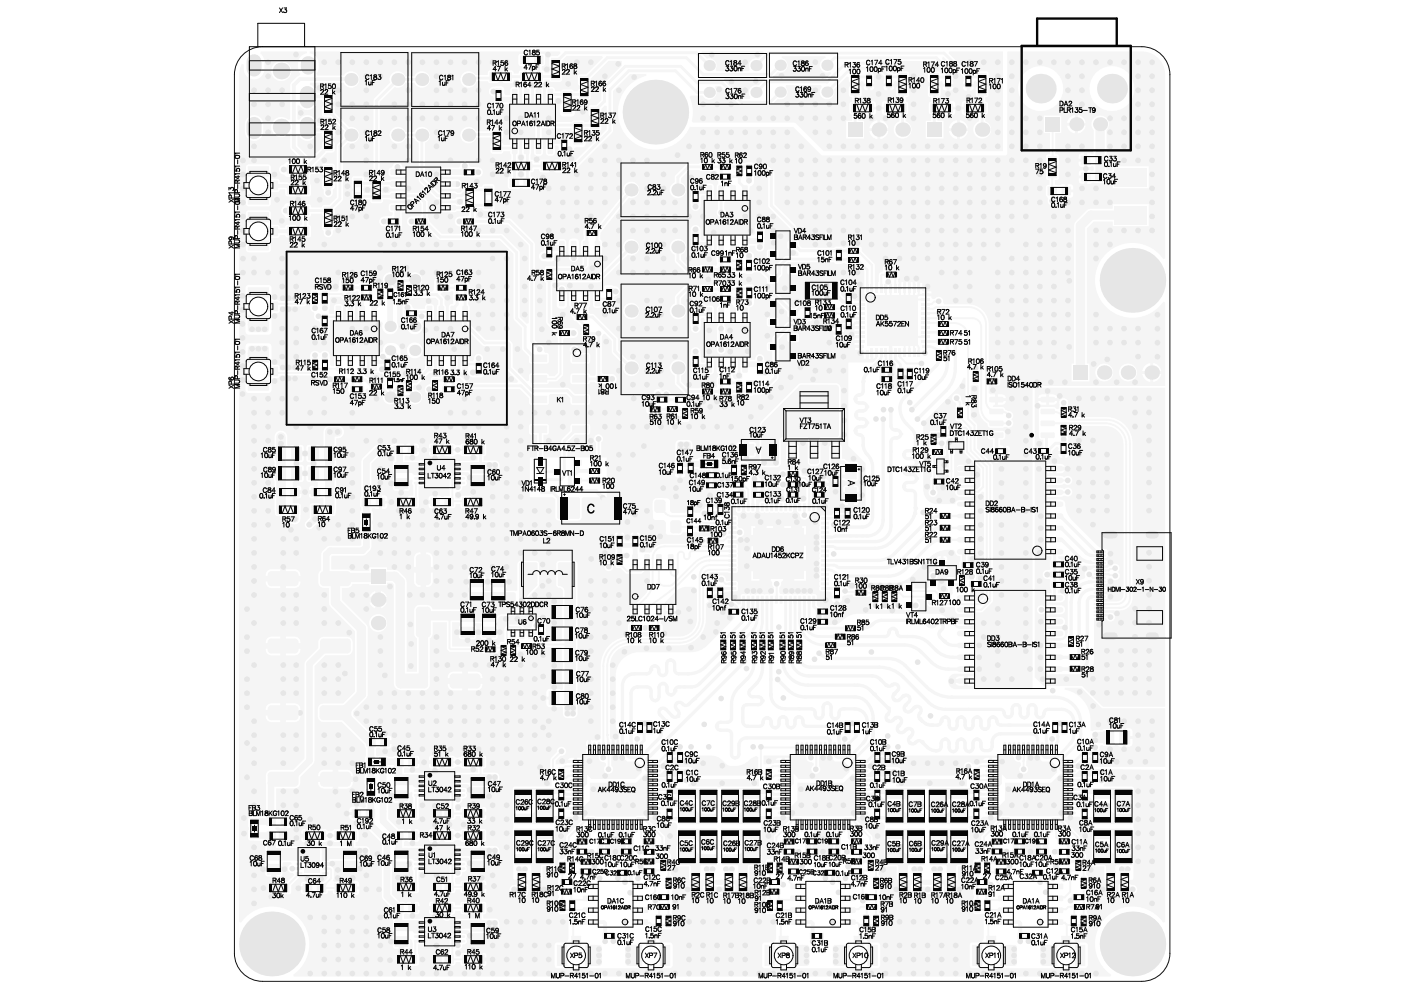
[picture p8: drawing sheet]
<svg xmlns="http://www.w3.org/2000/svg" width="297mm" height="210mm" viewBox="0 0 297 210" stroke-linecap="round" stroke-linejoin="round" font-family="sans-serif">
<path d="M51.4 11.6a5.9 5.9 0 0 1 4.3-1.7h186.4a5.9 5.9 0 0 1 5.9 5.9v186.3a5.9 5.9 0 0 1-5.9 6h-186.4a5.9 5.9 0 0 1-6-6v-186.3a5.9 5.9 0 0 1 1.7-4.2z" fill="none" stroke="#110f0a" stroke-width=".21"/>
<g fill="#f5f5f5">
<path d="M72.8 179.8h4.8l.5 .5v1.4l-.5 .4h-4.7l-.2-.1z"/>
<path d="M65.1 110.9l1.2-1.3a.6 .6 0 0 1 .9 0 .6 .6 0 0 1 0 .9l-1.2 1.2a.6 .6 0 0 1-.8 0 .6 .6 0 0 1-.1-.8z"/>
<path d="M60.9 109.6l1.6-.1a.6 .6 0 0 1 .6 .5 .6 .6 0 0 1-.6 .6h-1.3a.6 .6 0 0 1-.5-.4 .6 .6 0 0 1 .2-.6z"/>
<path d="M174.8 60.1l.4-.2h1.4v3.5h-1.4l-.4-.2z"/>
<path d="M223.2 152.8h3l.1 1.1-3.1 .1z"/>
<path d="M220.7 200.6l.3-.2h2v4.4h-2l-.3-.3z"/>
<path d="M216.8 174.3l.2-.2h3l.2 .2 .1 6.9h-3.6z"/>
<path d="M213.2 200.4h1.9l.4 .2 .1 3.6-.1 .3-.3 .3h-2z"/>
<path d="M179.1 152.8h3.1l.1 1.1-3.1 .1z"/>
<path d="M172.8 174.3l.1-.2h3.1l.2 .2 .1 6.9h-3.6z"/>
<path d="M176.7 200.6l.3-.2h2v4.4h-2l-.3-.3z"/>
<path d="M169.2 200.3h1.9l.4 .3 .1 3.6-.1 .3-.4 .3h-1.9z"/>
<path d="M88.7 53.9h13.1a5 5 0 0 1 5.1 5v13h-2v-12.5a3.5 3.5 0 0 0-3.5-3.5h-12.7z"/>
<path d="M88.7 87.6h12.7a3.7 3.7 0 0 0 3.5-4.6h2a5.8 5.8 0 0 1-1.8 5.4 4.8 4.8 0 0 1-3.3 1.2h-13.1z"/>
<path d="M62.4 55.7a4.9 4.9 0 0 1 3.9-1.8h13.1v2h-12.6a3.5 3.5 0 0 0-3.6 3.5v4.4h-2v-4.9a4.8 4.8 0 0 1 1.2-3.2z"/>
<path d="M52.7 73.6l.4-.3 3.7 .1 .2 .4v1.9h-4.4z"/>
<path d="M52.6 68.1h4.4l-.1 2.1-.4 .2-3.7-.1-.2-.3z"/>
<path d="M61.2 79.6h2v4.5a3.5 3.5 0 0 0 3.6 3.5h12.6v2h-13.1a5 5 0 0 1-5.1-5.1z"/>
<path d="M135.1 152.8h3.1l.1 1.1-3.1 .1z"/>
<path d="M128.8 174.2l3.2-.1 .2 .2 .1 6.9h-3.6v-6.8z"/>
<path d="M132.8 200.4l2.1-.1v4.5h-1.9l-.3-.3-.1-3.7z"/>
<path d="M125.2 200.3h1.9l.4 .3 .1 3.6-.1 .3-.4 .3h-1.9z"/>
<path d="M99.7 125.7h9.5l.1 .2v4.2l-.2 .1h-2.7a1.62 1.62 0 0 0-1.3 1.6h-7.3l-.1-.1v-2.1a1.89 1.89 0 0 0 2-1.9z"/>
<path d="M118.3 119.4l.3-.1h3.2l.3 .2v31.9l-.5 .5h-1.4l-.5-.5v-26a1.69 1.69 0 0 0-1.4-1.3z"/>
<path d="M110.1 119.4l.2-.1 3.6 .1-.1 4.8a6.5 6.5 0 0 0-2.4 3.1l-.2 1.9h-1.1z"/>
<path d="M85.8 98h3.7l.1 .2v2.4l-.2 .1h-1.6l-.5-.4h-1.5z"/>
<path d="M96.7 98.2l.2-.2h3.6v1.8l-3.7-.1-.1-.2z"/>
<path d="M99.9 98.1l5.2-.1 .4 .5v1.4l-.4 .5h-5.1l-.2-.2z"/>
<path d="M143.6 93.9l.4-.3 2.2 .1 .2 .4 .1 3.5 .4 .2h2.7v1.2h-5.9l-.1-.2z"/>
<path d="M231.9 155.3l.4-.1 .4 .2 .1 1.6a.6 .6 0 0 1-.6 .5 .6 .6 0 0 1-.6-.6v-1.3z"/>
<path d="M231.7 155.4l.4-.2h4v2.3l-4.2-.1-.3-.3z"/>
<path d="M109.1 172.6h3.4a1.31 1.31 0 0 0 1.1-1.8l.5-.5h2.8l.3 .3 .1 4.1h-8l-.2-.1z"/>
<path d="M109.1 181.2h3.4a1.31 1.31 0 0 0 1.1-1.8l.5-.5h2.8l.3 .3 .1 4.1h-8l-.2-.1z"/>
<path d="M112.2 183.1h2.9v.2l-.4 .4-.1 2.1h-1.9v-2.1l-.5-.4z"/>
<path d="M143.9 179.2l.4-.3 3 .1a1.2 1.2 0 0 1 .2 1.3 1.12 1.12 0 0 0 1.1 .9h3.3l.1 2.1h-8.1z"/>
<path d="M143.9 170.6l.4-.3 3 .1a1.2 1.2 0 0 1 .2 1.3 1.12 1.12 0 0 0 1.1 .9h3.3l.1 2.1h-8.1z"/>
<path d="M146 183.1h2.9v.2l-.4 .4v2.1h-2v-2.1l-.5-.4z"/>
<path d="M99.8 164.2h5.3l.4 .4v1.5l-.4 .4h-5.1l-.2-.1z"/>
<path d="M96.7 164.3l.2-.1h3.6v1.7h-3.7l-.1-.2z"/>
<path d="M109.5 184l.4-.3h1.5l.4 .2 .1 .4a.76 .76 0 0 0-.7 .7h-1.1l-.1-.4-.6-.3z"/>
<path d="M109.1 167.2h8.1v2l-3.3 .1a1.31 1.31 0 0 0-1.1 1.8l-.5 .4h-2.8l-.3-.2z"/>
<path d="M109.1 175.8h8.1v2.1h-3.3a1.31 1.31 0 0 0-1.1 1.8l-.5 .4h-2.8l-.3-.2z"/>
<path d="M149.3 183.9l.4-.2h1.5l.4 .3 .1 .3-.6 .3-.1 .4h-1.1a.85 .85 0 0 0-.7-.9z"/>
<path d="M143.9 175.8l8.1-.1v4.2l-.4 .2-3-.1a1.2 1.2 0 0 1-.3-1.2 1.12 1.12 0 0 0-1.1-.9h-3.3z"/>
<path d="M143.9 167.2l8.1-.1v4.2l-.4 .2-3-.1a1.2 1.2 0 0 1-.3-1.2 1.12 1.12 0 0 0-1.1-.9l-3.3-.1z"/>
<path d="M96.7 179.9l.2-.1h3.6v1.7h-3.7l-.2-.2z"/>
<path d="M99.9 179.8l5.2-.1 .4 .5v1.4l-.5 .5h-5l-.2-.2z"/>
<path d="M161.8 89.5l7.8-7.8 7.5-.1a.71 .71 0 0 1 .8 .7v9.9l-.4 .5h-3.4l-.4 .2-.1 5.1-.2 .3-1.4 .1-.4-.4v-4.7l-.3-.5-5.3-.1a.88 .88 0 0 0-.8 .9l-.1 4.9-.4 .2h-3.1l-.2-.3v-8z"/>
<path d="M175.4 99.6l.3-.3 1.9 .1 .2 .3v2.1h-1.2l-.1-1.2-1-.2-.2-.4z"/>
<path d="M151.1 98h1.5v1.5l.4 .4h3.2v3.6h-4.7l-.4-.3z"/>
<path d="M96.8 195.2l3.7-.1v1.8l-3.7-.1-.2-.2v-1.2z"/>
<path d="M85.9 164.2h3.7l.1 .2v2.4l-.2 .1h-1.6l-.5-.4h-1.5z"/>
<path d="M85.8 179.8h3.7l.1 .2v2.4l-.2 .1h-1.6l-.5-.5h-1.5z"/>
<path d="M85.9 195.1l3.7 .1 .1 .2v2.3l-.2 .2h-1.6l-.5-.5h-1.5z"/>
<path d="M99.8 195.2l5.3-.1 .4 .5v1.4l-.4 .5h-5.1l-.2-.2z"/>
<path d="M234.1 183.1h2.8v.2l-.4 .4v2.1h-2v-2.1l-.4-.4z"/>
<path d="M200.3 183.1h2.9v.2l-.5 .4v2.1h-2v-2.1l-.4-.4z"/>
<path d="M190.1 183.1h2.8v.2l-.4 .4v2.1h-2v-2.1l-.4-.4z"/>
<path d="M156.1 183.1h2.9v.2l-.5 .4v2.1h-2v-2.1l-.4-.4z"/>
<path d="M232.1 170.4h3.2a1.2 1.2 0 0 1 .2 1.3 1.12 1.12 0 0 0 1.1 .9h3.4v2.1h-8.1l-.1-3.9z"/>
<path d="M231.9 167.2l8.1-.1v4.2l-.4 .2-3-.1a1.2 1.2 0 0 1-.3-1.2 1.12 1.12 0 0 0-1.1-.9l-3.3-.1z"/>
<path d="M231.9 175.8l8.1-.1v4.2l-.4 .2-3-.1a1.2 1.2 0 0 1-.3-1.2 1.12 1.12 0 0 0-1.1-.9h-3.3z"/>
<path d="M232.1 179h3.2a1.2 1.2 0 0 1 .2 1.3 1.12 1.12 0 0 0 1.1 .9h3.4v2.1h-8.1l-.1-3.9z"/>
<path d="M197.1 172.6h3.3a1.31 1.31 0 0 0 1.1-1.8l.5-.5h2.8l.3 .3 .1 4.1h-8l-.2-.1z"/>
<path d="M197 167.2h8.1v2l-3.3 .1a1.31 1.31 0 0 0-1.1 1.8l-.5 .4h-2.8l-.3-.2z"/>
<path d="M197 175.8h8.1v2.1h-3.3a1.31 1.31 0 0 0-1.1 1.8l-.5 .4h-2.8l-.3-.2z"/>
<path d="M197.1 181.2h3.3a1.31 1.31 0 0 0 1.1-1.8l.5-.5h2.8l.3 .3 .1 4.1h-8l-.2-.1z"/>
<path d="M187.9 170.6l.4-.3 3 .1a1.2 1.2 0 0 1 .2 1.3 1.12 1.12 0 0 0 1.1 .9h3.3l.1 2.1h-8.1z"/>
<path d="M187.9 167.2l8.1-.1v4.2l-.4 .2-3-.1a1.2 1.2 0 0 1-.3-1.2 1.12 1.12 0 0 0-1.1-.9l-3.3-.1z"/>
<path d="M187.9 175.8l8.1-.1v4.2l-.4 .2-3-.1a1.2 1.2 0 0 1-.3-1.2 1.12 1.12 0 0 0-1.1-.9h-3.3z"/>
<path d="M187.9 179.2l.4-.3 3 .1a1.2 1.2 0 0 1 .2 1.3 1.12 1.12 0 0 0 1.1 .9h3.3l.1 2.1h-8.1z"/>
<path d="M153 172.6h3.4a1.31 1.31 0 0 0 1.1-1.8l.5-.5h2.8l.3 .3v4.1h-7.9l-.2-.1z"/>
<path d="M153 167.2h8.1v2l-3.3 .1a1.31 1.31 0 0 0-1.1 1.8l-.5 .4h-2.8l-.4-.2z"/>
<path d="M153 175.8h8.1v2.1h-3.3a1.31 1.31 0 0 0-1.1 1.8l-.5 .4h-2.8l-.4-.2z"/>
<path d="M153 181.2h3.4a1.31 1.31 0 0 0 1.1-1.8l.5-.5h2.8l.3 .3v4.1h-7.9l-.2-.1z"/>
<path d="M237.3 183.9l.4-.2h1.5l.4 .3 .1 .3-.5 .3-.2 .4h-1.1a.85 .85 0 0 0-.6-.9z"/>
<path d="M193.3 183.9l.4-.2h1.5l.4 .3 .1 .3-.6 .3-.1 .4h-1.1a.85 .85 0 0 0-.6-.9z"/>
<path d="M197.6 184l.3-.3h1.6l.3 .2 .1 .4a.76 .76 0 0 0-.7 .7h-1.1l-.1-.4-.5-.3z"/>
<path d="M153.4 184l.4-.3h1.5l.4 .2 .1 .4a.76 .76 0 0 0-.7 .7h-1.1l-.1-.4-.6-.3z"/>
<path d="M165.8 11.9h9.2l.1 .4a1.55 1.55 0 0 0-1.2 2 1.55 1.55 0 0 0 2.1 .9l.2 .4-1.1 1.1h-11.2l-.1-.4 1.1-1a1.55 1.55 0 0 0 2-1.1 1.55 1.55 0 0 0-1.2-1.9z"/>
<path d="M188.5 73.8h.7v2.4l.2 .4 .5 .6v2.2h3.6v1.3l-2 2h-3.6l-.1-.4 .3-.5v-2.1a3.5 3.5 0 0 1 .4-2.5z"/>
<path d="M172.7 175.3h.6v1.7l.2-.2 .2 .2v-1.7h.6v1.7l.2-.2 .2 .2v-1.7h.6v1.7l.2-.2 .2 .2v-1.7h.6v1.9l.4 1v2.9h-4.4v-2.9l.4-1z"/>
<path d="M216.7 175.3h.6v1.7l.2-.2 .2 .2v-1.7h.6v1.7l.2-.2 .2 .2v-1.7h.6v1.7l.2-.2 .2 .2v-1.7h.6v1.9l.4 1v2.9h-4.4v-2.9l.4-1z"/>
<path d="M153.6 16.4h8.5l.1 .4-1.4 1.3a1.55 1.55 0 0 0-1.8 .6 1.55 1.55 0 0 0 .1 1.9l-.1 .4h-1.5l-3.9-3.9z"/>
<path d="M148.8 10.9h13l.2 .4-1.2 1.1a1.54 1.54 0 0 0-1.7 .5 1.54 1.54 0 0 0-.1 1.8l-.3 .4h-6.8l-.2-.4a1.54 1.54 0 0 0-.1-1.8 1.54 1.54 0 0 0-1.7-.5l-1.2-1.1z"/>
<path d="M139.2 162.1h.9l1.4-1.4h1l.4-.2 .7 .2h1.1l.3-.1 .2-.4h5.6a3.9 3.9 0 0 1 3.1 1.8 4.3 4.3 0 0 0 5.1-1l1.2-.7h.3l.3 .2v3.9h-12.2l-.5-.2-1.3-1.3-.5-.3-5 .1a.8 .8 0 0 1-1.2 .2l-.9-.1-.2-.4z"/>
<path d="M128.7 175.3h.6v1.7l.2-.2 .2 .2v-1.7h.6v1.7l.2-.2 .2 .2v-1.7h.6v1.7l.2-.2 .2 .2v-1.7h.6v1.9l.4 1v2.9l-.4 .1-4-.1v-2.9l.4-1z"/>
<path d="M68.2 179.8h8v2.3h-6.3l-.3 .3h-1.4z"/>
<path d="M56.6 177.5h1.9v2.3h9.3v5.2h-3.3v-2.6h-7.9z"/>
<path d="M204.3 80.1h.4v5.5l-.4 .2-.2-.2-.1-.5-.3-.4a.97 .97 0 0 0-.6-1.2 .97 .97 0 0 0-1.2 .7 .97 .97 0 0 0 .7 1.2l.2 .4-.2 .4 .1 1.3-.1 1.6 .3 .2h.7l.4 .5-.1 .3h-1.5a1 1 0 0 0-1.3-.3 1 1 0 0 0-.5 1.3l-.2 .2h-3l-.4 .3v1.2l.1 .3-.1 1.4 .1 .6-.1 1.2 .1 .3 .4 .2v1.4l-.3 .4 .1 .8 .2 .2v1.5l-.3 .5 .1 2a.97 .97 0 0 0-.2 1.5 .97 .97 0 0 0 1.4 0 .97 .97 0 0 0-.1-1.5v-.5l.5-.1 .3-.4v-1.2l-.5-.3v-1.5l.3-.4-.1-.8-.2-.2v-1.2l.3-.3 1.5-.1 .1-1.2-.2-.7 .2-.5a1.38 1.38 0 0 1 .4-1.3h.8l.2 .2 .1 .7 .2 .2h.9l.3-.4-.1-1-.2-.3h-.4l-.4-.4v-.4l.2-.2h1.9v4.8l3.4 3.4v3.5l-.7 .7h-.5l-.7-.3h-2.5a.97 .97 0 0 0-1 1 .97 .97 0 0 0 1 1h2.5l.4-.1 .5-.5a1.21 1.21 0 0 0 1.4-.6l.3 .2v22.2l-.9 .9h-.6l-.2-.4v-2.4l.2-.4v-1l-.2-.5a.98 .98 0 0 0-.9-1.5h-.9v-.6l.3-.4-.3-2.4h.9a1.11 1.11 0 0 0 1-1.2v-9.8a.86 .86 0 0 0-.9-.9h-2.7a.86 .86 0 0 0-.9 .9h-3.8a2.95 2.95 0 0 1-2.9-3v-14.3l7-7.1 .8-1.1zM205.2 98.5v.5h1.4l-.3-.4zM203 98.8l-.1 .2h1.5v-.5h-.8zM205.2 99.7v.5l1.1-.1 .3-.4zM202.9 99.7l.4 .4 1.1 .1v-.5zM201.2 95l-.1 .3 .1 3.8-1.3 .2-.1 1 .3 .3h1.1v1.2l.6 .6h.9l.4 .4h.4h2.5a.97 .97 0 0 0 1-.9 .97 .97 0 0 0-1-1h-2.5l-.4 .1-.4 .3h-.4v-4.8l.2-.3v-.9l-.3-.4z"/>
<path d="M178.4 123.5h11.8a4.8 4.8 0 0 0 3.1-1.4l4-4a5.7 5.7 0 0 1 4.9-1.5l.3 .4a.98 .98 0 0 0 1.1 .9v1l-.2 .4v1l.2 .4v.6l-.5 .2v1.2l-.4 .3-.1-.1-.1-.4-.4-.1h-1l-.4 .2v1.8l.3 .5v.5l-.8 .2-1-.2-.3-.3-.2-.3 .1-2-.1-.3a.96 .96 0 0 0-.8-1.4 .96 .96 0 0 0-.9 1.4l-.1 1.9-.3 .4h-2.7l-.1-.9-.2-.2-1.8-.1-.4 .3v1.1a.72 .72 0 0 1-1.1-.3l-1.9 .2-.3-.2h-.9l-.8 .1-1.3-.1-.3 .1-.1 .3h-.4l-.4-.3-1.4 .1-1.3-.1-.4 .1h-.8a1.04 1.04 0 0 0-1.3-.5l-.3-.2zM200 117.9v1.1h.8v-.5a.64 .64 0 0 0-.8-.6zM198.8 118l-.2 1h.8v-1.1zM200 119.6v1.1h.2a.6 .6 0 0 0 .6-.6v-.5zM198.6 119.6v.5a.64 .64 0 0 0 .8 .6v-1.1z"/>
<path d="M225.7 145.8h3.6l4.4 4.4h13.3v12.4l-17.7 .1a.82 .82 0 0 1-1.1 .2l-1-.1-.2-.4 .2-.3a1.03 1.03 0 0 0 1.1-.2l1.2-1.2h1l.4-.2 .8 .2 1.3-.1 .2-.3-.2-1.4 .3-.9 2.8 .2a.76 .76 0 0 1 1.1 .1h1v-3.9l-1 .1a.76 .76 0 0 1-1.1 .1h-2l-.4 .2h-1.7l-.4 .2-.4-.2a8.1 8.1 0 0 0-1.6-6.4 6.6 6.6 0 0 0-3.9-2.2zM238.8 154.4v1.7h1.3v-1a.68 .68 0 0 0-.7-.7zM238.8 156.7v1.6h.6a.68 .68 0 0 0 .7-.7v-.9z"/>
<path d="M183.2 162.1h.9l1.4-1.4h1l.4-.2 .8 .2h1l.3-.1 .2-.4h25.5l.3 .4a.94 .94 0 0 0 1.1 1l.3 .2v.5a.97 .97 0 0 0-.1 1.5 .97 .97 0 0 0 1.5-.1 .97 .97 0 0 0-.2-1.4l.1-2.1h2.7l.1 .8 .5 .5h2l1.1 1v1.2l-1.4 1.5h-9.3l-1.6-1.7-.3-.7 .1-.3-.1-.4 .2-.3h-3.5l-.7 .2h-1.3a.96 .96 0 0 0-1.5-.2 .96 .96 0 0 0 0 1.5v1.1h-12l-.6-.2-1.3-1.3-.5-.3h-4.9a.95 .95 0 0 1-1.3 .3l-.9-.1-.2-.4zM210.4 160.7v.5h1.3a1.09 1.09 0 0 0-1.3-.5zM208.6 160.9l-.2 .3h1.4v-.5h-.9z"/>
<path d="M146.4 20.3h2.6a1.56 1.56 0 0 0 2.2 .6 1.56 1.56 0 0 0 .4-2.3l.2-.4h1l3.9 3.9 .5 .2h6.1l.4-.2 1.2-1.1a1.55 1.55 0 0 0 1.8-.6 1.55 1.55 0 0 0-.2-2l.2-.3h7.4l.1 .3a1.55 1.55 0 0 0 .8 2.6 1.55 1.55 0 0 0 1.8-2l2.8-2.8 .4 .2v.8l.3 .3h1.9l.6-.3 .3 .5h2.3l-.3-.6 .1-1.3-.3-.5-.1-.8 .2-.4h.2l2.3 2.2v.8l-.2 .6h2.3l.2-.5 .7 .3h1.7l.4-.1 .1-.4v-1.4l-.1-.3-.4-.2h-1.7l-.4 .2-.1 .3h-.6l-.3-.3h-.7l-2-2 .1-.4h11.8l2 2.1v.4l-.3 .3h-.6l-.3-.5h-2.1l-.3 .4v1.4l.2 .4 .3 .1h1.7l.7-.3 .3 .6h2.2l-.2-.7 .1-1.3-.3-.4-.1-.9-1.9-2 .2-.4h.1l4.3 4.3 .1 .7-.2 .7h2.2v-.3l.3-.3 .7 .3h1.9l.3-.5v-1.4l-.1-.3-.4-.2h-1.7l-.4 .2-.1 .4h-.7l-.2-.3h-.8l-4.1-4.1 .2-.4h11.3v21.1h-38l-6.1-6h-21.6l-.2-.3a7.7 7.7 0 0 0-.5-5.1zM188.7 18.3v.9h.3a.64 .64 0 0 0 .6-.9zM187.3 18.3v.3a.64 .64 0 0 0 .8 .6v-.9zM184.5 18.3v.9h.3a.64 .64 0 0 0 .6-.9zM183.1 18.3v.3a.64 .64 0 0 0 .8 .6v-.9zM205.6 18.4v.8h.2a.64 .64 0 0 0 .6-.8zM204.2 18.4v.2a.64 .64 0 0 0 .8 .6v-.8zM201.3 18.4v.8h.2a.64 .64 0 0 0 .6-.8zM199.9 18.4v.2a.64 .64 0 0 0 .8 .6v-.8zM188.6 21.4v1.2h1v-.5a.75 .75 0 0 0-1-.7zM187.1 21.6l-.2 1h1.1v-1.2zM184.7 21.4v1.2h1v-.5a.75 .75 0 0 0-1-.7zM183.2 21.6l-.2 1h1.1v-1.2zM205.5 21.4v1.2h1.1v-.5a.75 .75 0 0 0-1.1-.7zM204 21.6l-.1 1h1v-1.2zM201.5 21.4v1.2h1v-.5a.75 .75 0 0 0-1-.7zM200 21.6l-.2 1h1.1v-1.2zM188.6 23.2v1.2a.78 .78 0 0 0 1-.6v-.6zM186.9 23.2v.6a.75 .75 0 0 0 1.1 .6v-1.2zM184.7 23.2v1.2a.78 .78 0 0 0 1-.6v-.6zM183 23.2v.6a.75 .75 0 0 0 1.1 .6v-1.2zM205.5 23.2v1.2a.78 .78 0 0 0 1.1-.6v-.6zM203.9 23.2v.6a.75 .75 0 0 0 1 .6v-1.2zM201.5 23.2v1.2a.78 .78 0 0 0 1-.6v-.6zM199.8 23.2v.6a.75 .75 0 0 0 1.1 .6v-1.2zM186.6 25.5v1.7h1.8a2.03 2.03 0 0 0-1.8-1.7zM184.7 26.2l-.4 1h1.7v-1.7l-.9 .4zM203.5 25.5v1.7h1.7a2.03 2.03 0 0 0-1.7-1.7zM201.6 26.2l-.4 1h1.7v-1.7l-.9 .4zM190.1 18.3l-.1 .4v1.6l.3 .3h.4v1l-.4 .1-.1 .4v1.7l.1 .3 .4 .2v1.4a1.91 1.91 0 0 0-.9 2.9 1.91 1.91 0 0 0 3.1 0 1.91 1.91 0 0 0-.9-2.9v-1.4l.4-.2 .2-.3v-1.7l-.2-.4-.4-.1v-1h.4l.3-.3v-1.8l-.5-.3h-1.7zM180.1 18.3l-.1 .4v1.4l.1 .4 .5 .1v1l-.5 .3v1.9l.1 .3 .4 .2v1.3h-1.2v3.8h3.8v-3.8h-1.2v-1.3l.4-.2 .1-.3v-1.7l-.1-.4-.4-.1v-1h.4l.2-.3v-1.8l-.4-.3h-1.8zM207 18.3l-.1 .4v1.6l.3 .3h.4v1l-.4 .1-.1 .4v1.7l.1 .3 .4 .2v1.4a1.91 1.91 0 0 0-.9 2.9 1.91 1.91 0 0 0 3.1 0 1.91 1.91 0 0 0-.9-2.9v-1.4l.4-.2 .2-.3v-1.7l-.2-.4-.4-.1v-1h.4l.3-.3v-1.8l-.5-.3h-1.7zM196.9 18.3l-.2 .4 .1 1.6 .2 .3h.4v1l-.3 .1-.2 .4v1.7l.2 .3 .3 .2v1.3h-1.1v3.8h3.8v-3.8h-1.4v-1.3l.5-.2 .1-.3v-1.7l-.1-.4-.5-.1v-1h.4l.3-.3v-1.8l-.5-.3h-1.7zM186.6 27.8v1.7a2.03 2.03 0 0 0 1.8-1.7zM184.3 27.8a2.03 2.03 0 0 0 1.7 1.7v-1.7zM203.5 27.8v1.7a2.03 2.03 0 0 0 1.7-1.7zM201.2 27.8a2.03 2.03 0 0 0 1.7 1.7v-1.7z"/>
<path d="M51.3 13.6l.4 .1v1a2.2 2.2 0 0 0 2.2 2.2 2.2 2.2 0 0 0 2.2-2.2 3.2 3.2 0 0 0-.9-3.4l.1-.4h9.8v.4h-.3a2.74 2.74 0 0 0-1.1 4.3 .67 .67 0 0 1-.7 .6l-1.4 1.6-.1 7.5-.4 .1-.2-.2a2.15 2.15 0 0 0-2.9 .3 2.15 2.15 0 0 0 .1 3 2.15 2.15 0 0 0 3 0l.4 .1 .1 2.9 2.1 2.2v1l-.2 .4v1.7l.2 .3 .5 .2v1.6l-.4 .1-.2 .2v2.1l.4 .3h1.5l.3-.1 .2-.3v-1.8l-.2-.4v-1.8l.1-.3 4.6 .2 .4-.3 .1-1.6-.3-.5h-2.2l-.2 .3-.1 .4h-1.3l-.2-.4 2.6-2.6h1.2l.3-.2 .2-.3v-1.5l-.2-.3-.3-.2-2 .1-.2 .3-.1 1.1-2.5 2.5-.4-.2-.2-.8-2-2v-2h.4a1.95 1.95 0 0 0 2 1 1.95 1.95 0 0 0 1.6-1.6h1.1l.1 .7 .4 .3h2l.3-.5v-1.4l-.3-.5-1.4-.2h-2.2a1.98 1.98 0 0 0-1.3-2.2 1.98 1.98 0 0 0-2.3 .9l-.4-.1v-2.9h.4a1.97 1.97 0 0 0 2.3 .9 1.97 1.97 0 0 0 1.3-2.1h1.1l.2 .4 .3 .1h2l.3-.5v-1.4l-.2-.4-.3-.1h-1.8l-.4 .4h-1.2a1.91 1.91 0 0 0-1.4-1.8l.1-.4h7a1.76 1.76 0 0 0 2.6 .8 1.76 1.76 0 0 0 .2-2.7 1.76 1.76 0 0 0-2.7 .4h-5.6l-.2-.4a2.68 2.68 0 0 0-1.4-4.3v-.4h53l.1 .4-.6 .6h-1.3l-.4 .3v1.8l.4 .3h1.8l.3-.1 .2-.4v-1l.9-.9h7.6l.1 .3-3.5 3.6h-1.3l-.3 .1-.2 .3v1.5l.2 .3 .3 .2h1.7l.4-.2 .1-1.3 3.8-3.8h2.8v.9l-4.3 4.4v3l-1.1 1.1h-1.1l-.5 .3v1.6l.1 .4 .4 .1h1.7l.5-.3v-1.3l.8-.8 .4 .2v4.9l-7.2 7.1h-1.7l-.2-.5-.3-.2h-1.4l-.4 .2-.1 .3v1.8l.1 .3 .4 .2 1.6-.1 .2-.3 .1-.3h2l.5-.2 7.5-7.5 .2-.5v-8.4l3.6-3.6h3.4v.4a8 8 0 0 0-4 12.9 8 8 0 0 0 13.4-2.1h21.8l5.9 5.9 .3 .2h38.7l.3-.2 .2-.3v-21.6h28.5a4.9 4.9 0 0 1 4.9 4.9v39l-.4 .1a7.9 7.9 0 0 0-11.8-1.4 7.9 7.9 0 0 0 0 11.9 7.9 7.9 0 0 0 11.8-1.4l.4 .1v17.7h-28.1v63.9l-.2 .4h-16.2a1.64 1.64 0 0 1-1.5-1.6 1.64 1.64 0 0 1 1.5-1.7h3.8a.99 .99 0 0 0 .7-1v-7.5a.97 .97 0 0 0-1-.9l-2.9-.1-.5-.3-2.1-2.2-1.1-.6-.6-.1h-16.7a5 5 0 0 0-3.8 1.8l-1.2 .6h-2.3l-.2-.3-.1-3.2-.2-.3h-.8l-.3-.3v-1.9l-.3-.5-.9 .1-.6-.2-.4 .2-.6-.2-.3 .2-.7-.2-.3 .2-.7-.2-.3 .2-.7-.2-.3 .2-.7-.2-.3 .2-.7-.2-.2-.3v-1l.4-.6v-.5l.3-.4h.1v-.5h2.4v.5h2.5v-2.1h-.5v-2.3h.5v-3h-.5v-2.4h.5v-1.8h-.8v.5h-2.4v-.5h-1.4v.5h-2.4v-.5h-1.4v.5h-2.3v-.5h-.9v1.9h.5v2.4h-.5v2.9h.5v2.4h-.5v2h1.7v-.5h2.4v.5l.3 .4a.92 .92 0 0 0 .4 1.1v1l-.3 .3-.7 .2-.3-.2-.7 .2-.3-.2-.7 .2-.3-.2-.7 .2-.3-.2-.7 .2-.3-.2-.6 .2-.9-.1-.3 .5v1.6l-.4 .1-.7-.6a.97 .97 0 0 0-1.8 .1 .97 .97 0 0 0 1.1 1.4l.2 .3 .1 1 .3 .6-5.8 5.8a5 5 0 0 1-3.6 1.5h-11.3a5 5 0 0 0-4.6 5v10.7l.2 .6 .6 .7v1.3l-.8 .4-.2-.2v1.7h-.6v-1.7l-.3-.2-.1-.8v-14.6a4.4 4.4 0 0 1 4.4-4.4h10.4a5.6 5.6 0 0 0 5.6-5.6v-3.2l.3-.3h.2v-1.2h.3v-.3h1.1v-.2l.4-.2h1.3l.4-.4h2.3l.4-.3-.1-.8 .2-.7-.2-.3-.3-.2-1.9 .1-.2-.1a.97 .97 0 0 0-1.1-1.1 .97 .97 0 0 0-.7 1.4l-.2 .4h-.4a.97 .97 0 0 0-1.4-.9 .8 .8 0 0 1-.5-.8 .8 .8 0 0 1 .6-.7l5.8 .1 .3-.2 .2-.3-.2-.7 .2-.3-.2-.7 .2-.3-.2-.7 .2-.3-.2-.7 .2-.3-.2-.7 .1-.8-.4-.3h-1.6l-.2-.5 .2-.2h1.8l.4-.7a.97 .97 0 0 0 1.2-.9 .97 .97 0 0 0-1.2-1l-.3-.5 .2-.4-.2-.6 .2-.6-.2-.4-.3-.2h-2l-.3-.3v-.7l-.3-.3h-1.4l-.3-.3v-.2h-2.3v.2l-.7 .6-.3 .5h-1.1l-.3-.3h-1.2l-.4 .3h-2.9l-.4-.4v-1.8a.93 .93 0 0 0-1.2-.8 2.12 2.12 0 0 0-2.5 .5v3.4a.65 .65 0 0 0 .7 .7l1.7 .1 .3 .4 .1 2.4 .3 .2h.8a2.12 2.12 0 0 0 2.5-.5h5.9l1.3-.1v-.3h1.7l.4 .2v.5l-.8 .8-.8-.3-1.3 .1-1.4-.1-.4 .1a.96 .96 0 0 0-1.1 .1 .96 .96 0 0 0-.3 1l-.3 .4h-7.4l-1.1 .5-1.1 1.2-.4 .2-2.1-.1v-2.3l.1-.5h-2l-.3 .5h-.7l-.3-.5h-2.1l.2 .5-.1 1.4 .2 2.4-.1 1.4 .1 .3 .9 .1 1 1.1 .4 .2 3.2-.1 .8-.7h.6l.3 .3a6 6 0 0 1-1.3 5.2l-1.6 1.6a.92 .92 0 0 0-1.2 .4v2.7l-.3 1.1-.3 .5 .1 1.2 .4 .1 1.3-.1 1.7 .2 2.1-.2 .3 .1h1.2l.3-.2v-1.1l-.1-.4-.3-.1v-.5l.4-.2 .2-.4-.1-2.7 .4-.7 2.6-2.6a4.5 4.5 0 0 1 3.8-.5l.4 .5v6.1a3.7 3.7 0 0 1-3.7 3.8l-10.5-.1a6.2 6.2 0 0 0-6.2 6.3v15.4l-.4 .3a.77 .77 0 0 1-1 0l-.4 .2-.3-.3v3.3l.3-.2 .4 .1 .4-.1a.72 .72 0 0 1 .5 .9 .97 .97 0 0 0 1.2 .8l.4 .3v.4a.97 .97 0 0 0-.2 1.4 .97 .97 0 0 0 1.4 .1 .97 .97 0 0 0-.1-1.4v-2.2h2.7l.2 .8 .5 .5h2l1.1 1v1.2l-1.5 1.5h-9.2l-1.7-1.7-.2-.7 .1-.3-.1-.4 .2-.3h-3.5l-.7 .2h-1.7v-.7l1.1-1.1h.3a.97 .97 0 0 0 .8-1.1 .97 .97 0 0 0-1.1-.8 .97 .97 0 0 0-.8 1.1l-1.2 1.3-.2 .4v3.6l.2 .4v1.6h-7.6l-.4 .2-.2 .2 .1 8.4-.1 .4v3.8l.1 .4v6.2l.2 .2 .8 .2h1.7l.4-.1 .9 .1h1.9l.3-.5v-2.5h2.2l.4-.2 .1-.3v-3.9l-.2-.3 .1-3.1a1.03 1.03 0 0 1 .7-1.5h1.4l.2-.3 .1-.6 .1-.2 1.7-.1v-.8h.3v-.3h1.6l-.2-.3 .1-.6 1.5-1.5v-3.8h9.8l1.9-1.8h3.2l1-.9 .3-.1h4.6l2.4 2.1h12.6v1.5h-7.7l-.5 .2-.9-.2h-5.8l-.1-.4a.97 .97 0 0 0 .5-1.3 .97 .97 0 0 0-1.4-.4l-1.4-.1-.7 .2-.4-.2h-1l-.4 .3h-3.3a.75 .75 0 0 0-.3 1l-.2 .3h1.6v.6h-1.6l.2 .3a.69 .69 0 0 0 0 .9 .76 .76 0 0 0 0 1 .78 .78 0 0 0 .1 1 .71 .71 0 0 0-.1 1 .69 .69 0 0 0 0 .9l-.2 .3h1.6v.3h.3v.8l1.8 .1v.8l.3 .3h1.2a.91 .91 0 0 1 .9 .3 .91 .91 0 0 1 .1 1v7.6l.4 .4h2.2v2.5l.2 .4 .3 .1h1.7l.4-.1 .9 .1h1.7l.7-.2 1.3 .1 .4 .1h1.7l.4-.1 .9 .1h1.7l.3-.1 .2-.4v-2.5h2.2l.4-.4 .1-4-.2-.3 .1-3.1a1.01 1.01 0 0 1 .8-1.5h1.4l.2-.3 .1-.7 .3-.2h1.5v-.8h.3v-.3h1.6l-.2-.3 .1-.6 1.5-1.5v-3.8h9.7l1.9-1.8h3.3l1-.9 .3-.1h4.6l2.4 2.1h12.6v1.5h-14.9l-.1-.4h.2a.97 .97 0 0 0 .2-1.3 .97 .97 0 0 0-1.3-.4l-1.3-.1-.8 .2-.4-.2h-1l-.4 .3h-3.3a.75 .75 0 0 0-.3 1l-.2 .3h1.6v.6h-1.6l.2 .3a.69 .69 0 0 0 0 .9 .76 .76 0 0 0 0 1 .78 .78 0 0 0 .1 1 .71 .71 0 0 0-.1 1 .69 .69 0 0 0 0 .9l-.2 .3h1.6v.3h.3v.8l1.8 .1v.8l.3 .3h1.2a.9 .9 0 0 1 1 .3 .9 .9 0 0 1 0 1v7.6l.5 .4h2.1v2.5l.2 .4 .3 .1h1.7l.4-.1 .9 .1h1.7l.7-.2 1.5 .1 .4 .1h1.7l.4-.1 .9 .1h1.9l.3-.5v-2.5h2l.5-.4v-8.1l.2-.5 .4-.3h1.5l.2-.3 .1-.6 .5-.3h1.3v-.8h.3v-.3h1.6l-.2-.3 .1-.6 1.5-1.5v-3.8h9.8l1.9-1.8h3.2l1.3-1 17.7 .1v32.3l-.4 .1a7.9 7.9 0 0 0-12.1-1.1 7.9 7.9 0 0 0 1.1 12.2l-.2 .4h-173.1l-.1-.4 .7-.6a7.9 7.9 0 0 0 0-11.9 7.9 7.9 0 0 0-11.8 1.4l-.4-.1v-180zM98 15.8a1.75 1.75 0 0 0 .6 2.6 1.75 1.75 0 0 0 2.5-1.2h2.3l.2 .3 .3 .1h1.6l.3-.5v-1.7l-.3-.4-1.6-.1-.4 .3-.1 .7h-2.6a1.75 1.75 0 0 0-2.8-.1zM82.9 15.8a1.76 1.76 0 0 0-.2 1.7l-3.3 3.4-.2 .4v16.3l-.6 .2-.1 .4h-1.3v-.5l-.3-.3h-1.8l-.4 .1-.1 .4v1.7l.2 .8-.2 .4v1.7l.3 .5h1.8l.5-.3v-.4h1.3v.5l.3 .3h1.9l.5-.3v-.5h1.4l.5 .2h2.4l.5-.3h2.4l1 1v2.4l-.4 .3h-1.2a1.12 1.12 0 0 0-1.5 .7 1.12 1.12 0 0 0 .8 1.4h2l.3-.2h.6l2.9 2.9 .5 .2h12.5l3 2.9v13.7l.2 .4 1.6 1.6v4.6l1.5 1.5v1.2l.5 .3h3.2l.3-.1 .2-.4-.1-1.5-.2-.3h-.5l-.2-.5a.95 .95 0 0 0-1-1.2l-1-1v-20.6l-5.2-5.2h-7.1l-.3-.2 .1-1.9h1.3l.2 .4 .4 .1h1.6l.4-.3 .1-1.9-.3-.8 .3-.5v-1.7l-.4-.4h-1.9l-.4 .5h-1.3l-.1-.3-.3-.2h-1.8l-.4 .3-.1 .9-.7 .5h-.6l-.5-.2h-2.5l-.9 .2-2.9-2.9v-7.6a1.76 1.76 0 0 0 .6-2.9 1.76 1.76 0 0 0-2.9 .6h-1.8a1.76 1.76 0 0 0-2.7-.8 1.76 1.76 0 0 0 0 2.8 1.76 1.76 0 0 0 2.7-.7h1.8l.6 .7 .4 .3v7.9l.2 .5 3.5 3.4 .9 .1 .5 .3h2.5l.5-.3 1.1-.1 .3 .3-.1 1h-1.3l-.5-.3h-2.7a1.06 1.06 0 0 0-.5 1.1 1.06 1.06 0 0 0 .7 .8h2.5l.5-.3h2.6l-.1 1-.3 .2h-1.2a1.09 1.09 0 0 0-1.5 .8 1.09 1.09 0 0 0 1.1 1.3l3.2-.2 .4-.2h6.5l4.5 4.4v16.5l-.4 .2-1.5-1.5v-13.6l-.2-.5-3.5-3.5h-12.8l-2.7-2.7v-.6l-.3-.2-.1-3.5-1.7-1.7h-2.9l-.5-.3h-2.4l-.6 .3h-1.4l-.4-.2h-1.7l-.4 .2h-1.4l-.2-.5 .2-.9h1.3l.1 .4 .4 .1h1.9l.3-.5h1.2l.2 .3 .5 .2h2.4a.67 .67 0 0 0 .7-.7l-.1-.8-.4-.4h-2.6l-.4 .1h-1.5l-.1-.4-.6-.2v-16l3.2-3.1a1.76 1.76 0 0 0 2.3-1h1.8a1.76 1.76 0 0 0 2.7 .8 1.76 1.76 0 0 0 0-2.8 1.76 1.76 0 0 0-2.7 .7h-1.8a1.76 1.76 0 0 0-3.1-.4zM57.5 15.1a2.16 2.16 0 0 0 4.3 0 2.16 2.16 0 0 0-4.3 0zM110 11.5l-.1 .4v1.8a.69 .69 0 0 0 .9 .3v.9l-.7 .2-.1 .5h-1.1l-.1-.5-.4-.2-1.6 .1-.3 .4v1.7l.3 .5h1.8l.3-.3v-.4h1.1l.1 .6 .7 .1-.1 3.9a.67 .67 0 0 0 .7 .7h.5a.67 .67 0 0 0 .7-.7v-2.4l-.2-.5-.3-.1v-.9l.3-.5v-1.7l-.3-.4v-1l.4-.2 1 .2v.9l-.3 .2-.2 .3 .1 1.9 .4 .3v.9l-.3 .6v2.4a.67 .67 0 0 0 .7 .7h.6a.67 .67 0 0 0 .6-.7v-2.4l-.2-.5v-1l.4-.1 .2-.6h1l.1 .3 .3 .2 2-.1 .3-.4-.1-1.6-.4-.3h-1.8l-.3 .1-.1 .5h-1l-.2-.5-.4-.2v-.9l.5-.1 .2-.4v-1.6l-.3-.5h-1.9l-.9 .2-.4-.2h-1.7zM103.8 18.8l-.1 .8a1.07 1.07 0 0 0 .8 .9l.2 .3 .1 1.6a.97 .97 0 0 0 .9 1 .97 .97 0 0 0 1-1v-.3l2.7 .1a.8 .8 0 0 0 .7-1.1v-2a.67 .67 0 0 0-.7-.7h-.6a.67 .67 0 0 0-.6 .7v1.1h-1l-.3-.4v-1l-.2-.4a2.05 2.05 0 0 0-1.7-.1l-.1 .1a1.06 1.06 0 0 0-1.1 .4zM115.9 18.6l-.2 .5v2.4a.67 .67 0 0 0 .7 .7h.6a.67 .67 0 0 0 .7-.7v-.8h1.2l.1 .4 .3 .3-.1 .5-.4 .4-.1 1.7a.74 .74 0 0 0 .7 .7h1.8a.74 .74 0 0 0 .7-.7l-.1-1.7-.4-.4-.1-.4 .3-.4 .1-.4h.8l.2 .4 .3 .1h1.9l.3-.5v-1.4l-.1-.3-.4-.2h-1.7l-.3 .2-.2 .4h-.9l-.1-.3-.3-.1h-1.8l-.3 .1-.1 .3h-1.3a.74 .74 0 0 0-.7-1h-.6zM215.9 18.8a4.8 4.8 0 0 0 9.5 0 4.8 4.8 0 0 0-9.5 0zM231 18.8a4.8 4.8 0 0 0 9.5 0 4.8 4.8 0 0 0-9.5 0zM113.7 26.4l-.2 .5v2.5l-.3 .6v2.4a.67 .67 0 0 0 .7 .6h.6a.67 .67 0 0 0 .6-.6v-2.4l-.3-.6v-2.2h6.4l.1 .4 .3 .4-.2 .4-.4 .4h-.4a.98 .98 0 0 0-.8-1.2 .98 .98 0 0 0-1.1 1v.7h-2.3a.67 .67 0 0 0-.7 .7v2.4a.67 .67 0 0 0 .7 .6h.6a.67 .67 0 0 0 .7-.6v-1.5h.4l.4 .2v1.1l.2 .4 1.5 .1a1.22 1.22 0 0 0 1.5-1.3l.4-.1h1.3a.73 .73 0 0 0 .8-.8l-.1-1.7-.4-.4-.1-.4 .3-.4v-.4h.9l.1 .4 .4 .2 1.9-.1 .3-.4v-1.4l-.3-.5h-2.1l-.3 .5h-.9l-.1-.2-.4-.2h-1.7l-.4 .4h-6.8zM228.5 24.4v1.6h1.7a1.98 1.98 0 0 0-1.7-1.6zM227 24.8l-.4 .3-.4 .9h1.7v-1.6zM228.5 26.6v1.7a1.98 1.98 0 0 0 1.7-1.7zM226.2 26.6a1.98 1.98 0 0 0 1.7 1.7v-1.7zM98 27.6a1.75 1.75 0 0 0 .5 2.6 1.75 1.75 0 0 0 2.5-1h3l.1 .2 .4 .1h1.9l.3-.5v-1.4l-.3-.4-1.9-.1-.4 .2-.1 .5h-3.1a1.75 1.75 0 0 0-2.9-.2zM52.5 25a3.9 3.9 0 0 0 0 4.3 1.96 1.96 0 0 0 2.1 .4 1.96 1.96 0 0 0 1.2-1.8 2.93 2.93 0 0 0-1-3.2 1.96 1.96 0 0 0-2.3 .3zM68.4 22.5l-.2 .4v1.4l.2 .3 .3 .2h1.3l2.9 2.9a1.68 1.68 0 0 0-.1 1.6l-1.2 1.2-.2 .5v10.9l-1.5 1.5-1.4 .1-.3 .5h-2.2l-.2-.6-.3-.1h-1.5l-.3 .1-.2 .4v1.7l.2 .4 .4 .1v1.7l-.4 .1-.2 .3v1.8l.3 .4 1.7 .1 .4-.3 .1-2-.2-.3-.4-.1v-1.7l.4-.1 .2-.6h2.2l.3 .5h2.2l.3-.5v-1.1l1.7-1.8v-11.1l1-1a1.75 1.75 0 0 0 2.5-1.5 1.75 1.75 0 0 0-2.2-1.9l-3-3v-1l-.2-.4-.3-.1h-1.8zM104.1 30.3l-.1 .4v1.4l.3 .5h1.9l.4-.1 .1-.4h1.5v.5l.2 .3v.9l-.3 .1-.3 .2-.1 2 .2 .3 .5 .2v.9h-.4l-.3 .3-.1 1.8 .2 .3 .4 .2h1.7l.4-.3 .8 .3 1.9-.1 .3-.4v-1.8a.67 .67 0 0 0-.8-.3v-.9l.6-.2 .1-.5h1.1l.1 .5 .4 .2 1.6-.1 .3-.4v-1.8l-.3-.4h-1.8l-.3 .2v.4h-1.1l-.1-.5-.6-.2 .1-3.8a.67 .67 0 0 0-.7-.7h-.5a.67 .67 0 0 0-.7 .7v2.4l.2 .4 .3 .2v.9l-.4 .4v1.8l.4 .4v1l-.5 .2-1-.2v-1l.3-.1 .2-.3v-1.8l-.2-.3-.3-.1v-.9l.4-.6v-2.4a.67 .67 0 0 0-.7-.7h-.6a.67 .67 0 0 0-.6 .7v.7h-1.5l-.1-.4-.4-.1h-1.7zM231.8 25.2a1.82 1.82 0 0 0 .1 2.4v5l-.4 .1-1-.2v2.9l1-.2 .4 .1v.8l-.4 .1-1-.1v2.9l.8-.1 .6-.2 1.3 .2h2.7v1h7.7v-4.6h-7.7v.9h-1.3v-8.6a1.85 1.85 0 0 0-.2-2.7 1.85 1.85 0 0 0-2.6 .3zM228.9 32.7l-.2 1h1.2v-1.2zM83.4 34.9a.86 .86 0 0 1-.8 .8l-.2 .5v.6a.71 .71 0 0 0 .7 .7h2.4a.71 .71 0 0 0 .7-.7v-.6a.71 .71 0 0 0-.7-.7l-.2-.2a1.08 1.08 0 0 0-.8-.9 1.08 1.08 0 0 0-1.1 .5zM143.3 37.1l-.2 .5v1a1.76 1.76 0 0 0-.8 2.7 1.76 1.76 0 0 0 2.8 0 1.76 1.76 0 0 0-.7-2.7v-.7l1.8-1.9h2l.4 .3 1.4-.2 1.3 .2 .4-.2 .3 .5-.1 .3v1.2l.4 .5-.4 1v2.4l.3 .5v1.9l-.1 .1a.97 .97 0 0 0 .2 1.3 .97 .97 0 0 0 1.3-.1 .97 .97 0 0 0 0-1.3v-1.5l.2-.2h4.2a.73 .73 0 0 0 .9-.7l.1-2.5a1.02 1.02 0 0 0 .9-1l-.1-2.1 .2-.4h1.9l1 1v6.8l4.6 4.7v2.5l-.5 .3v1.3l.4 .3h1.1l.7 .7 .1 .6-2.5 .1-.5 .2-1.7 1.7v1.5l-.5 .5h-.6l-1.8-1.7-1.5-.1-.3-.4v-1.9l-.2-.4-.7-.5-.1-1.1h1.2v.4a.96 .96 0 0 0 1 .9 .96 .96 0 0 0 1-1l.1-4.3a1.07 1.07 0 0 0-1.2-.8 1.07 1.07 0 0 0-1 1.1v1.1l-.2 .3h-7.2l-.5 .2-.2 .4v2.4l.4 .6v.6l-.4 .5 .1 1.3-.2 .5-.5-.1-1.3 .1-1.4-.1-.4 .2h-2.3l-1.5-1.4v-1a1.76 1.76 0 0 0 .7-2.7 1.76 1.76 0 0 0-2.8 0 1.76 1.76 0 0 0 .8 2.7v1.5l2.2 2.2 2.9 .1 .4 .2 1.4-.1 1.3 .1 .4-.1 3.4 .1 .4-.2h.4l.4 .2 1.2-.1 .8 .2 1.2-.1 .3-.3h1.3l1.5 1.5v.7l.4 .2h1.6l.3-.1 .2-.9 .7-.8 .1-1.6 1.1-1.1h9.9l.1 .2 .3 .2h1.1l.4-.3h.3l.5 .3 1.3-.1 .9 .1 1.5 1.5-.1 4.9h.3v1.5l-2.5-.1-.1-.3-.2-.3h-1.7l-.7-.7v-2.5l-.1-.4-.4-.1h-2.6a.9 .9 0 0 0-.8 .9v3.8l-.3 .2-4.6 .1-1 .9h-.4l-3.5-3.4h-2.4l-1.4-1.4h-1l-.4-.3-1.9 .2-1.2-.2-.4 .3h-.4l-.4-.3-1.3 .2-1.4-.2-.7 .2-.3-.2-1.4 .2-1.3-.2-.4 .3h-3l-2.2 2.2v1.5a1.76 1.76 0 0 0-.7 2.7 1.76 1.76 0 0 0 2.7 0 1.76 1.76 0 0 0-.7-2.7v-1l1.4-1.4h2.5l.4 .3 1.3-.2 1.4 .2 .3-.2 .1 .2 .2 .3-.1 .3v1.2l.6 .4-.5 1.1v2.4l.3 .5v.5l-.4 .6 .1 4.3a.96 .96 0 0 0 .9 1.3 .96 .96 0 0 0 .9-1.3v-4.3l-.2-.5v-.6l4.9 .1 .4-.4v-2.5l.1-.4 .2-.1a.96 .96 0 0 0 .7-1v-.8h4.2l2.8 2.8 .2 1.1 .3 .2h2.4l.1 .3-.5 .5h-2.1l-.5 .2-2.9 2.9-.2 .5v.7l-.9 .1-.2 .2v1.2l.1 .3 1 .2v4l-.3 .1-.4-.5-.7-.3-.2-.2v-1.6a.98 .98 0 0 0-1.1-.9 .98 .98 0 0 0-.9 1.2h-1.2v-.2a1.06 1.06 0 0 0-1-.5 1.06 1.06 0 0 0-.9 .7v2.4l.4 .6v.9l-1.4 .2-.4-.1-.2-.4v-.5h.3a.67 .67 0 0 0 .7-.7v-2.6l-.4-.4-.9-.1a1.89 1.89 0 0 1-1.6 .1l-.9-.1a.67 .67 0 0 0-.6 .7v2.4l.3 .6v.6l-.4 .4 .1 1.4-.2 .5-.4-.1-1.4 .1-1.3-.1-.4 .2h-2.5l-1.4-1.4v-1.3a1.76 1.76 0 0 0 .7-2.7 1.76 1.76 0 0 0-2.7 0 1.76 1.76 0 0 0 .7 2.7v1.8l1.9 1.9-.2 .4-.4 .2-.4-.1-1.4 .1-.4-.1a1.05 1.05 0 0 0-.6-1.1 1.05 1.05 0 0 0-1.2 .2 1.06 1.06 0 0 0-1.2-.4 1.06 1.06 0 0 0-.7 1v.9l-.6 .1a1.04 1.04 0 0 0-.9 1v1.8l.3 .3h5.1l.2 .3a.98 .98 0 0 0 .1 1.3 .98 .98 0 0 0 1.3 .2h1.7l.4-.1 .1-.3-.1-1.4 .1-1.4 .2-.3a1.1 1.1 0 0 0 1-.6 1.1 1.1 0 0 0-.2-1.2l.1-.4h1l.4 .2 1.3-.1 1.4 .1 .3-.1 3.4 .1 .4-.2h.4l.4 .2 1.7-.1 .3 .1h1.1l.4-.2 1.9-.1 3.3-3.3 .1-8.3 2.5-2.4 2.3-.1 1.5-1.3 .5-.1 .3-.4h3.3a.9 .9 0 0 1-.2 1.1 .97 .97 0 0 0 1.1 1.2l.3 .4h2.3l-.3-.7 .3-.9 1.8-.1 .4 .1v.4h1.3v.5h-1.3v.4h1.3v.6h-1.3v.4h1.3v.6h-1.3v.4h1.3v.6h-1.3v.4h1.3v.3h.3v.8h.3v.4h.8v.3h.3v1.2h.4v-1.3h.6v1.3l.2 .4-.3 .3h-5.2v17.8l3.6 3.6v11l-.4 .1-.3-.4-.6-.2h-5.3l-.3 .2-.1 .3h-2.3l-.3 .2-.2 .4 .1 .6-.1 .4 .1 .6-.1 .3 .1 .7-.1 .3 .1 .7-.1 .3 .1 .7-.1 .3 .1 .7-.1 .3 .1 .6-.1 .4 .1 .6-.1 .4 .1 .6-.1 .4 .1 .6-.1 .4 .1 .6-.1 .4 .1 .6-.1 .3 .1 .7-.1 .3 .1 .7-.1 .3 .1 .7-.1 .8 .5 .3h2l.2 .4-.1 .5h1.1v.3h.3v1.1h.3a.6 .6 0 0 0 .6-.6v-.6l.4-.2 .7-.2h1l.2 .4 .3 .1 1.4-.1 1.3 .1 .5-.2 .3 .4v1.2a.96 .96 0 0 0 .5 1.2 .96 .96 0 0 0 1.2-.2h.4a.98 .98 0 0 0 1.1 .3 .98 .98 0 0 0 .7-.9l.4-.1h.5a.97 .97 0 0 0 .5 .9 .97 .97 0 0 0 1.1-.1l.7 .2h2.3a.97 .97 0 0 0 1-.8 .97 .97 0 0 0-.8-1.1l.1-.3h1.3l.3 .3h.4l.1 .7 .5 .5 5.3 .1 .2 .4v.2a.92 .92 0 0 0 .9 .9h2.7l.7-.3 1.5-.1 2.1-2 .1-.4v-28.8l-.1-.4-3.2-3.1-.1-5.1-1.3-1.4v-6.8l.4-.2 1.3 .2v4.7a3.7 3.7 0 0 0 1.9 3.3 .73 .73 0 0 0 .6 .9h2.5l.8-.2a.97 .97 0 0 0 1.4-.2 .97 .97 0 0 0-.3-1.4 .96 .96 0 0 0 .4-1.1 .96 .96 0 0 0-1-.6l-.7-.4a.64 .64 0 0 0-.6-.5h-2l.2-.5h.3v-2.2h-1l-.4-.3v-1.5l.7-.2 1.3 .2 .5-.3-.2-2.3a.97 .97 0 0 0 0-1.3 .97 .97 0 0 0-1.3 0 .97 .97 0 0 0-.2 1.3l-.1 .5-.3 .2-.4-.1v-11a4.3 4.3 0 0 0-4.3-4.3h-5.1l-.3-.4a.96 .96 0 0 0-.5-1.1 .96 .96 0 0 0-1.2 .4h-.3l-.4-.2v-.4h-1.2v-.3h-.3v-.7h-.5v-.3h-.7v-.3h-.3v-1.4h-.4v1.4h-.6v-1.4h-.4v1.4h-.6v-1.4h-.4v1.4h-.6v-1.4h-.4v1.4h-.6l-.1-2.1 .4-.2v-1.3l-.3-.2-1-.1-.2-.1-.2-.4a.96 .96 0 0 0-1.2-.8 .96 .96 0 0 0-.6 1.3l-.3 .4-.5 .2-.2 .2-.1 3.1h-.6l-.2-5.2-2.7-2.8v-.7l-.3-.2-1.5 .1-1.3-.1-.4 .2h-.5l-.3-.2h-1.1l-.4 .2h-6.9l-.6-.5-.1-.9-.5-.1v-3l-4.6-4.7-.1-6.8-1.7-1.8h-2.6l-.5-.3-1.8 .2-1.2-.2-.4 .3h-.4l-.4-.2-1.3 .1-1.4-.1-.7 .1-.4-.1-1.3 .1-1.4-.1-.4 .2h-2.3l-.4 .2zM59.3 35.4a1.13 1.13 0 0 0 1 1.7l.4 .4h1.7a.73 .73 0 0 0 .7-.7v-1.7a.74 .74 0 0 0-.7-.8h-1.4a.7 .7 0 0 0-.7 .6l-.7 .2zM221.3 24.5v3.7h1.3v4.5h-.5l-.3 .3v1.8l.5 .3h1.9l.3-.5v-1.4l-.3-.5h-.5v-4.5h1.3v-3.7zM228.7 34.3a.89 .89 0 0 0 .4 1.1h.8v-1.1zM228.9 36.3l-.2 .9h1.2v-1.1zM93.5 35.7l-.2 .5v.6a.67 .67 0 0 0 .6 .7l5.4-.1 .5 .2h1a1.18 1.18 0 0 0 1.5-1.4 1.48 1.48 0 0 0-1.5-.8h-1l-.3-.4a.97 .97 0 0 0-1-.8 .97 .97 0 0 0-.9 .9l-.3 .4h-3.4zM228.7 37.8a.89 .89 0 0 0 .4 1.1l.8 .1v-1.2zM93.4 38.2l-.2 .5v.6a.71 .71 0 0 0 .7 .7h3.2a1.03 1.03 0 0 0 .8-1 1.03 1.03 0 0 0-.8-1h-3.2zM226.4 39v1.2h1.2a.89 .89 0 0 0-.4-1.1zM52.3 35l-.2 .4v7.8a.57 .57 0 0 0 .6 .6h4.1a.57 .57 0 0 0 .6-.6v-2.5h1.4l.4-.1 .1-.4h1.2v1.1l.3 .3h1.8l.3-.4v-1.8l-.3-.4-1.2-.1-.6-.3h-1.5v-.4l-.3-.3h-1.6v-2.5a.57 .57 0 0 0-.6-.6h-4.1zM68.4 37.9l-.2 .3v1.5l.2 .3 .2 .1v.8a.97 .97 0 0 0 1 .9 .97 .97 0 0 0 1-.9v-.8l.2-.1 .2-.3v-1.5l-.2-.3-.3-.2h-1.8zM226.4 40.8v1.1h.5a.65 .65 0 0 0 .7-.6v-.5zM221.9 35.9l-.1 .4v1.4l.3 .4 .4 .1v1h-.5l-.2 .3-.1 1.8a1.55 1.55 0 0 1 .4 1.5 .97 .97 0 0 0 1.3 .7 .97 .97 0 0 0 .5-1.4l.5-.4 .6 .2h.8v-2.9l-.8 .1a1.34 1.34 0 0 1-1.3 .1v-1a.61 .61 0 0 0 .8-.5v-1.4l-.2-.4-.3-.1h-1.7zM52.3 60.5l-.3 .4v9.4a.65 .65 0 0 0 .7 .7h4.3a.67 .67 0 0 0 .6-.7v-3.6l.2-.3h1l.4-.2 .1-.3v-.9h5.1l.4-.2 .6-.6 .3 .2a1.53 1.53 0 0 0 .8 1.9l.2 .3a.93 .93 0 0 0 .8 1.4l.3 .4v1.9a1.07 1.07 0 0 0 1.2 .8 1.07 1.07 0 0 0 .9-1.1v-1.8l.2-.4h.8a1.06 1.06 0 0 0 1 .4 1.06 1.06 0 0 0 .8-.7v-2.6a1.06 1.06 0 0 0-1-.5 1.06 1.06 0 0 0-.9 .7v1.5h-1l-.1-.7 .2-.5v-2.1l.2-.4h2.1l1.3 1.3v.4l-.2 .5 .1 2.7a1.06 1.06 0 0 0 1 .4 1.06 1.06 0 0 0 .9-.7l-.1-2.6-.4-.4-.1-.7-1.4-1.4 .2-.3 .4-.2h1.3l.4-.1 .4 .1-.1 1.7 .2 .4v.6l-.3 .5v2.4a.67 .67 0 0 0 .7 .7h4.5l.1 .3a1.71 1.71 0 0 0 1.6 2.4 1.71 1.71 0 0 0 1.5-2.5v-5.1l3 .1 .4-.3h4.7l.6 .6v.9l-.3 .5 .1 2.7a1.06 1.06 0 0 0 1 .4 1.06 1.06 0 0 0 .8-.7v-2.4l-.3-.5v-1.4l-.7-.8 .2-.3 .3-.2 2-.1 .1 2.5-.9 .6-.1 2.6a.67 .67 0 0 0 .7 .7l1-.2 1.1 .1 .2 1 4.3 4.2 5 .1v4.9l2.4 2.5-.1 .3h-10.6l-1.2-1.1-.9-.2-.2-.2v-.7l.3-.5v-2.4a.67 .67 0 0 0-.7-.7l-.9 .1a1.88 1.88 0 0 1-1.6-.1l-.9 .1-.3 .3-.1 2.7a.74 .74 0 0 0 1 .7l.1 .5-.3 .3h-1.6l-.3 .1-.1 1.1-.4 .4a1.06 1.06 0 0 0-.9 1.1 1.06 1.06 0 0 0 1 1h1.8l.5-.2 3.4 .1 .3-.5-.1-1.3 .3-.4 1 1 .5 .2h11.4l2 2v1l.5 .3h3.4l.2-.3 .1-1.6 .2-.4h3.4l.9 1 .1 1 .2 .3h3.6l.3-.4v-1.4l-.3-.4-2.9-.1-1.1-1.1-.5-.2h-7.2l-.3-.3 .2-.4h2.9l.3-.2 .2-.4 1.6-.1 1.2-1.1 .2-.4v-7.4l.4-.2h1.7a1.05 1.05 0 0 0 1.1-1.1 1.05 1.05 0 0 0-1.1-1l-2.7 .1-1.7-1.7v-8l.1-.1 10.1-.1 5.8-5.8a1.76 1.76 0 0 0 2.5-1.4 1.76 1.76 0 0 0-2-1.9 1.76 1.76 0 0 0-1.4 2.4l-5.5 5.4h-3v-.9l1.1-1.2v-2h2.2a.67 .67 0 0 0 .6-.6v-2.4l-.3-.6v-1.4l6-7.5 .3 .1a1.76 1.76 0 0 0 2-1.8 1.76 1.76 0 0 0-2.3-1.6 1.76 1.76 0 0 0-1 2.5l-6 7.4-.8 .1-1.4-.1-.4 .2 .1 2-.4 .2-.2 .5v2.4l.3 .5v1.6l-.6 .5h-6.9l-.4 .3v1.6l-.1 1.3 .3 .4v8.2l.2 .5 1.9 1.9v.6l.4 .3v7.6l-.7 .7h-1.2l-.2-.5-.3-.1h-3.2l-.5 .3v1.2l-.4 .1-3.1-3v-4.7l-.2-.5-.8-.5h-4.7l-3.6-3.7 .2-.9v-2.4l-.3-.5v-.6l.3-.4-.1-1.3 .1-.8v-1l-.1-.3-.3-.2-1.4 .1-1.4-.1-.7 .2-1.2-.1-.3-.3a1.11 1.11 0 0 0-1.4-1 1.11 1.11 0 0 0-.8 1.5v1.2l-.3 .3h-3.9l-.2-.4v-.4l.5-.2a1.56 1.56 0 0 0 1-2.5 1.56 1.56 0 0 0-2.6 .6l-2.2-.1-.3-.3a1.55 1.55 0 0 0-2-.6 1.55 1.55 0 0 0-.7 2l-.7 .6-.7 .1-.8-.6-1.4 .2-1.4-.2-.7 .2-1.2-.1-.4-.4a1.1 1.1 0 0 0-1.4-.9 1.1 1.1 0 0 0-.7 1.5v1.2l-.4 .3h-1.7l-.1-.3-.3-.1-1.8 .2-.3-.2-1.1 .1-.3 .2v.5l-1.7 1.6h-5l-.4-.2h-1l-.2-.4v-2.2a.66 .66 0 0 0-.7-.6zM146.6 40l-.1 .3v1.3a2.05 2.05 0 0 0-.1 1.7 1.12 1.12 0 0 0 1.1 1.4 1.12 1.12 0 0 0 1-1.4l.1-1.4 .2-.4h.6a.91 .91 0 0 0 .4 1.1l.9 .1a.67 .67 0 0 0 .6-.7v-2.4a.67 .67 0 0 0-.6-.7h-1.3a.97 .97 0 0 0-1.4 0l-.9 .9zM82.6 43.3l-.2 .5v.5a.7 .7 0 0 0 .9 .7v.5l-.3 .3h-1a1.35 1.35 0 0 0-1.6 1.4 1.36 1.36 0 0 0 1.6 .9h1l.3 .3a.97 .97 0 0 0 1 .8 .97 .97 0 0 0 .9-1v-3.2a.75 .75 0 0 0 1-.7v-.5a.67 .67 0 0 0-.7-.7h-2.4zM60.4 43.3l-.2 .4a1.05 1.05 0 0 0-.6 1 1.05 1.05 0 0 0 .6 .9 .7 .7 0 0 0 .8 .7h1.4a.73 .73 0 0 0 .7-.8v-1.7a.73 .73 0 0 0-.7-.7h-1.4zM146.9 47.9l-.5 .7v1.9l.2 .3-.1 1.4 .1 .3a.96 .96 0 0 0 .7 1.4 .96 .96 0 0 0 1.1-1.2l.2-.4h.8a.93 .93 0 0 0 .4 1.2h.9a.67 .67 0 0 0 .6-.7v-2.4a.67 .67 0 0 0-.6-.6h-.6a.67 .67 0 0 0-.7 .6v.6l-.7-.1-.2-.3v-1.8a1.08 1.08 0 0 0-1.6-.9zM228.1 46.9l-.4 .9v29.3h-.5v3.8h3.8v-3.8h-.6v-28.7l1.5-1.4h4v1h7.7v-4.7h-7.7v1h-5l-.6 .4zM68.4 46.6l-.2 .4v1.4l.2 .4 .2 .1v.5a.97 .97 0 0 0 1 .9 .97 .97 0 0 0 1-.9v-.5l.2-.1 .2-.4v-1.4l-.2-.4-.3-.1h-1.8zM52.3 44.7l-.2 .4v7.8a.57 .57 0 0 0 .6 .6h4.1a.57 .57 0 0 0 .6-.6v-2.4l1.6-.1 .3-.3v-.3h1.2l.1 .4 .4 .2h1.4l.3-.2 .2-.3v-1.8l-.3-.4h-1.6l-.4 .1-.1 .5h-1.2v-.3l-.3-.3-1.6-.1v-2.5a.57 .57 0 0 0-.6-.5h-4.1zM115.8 50.7l-.3 .5v1.8l-.3 .3a1.11 1.11 0 0 0-.9 1.4 1.11 1.11 0 0 0 1.5 .7l1.2 .1a.6 .6 0 0 0 .6-.6v-.9l.3-.3 .3 .1a.65 .65 0 0 0 .6 .6h.6a.67 .67 0 0 0 .7-.6v-2.4a.67 .67 0 0 0-.7-.7h-.6a.72 .72 0 0 0-.6 .9h-.8a1 1 0 0 0-.5-1 1 1 0 0 0-1.1 .1zM162.7 53l-.1 .3 .1 1.4 .3 .1h1.6l.3-.1 .2-.3-.2-1.4-.3-.1h-1.6zM120.8 50.8l-.3 .6 .1 2.7a1.08 1.08 0 0 0 .7 1.4 1.08 1.08 0 0 0 1.3-.8l.1-3.3a1.15 1.15 0 0 0-1.9-.6zM167.1 56.5l-.2 .3 .2 1.3 .3 .2h1.6l.3-.2 .1-.3-.1-1.3-.3-.2h-1.6zM195.1 60v.9h.4v-.9zM125.9 61.8l-.2 .4v2.4a.67 .67 0 0 0 .7 .7h.6a.67 .67 0 0 0 .6-.7v-.5h.6v.4a.97 .97 0 0 0 .9 1 .97 .97 0 0 0 1-1v-1.3l.4-.4a1.09 1.09 0 0 0 .9-1.3 1.09 1.09 0 0 0-1.3-.9 2.05 2.05 0 0 0-1.7-.1l-.3 .3-.1 1.2-.4 .1-.2-.3-.4-.2h-.6zM196.6 61.8v.4h.9v-.4zM118.3 60.9l-.3 1.3v2.4a1.15 1.15 0 0 0 1.1 .9 1.15 1.15 0 0 0 1.1-.9v-2.7a1.09 1.09 0 0 0-.6-1.3 1.09 1.09 0 0 0-1.3 .3zM132.1 66a1.76 1.76 0 0 0 3.5 0 1.76 1.76 0 0 0-3.5 0zM85.5 64.7l-.2 .4v1.9a.58 .58 0 0 0 .7 .5l.4 .3v.7a1.69 1.69 0 0 0 1.6 2.4 1.69 1.69 0 0 0 1.5-2.4l.4-.4 1.5 .1a.67 .67 0 0 0 .6-.7v-2.4a.67 .67 0 0 0-.6-.6h-.6a.76 .76 0 0 0-.7 1h-2.3l-.3-.3a1.09 1.09 0 0 0-.8-.9 1.09 1.09 0 0 0-1.2 .4zM146.6 65.8l-.1 .4v1.3a2.05 2.05 0 0 0-.1 1.7 1.12 1.12 0 0 0 1.1 1.4 1.12 1.12 0 0 0 1.1-1.4v-1.5l.1-.2 .4-.1 .3 .5a.67 .67 0 0 0 .7 .6h.6a.67 .67 0 0 0 .7-.6v-2.4a.67 .67 0 0 0-.7-.7h-.9l-.3-.2a.96 .96 0 0 0-1.4 .1l-1 1zM162.7 67.5l-.1 .3 .1 1.3 .3 .1h1.6l.3-.1 .2-.3-.2-1.3-.3-.2h-1.6zM178.1 71v.8h.3a.64 .64 0 0 0 .6-.8zM176.7 71v.2a.64 .64 0 0 0 .8 .6v-.8zM167.1 70.8l-.2 .3 .2 1.3 .3 .2h1.6l.3-.2 .1-.3-.1-1.3-.3-.1h-1.6zM52.1 73.1l-.1 9.6a.73 .73 0 0 0 1 .6h3.9a.65 .65 0 0 0 .7-.6v-2.4l.2-.1 1.2-.1 .3-.5h6.7l.6-.4 1-.1 1.6 .2 .1 .4a1.04 1.04 0 0 0-.2 1.1 1.04 1.04 0 0 0 1 .7l3.7-.2 .1 1.9 .4 .3 1.4-.1 .4 .1h1.2l.2-.3 .1-.6 .4-.3 .3 .6h1.2l.3-.1 .9 .1 .6 .6a1.55 1.55 0 0 0 .8 2.1 1.55 1.55 0 0 0 2.1-.9h2.3a1.56 1.56 0 0 0 1.8 1 1.56 1.56 0 0 0 1.2-1.8 1.56 1.56 0 0 0-1.8-1.2l-.1-.7 .3-.4 .8-.2 2.3-2.3a.76 .76 0 0 0 1-.7v-2.4a.67 .67 0 0 0-.6-.7h-.6a.67 .67 0 0 0-.7 .7v2.1l-2.1 2.1h-.4l-.4-.2-2.3 .1v-5.7a2.05 2.05 0 0 0-3-1.5l-.6 .6-.2 1-.1 .2-1.1 .7-.9-.1a.67 .67 0 0 0-.6 .7v2.4a.67 .67 0 0 0 .6 .7l1.2-.2 .2 .2a1.06 1.06 0 0 1 1 .7v.9l-.2 .4-1.4 .1-.8-.1-1-1-.5-.2-.3-.4v-.5a.64 .64 0 0 0 .6-.6v-2.4a.68 .68 0 0 0-.8-.7h-5a.91 .91 0 0 0-1.1 .4l-.1 1.9h-.6l-.1-.2-.1-1.4a1.36 1.36 0 0 0-1.3-1.6l-.4 .1a.51 .51 0 0 1-.9 0 1.07 1.07 0 0 0-1.7 .9v1.8l.2 .4-.1 .9h-6.5l-.1-1-.4-.1h-1l-.2-.3v-3.6a.65 .65 0 0 0-.7-.7h-4.3zM146.9 73.8a1.3 1.3 0 0 0-.5 1.2 2.05 2.05 0 0 0 .1 1.7v1.4l.3 .7a1.01 1.01 0 0 0 0 1.4 1.01 1.01 0 0 0 1.4 0 1.01 1.01 0 0 0 0-1.4l.2-.6h1a.92 .92 0 0 0 .4 1.1l.9 .1a.67 .67 0 0 0 .7-.7v-2.4a.67 .67 0 0 0-.7-.7h-.6a.67 .67 0 0 0-.7 .7v.6h-.6l-.2-.4v-1.2a1.38 1.38 0 0 0-1.1-1.7zM181.3 73.7v.5h.9v-.5zM86.2 74.3a1.7 1.7 0 0 0 3.4 0 1.7 1.7 0 0 0-3.4 0zM183.1 75.2v.9h.5v-.9zM97.8 75.5l-.1 .5v2.4a.67 .67 0 0 0 .6 .7l1 .1a1.16 1.16 0 0 0 1.1 .8h1.7l.4-.2v-1.4l-.2-.3 .2-1.4-.2-.3a.96 .96 0 0 0-.7-1.4 .96 .96 0 0 0-1.1 1.2l-.2 .4h-.7v-.6a.67 .67 0 0 0-.7-.7h-.6zM121.2 73.3a.95 .95 0 0 0-.1 1.5l-.2 1.8 .3 .5h3.5l.3-.1 .1-.4v-1.3l-.1-.4-.3-.1h-1.8l-.3-.4a.96 .96 0 0 0-.3-1.1 .96 .96 0 0 0-1.1 0zM244.5 77v1.7h1.7a2.03 2.03 0 0 0-1.7-1.7zM242.6 77.7l-.4 1h1.7v-1.7l-1 .4zM120.9 61.8l-.2 .4v2.4l.3 .6v1.7l.6 .6 .1 .5 .5 .1 1.1 1.2 .2 .6-.2 .4 .1 1.2 .2 .2h1.1l.4-.3h1.2v8.1l-.2 .2h-1l-.1-.4-.3-.1h-3.5l-.3 .4 .1 1.6 .4 .3h3.3l.3-.2 .1-.3h1l.4 .2 3.2 .2a1.05 1.05 0 0 0 1.1-1.1 1.05 1.05 0 0 0-1.1-1h-1.7l-.4-.3v-7.7a.6 .6 0 0 1 .6-.5l1.5 1.4v2.6l2.5 2.5a1.76 1.76 0 0 0 1.4 2.4 1.76 1.76 0 0 0 2-1.9 1.76 1.76 0 0 0-2.4-1.4l-2.2-2.2v-2.2l-.2-.5-4.7-4.8-1-.2-.3-.2v-1.1l.3-.6v-2.4a.82 .82 0 0 0-1.1-.6h-2.7zM237.2 79a1.95 1.95 0 0 0 3.9 0 1.95 1.95 0 0 0-3.9 0zM232.2 79a1.91 1.91 0 0 0 3.8 0 1.91 1.91 0 0 0-3.8 0zM244.5 79.3v1.7a2.03 2.03 0 0 0 1.7-1.7zM242.2 79.3a2.03 2.03 0 0 0 1.7 1.7v-1.7zM161.5 89.2l-.3 .5-.2 .7v8l.3 .5 .4 .2h3l.6-.3 .2-.5v-4.8l.3-.4 .2-.1 5.1 .1 .2 5.1 .5 .5h1.6l.3-.2 .3-.6v-4.8l3.5-.1 .4-.2 .3-.4v-10.2l-.1-.4-.3-.4-.5-.2-7.7 .1zM211.6 83.6v.8h1.7a.81 .81 0 0 0-.8-.8zM211.6 85v.8h.9a.81 .81 0 0 0 .8-.8zM76.9 97.1l-.3 .7v7.4l-.3 .5v1.6l.3 .4v.6l-.3 .4v1.5l.2 .3-.2 .8v1.5l.3 .4v2.3l-.2 .2-6.8 .1a2.71 2.71 0 0 0-1.5 1.8v3.3l-.3 .2a3.2 3.2 0 0 0 0 3.2l.8 .4h1.2v3.1l.1 .6 5.4 5.4v12.8l-2.6 2.5h-4.2l-.8 .4-.2 .4a3.4 3.4 0 0 0 .2 2.8l.8 .4h3.9l4.9 4.8v.4l.3 .3v1.7l-.2 .4 .1 3.7-.2 .4v1.5l.2 .3-.2 .8v1.5l.3 .4v1.8l-.3 .2-1.4-.3v1.5h-.3h.3v1.4l1.4-.2 .3 .2v1l.3 .8 3 3.1v11.2l.4 .8 1.9 1.9 .1 .8 .2 .3v1.1l-.2 .4v1.9l.3 .5v.5a.74 .74 0 0 0-.3 .8h1.8v.6h.6v1.6l1.1-.2 .2-.4v-1.4l.4 .3 .1 2.6h-.8l-.3 .5v1.9l.5 .3h1.4l.5-.3v-1.9l-.2-.4v-2h.8a.69 .69 0 0 0 .6-.4 .69 .69 0 0 0-.1-.8 .71 .71 0 0 0 0-.9l.2-.5v-2a.71 .71 0 0 0-.6-.8h-3.8v-.9l.2-.2 1.3 .2v-2.7l-1.3 .2-.5-.2h-.7l-1.6-1.6v-7.2l.4-.1 .3 .4h2.6l.3-.3h.5l.3 .4-.1 .4 .2 .5a.65 .65 0 0 0 0 1v2h-.9l-.3 .5v1.9l.5 .3h1.4l.5-.3-.1-4.2 1-.1a.71 .71 0 0 0 .2-1.1 .71 .71 0 0 0 0-1l.2-.5-.1-1.6a.84 .84 0 0 0-.6-1.2h-3.7v-.9l.2-.2 1.3 .2v-2.7l-1.3 .3-.5-.3h-.9l-2.2-2.1v-5.9l.1-.1h.8l.1 .4h3.7l.3-.2 .2 .4-.1 .6 .2 .2v2l-.9 .1-.3 .4v1.9l.5 .3h1.4l.5-.3-.1-4.2 1-.1a.71 .71 0 0 0 .2-1.1 .71 .71 0 0 0 0-1l.2-.4v-2.3l-.3-.4-.3-.2h-3.8v-.8l.2-.3 1.3 .2v-2.7l-1.3 .3-.5-.2-3 .1-.4-.2h-1.5l-.4 .2-.4-.2v-1.5l.3-.2 1.2 .2v-2.7h-.6l-.3 .3-1-.3-4.4-4.3v-.8l2.7-2.7 .3-.6 .1-14.4-.4-.9-5.1-5.1v-2.5h1.1a1.12 1.12 0 0 0 1.1-.9h3.6v.3h3.8v-.5h1l.4 .3v21.4a1.51 1.51 0 0 0 1.5 1.1h5l.8-.4 .3-.8v-9.8l.5-.6 .1-.4v-2.5h3v5.5l.2 .4 .4 .4h6.8l.5 .4 1.3-.2 1.4 .2 .8-.7 1.3 .1 .3 .3v.1h2.1v-.3l.3-.2h3.1l.2-.3 .1-.4h5.5l.1 3 .2 .3v1.3l-.2 .4v2.5l.2 .3v1.1l-.4 .2-.4-.2h-.7v3.8h.7l.4-.2 .4 .2v1.6l.5 .6 1.8 .2 .4-.2 .4-.6 .1-1.4v-30.6l-.3-.4-.4-.2h-3.2l-.5 .2-.2 .4v4.5l.4 .5a1.07 1.07 0 0 1 1 .9v2.7l-.2 .4v2.6l.2 .3v1.3l-.2 .3v2.7l-.1 .4h-3.5v-.8l.2-.4v-3l-.4-.3-1.7 .1a.98 .98 0 0 0-.8 1.1l-.3 .3h-.3a.99 .99 0 0 1-1.1 .1l-.4-.6-.4-.2h-2.4l-.4 .2-.6 .8v2.6l-.9 .2-.1 .5-2 .2-1.3-.2-.5 .4h-6.2v-5.2h1.5l.3 .3-.1 .4a.74 .74 0 0 0-.3 .8h3.7a.73 .73 0 0 0-.3-.8v-.4h1.4l.1 .4-.3 .2v.6h3.6a.79 .79 0 0 0-.3-.9v-.3l.3-.5a.97 .97 0 0 1 .9-1.1h2.7l.8-.2a1.09 1.09 0 0 0 1.7-.5v-1.9a3 3 0 0 1 .8-1.9l1.7-1.7 .2-.4v-4.4l-.2-.5-.4-.2h-3.2l-.6 .3-.2 .4v5.5l-.3 .2-2.1-.1-.1-.4 .3-.2v-.6h-3.7l.1 .6 .2 .2-.1 .4h-1.3l.2-1.2h-3.6l.1 .7a.45 .45 0 0 1 .2 .5 .45 .45 0 0 1-.3 .4v2.1a1.59 1.59 0 0 1-1.7 1.5h-5.9l-.3-.6-.4-.3a3.4 3.4 0 0 0-2.9 .3l-.3 .8v5l.1 .4 .5 .6v7h-2.2v-19.4a4.8 4.8 0 0 0-1.8-2l-.7-.2h-1.6v-.5h-3.8v.8h-3.9l-.8-.4h-3.4v-2.7l.2-.2h6.5a2.52 2.52 0 0 0 1.8-1.8v-2.8l.3-.4v-1.5l-.2-.3 .2-.8v-1.5l-.2-.8 .5-.2 1.1 .2v-2.9l-1.1 .2-.6-.2v-6.7l1.9-1.9h2.6l.5 .3v1l-.4 .5v1.9l.3 .5v.4a.74 .74 0 0 0-.3 .9h3.7l.3-.2 .2 .3a.63 .63 0 0 0 .1 .9v2.2h-.9l-.3 .5v1.9l.5 .3h1.4l.5-.3-.1-4.4 1-.1a.71 .71 0 0 0 .2-1.1 .71 .71 0 0 0 0-1l.2-.5-.1-1.6a.83 .83 0 0 0-.6-1.2h-3.6v-.9l.4-.1 .8 .1v-2.7l-.6 .1-.3 .2-.8-.2h-1.7l-.4 .2-3.5 .1zM94.2 94.2l-.1 .3v1.7l.1 .4 .4 .1h1.4a1.53 1.53 0 0 1 2.1 0h1.6l.3-.5v-1.7l-.1-.3-.4-.2h-1.4a1.54 1.54 0 0 1-2.1 0h-1.4zM69 90.6l-.4 1v2.8l-.3 .2-1.2-.3v7.9h.3l-.1 3.5 .7-.1 .2-.1 .4 .1v2.8l.2 .7 .4 .3h1.6l.3-.3 .2-1v-15.2a1.37 1.37 0 0 0 1.6-1.2 1.37 1.37 0 0 0-1.3-1.5l-2 .1zM158.8 93.7v1.1h1.5a.81 .81 0 0 0-.3-1zM156.3 93.9l-.2 .9h1.5v-1.1h-.9zM87.8 94v1h1a.74 .74 0 0 0-.3-.9zM92.6 94v1h.9l-.1-.7a.67 .67 0 0 0-.8-.3zM91.1 94.1l-.1 .9h.8v-1zM213.3 94.5v.8h.8v-.2a.64 .64 0 0 0-.8-.6zM63.5 94.3v1.3h.9v-.7a.68 .68 0 0 0-.9-.6zM65.1 94.5l-.2 1.1h1v-1.3zM87.8 95.8v.9h.5a.55 .55 0 0 0 .5-.5v-.4zM213.3 95.9v.9h.2a.64 .64 0 0 0 .6-.9zM92.6 95.8v1a.64 .64 0 0 0 .9-.6v-.4zM91 95.8v.6a.67 .67 0 0 0 .8 .4v-1zM112.3 90l-.1 .3v1.4l.1 .3 .4 .2h1.2v4.4l-.2 .4h-1.4v8.4h5l.4 .5v3.8a.71 .71 0 0 0 .7 .7h4.2a.71 .71 0 0 0 .7-.7v-3.9l.4-.4h4.9v-8.4h-1.1v-3.2a.97 .97 0 0 0 .1-1.4 .97 .97 0 0 0-1.4 0 .97 .97 0 0 0 .1 1.4v3.2h-6v-3.2l1.6-1.6h2.8l.3-.2 .1-.3v-1.4l-.3-.4h-3.6l-.2 .3-.1 1.1-1.9 2v3.7h-3.6l-.2-.4v-4.4l.9-.1 .2-.2v-1.7l-.4-.3h-3.2zM158.8 96v1h.9a.59 .59 0 0 0 .6-.6v-.4zM156.1 96a.81 .81 0 0 0 .4 1h1.1v-1zM96.5 97.8l-.2 .5v1.1l.2 .5 .3 .2h2.3l.4 .1 .1 .3 .4 .2h5.1l.4-.2 .4-.5v-1.6l-.4-.6-.4-.2h-2.5v-.9l.4-.1 .1-.4v-1.7l-.3-.4-1.6-.1-.5 .3v1.9l.1 .4 .4 .1v.9l-4.3 .1zM64.9 96.8v.6a.68 .68 0 0 0 1 .6v-1.2zM63.5 96.8v1.2a.71 .71 0 0 0 .9-.6v-.6zM209.6 91.5l-.2 .5v.6a.67 .67 0 0 0 .6 .6h.5v1.5l-.2 .4 .1 1.6a.97 .97 0 0 0 .6 1.4 .97 .97 0 0 0 1.2-1l.3-.3h.2v-2.3h-.3l-.4-.3v-1a.81 .81 0 0 0 1.1-.6v-.6a.67 .67 0 0 0-.6-.7h-2.5zM166.9 94.3l-.2 .6v3a.87 .87 0 0 0 .8 .9h.6v.5l-.3 .3-1.3 .1a.97 .97 0 0 0-1.4 .4 .97 .97 0 0 0 .5 1.3v.3a1.03 1.03 0 0 0-.6 1.2 1.03 1.03 0 0 0 1 .8h.3v1.7l.4 .5-.2 .4-.4 .2-.4-.2-.6 .2-.4-.2-.6 .2-.3-.2-.7 .2-.3-.2-.7 .2-.8-.1-.3 .4v1.4l.1 .4 .4 .1 .6-.1 .4 .1 .6-.1 .4 .1 .6-.1 .3 .1 .7-.1 .3 .1 .7-.1 .3 .1 .7-.1 .6 .1 .4-.1 .1-.4 .1-6-.2-.3 .2-.4a1.24 1.24 0 0 1 1.3 .4h.8l.6 .6v3.5l-.3 .3-.6 .2-.7-.2-.5 .3v1.8l.7 .6a.97 .97 0 0 0 .9 1.2 .97 .97 0 0 0 1-1.2l.5-.4 .7 .1 .5-.3v-2.5l.3-.1 .3-.2v-1.4l.3-.4h.2v-2.2l-.6-.3a.97 .97 0 0 0-.8-.6 .97 .97 0 0 0-.9 .6l-.5 .1a1.25 1.25 0 0 0-1.4-.6l-.3-1-.5-.2 .1-4.7a.87 .87 0 0 0-.9-.8h-1zM63.5 98.5v1.3h.9v-.7a.68 .68 0 0 0-.9-.6zM65.1 98.7l-.2 1.1h1v-1.3zM144.5 100.4v.8h.2a.64 .64 0 0 0 .6-.8zM143.1 100.4v.2a.64 .64 0 0 0 .8 .6v-.8zM176 94.3l-.2 .6v3l.3 .6-.2 .4-.5 .2-.4 .3-.1 .6 .2 .4 .5 .4 .6 .1v1l.3 .2 1.3 .1 .3-.4h.8l.5 .2h2.1a.55 .55 0 0 0 .5-.6v-3a.55 .55 0 0 0-.5-.5h-1.8a1.18 1.18 0 0 0-1.2-.7v-2.3a.87 .87 0 0 0-.8-.8h-1zM64.9 101v.6a.68 .68 0 0 0 1 .6v-1.2zM63.5 101v1.2a.71 .71 0 0 0 .9-.6v-.6zM162.1 101.5v.8h.8v-.1a.72 .72 0 0 0-.8-.7zM174.9 101.6v.8h.8v-.2a.64 .64 0 0 0-.8-.6zM149.1 102l-.2 .5h.7v-.6zM174.9 103v.8h.2a.64 .64 0 0 0 .6-.8zM162.1 103.1v.8h.1a.72 .72 0 0 0 .7-.8zM148.9 103.3l.2 .5 .5 .1v-.6zM62.9 103v.9h1a.74 .74 0 0 0-.3-.9zM65.7 103.1l-.2 .8h1v-.9zM85.7 103.1v1h.7a.68 .68 0 0 0 .6-1zM83.3 103.1a.71 .71 0 0 0 .6 1h.6v-1zM95.5 101.4l-.2 .4v3.3h-.9l-.5 .3-1.2-.3v2.7h.6l.3-.2 .8 .2 1.9-.1 .3-.2v-.7h1v.7l.3 .3h1.6l.4-.1 .1-.4v-1.7l-.1-.4-.4-.1h-1.4l-.3 .1-.2 .5h-1l-.1-1.2 .4-.3a.97 .97 0 0 0 1.1-1.1 .75 .75 0 0 0 .9-.3 .75 .75 0 0 0-.1-.9 .67 .67 0 0 0 .2-.7 .67 .67 0 0 0-.7-.4h-1.3l-.4 .1a1 1 0 0 0-1.1 .5zM181 102.9v1.5h1.1v-.9a.59 .59 0 0 0-.6-.6zM178.9 103.1l-.1 .4v.9h1v-1.5zM65.5 104.7a.74 .74 0 0 0 .4 .9l.6 .1v-1zM62.9 104.7v1h.5a.55 .55 0 0 0 .5-.6v-.4zM91 105.3l-.1 .8h1v-1zM81 105v1.2h1.2a.89 .89 0 0 0-.4-1.1zM150.8 106v.8h.9v-.2a.64 .64 0 0 0-.9-.6zM149.6 106.2l-.2 .6h.8v-.8zM181 105.6v1.5a.81 .81 0 0 0 1-.4l.1-1.1zM178.8 105.6v.9a.59 .59 0 0 0 .6 .6h.4v-1.5zM90.9 106.9a.74 .74 0 0 0 .3 .9h.7v-.9zM81 106.8v1.1h.5a.65 .65 0 0 0 .7-.6v-.5zM143.4 93.6l-.2 .5 .1 5-.2 .7h2.2v-.2a2.17 2.17 0 0 1 1.7-.2h.9l.4 .3h1.5l.4-.1 .3 .1 .2 .2v1.6l-.3 .4v2l.4-.1 3 .1 .1 .4a.96 .96 0 0 0-.5 1.3 .96 .96 0 0 0 1.4 .3 .72 .72 0 0 1 .7 .7l.5 .6v1a.68 .68 0 0 0 .7 .6 .68 .68 0 0 0 .6-.6v-1.6l-.7-.7v-2l.3-.2h.8l.4 .3-.1 4.2 .1 .4 .4 .1 .6-.1 .9 .1 .3-.5v-2.3l.3-.1 .3-.2v-1.5l.4-.2v-2.4l-1-.9-1.3-.1-.3-.2-.1-2-.2-.4-1.1-.1-.4 .2-.7-.2h-1.2l-.3 .3v1l-.3 .3-1.2 .1-.3-.3v-1.9l-.3-.2-1.6-.1-.8 .2-.4-.2h-1.5l-.4 .4h-1.1v-3.2a.89 .89 0 0 0-.9-.9h-1.9zM58.6 91.7l-.4 .6v2.2l-.2 .4v2.5l.2 .4v.9l-.2 .4v2.5l.2 .4 .1 6.9 .3 .5h1.4l.3 .3v.5a.99 .99 0 0 0 .9 .8h.7a1.2 1.2 0 0 0 1.8-1v-3l-.4-.3h-1.2v-4.5h.2v-7.9h-.4a.78 .78 0 0 1-1 0v-1.7a1.36 1.36 0 0 0-.8-1.2 1.36 1.36 0 0 0-1.5 .3zM65.8 106.9l-.1 .3v2.6l-.9 .9-.2 .7a.96 .96 0 0 0 1.7 .5l.9-.8a1.69 1.69 0 0 0 .8-2l.1-1.9-.2-.3-.3-.2h-1.5zM131.8 112.9v.6h.6l-.2-.5zM130.5 113l-.2 .5h.7v-.6zM135.1 112.9v.6h.6l-.1-.5zM133.8 113l-.1 .5h.6v-.6zM90.4 117.1v3.1h1.4v-1.9a1.23 1.23 0 0 0-1.4-1.2zM88.1 117.5l-.3 .8v1.9h1.4v-3.1l-.7 .1zM128.1 120.1a.97 .97 0 0 0 1.9 0 .97 .97 0 0 0-1.9 0zM60.6 120.7v1.4h3.1a1.25 1.25 0 0 0-1.2-1.4zM56.7 121l-.3 .4-.1 .7h3.1v-1.4h-1.9zM101.7 121.8v1h1.2a.71 .71 0 0 0-.5-1zM99.4 122l-.1 .8h1.2v-1zM106.3 121.8v1h1.2a.71 .71 0 0 0-.6-1zM104 122l-.2 .8h1.3v-1zM90.4 121.4v3.1a1.25 1.25 0 0 0 1.4-1.2v-1.9zM87.8 121.4v1.9a1.23 1.23 0 0 0 1.4 1.2v-3.1zM60.6 123.3v1.4h1.9a1.23 1.23 0 0 0 1.2-1.4zM56.3 123.3a1.25 1.25 0 0 0 1.2 1.4h1.9v-1.4zM80.8 125.3v1.3h1.2a1.82 1.82 0 0 0-1.2-1.3zM78.6 126l-.3 .6h1.3v-1.3zM150.8 126.8v.9h.2a.64 .64 0 0 0 .6-.9zM176.3 126.9v.2a.64 .64 0 0 0 .8 .6v-.8zM80.8 127.7v1.3a1.82 1.82 0 0 0 1.2-1.3zM78.3 127.7a1.82 1.82 0 0 0 1.3 1.3v-1.3zM142.5 127.8v1.8h.8v-.9a.81 .81 0 0 0-.8-.9zM141.3 128.1l-.2 .6v.9h.8v-1.8zM142.5 130.2v1.7a.81 .81 0 0 0 .8-.8v-.9zM141.1 130.2v.9a.81 .81 0 0 0 .8 .8v-1.7zM202.8 131.2a.92 .92 0 0 0-.2 1 .92 .92 0 0 0 .8 .5h2.7a.92 .92 0 0 0 .9-.9 .92 .92 0 0 0-.9-.9h-2.7zM78.3 132.1a1.91 1.91 0 0 0 3.8 0 1.91 1.91 0 0 0-3.8 0zM99.7 134.6v1h.7a.68 .68 0 0 0 .6-1zM97.3 134.6a.71 .71 0 0 0 .6 1h.6v-1zM104.3 134.6v1h.7a.68 .68 0 0 0 .5-1zM101.9 134.6a.71 .71 0 0 0 .5 1h.7v-1zM60.6 135v1.4h3.1a1.25 1.25 0 0 0-1.2-1.4zM56.7 135.3l-.3 .4-.1 .7h3.1v-1.4h-1.9zM60.6 137.6v1.4h1.9a1.23 1.23 0 0 0 1.2-1.4zM56.3 137.6a1.25 1.25 0 0 0 1.2 1.4h1.9v-1.4zM109.1 139v.8h.1a.63 .63 0 0 0 .6-.8zM107.7 139v.2a.62 .62 0 0 0 .8 .6v-.8zM99.2 142.4v1.4h3.1a1.25 1.25 0 0 0-1.2-1.4zM95.3 142.7l-.3 .4-.1 .7h3.1v-1.4h-1.9zM205.1 143.4v.6h1.9l-.6-.5zM202.7 143.7l-.2 .3h1.8v-.6h-.8zM205.1 144.8v.6l1.3-.1 .6-.5zM202.5 144.8l.6 .5 1.2 .1v-.6zM99.2 145v1.4h1.9a1.24 1.24 0 0 0 1.2-1.4zM94.9 145a1.25 1.25 0 0 0 1.2 1.4h1.9v-1.4zM116 146.3l-.2 .4v1h1.4v-1.6h-.7zM115.8 148.3v1a.68 .68 0 0 0 .7 .6h.7v-1.6zM60.6 149.1v1.4h3.1a1.25 1.25 0 0 0-1.2-1.4zM56.7 149.5l-.3 .4-.1 .6h3.1v-1.4h-1.9zM60.6 151.7v1.4h1.9a1.23 1.23 0 0 0 1.2-1.4zM56.3 151.7a1.24 1.24 0 0 0 1.2 1.4h1.9v-1.4zM82 156v1h1a.74 .74 0 0 0-.3-1zM124.5 157l-.2 .3-.1 .9h.5v-1.4zM82 157.7v1h.5a.55 .55 0 0 0 .5-.5v-.5zM124.2 158.8a1.08 1.08 0 0 0 .5 1.3v-1.3zM94.2 160.4l-.1 .3v1.7l.1 .4 .4 .1h1.4a1.53 1.53 0 0 1 2.1 0h1.6l.3-.5v-1.7l-.1-.3-.4-.2h-1.4a1.53 1.53 0 0 1-2.1 0h-1.4zM122.4 160.7v.5h1.3a1.09 1.09 0 0 0-1.3-.5zM120.6 160.9l-.2 .3h1.4v-.5h-.9zM92.6 160.2v1h.9l-.1-.7a.67 .67 0 0 0-.8-.3zM91.1 160.3l-.1 .9h.8v-1zM88 160.2v1h1a.74 .74 0 0 0-.4-.9zM88 162v.9h.4a.55 .55 0 0 0 .6-.5v-.4zM92.6 162v1a.64 .64 0 0 0 .9-.6v-.4zM91 162v.6a.67 .67 0 0 0 .8 .4v-1zM96.5 164l-.2 .4v1.3l.2 .4 .3 .2h2.3l.4 .1 .1 .3 .4 .2h5.1l.4-.2 .4-.6v-1.5l-.4-.6-.4-.2h-2.6v-.9l.5-.1 .1-.4v-1.7l-.3-.4-1.6-.1-.5 .3v1.9l.1 .4 .5 .1v.9h-4.4zM71.7 163.2v1.4h3.1a1.25 1.25 0 0 0-1.2-1.4zM67.8 163.5l-.3 .4-.1 .7h3.1v-1.4h-1.9zM225.6 165a.64 .64 0 0 0-.1 .8l-.2 .3h1.6v.6h-1.6l.2 .3a.69 .69 0 0 0 .1 .9 .76 .76 0 0 0 0 1 .78 .78 0 0 0 0 1 .71 .71 0 0 0 0 1 .69 .69 0 0 0-.1 .9l-.2 .3h1.6v.3h.3v.8l1.8 .1 .1 .8 .2 .3h1.2a.9 .9 0 0 1 1 .3 .9 .9 0 0 1 0 1l.1 3.3-.2 .3v3.9l.2 .3 .4 .2h2.1v2.5l.3 .5h2l.9-.1 .3 .1h1.7l.9-.2 .1-.2v-6.2l.1-.4v-3.8l-.1-.4 .1-8.4-.1-.2-.4-.2h-5.9l-.1-.4a.97 .97 0 0 0 .5-1.3 .97 .97 0 0 0-1.4-.4l-1.3-.1-.8 .2-.4-.2h-1l-.4 .3h-3.1zM71.7 165.8v1.4h1.9a1.23 1.23 0 0 0 1.2-1.4zM67.4 165.8a1.24 1.24 0 0 0 1.2 1.4h1.9v-1.4zM85.7 169.3v1h.7a.68 .68 0 0 0 .6-1zM83.3 169.3a.71 .71 0 0 0 .5 1h.7v-1zM95.5 167.7l-.2 .4v3.1h-1.1l-.6 .4v1.8l.8 .4h1.7l.3-.2 .2-.6h1v.5l.3 .3h1.6l.4-.1 .1-.4v-1.7l-.1-.3-.4-.2h-1.4l-.5 .3v.5h-1l-.1-1.2 .4-.3a.97 .97 0 0 0 1.1-1.1 .75 .75 0 0 0 .9-.3 .75 .75 0 0 0-.1-.9 .67 .67 0 0 0 .2-.7 .67 .67 0 0 0-.7-.4h-1.3l-.4 .1a1 1 0 0 0-1.1 .6zM102.3 171.1v1h.8v-.7a.68 .68 0 0 0-.8-.3zM100.8 171.2l-.2 .9h.9v-1zM74.3 171.2l-.2 1h1.2v-1.2zM164.2 177.1l-.2 .4v4l-.7 .7-.7 .1-.3 .4 .1 1.3-.1 1.4 .2 .7-.2 .4 .2 1.4-.2 1.6a.85 .85 0 0 1 0 1.2l.1 1.3-.1 1.4 .2 .3 .3 .1 1.2-.1 .5 .1v5.1a.93 .93 0 0 1-.9 .9h-1.5l-.5 .5v4.3l.1 .5 .4 .2h24.1l.4-.6v-4.3l-.5-.6h-1.8l-.4-.3-.1-2.4 .7-.1 1.7 .1 .3-.1 .1-.4-.1-1.3 .1-1.4a.85 .85 0 0 1 0-1.1l-.1-1.7 .1-.3v-1.1l-.1-.3 .2-.8-.2-1.3 .2-1.4-.4-.4v-4.2l-1.3-1.3v-2.7l-4.1-4.1-.4-.2-12.2 .1zM225.3 172.7a1.09 1.09 0 0 0 1.3 .5v-.5zM210.4 172.7v.5a1.08 1.08 0 0 0 1.3-.5zM181.3 172.7a1.09 1.09 0 0 0 1.3 .5v-.5zM166.4 172.7v.5a1.08 1.08 0 0 0 1.3-.5zM137.3 172.7a1.09 1.09 0 0 0 1.3 .5v-.5zM122.4 172.7v.5a1.08 1.08 0 0 0 1.3-.5zM102.3 172.9v1a.64 .64 0 0 0 .8-.6v-.4zM100.6 172.9l.1 .6a.67 .67 0 0 0 .8 .4v-1zM60.7 172.7v1.2h1.3a.89 .89 0 0 0-.4-1.1zM74.1 172.8a.89 .89 0 0 0 .4 1.1h.8v-1.1zM60.7 174.5v1.1h.6a.65 .65 0 0 0 .7-.6v-.5zM67.8 135.3l-.3 .9v1.2l-2.6 2.6-.4 .8v20l-2.3 2.4h-4.7a1.17 1.17 0 0 0-1.1 1.2v8.5l-.2 .2h-3.1l-.3 .2-.2 .3v1.5l.2 .4-.2 .8 .1 1.6 .4 .3 3.2 .1 .1 4.6-.2 .8h3.7v-.5l.2-.4h1.5l.3 .4a.97 .97 0 0 0-.9 1.1 .97 .97 0 0 0 1.1 .8l.3 .4-1.5 1.4h-1.1l-.4 .3-.1 1.9 .3 .5h1.7l.3-.1 .1-.4v-1.4l1.8-1.9 .6-.1 .3-.3h3.5l.3 .3 1.1 .1 .2 .4-.8 .8h-1.4l-.5 .2-1.2-.3v2.7l1.2-.2 .5 .2h1.7l.4-.2 .1-.6h1l.1 .5 .2 .3h1.9l.3-.5-.1-1.9-.4-.3-1.7 .1-.2-.4 .2-.4v-1.8a1.13 1.13 0 0 0-1.3-.9h-1.1l-.2-.6 1.4-.1 .4-.3h7.6a.93 .93 0 0 0 .8-.9v-1.4l-.4-.6-.4-.2h-2.2v-.9l.5-.1 .1-.4v-1.9l-.5-.3h-1.4l-.4 .3-.1 1.9 .2 .4 .5 .1v.9h-15.4v-1l.2-.3v-1.8l-.7-.4v-.4l.3-.1 .7 .2h.8v-2.9h-.6a.78 .78 0 0 1-1.1 0v-5.5h4a1.17 1.17 0 0 0 1.2-1.2v-1.3l2.7-2.7 .3-.7v-20.1l2.3-2.3h4.6a1.17 1.17 0 0 0 1.2-1.1v-1.6a1.17 1.17 0 0 0-1.2-1.2h-5zM94.2 175.9l-.1 .4v1.7l.1 .4 .4 .1h1.4a1.53 1.53 0 0 1 2.1 0h1.6l.3-.5v-1.7l-.1-.4-.4-.1h-1.4a1.53 1.53 0 0 1-2.1 0h-1.4zM67.1 176l-.1 .3v1.7l.1 .4 .4 .1h1.4a1.53 1.53 0 0 1 2.1 0h1.7l.3-.5v-1.7l-.2-.3-.3-.2h-1.5a1.53 1.53 0 0 1-2.1 0h-1.4zM88 175.8v1h1a.74 .74 0 0 0-.4-1zM92.6 175.8v1h.9l-.1-.7a.67 .67 0 0 0-.8-.3zM91.1 175.9l-.1 .9h.8v-1zM65.5 175.8v1h.9l-.1-.7a.67 .67 0 0 0-.8-.3zM64 175.9l-.1 .9h.8v-1zM88 177.5v1h.4a.55 .55 0 0 0 .6-.6v-.4zM92.6 177.5v1a.64 .64 0 0 0 .9-.5v-.5zM91 177.5v.7a.67 .67 0 0 0 .8 .3v-1zM65.5 177.6v1a.64 .64 0 0 0 .9-.6v-.4zM63.9 177.6v.6a.67 .67 0 0 0 .8 .4v-1zM96.4 179.6l-.1 .4v1.2a.67 .67 0 0 0 .7 .7h2.1h.3l.2 .4 .4 .2h5l.5-.2 .4-.5v-1.6l-.2-.5-.6-.3h-2.6v-.9l.5-.1 .1-.4v-1.9l-.5-.3h-1.4l-.5 .3v1.9l.1 .4 .5 .1v.9h-4.4zM58.6 184.9v1h.7a.68 .68 0 0 0 .6-1zM56.2 184.9a.71 .71 0 0 0 .6 1h.7v-1zM95.5 183.2l-.2 .4v3.1l-1.1 .1-.6 .4v1.7l.8 .5h1.7l.3-.2 .2-.6h1v.5l.3 .3h1.6l.4-.1 .1-.4v-1.7l-.1-.4-.4-.1h-1.4l-.5 .3v.5h-1l-.1-1.2 .4-.3a.97 .97 0 0 0 1.1-1.1 .75 .75 0 0 0 .9-.3 .75 .75 0 0 0-.1-.9 .67 .67 0 0 0 .2-.8 .67 .67 0 0 0-.7-.4h-1.3l-.4 .2a1 1 0 0 0-1.1 .5zM193.3 187.5l-.2 .4v1.4l.2 .3 .4 .2v.4a.97 .97 0 0 0 1 1 .97 .97 0 0 0 .9-1l.2-.6h1.7l.3 .2v.4a.97 .97 0 0 0 1 1 .97 .97 0 0 0 .9-1v-.4l.4-.5v-1.4l-.3-.5h-1.9l-.4 .2h-1.7l-.5-.2h-1.7zM149.3 187.5l-.2 .4v1.4l.4 .5v.4a.97 .97 0 0 0 1 1 .97 .97 0 0 0 .9-1v-.4l.3-.2h1.6l.3 .2v.4a.97 .97 0 0 0 1 1 .97 .97 0 0 0 .9-1v-.4l.4-.5v-1.4l-.3-.5h-1.9l-.4 .2h-1.6l-.4-.2h-1.7zM102.3 186.7v1h.8v-.7a.67 .67 0 0 0-.8-.3zM100.8 186.8l-.2 .9h.9v-1zM64 187.1l-.2 .8h1v-1zM75.1 186.8v1.2h1.1v-.6a.75 .75 0 0 0-1.1-.6zM73.7 187l-.2 1h1v-1.2zM102.3 188.4v1a.64 .64 0 0 0 .8-.5v-.5zM100.6 188.4l.1 .7a.67 .67 0 0 0 .8 .3v-1zM63.8 188.7a.74 .74 0 0 0 .3 .9h.7v-.9zM75.1 188.6v1.2a.78 .78 0 0 0 1.1-.7v-.5zM73.5 188.6v.5a.75 .75 0 0 0 1 .7v-1.2zM237.3 187.5l-.2 .4v1.4l.4 .5v.4a.97 .97 0 0 0 1 1 .97 .97 0 0 0 .9-1v-.4l.4-.2h.4a.97 .97 0 0 0 .9-1 .97 .97 0 0 0-.9-1h-.4l-.5-.2h-1.7zM108.3 187.9a.97 .97 0 0 0-.2 1.1 .97 .97 0 0 0 .9 .6h.4l.3 .2v.4a.97 .97 0 0 0 1 1 .97 .97 0 0 0 1-1v-.4l.3-.5v-1.4l-.1-.4-.4-.1h-1.7zM94.2 191.3l-.1 .4v1.9a1.02 1.02 0 0 0 .5 1.7 1.02 1.02 0 0 0 1.2-1.3l.5-.3 .2-.6h1.1v.5l.3 .2h1.8l.3-.4v-1.9l-.5-.3h-1.4l-.5 .3v.5h-1.1v-.5l-.3-.3h-1.6zM92.6 191.1v1h.9l-.1-.6a.67 .67 0 0 0-.8-.4zM91.1 191.3l-.1 .8h.8v-1zM88 191.2v.9h1a.74 .74 0 0 0-.4-.9zM88 192.9v1h.4a.55 .55 0 0 0 .6-.6v-.4zM92.6 192.9v1a.64 .64 0 0 0 .9-.5v-.5zM91 192.9v.7a.67 .67 0 0 0 .8 .3v-1zM96.4 195l-.1 .4v1.2a.67 .67 0 0 0 .7 .6h2.1l.3 .1 .2 .4 .4 .1h5.1l.4-.1 .4-.5v-1.7l-.2-.4-.6-.4h-2.6v-.8l.5-.2 .1-.3v-1.9l-.5-.3h-1.4l-.5 .3v1.9l.1 .3 .5 .2v.8l-4.4 .1zM120.2 177.1l-.2 .4v4l-.7 .7-.7 .1-.3 .4 .1 1.3-.1 1.4 .2 .7-.2 .4v1l.2 .4-.2 1.6a.85 .85 0 0 1 0 1.2l.1 1.3-.1 1.4 .1 .3 .4 .1 1.2-.1 .5 .1v5.1a.93 .93 0 0 1-.9 .9h-1.5l-.5 .5v4.3l.1 .5 .4 .2h24.1l.4-.6v-4.3l-.5-.6h-1.8l-.4-.3-.1-2.4 .7-.1 1.7 .1 .3-.1 .1-.4-.1-1.3 .1-1.4a.85 .85 0 0 1 0-1.1l-.1-1.7 .1-.3v-1.1l-.1-.3 .1-.8-.1-1.3 .1-1.4-.3-.4v-4.2l-1.3-1.3v-2.7l-4.2-4.2-.4-.1h-1.2l-.4 .1h-8.6l-.4-.2-1.4 .1zM208.2 177.1l-.2 .4v4l-.6 .7-.8 .1-.3 .4 .2 1.3-.2 1.4 .2 .7-.1 .4v1l.1 .4-.2 1.6a.85 .85 0 0 1 0 1.2l.2 1.3-.2 1.4 .2 .3 .3 .1 1.2-.1 .5 .1v5.1a.93 .93 0 0 1-.9 .9h-1.5l-.5 .5v4.3l.1 .5 .4 .2h24.1l.4-.6v-4.3l-.5-.6h-1.8l-.4-.3-.1-2.4 .7-.1 1.7 .1 .3-.1 .1-.4-.1-1.3 .1-1.4a.85 .85 0 0 1 .1-1.1l-.2-1.7 .1-1.4-.1-.3 .2-.8-.2-1.3 .2-1.4-.4-.4v-4.2l-1.3-1.3v-2.7l-4.1-4.1-.4-.2h-12.1zM83.3 200.2a.71 .71 0 0 0 .6 1h.6v-1zM95.5 198.6l-.2 .4v3.1l-1.1 .1-.6 .3v1.8l.8 .4h1.7l.3-.1 .2-.6h1v.5l.3 .2 1.6 .1 .4-.2 .1-.3v-1.7l-.1-.4-.4-.1h-1.4l-.5 .3v.5h-1l-.1-1.2 .4-.3a.97 .97 0 0 0 1.1-1.1 .75 .75 0 0 0 .9-.4 .75 .75 0 0 0-.1-.9 .67 .67 0 0 0 .2-.7 .67 .67 0 0 0-.7-.4h-1.3l-.4 .1a1 1 0 0 0-1.1 .6zM102.3 202v1h.8v-.6a.67 .67 0 0 0-.8-.4zM100.8 202.2l-.2 .8h.9v-1zM102.3 203.8v1a.64 .64 0 0 0 .8-.5v-.5zM100.6 203.8l.1 .7a.67 .67 0 0 0 .8 .3v-1z"/>
<path d="M161.9 160.2h8.8l.3 .4a.94 .94 0 0 0 1.1 1l.4 .3v.4a.96 .96 0 0 0-.3 1.4 .96 .96 0 0 0 1.4 .2 .96 .96 0 0 0 0-1.5v-2.2h2.8l.1 .8 .5 .5h2l1.1 1v1.1l-1.5 1.6h-9.2l-1.6-1.7-.3-.7 .1-.3-.1-.4 .2-.3h-3.5l-.8 .2h-1.5zM166.4 160.7v.5h1.3a1.09 1.09 0 0 0-1.3-.5zM164.6 160.9l-.2 .3h1.4v-.5h-.9z"/>
<path d="M219.4 82.2h27.6v67.6h-13.2l-4.4-4.3h-8.2l-1.8-1.9zM222.4 83.6v.8h1.7a.81 .81 0 0 0-.8-.8zM220.3 83.9l-.2 .5h1.7v-.8h-.9zM222.4 85v.8h.9a.81 .81 0 0 0 .8-.8zM220.1 85a.81 .81 0 0 0 .8 .8h.9v-.8zM220.4 86.5l-.2 .4v5.7a.73 .73 0 0 0 1 .6v3.1l.4 .3h1.2l.3-.3v-.7l.9-.9h.3l.2 .4-.1 .5h2.2l-.2-.6 .1-1.3-.2-2.5 .1-.9h7.9a3.9 3.9 0 0 1 3.9 3.9v31.9a1.43 1.43 0 0 1-1.4 1.4h-4.5l.2-.4h1.9a.57 .57 0 0 0 .5-.6 .57 .57 0 0 0-.5-.6h-2.4v-.4h2.4a.57 .57 0 0 0 .5-.6 .57 .57 0 0 0-.5-.6h-2.4v-.4h2.4l.3-.1 .2-.4a.58 .58 0 0 1 0-.7 .58 .58 0 0 1 .8-.1 .97 .97 0 0 0 1.5 .1 .97 .97 0 0 0-.2-1.5 .96 .96 0 0 0 0-1.5 .96 .96 0 0 0-1.4 .4h-.5l-.3 .3h-2.8l-.8 .4a.96 .96 0 0 0-1 .4 .96 .96 0 0 0-.1 1l-.2 .5a4.6 4.6 0 0 0-3.5 4.5v7.1a1.66 1.66 0 0 1-1.5 1.5h-2.6a.98 .98 0 0 0-1 1.1v5a1.1 1.1 0 0 0 1.2 1.1h6.4a2.99 2.99 0 0 0 3.1-3v-8.9h2.5a.97 .97 0 0 0 1.2 .7 .97 .97 0 0 0 .7-1.2 .97 .97 0 0 0-1.1-.7l-3.3-.1 .3-.4h5a2.66 2.66 0 0 0 2.8-2.6v-32.8a5.6 5.6 0 0 0-5.6-5.6h-7.8l-.3-.2-.1-.7 .1-.4v-1.2a1 1 0 0 0-.9-1.5 1 1 0 0 0-.9 1.5v.6l-.3 .2-1-.4h-2.4zM225.8 96.2v.9h.2a.64 .64 0 0 0 .6-.9zM224.4 96.2v.3a.64 .64 0 0 0 .8 .6v-.9zM224 98.3v.7h1.8l-.5-.6zM221.6 98.6l-.2 .4h1.8v-.7h-.9zM224 99.7v.7l1.3-.1 .5-.6zM221.4 99.7l.5 .6 1.3 .1v-.7zM221.6 101.2a.97 .97 0 0 0-.2 1 .97 .97 0 0 0 .9 .6h2.6l.8-.3a.96 .96 0 0 0 1.4 0 .96 .96 0 0 0 0-1.3 .96 .96 0 0 0-1.4 0l-.8-.3h-2.6zM221.6 103.7a.97 .97 0 0 0-.2 1.1 .97 .97 0 0 0 .9 .6h2.6l.7-.3a1.08 1.08 0 0 0 1.2 .1 1.08 1.08 0 0 0 .5-1.1 1.02 1.02 0 0 0-.7-.7 1.02 1.02 0 0 0-1 .3l-.7-.3h-2.6zM225.6 118.5v.8h.8v-.2a.64 .64 0 0 0-.8-.6zM221.6 106.2l-.3 .6v10.2l.3 .7 .3 .2h1v.8l-.3 .4 .1 1.5-.1 .2h-.6a.97 .97 0 0 0-.9 1 .97 .97 0 0 0 .9 1h.6l.1 .2-.1 1.5 .3 .5v.8a1.1 1.1 0 0 0-1.2 .2 1.1 1.1 0 0 0-.3 1.1l.5 .6h.4h2.6a.97 .97 0 0 0 .9-.9 .97 .97 0 0 0-.9-1h-.6v-.6l.2-.2h.4v-2h-.3l-.1-.4v-1.5l.2-.3h.3v-2.3l-.6-.1v-.5h2l.9 .5a3.6 3.6 0 0 0 4 1.5h3a.57 .57 0 0 0 .6-.5 .57 .57 0 0 0-.5-.6h-2.1l-.1-.3 .1-.2h2.1a.64 .64 0 0 0 .4-.9 .61 .61 0 0 0 0-.8 .61 .61 0 0 0-.7-.2l-1.2-.5-5.7-5.6a4.7 4.7 0 0 1-1.3-3.6l-.3-.5-.5-.3h-2.9zM225.6 119.9v.9h.2a.64 .64 0 0 0 .6-.9zM225.7 123v.6h.6l-.1-.5zM225.7 124.4v.6l.5-.1 .1-.5zM220 128.8a1.02 1.02 0 0 0 .3 1.3 1.02 1.02 0 0 0 1.3-.1l.7 .3h2.6a.97 .97 0 0 0 .9-1 .97 .97 0 0 0-.9-1h-2.6l-.8 .3a.94 .94 0 0 0-1.5 .2zM221.6 131.1a.97 .97 0 0 0-.2 1.1 .97 .97 0 0 0 .9 .6h2.6a.97 .97 0 0 0 .9-1 .97 .97 0 0 0-.9-1h-2.6zM221.6 133.6a.97 .97 0 0 0-.2 1.1 .97 .97 0 0 0 .9 .6h2.6a.97 .97 0 0 0 .9-1 .97 .97 0 0 0-.9-.9h-2.6z"/>
</g>
<path d="M129.3 19l4-4h9.9l4.6 4.6M147.8 17.6l-3.5-3.5h-11.7l-4.4 4.4M152.9 35.4v2.5l.8 .8h.6M141.3 84.8h2.1" fill="none" stroke="#f5f5f5" stroke-width=".59"/>
<path d="M145.2 84.8h1.1" fill="none" stroke="#f5f5f5" stroke-width="1.2"/>
<path d="M141.3 83.6v1.2" fill="none" stroke="#f5f5f5" stroke-width=".99"/>
<circle cx="141.3" cy="84.8" r=".49" fill="#f5f5f5"/>
<path d="M120.9 70.6h.7M162.3 79h-.7M129 80.3h.8M138.1 85.6v.7M139.5 83.6v.7" fill="none" stroke="#f5f5f5" stroke-width="1.2"/>
<path d="M74.4 16.9l-10.8-.1-1.3 1.3M120.8 101v2.6" fill="none" stroke="#f5f5f5" stroke-width=".79"/>
<path d="M62 184.2h.1M62 184.2h1.4" fill="none" stroke="#f5f5f5" stroke-width=".49"/>
<path d="M76.9 116.8h-6.9l-.8 .8v4.2l.9 .9h1M72 136.1l-.9 .9h-1.7l-3.8 3.8v20.5l-3.9 3.9h-3.3" fill="none" stroke="#f5f5f5" stroke-width="1.4"/>
<path d="M131.4 115.6h3.3M134.7 115.6h.1" fill="none" stroke="#f5f5f5" stroke-width=".99"/>
<circle cx="120.8" cy="102.7" r=".39" fill="#f5f5f5"/>
<path d="M122.5 99.8l-.7 .7h-.5l-.5 .5M122.5 99.8h2.7M122.5 98.1v1.7M120.8 103.6l.5 .5h5.1l1.4 1.4" fill="none" stroke="#f5f5f5" stroke-width=".79"/>
<path d="M164.4 73.5v6.5l-2.9 3" fill="none" stroke="#f5f5f5" stroke-width=".59"/>
<path d="M84.5 95.4h-4.4l-2.4 2.4v11.6M77.7 112.1v3.9l-.8 .8M54 177.2h.1M54 177.2h3.5M57.5 177.2v3.3l.5 .4M57.5 177.2h.1M58.4 165.2l-.9 .9v8.1h-3.1l-.4 .3M78.6 161.5v.1M78.6 161.6v3.9M78.6 165.5h.1M78.6 168.2v6.7l3.4 3.4v11.7l2.6 2.5M81.2 161.5v12.6l2.8 2.8h.3l.3 .2" fill="none" stroke="#f5f5f5" stroke-width="1.4"/>
<path d="M71.1 122.7v5.1l5.5 5.4v14l-3.1 3.1v.2l-.6 .6h-1.8M80.2 122.2l-.3 .2h-7.6M84.9 123.4v21.5M89.8 130.6h5.5M73.4 152.1l5.2 5.2" fill="none" stroke="#f5f5f5" stroke-width="2"/>
<path d="M74.8 177.2v3.1M63 185.2v.5l-2.5 2.6M68.2 188.3h3.5M69 187.5h.1M69 184.2h1l.2 .2v1.8l-2 2.1" fill="none" stroke="#f5f5f5" stroke-width=".39"/>
<path d="M68.2 177.2h3.5" fill="none" stroke="#f5f5f5" stroke-width=".49"/>
<circle cx="57.5" cy="177.2" r=".69" fill="#f5f5f5"/>
<path d="M78.6 157.4v4.1" fill="none" stroke="#f5f5f5" stroke-width="1.4"/>
<path d="M119.7 107.2v1.1M119.9 107.2l.6 .5" fill="none" stroke="#f5f5f5" stroke-width=".59"/>
<path d="M119.1 159.3l-1.8 1.8v3.6M95.3 177.1h3.5M88.2 184.2v3.1M97.6 183.2h-1.3l-.4 .4v3.9l-.6 .5M97.6 184.2l-.5 .1v.8M98.8 192.5h-3.5l-.5 .5v1.4M98.8 192.5h.1" fill="none" stroke="#f5f5f5" stroke-width=".39"/>
<path d="M80.2 122.2h3.5l1.2 1.2M89.8 131.9v11.5" fill="none" stroke="#f5f5f5" stroke-width="2"/>
<circle cx="57.1" cy="177.2" r=".69" fill="#f5f5f5"/>
<path d="M123 91h-.9l-2.5 2.5v7.5l-.7 .7h-4.2l-.2 .2M114.5 102.1v2l.4 .4h2.4l2.7 2.7" fill="none" stroke="#f5f5f5" stroke-width=".59"/>
<path d="M126.9 93.1h.1M126.9 93.1v6.7" fill="none" stroke="#f5f5f5" stroke-width=".39"/>
<path d="M192.5 95.6h.7M194.1 92.9v1.8M194.1 105.2v2.5" fill="none" stroke="#f5f5f5" stroke-width=".69"/>
<circle cx="191.6" cy="96.4" r=".35" fill="#f5f5f5"/>
<path d="M192.5 97.2h1" fill="none" stroke="#f5f5f5" stroke-width=".69"/>
<circle cx="194.3" cy="98.1" r=".35" fill="#f5f5f5"/>
<path d="M192.5 98.9h1" fill="none" stroke="#f5f5f5" stroke-width=".69"/>
<circle cx="191.6" cy="99.8" r=".35" fill="#f5f5f5"/>
<path d="M192.5 100.6h1" fill="none" stroke="#f5f5f5" stroke-width=".69"/>
<circle cx="194.3" cy="101.5" r=".35" fill="#f5f5f5"/>
<path d="M192.5 102.3h1" fill="none" stroke="#f5f5f5" stroke-width=".69"/>
<circle cx="191.6" cy="103.1" r=".35" fill="#f5f5f5"/>
<path d="M188.9 87.2v3.1M188.9 95.7v15.8M189.7 91.2h.4M194.1 92.8v.1M192.5 104h.7M194.1 104.8v.4" fill="none" stroke="#f5f5f5" stroke-width=".69"/>
<circle cx="191" cy="92" r=".35" fill="#f5f5f5"/>
<path d="M183 93v1.6M187.2 88.9v21.4M188.9 87.2h.1M188.9 93.7v2M189.7 92.9h.4" fill="none" stroke="#f5f5f5" stroke-width=".69"/>
<g fill="#f5f5f5">
<circle cx="182.2" cy="92.2" r=".35"/>
<circle cx="181.3" cy="91.3" r=".35"/>
</g>
<path d="M182.2 90.5h.7" fill="none" stroke="#f5f5f5" stroke-width=".69"/>
<circle cx="183.8" cy="89.6" r=".35" fill="#f5f5f5"/>
<path d="M182.3 88.8h.6" fill="none" stroke="#f5f5f5" stroke-width=".69"/>
<circle cx="181.4" cy="88" r=".35" fill="#f5f5f5"/>
<path d="M182.3 87.1h.6" fill="none" stroke="#f5f5f5" stroke-width=".69"/>
<circle cx="183.8" cy="86.3" r=".35" fill="#f5f5f5"/>
<path d="M182.2 85.4h.7" fill="none" stroke="#f5f5f5" stroke-width=".69"/>
<circle cx="181.3" cy="84.6" r=".35" fill="#f5f5f5"/>
<path d="M182.2 83.7h.1M183 81v1.9" fill="none" stroke="#f5f5f5" stroke-width=".69"/>
<circle cx="183" cy="80.9" r=".35" fill="#f5f5f5"/>
<g fill="none" stroke="#f5f5f5" stroke-width=".59">
<path d="M122.6 26.7l-.2-.2h-7.9l-.3 .4v4.3M149.2 35.4h-3.3l-2.2 2.2v2.7M154.3 38.7l1.1 1.1M84.9 59.7l.2-.2h2.6l.2-.2v.2l-1.2 1.3M92.8 41.5h2.4M93.4 50.2h12.8l3.3 3.4v13.9l1.8 1.8v4.6l2.1 2.1h.9M99.2 40.1v.4l-.3 .4h-.5l-.6 .6h-2.6M107.9 46.9l4.8 4.9v20.6l1.7 1.7M124.2 56.2l-1 .9h-6.5l-.3 .3M133.8 52.4l-6.8 6.8h-10.4l-.2-.1v.3M143.7 52.4v2.8l1.9 1.9h3.6M98.6 66.3v2.3l4.1 4.1h5l.3 .4v5l4.9 4.8h7.4"/>
<path d="M126.9 70.7l-2.6 .1M143.8 78v3.2l1.8 1.8h3.6M149.2 61.2h-3.7l-1.7 1.8v3M152.9 63.3l.3 .3v.4l.6 .6h1l.4 .3v1.5M98.8 81.8h11.6l2.9 2.9h.5"/>
</g>
<path d="M120 31.6h.8M116.4 52.6h2.7M119.1 52.6h.1M121.6 52.6v2.1M121.6 54.7h.1" fill="none" stroke="#f5f5f5" stroke-width="1.2"/>
<path d="M71.6 91.6h-1.7v16.5" fill="none" stroke="#f5f5f5" stroke-width="2"/>
<path d="M86.7 82.9l1 1h-2.5l-.3-.2M86.7 82.6l1.2 1.3v.3" fill="none" stroke="#f5f5f5" stroke-width=".39"/>
<g fill="#f5f5f5">
<circle cx="194.1" cy="92.8" r=".35"/>
<circle cx="194.1" cy="107.8" r=".35"/>
<circle cx="194" cy="108.9" r=".35"/>
</g>
<g fill="none" stroke="#f5f5f5" stroke-width="1.2">
<path d="M104.6 19.4h.8M60.1 35.9h.8M84.3 35.4v.7M96.2 39h.8M98.5 35.1v.1M98.5 35.2v1.3M100.7 36.5h.7M105.7 21.1h.1M105.7 21.1v1.3M109.1 20.3v.8h-3.4M119.7 28.6v1.3M120.3 22.2v.7"/>
<path d="M122.6 28.7v.7M60.6 44.7h.7M81.4 46.9h.7M84.2 44.1v4.1M87.2 46.9h.8M97.4 46.9h.7M116.4 51.4v1.2M116.4 52.6h.1M129.5 61.6l1.1 .2M187.1 78.4v3.2"/>
</g>
<path d="M186.8 58.4v2.8M187 58.2h1.1M188.1 58.2h.1M188.1 57v1.2M188.2 57h-.1M188.3 59.7l-.4 .4-.1 3.3M188.4 59.6l.4 .3v1.3" fill="none" stroke="#f5f5f5" stroke-width=".39"/>
<g fill="none" stroke="#f5f5f5" stroke-width=".59">
<path d="M104.6 16.3l-.3 .3h-4.7l-.2 .3M107.7 16.3h3.5M111.3 12.7l.2 .2v7.2l.2 .2M114.2 12.7v7.6M114.2 12.7h.1M117.8 16.2l-3.6 .1M128.7 12.2h16.9l3.5 3.5h14.4l1.9-1.9M129.3 19v8.7l-7.5 7.5h-3.2M147.8 19.6h2.6M147.8 17.6h5.3l4.1 4.1h6.1l2.1-2.2M179.4 13.4l-4 4h-12.9l-2.2 2.2M74.4 28.6l-2.3 2.4v11.2l-2.3 2.4h-5"/>
<path d="M89.4 28.6v9.6l3.4 3.3M105.3 28.3l-.1 .2h-5.7l-.1 .1M109.1 31.2l-.2 .2h-3.6M109.1 31.2l-.1 7.6M109.1 31.2h.1M111.7 31.2l.1 .1v7.3l.2 .2M112 35.2h3.5M122.6 26.6h3.6M123.9 20h-6.9l-.3 .3M64.7 44.7v4.3M64.7 49h.1M64.8 44.6l-.1 .1"/>
<path d="M69.6 44.6h.1"/>
</g>
<path d="M119.4 30.1h-2.5l-.2 .2v.9" fill="none" stroke="#f5f5f5" stroke-width=".79"/>
<circle cx="160.3" cy="19.6" r=".3" fill="#f5f5f5"/>
<g fill="none" stroke="#f5f5f5" stroke-width=".59">
<path d="M89.4 16.9h-5.1l-4.5 4.4v17M117.8 13.1l2.1-1.9h27.8l2.7 2.7M128.2 18.5v3l-2 2M128.7 12.2l-4.8 4.8M160.3 13.9l2.6-2.7h37.2l5.1 5.1h3M175.3 13.8l1.6-1.5h21.7l2.4 2.4v1.6h-3.1M179.4 13.4h6.1l2.9 2.9h3M181.3 19.4v8.1M181.3 16.3h2.9v-1.5l-.3-.3h-3.5l-5.1 5M181.3 16.3h.1M191.4 19.4h.1M191.4 19.4v8.1"/>
<path d="M197.9 16.3h.1M198.1 19.4l.1 8.1M208.2 19.4h.1M208.2 19.4v8.1M69.6 23.8h.4l4.4 4.5v.3M75.9 38.7l.1 .2h8.1l.2 .1M84.3 28.6h5.1M75.9 41.7l12.8-.2 1.3 1.4v4l3.4 3.3M95.2 44.1h4.4M99.2 40.1l.5 .1h3.7l.2 .2M103.6 43.4l-.2 .1h-3.7l-.1 .2 .6 .6v2.6h7.7"/>
</g>
<path d="M150.4 13.8h.1M118.8 70.6v8.7l-1 1" fill="none" stroke="#f5f5f5" stroke-width=".39"/>
<path d="M84.2 44.1h.1" fill="none" stroke="#f5f5f5" stroke-width="1.2"/>
<path d="M62.3 18.1v13.1l2.2 2.2v2.1l.7 .6h3.9l.5-.5M65.4 27.1l.3 .4h3.6l.3 .3M68.6 32l-3.6 3.6v4.7M69.2 31.1h.4M69.6 20.3l-.2 .1h-3.9l-.1 .2" fill="none" stroke="#f5f5f5" stroke-width=".79"/>
<g fill="#f5f5f5">
<circle cx="65" cy="35.9" r=".39"/>
<circle cx="65" cy="40.3" r=".39"/>
</g>
<g fill="none" stroke="#f5f5f5" stroke-width="1.2">
<path d="M69.6 39.2v1.7M69.6 39.2h.1M95.2 36.5h3.4M98.5 36.5h.1M98.6 36.5h.1M158.8 37.5h.1M158.8 37.5v.8M69.6 48v1.4M69.6 48h.1M115.4 54.3h1M147.5 42.8v1M147.5 48.6v1"/>
<path d="M147.5 48.6h.1M147.5 49.6h.1M147.5 43.8h.1M147.5 42.8h.1M161 51.1h-3.1v.5M161.1 51.1v1.3M161.1 48.3v.7M100.2 79h1M100.2 79h.1M101.2 79h.1M119.1 61.4v.9M129.1 63.3v1.2"/>
<path d="M161.1 76v1.2M161.1 77.2h-3.1v.3M177.8 69h-1.5M177.8 68.9v.1M159.1 81.2h.1M159.1 81.2h1M160.1 81.2h.1M61.2 110.1h1.3M62.5 110v.1M66.8 110l-1.2 1.2"/>
</g>
<path d="M233.2 37.5l6.5 .1M233.2 26.3v11.2M239.7 45.6h-8.4l-2.2 2.2v31.2M59.5 96.2h.1M59.6 92.6v15.5" fill="none" stroke="#f5f5f5" stroke-width="2"/>
<path d="M58.1 39.9l.5-.5h2.2l.6 .6v.3M81.2 75.6l.9 .9-.2 .2h-2.4l-.2 .5M180 64l.1 .1M143.4 88.6h1.9" fill="none" stroke="#f5f5f5" stroke-width=".79"/>
<g fill="none" stroke="#f5f5f5" stroke-width=".59">
<path d="M154.6 35.4h7.5l1.4 1.4v6.8l4.7 4.6v3.5l1.5 1.5h10.4M116.4 59.4v8.8l2 2M124.7 49.4l-.3 .2v2.7l-.2 .3v3.6M133.8 40.3l-7.2 8.8v2.5M147.5 40.8h2.9M164.4 58.8v.1M180.1 55.1l-2.2-.1-.1-.1h-11l-1.6 1.5v1.6l-1.1 1.2h-.6l-2.1-2.1h-2.6M121.6 63.4v3.3l.7 .7M122.5 67.2l.3 .3v.3l1.4 1.4M124.1 66.8l.4 .4M124.2 63.4l-.1 3.4M124.2 66.8h-.1"/>
<path d="M124.2 63.4h.1M124.2 67.2h1.4l4.7 4.8v2.5l3.5 3.5M126.9 70.7l.1 9.6h-4M129.1 63.4h-2.4M154.6 61.2h5.9l1.4 1.4h2.5l3.8 3.9M164.4 71.8v1.7M175 65.1h-5.2l-1.3 1.3h-.3M179.9 64.5h1.6M156.8 83h4.7"/>
</g>
<path d="M62.6 108.1l-.1 1.9M66.9 108.1l-.1 1.9" fill="none" stroke="#f5f5f5" stroke-width="1.6"/>
<path d="M181.8 53.2l3.1 3v5M181.8 55.1l2.1 2.1v4M98.6 77.2h.1M98.6 77.2h2.9M101.5 76v1.2M101.5 77.2h.1" fill="none" stroke="#f5f5f5" stroke-width=".49"/>
<g fill="none" stroke="#f5f5f5" stroke-width=".39">
<path d="M64.4 64.4h-6.5v.6M68.9 62.4h3.5l1.9 1.8M184.2 62.8l.6 .6M188.8 67.4l.5 .6M188.8 61.2v6.3M190.8 61.2v2.2M191.8 61.2v4.3M191.8 70.4v4.4M192.8 61.2v2.2M192.8 72.5v2.3M193.8 61.2v2.3l1-1M193.8 72.4v2.4"/>
<path d="M194.4 63.5h1.7M194.8 61.2v1.3M194.8 73.8v1.1h1.3M194.8 62.5h1.3M194.9 71.4h1.2M196.1 74.9h.1M114.3 80.3h3.5"/>
</g>
<g fill="#f5f5f5">
<circle cx="184.2" cy="62.8" r=".2"/>
<circle cx="184.8" cy="63.4" r=".2"/>
</g>
<path d="M182.5 68.5h-1.2l-.5 .5M182.5 68.5h.1" fill="none" stroke="#f5f5f5" stroke-width=".49"/>
<path d="M189.3 68l-.5 .5" fill="none" stroke="#f5f5f5" stroke-width=".69"/>
<path d="M188.8 68.5v6.3" fill="none" stroke="#f5f5f5" stroke-width=".71"/>
<path d="M183.8 74.9v1.5M184.9 74.8l-.1 1.6M185.9 74.8l-.1 1-.6 .6h-3M213 158.5v2.1M218 158.5v2.3h1v-2.3M219 158.5h.1" fill="none" stroke="#f5f5f5" stroke-width=".39"/>
<path d="M158.8 54.2v.9M147.5 74.5v1M147.5 74.5h.1M147.5 69.7h.1M147.5 68.7v1M158.8 63.3v1M158.8 64.3h.1M158.8 63.3h.1" fill="none" stroke="#f5f5f5" stroke-width="1.2"/>
<path d="M210.1 163.4h3.3M211.8 163.4l.3 .4M212.1 162.8v3.3l-.3 .3h-1.7" fill="none" stroke="#f5f5f5" stroke-width=".59"/>
<path d="M223.9 183.9l.9 .9M224.7 182.7h.1M224.8 180.6h.1" fill="none" stroke="#f5f5f5" stroke-width=".99"/>
<circle cx="219.9" cy="178.4" r=".59" fill="#f5f5f5"/>
<g fill="none" stroke="#f5f5f5" stroke-width=".99">
<path d="M179.6 180.6h1.1M180.7 180.6h.1M209.1 187l1 .6M212.3 180.6h1.1M212.3 180.5v.1M213.1 182.7l1 1-1 1.1M218.1 198.4v1.2M219.1 185h.1M219.1 185v1.2M219.1 186.2h-.1M223.6 180.6h1.1M224.7 182.7l-.8 .9v.3"/>
<path d="M224.7 180.6h.1M227.8 190.2l-.8 .8"/>
</g>
<path d="M190 188.6h1.7v1.6M201.7 188.6v1.6M201.7 188.6h1.7M201.7 188.6h.1M217.1 180.6h.1M233.8 188.6h1.7M235.5 188.6h.1M235.5 188.6v1.6" fill="none" stroke="#f5f5f5" stroke-width="1.2"/>
<path d="M152.7 107.1v.1M155.3 122.8h.9M155.3 121.8h.9" fill="none" stroke="#f5f5f5" stroke-width=".59"/>
<circle cx="175.9" cy="178.4" r=".59" fill="#f5f5f5"/>
<path d="M174 158.5v2.3h1M175 158.5v2.3M175 158.5h.1M175 160.8h.1" fill="none" stroke="#f5f5f5" stroke-width=".39"/>
<circle cx="173.1" cy="180.6" r=".59" fill="#f5f5f5"/>
<g fill="none" stroke="#f5f5f5" stroke-width=".99">
<path d="M66.8 64.4v.9M66.8 75.3v1M91 82.5h1M135.6 180.6h1.1M135.8 183.8l.9 1M136.7 180.6h.1M136.8 182.7l-1 1M165.1 187l1 .6M168.2 180.6h1.1M168.2 180.6h.1M169.1 182.7l.9 1-.9 1M174 198.4v1.2"/>
<path d="M175 185.1v1.1M175 185v.1M180.7 182.7h.1M180.7 182.7l-.9 1 .9 1M183.8 190.2l-.9 .8"/>
</g>
<path d="M122.1 163.4h3.1M123.8 163.4l.4 .4M124.2 163.2v1.4M166.1 163.4h2.9M166.1 165.4h1.9M167.6 163.4l.4 .4M168 163v3.1l-.4 .3h-1.5" fill="none" stroke="#f5f5f5" stroke-width=".59"/>
<g fill="none" stroke="#f5f5f5" stroke-width="1.2">
<path d="M73 59.7h.1M73 59.7v1M93.1 59.7v1M66.8 75.3h.1M66.8 65.3h.1M68.9 75.3v1M68.9 75.3h.1M68.9 65.4h.1M68.9 70.2h.1M68.9 64.4v1M68.9 69.2v1M81 78.3h.1"/>
<path d="M82.1 78.3h-1.1M82.7 63.2v6M82.7 74.3l1.2 1.2v3.6l-1.2 1.2M86.4 65.2v1M86.4 65.2h.1M86.4 66.2h.1M93.1 60.7h.1M69.9 80.4h1M69.9 80.4h.1M91 82.5v.1M147.5 188.6v1.6M157.5 188.6v1.6"/>
<path d="M157.5 188.6h1.7M157.5 188.6h.1"/>
</g>
<path d="M130 158.5v2.3h1M131 157.3v3.5M131 158.5h.1M131 160.8h.1" fill="none" stroke="#f5f5f5" stroke-width=".39"/>
<circle cx="131.9" cy="178.4" r=".59" fill="#f5f5f5"/>
<path d="M135.8 183.7v.1" fill="none" stroke="#f5f5f5" stroke-width=".99"/>
<circle cx="129.1" cy="180.6" r=".59" fill="#f5f5f5"/>
<path d="M148.7 39.5l-1.2 1.3M147.5 40.8h.1M148 40.2v.1M147.5 66.7h.1M148.8 65.3l-1.3 1.4M144.2 98.4h2.2M113.6 188.6v1.6M113.7 188.6h1.6M113.7 188.6h.1M145.8 188.6h1.7" fill="none" stroke="#f5f5f5" stroke-width="1.2"/>
<path d="M121.1 187h.1M121.1 187l1 .6M124.3 180.6h.1M124.3 180.6h1.1M125.1 182.7l.9 1-.9 1.1M130.1 198.4l-.1 1.2M131 185.1v1.1M131.1 185l-.1 .1M139.7 190.2h.1M139.7 190.2l-.8 .8" fill="none" stroke="#f5f5f5" stroke-width=".99"/>
<g fill="none" stroke="#f5f5f5" stroke-width=".59">
<path d="M150.4 40.8h.1M121.7 74.2v1.4M147.5 66.7h2.9M150.4 66.7h.1M175 66.8l-.2 .2h-3.3l-1.8 1.9h-2.4l-2.9 2.9M96.1 80.4h1.3l1.4 1.4M96.1 82.6h.1M96.1 80.7v2M114.3 91l.2 .3v6.4M120.3 82.9l1.8 1.8h.9M154.6 83h2.2M197.9 94h.1"/>
<path d="M197.9 94h1.8M199.7 94v1.9M199.7 95.9h.1M199.7 94h.1M142 159.8h2.2M188.2 159.4v.4h-2.2M230 159.8h2.2M232.2 158.5v1.3M122.1 165.4h2.1M124.2 164.6v1.5l-.4 .3h-1.7M182.9 161.5h.9M183.8 161.5h.1"/>
</g>
<path d="M71.8 66.3v.5l-.4 .4-3.9-.2M91.1 66.3l-.3-.2h-2.3l-.4 .3 .4 .4 .9 .4" fill="none" stroke="#f5f5f5" stroke-width=".49"/>
<g fill="none" stroke="#f5f5f5" stroke-width=".39">
<path d="M223.1 37v5.6M223.2 26.3v7.6M121.7 75.6l.4 .4h.9M182.5 66.5h-5.4l-.4 .3M190.9 75.8l1.3 1.3h3.2M198.6 65.1h6.7M202.9 67.5h3.3M205.3 71.4v17.4l1.3 1.4v5.1M208 69.3v17.2M209.1 68.8v16.2M95.3 95.4h1.8M126.9 99.8v2.1"/>
<path d="M197.9 92.3h2.1M199 92.3h.1M200 92.3h2l.8 .9M200 92.3h.1M201.6 90.7h3.1l.3 .3v4.9l3.4 3.4M202.8 84.4v.2l.7 .7v1.4M203.5 88.4h.1M203.5 88.4l2.3 2.3v4.8M206.9 80.7h1.1M208 80.7h.1M126.9 101.9h.1M150.3 114.6h-1.4"/>
<path d="M112.7 136.6l-.4 .4M127.9 141.2v19.3M161.3 158.5h7.7M117.6 165h2.4M122.1 164.4l-.1 .1M207.4 164.7l-.3 .3"/>
</g>
<path d="M206.9 78v1M206.9 79h.1M206.9 78h.1M211.2 78.6l-.1 2.2M211.3 95.6l-.1 1.6" fill="none" stroke="#f5f5f5" stroke-width=".79"/>
<path d="M186.6 76.4l-2.8 2.7M198.5 77.5l-6.8 6.8M200.8 72.5v4.7M202.5 72.3v5.8M187.3 88.9h-.1M192.2 89.9l1.1 1.1M199.3 80.8l-6 6M200.6 82.8l-6.1 6.1" fill="none" stroke="#f5f5f5" stroke-width=".69"/>
<circle cx="152.9" cy="66.7" r=".3" fill="#f5f5f5"/>
<path d="M152.9 66.7v2.9" fill="none" stroke="#f5f5f5" stroke-width=".59"/>
<path d="M152.9 69.7v4.5" fill="none" stroke="#f5f5f5" stroke-width=".99"/>
<circle cx="152.9" cy="74.2" r=".49" fill="#f5f5f5"/>
<path d="M147.5 51.6v1.4" fill="none" stroke="#f5f5f5" stroke-width=".59"/>
<circle cx="154.6" cy="57.1" r=".3" fill="#f5f5f5"/>
<path d="M156.7 57.1h-2.1M156.8 57.1h2" fill="none" stroke="#f5f5f5" stroke-width=".59"/>
<circle cx="158.8" cy="57.1" r=".3" fill="#f5f5f5"/>
<g fill="none" stroke="#f5f5f5" stroke-width=".39">
<path d="M155.4 66.7h.1M177 65.4h5.5M190.9 74.8v1M196.1 65.5h1.6M196.1 67.5h6.8M196.1 68.5h3M198.6 67.5h.1M199 63.9h-1l-.5 .6h-1.4M199.1 66.3l-.2 .1-2.8 .1M200.8 68.5h1.5M97.1 95.4h1.7M88.7 102.4h-.5v3.2"/>
<path d="M95.2 106.3h3.6M97.7 101.4l-1.4 .1-.4 .3v3.9l-.5 .6M97.7 102.4l-.6 .1v.8M125.2 101.9h-2.7M125.2 101.9h.1M95.3 130.6v6.8l.2 .3h7.6M108.8 134.3v2.7h2M110.7 134.3l-.2-.1v-1l-.2-.2h-2.4l-.4 .4v2.9l-1 1h-1.4l-.3 .4M112.7 136.6h7.3"/>
</g>
<g fill="none" stroke="#f5f5f5" stroke-width=".59">
<path d="M150.8 35.4h2.1M150.8 35.4h.1M154.6 37.4h1.8l.3-.3v1.6l1.2 1.2v.9M155.4 39.8v1M82.7 59.3v.3l2.6 2.6h1.1M146.3 57.1h2.9M147.5 53h.1M147.5 51.6h2.9M150.4 51.6h.1M152.9 40.8v4.3M152.9 45.1h.1M152.9 40.8h.1"/>
<path d="M152.9 51.6h.1M152.9 51.6v5.5h-2.1M155.4 51.6v1l-.8 .8v1.6l.4 .3 1.7 .1M86.7 62.5h5.9M147.5 77.5h2.9M147.5 77.5h.1M147.5 77.5v2M150.4 77.5h.1M150.9 61.2h2v2.1M152.9 77.5h.1M152.9 77.5v5.5M154.6 63.3h1.8l.4-.3v1.5l1.2 1.2v1"/>
<path d="M155 78.8h.1M155.2 66.4l.2 .3M155.4 77.5v.9l-.7 .7-.1 1.8 .4 .3h1.8M180 67.8l-.3 .3h-1l-.5 .5M180.4 67.5h2.1M181.5 64.5h1M101.9 95.4v3.1l-.6 .6M114.5 97.8v1.8l.5 .4h3.1M139.7 86.8h2M139.7 86.8h.1M143.4 84.8v2h1.9M150.9 83h.1"/>
<path d="M150.9 83h2M152.9 83h.1M112.5 134.3h2.2"/>
</g>
<path d="M57.9 49h3.7M177 62.3l1.7 1.7h1.3M145.3 88.5v.1" fill="none" stroke="#f5f5f5" stroke-width=".79"/>
<path d="M95.3 130.6l3.8 .1" fill="none" stroke="#f5f5f5" stroke-width="2"/>
<path d="M187.1 78.4h.1M114.7 132.6h-1" fill="none" stroke="#f5f5f5" stroke-width="1.2"/>
<path d="M84.4 95.4h.1M84.5 95.4l.2 .2v3.3l.3 .2" fill="none" stroke="#f5f5f5" stroke-width="1.4"/>
<path d="M192.6 111.3l-3.5 3.5" fill="none" stroke="#f5f5f5" stroke-width=".69"/>
<path d="M187.8 77.2l-.3 .4v.6" fill="none" stroke="#f5f5f5" stroke-width=".53"/>
<path d="M187.8 74.8v2.4M189.8 74.8v1.4l1.1 1.1v1.1" fill="none" stroke="#f5f5f5" stroke-width=".51"/>
<path d="M196.1 70.4h2.9M196.1 73.4h.4M196.1 72.4h3" fill="none" stroke="#f5f5f5" stroke-width=".55"/>
<circle cx="192.9" cy="78.4" r=".26" fill="#f5f5f5"/>
<path d="M191.2 78.4h1.7" fill="none" stroke="#f5f5f5" stroke-width=".51"/>
<path d="M189.8 58.2v3M189.8 58.2h.1M176.7 65.2l.3 .2M182.5 65.4v.1M189.8 61.2h.1" fill="none" stroke="#f5f5f5" stroke-width=".39"/>
<path d="M186.8 74.8v.8M187.5 78.2h.1" fill="none" stroke="#f5f5f5" stroke-width=".53"/>
<path d="M132.8 185l-.2 .2M133.7 185.7v1l1.1 1.1h.9M172.3 195.8v2.6M179.7 187.8l.2 .2M220.8 185l.9 .7v1.1l1 1h1l.2 .2" fill="none" stroke="#f5f5f5" stroke-width=".79"/>
<circle cx="132.8" cy="185" r=".39" fill="#f5f5f5"/>
<path d="M204.8 117l-.4 .1v4.7l-.4 .4M206.1 122.2h.1M206.1 123.8h.1M206.1 122.2v4.4l-.2 .2h-1.2M132.8 185l.9 .7M135.7 187.8l.2 .1M176.8 185l.9 .7v1l1.1 1.1h.9" fill="none" stroke="#f5f5f5" stroke-width=".79"/>
<path d="M216 159.4v1.2M217 159.4v1.9M117.3 164.7l.3 .3M122 164.5h-1.5l-.5 .5M210.1 162.5h-2.2l-.8 .8" fill="none" stroke="#f5f5f5" stroke-width=".39"/>
<path d="M192.6 128.4h1.5M194.1 128.4h.1M204.2 122.2h1.9M206.1 122.2h.1" fill="none" stroke="#f5f5f5" stroke-width="1.2"/>
<circle cx="204.2" cy="122.2" r=".59" fill="#f5f5f5"/>
<path d="M211.3 92.3h.1M211.3 92.3v3.3M116.2 173.4h2.8" fill="none" stroke="#f5f5f5" stroke-width=".79"/>
<path d="M142 159.8l-.3 .3h-.5l-1.4 1.4h-.2M144.2 158.3v1.2M186 159.8l-.3 .3h-.5l-1.4 1.4M188.2 158.3v1.1M230 159.8l-.3 .3h-.5l-1.4 1.4h-.2M232.2 159.8h.1M232.2 158.4h.1M232.2 158.4v.1M122.1 169.4l-3.1 .1 .9 .9h2.2" fill="none" stroke="#f5f5f5" stroke-width=".59"/>
<path d="M133.8 157l.1 .2 .1 1.3M161.3 158.3v6.4l.4 .3h1.3l.2-.2h.7l.4-.4h1.8M122.1 162.5h.1M122.1 162.5h-2.3l-.8 .8M134.9 175.3v-1.5l.3-.3h1.2l4 4v2.7l1.3 1.3v4.9M205.3 162.5v2.2l.3 .3h1.5l.3 .4h2.7M208.5 164.4h1.6" fill="none" stroke="#f5f5f5" stroke-width=".39"/>
<path d="M146.4 98.4h.1M146.4 98.4h2.4M121.5 150.1h.1M118.6 169.5l-1.9 1.4" fill="none" stroke="#f5f5f5" stroke-width="1.2"/>
<path d="M155.5 137.8l-7.1 7.1M133.8 147v10M135.2 145.6h2M138 146.5v1.2" fill="none" stroke="#f5f5f5" stroke-width=".69"/>
<circle cx="138.9" cy="148.5" r=".35" fill="#f5f5f5"/>
<path d="M139.7 145.8v1.9" fill="none" stroke="#f5f5f5" stroke-width=".69"/>
<circle cx="140.6" cy="144.9" r=".35" fill="#f5f5f5"/>
<path d="M141.4 145.8v.7" fill="none" stroke="#f5f5f5" stroke-width=".69"/>
<g fill="#f5f5f5">
<circle cx="142.3" cy="147.3" r=".35"/>
<circle cx="143.1" cy="146.5" r=".35"/>
</g>
<path d="M142.2 139.9h.1M153.4 137.6l-3.9 3.8M141.4 140.8v1.6M143 140.8v1.2M143.9 142.9h2.1M143.9 145.6h2.7M157.8 140.2l-20 20.1M137.8 160.3h.1" fill="none" stroke="#f5f5f5" stroke-width=".69"/>
<path d="M211.3 89.8h2.5M150.6 119.8h4.7M133.6 135.5h10.5M148.3 122v9.2M172 158.5l-.1 2.1M216 158.5v.9M101.9 161.6v3.1l-.6 .6M101.9 177.1v3.2M125 175.3v2.4l-.8 .7M135.9 175.3v2.3l.9 .8M137.6 163.4h1.3" fill="none" stroke="#f5f5f5" stroke-width=".39"/>
<g fill="none" stroke="#f5f5f5" stroke-width=".59">
<path d="M135.7 155.1h2M135.9 157.6h.1M135.9 157.6v.9M136.4 155.2l.2 .2v1.6l-.6 .6M119.3 167.4h2.8M119.4 167.8l.6 .6h2.1M122.1 171.4h-2.8l-.3 .3M127 175.3v2.8l.3 .3 .3-.3 .4-.9v-1M134 175.3v2.8l-.3 .3-.4-.3-.3-.9v-1M136.7 162.1v.4M137.8 163.4h1.1M137.8 160.3l-.6 .5"/>
<path d="M138.9 169.4l3.1 .1-.9 .9h-2.2M138.9 165.4l6.6 .1M138.9 167.4h2.7M138.9 171.4h2.8l.3 .3M141.6 167.5v.3l-.6 .6h-2.1M171 175.3v2.8l.3 .3M171.3 178.4v2.2M172 176.2v1l-.4 .9-.3 .3M177 176.2v1l.4 .9 .3 .3M177.7 178.4v2.2M178 175.3v3.1M178 175.3v2.8l-.3 .3"/>
<path d="M182.9 165.4l6.6 .1M215 175.3v2.8l.3 .3M215.3 178.4v2.2M216 176.2v1l-.4 .9-.3 .3M221 175.3v1.9l.4 .9 .3 .3M222 175.3v3.1M226.9 165.4l6.6 .1"/>
</g>
<path d="M142 169.5l.2 .2h.9l1.1 1.1M142 173.4l.2 .2h3.5M145.2 173l-.4 .4" fill="none" stroke="#f5f5f5" stroke-width=".79"/>
<g fill="none" stroke="#f5f5f5" stroke-width="1.2">
<path d="M117.4 167.7h.1M119 167.7h-3l-.5 .5M127.3 178.4v3.4M133.7 178.4v3.4M142 167.7h3.2M142.5 169.5l1.9 1.4M171.3 178.4v3.4M177.7 178.4v3.4M215.3 178.4v3.4M221.7 178.4v3.4M109 188.6h1.7M110.7 188.6h.1"/>
<path d="M110.7 188.6v1.6M127.3 180.6h.1M133.7 180.6h.1M150.5 190.2v-1.6h4l.1 1.6M171.3 180.6h.1M177.7 180.6h.1M194.7 188.6v1.6M194.7 188.6h4l.1 1.6M194.7 188.6h.1M221.7 180.6h.1M238.5 188.6v1.6M238.5 188.6h1.7"/>
<path d="M238.5 188.6h.1"/>
</g>
<circle cx="140.5" cy="143.2" r=".35" fill="#f5f5f5"/>
<path d="M138.8 141.2h.1M139.7 142v.4" fill="none" stroke="#f5f5f5" stroke-width=".69"/>
<circle cx="138" cy="142" r=".35" fill="#f5f5f5"/>
<path d="M132 145.3v11.7M137.1 142.9h-3.3" fill="none" stroke="#f5f5f5" stroke-width=".69"/>
<path d="M211.3 87.2h.9M150.5 120.8h4.8M129 158.5v4.6M132 157v1.5M217 163.1h.1" fill="none" stroke="#f5f5f5" stroke-width=".39"/>
<circle cx="128.7" cy="155.8" r=".2" fill="#f5f5f5"/>
<path d="M128.7 155.8l.3 2.7" fill="none" stroke="#f5f5f5" stroke-width=".39"/>
<circle cx="129" cy="158.5" r=".2" fill="#f5f5f5"/>
<path d="M133.7 136.3h10.4M149.1 122.1v9.1M185.6 127.4h.1M185.6 128.5h.1M185.6 127.4v1.1M128.7 141.2v14.6M135.1 156.7l-.2 1.8M173.1 158.8l-.1 4.3M217 158.5v.9M126 175.3v-1.6l-.2-.2h-1.2l-4 4v4.3l-1.4 1.4M217 161.3v1.8" fill="none" stroke="#f5f5f5" stroke-width=".39"/>
<path d="M157.2 138.3l-9.9 9.8M139.8 156.5l-2.7 2.8M141.1 154l-.5 .5" fill="none" stroke="#f5f5f5" stroke-width=".69"/>
<circle cx="141.2" cy="152.8" r=".35" fill="#f5f5f5"/>
<path d="M140 151.6l1.2 1.2M141.2 150.4l1.3 1.4" fill="none" stroke="#f5f5f5" stroke-width=".69"/>
<circle cx="143.7" cy="151.9" r=".35" fill="#f5f5f5"/>
<path d="M143.4 150.3l.3 .4M144.7 149.2l.1 .1M147.3 148.1l-1.3 1.2" fill="none" stroke="#f5f5f5" stroke-width=".69"/>
<circle cx="147.3" cy="148.1" r=".35" fill="#f5f5f5"/>
<path d="M174.9 114.9h2.1M155 128.1l.7 .1 .4 .5v.7M201.3 126.1h.1M204 123.9h-2.2l-.2-.2v2l-.6 .7M133 158.5v1.3M221 158.5v1.3M227.2 157.4l-2.9 3M133.8 160.7h1.7M221.9 160.6h2M85 180.9l.7 .7" fill="none" stroke="#f5f5f5" stroke-width=".59"/>
<g fill="none" stroke="#f5f5f5" stroke-width=".39">
<path d="M198 95.9l.1 .1 .1 6M200.7 99.9h1M201.7 95.8v5.8l.3 .3h2.8M205.8 95.5l3.4 3.4v28l-1.3 1.2h-10.7l-.2-.2v-1.4h-5.5l-.8-.8h-7.3M206.6 95.3l3.4 3.3v28.8l-2 1.9M208.4 99.3v4l-1 1h-1.6M198.2 102.1l-.4 .4v1.9M231.6 117.8h.1M179.2 125.3l.4 .2h2.1M181.7 125.5h.1M183.4 125.7h.1M185.6 125.7h.1"/>
<path d="M187.6 125.7h.1M187.6 127.4h.1M187.6 127.4v1.1M189.6 125.7h.1M189.6 127.4l.8 1M192.6 124.6h.3l.6 .7h4.8l1.1 1.1M197.9 122.1v1.5l.1 .2M197.9 122.1h.1M230.9 121.8l.8 .7h1.5M231.5 124.9h.1M231.5 124.9h1.7M231.7 123.3h1.5"/>
<path d="M233.2 129.7h2.8l.4 .4h.2M237.5 128.9h-4.3M137.2 159.4l-1.1 1M179.1 156.7l-.1 1.8M223.1 156.7l-.1 1.8"/>
</g>
<path d="M177 114.8h8.6M177.2 116.2h8.4M225.1 112.1l5.2 5.1M225.5 114.8l3.4 3.4M228.8 127.8v11.5M230.5 127.6v12.5M231.6 126.5h.1" fill="none" stroke="#f5f5f5" stroke-width=".69"/>
<path d="M174.6 115.9h1.9M174.6 113.9h1.9" fill="none" stroke="#f5f5f5" stroke-width=".55"/>
<path d="M155.6 104.9l-.1 .2h-1.2" fill="none" stroke="#f5f5f5" stroke-width=".79"/>
<path d="M233.2 130.5h2.1" fill="none" stroke="#f5f5f5" stroke-width=".45"/>
<circle cx="231.6" cy="117.8" r=".2" fill="#f5f5f5"/>
<path d="M168 96.4v1.2l.7 .6v2l1.1 1.2h.9l.8 .9v5.2M231.6 117.8h1.6M152.9 122.9l.9 .9h1.5M231.7 126.5h.5" fill="none" stroke="#f5f5f5" stroke-width=".39"/>
<path d="M185 99v10.6M225.3 109.9l6.9 6.9M227.1 127.8v7.4" fill="none" stroke="#f5f5f5" stroke-width=".69"/>
<g fill="none" stroke="#f5f5f5" stroke-width="1.2">
<path d="M149.4 108.9h3.3M152.7 108.9h.1M160 101.5l-.1 3.4M166 102.7h1.3v2.2M172.8 104.9h.1M172.9 101.7v3.2M177.4 109.7h4.8M150.5 123.8v1h2.2M150.5 123.8h.1M173.6 131.9h.1M173.6 129.7v2.2M173.6 129.7h.1"/>
<path d="M177.4 123.6v1.1M177.4 124.7h.1"/>
</g>
<path d="M177.1 98h1.6l1.7 1.7v.5l-.8 .8h-2.3l-.1 .2M166 100.5h1.3M167.3 100.5h.1" fill="none" stroke="#f5f5f5" stroke-width=".79"/>
<g fill="none" stroke="#f5f5f5" stroke-width=".59">
<path d="M152.7 108.9l1.1 1h1.5M153 109.2h.1M156 105.2v1l.7 .7M159.7 104.8l-.1 2.7M166 102.8h.1M167.3 104.9l.3 .4v2.2M172.5 105v2.5M174.9 109.9h2.6M152.9 124.8h2.4M156.1 129.4h.1M157.7 127.1v1.5l-1.2 1M172.5 127.1v1.5l1.1 1"/>
<path d="M173.6 129.6v.1M174.9 124.8h2.5"/>
</g>
<path d="M131.4 115.6v2.2h1.5" fill="none" stroke="#f5f5f5" stroke-width=".99"/>
<circle cx="137.8" cy="133.1" r=".49" fill="#f5f5f5"/>
<path d="M134.7 115.6v3.4M135.8 133.1h2" fill="none" stroke="#f5f5f5" stroke-width=".99"/>
<circle cx="135.8" cy="133.1" r=".49" fill="#f5f5f5"/>
<path d="M147.3 119.3l-4 4M147.8 119.9a49.3 49.3 0 0 1-10.4 8.9M164.7 123.8h.1M164.7 123.8l-.1 3.3" fill="none" stroke="#f5f5f5" stroke-width=".39"/>
<path d="M158.7 154h2.3M161.8 153v.2" fill="none" stroke="#f5f5f5" stroke-width=".69"/>
<circle cx="162.6" cy="152.2" r=".35" fill="#f5f5f5"/>
<path d="M163.5 153v.5" fill="none" stroke="#f5f5f5" stroke-width=".69"/>
<circle cx="164.3" cy="154.3" r=".35" fill="#f5f5f5"/>
<path d="M165.2 152.8v.7" fill="none" stroke="#f5f5f5" stroke-width=".69"/>
<circle cx="166" cy="152" r=".35" fill="#f5f5f5"/>
<path d="M166.9 152.8v.7" fill="none" stroke="#f5f5f5" stroke-width=".69"/>
<circle cx="167.7" cy="154.3" r=".35" fill="#f5f5f5"/>
<path d="M158.6 154h.1M168.5 152.8v.7M169.4 152h.1M169.4 150.3h2.6M170.2 152.8v.4M171.1 154h4.9M172.8 151.1v.4" fill="none" stroke="#f5f5f5" stroke-width=".69"/>
<circle cx="173.7" cy="152.3" r=".35" fill="#f5f5f5"/>
<path d="M174.5 149.9v1.6" fill="none" stroke="#f5f5f5" stroke-width=".69"/>
<circle cx="175.4" cy="149.1" r=".35" fill="#f5f5f5"/>
<path d="M176.2 149.9v1.7" fill="none" stroke="#f5f5f5" stroke-width=".69"/>
<circle cx="177.1" cy="152.4" r=".35" fill="#f5f5f5"/>
<path d="M177.9 151.1v.5M178.7 150.3h.4" fill="none" stroke="#f5f5f5" stroke-width=".69"/>
<path d="M223.6 117v7" fill="none" stroke="#f5f5f5" stroke-width=".59"/>
<path d="M225.5 92v2.2" fill="none" stroke="#f5f5f5" stroke-width=".99"/>
<circle cx="225.5" cy="92" r=".49" fill="#f5f5f5"/>
<g fill="none" stroke="#f5f5f5" stroke-width=".59">
<path d="M82.7 82v2.2M86.7 80.9h-1.1l-2.9 2.9M222.1 92.3l-.2 .2v2.9l.2 .2 .4-.3M222.5 95.3h.1M225.5 85.4v1.2M225.5 85.4h.1M225.5 94h-1.7l-1.3 1.3M155.4 135.8h.1M155.7 135.6h.1M158.2 133.1l-2.7 2.7M159.2 134.2l-1.7 1.7M160.1 135.4l-.2 .2"/>
<path d="M160.6 127.1v3.5M161.6 127.1v4.7M177 158.5v1.2M177.9 156.3v-.4v.8M177.9 156.8l.1 1.7M181.5 155.3v.8l-1.6 1.5v.9M183 157.6l-2.5 2.6M184.2 157.9l-3 3M221.8 155.1v1.6M221.8 156.9l.2 1.6M224.3 155.4v1.8l-.3 .4M228.2 157.9l-2.9 2.9"/>
<path d="M163.3 167.7l.7 .7h2.1M166.1 167.4h-2.8l-.3 .3M177.9 160.6h1.6M180.7 162v.1M181.6 160.5h.1M182.9 167.4h2.8M185.6 167.7l-.6 .7h-2.1M207.3 167.4h2.8M207.4 167.7l.6 .7h2.1M224.7 162.1v.4M226.9 167.4h2.8M229.6 167.7l-.6 .7h-2.1"/>
</g>
<g fill="none" stroke="#f5f5f5" stroke-width=".39">
<path d="M222.1 89.8h12.2M222.1 89.8h.1M227.2 89h7.3M238.8 94.2v31.9M239.6 94v32.8M143.7 117.6v3.7M148.7 118.4l-.2 .1M150.4 118.8h4.9M150.9 117.8h4.4M223.6 104.4h2.7M231.3 119.4h1.9M143.3 123.3l-.8 .7"/>
<path d="M231.8 120.2h1.4M232.2 126.5h1M233.2 121.7h1.9l.2 .2h1l.2 .2M233.2 128.1h3.6M236.4 120.5l-.1 .1h-.9l-.4 .4h-1.8M95.2 172.5h3.6M97.6 167.6l-1.3 .1-.4 .4v3.8l-.6 .6M170 175.3v-1.5l-.2-.2h-1.3l-3.9 3.9M178.9 175.3v-1.5l.3-.2h1.3l3.9 3.9M214 175.3v-1.6l-.2-.2h-1.2l-4 4M223 175.3v-1.4l.2-.3h1.3l3.9 3.9M95.2 188h3.6"/>
<path d="M97.6 183.2h.1M97.7 198.6h-1.4l-.4 .4v3.9l-.5 .5M226.9 185.1v4l-1.2 1.2h-1.6l-.2 .2M95.2 203.4h3.6"/>
</g>
<path d="M178.7 111.7h4.1M178.7 111.7h.1M181.6 113.6h-4.5M223.6 139.4h3.5M223.6 136.8h.1M223.6 136.8h3.5M227.1 139.3v.1M197.5 153.7h1.2M214.2 153.7h6.3M223.6 141.8h3.5" fill="none" stroke="#f5f5f5" stroke-width=".69"/>
<path d="M161.2 167.7h1.8" fill="none" stroke="#f5f5f5" stroke-width="1.2"/>
<path d="M132.6 186.8l-.1 .1M172.3 198.4v1.2" fill="none" stroke="#f5f5f5" stroke-width=".79"/>
<path d="M81.4 161.5h3.1" fill="none" stroke="#f5f5f5" stroke-width="1.4"/>
<g fill="#f5f5f5">
<circle cx="199.6" cy="152.9" r=".35"/>
<circle cx="200.4" cy="152.1" r=".35"/>
</g>
<path d="M201.2 152.9v.9" fill="none" stroke="#f5f5f5" stroke-width=".69"/>
<circle cx="202.1" cy="154.6" r=".35" fill="#f5f5f5"/>
<path d="M202.9 152.9v.9" fill="none" stroke="#f5f5f5" stroke-width=".69"/>
<circle cx="203.8" cy="152" r=".35" fill="#f5f5f5"/>
<path d="M204.6 152.9v.9" fill="none" stroke="#f5f5f5" stroke-width=".69"/>
<circle cx="205.5" cy="154.6" r=".35" fill="#f5f5f5"/>
<path d="M206.3 152.9v.9" fill="none" stroke="#f5f5f5" stroke-width=".69"/>
<circle cx="207.1" cy="152" r=".35" fill="#f5f5f5"/>
<path d="M208 152.9v.9" fill="none" stroke="#f5f5f5" stroke-width=".69"/>
<circle cx="208.8" cy="154.6" r=".35" fill="#f5f5f5"/>
<path d="M209.7 152.9v.9" fill="none" stroke="#f5f5f5" stroke-width=".69"/>
<circle cx="210.5" cy="152" r=".35" fill="#f5f5f5"/>
<path d="M186.8 144.2l1.1 1.1M211.4 152.9h.1M212.2 153.7h2" fill="none" stroke="#f5f5f5" stroke-width=".69"/>
<circle cx="187.9" cy="145.3" r=".35" fill="#f5f5f5"/>
<path d="M189.1 145.2v.1" fill="none" stroke="#f5f5f5" stroke-width=".69"/>
<circle cx="189.1" cy="145.2" r=".35" fill="#f5f5f5"/>
<path d="M190.3 146.4l-.7 .8" fill="none" stroke="#f5f5f5" stroke-width=".69"/>
<g fill="#f5f5f5">
<circle cx="189.6" cy="147.2" r=".35"/>
<circle cx="189.6" cy="148.3" r=".35"/>
</g>
<path d="M191.5 147.6l-.7 .7" fill="none" stroke="#f5f5f5" stroke-width=".69"/>
<circle cx="191.5" cy="147.6" r=".35" fill="#f5f5f5"/>
<path d="M192.7 148.8l-.7 .7" fill="none" stroke="#f5f5f5" stroke-width=".69"/>
<circle cx="192" cy="149.5" r=".35" fill="#f5f5f5"/>
<path d="M193.9 150l-.8 .7" fill="none" stroke="#f5f5f5" stroke-width=".69"/>
<circle cx="193.9" cy="150" r=".35" fill="#f5f5f5"/>
<path d="M195.1 151.2h-.1" fill="none" stroke="#f5f5f5" stroke-width=".69"/>
<circle cx="195" cy="152.4" r=".35" fill="#f5f5f5"/>
<path d="M195 152.4l.6 .5M195.6 152.9h.1M195.6 152.9l.7 .6M208 157.6v.7M209.7 159.1l-.9 .1" fill="none" stroke="#f5f5f5" stroke-width=".69"/>
<circle cx="207.1" cy="156.7" r=".35" fill="#f5f5f5"/>
<path d="M206.3 157.6v.9" fill="none" stroke="#f5f5f5" stroke-width=".69"/>
<circle cx="205.4" cy="159.4" r=".35" fill="#f5f5f5"/>
<path d="M204.6 157.6v.9" fill="none" stroke="#f5f5f5" stroke-width=".69"/>
<circle cx="203.8" cy="156.7" r=".35" fill="#f5f5f5"/>
<path d="M202.9 157.6v.9" fill="none" stroke="#f5f5f5" stroke-width=".69"/>
<circle cx="202.1" cy="159.4" r=".35" fill="#f5f5f5"/>
<path d="M201.2 157.6v.9" fill="none" stroke="#f5f5f5" stroke-width=".69"/>
<circle cx="200.4" cy="156.7" r=".35" fill="#f5f5f5"/>
<path d="M198.4 159.2h.3M199.5 157.6v.7" fill="none" stroke="#f5f5f5" stroke-width=".69"/>
<circle cx="198.4" cy="159.2" r=".35" fill="#f5f5f5"/>
<path d="M195.7 157.5l.9 .9M198.3 159.1l.1 .1" fill="none" stroke="#f5f5f5" stroke-width=".69"/>
<circle cx="185.3" cy="147.2" r=".35" fill="#f5f5f5"/>
<path d="M185.3 147.2l3 2.9" fill="none" stroke="#f5f5f5" stroke-width=".69"/>
<circle cx="188.3" cy="150.1" r=".35" fill="#f5f5f5"/>
<path d="M188.3 151.3l-.2 .2" fill="none" stroke="#f5f5f5" stroke-width=".69"/>
<g fill="#f5f5f5">
<circle cx="188.1" cy="151.5" r=".35"/>
<circle cx="188.1" cy="152.7" r=".35"/>
</g>
<path d="M189.7 152.3l-.4 .4" fill="none" stroke="#f5f5f5" stroke-width=".69"/>
<circle cx="189.7" cy="152.3" r=".35" fill="#f5f5f5"/>
<path d="M190.9 153.5l-.4 .4" fill="none" stroke="#f5f5f5" stroke-width=".69"/>
<circle cx="190.5" cy="153.9" r=".35" fill="#f5f5f5"/>
<path d="M192.1 154.7l-.4 .4" fill="none" stroke="#f5f5f5" stroke-width=".69"/>
<circle cx="192.1" cy="154.7" r=".35" fill="#f5f5f5"/>
<path d="M193.3 155.9l-.4 .4" fill="none" stroke="#f5f5f5" stroke-width=".69"/>
<g fill="#f5f5f5">
<circle cx="192.9" cy="156.3" r=".35"/>
<circle cx="192.9" cy="157.5" r=".35"/>
</g>
<path d="M194.3 157.3l-.2 .2" fill="none" stroke="#f5f5f5" stroke-width=".69"/>
<circle cx="195.5" cy="157.3" r=".35" fill="#f5f5f5"/>
<path d="M171.4 143.3h13.5M181.2 145.3h.7M184.6 146.4l.7 .8M186.7 144h.1M186.7 144l.1 .2M195.5 157.3l.2 .2M205.3 150.4h6.8M210.4 157.4v.9M212.1 155.6h6.7M212.9 151.2h.1" fill="none" stroke="#f5f5f5" stroke-width=".69"/>
<circle cx="213.8" cy="152.1" r=".35" fill="#f5f5f5"/>
<path d="M214.6 150.2v1" fill="none" stroke="#f5f5f5" stroke-width=".69"/>
<circle cx="215.5" cy="149.4" r=".35" fill="#f5f5f5"/>
<path d="M216.3 150.2v1.1" fill="none" stroke="#f5f5f5" stroke-width=".69"/>
<circle cx="217.1" cy="152.2" r=".35" fill="#f5f5f5"/>
<path d="M218 150.2v1.1" fill="none" stroke="#f5f5f5" stroke-width=".69"/>
<circle cx="218.8" cy="149.4" r=".35" fill="#f5f5f5"/>
<path d="M219.7 150.2v1.1" fill="none" stroke="#f5f5f5" stroke-width=".69"/>
<circle cx="220.5" cy="152.2" r=".35" fill="#f5f5f5"/>
<path d="M191.5 143.6l5.4 5.3M200.4 150.4h4.9M221.4 151.2v.1M222.2 150.4h2.9" fill="none" stroke="#f5f5f5" stroke-width=".69"/>
<circle cx="201.8" cy="147.8" r=".35" fill="#f5f5f5"/>
<path d="M176.4 139.6h11.9M170.7 147.8h10.6M171.8 141.5h14.6M191.9 141.1l4.5 4.5M201.8 147.8h21.9" fill="none" stroke="#f5f5f5" stroke-width=".69"/>
<circle cx="200.2" cy="136" r=".35" fill="#f5f5f5"/>
<path d="M199.3 135.1l.9 .9M199.7 133.4l-.4 .5" fill="none" stroke="#f5f5f5" stroke-width=".69"/>
<circle cx="199.7" cy="132.3" r=".35" fill="#f5f5f5"/>
<path d="M198.5 132.3l-.4 .4" fill="none" stroke="#f5f5f5" stroke-width=".69"/>
<circle cx="196.9" cy="132.7" r=".35" fill="#f5f5f5"/>
<path d="M179 135h8.3M181.1 133.2h1.9M187 131.5h7.9M190.2 134.1h.1M191 135h1.3M196.4 132.1h.1M196.4 132.1l.5 .6M200.2 136h.1M202.2 136.8h2.5" fill="none" stroke="#f5f5f5" stroke-width=".69"/>
<circle cx="189.3" cy="133.3" r=".35" fill="#f5f5f5"/>
<path d="M177 136.8h14.8M187.3 135h.3M188.5 134.1h.1M192.3 135h1.2M195.3 138.2l2.2 2.2M197 136.4l1.5 1.5M202 139.4h2.7M159.6 147.7h1.2M160.2 145.1l-1.2 1.2M179.1 150.3h2.1M201.1 141.9h3.6" fill="none" stroke="#f5f5f5" stroke-width=".69"/>
<path d="M88.7 168.6h-.5v3.2M95.3 161.6h3.5M97.6 168.6l-.5 .1v.8M88.2 184.2h.5M97.7 199.6h-.6v.8" fill="none" stroke="#f5f5f5" stroke-width=".39"/>
<circle cx="161.6" cy="148.6" r=".35" fill="#f5f5f5"/>
<path d="M161.7 137.6v4M152.8 153.1h1.5M155.1 150.3v2M157.5 150.3v2.6M158.3 149.4h2.5M166.5 150.3h2.9" fill="none" stroke="#f5f5f5" stroke-width=".69"/>
<circle cx="151.9" cy="154" r=".35" fill="#f5f5f5"/>
<path d="M159.9 137.6v2.8M152.8 154.8h1.5M155.1 149.4v.9M155.1 155.7v3.5M158.4 144l-1.8 1.8M164.9 144.1l2.2 2.2" fill="none" stroke="#f5f5f5" stroke-width=".69"/>
<path d="M204.7 129.3h3.3M220.8 129.3h2.8M227.1 141.8l-3.5 .1" fill="none" stroke="#f5f5f5" stroke-width=".39"/>
<path d="M223.6 124h.1" fill="none" stroke="#f5f5f5" stroke-width="1.2"/>
<circle cx="223.6" cy="121.8" r=".59" fill="#f5f5f5"/>
<path d="M222 121.8h1.6M223.6 124h.1M159.8 167.7h1.4M162.5 169.5l-1.9 1.4M186.2 167.7h3M186.5 169.5l1.9 1.4M206.5 169.5l-1.9 1.4M206.9 167.7h-3.1M230.2 167.7h3M230.5 169.5l1.9 1.4" fill="none" stroke="#f5f5f5" stroke-width="1.2"/>
<g fill="none" stroke="#f5f5f5" stroke-width=".59">
<path d="M92.6 62.5l1 1v2.8M96.1 77.2v3.2M96.9 61v3.6M98.7 63.1h-.1M98.7 61l-.1 5.3M174.9 113.9h1.3M174.9 115.9h1.3M157.2 132.1l-3.8 3.8M158.6 127.1v1.4M159.6 127.1v2.5M162.6 127.1v6.5M163.6 127.1v8.6l-.2 .2"/>
<path d="M166.6 127.1v7.2M167.6 127.1v8.7l.1 .1M168.6 127.1v6.6M169.6 127.1v4.6M170.5 127.1v4.6M171.5 127.1v4.2M173.4 133.2h6.1M173.8 135h3.5M174.6 136.7h.9M223.6 124v2.8M176 157v1.5M179.7 155.1h2l-.2 .2"/>
<path d="M223.7 155.1h2M224 157.6v.9M180.7 162.1v.4M181.6 163.4h1.3M225.7 163.4h1.2M230 167.7h3.2M230 173.4l.3 .2h3.4M85.7 181.2h.1M86 180.6h.1"/>
</g>
<g fill="none" stroke="#f5f5f5" stroke-width=".69">
<path d="M177.3 118.8h8.8M181.6 113.6h2.3M196.3 110.8l-6.6 6.6M196.8 113.1l-5.8 5.8M197.2 115.4l-5.3 5.3M163.4 137.6v9.7M165.9 137.6v2.3M167.7 137.6v2M169.5 137.6v1.6M178 120.4h9.4M178.9 122.2h9.5M155.1 159.2h.1"/>
<path d="M155.1 159.2v.8M156.7 158v1.9M158.2 156.5h17.1M171.3 145.3h9.9M175.9 156.9l.1 .1M183.9 153v2.4M185.1 152.3v3.4M185.1 155.7h.1M227.7 153v2.8M229.1 153.3v2.4M155.8 160.7h.1"/>
</g>
<path d="M201.2 114.5h3.6M201.2 111.9h3.6M201.2 109.4h3.6M204.8 111.9h.1M204.8 109.4h.1M204.8 114.4v.1M169.6 130v1.3" fill="none" stroke="#f5f5f5" stroke-width=".49"/>
<path d="M174.9 118.8h2.4M174.9 119.8h1.9M174.9 120.8h.7" fill="none" stroke="#f5f5f5" stroke-width=".55"/>
<g fill="none" stroke="#f5f5f5" stroke-width=".39">
<path d="M66.8 62.4l-.4 .4h-.4l-1.6 1.6M66.8 78.3l-.8 .8h-7.8l-.3-.3M66.8 62.4h2.1M71.8 77.2v.6l-.4 .4h-4.6M74.3 64.2v2.1M155.7 98.8h2M137.2 119v.8l-1.4 1.3h-2.9l-1.5-1.6M138.4 118.4v4.8M139.7 119v4.1M140.9 115.9h14.4M142.2 119v2.3M145 117.6v.4"/>
<path d="M146.2 117.4v.5M146.8 116.8h8.5M155.3 112.9h1.5M156.8 112.9h.1M157.5 100.5v2.2M170.5 107.5v1.7M170.5 107.5h.1M223.6 101.9h2.8M226.4 101.9h.1M134.1 131.9v1.2M136.9 126.8l-2.2 2.2M139.5 130.3v2.8"/>
<path d="M140.8 124.2h1M166.1 162.5h-2.3l-.8 .8M88.1 199.6v3.4l-.5 .4M97.7 199.6h-.1M101.9 192.5v3.2M125.1 190.5h-.8l-.3 .3h-2.3l-.4 .4M138.5 184.8l.4 .4v3.9l-1.3 1.3-1.7 .1M169.4 190.8h-3.7l-.4 .4M182.5 184.8l.4 .3v4.2l-1.1 1.1h-1.8l-.1 .1M213.1 190.5l-.3 .3h-3.1l-.4 .4M226.5 184.8l.4 .3"/>
</g>
<path d="M84.6 177.1v3.4l.4 .4M84.6 161.6v3.3l.5 .4M84.6 192.5v3.3l.5 .5" fill="none" stroke="#f5f5f5" stroke-width="1.4"/>
<path d="M203.7 167.5h3.1M203.9 173.4h3.1M230 169.5h.2M125.2 195.5h2.8l.3 .3v3.8M132.6 185.2v1.6M169.2 195.5h2.8l.3 .3M176.8 185l-.2 .2-.1 1.7M213.2 195.5h2.8l.3 .3v3.8M216.3 198.4h.1M220.8 185l-.2 .2-.1 1.7" fill="none" stroke="#f5f5f5" stroke-width=".79"/>
<path d="M186 167.7h3.2" fill="none" stroke="#f5f5f5" stroke-width=".99"/>
<g fill="#f5f5f5">
<circle cx="94.8" cy="61" r=".2"/>
<circle cx="96.9" cy="61" r=".2"/>
</g>
<path d="M94.8 61h2.1" fill="none" stroke="#f5f5f5" stroke-width=".39"/>
<path d="M74.3 78.1h.1M74.9 78.7v1.8M91.1 78.1l-2.9 2.8h-1.5M93.6 77.2v.9l.8 .8v3.6M94.4 80.4l-.2 .2h-1.7l-.2 .3" fill="none" stroke="#f5f5f5" stroke-width=".59"/>
<circle cx="72.9" cy="80.5" r=".3" fill="#f5f5f5"/>
<path d="M74.3 78.1l.6 .6M76.8 61h.1M76.8 77.2l-.2 .2v5.2M86.4 62.2l.3 .3M72.9 80.5h1.9M74.8 80.6v2M76.6 80.5l.9 .1 1.5 1.4M80.7 82l2 2" fill="none" stroke="#f5f5f5" stroke-width=".59"/>
<circle cx="76.8" cy="61" r=".3" fill="#f5f5f5"/>
<path d="M74.6 61h2.2v2.1" fill="none" stroke="#f5f5f5" stroke-width=".59"/>
<circle cx="74.6" cy="60.9" r=".3" fill="#f5f5f5"/>
<path d="M82.7 59.4l-2 2.1M82.7 59.3v2.1M76.8 66.3h.1M76.8 63.1v3.2M78.5 61v3.6l.7 .6h.5l.9-.9 .1-1.2M96.9 64.6l-.8 .8v.9M220 156.8v1.7M226.9 169.4h3M230 169.5l-.9 .9h-2.2" fill="none" stroke="#f5f5f5" stroke-width=".59"/>
<path d="M140.1 107.8l1.1 1.1M142.5 109.5h3.6M143.3 111.7h3v-.1l.2 .2h1.7l.3 .2M146.3 109.4h.1M149.9 110.9h5.4M155.2 113.8l-1 .1-.7 .7h-1.5M155.3 111.9h-5.2v.1M157.5 102.7l1.1 1.1v3.7M134.7 129v.9M209.6 193.1v5.8l.6 .6M229.7 194.4h.1" fill="none" stroke="#f5f5f5" stroke-width=".39"/>
<path d="M159.9 173.4h3.1M186 169.5h.1M188.4 170.7v.1M189.2 173l-.4 .4M203.9 173.4h3.1M230 169.5h.1" fill="none" stroke="#f5f5f5" stroke-width=".79"/>
<circle cx="207.2" cy="191.2" r=".2" fill="#f5f5f5"/>
<path d="M207.2 192.9l5.9 .1M207.2 183.1v.1M207.2 184.9v6.3M209.1 189.2v1.8M209.3 184.9h2l.1 2.1 1 .9M209.3 192.9l.3 .2M226.5 192.3l-.5 .5h-1.9l-.2 .2M228 192.3h.1M229.8 188.1h-.1" fill="none" stroke="#f5f5f5" stroke-width=".39"/>
<path d="M226.5 180.6v2.1M226.5 182.6v.1M228.6 182.6h-2.1" fill="none" stroke="#f5f5f5" stroke-width=".59"/>
<circle cx="207.2" cy="184.9" r=".2" fill="#f5f5f5"/>
<g fill="none" stroke="#f5f5f5" stroke-width=".39">
<path d="M208.6 177.5v4.3l-1.4 1.3M210.6 178.4v3.4l.8 .8-.3 .3h-1.6l-.2 .3M213 175.3v2.4l-.8 .7M224 175.3v2.3l.8 .8M228.4 177.5v2.7l1.4 1.3v4.9M165.5 193.1v5.8l.7 .6M185.7 194.4h.1M209 189.1l.1 .1M209.1 191l.2 .2M212.4 187.9h.7M223.9 195.5l.2 .2h1.7l.4 .4M226.2 196.1v3.3l-.2 .1"/>
<path d="M226.2 196.1h3.5M226.5 192.3h1.5M228 192.3l-.2 .3-.2 1.8M228.6 184.3l-.3 .3h-1.6l-.2 .2M229.7 188.1v6.3"/>
</g>
<path d="M210.1 171.4h-2.8l-.3 .3M210.1 169.4l-3.1 .1 .9 .9h2.2M226.5 178.4v2.2M226.9 171.4h2.8l.3 .3M229.9 169.4l.1 .1" fill="none" stroke="#f5f5f5" stroke-width=".59"/>
<path d="M206.8 167.5l.2 .2" fill="none" stroke="#f5f5f5" stroke-width=".79"/>
<circle cx="163.2" cy="191.2" r=".2" fill="#f5f5f5"/>
<path d="M163.2 192.9l5.9 .1M163.2 183.1v.1M163.2 184.9v6.3M165.1 189.2v1.8M165.3 184.9h2l.1 2.1 1 .9M165.3 192.9l.2 .2M182.5 192.3l-.5 .5h-1.9l-.2 .2M184 192.3h.1M185.7 188.1h.1" fill="none" stroke="#f5f5f5" stroke-width=".39"/>
<path d="M182.5 180.6v2.1M182.5 182.7h.1M184.6 182.6l-2.1 .1" fill="none" stroke="#f5f5f5" stroke-width=".59"/>
<circle cx="163.2" cy="184.9" r=".2" fill="#f5f5f5"/>
<g fill="none" stroke="#f5f5f5" stroke-width=".39">
<path d="M122.5 178.4v3.4l.9 .8-.3 .3h-1.6l-.2 .3M164.6 177.5v4.3l-1.4 1.3M166.5 178.4v3.4l.9 .8-.3 .3h-1.6l-.2 .3M169 175.3v2.4l-.8 .7M179.9 175.3v2.3l.9 .8M184.4 177.5v2.7l1.3 1.3v4.9M121 189.1l.1 .1M121.1 191l.2 .2M124.4 187.9h.7M135.9 195.5l.2 .2h1.7l.4 .4h3.5M138.2 196.1v3.3l-.2 .1M138.5 192.3h1.4"/>
<path d="M140 192.3l-.3 .3-.1 1.8M140.6 184.3l-.3 .3h-1.6l-.2 .2M141.7 188.1v6.3M165 189.1l.1 .1M165.1 191l.2 .2M168.4 187.9h.7M179.9 195.5l.2 .2h1.7l.5 .4h3.4M182.2 196.1v3.3l-.2 .1M182.5 192.3h1.5M184 192.3l-.2 .3-.2 1.8M184.6 184.3l-.3 .3h-1.6l-.2 .2M185.7 188.1v6.3"/>
</g>
<path d="M138.5 178.4h.1M138.5 178.4v2.2M166.1 171.4h-2.8l-.3 .3M166.1 169.4l-3.1 .1 .9 .9h2.2M182.5 178.4h.1M182.5 178.4v2.2M182.9 171.4h2.8l.3 .3M182.9 169.4l3.1 .1-.9 .9h-2.2" fill="none" stroke="#f5f5f5" stroke-width=".59"/>
<path d="M159.9 173.4h3.1M186 173.4h2.8" fill="none" stroke="#f5f5f5" stroke-width=".79"/>
<circle cx="119.2" cy="184.9" r=".2" fill="#f5f5f5"/>
<path d="M119.2 184.9v6.3M119.2 192.9l5.9 .1M121.1 189.2v1.8M121.3 184.9h2l.1 2.1 1 .9M121.3 192.9l.2 .2M138.5 192.3l-.5 .5h-1.9l-.2 .2M139.9 192.3h.1M141.7 188.1h.1" fill="none" stroke="#f5f5f5" stroke-width=".39"/>
<path d="M138.5 180.6v2.1l2.1-.1" fill="none" stroke="#f5f5f5" stroke-width=".59"/>
<circle cx="119.2" cy="191.2" r=".2" fill="#f5f5f5"/>
<g fill="none" stroke="#f5f5f5" stroke-width=".39">
<path d="M187 58.2l-.2 .2M191.3 70l.9 .7 1 .4 1.7 .3M194 73.1a.75 .75 0 0 1 .8 .7M194.2 63.4l.2 .1M198.6 65.1l-.9 .4M202.3 68.5a2.95 2.95 0 0 1 3 2.9M205.3 65.1a3.7 3.7 0 0 1 3.8 3.7M206.2 67.5a1.85 1.85 0 0 1 1.8 1.8M208 86.5a3.2 3.2 0 0 0 3.3 3.3M209.1 85a2.2 2.2 0 0 0 2.2 2.2M212.2 87.2l1.1 .3 .6 .4M213.9 89.7l-.1 .1"/>
<path d="M223 87.2a4.6 4.6 0 0 1 3.1 1.5l1.1 .3M234.3 89.8a4.4 4.4 0 0 1 4.5 4.4M234.5 89a5 5 0 0 1 5.1 5M148.5 118.5l-1.2 .8M150.4 118.8l-1.4 .3-1.2 .8M150.6 119.8a2.23 2.23 0 0 0-2.3 2.2M150.9 117.8l-1.3 .2-.9 .4M226.4 104.3l-.1 .1M133.6 135.5a5.7 5.7 0 0 0-5.7 5.7M133.7 136.3a4.9 4.9 0 0 0-5 4.9M142.5 124l-.7 .2M143.3 123.3h.1"/>
<path d="M143.7 121.3a.75 .75 0 0 1-.7 .7 .75 .75 0 0 1-.8-.7M148.3 131.2a4.3 4.3 0 0 1-4.2 4.3M149.1 131.2a5 5 0 0 1-5 5.1M149.1 122.1h.1M150.5 120.8a1.42 1.42 0 0 0-1.4 1.3M238.8 126.1a1.99 1.99 0 0 1-2 2M239.6 126.8a2.1 2.1 0 0 1-2.1 2.1M128.7 155.8h.1M129 158.5h.1M130.5 156.1l.4 .6 .1 .6M127.9 160.5v.1M136.1 160.4l-.6 .3"/>
<path d="M208.5 164.4l-1.1 .3M217 161.3h.1M217.1 161.1h.1M74.8 180.3a.61 .61 0 0 1-.6 .6M121.5 193.1v5.8l.6 .6M141.7 194.4h.1"/>
</g>
<g fill="none" stroke="#f5f5f5" stroke-width=".69">
<path d="M183.8 79.1l-.5 .7-.3 1.1M199.1 76.2l-.2 .7-.4 .6M200.8 77.2l-.3 1.7-.4 1-.8 .9M200.9 70.7a1.62 1.62 0 0 1 1.6 1.6M202.5 78.1a6.6 6.6 0 0 1-1.9 4.7M182.2 90.5a.84 .84 0 0 0-.9 .8 .84 .84 0 0 0 .9 .9 .84 .84 0 0 1 .8 .8M182.3 87.1a.84 .84 0 0 0-.9 .9 .84 .84 0 0 0 .9 .8M182.9 88.8a.84 .84 0 0 1 .9 .8 .84 .84 0 0 1-.9 .9M182.9 85.4a.84 .84 0 0 1 .9 .9 .84 .84 0 0 1-.9 .8M183 82.9a.99 .99 0 0 1-1.2 .9 .84 .84 0 0 0-.5 1 .84 .84 0 0 0 .9 .6M183 80.9v.1M183 80.9h.1"/>
<path d="M183 94.6a3.3 3.3 0 0 0 1.2 2.2l.7 1.3 .1 .9M188.9 90.3a.84 .84 0 0 0 .8 .9M189.7 92.9a.84 .84 0 0 0-.8 .8M190.1 91.2a.84 .84 0 0 1 .9 .8 .84 .84 0 0 1-.9 .9M191.7 84.3a3.9 3.9 0 0 0 .5 5.6M192.5 95.6a.84 .84 0 0 0-.9 .8 .84 .84 0 0 0 .9 .8M192.5 98.9a.84 .84 0 0 0-.9 .9 .84 .84 0 0 0 .9 .8M193.3 91l.5 .6 .3 1.2M193.5 97.2a.84 .84 0 0 1 .8 .9 .84 .84 0 0 1-.8 .8M194.1 94.7a.84 .84 0 0 1-.9 .9M185 109.6a2.15 2.15 0 0 1-2.2 2.1M187.2 110.3a3.4 3.4 0 0 1-3.3 3.3"/>
<path d="M188.9 111.5a3.3 3.3 0 0 1-3.3 3.3M192.5 102.3a.84 .84 0 0 0-.9 .8 .84 .84 0 0 0 .9 .9M193.2 104a.84 .84 0 0 1 .9 .8M193.5 100.6a.84 .84 0 0 1 .8 .9 .84 .84 0 0 1-.8 .8M194.1 107.7l-.1 .9a5 5 0 0 1-1.4 2.7M224.5 114.4l1 .4M224.6 109.6l.7 .3M225.1 112v.1M228.9 118.2a3.4 3.4 0 0 0 2.4 1M230.3 117.2l.6 .4 .7 .2M157.5 137.6l-.3 .7M167.7 139.6a3.7 3.7 0 0 0 3.7 3.7"/>
<path d="M187 131.5l-1.3 .3-1.4 1.1-1.3 .3M187.6 135a.99 .99 0 0 0 .9-1.2 .91 .91 0 0 1 1.2-.5 .91 .91 0 0 1 .5 1.2l.5 .4 .3 .1M188.3 139.6l1.2 .1 1 .4 1.4 1M191.8 136.8l1.6 .2 1 .5 .9 .7M193.5 135l1.6 .2 1 .5 .9 .7M194.9 131.5l.8 .2 .7 .4M196.9 132.7a.84 .84 0 0 0 1.2 0M198.5 137.9l1.3 1 1.1 .3 1.1 .2M198.5 132.3a.84 .84 0 0 1 1.2 0 .84 .84 0 0 1 0 1.1M199.3 133.9a.84 .84 0 0 0 0 1.2M200.3 136l.7 .5 1.2 .3M231.5 123.4a4.4 4.4 0 0 0-4.4 4.4"/>
<path d="M231.5 124.9a2.87 2.87 0 0 0-2.7 2.9M231.6 126.5h-.1a1.12 1.12 0 0 0-1 1.1M133.8 142.9a2.49 2.49 0 0 0-1.8 2.4M135.2 145.6a1.37 1.37 0 0 0-1.4 1.4M137.2 145.6a.84 .84 0 0 1 .8 .9M138 147.7a.84 .84 0 0 0 .9 .8 .84 .84 0 0 0 .8-.8M139.7 142.4a.84 .84 0 0 0 .8 .8 .84 .84 0 0 0 .9-.8M139.7 142a.84 .84 0 0 0-.9-.8 .84 .84 0 0 0-.8 .8 .84 .84 0 0 1-.9 .9M139.7 145.8a.84 .84 0 0 1 .9-.9 .84 .84 0 0 1 .8 .9M140.6 154.5l-.3 .5-.2 .9-.3 .6M141.2 152.8a.84 .84 0 0 1-.1 1.2M141.2 150.4a.84 .84 0 0 0-1.2 0 .84 .84 0 0 0 0 1.2"/>
<path d="M141.4 140.8a.84 .84 0 0 1 .8-.9 .84 .84 0 0 1 .8 .9M143 142a.84 .84 0 0 0 .9 .9M143.7 150.7a.84 .84 0 0 1 0 1.2 .84 .84 0 0 1-1.2-.1M143.9 145.6a.98 .98 0 0 0-.9 1.2 .84 .84 0 0 1-.9 .5 .84 .84 0 0 1-.7-.8M144.7 149.2a.84 .84 0 0 0-1.2-.1 .84 .84 0 0 0-.1 1.2M144.8 149.3a.84 .84 0 0 0 1.2 0M148.4 144.9l-1 .6-.8 .1M149.5 141.4l-1.3 1-1.1 .3-1.1 .2M157.5 152.9a1.07 1.07 0 0 0 1.1 1.1M158.3 149.4a.84 .84 0 0 0-.8 .9M159 146.3l-.1 .2a.84 .84 0 0 0 .7 1.2M160.6 144.7l-.4 .4"/>
<path d="M160.8 147.7a.84 .84 0 0 1 .8 .9 .84 .84 0 0 1-.8 .8M161.8 153.2a.84 .84 0 0 1-.8 .8M161.8 153a.84 .84 0 0 1 .8-.8 .84 .84 0 0 1 .9 .8M163.5 153.5a.84 .84 0 0 0 .8 .8 .84 .84 0 0 0 .9-.8M165.2 152.8a.84 .84 0 0 1 .8-.8 .84 .84 0 0 1 .9 .8M166.9 153.5a.84 .84 0 0 0 .8 .8 .84 .84 0 0 0 .8-.8M168.5 152.8a.84 .84 0 0 1 .9-.8 .84 .84 0 0 1 .8 .8M170.2 153.2a.84 .84 0 0 0 .9 .8M172 150.3a.84 .84 0 0 1 .8 .8M172.8 151.5a.84 .84 0 0 0 .9 .8 .84 .84 0 0 0 .8-.8M174.5 149.9a.84 .84 0 0 1 .9-.8 .84 .84 0 0 1 .8 .8M176 154a1.89 1.89 0 0 1 1.9 1.9"/>
<path d="M176.2 151.6a.84 .84 0 0 0 .9 .8 .84 .84 0 0 0 .8-.8M178.7 150.3a.84 .84 0 0 0-.8 .8M181.3 147.8a3.3 3.3 0 0 1 2.3 1M181.9 145.3l1.4 .3 1.3 .8M184.9 143.3l.8 .1 1 .6M185.1 155.7l-.1 1-.8 1.2M186.4 141.5a7.2 7.2 0 0 1 5.1 2.1M187.9 145.3a.84 .84 0 0 0 1.2 0M188.1 151.5a.84 .84 0 0 0 0 1.2 .84 .84 0 0 0 1.2 0M188.3 150.1a.84 .84 0 0 1 0 1.2M189.1 145.2a.84 .84 0 0 1 1.2 0 .84 .84 0 0 1 0 1.2M189.6 147.2a.84 .84 0 0 0 0 1.1 .84 .84 0 0 0 1.2 0"/>
<path d="M189.7 152.3a.84 .84 0 0 1 1.2 0 .84 .84 0 0 1 0 1.2M190.5 153.9a.84 .84 0 0 0 0 1.2 .84 .84 0 0 0 1.2 0M191.5 147.6a.84 .84 0 0 1 1.2 0 .84 .84 0 0 1 0 1.2M192 149.5a.84 .84 0 0 0 0 1.2 .84 .84 0 0 0 1.1 0M192.1 154.7a.84 .84 0 0 1 1.2 0 .84 .84 0 0 1 0 1.2M192.9 156.3a.84 .84 0 0 0 0 1.2 .84 .84 0 0 0 1.2 0M193.9 150a.84 .84 0 0 1 1.2 0 .84 .84 0 0 1 0 1.2M194.3 157.3a.84 .84 0 0 1 1.2 0M195 151.2a.84 .84 0 0 0 0 1.2M196.3 153.5l1.2 .2M196.4 145.6a7.5 7.5 0 0 0 5.4 2.2M196.6 158.4l.6 .5 1.1 .2"/>
<path d="M196.9 148.9l1.4 1 1 .4 1.1 .1M197.5 140.4l1.4 1 1 .3 1.2 .2M199.5 157.6a.84 .84 0 0 1 .9-.9 .84 .84 0 0 1 .8 .9M199.5 158.3a.84 .84 0 0 1-.8 .9M201.2 158.5a.84 .84 0 0 0 .9 .9 .84 .84 0 0 0 .8-.9M201.2 152.9a.84 .84 0 0 0-.8-.8 .84 .84 0 0 0-.8 .8 .84 .84 0 0 1-.9 .8M201.2 153.8a.84 .84 0 0 0 .9 .8 .84 .84 0 0 0 .8-.8M202.9 157.6a.84 .84 0 0 1 .9-.9 .84 .84 0 0 1 .8 .9M202.9 152.9a.84 .84 0 0 1 .9-.9 .84 .84 0 0 1 .8 .9M204.6 158.5a.84 .84 0 0 0 .8 .9 .84 .84 0 0 0 .9-.9M204.6 153.8a.84 .84 0 0 0 .9 .8 .84 .84 0 0 0 .8-.8M206.3 157.6a.84 .84 0 0 1 .8-.9 .84 .84 0 0 1 .9 .9"/>
<path d="M206.3 152.9a.84 .84 0 0 1 .8-.9 .84 .84 0 0 1 .9 .9M208 158.3a.84 .84 0 0 0 .8 .9M208 153.8a.84 .84 0 0 0 .8 .8 .84 .84 0 0 0 .9-.8M209.7 152.9a.84 .84 0 0 1 .8-.9 .84 .84 0 0 1 .9 .9M210.4 158.3l-.2 .5-.5 .3M211.4 152.9a.84 .84 0 0 0 .8 .8M212.1 150.4a.99 .99 0 0 1 .9 1.2 .84 .84 0 0 0 .9 .5 .84 .84 0 0 0 .7-.9M212.1 155.6a1.77 1.77 0 0 0-1.7 1.8M214.6 150.2a.84 .84 0 0 1 .9-.8 .84 .84 0 0 1 .8 .8M216.3 151.3a.84 .84 0 0 0 .8 .9 .84 .84 0 0 0 .9-.9M218 150.2a.84 .84 0 0 1 .8-.8 .84 .84 0 0 1 .9 .8M219.7 151.3a.84 .84 0 0 0 .8 .9 .84 .84 0 0 0 .9-.9"/>
<path d="M220.5 153.7a1.31 1.31 0 0 1 1.3 1.4M222.2 150.4a.84 .84 0 0 0-.8 .8M223.7 147.8a5.4 5.4 0 0 1 5.4 5.5M225.1 150.4a2.64 2.64 0 0 1 2.6 2.6M227.7 155.8l-.1 .8-.7 1.1M229.1 155.7l-.3 1.4-.6 .8M230.5 140.1a1.76 1.76 0 0 1-1.7 1.7"/>
</g>
<path d="M186.8 75.6l-.3 .8" fill="none" stroke="#f5f5f5" stroke-width=".53"/>
<path d="M196.5 73.4l1.4 .3 1.2 .8M199 70.4l.1 .1M199.1 72.4v.1M176.5 115.9l.6 .2M177.1 113.6l-.6 .3" fill="none" stroke="#f5f5f5" stroke-width=".55"/>
<path d="M116 167.7l-.4 .3-.1 .2M145.2 167.7l.4 .3 .1 .2" fill="none" stroke="#f5f5f5" stroke-width="1.2"/>
<g fill="none" stroke="#f5f5f5" stroke-width=".59">
<path d="M159.6 129.6a4.9 4.9 0 0 1-1.4 3.5M160.6 130.6l-.1 1.2-.4 1-.9 1.4M161.6 131.8l-.1 1.2-.4 1-1 1.4M133 159.8a.85 .85 0 0 0 .8 .9M177 159.7a.91 .91 0 0 0 .9 .9M177.9 156.7v.1M177.9 155.9h.1M221 159.8a.87 .87 0 0 0 .9 .8M221.8 156.7v.2M135.9 160.5l-.4 .2M136.7 162.5a.92 .92 0 0 0 .9 .9M137.2 160.8l-.3 .6-.2 .7"/>
<path d="M180.5 160.2l-.5 .3-.5 .1M181.2 160.9l-.4 .5-.1 .6M224.3 160.4l-.4 .2M224.7 162.5a.92 .92 0 0 0 1 .9M225.3 160.8l-.4 .6-.2 .7M101.9 180.3a.61 .61 0 0 1-.6 .6"/>
</g>
<circle cx="160.6" cy="144.7" r=".35" fill="#f5f5f5"/>
<g fill="none" stroke="#f5f5f5" stroke-width=".69">
<path d="M189.1 114.8l-1.4 1-1 .3-1.1 .1M189.7 117.4l-1.4 .9-1.1 .4-1.1 .1M191 118.9l-.9 .7-1 .5-1.7 .3M199.5 114.5a3.4 3.4 0 0 0-2.3 .9M199.5 111.9l-1.5 .3-1.2 .9M199.5 109.4l-1.7 .4-1.5 1M165.9 139.9a5.4 5.4 0 0 0 5.4 5.4M169.5 139.2a2.29 2.29 0 0 0 2.3 2.3M173.7 138.5l1.2 .8 1.5 .3M177.1 121.4l.6 .5 1.2 .3M177.4 120.1l.6 .3M191.9 120.7l-.9 .7-1 .5-1.6 .3"/>
<path d="M152.8 153.1a.84 .84 0 0 0-.9 .9 .84 .84 0 0 0 .9 .8M154.3 154.8a.84 .84 0 0 1 .8 .9M155.1 152.3a.84 .84 0 0 1-.8 .8M155.1 160a.69 .69 0 0 0 .7 .7M156.6 145.8l-.7 .9-.5 1-.3 1.7M156.7 159.9a.74 .74 0 0 1-.8 .8M158.2 156.5a1.55 1.55 0 0 0-1.5 1.5M159.9 140.4l-.1 1.1-.4 1.1-1 1.4M161.7 141.6l-.3 1.6-.8 1.5M163.4 144.1h.1M163.4 147.3h.1M163.4 147.3a3 3 0 0 0 3.1 3"/>
<path d="M167.1 146.3l1.4 1 1 .3 1.2 .2M175.3 156.5l.6 .4M176 157h.1M181.2 150.3a2.68 2.68 0 0 1 2.7 2.7M183.6 148.8l.8 .9 .4 1 .3 1.6M183.9 155.4l-.2 1-.7 1.2M218.8 155.6a1.23 1.23 0 0 1 1.2 1.2"/>
</g>
<path d="M158.6 128.5l-.2 1.7-.5 1-.7 .9M162.6 133.6l-.1 1-.8 1.3M166.6 134.3l-.3 1-.4 .6M168.6 133.7l.3 1.4 .6 .8M169.6 131.7a5 5 0 0 0 5 5M170.5 131.7a3.2 3.2 0 0 0 3.3 3.3M171.5 131.3a1.86 1.86 0 0 0 1.9 1.9M180.7 162.5a.92 .92 0 0 0 .9 .9M233.2 167.7l.4 .3 .1 .2" fill="none" stroke="#f5f5f5" stroke-width=".59"/>
<g fill="none" stroke="#f5f5f5" stroke-width=".39">
<path d="M139.1 116.6l-.5 .6-.2 1.2M139.1 116.6h.1M139.9 107.3l.2 .5M140.9 115.9l-1.2 .2-.6 .5M141.2 108.9l.6 .4 .7 .2M145 117.6a.66 .66 0 0 0-.6-.6 .66 .66 0 0 0-.7 .6M146.1 109.5l.2-.1 1 .7 1 .5 1.6 .3M146.2 117.9a.59 .59 0 0 1-.6 .6 .59 .59 0 0 1-.6-.5M146.8 116.8a.59 .59 0 0 0-.6 .6M134.5 130.9l-.4 1M138.4 123.2l-.3 1.7-.5 1-.7 .9M139.7 129.9l-.2 .4"/>
<path d="M139.7 123.1a1.11 1.11 0 0 0 1.1 1.1M101.9 195.7a.61 .61 0 0 1-.6 .6"/>
</g>
<path d="M176.8 119.8l.6 .3M175.6 120.8l.8 .2 .7 .4" fill="none" stroke="#f5f5f5" stroke-width=".55"/>
<path d="M159.8 167.7l-.4 .3v.2M203.8 167.7l-.4 .3v.2" fill="none" stroke="#f5f5f5" stroke-width="1.2"/>
<path d="M189.2 167.7l.4 .3 .1 .2" fill="none" stroke="#f5f5f5" stroke-width=".99"/>
<g fill="#e6e6e6">
<circle cx="236.8" cy="161.5" r=".6"/>
<circle cx="239.6" cy="161.5" r=".6"/>
<circle cx="238.3" cy="158.8" r=".6"/>
<circle cx="242.8" cy="161.5" r=".6"/>
<circle cx="120.5" cy="17.8" r=".6"/>
<circle cx="244.3" cy="13.2" r=".6"/>
<circle cx="244.3" cy="16.2" r=".6"/>
<circle cx="244.3" cy="19.1" r=".6"/>
<circle cx="244.3" cy="22.1" r=".6"/>
<circle cx="244.3" cy="25.1" r=".6"/>
<circle cx="244.3" cy="28.1" r=".6"/>
<circle cx="244.3" cy="31" r=".6"/>
<circle cx="244.3" cy="34" r=".6"/>
<circle cx="244.3" cy="37" r=".6"/>
<circle cx="244.3" cy="39.9" r=".6"/>
<circle cx="244.3" cy="42.9" r=".6"/>
<circle cx="244.3" cy="45.9" r=".6"/>
<circle cx="244.3" cy="48.9" r=".6"/>
<circle cx="244.3" cy="152.9" r=".6"/>
<circle cx="244.3" cy="155.9" r=".6"/>
<circle cx="244.3" cy="158.8" r=".6"/>
<circle cx="244.3" cy="164.8" r=".6"/>
<circle cx="244.3" cy="167.8" r=".6"/>
<circle cx="244.3" cy="170.7" r=".6"/>
<circle cx="244.3" cy="173.7" r=".6"/>
<circle cx="244.3" cy="176.7" r=".6"/>
<circle cx="244.3" cy="179.7" r=".6"/>
<circle cx="244.3" cy="182.6" r=".6"/>
<circle cx="244.3" cy="185.6" r=".6"/>
<circle cx="244.3" cy="188.6" r=".6"/>
<circle cx="244.3" cy="191.5" r=".6"/>
<circle cx="241.3" cy="13.2" r=".6"/>
<circle cx="241.3" cy="16.2" r=".6"/>
<circle cx="241.3" cy="19.1" r=".6"/>
<circle cx="241.3" cy="22.1" r=".6"/>
<circle cx="241.3" cy="25.1" r=".6"/>
<circle cx="241.3" cy="28.1" r=".6"/>
<circle cx="241.3" cy="31" r=".6"/>
<circle cx="241.3" cy="34" r=".6"/>
<circle cx="241.3" cy="48.9" r=".6"/>
<circle cx="241.3" cy="69.7" r=".6"/>
<circle cx="241.3" cy="72.6" r=".6"/>
<circle cx="241.3" cy="75.6" r=".6"/>
<circle cx="241.3" cy="152.9" r=".6"/>
<circle cx="241.3" cy="155.9" r=".6"/>
<circle cx="241.3" cy="158.8" r=".6"/>
<circle cx="241.3" cy="164.8" r=".6"/>
<circle cx="241.3" cy="167.8" r=".6"/>
<circle cx="241.3" cy="170.7" r=".6"/>
<circle cx="241.3" cy="173.7" r=".6"/>
<circle cx="241.3" cy="176.7" r=".6"/>
<circle cx="241.3" cy="179.7" r=".6"/>
<circle cx="241.3" cy="182.6" r=".6"/>
<circle cx="238.3" cy="13.2" r=".6"/>
<circle cx="238.3" cy="25.1" r=".6"/>
<circle cx="238.3" cy="28.1" r=".6"/>
<circle cx="238.3" cy="31" r=".6"/>
<circle cx="238.3" cy="34" r=".6"/>
<circle cx="238.3" cy="48.9" r=".6"/>
<circle cx="238.3" cy="69.7" r=".6"/>
<circle cx="238.3" cy="72.6" r=".6"/>
<circle cx="238.3" cy="152.9" r=".6"/>
<circle cx="238.3" cy="164.8" r=".6"/>
<circle cx="235.3" cy="13.2" r=".6"/>
<circle cx="235.3" cy="25.1" r=".6"/>
<circle cx="235.3" cy="28.1" r=".6"/>
<circle cx="235.3" cy="31" r=".6"/>
<circle cx="235.3" cy="34" r=".6"/>
<circle cx="235.3" cy="42.9" r=".6"/>
<circle cx="235.3" cy="48.9" r=".6"/>
<circle cx="235.3" cy="51.8" r=".6"/>
<circle cx="235.3" cy="69.7" r=".6"/>
<circle cx="235.3" cy="72.6" r=".6"/>
<circle cx="235.3" cy="152.9" r=".6"/>
<circle cx="235.3" cy="158.8" r=".6"/>
<circle cx="235.3" cy="164.8" r=".6"/>
<circle cx="232.4" cy="13.2" r=".6"/>
<circle cx="232.4" cy="39.9" r=".6"/>
<circle cx="232.4" cy="42.9" r=".6"/>
<circle cx="232.4" cy="48.9" r=".6"/>
<circle cx="232.4" cy="51.8" r=".6"/>
<circle cx="232.4" cy="54.8" r=".6"/>
<circle cx="232.4" cy="66.7" r=".6"/>
<circle cx="232.4" cy="69.7" r=".6"/>
<circle cx="232.4" cy="72.6" r=".6"/>
<circle cx="232.4" cy="194.5" r=".6"/>
<circle cx="232.4" cy="206.4" r=".6"/>
<circle cx="229.4" cy="13.2" r=".6"/>
<circle cx="229.4" cy="16.2" r=".6"/>
<circle cx="229.4" cy="19.1" r=".6"/>
<circle cx="229.4" cy="22.1" r=".6"/>
<circle cx="229.4" cy="31" r=".6"/>
<circle cx="229.4" cy="39.9" r=".6"/>
<circle cx="229.4" cy="42.9" r=".6"/>
<circle cx="229.4" cy="206.4" r=".6"/>
<circle cx="226.4" cy="13.2" r=".6"/>
<circle cx="226.4" cy="16.2" r=".6"/>
<circle cx="226.4" cy="19.1" r=".6"/>
<circle cx="226.4" cy="22.1" r=".6"/>
<circle cx="226.4" cy="31" r=".6"/>
<circle cx="226.4" cy="34" r=".6"/>
<circle cx="226.4" cy="37" r=".6"/>
<circle cx="226.4" cy="42.9" r=".6"/>
<circle cx="226.4" cy="45.9" r=".6"/>
<circle cx="226.4" cy="48.9" r=".6"/>
<circle cx="226.4" cy="54.8" r=".6"/>
<circle cx="226.4" cy="57.8" r=".6"/>
<circle cx="226.4" cy="63.7" r=".6"/>
<circle cx="226.4" cy="66.7" r=".6"/>
<circle cx="226.4" cy="69.7" r=".6"/>
<circle cx="226.4" cy="206.4" r=".6"/>
<circle cx="223.4" cy="13.2" r=".6"/>
<circle cx="223.4" cy="45.9" r=".6"/>
<circle cx="223.4" cy="48.9" r=".6"/>
<circle cx="223.4" cy="51.8" r=".6"/>
<circle cx="223.4" cy="54.8" r=".6"/>
<circle cx="223.4" cy="57.8" r=".6"/>
<circle cx="223.4" cy="60.8" r=".6"/>
<circle cx="223.4" cy="63.7" r=".6"/>
<circle cx="223.4" cy="66.7" r=".6"/>
<circle cx="223.4" cy="69.7" r=".6"/>
<circle cx="223.4" cy="72.6" r=".6"/>
<circle cx="223.4" cy="75.6" r=".6"/>
<circle cx="223.4" cy="170.7" r=".6"/>
<circle cx="223.4" cy="206.4" r=".6"/>
<circle cx="220.5" cy="13.2" r=".6"/>
<circle cx="220.5" cy="25.1" r=".6"/>
<circle cx="220.5" cy="28.1" r=".6"/>
<circle cx="220.5" cy="31" r=".6"/>
<circle cx="220.5" cy="34" r=".6"/>
<circle cx="220.5" cy="37" r=".6"/>
<circle cx="220.5" cy="39.9" r=".6"/>
<circle cx="220.5" cy="42.9" r=".6"/>
<circle cx="220.5" cy="48.9" r=".6"/>
<circle cx="220.5" cy="51.8" r=".6"/>
<circle cx="220.5" cy="54.8" r=".6"/>
<circle cx="220.5" cy="57.8" r=".6"/>
<circle cx="220.5" cy="60.8" r=".6"/>
<circle cx="220.5" cy="63.7" r=".6"/>
<circle cx="220.5" cy="66.7" r=".6"/>
<circle cx="220.5" cy="69.7" r=".6"/>
<circle cx="220.5" cy="72.6" r=".6"/>
<circle cx="220.5" cy="75.6" r=".6"/>
<circle cx="220.5" cy="170.7" r=".6"/>
<circle cx="220.5" cy="206.4" r=".6"/>
<circle cx="217.5" cy="13.2" r=".6"/>
<circle cx="217.5" cy="25.1" r=".6"/>
<circle cx="217.5" cy="28.1" r=".6"/>
<circle cx="217.5" cy="31" r=".6"/>
<circle cx="217.5" cy="34" r=".6"/>
<circle cx="217.5" cy="37" r=".6"/>
<circle cx="217.5" cy="39.9" r=".6"/>
<circle cx="217.5" cy="42.9" r=".6"/>
<circle cx="217.5" cy="45.9" r=".6"/>
<circle cx="217.5" cy="51.8" r=".6"/>
<circle cx="217.5" cy="54.8" r=".6"/>
<circle cx="217.5" cy="57.8" r=".6"/>
<circle cx="217.5" cy="60.8" r=".6"/>
<circle cx="217.5" cy="63.7" r=".6"/>
<circle cx="217.5" cy="66.7" r=".6"/>
<circle cx="217.5" cy="69.7" r=".6"/>
<circle cx="217.5" cy="72.6" r=".6"/>
<circle cx="217.5" cy="75.6" r=".6"/>
<circle cx="217.5" cy="81.6" r=".6"/>
<circle cx="217.5" cy="84.5" r=".6"/>
<circle cx="217.5" cy="87.5" r=".6"/>
<circle cx="217.5" cy="90.5" r=".6"/>
<circle cx="217.5" cy="93.5" r=".6"/>
<circle cx="217.5" cy="96.4" r=".6"/>
<circle cx="217.5" cy="99.4" r=".6"/>
<circle cx="217.5" cy="102.4" r=".6"/>
<circle cx="217.5" cy="105.3" r=".6"/>
<circle cx="217.5" cy="108.3" r=".6"/>
<circle cx="217.5" cy="111.3" r=".6"/>
<circle cx="217.5" cy="114.3" r=".6"/>
<circle cx="217.5" cy="117.2" r=".6"/>
<circle cx="217.5" cy="120.2" r=".6"/>
<circle cx="217.5" cy="123.2" r=".6"/>
<circle cx="217.5" cy="126.1" r=".6"/>
<circle cx="217.5" cy="129.1" r=".6"/>
<circle cx="217.5" cy="132.1" r=".6"/>
<circle cx="217.5" cy="135.1" r=".6"/>
<circle cx="217.5" cy="138" r=".6"/>
<circle cx="217.5" cy="170.7" r=".6"/>
<circle cx="217.5" cy="206.4" r=".6"/>
<circle cx="214.5" cy="13.2" r=".6"/>
<circle cx="214.5" cy="16.2" r=".6"/>
<circle cx="214.5" cy="19.1" r=".6"/>
<circle cx="214.5" cy="22.1" r=".6"/>
<circle cx="214.5" cy="25.1" r=".6"/>
<circle cx="214.5" cy="28.1" r=".6"/>
<circle cx="214.5" cy="31" r=".6"/>
<circle cx="214.5" cy="34" r=".6"/>
<circle cx="214.5" cy="37" r=".6"/>
<circle cx="214.5" cy="39.9" r=".6"/>
<circle cx="214.5" cy="42.9" r=".6"/>
<circle cx="214.5" cy="45.9" r=".6"/>
<circle cx="214.5" cy="48.9" r=".6"/>
<circle cx="214.5" cy="54.8" r=".6"/>
<circle cx="214.5" cy="57.8" r=".6"/>
<circle cx="214.5" cy="60.8" r=".6"/>
<circle cx="214.5" cy="63.7" r=".6"/>
<circle cx="214.5" cy="66.7" r=".6"/>
<circle cx="214.5" cy="69.7" r=".6"/>
<circle cx="214.5" cy="72.6" r=".6"/>
<circle cx="214.5" cy="75.6" r=".6"/>
<circle cx="214.5" cy="81.6" r=".6"/>
<circle cx="214.5" cy="84.5" r=".6"/>
<circle cx="214.5" cy="144" r=".6"/>
<circle cx="214.5" cy="170.7" r=".6"/>
<circle cx="214.5" cy="206.4" r=".6"/>
<circle cx="211.5" cy="13.2" r=".6"/>
<circle cx="211.5" cy="16.2" r=".6"/>
<circle cx="211.5" cy="19.1" r=".6"/>
<circle cx="211.5" cy="22.1" r=".6"/>
<circle cx="211.5" cy="25.1" r=".6"/>
<circle cx="211.5" cy="28.1" r=".6"/>
<circle cx="211.5" cy="31" r=".6"/>
<circle cx="211.5" cy="34" r=".6"/>
<circle cx="211.5" cy="37" r=".6"/>
<circle cx="211.5" cy="39.9" r=".6"/>
<circle cx="211.5" cy="42.9" r=".6"/>
<circle cx="211.5" cy="45.9" r=".6"/>
<circle cx="211.5" cy="48.9" r=".6"/>
<circle cx="211.5" cy="51.8" r=".6"/>
<circle cx="211.5" cy="57.8" r=".6"/>
<circle cx="211.5" cy="60.8" r=".6"/>
<circle cx="211.5" cy="63.7" r=".6"/>
<circle cx="211.5" cy="66.7" r=".6"/>
<circle cx="211.5" cy="69.7" r=".6"/>
<circle cx="211.5" cy="72.6" r=".6"/>
<circle cx="211.5" cy="75.6" r=".6"/>
<circle cx="211.5" cy="129.1" r=".6"/>
<circle cx="211.5" cy="132.1" r=".6"/>
<circle cx="211.5" cy="135.1" r=".6"/>
<circle cx="211.5" cy="138" r=".6"/>
<circle cx="211.5" cy="141" r=".6"/>
<circle cx="211.5" cy="144" r=".6"/>
<circle cx="211.5" cy="176.7" r=".6"/>
<circle cx="211.5" cy="206.4" r=".6"/>
<circle cx="208.6" cy="13.2" r=".6"/>
<circle cx="208.6" cy="31" r=".6"/>
<circle cx="208.6" cy="34" r=".6"/>
<circle cx="208.6" cy="37" r=".6"/>
<circle cx="208.6" cy="39.9" r=".6"/>
<circle cx="208.6" cy="42.9" r=".6"/>
<circle cx="208.6" cy="45.9" r=".6"/>
<circle cx="208.6" cy="48.9" r=".6"/>
<circle cx="208.6" cy="51.8" r=".6"/>
<circle cx="208.6" cy="54.8" r=".6"/>
<circle cx="208.6" cy="132.1" r=".6"/>
<circle cx="208.6" cy="135.1" r=".6"/>
<circle cx="208.6" cy="144" r=".6"/>
<circle cx="208.6" cy="206.4" r=".6"/>
<circle cx="205.6" cy="13.2" r=".6"/>
<circle cx="205.6" cy="25.1" r=".6"/>
<circle cx="205.6" cy="31" r=".6"/>
<circle cx="205.6" cy="34" r=".6"/>
<circle cx="205.6" cy="37" r=".6"/>
<circle cx="205.6" cy="39.9" r=".6"/>
<circle cx="205.6" cy="42.9" r=".6"/>
<circle cx="205.6" cy="45.9" r=".6"/>
<circle cx="205.6" cy="48.9" r=".6"/>
<circle cx="205.6" cy="51.8" r=".6"/>
<circle cx="205.6" cy="54.8" r=".6"/>
<circle cx="205.6" cy="57.8" r=".6"/>
<circle cx="205.6" cy="60.8" r=".6"/>
<circle cx="205.6" cy="63.7" r=".6"/>
<circle cx="205.6" cy="206.4" r=".6"/>
<circle cx="202.6" cy="16.2" r=".6"/>
<circle cx="202.6" cy="19.1" r=".6"/>
<circle cx="202.6" cy="31" r=".6"/>
<circle cx="202.6" cy="34" r=".6"/>
<circle cx="202.6" cy="37" r=".6"/>
<circle cx="202.6" cy="39.9" r=".6"/>
<circle cx="202.6" cy="42.9" r=".6"/>
<circle cx="202.6" cy="45.9" r=".6"/>
<circle cx="202.6" cy="48.9" r=".6"/>
<circle cx="202.6" cy="51.8" r=".6"/>
<circle cx="202.6" cy="54.8" r=".6"/>
<circle cx="202.6" cy="57.8" r=".6"/>
<circle cx="202.6" cy="60.8" r=".6"/>
<circle cx="202.6" cy="63.7" r=".6"/>
<circle cx="202.6" cy="161.8" r=".6"/>
<circle cx="202.6" cy="200.5" r=".6"/>
<circle cx="202.6" cy="203.4" r=".6"/>
<circle cx="202.6" cy="206.4" r=".6"/>
<circle cx="199.6" cy="31" r=".6"/>
<circle cx="199.6" cy="34" r=".6"/>
<circle cx="199.6" cy="37" r=".6"/>
<circle cx="199.6" cy="39.9" r=".6"/>
<circle cx="199.6" cy="42.9" r=".6"/>
<circle cx="199.6" cy="45.9" r=".6"/>
<circle cx="199.6" cy="48.9" r=".6"/>
<circle cx="199.6" cy="51.8" r=".6"/>
<circle cx="199.6" cy="54.8" r=".6"/>
<circle cx="199.6" cy="57.8" r=".6"/>
<circle cx="199.6" cy="123.2" r=".6"/>
<circle cx="199.6" cy="161.8" r=".6"/>
<circle cx="199.6" cy="200.5" r=".6"/>
<circle cx="199.6" cy="203.4" r=".6"/>
<circle cx="199.6" cy="206.4" r=".6"/>
<circle cx="196.7" cy="31" r=".6"/>
<circle cx="196.7" cy="34" r=".6"/>
<circle cx="196.7" cy="37" r=".6"/>
<circle cx="196.7" cy="39.9" r=".6"/>
<circle cx="196.7" cy="42.9" r=".6"/>
<circle cx="196.7" cy="45.9" r=".6"/>
<circle cx="196.7" cy="48.9" r=".6"/>
<circle cx="196.7" cy="51.8" r=".6"/>
<circle cx="196.7" cy="54.8" r=".6"/>
<circle cx="196.7" cy="60.8" r=".6"/>
<circle cx="196.7" cy="161.8" r=".6"/>
<circle cx="196.7" cy="200.5" r=".6"/>
<circle cx="196.7" cy="203.4" r=".6"/>
<circle cx="196.7" cy="206.4" r=".6"/>
<circle cx="193.7" cy="16.2" r=".6"/>
<circle cx="193.7" cy="19.1" r=".6"/>
<circle cx="193.7" cy="22.1" r=".6"/>
<circle cx="193.7" cy="25.1" r=".6"/>
<circle cx="193.7" cy="31" r=".6"/>
<circle cx="193.7" cy="34" r=".6"/>
<circle cx="193.7" cy="37" r=".6"/>
<circle cx="193.7" cy="39.9" r=".6"/>
<circle cx="193.7" cy="42.9" r=".6"/>
<circle cx="193.7" cy="45.9" r=".6"/>
<circle cx="193.7" cy="48.9" r=".6"/>
<circle cx="193.7" cy="51.8" r=".6"/>
<circle cx="193.7" cy="54.8" r=".6"/>
<circle cx="193.7" cy="161.8" r=".6"/>
<circle cx="193.7" cy="200.5" r=".6"/>
<circle cx="193.7" cy="203.4" r=".6"/>
<circle cx="193.7" cy="206.4" r=".6"/>
<circle cx="190.7" cy="31" r=".6"/>
<circle cx="190.7" cy="34" r=".6"/>
<circle cx="190.7" cy="37" r=".6"/>
<circle cx="190.7" cy="39.9" r=".6"/>
<circle cx="190.7" cy="42.9" r=".6"/>
<circle cx="190.7" cy="45.9" r=".6"/>
<circle cx="190.7" cy="48.9" r=".6"/>
<circle cx="190.7" cy="51.8" r=".6"/>
<circle cx="190.7" cy="54.8" r=".6"/>
<circle cx="190.7" cy="200.5" r=".6"/>
<circle cx="190.7" cy="203.4" r=".6"/>
<circle cx="190.7" cy="206.4" r=".6"/>
<circle cx="187.7" cy="25.1" r=".6"/>
<circle cx="187.7" cy="31" r=".6"/>
<circle cx="187.7" cy="34" r=".6"/>
<circle cx="187.7" cy="37" r=".6"/>
<circle cx="187.7" cy="39.9" r=".6"/>
<circle cx="187.7" cy="42.9" r=".6"/>
<circle cx="187.7" cy="45.9" r=".6"/>
<circle cx="187.7" cy="48.9" r=".6"/>
<circle cx="187.7" cy="51.8" r=".6"/>
<circle cx="187.7" cy="54.8" r=".6"/>
<circle cx="187.7" cy="200.5" r=".6"/>
<circle cx="187.7" cy="203.4" r=".6"/>
<circle cx="187.7" cy="206.4" r=".6"/>
<circle cx="184.8" cy="25.1" r=".6"/>
<circle cx="184.8" cy="31" r=".6"/>
<circle cx="184.8" cy="34" r=".6"/>
<circle cx="184.8" cy="37" r=".6"/>
<circle cx="184.8" cy="39.9" r=".6"/>
<circle cx="184.8" cy="42.9" r=".6"/>
<circle cx="184.8" cy="45.9" r=".6"/>
<circle cx="184.8" cy="48.9" r=".6"/>
<circle cx="184.8" cy="51.8" r=".6"/>
<circle cx="184.8" cy="206.4" r=".6"/>
<circle cx="181.8" cy="31" r=".6"/>
<circle cx="181.8" cy="34" r=".6"/>
<circle cx="181.8" cy="37" r=".6"/>
<circle cx="181.8" cy="39.9" r=".6"/>
<circle cx="181.8" cy="42.9" r=".6"/>
<circle cx="181.8" cy="45.9" r=".6"/>
<circle cx="181.8" cy="48.9" r=".6"/>
<circle cx="181.8" cy="57.8" r=".6"/>
<circle cx="181.8" cy="176.7" r=".6"/>
<circle cx="181.8" cy="206.4" r=".6"/>
<circle cx="178.8" cy="19.1" r=".6"/>
<circle cx="178.8" cy="22.1" r=".6"/>
<circle cx="178.8" cy="25.1" r=".6"/>
<circle cx="178.8" cy="31" r=".6"/>
<circle cx="178.8" cy="34" r=".6"/>
<circle cx="178.8" cy="37" r=".6"/>
<circle cx="178.8" cy="39.9" r=".6"/>
<circle cx="178.8" cy="42.9" r=".6"/>
<circle cx="178.8" cy="45.9" r=".6"/>
<circle cx="178.8" cy="48.9" r=".6"/>
<circle cx="178.8" cy="57.8" r=".6"/>
<circle cx="178.8" cy="75.6" r=".6"/>
<circle cx="178.8" cy="78.6" r=".6"/>
<circle cx="178.8" cy="170.7" r=".6"/>
<circle cx="178.8" cy="206.4" r=".6"/>
<circle cx="175.8" cy="22.1" r=".6"/>
<circle cx="175.8" cy="25.1" r=".6"/>
<circle cx="175.8" cy="28.1" r=".6"/>
<circle cx="175.8" cy="31" r=".6"/>
<circle cx="175.8" cy="34" r=".6"/>
<circle cx="175.8" cy="37" r=".6"/>
<circle cx="175.8" cy="39.9" r=".6"/>
<circle cx="175.8" cy="42.9" r=".6"/>
<circle cx="175.8" cy="45.9" r=".6"/>
<circle cx="175.8" cy="48.9" r=".6"/>
<circle cx="175.8" cy="51.8" r=".6"/>
<circle cx="175.8" cy="57.8" r=".6"/>
<circle cx="175.8" cy="72.6" r=".6"/>
<circle cx="175.8" cy="75.6" r=".6"/>
<circle cx="175.8" cy="78.6" r=".6"/>
<circle cx="175.8" cy="170.7" r=".6"/>
<circle cx="175.8" cy="206.4" r=".6"/>
<circle cx="172.9" cy="13.2" r=".6"/>
<circle cx="172.9" cy="19.1" r=".6"/>
<circle cx="172.9" cy="22.1" r=".6"/>
<circle cx="172.9" cy="25.1" r=".6"/>
<circle cx="172.9" cy="28.1" r=".6"/>
<circle cx="172.9" cy="34" r=".6"/>
<circle cx="172.9" cy="37" r=".6"/>
<circle cx="172.9" cy="39.9" r=".6"/>
<circle cx="172.9" cy="42.9" r=".6"/>
<circle cx="172.9" cy="45.9" r=".6"/>
<circle cx="172.9" cy="48.9" r=".6"/>
<circle cx="172.9" cy="51.8" r=".6"/>
<circle cx="172.9" cy="57.8" r=".6"/>
<circle cx="172.9" cy="78.6" r=".6"/>
<circle cx="172.9" cy="170.7" r=".6"/>
<circle cx="172.9" cy="206.4" r=".6"/>
<circle cx="169.9" cy="13.2" r=".6"/>
<circle cx="169.9" cy="19.1" r=".6"/>
<circle cx="169.9" cy="22.1" r=".6"/>
<circle cx="169.9" cy="25.1" r=".6"/>
<circle cx="169.9" cy="31" r=".6"/>
<circle cx="169.9" cy="34" r=".6"/>
<circle cx="169.9" cy="37" r=".6"/>
<circle cx="169.9" cy="39.9" r=".6"/>
<circle cx="169.9" cy="42.9" r=".6"/>
<circle cx="169.9" cy="45.9" r=".6"/>
<circle cx="169.9" cy="48.9" r=".6"/>
<circle cx="169.9" cy="170.7" r=".6"/>
<circle cx="169.9" cy="206.4" r=".6"/>
<circle cx="166.9" cy="22.1" r=".6"/>
<circle cx="166.9" cy="25.1" r=".6"/>
<circle cx="166.9" cy="28.1" r=".6"/>
<circle cx="166.9" cy="31" r=".6"/>
<circle cx="166.9" cy="34" r=".6"/>
<circle cx="166.9" cy="37" r=".6"/>
<circle cx="166.9" cy="39.9" r=".6"/>
<circle cx="166.9" cy="42.9" r=".6"/>
<circle cx="166.9" cy="206.4" r=".6"/>
<circle cx="163.9" cy="25.1" r=".6"/>
<circle cx="163.9" cy="28.1" r=".6"/>
<circle cx="163.9" cy="31" r=".6"/>
<circle cx="163.9" cy="34" r=".6"/>
<circle cx="163.9" cy="45.9" r=".6"/>
<circle cx="163.9" cy="206.4" r=".6"/>
<circle cx="161" cy="25.1" r=".6"/>
<circle cx="161" cy="28.1" r=".6"/>
<circle cx="161" cy="31" r=".6"/>
<circle cx="161" cy="34" r=".6"/>
<circle cx="161" cy="37" r=".6"/>
<circle cx="161" cy="39.9" r=".6"/>
<circle cx="161" cy="42.9" r=".6"/>
<circle cx="161" cy="45.9" r=".6"/>
<circle cx="161" cy="206.4" r=".6"/>
<circle cx="158" cy="13.2" r=".6"/>
<circle cx="158" cy="19.1" r=".6"/>
<circle cx="158" cy="25.1" r=".6"/>
<circle cx="158" cy="28.1" r=".6"/>
<circle cx="158" cy="31" r=".6"/>
<circle cx="158" cy="45.9" r=".6"/>
<circle cx="158" cy="69.7" r=".6"/>
<circle cx="158" cy="200.5" r=".6"/>
<circle cx="158" cy="203.4" r=".6"/>
<circle cx="158" cy="206.4" r=".6"/>
<circle cx="155" cy="13.2" r=".6"/>
<circle cx="155" cy="22.1" r=".6"/>
<circle cx="155" cy="25.1" r=".6"/>
<circle cx="155" cy="28.1" r=".6"/>
<circle cx="155" cy="31" r=".6"/>
<circle cx="155" cy="90.5" r=".6"/>
<circle cx="155" cy="200.5" r=".6"/>
<circle cx="155" cy="203.4" r=".6"/>
<circle cx="155" cy="206.4" r=".6"/>
<circle cx="152" cy="22.1" r=".6"/>
<circle cx="152" cy="25.1" r=".6"/>
<circle cx="152" cy="28.1" r=".6"/>
<circle cx="152" cy="31" r=".6"/>
<circle cx="152" cy="90.5" r=".6"/>
<circle cx="152" cy="132.1" r=".6"/>
<circle cx="152" cy="200.5" r=".6"/>
<circle cx="152" cy="203.4" r=".6"/>
<circle cx="152" cy="206.4" r=".6"/>
<circle cx="149.1" cy="22.1" r=".6"/>
<circle cx="149.1" cy="25.1" r=".6"/>
<circle cx="149.1" cy="28.1" r=".6"/>
<circle cx="149.1" cy="31" r=".6"/>
<circle cx="149.1" cy="45.9" r=".6"/>
<circle cx="149.1" cy="90.5" r=".6"/>
<circle cx="149.1" cy="135.1" r=".6"/>
<circle cx="149.1" cy="161.8" r=".6"/>
<circle cx="149.1" cy="200.5" r=".6"/>
<circle cx="149.1" cy="203.4" r=".6"/>
<circle cx="149.1" cy="206.4" r=".6"/>
<circle cx="146.1" cy="31" r=".6"/>
<circle cx="146.1" cy="45.9" r=".6"/>
<circle cx="146.1" cy="54.8" r=".6"/>
<circle cx="146.1" cy="63.7" r=".6"/>
<circle cx="146.1" cy="81.6" r=".6"/>
<circle cx="146.1" cy="90.5" r=".6"/>
<circle cx="146.1" cy="129.1" r=".6"/>
<circle cx="146.1" cy="200.5" r=".6"/>
<circle cx="146.1" cy="203.4" r=".6"/>
<circle cx="146.1" cy="206.4" r=".6"/>
<circle cx="143.1" cy="42.9" r=".6"/>
<circle cx="143.1" cy="45.9" r=".6"/>
<circle cx="143.1" cy="48.9" r=".6"/>
<circle cx="143.1" cy="57.8" r=".6"/>
<circle cx="143.1" cy="69.7" r=".6"/>
<circle cx="143.1" cy="75.6" r=".6"/>
<circle cx="143.1" cy="90.5" r=".6"/>
<circle cx="143.1" cy="206.4" r=".6"/>
<circle cx="140.1" cy="63.7" r=".6"/>
<circle cx="140.1" cy="66.7" r=".6"/>
<circle cx="140.1" cy="69.7" r=".6"/>
<circle cx="140.1" cy="75.6" r=".6"/>
<circle cx="140.1" cy="78.6" r=".6"/>
<circle cx="140.1" cy="81.6" r=".6"/>
<circle cx="140.1" cy="90.5" r=".6"/>
<circle cx="140.1" cy="206.4" r=".6"/>
<circle cx="137.2" cy="34" r=".6"/>
<circle cx="137.2" cy="37" r=".6"/>
<circle cx="137.2" cy="39.9" r=".6"/>
<circle cx="137.2" cy="42.9" r=".6"/>
<circle cx="137.2" cy="45.9" r=".6"/>
<circle cx="137.2" cy="48.9" r=".6"/>
<circle cx="137.2" cy="51.8" r=".6"/>
<circle cx="137.2" cy="54.8" r=".6"/>
<circle cx="137.2" cy="57.8" r=".6"/>
<circle cx="137.2" cy="63.7" r=".6"/>
<circle cx="137.2" cy="66.7" r=".6"/>
<circle cx="137.2" cy="69.7" r=".6"/>
<circle cx="137.2" cy="75.6" r=".6"/>
<circle cx="137.2" cy="78.6" r=".6"/>
<circle cx="137.2" cy="81.6" r=".6"/>
<circle cx="137.2" cy="90.5" r=".6"/>
<circle cx="137.2" cy="108.3" r=".6"/>
<circle cx="137.2" cy="114.3" r=".6"/>
<circle cx="137.2" cy="123.2" r=".6"/>
<circle cx="137.2" cy="176.7" r=".6"/>
<circle cx="137.2" cy="206.4" r=".6"/>
<circle cx="134.2" cy="34" r=".6"/>
<circle cx="134.2" cy="37" r=".6"/>
<circle cx="134.2" cy="42.9" r=".6"/>
<circle cx="134.2" cy="45.9" r=".6"/>
<circle cx="134.2" cy="48.9" r=".6"/>
<circle cx="134.2" cy="54.8" r=".6"/>
<circle cx="134.2" cy="57.8" r=".6"/>
<circle cx="134.2" cy="69.7" r=".6"/>
<circle cx="134.2" cy="75.6" r=".6"/>
<circle cx="134.2" cy="81.6" r=".6"/>
<circle cx="134.2" cy="90.5" r=".6"/>
<circle cx="134.2" cy="96.4" r=".6"/>
<circle cx="134.2" cy="170.7" r=".6"/>
<circle cx="134.2" cy="206.4" r=".6"/>
<circle cx="131.2" cy="19.1" r=".6"/>
<circle cx="131.2" cy="31" r=".6"/>
<circle cx="131.2" cy="34" r=".6"/>
<circle cx="131.2" cy="37" r=".6"/>
<circle cx="131.2" cy="39.9" r=".6"/>
<circle cx="131.2" cy="45.9" r=".6"/>
<circle cx="131.2" cy="48.9" r=".6"/>
<circle cx="131.2" cy="51.8" r=".6"/>
<circle cx="131.2" cy="57.8" r=".6"/>
<circle cx="131.2" cy="63.7" r=".6"/>
<circle cx="131.2" cy="69.7" r=".6"/>
<circle cx="131.2" cy="78.6" r=".6"/>
<circle cx="131.2" cy="87.5" r=".6"/>
<circle cx="131.2" cy="90.5" r=".6"/>
<circle cx="131.2" cy="96.4" r=".6"/>
<circle cx="131.2" cy="99.4" r=".6"/>
<circle cx="131.2" cy="123.2" r=".6"/>
<circle cx="131.2" cy="126.1" r=".6"/>
<circle cx="131.2" cy="129.1" r=".6"/>
<circle cx="131.2" cy="132.1" r=".6"/>
<circle cx="131.2" cy="170.7" r=".6"/>
<circle cx="131.2" cy="206.4" r=".6"/>
<circle cx="128.2" cy="16.2" r=".6"/>
<circle cx="128.2" cy="31" r=".6"/>
<circle cx="128.2" cy="34" r=".6"/>
<circle cx="128.2" cy="37" r=".6"/>
<circle cx="128.2" cy="39.9" r=".6"/>
<circle cx="128.2" cy="42.9" r=".6"/>
<circle cx="128.2" cy="51.8" r=".6"/>
<circle cx="128.2" cy="54.8" r=".6"/>
<circle cx="128.2" cy="66.7" r=".6"/>
<circle cx="128.2" cy="90.5" r=".6"/>
<circle cx="128.2" cy="117.2" r=".6"/>
<circle cx="128.2" cy="123.2" r=".6"/>
<circle cx="128.2" cy="126.1" r=".6"/>
<circle cx="128.2" cy="129.1" r=".6"/>
<circle cx="128.2" cy="132.1" r=".6"/>
<circle cx="128.2" cy="135.1" r=".6"/>
<circle cx="128.2" cy="170.7" r=".6"/>
<circle cx="128.2" cy="206.4" r=".6"/>
<circle cx="125.3" cy="13.2" r=".6"/>
<circle cx="125.3" cy="34" r=".6"/>
<circle cx="125.3" cy="37" r=".6"/>
<circle cx="125.3" cy="39.9" r=".6"/>
<circle cx="125.3" cy="42.9" r=".6"/>
<circle cx="125.3" cy="45.9" r=".6"/>
<circle cx="125.3" cy="72.6" r=".6"/>
<circle cx="125.3" cy="87.5" r=".6"/>
<circle cx="125.3" cy="93.5" r=".6"/>
<circle cx="125.3" cy="123.2" r=".6"/>
<circle cx="125.3" cy="126.1" r=".6"/>
<circle cx="125.3" cy="129.1" r=".6"/>
<circle cx="125.3" cy="132.1" r=".6"/>
<circle cx="125.3" cy="135.1" r=".6"/>
<circle cx="125.3" cy="138" r=".6"/>
<circle cx="125.3" cy="141" r=".6"/>
<circle cx="125.3" cy="144" r=".6"/>
<circle cx="125.3" cy="147" r=".6"/>
<circle cx="125.3" cy="149.9" r=".6"/>
<circle cx="125.3" cy="152.9" r=".6"/>
<circle cx="125.3" cy="206.4" r=".6"/>
<circle cx="122.3" cy="13.2" r=".6"/>
<circle cx="122.3" cy="37" r=".6"/>
<circle cx="122.3" cy="39.9" r=".6"/>
<circle cx="122.3" cy="42.9" r=".6"/>
<circle cx="122.3" cy="45.9" r=".6"/>
<circle cx="122.3" cy="48.9" r=".6"/>
<circle cx="122.3" cy="87.5" r=".6"/>
<circle cx="122.3" cy="93.5" r=".6"/>
<circle cx="122.3" cy="206.4" r=".6"/>
<circle cx="119.3" cy="39.9" r=".6"/>
<circle cx="119.3" cy="42.9" r=".6"/>
<circle cx="119.3" cy="45.9" r=".6"/>
<circle cx="119.3" cy="48.9" r=".6"/>
<circle cx="119.3" cy="66.7" r=".6"/>
<circle cx="119.3" cy="81.6" r=".6"/>
<circle cx="119.3" cy="87.5" r=".6"/>
<circle cx="119.3" cy="90.5" r=".6"/>
<circle cx="119.3" cy="179.7" r=".6"/>
<circle cx="119.3" cy="206.4" r=".6"/>
<circle cx="116.3" cy="25.1" r=".6"/>
<circle cx="116.3" cy="28.1" r=".6"/>
<circle cx="116.3" cy="39.9" r=".6"/>
<circle cx="116.3" cy="42.9" r=".6"/>
<circle cx="116.3" cy="45.9" r=".6"/>
<circle cx="116.3" cy="48.9" r=".6"/>
<circle cx="116.3" cy="72.6" r=".6"/>
<circle cx="116.3" cy="87.5" r=".6"/>
<circle cx="116.3" cy="93.5" r=".6"/>
<circle cx="116.3" cy="108.3" r=".6"/>
<circle cx="116.3" cy="111.3" r=".6"/>
<circle cx="116.3" cy="114.3" r=".6"/>
<circle cx="116.3" cy="117.2" r=".6"/>
<circle cx="116.3" cy="123.2" r=".6"/>
<circle cx="116.3" cy="126.1" r=".6"/>
<circle cx="116.3" cy="152.9" r=".6"/>
<circle cx="116.3" cy="155.9" r=".6"/>
<circle cx="116.3" cy="158.8" r=".6"/>
<circle cx="116.3" cy="200.5" r=".6"/>
<circle cx="116.3" cy="203.4" r=".6"/>
<circle cx="116.3" cy="206.4" r=".6"/>
<circle cx="113.4" cy="25.1" r=".6"/>
<circle cx="113.4" cy="87.5" r=".6"/>
<circle cx="113.4" cy="108.3" r=".6"/>
<circle cx="113.4" cy="111.3" r=".6"/>
<circle cx="113.4" cy="114.3" r=".6"/>
<circle cx="113.4" cy="117.2" r=".6"/>
<circle cx="113.4" cy="126.1" r=".6"/>
<circle cx="113.4" cy="141" r=".6"/>
<circle cx="113.4" cy="144" r=".6"/>
<circle cx="113.4" cy="147" r=".6"/>
<circle cx="113.4" cy="149.9" r=".6"/>
<circle cx="113.4" cy="152.9" r=".6"/>
<circle cx="113.4" cy="155.9" r=".6"/>
<circle cx="113.4" cy="158.8" r=".6"/>
<circle cx="113.4" cy="200.5" r=".6"/>
<circle cx="113.4" cy="203.4" r=".6"/>
<circle cx="113.4" cy="206.4" r=".6"/>
<circle cx="110.4" cy="25.1" r=".6"/>
<circle cx="110.4" cy="28.1" r=".6"/>
<circle cx="110.4" cy="42.9" r=".6"/>
<circle cx="110.4" cy="45.9" r=".6"/>
<circle cx="110.4" cy="51.8" r=".6"/>
<circle cx="110.4" cy="78.6" r=".6"/>
<circle cx="110.4" cy="87.5" r=".6"/>
<circle cx="110.4" cy="90.5" r=".6"/>
<circle cx="110.4" cy="93.5" r=".6"/>
<circle cx="110.4" cy="96.4" r=".6"/>
<circle cx="110.4" cy="99.4" r=".6"/>
<circle cx="110.4" cy="102.4" r=".6"/>
<circle cx="110.4" cy="105.3" r=".6"/>
<circle cx="110.4" cy="108.3" r=".6"/>
<circle cx="110.4" cy="111.3" r=".6"/>
<circle cx="110.4" cy="114.3" r=".6"/>
<circle cx="110.4" cy="117.2" r=".6"/>
<circle cx="110.4" cy="141" r=".6"/>
<circle cx="110.4" cy="144" r=".6"/>
<circle cx="110.4" cy="147" r=".6"/>
<circle cx="110.4" cy="149.9" r=".6"/>
<circle cx="110.4" cy="152.9" r=".6"/>
<circle cx="110.4" cy="155.9" r=".6"/>
<circle cx="110.4" cy="158.8" r=".6"/>
<circle cx="110.4" cy="161.8" r=".6"/>
<circle cx="110.4" cy="200.5" r=".6"/>
<circle cx="110.4" cy="203.4" r=".6"/>
<circle cx="110.4" cy="206.4" r=".6"/>
<circle cx="107.4" cy="13.2" r=".6"/>
<circle cx="107.4" cy="25.1" r=".6"/>
<circle cx="107.4" cy="28.1" r=".6"/>
<circle cx="107.4" cy="37" r=".6"/>
<circle cx="107.4" cy="42.9" r=".6"/>
<circle cx="107.4" cy="48.9" r=".6"/>
<circle cx="107.4" cy="54.8" r=".6"/>
<circle cx="107.4" cy="60.8" r=".6"/>
<circle cx="107.4" cy="63.7" r=".6"/>
<circle cx="107.4" cy="66.7" r=".6"/>
<circle cx="107.4" cy="69.7" r=".6"/>
<circle cx="107.4" cy="90.5" r=".6"/>
<circle cx="107.4" cy="93.5" r=".6"/>
<circle cx="107.4" cy="96.4" r=".6"/>
<circle cx="107.4" cy="99.4" r=".6"/>
<circle cx="107.4" cy="102.4" r=".6"/>
<circle cx="107.4" cy="105.3" r=".6"/>
<circle cx="107.4" cy="108.3" r=".6"/>
<circle cx="107.4" cy="111.3" r=".6"/>
<circle cx="107.4" cy="114.3" r=".6"/>
<circle cx="107.4" cy="117.2" r=".6"/>
<circle cx="107.4" cy="120.2" r=".6"/>
<circle cx="107.4" cy="144" r=".6"/>
<circle cx="107.4" cy="147" r=".6"/>
<circle cx="107.4" cy="149.9" r=".6"/>
<circle cx="107.4" cy="152.9" r=".6"/>
<circle cx="107.4" cy="155.9" r=".6"/>
<circle cx="107.4" cy="158.8" r=".6"/>
<circle cx="107.4" cy="161.8" r=".6"/>
<circle cx="107.4" cy="170.7" r=".6"/>
<circle cx="107.4" cy="173.7" r=".6"/>
<circle cx="107.4" cy="176.7" r=".6"/>
<circle cx="107.4" cy="179.7" r=".6"/>
<circle cx="107.4" cy="200.5" r=".6"/>
<circle cx="107.4" cy="203.4" r=".6"/>
<circle cx="107.4" cy="206.4" r=".6"/>
<circle cx="104.4" cy="13.2" r=".6"/>
<circle cx="104.4" cy="34" r=".6"/>
<circle cx="104.4" cy="37" r=".6"/>
<circle cx="104.4" cy="48.9" r=".6"/>
<circle cx="104.4" cy="51.8" r=".6"/>
<circle cx="104.4" cy="54.8" r=".6"/>
<circle cx="104.4" cy="60.8" r=".6"/>
<circle cx="104.4" cy="63.7" r=".6"/>
<circle cx="104.4" cy="66.7" r=".6"/>
<circle cx="104.4" cy="69.7" r=".6"/>
<circle cx="104.4" cy="78.6" r=".6"/>
<circle cx="104.4" cy="84.5" r=".6"/>
<circle cx="104.4" cy="102.4" r=".6"/>
<circle cx="104.4" cy="105.3" r=".6"/>
<circle cx="104.4" cy="108.3" r=".6"/>
<circle cx="104.4" cy="111.3" r=".6"/>
<circle cx="104.4" cy="114.3" r=".6"/>
<circle cx="104.4" cy="117.2" r=".6"/>
<circle cx="104.4" cy="120.2" r=".6"/>
<circle cx="104.4" cy="144" r=".6"/>
<circle cx="104.4" cy="147" r=".6"/>
<circle cx="104.4" cy="149.9" r=".6"/>
<circle cx="104.4" cy="152.9" r=".6"/>
<circle cx="104.4" cy="155.9" r=".6"/>
<circle cx="104.4" cy="158.8" r=".6"/>
<circle cx="104.4" cy="161.8" r=".6"/>
<circle cx="104.4" cy="170.7" r=".6"/>
<circle cx="104.4" cy="173.7" r=".6"/>
<circle cx="104.4" cy="176.7" r=".6"/>
<circle cx="104.4" cy="185.6" r=".6"/>
<circle cx="104.4" cy="200.5" r=".6"/>
<circle cx="104.4" cy="203.4" r=".6"/>
<circle cx="104.4" cy="206.4" r=".6"/>
<circle cx="101.5" cy="13.2" r=".6"/>
<circle cx="101.5" cy="19.1" r=".6"/>
<circle cx="101.5" cy="22.1" r=".6"/>
<circle cx="101.5" cy="25.1" r=".6"/>
<circle cx="101.5" cy="34" r=".6"/>
<circle cx="101.5" cy="48.9" r=".6"/>
<circle cx="101.5" cy="51.8" r=".6"/>
<circle cx="101.5" cy="57.8" r=".6"/>
<circle cx="101.5" cy="60.8" r=".6"/>
<circle cx="101.5" cy="63.7" r=".6"/>
<circle cx="101.5" cy="66.7" r=".6"/>
<circle cx="101.5" cy="69.7" r=".6"/>
<circle cx="101.5" cy="84.5" r=".6"/>
<circle cx="101.5" cy="87.5" r=".6"/>
<circle cx="101.5" cy="90.5" r=".6"/>
<circle cx="101.5" cy="111.3" r=".6"/>
<circle cx="101.5" cy="114.3" r=".6"/>
<circle cx="101.5" cy="117.2" r=".6"/>
<circle cx="101.5" cy="147" r=".6"/>
<circle cx="101.5" cy="149.9" r=".6"/>
<circle cx="101.5" cy="152.9" r=".6"/>
<circle cx="101.5" cy="155.9" r=".6"/>
<circle cx="101.5" cy="158.8" r=".6"/>
<circle cx="101.5" cy="206.4" r=".6"/>
<circle cx="98.5" cy="13.2" r=".6"/>
<circle cx="98.5" cy="19.1" r=".6"/>
<circle cx="98.5" cy="22.1" r=".6"/>
<circle cx="98.5" cy="25.1" r=".6"/>
<circle cx="98.5" cy="57.8" r=".6"/>
<circle cx="98.5" cy="72.6" r=".6"/>
<circle cx="98.5" cy="84.5" r=".6"/>
<circle cx="98.5" cy="87.5" r=".6"/>
<circle cx="98.5" cy="90.5" r=".6"/>
<circle cx="98.5" cy="111.3" r=".6"/>
<circle cx="98.5" cy="114.3" r=".6"/>
<circle cx="98.5" cy="117.2" r=".6"/>
<circle cx="98.5" cy="120.2" r=".6"/>
<circle cx="98.5" cy="126.1" r=".6"/>
<circle cx="98.5" cy="149.9" r=".6"/>
<circle cx="98.5" cy="152.9" r=".6"/>
<circle cx="98.5" cy="155.9" r=".6"/>
<circle cx="98.5" cy="158.8" r=".6"/>
<circle cx="98.5" cy="206.4" r=".6"/>
<circle cx="95.5" cy="13.2" r=".6"/>
<circle cx="95.5" cy="16.2" r=".6"/>
<circle cx="95.5" cy="19.1" r=".6"/>
<circle cx="95.5" cy="22.1" r=".6"/>
<circle cx="95.5" cy="25.1" r=".6"/>
<circle cx="95.5" cy="28.1" r=".6"/>
<circle cx="95.5" cy="34" r=".6"/>
<circle cx="95.5" cy="45.9" r=".6"/>
<circle cx="95.5" cy="48.9" r=".6"/>
<circle cx="95.5" cy="51.8" r=".6"/>
<circle cx="95.5" cy="57.8" r=".6"/>
<circle cx="95.5" cy="69.7" r=".6"/>
<circle cx="95.5" cy="72.6" r=".6"/>
<circle cx="95.5" cy="87.5" r=".6"/>
<circle cx="95.5" cy="90.5" r=".6"/>
<circle cx="95.5" cy="111.3" r=".6"/>
<circle cx="95.5" cy="114.3" r=".6"/>
<circle cx="95.5" cy="117.2" r=".6"/>
<circle cx="95.5" cy="120.2" r=".6"/>
<circle cx="95.5" cy="123.2" r=".6"/>
<circle cx="95.5" cy="126.1" r=".6"/>
<circle cx="95.5" cy="147" r=".6"/>
<circle cx="95.5" cy="149.9" r=".6"/>
<circle cx="95.5" cy="152.9" r=".6"/>
<circle cx="95.5" cy="155.9" r=".6"/>
<circle cx="95.5" cy="158.8" r=".6"/>
<circle cx="95.5" cy="206.4" r=".6"/>
<circle cx="92.5" cy="13.2" r=".6"/>
<circle cx="92.5" cy="16.2" r=".6"/>
<circle cx="92.5" cy="19.1" r=".6"/>
<circle cx="92.5" cy="22.1" r=".6"/>
<circle cx="92.5" cy="25.1" r=".6"/>
<circle cx="92.5" cy="28.1" r=".6"/>
<circle cx="92.5" cy="31" r=".6"/>
<circle cx="92.5" cy="37" r=".6"/>
<circle cx="92.5" cy="42.9" r=".6"/>
<circle cx="92.5" cy="45.9" r=".6"/>
<circle cx="92.5" cy="51.8" r=".6"/>
<circle cx="92.5" cy="57.8" r=".6"/>
<circle cx="92.5" cy="69.7" r=".6"/>
<circle cx="92.5" cy="72.6" r=".6"/>
<circle cx="92.5" cy="90.5" r=".6"/>
<circle cx="92.5" cy="111.3" r=".6"/>
<circle cx="92.5" cy="114.3" r=".6"/>
<circle cx="92.5" cy="117.2" r=".6"/>
<circle cx="92.5" cy="120.2" r=".6"/>
<circle cx="92.5" cy="123.2" r=".6"/>
<circle cx="92.5" cy="126.1" r=".6"/>
<circle cx="92.5" cy="135.1" r=".6"/>
<circle cx="92.5" cy="138" r=".6"/>
<circle cx="92.5" cy="141" r=".6"/>
<circle cx="92.5" cy="144" r=".6"/>
<circle cx="92.5" cy="147" r=".6"/>
<circle cx="92.5" cy="149.9" r=".6"/>
<circle cx="92.5" cy="152.9" r=".6"/>
<circle cx="92.5" cy="155.9" r=".6"/>
<circle cx="92.5" cy="185.6" r=".6"/>
<circle cx="92.5" cy="200.5" r=".6"/>
<circle cx="92.5" cy="206.4" r=".6"/>
<circle cx="89.6" cy="13.2" r=".6"/>
<circle cx="89.6" cy="22.1" r=".6"/>
<circle cx="89.6" cy="25.1" r=".6"/>
<circle cx="89.6" cy="51.8" r=".6"/>
<circle cx="89.6" cy="57.8" r=".6"/>
<circle cx="89.6" cy="93.5" r=".6"/>
<circle cx="89.6" cy="108.3" r=".6"/>
<circle cx="89.6" cy="111.3" r=".6"/>
<circle cx="89.6" cy="114.3" r=".6"/>
<circle cx="89.6" cy="126.1" r=".6"/>
<circle cx="89.6" cy="147" r=".6"/>
<circle cx="89.6" cy="149.9" r=".6"/>
<circle cx="89.6" cy="152.9" r=".6"/>
<circle cx="89.6" cy="155.9" r=".6"/>
<circle cx="89.6" cy="158.8" r=".6"/>
<circle cx="89.6" cy="170.7" r=".6"/>
<circle cx="89.6" cy="173.7" r=".6"/>
<circle cx="89.6" cy="185.6" r=".6"/>
<circle cx="89.6" cy="203.4" r=".6"/>
<circle cx="89.6" cy="206.4" r=".6"/>
<circle cx="86.6" cy="13.2" r=".6"/>
<circle cx="86.6" cy="19.1" r=".6"/>
<circle cx="86.6" cy="22.1" r=".6"/>
<circle cx="86.6" cy="25.1" r=".6"/>
<circle cx="86.6" cy="31" r=".6"/>
<circle cx="86.6" cy="34" r=".6"/>
<circle cx="86.6" cy="39.9" r=".6"/>
<circle cx="86.6" cy="42.9" r=".6"/>
<circle cx="86.6" cy="51.8" r=".6"/>
<circle cx="86.6" cy="111.3" r=".6"/>
<circle cx="86.6" cy="114.3" r=".6"/>
<circle cx="86.6" cy="117.2" r=".6"/>
<circle cx="86.6" cy="120.2" r=".6"/>
<circle cx="86.6" cy="147" r=".6"/>
<circle cx="86.6" cy="149.9" r=".6"/>
<circle cx="86.6" cy="152.9" r=".6"/>
<circle cx="86.6" cy="155.9" r=".6"/>
<circle cx="86.6" cy="158.8" r=".6"/>
<circle cx="86.6" cy="206.4" r=".6"/>
<circle cx="83.6" cy="13.2" r=".6"/>
<circle cx="83.6" cy="22.1" r=".6"/>
<circle cx="83.6" cy="25.1" r=".6"/>
<circle cx="83.6" cy="31" r=".6"/>
<circle cx="83.6" cy="51.8" r=".6"/>
<circle cx="83.6" cy="93.5" r=".6"/>
<circle cx="83.6" cy="111.3" r=".6"/>
<circle cx="83.6" cy="114.3" r=".6"/>
<circle cx="83.6" cy="117.2" r=".6"/>
<circle cx="83.6" cy="120.2" r=".6"/>
<circle cx="83.6" cy="147" r=".6"/>
<circle cx="83.6" cy="149.9" r=".6"/>
<circle cx="83.6" cy="152.9" r=".6"/>
<circle cx="83.6" cy="155.9" r=".6"/>
<circle cx="83.6" cy="158.8" r=".6"/>
<circle cx="83.6" cy="206.4" r=".6"/>
<circle cx="80.6" cy="13.2" r=".6"/>
<circle cx="80.6" cy="16.2" r=".6"/>
<circle cx="80.6" cy="51.8" r=".6"/>
<circle cx="80.6" cy="72.6" r=".6"/>
<circle cx="80.6" cy="93.5" r=".6"/>
<circle cx="80.6" cy="99.4" r=".6"/>
<circle cx="80.6" cy="102.4" r=".6"/>
<circle cx="80.6" cy="111.3" r=".6"/>
<circle cx="80.6" cy="114.3" r=".6"/>
<circle cx="80.6" cy="117.2" r=".6"/>
<circle cx="80.6" cy="135.1" r=".6"/>
<circle cx="80.6" cy="138" r=".6"/>
<circle cx="80.6" cy="141" r=".6"/>
<circle cx="80.6" cy="147" r=".6"/>
<circle cx="80.6" cy="149.9" r=".6"/>
<circle cx="80.6" cy="152.9" r=".6"/>
<circle cx="80.6" cy="194.5" r=".6"/>
<circle cx="80.6" cy="197.5" r=".6"/>
<circle cx="80.6" cy="200.5" r=".6"/>
<circle cx="80.6" cy="203.4" r=".6"/>
<circle cx="80.6" cy="206.4" r=".6"/>
<circle cx="77.7" cy="13.2" r=".6"/>
<circle cx="77.7" cy="16.2" r=".6"/>
<circle cx="77.7" cy="19.1" r=".6"/>
<circle cx="77.7" cy="22.1" r=".6"/>
<circle cx="77.7" cy="25.1" r=".6"/>
<circle cx="77.7" cy="28.1" r=".6"/>
<circle cx="77.7" cy="31" r=".6"/>
<circle cx="77.7" cy="34" r=".6"/>
<circle cx="77.7" cy="37" r=".6"/>
<circle cx="77.7" cy="45.9" r=".6"/>
<circle cx="77.7" cy="69.7" r=".6"/>
<circle cx="77.7" cy="72.6" r=".6"/>
<circle cx="77.7" cy="93.5" r=".6"/>
<circle cx="77.7" cy="120.2" r=".6"/>
<circle cx="77.7" cy="126.1" r=".6"/>
<circle cx="77.7" cy="129.1" r=".6"/>
<circle cx="77.7" cy="149.9" r=".6"/>
<circle cx="77.7" cy="152.9" r=".6"/>
<circle cx="77.7" cy="188.6" r=".6"/>
<circle cx="77.7" cy="194.5" r=".6"/>
<circle cx="77.7" cy="197.5" r=".6"/>
<circle cx="77.7" cy="200.5" r=".6"/>
<circle cx="77.7" cy="203.4" r=".6"/>
<circle cx="77.7" cy="206.4" r=".6"/>
<circle cx="74.7" cy="13.2" r=".6"/>
<circle cx="74.7" cy="22.1" r=".6"/>
<circle cx="74.7" cy="25.1" r=".6"/>
<circle cx="74.7" cy="31" r=".6"/>
<circle cx="74.7" cy="45.9" r=".6"/>
<circle cx="74.7" cy="57.8" r=".6"/>
<circle cx="74.7" cy="69.7" r=".6"/>
<circle cx="74.7" cy="72.6" r=".6"/>
<circle cx="74.7" cy="84.5" r=".6"/>
<circle cx="74.7" cy="87.5" r=".6"/>
<circle cx="74.7" cy="90.5" r=".6"/>
<circle cx="74.7" cy="96.4" r=".6"/>
<circle cx="74.7" cy="99.4" r=".6"/>
<circle cx="74.7" cy="102.4" r=".6"/>
<circle cx="74.7" cy="105.3" r=".6"/>
<circle cx="74.7" cy="108.3" r=".6"/>
<circle cx="74.7" cy="111.3" r=".6"/>
<circle cx="74.7" cy="114.3" r=".6"/>
<circle cx="74.7" cy="120.2" r=".6"/>
<circle cx="74.7" cy="126.1" r=".6"/>
<circle cx="74.7" cy="158.8" r=".6"/>
<circle cx="74.7" cy="161.8" r=".6"/>
<circle cx="74.7" cy="167.8" r=".6"/>
<circle cx="74.7" cy="194.5" r=".6"/>
<circle cx="74.7" cy="197.5" r=".6"/>
<circle cx="74.7" cy="200.5" r=".6"/>
<circle cx="74.7" cy="203.4" r=".6"/>
<circle cx="74.7" cy="206.4" r=".6"/>
<circle cx="71.7" cy="13.2" r=".6"/>
<circle cx="71.7" cy="19.1" r=".6"/>
<circle cx="71.7" cy="22.1" r=".6"/>
<circle cx="71.7" cy="28.1" r=".6"/>
<circle cx="71.7" cy="45.9" r=".6"/>
<circle cx="71.7" cy="48.9" r=".6"/>
<circle cx="71.7" cy="57.8" r=".6"/>
<circle cx="71.7" cy="111.3" r=".6"/>
<circle cx="71.7" cy="114.3" r=".6"/>
<circle cx="71.7" cy="132.1" r=".6"/>
<circle cx="71.7" cy="141" r=".6"/>
<circle cx="71.7" cy="144" r=".6"/>
<circle cx="71.7" cy="147" r=".6"/>
<circle cx="71.7" cy="155.9" r=".6"/>
<circle cx="71.7" cy="158.8" r=".6"/>
<circle cx="71.7" cy="161.8" r=".6"/>
<circle cx="71.7" cy="170.7" r=".6"/>
<circle cx="71.7" cy="194.5" r=".6"/>
<circle cx="71.7" cy="197.5" r=".6"/>
<circle cx="71.7" cy="200.5" r=".6"/>
<circle cx="71.7" cy="203.4" r=".6"/>
<circle cx="71.7" cy="206.4" r=".6"/>
<circle cx="68.7" cy="13.2" r=".6"/>
<circle cx="68.7" cy="34" r=".6"/>
<circle cx="68.7" cy="51.8" r=".6"/>
<circle cx="68.7" cy="60.8" r=".6"/>
<circle cx="68.7" cy="72.6" r=".6"/>
<circle cx="68.7" cy="84.5" r=".6"/>
<circle cx="68.7" cy="87.5" r=".6"/>
<circle cx="68.7" cy="114.3" r=".6"/>
<circle cx="68.7" cy="126.1" r=".6"/>
<circle cx="68.7" cy="129.1" r=".6"/>
<circle cx="68.7" cy="132.1" r=".6"/>
<circle cx="68.7" cy="141" r=".6"/>
<circle cx="68.7" cy="144" r=".6"/>
<circle cx="68.7" cy="147" r=".6"/>
<circle cx="68.7" cy="155.9" r=".6"/>
<circle cx="68.7" cy="158.8" r=".6"/>
<circle cx="68.7" cy="161.8" r=".6"/>
<circle cx="68.7" cy="194.5" r=".6"/>
<circle cx="68.7" cy="197.5" r=".6"/>
<circle cx="68.7" cy="200.5" r=".6"/>
<circle cx="68.7" cy="203.4" r=".6"/>
<circle cx="68.7" cy="206.4" r=".6"/>
<circle cx="65.8" cy="31" r=".6"/>
<circle cx="65.8" cy="87.5" r=".6"/>
<circle cx="65.8" cy="90.5" r=".6"/>
<circle cx="65.8" cy="173.7" r=".6"/>
<circle cx="65.8" cy="194.5" r=".6"/>
<circle cx="65.8" cy="206.4" r=".6"/>
<circle cx="62.8" cy="57.8" r=".6"/>
<circle cx="62.8" cy="60.8" r=".6"/>
<circle cx="62.8" cy="69.7" r=".6"/>
<circle cx="62.8" cy="72.6" r=".6"/>
<circle cx="62.8" cy="75.6" r=".6"/>
<circle cx="62.8" cy="84.5" r=".6"/>
<circle cx="62.8" cy="90.5" r=".6"/>
<circle cx="62.8" cy="117.2" r=".6"/>
<circle cx="62.8" cy="126.1" r=".6"/>
<circle cx="62.8" cy="129.1" r=".6"/>
<circle cx="62.8" cy="132.1" r=".6"/>
<circle cx="62.8" cy="141" r=".6"/>
<circle cx="62.8" cy="144" r=".6"/>
<circle cx="62.8" cy="147" r=".6"/>
<circle cx="62.8" cy="155.9" r=".6"/>
<circle cx="62.8" cy="158.8" r=".6"/>
<circle cx="62.8" cy="167.8" r=".6"/>
<circle cx="62.8" cy="170.7" r=".6"/>
<circle cx="62.8" cy="173.7" r=".6"/>
<circle cx="59.8" cy="19.1" r=".6"/>
<circle cx="59.8" cy="22.1" r=".6"/>
<circle cx="59.8" cy="54.8" r=".6"/>
<circle cx="59.8" cy="57.8" r=".6"/>
<circle cx="59.8" cy="60.8" r=".6"/>
<circle cx="59.8" cy="69.7" r=".6"/>
<circle cx="59.8" cy="72.6" r=".6"/>
<circle cx="59.8" cy="75.6" r=".6"/>
<circle cx="59.8" cy="84.5" r=".6"/>
<circle cx="59.8" cy="87.5" r=".6"/>
<circle cx="56.8" cy="13.2" r=".6"/>
<circle cx="56.8" cy="16.2" r=".6"/>
<circle cx="56.8" cy="19.1" r=".6"/>
<circle cx="56.8" cy="22.1" r=".6"/>
<circle cx="56.8" cy="25.1" r=".6"/>
<circle cx="56.8" cy="28.1" r=".6"/>
<circle cx="56.8" cy="57.8" r=".6"/>
<circle cx="56.8" cy="84.5" r=".6"/>
<circle cx="56.8" cy="87.5" r=".6"/>
<circle cx="56.8" cy="90.5" r=".6"/>
<circle cx="56.8" cy="93.5" r=".6"/>
<circle cx="56.8" cy="96.4" r=".6"/>
<circle cx="56.8" cy="99.4" r=".6"/>
<circle cx="56.8" cy="102.4" r=".6"/>
<circle cx="56.8" cy="105.3" r=".6"/>
<circle cx="56.8" cy="108.3" r=".6"/>
<circle cx="56.8" cy="111.3" r=".6"/>
<circle cx="53.9" cy="19.1" r=".6"/>
<circle cx="53.9" cy="22.1" r=".6"/>
<circle cx="53.9" cy="31" r=".6"/>
<circle cx="53.9" cy="34" r=".6"/>
<circle cx="53.9" cy="54.8" r=".6"/>
<circle cx="53.9" cy="57.8" r=".6"/>
<circle cx="53.9" cy="84.5" r=".6"/>
<circle cx="53.9" cy="87.5" r=".6"/>
<circle cx="53.9" cy="90.5" r=".6"/>
<circle cx="53.9" cy="93.5" r=".6"/>
<circle cx="53.9" cy="96.4" r=".6"/>
<circle cx="53.9" cy="99.4" r=".6"/>
<circle cx="53.9" cy="102.4" r=".6"/>
<circle cx="53.9" cy="105.3" r=".6"/>
<circle cx="53.9" cy="108.3" r=".6"/>
<circle cx="53.9" cy="111.3" r=".6"/>
<circle cx="53.9" cy="114.3" r=".6"/>
<circle cx="53.9" cy="117.2" r=".6"/>
<circle cx="53.9" cy="120.2" r=".6"/>
<circle cx="53.9" cy="123.2" r=".6"/>
<circle cx="53.9" cy="126.1" r=".6"/>
<circle cx="53.9" cy="132.1" r=".6"/>
<circle cx="53.9" cy="141" r=".6"/>
<circle cx="53.9" cy="152.9" r=".6"/>
<circle cx="53.9" cy="155.9" r=".6"/>
<circle cx="53.9" cy="158.8" r=".6"/>
<circle cx="53.9" cy="161.8" r=".6"/>
<circle cx="53.9" cy="167.8" r=".6"/>
<circle cx="53.9" cy="170.7" r=".6"/>
<circle cx="53.9" cy="179.7" r=".6"/>
<circle cx="53.9" cy="182.6" r=".6"/>
<circle cx="53.9" cy="185.6" r=".6"/>
<circle cx="53.9" cy="188.6" r=".6"/>
<circle cx="53.9" cy="191.5" r=".6"/>
<circle cx="151" cy="81.3" r=".6"/>
<circle cx="146.3" cy="84.8" r=".6"/>
<circle cx="139.5" cy="83.6" r=".6"/>
<circle cx="138.1" cy="85.6" r=".6"/>
<circle cx="162.3" cy="79" r=".6"/>
<circle cx="134.4" cy="84.5" r=".6"/>
<circle cx="62.8" cy="11.6" r=".6"/>
<circle cx="67.7" cy="18.6" r=".6"/>
<circle cx="84.4" cy="186.1" r=".6"/>
<circle cx="76.3" cy="184.1" r=".6"/>
<circle cx="101.2" cy="174.8" r=".6"/>
<circle cx="98.3" cy="174.8" r=".6"/>
<circle cx="95.3" cy="174.8" r=".6"/>
<circle cx="92.2" cy="174.8" r=".6"/>
<circle cx="60.1" cy="170.7" r=".6"/>
<circle cx="60.1" cy="167.8" r=".6"/>
<circle cx="60.1" cy="120.2" r=".6"/>
<circle cx="60.1" cy="117.2" r=".6"/>
<circle cx="61.7" cy="112.3" r=".6"/>
<circle cx="60.1" cy="129.1" r=".6"/>
<circle cx="60.1" cy="132.1" r=".6"/>
<circle cx="60.1" cy="161.8" r=".6"/>
<circle cx="60.1" cy="126.1" r=".6"/>
<circle cx="60.1" cy="158.8" r=".6"/>
<circle cx="60.1" cy="155.9" r=".6"/>
<circle cx="60.1" cy="147" r=".6"/>
<circle cx="60.1" cy="114.3" r=".6"/>
<circle cx="60.1" cy="144" r=".6"/>
<circle cx="60.1" cy="141" r=".6"/>
<circle cx="60.5" cy="178.8" r=".6"/>
<circle cx="62" cy="184.2" r=".6"/>
<circle cx="55.7" cy="184.3" r=".6"/>
<circle cx="62.8" cy="114.3" r=".6"/>
<circle cx="63.6" cy="151.1" r=".6"/>
<circle cx="60.3" cy="184.3" r=".6"/>
<circle cx="67.7" cy="111.9" r=".6"/>
<circle cx="103.7" cy="168.8" r=".6"/>
<circle cx="86.7" cy="183.2" r=".6"/>
<circle cx="86" cy="186.1" r=".6"/>
<circle cx="104.7" cy="187.9" r=".6"/>
<circle cx="102.2" cy="186.1" r=".6"/>
<circle cx="100.1" cy="186.1" r=".6"/>
<circle cx="103.8" cy="192.9" r=".6"/>
<circle cx="166.4" cy="61.1" r=".6"/>
<circle cx="121.6" cy="70.6" r=".6"/>
<circle cx="129.8" cy="80.3" r=".6"/>
<circle cx="125.3" cy="118.5" r=".6"/>
<circle cx="129.1" cy="120.1" r=".6"/>
<circle cx="136.2" cy="116.5" r=".6"/>
<circle cx="133" cy="110.7" r=".6"/>
<circle cx="133" cy="113.9" r=".6"/>
<circle cx="129.8" cy="113.9" r=".6"/>
<circle cx="143.3" cy="103.5" r=".6"/>
<circle cx="140.6" cy="103.5" r=".6"/>
<circle cx="134.6" cy="109.1" r=".6"/>
<circle cx="127.8" cy="105.5" r=".6"/>
<circle cx="147.6" cy="86.3" r=".6"/>
<circle cx="150.6" cy="86.3" r=".6"/>
<circle cx="153.5" cy="86.3" r=".6"/>
<circle cx="155" cy="85.1" r=".6"/>
<circle cx="152" cy="85.1" r=".6"/>
<circle cx="149.1" cy="85.1" r=".6"/>
<circle cx="146.5" cy="37.6" r=".6"/>
<circle cx="165.5" cy="50.1" r=".6"/>
<circle cx="163.8" cy="64.5" r=".6"/>
<circle cx="165.7" cy="66" r=".6"/>
<circle cx="103.7" cy="181.5" r=".6"/>
<circle cx="103.7" cy="180.3" r=".6"/>
<circle cx="104.9" cy="181.5" r=".6"/>
<circle cx="104.9" cy="180.3" r=".6"/>
<circle cx="105.2" cy="139.2" r=".6"/>
<circle cx="81.6" cy="155.5" r=".6"/>
<circle cx="81.7" cy="159.3" r=".6"/>
<circle cx="75.4" cy="165.2" r=".6"/>
<circle cx="71.1" cy="167.8" r=".6"/>
<circle cx="80.4" cy="188.6" r=".6"/>
<circle cx="74.1" cy="134.1" r=".6"/>
<circle cx="86.9" cy="126.1" r=".6"/>
<circle cx="82.7" cy="124.4" r=".6"/>
<circle cx="62.8" cy="175.9" r=".6"/>
<circle cx="73.5" cy="172.5" r=".6"/>
<circle cx="75.6" cy="170.4" r=".6"/>
<circle cx="75.6" cy="174.5" r=".6"/>
<circle cx="77.4" cy="177" r=".6"/>
<circle cx="80" cy="181.1" r=".6"/>
<circle cx="63.3" cy="188.3" r=".6"/>
<circle cx="68.1" cy="186.3" r=".6"/>
<circle cx="55.8" cy="188.3" r=".6"/>
<circle cx="57.5" cy="190.1" r=".6"/>
<circle cx="72.4" cy="137" r=".6"/>
<circle cx="71.1" cy="137" r=".6"/>
<circle cx="87" cy="132.4" r=".6"/>
<circle cx="87.2" cy="136.5" r=".6"/>
<circle cx="87.1" cy="141.2" r=".6"/>
<circle cx="75.7" cy="151.3" r=".6"/>
<circle cx="51.7" cy="173.4" r=".6"/>
<circle cx="51.7" cy="176.7" r=".6"/>
<circle cx="52.4" cy="164.8" r=".6"/>
<circle cx="83" cy="168.7" r=".6"/>
<circle cx="84.6" cy="174.3" r=".6"/>
<circle cx="77.7" cy="185.6" r=".6"/>
<circle cx="77.5" cy="180.4" r=".6"/>
<circle cx="62.9" cy="177.7" r=".6"/>
<circle cx="65.1" cy="178.8" r=".6"/>
<circle cx="65.2" cy="186.3" r=".6"/>
<circle cx="67.2" cy="181.7" r=".6"/>
<circle cx="65.2" cy="181.7" r=".6"/>
<circle cx="65.2" cy="183.7" r=".6"/>
<circle cx="67.2" cy="183.7" r=".6"/>
<circle cx="66.2" cy="182.7" r=".6"/>
<circle cx="74.8" cy="186.2" r=".6"/>
<circle cx="71.6" cy="184.4" r=".6"/>
<circle cx="71.6" cy="186.2" r=".6"/>
<circle cx="70.5" cy="183.1" r=".6"/>
<circle cx="76.3" cy="181.5" r=".6"/>
<circle cx="70" cy="178.8" r=".6"/>
<circle cx="76.3" cy="180.4" r=".6"/>
<circle cx="77.5" cy="181.5" r=".6"/>
<circle cx="70" cy="177.2" r=".6"/>
<circle cx="52.4" cy="149.9" r=".6"/>
<circle cx="52.4" cy="147" r=".6"/>
<circle cx="52.4" cy="129.1" r=".6"/>
<circle cx="52.4" cy="144" r=".6"/>
<circle cx="52.4" cy="138.1" r=".6"/>
<circle cx="52.4" cy="157.5" r=".6"/>
<circle cx="52.4" cy="135.1" r=".6"/>
<circle cx="182.4" cy="74.9" r=".6"/>
<circle cx="121.2" cy="108.4" r=".6"/>
<circle cx="120" cy="108.4" r=".6"/>
<circle cx="121.2" cy="107.2" r=".6"/>
<circle cx="120" cy="107.2" r=".6"/>
<circle cx="119.1" cy="159.3" r=".6"/>
<circle cx="73.1" cy="142.8" r=".6"/>
<circle cx="81.6" cy="143.2" r=".6"/>
<circle cx="87.4" cy="194.2" r=".6"/>
<circle cx="94.8" cy="194.3" r=".6"/>
<circle cx="97.1" cy="185.1" r=".6"/>
<circle cx="92.2" cy="194.3" r=".6"/>
<circle cx="177.9" cy="72.3" r=".6"/>
<circle cx="126.9" cy="93.1" r=".6"/>
<circle cx="125.6" cy="56.8" r=".6"/>
<circle cx="120.8" cy="60.5" r=".6"/>
<circle cx="125.3" cy="60.7" r=".6"/>
<circle cx="118.2" cy="54.9" r=".6"/>
<circle cx="121.6" cy="54.7" r=".6"/>
<circle cx="143.7" cy="32.9" r=".6"/>
<circle cx="140.7" cy="39.9" r=".6"/>
<circle cx="140.7" cy="42.9" r=".6"/>
<circle cx="140.7" cy="45.9" r=".6"/>
<circle cx="140.7" cy="48.9" r=".6"/>
<circle cx="140.7" cy="51.8" r=".6"/>
<circle cx="140.7" cy="54.8" r=".6"/>
<circle cx="140.7" cy="57.8" r=".6"/>
<circle cx="140.7" cy="37" r=".6"/>
<circle cx="168.2" cy="53.6" r=".6"/>
<circle cx="173.1" cy="68.4" r=".6"/>
<circle cx="165.8" cy="73.6" r=".6"/>
<circle cx="158.5" cy="74.5" r=".6"/>
<circle cx="154.8" cy="74.6" r=".6"/>
<circle cx="150.2" cy="59.2" r=".6"/>
<circle cx="169" cy="63.9" r=".6"/>
<circle cx="164" cy="51.5" r=".6"/>
<circle cx="163.9" cy="48.9" r=".6"/>
<circle cx="194.3" cy="59" r=".6"/>
<circle cx="192.3" cy="59.1" r=".6"/>
<circle cx="230.2" cy="35.8" r=".6"/>
<circle cx="201" cy="19.9" r=".6"/>
<circle cx="205.4" cy="20.5" r=".6"/>
<circle cx="186.3" cy="22.9" r=".6"/>
<circle cx="203.2" cy="22.9" r=".6"/>
<circle cx="198.1" cy="14.1" r=".6"/>
<circle cx="188.2" cy="13.8" r=".6"/>
<circle cx="186.3" cy="19.9" r=".6"/>
<circle cx="186.3" cy="16.3" r=".6"/>
<circle cx="174.4" cy="16.1" r=".6"/>
<circle cx="165.7" cy="16.1" r=".6"/>
<circle cx="152.5" cy="19" r=".6"/>
<circle cx="160.6" cy="11.6" r=".6"/>
<circle cx="150.9" cy="11.6" r=".6"/>
<circle cx="155.1" cy="17.3" r=".6"/>
<circle cx="160.2" cy="17.1" r=".6"/>
<circle cx="128" cy="24.9" r=".6"/>
<circle cx="134.5" cy="16.4" r=".6"/>
<circle cx="125.8" cy="18.6" r=".6"/>
<circle cx="131.1" cy="13.6" r=".6"/>
<circle cx="113.8" cy="33.8" r=".6"/>
<circle cx="115.1" cy="37.6" r=".6"/>
<circle cx="110.5" cy="33.4" r=".6"/>
<circle cx="110.5" cy="37" r=".6"/>
<circle cx="120.8" cy="31.6" r=".6"/>
<circle cx="121.2" cy="33.6" r=".6"/>
<circle cx="125.5" cy="29" r=".6"/>
<circle cx="123.6" cy="23.7" r=".6"/>
<circle cx="118.4" cy="21.4" r=".6"/>
<circle cx="112.9" cy="18.1" r=".6"/>
<circle cx="115.8" cy="17.8" r=".6"/>
<circle cx="115.9" cy="14.7" r=".6"/>
<circle cx="116.2" cy="11.6" r=".6"/>
<circle cx="112.8" cy="14.5" r=".6"/>
<circle cx="109.5" cy="17.7" r=".6"/>
<circle cx="101.8" cy="45.4" r=".6"/>
<circle cx="101.1" cy="38.5" r=".6"/>
<circle cx="97.5" cy="42.8" r=".6"/>
<circle cx="81.8" cy="40.2" r=".6"/>
<circle cx="77.9" cy="40.3" r=".6"/>
<circle cx="73.7" cy="39.5" r=".6"/>
<circle cx="73.7" cy="41.1" r=".6"/>
<circle cx="67.8" cy="25.5" r=".6"/>
<circle cx="63.8" cy="23.9" r=".6"/>
<circle cx="58.2" cy="37" r=".6"/>
<circle cx="51.5" cy="34" r=".6"/>
<circle cx="51.5" cy="37" r=".6"/>
<circle cx="51.5" cy="40" r=".6"/>
<circle cx="51.5" cy="42.9" r=".6"/>
<circle cx="51.5" cy="45.9" r=".6"/>
<circle cx="51.5" cy="48.9" r=".6"/>
<circle cx="67.2" cy="38.3" r=".6"/>
<circle cx="67.8" cy="42.3" r=".6"/>
<circle cx="58.7" cy="42.3" r=".6"/>
<circle cx="63" cy="38.3" r=".6"/>
<circle cx="63.2" cy="42.3" r=".6"/>
<circle cx="59.7" cy="46.8" r=".6"/>
<circle cx="111.2" cy="54.8" r=".6"/>
<circle cx="111.2" cy="60.8" r=".6"/>
<circle cx="114.4" cy="60.8" r=".6"/>
<circle cx="111.2" cy="63.7" r=".6"/>
<circle cx="114.4" cy="63.7" r=".6"/>
<circle cx="114.9" cy="69.8" r=".6"/>
<circle cx="114.4" cy="66.7" r=".6"/>
<circle cx="111.2" cy="66.7" r=".6"/>
<circle cx="128.5" cy="72.4" r=".6"/>
<circle cx="109.7" cy="74" r=".6"/>
<circle cx="103.3" cy="74" r=".6"/>
<circle cx="108.4" cy="80.4" r=".6"/>
<circle cx="79.8" cy="84.5" r=".6"/>
<circle cx="85.3" cy="85.5" r=".6"/>
<circle cx="80.3" cy="59.6" r=".6"/>
<circle cx="71.2" cy="60.8" r=".6"/>
<circle cx="66.8" cy="69.6" r=".6"/>
<circle cx="66.4" cy="80.4" r=".6"/>
<circle cx="79.7" cy="80.1" r=".6"/>
<circle cx="94.9" cy="63.1" r=".6"/>
<circle cx="106.6" cy="74" r=".6"/>
<circle cx="69.9" cy="91.6" r=".6"/>
<circle cx="114.4" cy="74.1" r=".6"/>
<circle cx="188.9" cy="79.5" r=".6"/>
<circle cx="188.3" cy="59.7" r=".6"/>
<circle cx="120.3" cy="22.2" r=".6"/>
<circle cx="122.6" cy="28.7" r=".6"/>
<circle cx="97.4" cy="46.9" r=".6"/>
<circle cx="130.6" cy="61.8" r=".6"/>
<circle cx="188.2" cy="57" r=".6"/>
<circle cx="60.1" cy="35.9" r=".6"/>
<circle cx="56.1" cy="52" r=".6"/>
<circle cx="53.4" cy="52" r=".6"/>
<circle cx="56.1" cy="46.1" r=".6"/>
<circle cx="53.4" cy="46.1" r=".6"/>
<circle cx="54.8" cy="46.1" r=".6"/>
<circle cx="56.1" cy="42.3" r=".6"/>
<circle cx="53.4" cy="42.3" r=".6"/>
<circle cx="54.8" cy="42.3" r=".6"/>
<circle cx="54.8" cy="36.3" r=".6"/>
<circle cx="53.4" cy="36.3" r=".6"/>
<circle cx="97" cy="39" r=".6"/>
<circle cx="84.3" cy="35.4" r=".6"/>
<circle cx="60.6" cy="44.7" r=".6"/>
<circle cx="104.6" cy="19.4" r=".6"/>
<circle cx="101.4" cy="36.5" r=".6"/>
<circle cx="81.4" cy="46.9" r=".6"/>
<circle cx="87.2" cy="46.9" r=".6"/>
<circle cx="98.5" cy="35.1" r=".6"/>
<circle cx="119.7" cy="28.6" r=".6"/>
<circle cx="105.7" cy="22.4" r=".6"/>
<circle cx="84.2" cy="48.2" r=".6"/>
<circle cx="69.6" cy="40.9" r=".6"/>
<circle cx="69.6" cy="49.4" r=".6"/>
<circle cx="181.8" cy="51.6" r=".6"/>
<circle cx="178.8" cy="51.6" r=".6"/>
<circle cx="64.9" cy="108.1" r=".6"/>
<circle cx="61.2" cy="110" r=".6"/>
<circle cx="160.1" cy="81.2" r=".6"/>
<circle cx="169.7" cy="77.9" r=".6"/>
<circle cx="163.4" cy="84.2" r=".6"/>
<circle cx="159.2" cy="88.4" r=".6"/>
<circle cx="167.6" cy="80" r=".6"/>
<circle cx="161.3" cy="86.3" r=".6"/>
<circle cx="171.8" cy="75.7" r=".6"/>
<circle cx="165.6" cy="82.2" r=".6"/>
<circle cx="176.3" cy="69" r=".6"/>
<circle cx="171.4" cy="62.8" r=".6"/>
<circle cx="171.4" cy="60.5" r=".6"/>
<circle cx="75" cy="63" r=".6"/>
<circle cx="59.6" cy="92.6" r=".6"/>
<circle cx="71.6" cy="91.6" r=".6"/>
<circle cx="65.6" cy="111.2" r=".6"/>
<circle cx="66.8" cy="110" r=".6"/>
<circle cx="62.5" cy="110" r=".6"/>
<circle cx="80.5" cy="56.8" r=".6"/>
<circle cx="86.2" cy="56.8" r=".6"/>
<circle cx="83.6" cy="56.8" r=".6"/>
<circle cx="62.6" cy="77.9" r=".6"/>
<circle cx="61.2" cy="80.3" r=".6"/>
<circle cx="58.2" cy="67" r=".6"/>
<circle cx="59.9" cy="80.3" r=".6"/>
<circle cx="58.2" cy="80.8" r=".6"/>
<circle cx="61.2" cy="77.9" r=".6"/>
<circle cx="59.9" cy="77.9" r=".6"/>
<circle cx="58.2" cy="76.7" r=".6"/>
<circle cx="59.9" cy="65.6" r=".6"/>
<circle cx="61.2" cy="65.6" r=".6"/>
<circle cx="59.9" cy="63.2" r=".6"/>
<circle cx="61.2" cy="63.2" r=".6"/>
<circle cx="58.2" cy="63" r=".6"/>
<circle cx="115.4" cy="54.3" r=".6"/>
<circle cx="80.2" cy="68.9" r=".6"/>
<circle cx="85.3" cy="69.3" r=".6"/>
<circle cx="117.7" cy="60.5" r=".6"/>
<circle cx="161.1" cy="52.4" r=".6"/>
<circle cx="161.1" cy="76" r=".6"/>
<circle cx="129.1" cy="64.5" r=".6"/>
<circle cx="101.5" cy="76" r=".6"/>
<circle cx="81.2" cy="75.6" r=".6"/>
<circle cx="59.6" cy="94.1" r=".6"/>
<circle cx="126.9" cy="70.7" r=".6"/>
<circle cx="119.1" cy="61.4" r=".6"/>
<circle cx="116.4" cy="51.4" r=".6"/>
<circle cx="99" cy="80" r=".6"/>
<circle cx="100.2" cy="79" r=".6"/>
<circle cx="85.3" cy="73.4" r=".6"/>
<circle cx="66.5" cy="98.3" r=".6"/>
<circle cx="163" cy="77" r=".6"/>
<circle cx="162.7" cy="71.2" r=".6"/>
<circle cx="162.7" cy="66.6" r=".6"/>
<circle cx="162.7" cy="55.4" r=".6"/>
<circle cx="162.7" cy="60.8" r=".6"/>
<circle cx="85.9" cy="88.7" r=".6"/>
<circle cx="128.2" cy="87.5" r=".6"/>
<circle cx="184.8" cy="72.5" r=".6"/>
<circle cx="201.3" cy="93.8" r=".6"/>
<circle cx="203.6" cy="91.9" r=".6"/>
<circle cx="200.2" cy="98.6" r=".6"/>
<circle cx="198.5" cy="87.8" r=".6"/>
<circle cx="192.9" cy="85.4" r=".6"/>
<circle cx="195.9" cy="89.7" r=".6"/>
<circle cx="187.3" cy="86.9" r=".6"/>
<circle cx="201" cy="85.2" r=".6"/>
<circle cx="185.7" cy="88.8" r=".6"/>
<circle cx="191.2" cy="81.9" r=".6"/>
<circle cx="210.5" cy="82.7" r=".6"/>
<circle cx="206.5" cy="87.9" r=".6"/>
<circle cx="206.6" cy="82.4" r=".6"/>
<circle cx="204" cy="81.9" r=".6"/>
<circle cx="226.7" cy="52" r=".6"/>
<circle cx="196.1" cy="74.9" r=".6"/>
<circle cx="188.9" cy="81.9" r=".6"/>
<circle cx="191.9" cy="80.2" r=".6"/>
<circle cx="245.4" cy="66.7" r=".6"/>
<circle cx="226.7" cy="59.5" r=".6"/>
<circle cx="245.4" cy="69.7" r=".6"/>
<circle cx="245.4" cy="72.7" r=".6"/>
<circle cx="245.4" cy="75.6" r=".6"/>
<circle cx="240.6" cy="81" r=".6"/>
<circle cx="236.8" cy="81" r=".6"/>
<circle cx="234.8" cy="76.2" r=".6"/>
<circle cx="231.9" cy="77.2" r=".6"/>
<circle cx="226.7" cy="73.6" r=".6"/>
<circle cx="232.4" cy="81" r=".6"/>
<circle cx="225.8" cy="81" r=".6"/>
<circle cx="219.8" cy="81" r=".6"/>
<circle cx="222.8" cy="81" r=".6"/>
<circle cx="193.9" cy="63.4" r=".6"/>
<circle cx="192.4" cy="63.4" r=".6"/>
<circle cx="193.9" cy="68" r=".6"/>
<circle cx="193.9" cy="71" r=".6"/>
<circle cx="193.9" cy="66.4" r=".6"/>
<circle cx="193.9" cy="69.5" r=".6"/>
<circle cx="193.9" cy="64.9" r=".6"/>
<circle cx="193.9" cy="72.5" r=".6"/>
<circle cx="192.4" cy="66.4" r=".6"/>
<circle cx="192.4" cy="68" r=".6"/>
<circle cx="192.4" cy="64.9" r=".6"/>
<circle cx="192.4" cy="71" r=".6"/>
<circle cx="192.4" cy="72.5" r=".6"/>
<circle cx="192.4" cy="69.5" r=".6"/>
<circle cx="190.8" cy="71" r=".6"/>
<circle cx="190.8" cy="64.9" r=".6"/>
<circle cx="190.8" cy="72.5" r=".6"/>
<circle cx="161.1" cy="48.3" r=".6"/>
<circle cx="151.3" cy="36.9" r=".6"/>
<circle cx="158.8" cy="38.3" r=".6"/>
<circle cx="154.4" cy="45.8" r=".6"/>
<circle cx="147.5" cy="43.8" r=".6"/>
<circle cx="159.1" cy="49" r=".6"/>
<circle cx="151.3" cy="49.3" r=".6"/>
<circle cx="147.5" cy="48.6" r=".6"/>
<circle cx="187.8" cy="63.4" r=".6"/>
<circle cx="190.8" cy="63.4" r=".6"/>
<circle cx="189.3" cy="63.4" r=".6"/>
<circle cx="190.8" cy="66.4" r=".6"/>
<circle cx="190.8" cy="68" r=".6"/>
<circle cx="189.3" cy="68" r=".6"/>
<circle cx="187.8" cy="64.9" r=".6"/>
<circle cx="189.3" cy="64.9" r=".6"/>
<circle cx="187.8" cy="66.4" r=".6"/>
<circle cx="189.3" cy="66.4" r=".6"/>
<circle cx="186.3" cy="63.4" r=".6"/>
<circle cx="182.3" cy="60.3" r=".6"/>
<circle cx="186.3" cy="64.9" r=".6"/>
<circle cx="186.3" cy="66.4" r=".6"/>
<circle cx="187.8" cy="68" r=".6"/>
<circle cx="186.3" cy="68" r=".6"/>
<circle cx="184.8" cy="64.9" r=".6"/>
<circle cx="184.8" cy="66.4" r=".6"/>
<circle cx="184.8" cy="63.4" r=".6"/>
<circle cx="184.8" cy="68" r=".6"/>
<circle cx="189.3" cy="69.5" r=".6"/>
<circle cx="190.8" cy="69.5" r=".6"/>
<circle cx="189.3" cy="71" r=".6"/>
<circle cx="187.8" cy="72.5" r=".6"/>
<circle cx="187.8" cy="69.5" r=".6"/>
<circle cx="187.8" cy="71" r=".6"/>
<circle cx="186.3" cy="69.5" r=".6"/>
<circle cx="186.3" cy="72.5" r=".6"/>
<circle cx="186.3" cy="71" r=".6"/>
<circle cx="189.3" cy="72.5" r=".6"/>
<circle cx="189.1" cy="77.2" r=".6"/>
<circle cx="184.8" cy="71" r=".6"/>
<circle cx="184.8" cy="69.5" r=".6"/>
<circle cx="181.2" cy="62.8" r=".6"/>
<circle cx="180" cy="61.2" r=".6"/>
<circle cx="158.8" cy="54.2" r=".6"/>
<circle cx="158.8" cy="59.3" r=".6"/>
<circle cx="150.4" cy="55" r=".6"/>
<circle cx="154.7" cy="59.2" r=".6"/>
<circle cx="150.8" cy="63.3" r=".6"/>
<circle cx="158.8" cy="64.3" r=".6"/>
<circle cx="154.8" cy="70.1" r=".6"/>
<circle cx="150.4" cy="70.1" r=".6"/>
<circle cx="147.5" cy="69.7" r=".6"/>
<circle cx="180.5" cy="70.9" r=".6"/>
<circle cx="172.4" cy="80.4" r=".6"/>
<circle cx="179" cy="86.1" r=".6"/>
<circle cx="179" cy="82.8" r=".6"/>
<circle cx="150.4" cy="74.5" r=".6"/>
<circle cx="156.7" cy="79.6" r=".6"/>
<circle cx="147.5" cy="74.5" r=".6"/>
<circle cx="218.4" cy="141.8" r=".6"/>
<circle cx="228.9" cy="146.7" r=".6"/>
<circle cx="231.8" cy="149.7" r=".6"/>
<circle cx="223.2" cy="146.4" r=".6"/>
<circle cx="224.7" cy="153.4" r=".6"/>
<circle cx="232.9" cy="153.6" r=".6"/>
<circle cx="213.7" cy="91.5" r=".6"/>
<circle cx="212.3" cy="102.4" r=".6"/>
<circle cx="212.3" cy="111.3" r=".6"/>
<circle cx="212.3" cy="105.4" r=".6"/>
<circle cx="212.3" cy="117.2" r=".6"/>
<circle cx="212.3" cy="120.2" r=".6"/>
<circle cx="212.3" cy="114.3" r=".6"/>
<circle cx="212.3" cy="126.2" r=".6"/>
<circle cx="212.3" cy="123.2" r=".6"/>
<circle cx="233.6" cy="161.5" r=".6"/>
<circle cx="228.6" cy="162.5" r=".6"/>
<circle cx="233.6" cy="163.7" r=".6"/>
<circle cx="224.8" cy="165.1" r=".6"/>
<circle cx="218.5" cy="160.7" r=".6"/>
<circle cx="219.9" cy="160.7" r=".6"/>
<circle cx="223.4" cy="163.1" r=".6"/>
<circle cx="212.5" cy="161.5" r=".6"/>
<circle cx="216.3" cy="164.5" r=".6"/>
<circle cx="213.8" cy="167.3" r=".6"/>
<circle cx="205.3" cy="97.8" r=".6"/>
<circle cx="212.3" cy="99.4" r=".6"/>
<circle cx="207.9" cy="105.4" r=".6"/>
<circle cx="207.2" cy="100.7" r=".6"/>
<circle cx="201.9" cy="106.1" r=".6"/>
<circle cx="212.3" cy="108.3" r=".6"/>
<circle cx="207.9" cy="117.2" r=".6"/>
<circle cx="207.9" cy="114.3" r=".6"/>
<circle cx="207.9" cy="122.6" r=".6"/>
<circle cx="207.9" cy="119.9" r=".6"/>
<circle cx="207.9" cy="108.3" r=".6"/>
<circle cx="207.9" cy="111.3" r=".6"/>
<circle cx="206.2" cy="118.5" r=".6"/>
<circle cx="200" cy="103.4" r=".6"/>
<circle cx="199.1" cy="106.1" r=".6"/>
<circle cx="196.5" cy="97.7" r=".6"/>
<circle cx="196.6" cy="103.2" r=".6"/>
<circle cx="195.7" cy="108.7" r=".6"/>
<circle cx="201.7" cy="117.2" r=".6"/>
<circle cx="199.7" cy="121.1" r=".6"/>
<circle cx="200" cy="124.8" r=".6"/>
<circle cx="196" cy="120.2" r=".6"/>
<circle cx="193.5" cy="122.9" r=".6"/>
<circle cx="186.6" cy="124.2" r=".6"/>
<circle cx="190.7" cy="124.2" r=".6"/>
<circle cx="188.6" cy="124.2" r=".6"/>
<circle cx="207.6" cy="136.8" r=".6"/>
<circle cx="207.6" cy="141.9" r=".6"/>
<circle cx="207.6" cy="139.4" r=".6"/>
<circle cx="207.1" cy="161.5" r=".6"/>
<circle cx="199.8" cy="129.4" r=".6"/>
<circle cx="201.9" cy="131.3" r=".6"/>
<circle cx="194.6" cy="140.4" r=".6"/>
<circle cx="201.7" cy="144.4" r=".6"/>
<circle cx="197.3" cy="151.8" r=".6"/>
<circle cx="190.4" cy="158.3" r=".6"/>
<circle cx="189.2" cy="129.5" r=".6"/>
<circle cx="189.6" cy="161.5" r=".6"/>
<circle cx="188.2" cy="156.1" r=".6"/>
<circle cx="204" cy="166.1" r=".6"/>
<circle cx="197.1" cy="166.1" r=".6"/>
<circle cx="189.5" cy="163.7" r=".6"/>
<circle cx="191.1" cy="166.1" r=".6"/>
<circle cx="225" cy="172.4" r=".6"/>
<circle cx="230.1" cy="177.2" r=".6"/>
<circle cx="226.9" cy="173.4" r=".6"/>
<circle cx="231.2" cy="184.4" r=".6"/>
<circle cx="219.5" cy="177" r=".6"/>
<circle cx="218.5" cy="177.9" r=".6"/>
<circle cx="217.5" cy="177" r=".6"/>
<circle cx="223.6" cy="180.6" r=".6"/>
<circle cx="218.5" cy="180.6" r=".6"/>
<circle cx="223.8" cy="183.7" r=".6"/>
<circle cx="235.5" cy="190.2" r=".6"/>
<circle cx="233.8" cy="188.6" r=".6"/>
<circle cx="227" cy="191" r=".6"/>
<circle cx="231.6" cy="191.8" r=".6"/>
<circle cx="229" cy="198.4" r=".6"/>
<circle cx="229" cy="201.2" r=".6"/>
<circle cx="229" cy="203.9" r=".6"/>
<circle cx="223.3" cy="186.2" r=".6"/>
<circle cx="225.6" cy="186.3" r=".6"/>
<circle cx="221.7" cy="189.2" r=".6"/>
<circle cx="220.6" cy="195.5" r=".6"/>
<circle cx="219" cy="186.2" r=".6"/>
<circle cx="221.2" cy="201.2" r=".6"/>
<circle cx="221.2" cy="202.6" r=".6"/>
<circle cx="221.2" cy="203.9" r=".6"/>
<circle cx="218.1" cy="199.6" r=".6"/>
<circle cx="213.4" cy="180.6" r=".6"/>
<circle cx="214.1" cy="183.7" r=".6"/>
<circle cx="212" cy="172.4" r=".6"/>
<circle cx="210.1" cy="173.4" r=".6"/>
<circle cx="210.1" cy="187.6" r=".6"/>
<circle cx="207" cy="177.2" r=".6"/>
<circle cx="187.2" cy="184.4" r=".6"/>
<circle cx="186.1" cy="177.2" r=".6"/>
<circle cx="203.4" cy="188.6" r=".6"/>
<circle cx="201.7" cy="190.2" r=".6"/>
<circle cx="190" cy="188.6" r=".6"/>
<circle cx="191.7" cy="190.2" r=".6"/>
<circle cx="217.4" cy="191.3" r=".6"/>
<circle cx="215" cy="201.2" r=".6"/>
<circle cx="207.2" cy="201.2" r=".6"/>
<circle cx="205.6" cy="191.5" r=".6"/>
<circle cx="202.6" cy="195.4" r=".6"/>
<circle cx="199.6" cy="195.4" r=".6"/>
<circle cx="205.6" cy="195.4" r=".6"/>
<circle cx="215" cy="202.6" r=".6"/>
<circle cx="215" cy="203.9" r=".6"/>
<circle cx="207.2" cy="203.9" r=".6"/>
<circle cx="193.7" cy="195.4" r=".6"/>
<circle cx="196.7" cy="195.4" r=".6"/>
<circle cx="187.7" cy="195.4" r=".6"/>
<circle cx="190.7" cy="195.4" r=".6"/>
<circle cx="187.2" cy="190.9" r=".6"/>
<circle cx="180.9" cy="97.2" r=".6"/>
<circle cx="179" cy="92.2" r=".6"/>
<circle cx="182.8" cy="99.5" r=".6"/>
<circle cx="182.8" cy="102.2" r=".6"/>
<circle cx="179" cy="89.1" r=".6"/>
<circle cx="174.9" cy="93.9" r=".6"/>
<circle cx="174.6" cy="101" r=".6"/>
<circle cx="182.8" cy="105" r=".6"/>
<circle cx="178.6" cy="107.4" r=".6"/>
<circle cx="177.1" cy="104.3" r=".6"/>
<circle cx="176.8" cy="111.3" r=".6"/>
<circle cx="174.9" cy="107.4" r=".6"/>
<circle cx="173.1" cy="115.1" r=".6"/>
<circle cx="170.6" cy="99.8" r=".6"/>
<circle cx="170.3" cy="102.7" r=".6"/>
<circle cx="170.3" cy="93.9" r=".6"/>
<circle cx="170.3" cy="105.7" r=".6"/>
<circle cx="172.9" cy="110.7" r=".6"/>
<circle cx="168.9" cy="110.7" r=".6"/>
<circle cx="165.7" cy="105.7" r=".6"/>
<circle cx="168.6" cy="109.4" r=".6"/>
<circle cx="173.1" cy="113.9" r=".6"/>
<circle cx="169.8" cy="114.3" r=".6"/>
<circle cx="168.2" cy="115.8" r=".6"/>
<circle cx="173.1" cy="116.4" r=".6"/>
<circle cx="169.8" cy="115.8" r=".6"/>
<circle cx="166.6" cy="114.3" r=".6"/>
<circle cx="168.2" cy="114.3" r=".6"/>
<circle cx="165.1" cy="114.3" r=".6"/>
<circle cx="166.6" cy="117.3" r=".6"/>
<circle cx="166.6" cy="115.8" r=".6"/>
<circle cx="180.6" cy="124.2" r=".6"/>
<circle cx="184.7" cy="124.2" r=".6"/>
<circle cx="176.8" cy="117.5" r=".6"/>
<circle cx="179.6" cy="127.4" r=".6"/>
<circle cx="177.5" cy="128.1" r=".6"/>
<circle cx="173.1" cy="122.1" r=".6"/>
<circle cx="173.1" cy="120.8" r=".6"/>
<circle cx="175.1" cy="127.3" r=".6"/>
<circle cx="183.5" cy="129.3" r=".6"/>
<circle cx="184.7" cy="138.2" r=".6"/>
<circle cx="180.7" cy="153.4" r=".6"/>
<circle cx="177" cy="131.9" r=".6"/>
<circle cx="169.8" cy="118.9" r=".6"/>
<circle cx="173.1" cy="119.5" r=".6"/>
<circle cx="169.8" cy="117.3" r=".6"/>
<circle cx="169.8" cy="120.4" r=".6"/>
<circle cx="168.2" cy="122" r=".6"/>
<circle cx="168.2" cy="120.4" r=".6"/>
<circle cx="168.2" cy="117.3" r=".6"/>
<circle cx="168.2" cy="118.9" r=".6"/>
<circle cx="166.6" cy="118.9" r=".6"/>
<circle cx="166.6" cy="122" r=".6"/>
<circle cx="166.6" cy="120.4" r=".6"/>
<circle cx="169.8" cy="122" r=".6"/>
<circle cx="170.5" cy="125.3" r=".6"/>
<circle cx="169.2" cy="125.3" r=".6"/>
<circle cx="172.7" cy="139.8" r=".6"/>
<circle cx="171.8" cy="125.3" r=".6"/>
<circle cx="166.6" cy="125.3" r=".6"/>
<circle cx="167.9" cy="125.3" r=".6"/>
<circle cx="165.1" cy="133" r=".6"/>
<circle cx="166.1" cy="148" r=".6"/>
<circle cx="165.1" cy="142.4" r=".6"/>
<circle cx="163.2" cy="102.7" r=".6"/>
<circle cx="160.4" cy="92.2" r=".6"/>
<circle cx="162.9" cy="105.6" r=".6"/>
<circle cx="158.2" cy="97.2" r=".6"/>
<circle cx="157.6" cy="109.4" r=".6"/>
<circle cx="165.1" cy="110.7" r=".6"/>
<circle cx="165.1" cy="115.8" r=".6"/>
<circle cx="165.1" cy="117.3" r=".6"/>
<circle cx="163.6" cy="118.9" r=".6"/>
<circle cx="160.6" cy="109.4" r=".6"/>
<circle cx="161.3" cy="110.7" r=".6"/>
<circle cx="158.4" cy="114.5" r=".6"/>
<circle cx="163.6" cy="117.3" r=".6"/>
<circle cx="158.4" cy="116.3" r=".6"/>
<circle cx="155.2" cy="94.6" r=".6"/>
<circle cx="157.5" cy="106" r=".6"/>
<circle cx="153.7" cy="97.2" r=".6"/>
<circle cx="148.4" cy="102.9" r=".6"/>
<circle cx="150.5" cy="105" r=".6"/>
<circle cx="154.3" cy="107.2" r=".6"/>
<circle cx="157.1" cy="114.5" r=".6"/>
<circle cx="148.4" cy="107.1" r=".6"/>
<circle cx="153.4" cy="113.1" r=".6"/>
<circle cx="165.1" cy="118.9" r=".6"/>
<circle cx="162" cy="120.4" r=".6"/>
<circle cx="162" cy="118.9" r=".6"/>
<circle cx="163.6" cy="120.4" r=".6"/>
<circle cx="165.1" cy="120.4" r=".6"/>
<circle cx="162" cy="122" r=".6"/>
<circle cx="160.4" cy="118.9" r=".6"/>
<circle cx="160.4" cy="120.4" r=".6"/>
<circle cx="158.3" cy="120" r=".6"/>
<circle cx="160.4" cy="122" r=".6"/>
<circle cx="163.6" cy="122" r=".6"/>
<circle cx="165.1" cy="122" r=".6"/>
<circle cx="163.5" cy="125.3" r=".6"/>
<circle cx="161.1" cy="125.3" r=".6"/>
<circle cx="159.8" cy="125.3" r=".6"/>
<circle cx="158.4" cy="125.3" r=".6"/>
<circle cx="158.3" cy="141.8" r=".6"/>
<circle cx="155.8" cy="126.6" r=".6"/>
<circle cx="151.1" cy="122" r=".6"/>
<circle cx="147.1" cy="125.2" r=".6"/>
<circle cx="147.1" cy="122.3" r=".6"/>
<circle cx="154.7" cy="131" r=".6"/>
<circle cx="153.3" cy="129.8" r=".6"/>
<circle cx="152.9" cy="148.1" r=".6"/>
<circle cx="150.5" cy="128.4" r=".6"/>
<circle cx="151.8" cy="134" r=".6"/>
<circle cx="149.3" cy="153.6" r=".6"/>
<circle cx="146.5" cy="137.3" r=".6"/>
<circle cx="184.6" cy="162.4" r=".6"/>
<circle cx="181" cy="172.4" r=".6"/>
<circle cx="179.4" cy="163" r=".6"/>
<circle cx="180.8" cy="165.1" r=".6"/>
<circle cx="175.9" cy="160.7" r=".6"/>
<circle cx="182.9" cy="173.4" r=".6"/>
<circle cx="179.6" cy="180.6" r=".6"/>
<circle cx="174.5" cy="160.7" r=".6"/>
<circle cx="172.2" cy="164.5" r=".6"/>
<circle cx="175.5" cy="177" r=".6"/>
<circle cx="174.5" cy="177.9" r=".6"/>
<circle cx="174.5" cy="180.6" r=".6"/>
<circle cx="173.5" cy="177" r=".6"/>
<circle cx="179.8" cy="183.7" r=".6"/>
<circle cx="179.3" cy="186.2" r=".6"/>
<circle cx="185" cy="201.2" r=".6"/>
<circle cx="185" cy="203.9" r=".6"/>
<circle cx="181.6" cy="186.3" r=".6"/>
<circle cx="182.9" cy="191" r=".6"/>
<circle cx="177.8" cy="189.2" r=".6"/>
<circle cx="176.6" cy="195.5" r=".6"/>
<circle cx="175" cy="186.2" r=".6"/>
<circle cx="173.4" cy="191.5" r=".6"/>
<circle cx="177.2" cy="201.2" r=".6"/>
<circle cx="177.2" cy="202.6" r=".6"/>
<circle cx="177.2" cy="203.9" r=".6"/>
<circle cx="174" cy="199.6" r=".6"/>
<circle cx="171" cy="202.6" r=".6"/>
<circle cx="171" cy="201.2" r=".6"/>
<circle cx="171" cy="203.9" r=".6"/>
<circle cx="169.8" cy="167.3" r=".6"/>
<circle cx="169.3" cy="180.6" r=".6"/>
<circle cx="168" cy="172.4" r=".6"/>
<circle cx="170" cy="183.7" r=".6"/>
<circle cx="163" cy="161.4" r=".6"/>
<circle cx="160" cy="163.5" r=".6"/>
<circle cx="150.3" cy="158.4" r=".6"/>
<circle cx="159.7" cy="158.4" r=".6"/>
<circle cx="146.5" cy="158.4" r=".6"/>
<circle cx="153.1" cy="162.3" r=".6"/>
<circle cx="166.1" cy="173.4" r=".6"/>
<circle cx="153.1" cy="166.1" r=".6"/>
<circle cx="147.1" cy="166.1" r=".6"/>
<circle cx="162.9" cy="177.2" r=".6"/>
<circle cx="159.9" cy="166.1" r=".6"/>
<circle cx="161.7" cy="185" r=".6"/>
<circle cx="166.1" cy="187.6" r=".6"/>
<circle cx="163.9" cy="195.4" r=".6"/>
<circle cx="161.7" cy="191.5" r=".6"/>
<circle cx="159.2" cy="188.6" r=".6"/>
<circle cx="161" cy="195.4" r=".6"/>
<circle cx="158" cy="195.4" r=".6"/>
<circle cx="163.2" cy="203.9" r=".6"/>
<circle cx="163.2" cy="201.2" r=".6"/>
<circle cx="157.5" cy="190.2" r=".6"/>
<circle cx="152" cy="195.4" r=".6"/>
<circle cx="155" cy="195.4" r=".6"/>
<circle cx="149.1" cy="195.4" r=".6"/>
<circle cx="147.5" cy="190.2" r=".6"/>
<circle cx="136.5" cy="94.6" r=".6"/>
<circle cx="144.2" cy="101.9" r=".6"/>
<circle cx="143.3" cy="105.3" r=".6"/>
<circle cx="96.3" cy="74" r=".6"/>
<circle cx="100.3" cy="97" r=".6"/>
<circle cx="100.3" cy="104.3" r=".6"/>
<circle cx="99.6" cy="101.3" r=".6"/>
<circle cx="97.1" cy="104.9" r=".6"/>
<circle cx="93.1" cy="59.7" r=".6"/>
<circle cx="90.9" cy="63.8" r=".6"/>
<circle cx="89" cy="61.2" r=".6"/>
<circle cx="84.9" cy="64" r=".6"/>
<circle cx="86.4" cy="65.2" r=".6"/>
<circle cx="73" cy="59.7" r=".6"/>
<circle cx="51.5" cy="51.9" r=".6"/>
<circle cx="70.8" cy="63.7" r=".6"/>
<circle cx="68.9" cy="65.4" r=".6"/>
<circle cx="66.8" cy="65.3" r=".6"/>
<circle cx="51.5" cy="54.8" r=".6"/>
<circle cx="51.5" cy="57.8" r=".6"/>
<circle cx="62.6" cy="63.2" r=".6"/>
<circle cx="62.6" cy="65.6" r=".6"/>
<circle cx="56.1" cy="62" r=".6"/>
<circle cx="53.4" cy="62" r=".6"/>
<circle cx="51.4" cy="62.7" r=".6"/>
<circle cx="90.2" cy="70" r=".6"/>
<circle cx="88.5" cy="78.8" r=".6"/>
<circle cx="86" cy="79.2" r=".6"/>
<circle cx="92.3" cy="79.2" r=".6"/>
<circle cx="68.9" cy="70.2" r=".6"/>
<circle cx="81" cy="78.3" r=".6"/>
<circle cx="69.9" cy="80.4" r=".6"/>
<circle cx="68.9" cy="75.3" r=".6"/>
<circle cx="91" cy="82.5" r=".6"/>
<circle cx="88.8" cy="82.1" r=".6"/>
<circle cx="89.9" cy="95.4" r=".6"/>
<circle cx="94.1" cy="99.2" r=".6"/>
<circle cx="93.2" cy="100.4" r=".6"/>
<circle cx="92.2" cy="101.7" r=".6"/>
<circle cx="94.1" cy="101.7" r=".6"/>
<circle cx="92.3" cy="104.7" r=".6"/>
<circle cx="92.2" cy="99.2" r=".6"/>
<circle cx="92.2" cy="97.2" r=".6"/>
<circle cx="90.3" cy="106.5" r=".6"/>
<circle cx="79.9" cy="88.7" r=".6"/>
<circle cx="87.4" cy="97" r=".6"/>
<circle cx="82.9" cy="97.2" r=".6"/>
<circle cx="85.1" cy="104.5" r=".6"/>
<circle cx="82.9" cy="102.5" r=".6"/>
<circle cx="83" cy="106.5" r=".6"/>
<circle cx="66.8" cy="75.3" r=".6"/>
<circle cx="66.8" cy="72.6" r=".6"/>
<circle cx="62.6" cy="80.3" r=".6"/>
<circle cx="54.8" cy="69.8" r=".6"/>
<circle cx="56.1" cy="69.8" r=".6"/>
<circle cx="53.4" cy="69.8" r=".6"/>
<circle cx="51.4" cy="68.7" r=".6"/>
<circle cx="51.4" cy="65.7" r=".6"/>
<circle cx="51.4" cy="71.6" r=".6"/>
<circle cx="56.1" cy="73.9" r=".6"/>
<circle cx="54.8" cy="73.9" r=".6"/>
<circle cx="53.4" cy="81.7" r=".6"/>
<circle cx="53.4" cy="73.9" r=".6"/>
<circle cx="51.4" cy="74.6" r=".6"/>
<circle cx="51.4" cy="80.6" r=".6"/>
<circle cx="51.4" cy="77.6" r=".6"/>
<circle cx="64.7" cy="104.3" r=".6"/>
<circle cx="64.7" cy="96.2" r=".6"/>
<circle cx="64.7" cy="100.4" r=".6"/>
<circle cx="62.9" cy="98.3" r=".6"/>
<circle cx="56.1" cy="81.7" r=".6"/>
<circle cx="51.4" cy="83.5" r=".6"/>
<circle cx="138" cy="111.8" r=".6"/>
<circle cx="139.9" cy="113.7" r=".6"/>
<circle cx="146.4" cy="114.6" r=".6"/>
<circle cx="143.8" cy="129.8" r=".6"/>
<circle cx="146.4" cy="131.8" r=".6"/>
<circle cx="140.9" cy="134.3" r=".6"/>
<circle cx="132.8" cy="134.3" r=".6"/>
<circle cx="137.1" cy="137.5" r=".6"/>
<circle cx="141.8" cy="137.5" r=".6"/>
<circle cx="136.7" cy="153.4" r=".6"/>
<circle cx="132.4" cy="138.2" r=".6"/>
<circle cx="145.5" cy="161.5" r=".6"/>
<circle cx="145.5" cy="163.7" r=".6"/>
<circle cx="131.9" cy="160.7" r=".6"/>
<circle cx="140.6" cy="162.4" r=".6"/>
<circle cx="135.4" cy="163" r=".6"/>
<circle cx="129.9" cy="141" r=".6"/>
<circle cx="129.9" cy="144" r=".6"/>
<circle cx="129.9" cy="147" r=".6"/>
<circle cx="129.9" cy="149.9" r=".6"/>
<circle cx="130.5" cy="156.1" r=".6"/>
<circle cx="130.5" cy="160.7" r=".6"/>
<circle cx="129.9" cy="152.9" r=".6"/>
<circle cx="126.7" cy="156.3" r=".6"/>
<circle cx="115" cy="119.7" r=".6"/>
<circle cx="115" cy="124.2" r=".6"/>
<circle cx="107.9" cy="123.4" r=".6"/>
<circle cx="117.5" cy="127.5" r=".6"/>
<circle cx="115.1" cy="130.9" r=".6"/>
<circle cx="117.5" cy="132.1" r=".6"/>
<circle cx="116.1" cy="135.5" r=".6"/>
<circle cx="114.1" cy="128.4" r=".6"/>
<circle cx="112.5" cy="131.2" r=".6"/>
<circle cx="109.7" cy="131.2" r=".6"/>
<circle cx="105.7" cy="121.6" r=".6"/>
<circle cx="107.2" cy="131.2" r=".6"/>
<circle cx="106" cy="134" r=".6"/>
<circle cx="103.4" cy="123.4" r=".6"/>
<circle cx="101.4" cy="134" r=".6"/>
<circle cx="103.7" cy="135.8" r=".6"/>
<circle cx="117.5" cy="141.1" r=".6"/>
<circle cx="117.5" cy="150.3" r=".6"/>
<circle cx="117.5" cy="145.7" r=".6"/>
<circle cx="115.2" cy="138.9" r=".6"/>
<circle cx="115.2" cy="143.4" r=".6"/>
<circle cx="115.2" cy="154.2" r=".6"/>
<circle cx="115.2" cy="148" r=".6"/>
<circle cx="125" cy="161.4" r=".6"/>
<circle cx="119.2" cy="161.4" r=".6"/>
<circle cx="114.5" cy="162.7" r=".6"/>
<circle cx="110.4" cy="138.8" r=".6"/>
<circle cx="106.8" cy="141" r=".6"/>
<circle cx="103.8" cy="141" r=".6"/>
<circle cx="138.9" cy="173.4" r=".6"/>
<circle cx="142.1" cy="177.2" r=".6"/>
<circle cx="136.8" cy="165.1" r=".6"/>
<circle cx="137" cy="172.4" r=".6"/>
<circle cx="143.2" cy="184.4" r=".6"/>
<circle cx="135.8" cy="183.7" r=".6"/>
<circle cx="131.5" cy="177" r=".6"/>
<circle cx="128.3" cy="164.5" r=".6"/>
<circle cx="129.5" cy="177" r=".6"/>
<circle cx="135.6" cy="180.6" r=".6"/>
<circle cx="130.5" cy="177.9" r=".6"/>
<circle cx="130.5" cy="180.6" r=".6"/>
<circle cx="145.8" cy="188.6" r=".6"/>
<circle cx="143.5" cy="195.4" r=".6"/>
<circle cx="146.1" cy="195.4" r=".6"/>
<circle cx="143.2" cy="190.9" r=".6"/>
<circle cx="137.7" cy="186.4" r=".6"/>
<circle cx="135.3" cy="186.2" r=".6"/>
<circle cx="138.9" cy="191" r=".6"/>
<circle cx="141" cy="201.2" r=".6"/>
<circle cx="141" cy="203.9" r=".6"/>
<circle cx="133.6" cy="189.3" r=".6"/>
<circle cx="132.5" cy="195.5" r=".6"/>
<circle cx="131" cy="186.2" r=".6"/>
<circle cx="129.4" cy="191.5" r=".6"/>
<circle cx="127.1" cy="186.2" r=".6"/>
<circle cx="133.2" cy="201.2" r=".6"/>
<circle cx="133.2" cy="202.6" r=".6"/>
<circle cx="133.2" cy="203.9" r=".6"/>
<circle cx="130" cy="199.6" r=".6"/>
<circle cx="127" cy="203.9" r=".6"/>
<circle cx="125.8" cy="167.3" r=".6"/>
<circle cx="125.4" cy="180.6" r=".6"/>
<circle cx="124" cy="172.4" r=".6"/>
<circle cx="126" cy="183.7" r=".6"/>
<circle cx="116" cy="166.1" r=".6"/>
<circle cx="122.1" cy="173.4" r=".6"/>
<circle cx="122.1" cy="187.6" r=".6"/>
<circle cx="118.9" cy="177.2" r=".6"/>
<circle cx="117.7" cy="185" r=".6"/>
<circle cx="117.7" cy="191.5" r=".6"/>
<circle cx="119.3" cy="195.4" r=".6"/>
<circle cx="116.3" cy="195.4" r=".6"/>
<circle cx="115.3" cy="188.6" r=".6"/>
<circle cx="127" cy="202.6" r=".6"/>
<circle cx="127" cy="201.2" r=".6"/>
<circle cx="119.2" cy="201.2" r=".6"/>
<circle cx="119.2" cy="203.9" r=".6"/>
<circle cx="113.6" cy="190.2" r=".6"/>
<circle cx="110.4" cy="195.4" r=".6"/>
<circle cx="113.4" cy="195.4" r=".6"/>
<circle cx="107.4" cy="195.4" r=".6"/>
<circle cx="92.3" cy="108.3" r=".6"/>
<circle cx="101.1" cy="121.6" r=".6"/>
<circle cx="98.8" cy="123.4" r=".6"/>
<circle cx="96.9" cy="134" r=".6"/>
<circle cx="84.5" cy="108.3" r=".6"/>
<circle cx="99.1" cy="135.8" r=".6"/>
<circle cx="97.8" cy="141" r=".6"/>
<circle cx="94.9" cy="141" r=".6"/>
<circle cx="100.8" cy="141" r=".6"/>
<circle cx="100.3" cy="163.2" r=".6"/>
<circle cx="92.2" cy="165.4" r=".6"/>
<circle cx="99.6" cy="167.5" r=".6"/>
<circle cx="94.1" cy="167.9" r=".6"/>
<circle cx="100.3" cy="170.5" r=".6"/>
<circle cx="97.1" cy="171.1" r=".6"/>
<circle cx="94.1" cy="165.4" r=".6"/>
<circle cx="93.2" cy="166.6" r=".6"/>
<circle cx="92.2" cy="167.9" r=".6"/>
<circle cx="92.2" cy="170.9" r=".6"/>
<circle cx="92.2" cy="159.8" r=".6"/>
<circle cx="89.9" cy="161.6" r=".6"/>
<circle cx="87.4" cy="163.2" r=".6"/>
<circle cx="92.2" cy="163.4" r=".6"/>
<circle cx="85.1" cy="170.7" r=".6"/>
<circle cx="100.3" cy="178.8" r=".6"/>
<circle cx="99.6" cy="183" r=".6"/>
<circle cx="94.1" cy="181" r=".6"/>
<circle cx="92.2" cy="181" r=".6"/>
<circle cx="93.2" cy="182.2" r=".6"/>
<circle cx="94.1" cy="183.4" r=".6"/>
<circle cx="92.2" cy="183.4" r=".6"/>
<circle cx="89.9" cy="177.2" r=".6"/>
<circle cx="92.2" cy="179" r=".6"/>
<circle cx="87.4" cy="178.8" r=".6"/>
<circle cx="92.2" cy="196.4" r=".6"/>
<circle cx="94.1" cy="196.4" r=".6"/>
<circle cx="93.2" cy="197.6" r=".6"/>
<circle cx="99.6" cy="198.4" r=".6"/>
<circle cx="100.3" cy="201.4" r=".6"/>
<circle cx="97.1" cy="202.1" r=".6"/>
<circle cx="94.1" cy="198.8" r=".6"/>
<circle cx="92.2" cy="198.8" r=".6"/>
<circle cx="85.1" cy="201.7" r=".6"/>
<circle cx="82.9" cy="199.6" r=".6"/>
<circle cx="82.7" cy="203.6" r=".6"/>
<circle cx="148.7" cy="39.5" r=".6"/>
<circle cx="148.8" cy="65.3" r=".6"/>
<circle cx="89.4" cy="67" r=".6"/>
<circle cx="67.5" cy="67" r=".6"/>
<circle cx="199.7" cy="94" r=".6"/>
<circle cx="211.2" cy="97.2" r=".6"/>
<circle cx="202.8" cy="84.4" r=".6"/>
<circle cx="199" cy="92.3" r=".6"/>
<circle cx="201.6" cy="90.7" r=".6"/>
<circle cx="148.9" cy="114.6" r=".6"/>
<circle cx="194.5" cy="88.9" r=".6"/>
<circle cx="193.3" cy="86.9" r=".6"/>
<circle cx="188.9" cy="86.9" r=".6"/>
<circle cx="187.3" cy="88.9" r=".6"/>
<circle cx="195.4" cy="77.1" r=".6"/>
<circle cx="223.1" cy="42.6" r=".6"/>
<circle cx="206.9" cy="78" r=".6"/>
<circle cx="211.2" cy="78.6" r=".6"/>
<circle cx="175.3" cy="62.8" r=".6"/>
<circle cx="176" cy="61.6" r=".6"/>
<circle cx="175.3" cy="60.5" r=".6"/>
<circle cx="168.2" cy="71.6" r=".6"/>
<circle cx="163.8" cy="68.3" r=".6"/>
<circle cx="168.2" cy="57.3" r=".6"/>
<circle cx="163.8" cy="53.9" r=".6"/>
<circle cx="121.7" cy="74.1" r=".6"/>
<circle cx="141.3" cy="83.6" r=".6"/>
<circle cx="97.1" cy="95.4" r=".6"/>
<circle cx="147.5" cy="53" r=".6"/>
<circle cx="113.7" cy="132.6" r=".6"/>
<circle cx="110.6" cy="127.3" r=".6"/>
<circle cx="97.1" cy="103.3" r=".6"/>
<circle cx="103.8" cy="99.8" r=".6"/>
<circle cx="103.8" cy="98.6" r=".6"/>
<circle cx="104.9" cy="99.8" r=".6"/>
<circle cx="104.9" cy="98.6" r=".6"/>
<circle cx="152.9" cy="45.1" r=".6"/>
<circle cx="152.9" cy="69.7" r=".6"/>
<circle cx="152.9" cy="74.2" r=".6"/>
<circle cx="147.5" cy="79.5" r=".6"/>
<circle cx="143.4" cy="88.6" r=".6"/>
<circle cx="199.1" cy="66.3" r=".6"/>
<circle cx="199" cy="63.9" r=".6"/>
<circle cx="187.1" cy="81.6" r=".6"/>
<circle cx="216" cy="160.6" r=".6"/>
<circle cx="145.5" cy="94.2" r=".6"/>
<circle cx="144.4" cy="94.2" r=".6"/>
<circle cx="144.4" cy="95.4" r=".6"/>
<circle cx="145.6" cy="95.4" r=".6"/>
<circle cx="120.3" cy="151.3" r=".6"/>
<circle cx="121.5" cy="150.1" r=".6"/>
<circle cx="194.1" cy="128.4" r=".6"/>
<circle cx="206.1" cy="122.2" r=".6"/>
<circle cx="232.2" cy="155.8" r=".6"/>
<circle cx="232.2" cy="156.9" r=".6"/>
<circle cx="232.2" cy="158.5" r=".6"/>
<circle cx="188.2" cy="158.3" r=".6"/>
<circle cx="205.3" cy="162.5" r=".6"/>
<circle cx="161.3" cy="158.4" r=".6"/>
<circle cx="144.2" cy="158.4" r=".6"/>
<circle cx="120.3" cy="150.1" r=".6"/>
<circle cx="121.5" cy="151.3" r=".6"/>
<circle cx="116.7" cy="170.9" r=".6"/>
<circle cx="115.5" cy="170.9" r=".6"/>
<circle cx="114.2" cy="170.9" r=".6"/>
<circle cx="114.2" cy="179.5" r=".6"/>
<circle cx="115.5" cy="179.5" r=".6"/>
<circle cx="116.7" cy="179.5" r=".6"/>
<circle cx="213.9" cy="89.7" r=".6"/>
<circle cx="127.9" cy="160.6" r=".6"/>
<circle cx="171.9" cy="160.6" r=".6"/>
<circle cx="146.9" cy="170.9" r=".6"/>
<circle cx="145.6" cy="170.9" r=".6"/>
<circle cx="144.4" cy="170.9" r=".6"/>
<circle cx="146.9" cy="179.5" r=".6"/>
<circle cx="144.4" cy="179.5" r=".6"/>
<circle cx="145.6" cy="179.5" r=".6"/>
<circle cx="233.5" cy="165.5" r=".6"/>
<circle cx="189.5" cy="165.5" r=".6"/>
<circle cx="145.5" cy="165.5" r=".6"/>
<circle cx="104.9" cy="164.8" r=".6"/>
<circle cx="104.9" cy="165.9" r=".6"/>
<circle cx="103.7" cy="164.8" r=".6"/>
<circle cx="103.7" cy="165.9" r=".6"/>
<circle cx="110" cy="184.3" r=".6"/>
<circle cx="111.3" cy="184.3" r=".6"/>
<circle cx="109.7" cy="170.9" r=".6"/>
<circle cx="110.9" cy="170.9" r=".6"/>
<circle cx="112.2" cy="170.9" r=".6"/>
<circle cx="112.2" cy="179.5" r=".6"/>
<circle cx="110.9" cy="179.5" r=".6"/>
<circle cx="109.7" cy="179.5" r=".6"/>
<circle cx="157.8" cy="140.2" r=".6"/>
<circle cx="150.2" cy="170.9" r=".6"/>
<circle cx="149" cy="170.9" r=".6"/>
<circle cx="151.5" cy="170.9" r=".6"/>
<circle cx="151.5" cy="179.5" r=".6"/>
<circle cx="149" cy="179.5" r=".6"/>
<circle cx="150.2" cy="179.5" r=".6"/>
<circle cx="149.8" cy="184.3" r=".6"/>
<circle cx="151.1" cy="184.3" r=".6"/>
<circle cx="240.2" cy="188.6" r=".6"/>
<circle cx="238.5" cy="190.2" r=".6"/>
<circle cx="221.7" cy="181.8" r=".6"/>
<circle cx="215.3" cy="181.8" r=".6"/>
<circle cx="196.7" cy="188.6" r=".6"/>
<circle cx="198.8" cy="190.2" r=".6"/>
<circle cx="177.7" cy="181.8" r=".6"/>
<circle cx="194.7" cy="190.2" r=".6"/>
<circle cx="171.3" cy="181.8" r=".6"/>
<circle cx="154.6" cy="190.2" r=".6"/>
<circle cx="152.5" cy="188.6" r=".6"/>
<circle cx="150.5" cy="190.2" r=".6"/>
<circle cx="127.3" cy="181.8" r=".6"/>
<circle cx="133.7" cy="181.8" r=".6"/>
<circle cx="110.7" cy="190.2" r=".6"/>
<circle cx="109" cy="188.6" r=".6"/>
<circle cx="217" cy="163.1" r=".6"/>
<circle cx="129" cy="163.1" r=".6"/>
<circle cx="173" cy="163.1" r=".6"/>
<circle cx="213.9" cy="88.1" r=".6"/>
<circle cx="135.1" cy="156.7" r=".6"/>
<circle cx="185.6" cy="128.4" r=".6"/>
<circle cx="197.9" cy="122.1" r=".6"/>
<circle cx="197.8" cy="104.4" r=".6"/>
<circle cx="190.4" cy="128.4" r=".6"/>
<circle cx="187.6" cy="128.4" r=".6"/>
<circle cx="179.1" cy="156.7" r=".6"/>
<circle cx="223.1" cy="156.7" r=".6"/>
<circle cx="155" cy="128.1" r=".6"/>
<circle cx="154.3" cy="105.1" r=".6"/>
<circle cx="233" cy="132.4" r=".6"/>
<circle cx="236.8" cy="130.1" r=".6"/>
<circle cx="235.4" cy="130.8" r=".6"/>
<circle cx="150.5" cy="123.8" r=".6"/>
<circle cx="164.5" cy="98.1" r=".6"/>
<circle cx="162" cy="98.1" r=".6"/>
<circle cx="182.3" cy="109.7" r=".6"/>
<circle cx="173.6" cy="130.7" r=".6"/>
<circle cx="149.4" cy="108.9" r=".6"/>
<circle cx="154.3" cy="102.8" r=".6"/>
<circle cx="154.3" cy="101.5" r=".6"/>
<circle cx="177.2" cy="99.9" r=".6"/>
<circle cx="175.9" cy="99.9" r=".6"/>
<circle cx="172.9" cy="101.7" r=".6"/>
<circle cx="166" cy="100.5" r=".6"/>
<circle cx="166" cy="102.7" r=".6"/>
<circle cx="160" cy="101.5" r=".6"/>
<circle cx="177.4" cy="123.6" r=".6"/>
<circle cx="153.1" cy="101.5" r=".6"/>
<circle cx="153.1" cy="102.8" r=".6"/>
<circle cx="152.9" cy="122.9" r=".6"/>
<circle cx="132.9" cy="117.8" r=".6"/>
<circle cx="136.8" cy="133.1" r=".6"/>
<circle cx="164.7" cy="123.8" r=".6"/>
<circle cx="226.4" cy="99.4" r=".6"/>
<circle cx="223.5" cy="97.7" r=".6"/>
<circle cx="225.5" cy="85.4" r=".6"/>
<circle cx="225.5" cy="93.1" r=".6"/>
<circle cx="231.7" cy="93.4" r=".6"/>
<circle cx="220.3" cy="94.1" r=".6"/>
<circle cx="243.6" cy="84.5" r=".6"/>
<circle cx="243.6" cy="87.5" r=".6"/>
<circle cx="243.6" cy="90.4" r=".6"/>
<circle cx="243.6" cy="93.4" r=".6"/>
<circle cx="243.6" cy="96.4" r=".6"/>
<circle cx="243.6" cy="99.3" r=".6"/>
<circle cx="243.6" cy="102.3" r=".6"/>
<circle cx="243.6" cy="105.3" r=".6"/>
<circle cx="243.6" cy="108.3" r=".6"/>
<circle cx="243.6" cy="117.2" r=".6"/>
<circle cx="243.6" cy="120.2" r=".6"/>
<circle cx="243.6" cy="123.1" r=".6"/>
<circle cx="243.6" cy="126.1" r=".6"/>
<circle cx="243.6" cy="129.1" r=".6"/>
<circle cx="243.6" cy="132" r=".6"/>
<circle cx="243.6" cy="138" r=".6"/>
<circle cx="243.6" cy="141" r=".6"/>
<circle cx="243.6" cy="143.9" r=".6"/>
<circle cx="243.6" cy="146.9" r=".6"/>
<circle cx="240.6" cy="84.5" r=".6"/>
<circle cx="240.6" cy="87.5" r=".6"/>
<circle cx="240.6" cy="90.4" r=".6"/>
<circle cx="240.6" cy="129.1" r=".6"/>
<circle cx="240.6" cy="132" r=".6"/>
<circle cx="240.6" cy="135" r=".6"/>
<circle cx="240.6" cy="138" r=".6"/>
<circle cx="240.6" cy="141" r=".6"/>
<circle cx="240.6" cy="143.9" r=".6"/>
<circle cx="240.6" cy="146.9" r=".6"/>
<circle cx="237.7" cy="84.5" r=".6"/>
<circle cx="237.7" cy="132" r=".6"/>
<circle cx="237.7" cy="138" r=".6"/>
<circle cx="237.7" cy="141" r=".6"/>
<circle cx="237.7" cy="143.9" r=".6"/>
<circle cx="237.7" cy="146.9" r=".6"/>
<circle cx="234.7" cy="84.5" r=".6"/>
<circle cx="234.7" cy="96.4" r=".6"/>
<circle cx="234.7" cy="99.3" r=".6"/>
<circle cx="234.7" cy="102.3" r=".6"/>
<circle cx="234.7" cy="105.3" r=".6"/>
<circle cx="234.7" cy="108.3" r=".6"/>
<circle cx="234.7" cy="138" r=".6"/>
<circle cx="234.7" cy="141" r=".6"/>
<circle cx="234.7" cy="143.9" r=".6"/>
<circle cx="234.7" cy="146.9" r=".6"/>
<circle cx="231.7" cy="84.5" r=".6"/>
<circle cx="231.7" cy="96.4" r=".6"/>
<circle cx="231.7" cy="99.3" r=".6"/>
<circle cx="231.7" cy="102.3" r=".6"/>
<circle cx="231.7" cy="105.3" r=".6"/>
<circle cx="231.7" cy="108.3" r=".6"/>
<circle cx="231.7" cy="111.2" r=".6"/>
<circle cx="231.7" cy="143.9" r=".6"/>
<circle cx="231.7" cy="146.9" r=".6"/>
<circle cx="228.7" cy="84.5" r=".6"/>
<circle cx="228.7" cy="93.4" r=".6"/>
<circle cx="228.7" cy="96.4" r=".6"/>
<circle cx="228.7" cy="99.3" r=".6"/>
<circle cx="228.7" cy="102.3" r=".6"/>
<circle cx="228.7" cy="105.3" r=".6"/>
<circle cx="228.7" cy="108.3" r=".6"/>
<circle cx="225.8" cy="133.1" r=".6"/>
<circle cx="235.5" cy="123.3" r=".6"/>
<circle cx="235.5" cy="124.9" r=".6"/>
<circle cx="235.5" cy="126.5" r=".6"/>
<circle cx="226.4" cy="104.3" r=".6"/>
<circle cx="178.7" cy="111.7" r=".6"/>
<circle cx="172.3" cy="199.6" r=".6"/>
<circle cx="229.9" cy="120.6" r=".6"/>
<circle cx="230.9" cy="121.8" r=".6"/>
<circle cx="235.5" cy="119.2" r=".6"/>
<circle cx="236.4" cy="120.5" r=".6"/>
<circle cx="236.5" cy="122.1" r=".6"/>
<circle cx="220.7" cy="114.5" r=".6"/>
<circle cx="220.7" cy="109.4" r=".6"/>
<circle cx="225.3" cy="125.2" r=".6"/>
<circle cx="220" cy="86" r=".6"/>
<circle cx="179.2" cy="125.3" r=".6"/>
<circle cx="224.7" cy="83.9" r=".6"/>
<circle cx="222.1" cy="82.9" r=".6"/>
<circle cx="220.3" cy="99.4" r=".6"/>
<circle cx="220.4" cy="117.2" r=".6"/>
<circle cx="220.4" cy="123.2" r=".6"/>
<circle cx="227.1" cy="119.6" r=".6"/>
<circle cx="226.1" cy="144" r=".6"/>
<circle cx="226.7" cy="121.9" r=".6"/>
<circle cx="235.5" cy="117.4" r=".6"/>
<circle cx="220.7" cy="112" r=".6"/>
<circle cx="220.7" cy="131.8" r=".6"/>
<circle cx="220.6" cy="136.8" r=".6"/>
<circle cx="220.6" cy="139.4" r=".6"/>
<circle cx="220.6" cy="141.9" r=".6"/>
<circle cx="221.1" cy="144" r=".6"/>
<circle cx="97.1" cy="169.5" r=".6"/>
<circle cx="97" cy="161.6" r=".6"/>
<circle cx="97.1" cy="200.4" r=".6"/>
<circle cx="97" cy="177.1" r=".6"/>
<circle cx="220.8" cy="129.3" r=".6"/>
<circle cx="222" cy="121.8" r=".6"/>
<circle cx="164.9" cy="144.1" r=".6"/>
<circle cx="173.7" cy="138.5" r=".6"/>
<circle cx="226.4" cy="101.9" r=".6"/>
<circle cx="104.9" cy="195.7" r=".6"/>
<circle cx="104.9" cy="196.9" r=".6"/>
<circle cx="103.7" cy="195.7" r=".6"/>
<circle cx="103.7" cy="196.9" r=".6"/>
<circle cx="216.3" cy="199.6" r=".6"/>
<circle cx="128.3" cy="199.6" r=".6"/>
<circle cx="132.5" cy="187.1" r=".6"/>
<circle cx="176.5" cy="187.1" r=".6"/>
<circle cx="220.5" cy="187.1" r=".6"/>
<circle cx="156.8" cy="112.9" r=".6"/>
<circle cx="170.5" cy="109.2" r=".6"/>
<circle cx="155.2" cy="184.3" r=".6"/>
<circle cx="153.9" cy="184.3" r=".6"/>
<circle cx="204.6" cy="179.5" r=".6"/>
<circle cx="202.1" cy="179.5" r=".6"/>
<circle cx="200.1" cy="179.5" r=".6"/>
<circle cx="197.6" cy="179.5" r=".6"/>
<circle cx="204.6" cy="170.9" r=".6"/>
<circle cx="202.1" cy="170.9" r=".6"/>
<circle cx="200.1" cy="170.9" r=".6"/>
<circle cx="197.6" cy="170.9" r=".6"/>
<circle cx="190.9" cy="170.9" r=".6"/>
<circle cx="234.9" cy="170.9" r=".6"/>
<circle cx="233.7" cy="170.9" r=".6"/>
<circle cx="203.4" cy="170.9" r=".6"/>
<circle cx="198.8" cy="170.9" r=".6"/>
<circle cx="198.8" cy="179.5" r=".6"/>
<circle cx="203.4" cy="179.5" r=".6"/>
<circle cx="158.1" cy="170.9" r=".6"/>
<circle cx="159.4" cy="170.9" r=".6"/>
<circle cx="160.6" cy="170.9" r=".6"/>
<circle cx="154.8" cy="170.9" r=".6"/>
<circle cx="156.1" cy="170.9" r=".6"/>
<circle cx="153.5" cy="170.9" r=".6"/>
<circle cx="153.5" cy="179.5" r=".6"/>
<circle cx="156.1" cy="179.5" r=".6"/>
<circle cx="154.8" cy="179.5" r=".6"/>
<circle cx="158.1" cy="179.5" r=".6"/>
<circle cx="160.6" cy="179.5" r=".6"/>
<circle cx="159.4" cy="179.5" r=".6"/>
<circle cx="189.7" cy="170.9" r=".6"/>
<circle cx="188.4" cy="170.9" r=".6"/>
<circle cx="194.2" cy="170.9" r=".6"/>
<circle cx="193" cy="170.9" r=".6"/>
<circle cx="195.5" cy="170.9" r=".6"/>
<circle cx="195.5" cy="179.5" r=".6"/>
<circle cx="193" cy="179.5" r=".6"/>
<circle cx="194.2" cy="179.5" r=".6"/>
<circle cx="190.9" cy="179.5" r=".6"/>
<circle cx="188.4" cy="179.5" r=".6"/>
<circle cx="189.6" cy="179.5" r=".6"/>
<circle cx="233.7" cy="179.5" r=".6"/>
<circle cx="232.4" cy="179.5" r=".6"/>
<circle cx="234.9" cy="179.5" r=".6"/>
<circle cx="238.2" cy="179.5" r=".6"/>
<circle cx="237" cy="179.5" r=".6"/>
<circle cx="239.5" cy="179.5" r=".6"/>
<circle cx="239.5" cy="170.9" r=".6"/>
<circle cx="237" cy="170.9" r=".6"/>
<circle cx="238.2" cy="170.9" r=".6"/>
<circle cx="232.4" cy="170.9" r=".6"/>
<circle cx="237.8" cy="184.3" r=".6"/>
<circle cx="239.1" cy="184.3" r=".6"/>
<circle cx="193.8" cy="184.3" r=".6"/>
<circle cx="195.1" cy="184.3" r=".6"/>
<circle cx="199.3" cy="184.3" r=".6"/>
<circle cx="198.1" cy="184.3" r=".6"/>
<circle cx="57.6" cy="200.1" r="6.9"/>
<circle cx="80.2" cy="132.1" r="1.53"/>
</g>
<path d="M53.9 13.1v1.6M53.9 26.3v1.6" fill="none" stroke="#e6e6e6" stroke-width="3.2"/>
<g fill="#e6e6e6">
<circle cx="59.6" cy="15.1" r="1.78"/>
<circle cx="59.6" cy="26.9" r="1.78"/>
</g>
<path d="M65.2 19.8v1.6M65.4 13.5v.8M65.2 26.3v1.6" fill="none" stroke="#e6e6e6" stroke-width="3.2"/>
<g fill="#e6e6e6">
<circle cx="74.4" cy="16.9" r="1.38"/>
<circle cx="74.4" cy="28.6" r="1.38"/>
<circle cx="133.8" cy="78" r="1.38"/>
<circle cx="143.8" cy="78" r="1.38"/>
<circle cx="143.7" cy="52.4" r="1.38"/>
<circle cx="133.8" cy="40.3" r="1.38"/>
<circle cx="143.7" cy="40.3" r="1.38"/>
<circle cx="150.4" cy="19.6" r="1.18"/>
<circle cx="150.4" cy="13.9" r="1.18"/>
<circle cx="139" cy="23.8" r="6.9"/>
<circle cx="133.8" cy="52.4" r="1.38"/>
<circle cx="240.1" cy="200.1" r="6.9"/>
</g>
<path d="M234.6 134.9h1.6M243.7 134.9h1.2" fill="none" stroke="#e6e6e6" stroke-width="1.6"/>
<g fill="#e6e6e6">
<circle cx="160.3" cy="13.9" r="1.18"/>
<circle cx="165.4" cy="13.8" r="1.18"/>
<circle cx="160.3" cy="19.6" r="1.18"/>
<circle cx="165.4" cy="19.5" r="1.18"/>
<circle cx="175.3" cy="13.8" r="1.18"/>
<circle cx="175.3" cy="19.5" r="1.18"/>
</g>
<path d="M179.8 25.9h3v3.1h-3z" fill-rule="evenodd" fill="#e6e6e6"/>
<path d="M234.6 113.4h1.6" fill="none" stroke="#e6e6e6" stroke-width="1.6"/>
<g fill="#e6e6e6">
<circle cx="239.2" cy="79" r="1.53"/>
<circle cx="234.1" cy="79" r="1.53"/>
<circle cx="244.2" cy="79" r="1.53"/>
<circle cx="240.1" cy="59.4" r="6.9"/>
<circle cx="191.4" cy="27.5" r="1.53"/>
<circle cx="228.2" cy="26.3" r="1.48"/>
<circle cx="203.2" cy="27.5" r="1.53"/>
<circle cx="208.2" cy="27.5" r="1.53"/>
<circle cx="235.8" cy="18.8" r="3.2"/>
<circle cx="220.6" cy="18.8" r="3.2"/>
<circle cx="233.2" cy="26.3" r="1.48"/>
<circle cx="87.9" cy="74.3" r="1.18"/>
<circle cx="87.9" cy="84.2" r="1.18"/>
<circle cx="186.3" cy="27.5" r="1.53"/>
<circle cx="143.8" cy="66" r="1.38"/>
</g>
<g fill="#e6e6e6">
<path d="M227.5 77.4h3.1v3.1h-3.1z" fill-rule="evenodd"/>
<path d="M221.7 24.9h3v2.9h-3z" fill-rule="evenodd"/>
<path d="M196.6 25.9h3.1v3.1h-3.1z" fill-rule="evenodd"/>
</g>
<path d="M243.7 113.4h1.2" fill="none" stroke="#e6e6e6" stroke-width="1.6"/>
<g fill="#e6e6e6">
<circle cx="84.3" cy="16.9" r="1.38"/>
<circle cx="84.3" cy="28.6" r="1.38"/>
<circle cx="87.9" cy="69.2" r="1.18"/>
<circle cx="133.8" cy="66" r="1.38"/>
<circle cx="80.2" cy="127.1" r="1.53"/>
<circle cx="82.7" cy="74.3" r="1.09"/>
<circle cx="82.7" cy="84.2" r="1.18"/>
<circle cx="82.7" cy="69.2" r="1.18"/>
<circle cx="82.7" cy="59.3" r="1.18"/>
<circle cx="89.4" cy="28.6" r="1.38"/>
<circle cx="87.9" cy="59.3" r="1.18"/>
<circle cx="89.4" cy="16.9" r="1.38"/>
<circle cx="99.4" cy="28.6" r="1.38"/>
<circle cx="99.4" cy="16.9" r="1.38"/>
</g>
<path d="M78.6 120.7h3.1v3h-3.1z" fill-rule="evenodd" fill="#e6e6e6"/>
<g fill="#f5f5f5">
<path d="M179.5 52.7l1.1-.1 .1 1-1.1 .1z" fill-rule="evenodd"/>
<path d="M181.2 52.7l1.1-.1 .1 1-1.2 .1z" fill-rule="evenodd"/>
<path d="M177.2 52.7l1.2-.1 .1 1.2-1.2 .1z" fill-rule="evenodd"/>
<path d="M177.2 54.5l1.2-.1 .1 1.1-1.2 .1z" fill-rule="evenodd"/>
<path d="M179.5 54.6h1.1l.1 1h-1.1z" fill-rule="evenodd"/>
<path d="M181.2 54.6h1.1l.1 1h-1.2z" fill-rule="evenodd"/>
<path d="M76.7 105.7l.1-.2h1.7l.2 .2v1.6l-.2 .1h-1.7l-.1-.1z" fill-rule="evenodd"/>
<path d="M79.7 105.7l.1-.2h1.7l.1 .2v1.6l-.1 .1h-1.7l-.1-.1z" fill-rule="evenodd"/>
<path d="M77.6 171.7l.1-.2h1.7l.1 .2v1.6l-.1 .1h-1.7l-.1-.1z" fill-rule="evenodd"/>
<path d="M74.6 171.7l.1-.2h1.7l.2 .2v1.6l-.2 .1h-1.7l-.1-.1z" fill-rule="evenodd"/>
<path d="M77.7 167.4l.1-.1h1.7l.1 .1v1.5l-.1 .1h-1.7l-.1-.1z" fill-rule="evenodd"/>
<path d="M77.7 164.8l.1-.1h1.7l.1 .1v1.5l-.1 .1h-1.7l-.1-.1z" fill-rule="evenodd"/>
<path d="M83.6 191.7l.1-.1h1.7l.2 .1v1.6l-.2 .2h-1.7l-.1-.2z" fill-rule="evenodd"/>
<path d="M86.6 191.7l.1-.1h1.7l.1 .1v1.6l-.1 .2h-1.7l-.1-.2z" fill-rule="evenodd"/>
<path d="M76.7 108.7l.1-.1h1.7l.1 .1v1.5l-.1 .1h-1.7l-.1-.1z" fill-rule="evenodd"/>
<path d="M76.7 111.3l.1-.1h1.7l.1 .1v1.5l-.1 .1h-1.7l-.1-.1z" fill-rule="evenodd"/>
<path d="M53.1 176.1h1.7l.1 .2v1.4l-.1 .2h-1.7l-.1-.2v-1.4z" fill-rule="evenodd"/>
<path d="M53.1 173.5h1.7l.1 .1v1.5l-.1 .1h-1.7l-.1-.1v-1.5z" fill-rule="evenodd"/>
<path d="M68.3 184l.1-.1h1.1l.1 .4-.1 .1h-1.1z" fill-rule="evenodd"/>
<path d="M68.3 185l.1-.1h1.1l.1 .4-.1 .1h-1.1z" fill-rule="evenodd"/>
<path d="M62.7 183l.1-.1h1.2l.1 .4-.1 .1h-1.2z" fill-rule="evenodd"/>
<path d="M62.7 184l.1-.1h1.2l.1 .4-.1 .1h-1.2z" fill-rule="evenodd"/>
<path d="M62.7 181.1l.1-.2h1.2l.1 .4-.1 .1h-1.2z" fill-rule="evenodd"/>
<path d="M62.7 180.1l.1-.1h1.2l.1 .3-.1 .1h-1.2z" fill-rule="evenodd"/>
<path d="M64.5 180.3h3.3v4.7h-3.3z" fill-rule="evenodd"/>
<path d="M62.7 182.1l.1-.2h1.2l.1 .4-.1 .1h-1.2z" fill-rule="evenodd"/>
<path d="M68.3 182.1l.1-.2h1.1l.1 .4-.1 .1h-1.1z" fill-rule="evenodd"/>
<path d="M68.3 181.1l.1-.2h1.1l.1 .4-.1 .1h-1.1z" fill-rule="evenodd"/>
<path d="M68.3 180.1l.1-.1h1.1l.1 .3-.1 .1h-1.1z" fill-rule="evenodd"/>
<path d="M62.7 185l.1-.1h1.2l.1 .4-.1 .1h-1.2z" fill-rule="evenodd"/>
<path d="M68.3 183l.1-.1h1.1l.1 .4-.1 .1h-1.1z" fill-rule="evenodd"/>
<path d="M72.8 180l.1-.2h2.6l.2 .2v1.9l-.2 .2h-2.6l-.1-.2z" fill-rule="evenodd"/>
<path d="M72.8 183.3l.1-.1h2.6l.2 .1v2l-.2 .1h-2.6l-.1-.1z" fill-rule="evenodd"/>
<path d="M70.9 176.3l.1-.1h1.5l.1 .1v1.7l-.1 .2h-1.5l-.1-.2z" fill-rule="evenodd"/>
<path d="M74 176.3l.1-.1h1.4l.2 .1v1.7l-.2 .2h-1.4l-.1-.2z" fill-rule="evenodd"/>
<path d="M67.4 176.3l.1-.1h1.4l.2 .1v1.7l-.2 .2h-1.4l-.1-.2z" fill-rule="evenodd"/>
<path d="M64.3 176.3l.1-.1h1.5l.1 .1v1.7l-.1 .2h-1.5l-.1-.2z" fill-rule="evenodd"/>
<path d="M67.2 187.5l.1-.2h1.7l.2 .2v1.6l-.2 .1h-1.7l-.1-.1z" fill-rule="evenodd"/>
<path d="M64.2 187.5l.1-.2h1.7l.2 .2v1.6l-.2 .1h-1.7l-.1-.1z" fill-rule="evenodd"/>
<path d="M56.5 176.4l.2-.2h1.7l.1 .2v1.6l-.1 .1h-1.7l-.2-.1z" fill-rule="evenodd"/>
<path d="M59.5 176.4l.1-.2h1.7l.2 .2v1.6l-.2 .1h-1.7l-.1-.1z" fill-rule="evenodd"/>
<path d="M56.6 180l.2-.2h2.5l.2 .2v1.9l-.2 .2h-2.5l-.2-.2z" fill-rule="evenodd"/>
<path d="M56.6 183.3l.2-.1h2.5l.2 .1v2l-.2 .1h-2.5l-.2-.1z" fill-rule="evenodd"/>
<path d="M59.7 187.4l.1-.1h1.5l.1 .1v1.7l-.1 .2h-1.5l-.1-.2z" fill-rule="evenodd"/>
<path d="M56.6 187.4l.1-.1h1.5l.1 .1v1.7l-.1 .2h-1.5l-.1-.2z" fill-rule="evenodd"/>
<path d="M70.9 187.4l.1-.1h1.5l.1 .1v1.7l-.1 .2h-1.5l-.1-.2z" fill-rule="evenodd"/>
<path d="M74 187.4l.1-.1h1.4l.2 .1v1.7l-.2 .2h-1.4l-.1-.2z" fill-rule="evenodd"/>
<path d="M127.5 105.8l.4-.3h4.1l.4 .3v3.9l-.4 .3h-4.1l-.4-.3z" fill-rule="evenodd"/>
<path d="M118.1 105.8l.3-.3h4.2l.4 .3v3.9l-.4 .3h-4.2l-.3-.3z" fill-rule="evenodd"/>
<path d="M56.7 136.2l.8-.8h5l.8 .8v1.6l-.8 .8h-5l-.8-.8z" fill-rule="evenodd"/>
<path d="M67.9 136.2l.7-.8h5l.8 .8v1.6l-.8 .8h-5l-.7-.8z" fill-rule="evenodd"/>
<path d="M56.7 150.3l.8-.8h5l.8 .8v1.6l-.8 .8h-5l-.8-.8z" fill-rule="evenodd"/>
<path d="M67.8 150.3l.7-.8h5.2l.8 .8v1.6l-.8 .8h-5.2l-.7-.8z" fill-rule="evenodd"/>
<path d="M56.5 173.4l.1-.2h1.7l.2 .2v1.6l-.2 .1h-1.7l-.1-.1z" fill-rule="evenodd"/>
<path d="M59.5 173.4l.1-.2h1.7l.1 .2v1.6l-.1 .1h-1.7l-.1-.1z" fill-rule="evenodd"/>
<path d="M84.2 143.6l.8-.8h5l.8 .8v1.6l-.8 .8h-5l-.8-.8z" fill-rule="evenodd"/>
<path d="M95.3 143.6l.8-.8h5l.8 .8v1.6l-.8 .8h-5l-.8-.8z" fill-rule="evenodd"/>
<path d="M88.2 118.3l.8-.8h1.6l.8 .8v5l-.8 .8h-1.6l-.8-.8z" fill-rule="evenodd"/>
<path d="M88.2 129.4l.8-.8h1.6l.8 .8v5l-.8 .8h-1.6l-.8-.8z" fill-rule="evenodd"/>
<path d="M56.7 121.9l.8-.8h5l.8 .8v1.6l-.8 .8h-5l-.8-.8z" fill-rule="evenodd"/>
<path d="M67.9 121.9l.7-.8h5l.8 .8v1.6l-.8 .8h-5l-.7-.8z" fill-rule="evenodd"/>
<path d="M67.9 164.4l.7-.8h5l.8 .8v1.6l-.8 .8h-5l-.7-.8z" fill-rule="evenodd"/>
<path d="M56.7 164.4l.8-.8h5l.8 .8v1.6l-.8 .8h-5l-.8-.8z" fill-rule="evenodd"/>
<path d="M187.8 15.8l1.2-.1 .1 1.1-1.2 .1z" fill-rule="evenodd"/>
<path d="M187.8 17.5l1.2-.1 .1 1.2h-1.2z" fill-rule="evenodd"/>
<path d="M180.4 15.5h1.8l.1 .1v1.4l-.1 .2h-1.8l-.1-.2v-1.4z" fill-rule="evenodd"/>
<path d="M180.4 18.6h1.8l.1 .1v1.4l-.1 .1h-1.8l-.1-.1v-1.4z" fill-rule="evenodd"/>
<path d="M183.6 15.8l1.2-.1 .1 1.1-1.2 .1z" fill-rule="evenodd"/>
<path d="M183.6 17.5l1.2-.1 .1 1.2h-1.2z" fill-rule="evenodd"/>
<path d="M190.4 15.6l.1-.1h1.7l.2 .1v1.4l-.2 .2h-1.7l-.1-.2z" fill-rule="evenodd"/>
<path d="M190.4 18.7l.1-.1h1.7l.2 .1v1.4l-.2 .1h-1.7l-.1-.1z" fill-rule="evenodd"/>
<path d="M187.4 22.1l.2-.2h1.4l.1 .2v1.7l-.1 .1h-1.4l-.2-.1z" fill-rule="evenodd"/>
<path d="M190.5 22.1l.1-.2h1.5l.1 .2v1.7l-.1 .1h-1.5l-.1-.1z" fill-rule="evenodd"/>
<path d="M197.1 15.6l.1-.1h1.7l.2 .1v1.4l-.2 .2h-1.7l-.1-.2z" fill-rule="evenodd"/>
<path d="M197.1 18.7l.1-.1h1.7l.2 .1v1.4l-.2 .1h-1.7l-.1-.1z" fill-rule="evenodd"/>
<path d="M200.5 15.7l1.1 .1-.1 1.2-1.1-.1z" fill-rule="evenodd"/>
<path d="M200.4 17.6l1.1-.1 .1 1.1-1.1 .1z" fill-rule="evenodd"/>
<path d="M197.3 22.1l.1-.2h1.4l.2 .2v1.7l-.2 .1h-1.4l-.1-.1z" fill-rule="evenodd"/>
<path d="M200.4 22.1l.1-.2h1.4l.1 .2v1.7l-.1 .1h-1.4l-.1-.1z" fill-rule="evenodd"/>
<path d="M180.5 22.1l.1-.2h1.4l.2 .2v1.7l-.2 .1h-1.4l-.1-.1z" fill-rule="evenodd"/>
<path d="M183.5 22.1l.2-.2h1.4l.1 .2v1.7l-.1 .1h-1.4l-.2-.1z" fill-rule="evenodd"/>
<path d="M204.4 22.1l.1-.2h1.4l.2 .2v1.7l-.2 .1h-1.4l-.1-.1z" fill-rule="evenodd"/>
<path d="M207.4 22.1l.2-.2h1.4l.1 .2v1.7l-.1 .1h-1.4l-.2-.1z" fill-rule="evenodd"/>
<path d="M204.8 15.7l1.1 .1-.1 1.2-1.1-.1z" fill-rule="evenodd"/>
<path d="M204.7 17.6l1.1-.1 .1 1.1-1.1 .1z" fill-rule="evenodd"/>
<path d="M207.2 15.6l.2-.1h1.7l.1 .1v1.4l-.1 .2h-1.7l-.2-.2z" fill-rule="evenodd"/>
<path d="M207.2 18.7l.2-.1h1.7l.1 .1v1.4l-.1 .1h-1.7l-.2-.1z" fill-rule="evenodd"/>
<path d="M119.3 22.5l.1-.1h1.8l.1 .1v1.5l-.1 .1h-1.8l-.1-.1z" fill-rule="evenodd"/>
<path d="M119.3 19.5l.1-.2h1.8l.1 .2v1.4l-.1 .1h-1.8l-.1-.1z" fill-rule="evenodd"/>
<path d="M116.8 15.5l.1-.2h1.8l.1 .2v1.4l-.1 .1h-1.8l-.1-.1z" fill-rule="evenodd"/>
<path d="M116.8 12.4l.1-.1h1.8l.1 .1v1.4l-.1 .1h-1.8l-.1-.1z" fill-rule="evenodd"/>
<path d="M122.9 16.2l.1-.1h1.7l.2 .1v1.5l-.2 .1h-1.7l-.1-.1z" fill-rule="evenodd"/>
<path d="M122.9 19.3l.1-.1h1.7l.2 .1v1.4l-.2 .2h-1.7l-.1-.2z" fill-rule="evenodd"/>
<path d="M110.3 15.4l.2-.1h1.4l.1 .1v1.7l-.1 .2h-1.4l-.2-.2z" fill-rule="evenodd"/>
<path d="M113.4 15.4l.1-.1h1.5l.1 .1v1.7l-.1 .2h-1.5l-.1-.2z" fill-rule="evenodd"/>
<path d="M103.8 15.4l.1-.1h1.4l.2 .1v1.7l-.2 .2h-1.4l-.1-.2z" fill-rule="evenodd"/>
<path d="M106.9 15.4l.1-.1h1.4l.1 .1v1.7l-.1 .2h-1.4l-.1-.2z" fill-rule="evenodd"/>
<path d="M60.8 39.4l.2-.1h1.4l.1 .1v1.8l-.1 .1h-1.4l-.2-.1z" fill-rule="evenodd"/>
<path d="M63.9 39.4l.1-.1h1.5l.1 .1v1.8l-.1 .1h-1.5l-.1-.1z" fill-rule="evenodd"/>
<path d="M63.9 35.1l.1-.2h1.5l.1 .2v1.7l-.1 .1h-1.5l-.1-.1z" fill-rule="evenodd"/>
<path d="M60.8 35.1l.2-.2h1.4l.1 .2v1.7l-.1 .1h-1.4l-.2-.1z" fill-rule="evenodd"/>
<path d="M68.6 27.4l.1-.2h1.8l.1 .2v1.4l-.1 .1h-1.8l-.1-.1z" fill-rule="evenodd"/>
<path d="M68.6 30.4l.1-.1h1.8l.1 .1v1.5l-.1 .1h-1.8l-.1-.1z" fill-rule="evenodd"/>
<path d="M68.7 46.9h1.8l.1 .1v1.4l-.1 .1h-1.8l-.1-.1v-1.4z" fill-rule="evenodd"/>
<path d="M68.6 43.9l.1-.1h1.8l.1 .1v1.4l-.1 .2h-1.8l-.1-.2z" fill-rule="evenodd"/>
<path d="M68.6 19.8l.1-.1h1.8l.1 .1v1.4l-.1 .1h-1.8l-.1-.1z" fill-rule="evenodd"/>
<path d="M68.6 22.9l.1-.2h1.8l.1 .2v1.4l-.1 .1h-1.8l-.1-.1z" fill-rule="evenodd"/>
<path d="M78.9 38.1l.1-.1h1.7l.1 .1v1.4l-.1 .2h-1.7l-.1-.2z" fill-rule="evenodd"/>
<path d="M78.9 41.2l.1-.2h1.7l.1 .2v1.4l-.1 .1h-1.7l-.1-.1z" fill-rule="evenodd"/>
<path d="M68.6 38.2l.1-.1h1.8l.1 .1v1.5l-.1 .1h-1.8l-.1-.1z" fill-rule="evenodd"/>
<path d="M68.6 35.2l.1-.2h1.8l.1 .2v1.4l-.1 .1h-1.8l-.1-.1z" fill-rule="evenodd"/>
<path d="M63.9 43.8l.1-.1h1.5l.1 .1v1.7l-.1 .1h-1.5l-.1-.1z" fill-rule="evenodd"/>
<path d="M60.8 43.8l.2-.1h1.4l.1 .1v1.7l-.1 .1h-1.4l-.2-.1z" fill-rule="evenodd"/>
<path d="M60.8 48.1l.2-.1h1.4l.1 .1v1.8l-.1 .1h-1.4l-.2-.1z" fill-rule="evenodd"/>
<path d="M63.9 48.1l.1-.1h1.5l.1 .1v1.8l-.1 .1h-1.5l-.1-.1z" fill-rule="evenodd"/>
<path d="M104.4 27.6l.1-.1h1.7l.1 .1v1.4l-.1 .2h-1.7l-.1-.2z" fill-rule="evenodd"/>
<path d="M104.5 30.6h1.7l.1 .1v1.4l-.1 .1h-1.7l-.1-.1v-1.4z" fill-rule="evenodd"/>
<path d="M98.6 39.6l.1-.1h1.8l.1 .1v1.5l-.1 .1h-1.8l-.1-.1z" fill-rule="evenodd"/>
<path d="M98.6 42.7l.1-.1h1.8l.1 .1v1.4l-.1 .2h-1.8l-.1-.2z" fill-rule="evenodd"/>
<path d="M108.1 34.3l.1-.1h1.5l.1 .1v1.8l-.1 .1h-1.5l-.1-.1z" fill-rule="evenodd"/>
<path d="M111.2 34.3l.1-.1h1.4l.2 .1v1.8l-.2 .1h-1.4l-.1-.1z" fill-rule="evenodd"/>
<path d="M114.7 34.3l.1-.1h1.4l.1 .1v1.8l-.1 .1h-1.4l-.1-.1z" fill-rule="evenodd"/>
<path d="M117.7 34.3l.2-.1h1.4l.1 .1v1.8l-.1 .1h-1.4l-.2-.1z" fill-rule="evenodd"/>
<path d="M125.2 22.8l.1-.1h1.7l.1 .1v1.4l-.1 .1h-1.7l-.1-.1z" fill-rule="evenodd"/>
<path d="M125.2 25.9l.1-.2h1.7l.1 .2v1.4l-.1 .1h-1.7l-.1-.1z" fill-rule="evenodd"/>
<path d="M121.6 29.1l.1-.1h1.7l.2 .1v1.4l-.2 .1h-1.7l-.1-.1z" fill-rule="evenodd"/>
<path d="M121.6 26l.1-.1h1.7l.2 .1v1.4l-.2 .2h-1.7l-.1-.2z" fill-rule="evenodd"/>
<path d="M116.1 19.1l.3-.3h.6l.3 .3v2.4l-.3 .3h-.6l-.3-.3z" fill-rule="evenodd"/>
<path d="M113.6 19.1l.3-.3h.6l.3 .3v2.4l-.3 .3h-.6l-.3-.3z" fill-rule="evenodd"/>
<path d="M111.1 19.1l.3-.3h.5l.3 .3v2.4l-.3 .3h-.5l-.3-.3z" fill-rule="evenodd"/>
<path d="M113.6 30l.3-.3h.6l.3 .3v2.4l-.3 .3h-.6l-.3-.3z" fill-rule="evenodd"/>
<path d="M111.1 30l.3-.3h.5l.3 .3v2.4l-.3 .3h-.5l-.3-.3z" fill-rule="evenodd"/>
<path d="M108.5 30l.3-.3h.6l.3 .3v2.4l-.3 .3h-.6l-.3-.3z" fill-rule="evenodd"/>
<path d="M116.1 30l.3-.3h.6l.3 .3v2.4l-.3 .3h-.6l-.3-.3z" fill-rule="evenodd"/>
<path d="M108.5 19.1l.3-.3h.6l.3 .3v2.4l-.3 .3h-.6l-.3-.3z" fill-rule="evenodd"/>
<path d="M113.2 11.9l.2-.1h1.7l.1 .1v1.6l-.1 .1h-1.7l-.2-.1z" fill-rule="evenodd"/>
<path d="M110.4 11.8h1.7l.1 .1v1.6l-.1 .1h-1.7l-.1-.1v-1.6z" fill-rule="evenodd"/>
<path d="M111.1 37.8h1.7l.2 .2v1.6l-.2 .1h-1.7l-.1-.1v-1.6z" fill-rule="evenodd"/>
<path d="M108 38l.2-.2h1.7l.1 .2v1.6l-.1 .1h-1.7l-.2-.1z" fill-rule="evenodd"/>
<path d="M81.9 46.4l1.1-.1 .1 1.2h-1.1z" fill-rule="evenodd"/>
<path d="M83.6 46.4l1.1-.1 .1 1.2h-1.1z" fill-rule="evenodd"/>
<path d="M87.7 46.5l1.2-.1v1l-1.1 .1z" fill-rule="evenodd"/>
<path d="M89.4 46.5l1.1-.1 .1 1-1.1 .1z" fill-rule="evenodd"/>
<path d="M97.9 46.5l1.1-.1 .1 1-1.1 .1z" fill-rule="evenodd"/>
<path d="M99.6 46.5l1.1-.1 .1 1-1.1 .1z" fill-rule="evenodd"/>
<path d="M74.9 37.9l.2-.2h1.6l.1 .2v1.7l-.1 .1h-1.6l-.2-.1z" fill-rule="evenodd"/>
<path d="M75.1 40.7h1.6l.1 .1v1.7l-.1 .2h-1.6l-.2-.2v-1.7z" fill-rule="evenodd"/>
<path d="M102.6 39.5l.2-.1h1.6l.1 .1v1.7l-.1 .2h-1.6l-.2-.2z" fill-rule="evenodd"/>
<path d="M102.6 42.5l.2-.1h1.6l.1 .1v1.7l-.1 .2h-1.6l-.2-.2z" fill-rule="evenodd"/>
<path d="M105.1 18.9l1.1-.1 .1 1.1-1.1 .1z" fill-rule="evenodd"/>
<path d="M105.1 20.6l1.1-.1 .1 1.2-1.1 .1z" fill-rule="evenodd"/>
<path d="M119 29.4l1.2-.1 .1 1.1-1.2 .1z" fill-rule="evenodd"/>
<path d="M119 31.1l1.2-.1 .1 1.1-1.2 .1z" fill-rule="evenodd"/>
<path d="M123.6 62.2l.3-.3h.6l.3 .3v2.4l-.3 .3h-.6l-.3-.3z" fill-rule="evenodd"/>
<path d="M118.5 62.2l.3-.3h.6l.3 .3v2.4l-.3 .3h-.6l-.3-.3z" fill-rule="evenodd"/>
<path d="M121 51.4l.3-.3h.6l.3 .3v2.4l-.3 .3h-.6l-.3-.3z" fill-rule="evenodd"/>
<path d="M121 62.2l.3-.3h.6l.3 .3v2.4l-.3 .3h-.6l-.3-.3z" fill-rule="evenodd"/>
<path d="M126.1 62.2l.3-.3h.6l.3 .3v2.4l-.3 .3h-.6l-.3-.3z" fill-rule="evenodd"/>
<path d="M118.5 51.4l.3-.3h.6l.3 .3v2.4l-.3 .3h-.6l-.3-.3z" fill-rule="evenodd"/>
<path d="M123.6 51.4l.3-.3h.6l.3 .3v2.4l-.3 .3h-.6l-.3-.3z" fill-rule="evenodd"/>
<path d="M126.1 51.4l.3-.3h.6l.3 .3v2.4l-.3 .3h-.6l-.3-.3z" fill-rule="evenodd"/>
<path d="M125.7 48.9l1.2-.1v1l-1.1 .1z" fill-rule="evenodd"/>
<path d="M160.5 50.6l1.1-.1 .1 1.1-1.1 .1z" fill-rule="evenodd"/>
<path d="M157.3 50.4l.3-.3h.6l.3 .3v2.4l-.3 .3h-.6l-.3-.3z" fill-rule="evenodd"/>
<path d="M128.6 62.7l1.1 .1v1.1h-1.2z" fill-rule="evenodd"/>
<path d="M157.4 76.3l.3-.3h.6l.3 .3v2.4l-.3 .3h-.6l-.3-.3z" fill-rule="evenodd"/>
<path d="M160.5 76.7l1.2-.1 .1 1.1-1.2 .1z" fill-rule="evenodd"/>
<path d="M100.9 76.7l1.1-.1 .1 1.1-1.1 .1z" fill-rule="evenodd"/>
<path d="M98 76l.3-.3h.6l.3 .3v2.4l-.3 .3h-.6l-.3-.3z" fill-rule="evenodd"/>
<path d="M82.8 43.8l.3-.3h2.4l.3 .3v.5l-.3 .3h-2.4l-.3-.3z" fill-rule="evenodd"/>
<path d="M81.5 76l1.2-.1v1.2h-1.1z" fill-rule="evenodd"/>
<path d="M78.7 76l.3-.3h.6l.3 .3v2.4l-.3 .3h-.6l-.3-.3z" fill-rule="evenodd"/>
<path d="M58.4 94.9l.1-.2h2l.1 .2v2.5l-.1 .2h-2l-.1-.2z" fill-rule="evenodd"/>
<path d="M58.4 99.1l.1-.2h2l.1 .2v2.5l-.1 .2h-2l-.1-.2z" fill-rule="evenodd"/>
<path d="M58.5 103.5l.2-.1h1.7l.1 .1v1.6l-.1 .2h-1.7l-.2-.2z" fill-rule="evenodd"/>
<path d="M58.6 107.2l.2-.1h1.4l.1 .1v1.7l-.1 .2h-1.4l-.2-.2z" fill-rule="evenodd"/>
<path d="M123.7 68.6h1.1l-.1 1.1-1-.1z" fill-rule="evenodd"/>
<path d="M122 66.7h1l.1 1-1.1 .1z" fill-rule="evenodd"/>
<path d="M123.6 66.7h1.1l.1 1-1.1 .1z" fill-rule="evenodd"/>
<path d="M115.9 58.6h1.1l-.1 1.1-1-.1z" fill-rule="evenodd"/>
<path d="M115.9 56.9h1.1l-.1 1.1-1-.1z" fill-rule="evenodd"/>
<path d="M119.9 70.1h1.1l.1 1h-1.1z" fill-rule="evenodd"/>
<path d="M118.2 70.1h1.1l.1 1h-1.1z" fill-rule="evenodd"/>
<path d="M124.1 48.9l1.1-.1v1l-1.1 .1z" fill-rule="evenodd"/>
<path d="M128.6 61l1.1 .1v1.1l-1.2-.1z" fill-rule="evenodd"/>
<path d="M123.7 70.3h1.1l-.1 1.1-1-.1z" fill-rule="evenodd"/>
<path d="M115.8 53.8l1.2-.1v1.2h-1.1z" fill-rule="evenodd"/>
<path d="M115.8 52.1l1.2-.1v1.1l-1.1 .1z" fill-rule="evenodd"/>
<path d="M112.5 79.6l.2-.1h3.2l.1 .1v1.4l-.1 .1h-3.2l-.2-.1z" fill-rule="evenodd"/>
<path d="M160.5 78.4h1.2l.1 1.1-1.2 .1z" fill-rule="evenodd"/>
<path d="M192.4 79.5l1.1 .1-.1 1.2-1.1-.1z" fill-rule="evenodd"/>
<path d="M225.1 39.7l.1-.1h1.7l.2 .1v1.6l-.2 .1h-1.7l-.1-.1z" fill-rule="evenodd"/>
<path d="M229.2 36.7l.2-.1h1.7l.1 .1v1.6l-.1 .2h-1.7l-.2-.2z" fill-rule="evenodd"/>
<path d="M229.2 33.2l.1-.2h1.7l.2 .2v1.6l-.2 .1h-1.7l-.1-.1z" fill-rule="evenodd"/>
<path d="M194.5 60.5h.5v1.4h-.5z" fill-rule="evenodd"/>
<path d="M193.5 60.3h.6v1.7h-.6z" fill-rule="evenodd"/>
<path d="M192.5 60.3h.6v1.7h-.6z" fill-rule="evenodd"/>
<path d="M191.5 60.3h.6v1.7h-.6z" fill-rule="evenodd"/>
<path d="M195.6 62.2h1.4v.6h-1.4z" fill-rule="evenodd"/>
<path d="M195.3 63.2h1.7v.6h-1.7z" fill-rule="evenodd"/>
<path d="M195.3 71.2h1.7v.5h-1.7z" fill-rule="evenodd"/>
<path d="M184 62.6h10.7v10.7h-10.7z" fill-rule="evenodd"/>
<path d="M210 84.1h2.5l.3 .3v.6l-.3 .3h-2.5l-.2-.3v-.6z" fill-rule="evenodd"/>
<path d="M194.5 74.2h.5v1.4h-.5z" fill-rule="evenodd"/>
<path d="M192.5 73.9h.6v1.7h-.6z" fill-rule="evenodd"/>
<path d="M193.5 73.9h.6v1.7h-.6z" fill-rule="evenodd"/>
<path d="M191.5 73.9h.6v1.7h-.6z" fill-rule="evenodd"/>
<path d="M190.3 79.6l1.1-.1 .1 1.2-1.1 .1z" fill-rule="evenodd"/>
<path d="M158.2 36.6l1.1-.1 .1 1.1-1.1 .1z" fill-rule="evenodd"/>
<path d="M160.5 48.8h1.1l.1 1.1-1.1 .1z" fill-rule="evenodd"/>
<path d="M146.9 41.9l1.2 .1-.1 1.2-1.1-.1z" fill-rule="evenodd"/>
<path d="M146.9 49.4l1.1-.1 .1 1.1-1.2 .1z" fill-rule="evenodd"/>
<path d="M188.6 60.3h.5v1.7h-.5z" fill-rule="evenodd"/>
<path d="M190.5 60.3h.6v1.7h-.6z" fill-rule="evenodd"/>
<path d="M185.6 60.3h.5v1.7h-.5z" fill-rule="evenodd"/>
<path d="M187.6 60.3h.5v1.7h-.5z" fill-rule="evenodd"/>
<path d="M181.8 62.2h1.4v.6h-1.4z" fill-rule="evenodd"/>
<path d="M188.6 73.9h.5v1.7h-.5z" fill-rule="evenodd"/>
<path d="M188.3 77.9l1.1-.1 .1 1.1-1.1 .1z" fill-rule="evenodd"/>
<path d="M188.3 79.8l1.1-.1 .1 1.2-1.1 .1z" fill-rule="evenodd"/>
<path d="M185.6 73.9h.5v1.7h-.5z" fill-rule="evenodd"/>
<path d="M184.6 73.9h.5v1.7h-.5z" fill-rule="evenodd"/>
<path d="M183.6 74.2h.5v1.4h-.5z" fill-rule="evenodd"/>
<path d="M181.7 72.2h1.7v.5h-1.7z" fill-rule="evenodd"/>
<path d="M181.8 73.1h1.4v.6h-1.4z" fill-rule="evenodd"/>
<path d="M170.3 60l.2-.2h1.8l.2 .2v3.3l-.2 .1h-1.8l-.2-.1z" fill-rule="evenodd"/>
<path d="M167.3 60.6l1.7-.1 .1 1.1-1.7 .1z" fill-rule="evenodd"/>
<path d="M181.7 63.2h1.7v.6h-1.7z" fill-rule="evenodd"/>
<path d="M181.7 68.2h1.7v.5h-1.7z" fill-rule="evenodd"/>
<path d="M181.7 69.2h1.7v.5h-1.7z" fill-rule="evenodd"/>
<path d="M179.4 61.9l1.1-.1 .1 1.2h-1.1z" fill-rule="evenodd"/>
<path d="M162.9 64l1.7-.1 .1 1.1-1.7 .1z" fill-rule="evenodd"/>
<path d="M179.4 69l1.1-.1 .1 1.1-1.1 .1z" fill-rule="evenodd"/>
<path d="M158.2 62.5l1.2-.1v1.1l-1.1 .1z" fill-rule="evenodd"/>
<path d="M158.2 54.8l1.1-.1 .1 1.2-1.1 .1z" fill-rule="evenodd"/>
<path d="M146.9 67.9l1.1-.1 .1 1.1-1.1 .1z" fill-rule="evenodd"/>
<path d="M181.7 70.2h1.7v.5h-1.7z" fill-rule="evenodd"/>
<path d="M181.7 71.2h1.7v.5h-1.7z" fill-rule="evenodd"/>
<path d="M177.2 70.2l1.2-.1 .1 1.1-1.2 .1z" fill-rule="evenodd"/>
<path d="M167.3 74.9l1.7-.1 .1 1.1-1.7 .1z" fill-rule="evenodd"/>
<path d="M158.2 80.7l1.2-.1v1.1l-1.1 .1z" fill-rule="evenodd"/>
<path d="M146.9 75.3l1.1-.1 .1 1.1-1.1 .1z" fill-rule="evenodd"/>
<path d="M223.1 152.8h1.2v1.1l-1.1 .1z" fill-rule="evenodd"/>
<path d="M225.1 152.8h1.1l.1 1.1-1.1 .1z" fill-rule="evenodd"/>
<path d="M212.4 95.1l1.1-.1 .1 1.2h-1.1z" fill-rule="evenodd"/>
<path d="M237.5 154.9h1.9l.2 .2v2.5l-.2 .2h-1.9l-.2-.2v-2.5z" fill-rule="evenodd"/>
<path d="M231.6 163.2l1.1-.1 .1 1.2-1.1 .1z" fill-rule="evenodd"/>
<path d="M231.6 161l1.1-.1 .1 1.1-1.1 .1z" fill-rule="evenodd"/>
<path d="M229.4 161l1.1-.1 .1 1.1-1.1 .1z" fill-rule="evenodd"/>
</g>
<g fill="#f5f5f5">
<path d="M180.6 52.6l.1 .1z"/>
<path d="M179.5 53.6l.1 .1z"/>
<path d="M182.3 52.6l.1 .1z"/>
<path d="M181.2 53.6v.1z"/>
<path d="M178.4 52.6l.1 .1z"/>
<path d="M177.2 53.8l.1 .1z"/>
<path d="M178.4 54.4l.1 .1z"/>
<path d="M177.2 55.5l.1 .1z"/>
<path d="M180.6 54.6h.1z"/>
<path d="M179.5 55.6h.1z"/>
<path d="M182.3 54.6h.1z"/>
<path d="M78.5 107.3h.2l-.2 .1z"/>
<path d="M78.5 105.5l.2 .2z"/>
<path d="M76.7 105.6l.1 .1z"/>
<path d="M76.7 107.3l.1 .1z"/>
<path d="M81.5 107.3h.1l-.1 .1z"/>
<path d="M81.5 105.5l.1 .2z"/>
<path d="M79.7 105.6l.1 .1z"/>
<path d="M79.7 107.3l.1 .1z"/>
<path d="M77.6 171.6l.1 .1z"/>
<path d="M77.6 173.3l.1 .1z"/>
<path d="M79.4 173.3h.1l-.1 .1z"/>
<path d="M79.4 171.5l.1 .2z"/>
<path d="M74.6 171.6l.1 .1z"/>
<path d="M74.6 173.3l.1 .1z"/>
<path d="M76.4 173.3h.2l-.2 .1z"/>
<path d="M76.4 171.5l.2 .2z"/>
<path d="M79.5 167.3l.1 .1z"/>
<path d="M77.7 167.3l.1 .1z"/>
<path d="M77.7 168.9l.1 .1z"/>
<path d="M79.5 168.9h.1l-.1 .1z"/>
<path d="M79.5 164.7l.1 .1z"/>
<path d="M77.7 164.7l.1 .1z"/>
<path d="M77.7 166.3l.1 .1z"/>
<path d="M79.5 166.3h.1l-.1 .1z"/>
<path d="M85.4 193.3h.2l-.2 .2z"/>
<path d="M85.4 191.6l.2 .1z"/>
<path d="M83.6 191.6l.1 .1z"/>
<path d="M83.6 193.3l.1 .2z"/>
<path d="M88.4 193.3h.1l-.1 .2z"/>
<path d="M88.4 191.6l.1 .1z"/>
<path d="M86.6 191.6l.1 .1z"/>
<path d="M86.6 193.3l.1 .2z"/>
<path d="M76.7 110.2l.1 .1z"/>
<path d="M78.5 110.2h.1l-.1 .1z"/>
<path d="M78.5 108.6l.1 .1z"/>
<path d="M76.7 108.6l.1 .1z"/>
<path d="M76.7 112.8l.1 .1z"/>
<path d="M78.5 112.8h.1l-.1 .1z"/>
<path d="M78.5 111.2l.1 .1z"/>
<path d="M76.7 111.2l.1 .1z"/>
<path d="M54.8 176.1l.1 .2z"/>
<path d="M53 176.2l.1 .1z"/>
<path d="M53 177.7l.1 .2z"/>
<path d="M54.8 177.7h.1l-.1 .2z"/>
<path d="M54.8 173.5l.1 .1z"/>
<path d="M53 173.5l.1 .1z"/>
<path d="M53 175.1l.1 .1z"/>
<path d="M54.8 175.1h.1l-.1 .1z"/>
<path d="M68.3 183.9l.1 .1z"/>
<path d="M68.3 184.3l.1 .1z"/>
<path d="M69.5 184.3h.1l-.1 .1z"/>
<path d="M69.5 183.9l.1 .1z"/>
<path d="M68.3 184.9l.1 .1z"/>
<path d="M68.3 185.3l.1 .1z"/>
<path d="M69.5 185.3h.1l-.1 .1z"/>
<path d="M69.5 184.9l.1 .1z"/>
<path d="M62.7 183h.1z"/>
<path d="M62.7 183.3l.1 .1z"/>
<path d="M64 183.3h.1l-.1 .1z"/>
<path d="M64 182.9l.1 .1z"/>
<path d="M62.7 183.9l.1 .1z"/>
<path d="M62.7 184.3l.1 .1z"/>
<path d="M64 184.3h.1l-.1 .1z"/>
<path d="M64 183.9l.1 .1z"/>
<path d="M62.7 181l.1 .1z"/>
<path d="M62.7 181.3l.1 .1z"/>
<path d="M64 181.3h.1l-.1 .1z"/>
<path d="M64 180.9l.1 .2z"/>
<path d="M62.7 180l.1 .1z"/>
<path d="M62.7 180.3l.1 .1z"/>
<path d="M64 180.3h.1l-.1 .1z"/>
<path d="M64 180l.1 .1z"/>
<path d="M62.7 182l.1 .1z"/>
<path d="M62.7 182.3l.1 .1z"/>
<path d="M64 182.3h.1l-.1 .1z"/>
<path d="M64 181.9l.1 .2z"/>
<path d="M68.3 182l.1 .1z"/>
<path d="M68.3 182.3l.1 .1z"/>
<path d="M69.5 182.3h.1l-.1 .1z"/>
<path d="M69.5 181.9l.1 .2z"/>
<path d="M68.3 181l.1 .1z"/>
<path d="M68.3 181.3l.1 .1z"/>
<path d="M69.5 181.3h.1l-.1 .1z"/>
<path d="M69.5 180.9l.1 .2z"/>
<path d="M68.3 180l.1 .1z"/>
<path d="M68.3 180.3l.1 .1z"/>
<path d="M69.5 180.3h.1l-.1 .1z"/>
<path d="M69.5 180l.1 .1z"/>
<path d="M62.7 184.9l.1 .1z"/>
<path d="M62.7 185.3l.1 .1z"/>
<path d="M64 185.3h.1l-.1 .1z"/>
<path d="M64 184.9l.1 .1z"/>
<path d="M68.3 183h.1z"/>
<path d="M68.3 183.3l.1 .1z"/>
<path d="M69.5 183.3h.1l-.1 .1z"/>
<path d="M69.5 182.9l.1 .1z"/>
<path d="M72.8 181.9h.1v.2z"/>
<path d="M75.5 181.9h.2l-.2 .2z"/>
<path d="M75.5 179.8l.2 .2h-.2z"/>
<path d="M72.8 179.9l.1-.1v.2h-.1z"/>
<path d="M72.8 185.3h.1v.1z"/>
<path d="M75.5 185.3h.2l-.2 .1z"/>
<path d="M75.5 183.2l.2 .1h-.2z"/>
<path d="M72.8 183.2h.1v.1h-.1z"/>
<path d="M70.9 176.2l.1 .1z"/>
<path d="M70.9 178l.1 .2z"/>
<path d="M72.5 178h.1l-.1 .2z"/>
<path d="M72.5 176.2l.1 .1z"/>
<path d="M74 176.2l.1 .1z"/>
<path d="M74 178l.1 .2z"/>
<path d="M75.5 178h.2l-.2 .2z"/>
<path d="M75.5 176.2l.2 .1z"/>
<path d="M67.4 176.2l.1 .1z"/>
<path d="M67.4 178l.1 .2z"/>
<path d="M68.9 178h.2l-.2 .2z"/>
<path d="M68.9 176.2l.2 .1z"/>
<path d="M64.3 176.2l.1 .1z"/>
<path d="M64.3 178l.1 .2z"/>
<path d="M65.9 178h.1l-.1 .2z"/>
<path d="M65.9 176.2l.1 .1z"/>
<path d="M67.2 187.4l.1 .1z"/>
<path d="M67.2 189.1l.1 .1z"/>
<path d="M69 189.1h.2l-.2 .1z"/>
<path d="M69 187.3l.2 .2z"/>
<path d="M64.2 187.4l.1 .1z"/>
<path d="M64.2 189.1l.1 .1z"/>
<path d="M66 189.1h.2l-.2 .1z"/>
<path d="M66 187.3l.2 .2z"/>
<path d="M56.6 176.3l.1 .1z"/>
<path d="M56.5 178l.2 .1z"/>
<path d="M58.4 178h.1l-.1 .1z"/>
<path d="M58.4 176.2l.1 .2z"/>
<path d="M59.5 176.3l.1 .1z"/>
<path d="M59.5 178l.1 .1z"/>
<path d="M61.3 178h.2l-.2 .1z"/>
<path d="M61.3 176.2l.2 .2z"/>
<path d="M56.6 181.9h.2v.2z"/>
<path d="M59.3 181.9h.2l-.2 .2z"/>
<path d="M59.3 179.8l.2 .2h-.2z"/>
<path d="M56.7 179.9l.1-.1v.2h-.2z"/>
<path d="M56.6 185.3h.2v.1z"/>
<path d="M59.3 185.3h.2l-.2 .1z"/>
<path d="M59.3 183.2l.2 .1h-.2z"/>
<path d="M56.7 183.2h.1v.1h-.2z"/>
<path d="M61.3 189.1h.1l-.1 .2z"/>
<path d="M61.3 187.3l.1 .1z"/>
<path d="M59.7 187.3l.1 .1z"/>
<path d="M59.7 189.1l.1 .2z"/>
<path d="M58.2 189.1h.1l-.1 .2z"/>
<path d="M58.2 187.3l.1 .1z"/>
<path d="M56.7 187.3v.1z"/>
<path d="M56.6 189.1l.1 .2z"/>
<path d="M70.9 187.3l.1 .1z"/>
<path d="M70.9 189.1l.1 .2z"/>
<path d="M72.5 189.1h.1l-.1 .2z"/>
<path d="M72.5 187.3l.1 .1z"/>
<path d="M74 187.3l.1 .1z"/>
<path d="M74 189.1l.1 .2z"/>
<path d="M75.5 189.1h.2l-.2 .2z"/>
<path d="M75.5 187.3l.2 .1z"/>
<path d="M127.6 105.6l.3-.1v.3h-.4z"/>
<path d="M127.5 109.7h.4v.3z"/>
<path d="M132 109.7h.4l-.4 .3z"/>
<path d="M132 105.5l.4 .3h-.4z"/>
<path d="M118.1 105.6l.3-.1v.3h-.3z"/>
<path d="M118.1 109.7h.3v.3z"/>
<path d="M122.6 109.7h.4l-.4 .3z"/>
<path d="M122.6 105.5l.4 .3h-.4z"/>
<path d="M62.5 135.4a.79 .79 0 0 1 .8 .8h-.8z"/>
<path d="M57 135.6l.5-.2v.8h-.8z"/>
<path d="M56.7 137.8h.8v.8a.79 .79 0 0 1-.8-.8z"/>
<path d="M62.5 137.8h.8a.79 .79 0 0 1-.8 .8z"/>
<path d="M73.6 135.4a.79 .79 0 0 1 .8 .8h-.8z"/>
<path d="M68.1 135.6l.5-.2v.8h-.7z"/>
<path d="M67.9 137.8h.7v.8a.79 .79 0 0 1-.7-.8z"/>
<path d="M73.6 137.8h.8a.79 .79 0 0 1-.8 .8z"/>
<path d="M56.7 151.9h.8v.8a.79 .79 0 0 1-.8-.8z"/>
<path d="M62.5 151.9h.8a.79 .79 0 0 1-.8 .8z"/>
<path d="M62.5 149.5a.79 .79 0 0 1 .8 .8h-.8z"/>
<path d="M57 149.8l.5-.3v.8h-.8z"/>
<path d="M67.8 151.9h.7v.8a.79 .79 0 0 1-.7-.8z"/>
<path d="M73.7 151.9h.8a.79 .79 0 0 1-.8 .8z"/>
<path d="M73.7 149.5a.79 .79 0 0 1 .8 .8h-.8z"/>
<path d="M68 149.8l.5-.3v.8h-.7z"/>
<path d="M56.5 173.3l.1 .1z"/>
<path d="M56.5 175l.1 .1z"/>
<path d="M58.3 175h.2l-.2 .1z"/>
<path d="M58.3 173.2l.2 .2z"/>
<path d="M59.5 173.3l.1 .1z"/>
<path d="M59.5 175l.1 .1z"/>
<path d="M61.3 175h.1l-.1 .1z"/>
<path d="M61.3 173.2l.1 .2z"/>
<path d="M90 142.8a.79 .79 0 0 1 .8 .8h-.8z"/>
<path d="M84.5 143l.5-.2v.8h-.8z"/>
<path d="M84.2 145.2h.8v.8a.79 .79 0 0 1-.8-.8z"/>
<path d="M90 145.2h.8a.79 .79 0 0 1-.8 .8z"/>
<path d="M101.1 142.8a.79 .79 0 0 1 .8 .8h-.8z"/>
<path d="M95.6 143l.5-.2v.8h-.8z"/>
<path d="M95.3 145.2h.8v.8a.79 .79 0 0 1-.8-.8z"/>
<path d="M101.1 145.2h.8a.79 .79 0 0 1-.8 .8z"/>
<path d="M88.4 117.8l.6-.3v.8h-.8z"/>
<path d="M88.2 123.3h.8v.8a.79 .79 0 0 1-.8-.8z"/>
<path d="M90.6 123.3h.8a.79 .79 0 0 1-.8 .8z"/>
<path d="M90.6 117.5a.79 .79 0 0 1 .8 .8h-.8z"/>
<path d="M88.4 128.9l.6-.3v.8h-.8z"/>
<path d="M88.2 134.4h.8v.8a.79 .79 0 0 1-.8-.8z"/>
<path d="M90.6 134.4h.8a.79 .79 0 0 1-.8 .8z"/>
<path d="M90.6 128.6a.79 .79 0 0 1 .8 .8h-.8z"/>
<path d="M56.7 123.5h.8v.8a.79 .79 0 0 1-.8-.8z"/>
<path d="M62.5 123.5h.8a.79 .79 0 0 1-.8 .8z"/>
<path d="M62.5 121.1a.79 .79 0 0 1 .8 .8h-.8z"/>
<path d="M57 121.3l.5-.2v.8h-.8z"/>
<path d="M67.9 123.5h.7v.8a.79 .79 0 0 1-.7-.8z"/>
<path d="M73.6 123.5h.8a.79 .79 0 0 1-.8 .8z"/>
<path d="M73.6 121.1a.79 .79 0 0 1 .8 .8h-.8z"/>
<path d="M68.1 121.3l.5-.2v.8h-.7z"/>
<path d="M67.9 166h.7v.8a.79 .79 0 0 1-.7-.8z"/>
<path d="M73.6 166h.8a.79 .79 0 0 1-.8 .8z"/>
<path d="M73.6 163.6a.79 .79 0 0 1 .8 .8h-.8z"/>
<path d="M68.1 163.8l.5-.2v.8h-.7z"/>
<path d="M56.7 166h.8v.8a.79 .79 0 0 1-.8-.8z"/>
<path d="M62.5 166h.8a.79 .79 0 0 1-.8 .8z"/>
<path d="M62.5 163.6a.79 .79 0 0 1 .8 .8h-.8z"/>
<path d="M57 163.8l.5-.2v.8h-.8z"/>
<path d="M189 15.7l.1 .1z"/>
<path d="M187.8 16.8l.1 .1z"/>
<path d="M189 17.4l.1 .1z"/>
<path d="M187.8 18.6h.1z"/>
<path d="M182.2 15.5l.1 .1z"/>
<path d="M180.4 15.5v.1z"/>
<path d="M180.3 17l.1 .2z"/>
<path d="M182.2 17h.1l-.1 .2z"/>
<path d="M182.2 18.6l.1 .1z"/>
<path d="M180.4 18.6v.1z"/>
<path d="M180.3 20.1l.1 .1z"/>
<path d="M182.2 20.1h.1l-.1 .1z"/>
<path d="M184.8 15.7l.1 .1z"/>
<path d="M183.6 16.8l.1 .1z"/>
<path d="M184.8 17.4l.1 .1z"/>
<path d="M183.6 18.6h.1z"/>
<path d="M192.2 15.5l.2 .1z"/>
<path d="M190.4 15.5l.1 .1z"/>
<path d="M190.4 17l.1 .2z"/>
<path d="M192.2 17h.2l-.2 .2z"/>
<path d="M192.2 18.6l.2 .1z"/>
<path d="M190.4 18.6l.1 .1z"/>
<path d="M190.4 20.1l.1 .1z"/>
<path d="M192.2 20.1h.2l-.2 .1z"/>
<path d="M187.5 22l.1 .1z"/>
<path d="M187.4 23.8l.2 .1z"/>
<path d="M189 23.8h.1l-.1 .1z"/>
<path d="M189 21.9l.1 .2z"/>
<path d="M190.6 22v.1z"/>
<path d="M190.5 23.8l.1 .1z"/>
<path d="M192.1 23.8h.1l-.1 .1z"/>
<path d="M192.1 21.9l.1 .2z"/>
<path d="M198.9 15.5l.2 .1z"/>
<path d="M197.1 15.5l.1 .1z"/>
<path d="M197.1 17l.1 .2z"/>
<path d="M198.9 17h.2l-.2 .2z"/>
<path d="M198.9 18.6l.2 .1z"/>
<path d="M197.1 18.6l.1 .1z"/>
<path d="M197.1 20.1l.1 .1z"/>
<path d="M198.9 20.1h.2l-.2 .1z"/>
<path d="M201.5 15.7l.1 .1z"/>
<path d="M200.4 16.9l.1 .1z"/>
<path d="M201.5 17.5l.1 .1z"/>
<path d="M200.4 18.6l.1 .1z"/>
<path d="M197.3 22l.1 .1z"/>
<path d="M197.3 23.8l.1 .1z"/>
<path d="M198.8 23.8h.2l-.2 .1z"/>
<path d="M198.8 21.9l.2 .2z"/>
<path d="M200.4 22l.1 .1z"/>
<path d="M200.4 23.8l.1 .1z"/>
<path d="M201.9 23.8h.1l-.1 .1z"/>
<path d="M201.9 21.9l.1 .2z"/>
<path d="M180.5 22l.1 .1z"/>
<path d="M180.5 23.8l.1 .1z"/>
<path d="M182 23.8h.2l-.2 .1z"/>
<path d="M182 21.9l.2 .2z"/>
<path d="M183.6 22l.1 .1z"/>
<path d="M183.5 23.8l.2 .1z"/>
<path d="M185.1 23.8h.1l-.1 .1z"/>
<path d="M185.1 21.9l.1 .2z"/>
<path d="M204.4 22l.1 .1z"/>
<path d="M204.4 23.8l.1 .1z"/>
<path d="M205.9 23.8h.2l-.2 .1z"/>
<path d="M205.9 21.9l.2 .2z"/>
<path d="M207.5 22l.1 .1z"/>
<path d="M207.4 23.8l.2 .1z"/>
<path d="M209 23.8h.1l-.1 .1z"/>
<path d="M209 21.9l.1 .2z"/>
<path d="M205.8 15.7l.1 .1z"/>
<path d="M204.7 16.9l.1 .1z"/>
<path d="M205.8 17.5l.1 .1z"/>
<path d="M204.7 18.6l.1 .1z"/>
<path d="M209.1 15.5l.1 .1z"/>
<path d="M207.3 15.5l.1 .1z"/>
<path d="M207.2 17l.2 .2z"/>
<path d="M209.1 17h.1l-.1 .2z"/>
<path d="M209.1 18.6l.1 .1z"/>
<path d="M207.3 18.6l.1 .1z"/>
<path d="M207.2 20.1l.2 .1z"/>
<path d="M209.1 20.1h.1l-.1 .1z"/>
<path d="M119.3 24l.1 .1z"/>
<path d="M121.2 24h.1l-.1 .1z"/>
<path d="M121.2 22.4l.1 .1z"/>
<path d="M119.3 22.5h.1z"/>
<path d="M119.3 20.9l.1 .1z"/>
<path d="M121.2 20.9h.1l-.1 .1z"/>
<path d="M121.2 19.3l.1 .2z"/>
<path d="M119.3 19.4l.1 .1z"/>
<path d="M116.8 16.9l.1 .1z"/>
<path d="M118.7 16.9h.1l-.1 .1z"/>
<path d="M118.7 15.3l.1 .2z"/>
<path d="M116.9 15.4v.1z"/>
<path d="M116.8 13.8l.1 .1z"/>
<path d="M118.7 13.8h.1l-.1 .1z"/>
<path d="M118.7 12.3l.1 .1z"/>
<path d="M116.9 12.3v.1z"/>
<path d="M124.7 16.1l.2 .1z"/>
<path d="M122.9 16.2h.1z"/>
<path d="M122.9 17.7l.1 .1z"/>
<path d="M124.7 17.7h.2l-.2 .1z"/>
<path d="M124.7 19.2l.2 .1z"/>
<path d="M122.9 19.2l.1 .1z"/>
<path d="M122.9 20.7l.1 .2z"/>
<path d="M124.7 20.7h.2l-.2 .2z"/>
<path d="M110.4 15.3l.1 .1z"/>
<path d="M110.3 17.1l.2 .2z"/>
<path d="M111.9 17.1h.1l-.1 .2z"/>
<path d="M111.9 15.3l.1 .1z"/>
<path d="M113.4 15.3l.1 .1z"/>
<path d="M113.4 17.1l.1 .2z"/>
<path d="M115 17.1h.1l-.1 .2z"/>
<path d="M115 15.3l.1 .1z"/>
<path d="M103.8 15.3l.1 .1z"/>
<path d="M103.8 17.1l.1 .2z"/>
<path d="M105.3 17.1h.2l-.2 .2z"/>
<path d="M105.3 15.3l.2 .1z"/>
<path d="M106.9 15.3l.1 .1z"/>
<path d="M106.9 17.1l.1 .2z"/>
<path d="M108.4 17.1h.1l-.1 .2z"/>
<path d="M108.4 15.3l.1 .1z"/>
<path d="M60.9 39.3l.1 .1z"/>
<path d="M60.8 41.2l.2 .1z"/>
<path d="M62.4 41.2h.1l-.1 .1z"/>
<path d="M62.4 39.3l.1 .1z"/>
<path d="M63.9 39.3l.1 .1z"/>
<path d="M63.9 41.2l.1 .1z"/>
<path d="M65.5 41.2h.1l-.1 .1z"/>
<path d="M65.5 39.3l.1 .1z"/>
<path d="M65.5 36.8h.1l-.1 .1z"/>
<path d="M65.5 34.9l.1 .2z"/>
<path d="M63.9 35l.1 .1z"/>
<path d="M63.9 36.8l.1 .1z"/>
<path d="M62.4 36.8h.1l-.1 .1z"/>
<path d="M62.4 34.9l.1 .2z"/>
<path d="M60.9 35l.1 .1z"/>
<path d="M60.8 36.8l.2 .1z"/>
<path d="M70.5 27.2l.1 .2z"/>
<path d="M68.6 27.3l.1 .1z"/>
<path d="M68.6 28.8l.1 .1z"/>
<path d="M70.5 28.8h.1l-.1 .1z"/>
<path d="M70.5 30.3l.1 .1z"/>
<path d="M68.6 30.4h.1z"/>
<path d="M68.6 31.9l.1 .1z"/>
<path d="M70.5 31.9h.1l-.1 .1z"/>
<path d="M68.6 48.4l.1 .1z"/>
<path d="M70.5 48.4h.1l-.1 .1z"/>
<path d="M70.5 46.9l.1 .1z"/>
<path d="M68.6 46.9l.1 .1z"/>
<path d="M68.6 45.3l.1 .2z"/>
<path d="M70.5 45.3h.1l-.1 .2z"/>
<path d="M70.5 43.8l.1 .1z"/>
<path d="M68.6 43.8l.1 .1z"/>
<path d="M70.5 19.7l.1 .1z"/>
<path d="M68.6 19.7l.1 .1z"/>
<path d="M68.6 21.2l.1 .1z"/>
<path d="M70.5 21.2h.1l-.1 .1z"/>
<path d="M70.5 22.7l.1 .2z"/>
<path d="M68.6 22.8l.1 .1z"/>
<path d="M68.6 24.3l.1 .1z"/>
<path d="M70.5 24.3h.1l-.1 .1z"/>
<path d="M80.7 38l.1 .1z"/>
<path d="M78.9 38l.1 .1z"/>
<path d="M78.9 39.5l.1 .2z"/>
<path d="M80.7 39.5h.1l-.1 .2z"/>
<path d="M80.7 41l.1 .2z"/>
<path d="M78.9 41.1l.1 .1z"/>
<path d="M78.9 42.6l.1 .1z"/>
<path d="M80.7 42.6h.1l-.1 .1z"/>
<path d="M68.6 39.7l.1 .1z"/>
<path d="M70.5 39.7h.1l-.1 .1z"/>
<path d="M70.5 38.1l.1 .1z"/>
<path d="M68.6 38.1l.1 .1z"/>
<path d="M68.6 36.6l.1 .1z"/>
<path d="M70.5 36.6h.1l-.1 .1z"/>
<path d="M70.5 35l.1 .2z"/>
<path d="M68.6 35.1l.1 .1z"/>
<path d="M65.5 45.5h.1l-.1 .1z"/>
<path d="M65.5 43.7l.1 .1z"/>
<path d="M63.9 43.7l.1 .1z"/>
<path d="M63.9 45.5l.1 .1z"/>
<path d="M62.4 45.5h.1l-.1 .1z"/>
<path d="M62.4 43.7l.1 .1z"/>
<path d="M60.9 43.7l.1 .1z"/>
<path d="M60.8 45.5l.2 .1z"/>
<path d="M60.9 48.1h.1z"/>
<path d="M60.8 49.9l.2 .1z"/>
<path d="M62.4 49.9h.1l-.1 .1z"/>
<path d="M62.4 48l.1 .1z"/>
<path d="M63.9 48.1h.1z"/>
<path d="M63.9 49.9l.1 .1z"/>
<path d="M65.5 49.9h.1l-.1 .1z"/>
<path d="M65.5 48l.1 .1z"/>
<path d="M106.2 27.5l.1 .1z"/>
<path d="M104.4 27.5l.1 .1z"/>
<path d="M104.4 29l.1 .2z"/>
<path d="M106.2 29h.1l-.1 .2z"/>
<path d="M106.2 30.6l.1 .1z"/>
<path d="M104.4 30.6l.1 .1z"/>
<path d="M104.4 32.1l.1 .1z"/>
<path d="M106.2 32.1h.1l-.1 .1z"/>
<path d="M100.5 39.5l.1 .1z"/>
<path d="M98.6 39.5l.1 .1z"/>
<path d="M98.6 41.1l.1 .1z"/>
<path d="M100.5 41.1h.1l-.1 .1z"/>
<path d="M100.5 42.6l.1 .1z"/>
<path d="M98.6 42.6l.1 .1z"/>
<path d="M98.6 44.1l.1 .2z"/>
<path d="M100.5 44.1h.1l-.1 .2z"/>
<path d="M108.2 34.2v.1z"/>
<path d="M108.1 36.1l.1 .1z"/>
<path d="M109.7 36.1h.1l-.1 .1z"/>
<path d="M109.7 34.2l.1 .1z"/>
<path d="M111.2 34.2l.1 .1z"/>
<path d="M111.2 36.1l.1 .1z"/>
<path d="M112.7 36.1h.2l-.2 .1z"/>
<path d="M112.7 34.2l.2 .1z"/>
<path d="M114.7 34.2l.1 .1z"/>
<path d="M114.7 36.1l.1 .1z"/>
<path d="M116.2 36.1h.1l-.1 .1z"/>
<path d="M116.2 34.2l.1 .1z"/>
<path d="M117.8 34.2l.1 .1z"/>
<path d="M117.7 36.1l.2 .1z"/>
<path d="M119.3 36.1h.1l-.1 .1z"/>
<path d="M119.3 34.2l.1 .1z"/>
<path d="M127 22.7l.1 .1z"/>
<path d="M125.2 22.7l.1 .1z"/>
<path d="M125.2 24.2l.1 .1z"/>
<path d="M127 24.2h.1l-.1 .1z"/>
<path d="M127 25.7l.1 .2z"/>
<path d="M125.2 25.8l.1 .1z"/>
<path d="M125.2 27.3l.1 .1z"/>
<path d="M127 27.3h.1l-.1 .1z"/>
<path d="M121.6 30.5l.1 .1z"/>
<path d="M123.4 30.5h.2l-.2 .1z"/>
<path d="M123.4 29l.2 .1z"/>
<path d="M121.6 29l.1 .1z"/>
<path d="M121.6 27.4l.1 .2z"/>
<path d="M123.4 27.4h.2l-.2 .2z"/>
<path d="M123.4 25.9l.2 .1z"/>
<path d="M121.6 25.9l.1 .1z"/>
<path d="M116.1 21.5h.3v.3z"/>
<path d="M117 21.5h.3l-.3 .3z"/>
<path d="M117 18.8l.3 .3h-.3z"/>
<path d="M116.1 18.9l.3-.1v.3h-.3z"/>
<path d="M113.6 21.5h.3v.3z"/>
<path d="M114.5 21.5h.3l-.3 .3z"/>
<path d="M114.5 18.8l.3 .3h-.3z"/>
<path d="M113.6 18.9l.3-.1v.3h-.3z"/>
<path d="M111.1 21.5h.3v.3z"/>
<path d="M111.9 21.5h.3l-.3 .3z"/>
<path d="M111.9 18.8l.3 .3h-.3z"/>
<path d="M111.1 18.9l.3-.1v.3h-.3z"/>
<path d="M113.6 32.4h.3v.3z"/>
<path d="M114.5 32.4h.3l-.3 .3z"/>
<path d="M114.5 29.7l.3 .3h-.3z"/>
<path d="M113.6 29.8l.3-.1v.3h-.3z"/>
<path d="M111.1 32.4h.3v.3z"/>
<path d="M111.9 32.4h.3l-.3 .3z"/>
<path d="M111.9 29.7l.3 .3h-.3z"/>
<path d="M111.1 29.8l.3-.1v.3h-.3z"/>
<path d="M108.5 32.4h.3v.3z"/>
<path d="M109.4 32.4h.3l-.3 .3z"/>
<path d="M109.4 29.7l.3 .3h-.3z"/>
<path d="M108.6 29.8l.2-.1v.3h-.3z"/>
<path d="M116.1 32.4h.3v.3z"/>
<path d="M117 32.4h.3l-.3 .3z"/>
<path d="M117 29.7l.3 .3h-.3z"/>
<path d="M116.1 29.8l.3-.1v.3h-.3z"/>
<path d="M108.5 21.5h.3v.3z"/>
<path d="M109.4 21.5h.3l-.3 .3z"/>
<path d="M109.4 18.8l.3 .3h-.3z"/>
<path d="M108.6 18.9l.2-.1v.3h-.3z"/>
<path d="M113.3 11.8l.1 .1z"/>
<path d="M113.2 13.5l.2 .1z"/>
<path d="M115.1 13.5h.1l-.1 .1z"/>
<path d="M115.1 11.8l.1 .1z"/>
<path d="M110.3 11.8l.1 .1z"/>
<path d="M110.3 13.5l.1 .1z"/>
<path d="M112.1 13.5h.1l-.1 .1z"/>
<path d="M112.1 11.8l.1 .1z"/>
<path d="M111 37.9l.1 .1z"/>
<path d="M111 39.6l.1 .1z"/>
<path d="M112.8 39.6h.2l-.2 .1z"/>
<path d="M112.8 37.8l.2 .2z"/>
<path d="M108.1 37.9l.1 .1z"/>
<path d="M108 39.6l.2 .1z"/>
<path d="M109.9 39.6h.1l-.1 .1z"/>
<path d="M109.9 37.8l.1 .2z"/>
<path d="M83 46.3l.1 .1z"/>
<path d="M81.9 47.5h.1z"/>
<path d="M84.7 46.3l.1 .1z"/>
<path d="M83.6 47.5h.1z"/>
<path d="M88.9 46.4v.1z"/>
<path d="M87.7 47.4l.1 .1z"/>
<path d="M90.5 46.4l.1 .1z"/>
<path d="M89.4 47.4l.1 .1z"/>
<path d="M99 46.4l.1 .1z"/>
<path d="M97.9 47.4l.1 .1z"/>
<path d="M100.7 46.4l.1 .1z"/>
<path d="M99.6 47.4l.1 .1z"/>
<path d="M74.9 39.6l.2 .1z"/>
<path d="M76.7 39.6h.1l-.1 .1z"/>
<path d="M76.7 37.7l.1 .2z"/>
<path d="M75 37.8l.1 .1z"/>
<path d="M74.9 42.5l.2 .2z"/>
<path d="M76.7 42.5h.1l-.1 .2z"/>
<path d="M76.7 40.7l.1 .1z"/>
<path d="M75 40.7l.1 .1z"/>
<path d="M102.6 41.2l.2 .2z"/>
<path d="M104.4 41.2h.1l-.1 .2z"/>
<path d="M104.4 39.4l.1 .1z"/>
<path d="M102.7 39.4l.1 .1z"/>
<path d="M102.6 44.2l.2 .2z"/>
<path d="M104.4 44.2h.1l-.1 .2z"/>
<path d="M104.4 42.4l.1 .1z"/>
<path d="M102.7 42.4l.1 .1z"/>
<path d="M105.1 19.9l.1 .1z"/>
<path d="M106.2 18.8l.1 .1z"/>
<path d="M105.1 21.7l.1 .1z"/>
<path d="M106.2 20.5l.1 .1z"/>
<path d="M119 30.4l.1 .1z"/>
<path d="M120.2 29.3l.1 .1z"/>
<path d="M119 32.1l.1 .1z"/>
<path d="M120.2 31l.1 .1z"/>
<path d="M124.5 61.9l.3 .3h-.3z"/>
<path d="M123.6 62.1l.3-.2v.3h-.3z"/>
<path d="M123.6 64.6h.3v.3z"/>
<path d="M124.5 64.6h.3l-.3 .3z"/>
<path d="M119.4 61.9l.3 .3h-.3z"/>
<path d="M118.6 62.1l.2-.2v.3h-.3z"/>
<path d="M118.5 64.6h.3v.3z"/>
<path d="M119.4 64.6h.3l-.3 .3z"/>
<path d="M121.9 51.1l.3 .3h-.3z"/>
<path d="M121.1 51.2l.2-.1v.3h-.3z"/>
<path d="M121 53.8h.3v.3z"/>
<path d="M121.9 53.8h.3l-.3 .3z"/>
<path d="M121.9 61.9l.3 .3h-.3z"/>
<path d="M121.1 62.1l.2-.2v.3h-.3z"/>
<path d="M121 64.6h.3v.3z"/>
<path d="M121.9 64.6h.3l-.3 .3z"/>
<path d="M127 61.9l.3 .3h-.3z"/>
<path d="M126.1 62.1l.3-.2v.3h-.3z"/>
<path d="M126.1 64.6h.3v.3z"/>
<path d="M127 64.6h.3l-.3 .3z"/>
<path d="M119.4 51.1l.3 .3h-.3z"/>
<path d="M118.6 51.2l.2-.1v.3h-.3z"/>
<path d="M118.5 53.8h.3v.3z"/>
<path d="M119.4 53.8h.3l-.3 .3z"/>
<path d="M124.5 51.1l.3 .3h-.3z"/>
<path d="M123.6 51.2l.3-.1v.3h-.3z"/>
<path d="M123.6 53.8h.3v.3z"/>
<path d="M124.5 53.8h.3l-.3 .3z"/>
<path d="M127 51.1l.3 .3h-.3z"/>
<path d="M126.1 51.2l.3-.1v.3h-.3z"/>
<path d="M126.1 53.8h.3v.3z"/>
<path d="M127 53.8h.3l-.3 .3z"/>
<path d="M126.9 48.8v.1z"/>
<path d="M125.7 49.8l.1 .1z"/>
<path d="M161.6 50.5l.1 .1z"/>
<path d="M160.5 51.6l.1 .1z"/>
<path d="M158.2 50.1l.3 .3h-.3z"/>
<path d="M157.4 50.3l.2-.2v.3h-.3z"/>
<path d="M157.3 52.8h.3v.3z"/>
<path d="M158.2 52.8h.3l-.3 .3z"/>
<path d="M129.7 62.7v.1z"/>
<path d="M128.5 63.9h.1z"/>
<path d="M158.3 76l.3 .3h-.3z"/>
<path d="M157.4 76.2l.3-.2v.3h-.3z"/>
<path d="M157.4 78.7h.3v.3z"/>
<path d="M158.3 78.7h.3l-.3 .3z"/>
<path d="M160.5 77.7l.1 .1z"/>
<path d="M161.7 76.6l.1 .1z"/>
<path d="M102 76.6l.1 .1z"/>
<path d="M100.9 77.7l.1 .1z"/>
<path d="M98.9 75.7l.3 .3h-.3z"/>
<path d="M98.1 75.8l.2-.1v.3h-.3z"/>
<path d="M98 78.4h.3v.3z"/>
<path d="M98.9 78.4h.3l-.3 .3z"/>
<path d="M85.5 44.3h.3l-.3 .3z"/>
<path d="M85.5 43.5l.3 .3h-.3z"/>
<path d="M82.8 43.6l.3-.1v.3h-.3z"/>
<path d="M82.8 44.3h.3v.3z"/>
<path d="M82.7 75.9v.1z"/>
<path d="M81.5 77.1h.1z"/>
<path d="M79.6 75.7l.3 .3h-.3z"/>
<path d="M78.8 75.8l.2-.1v.3h-.3z"/>
<path d="M78.7 78.4h.3v.3z"/>
<path d="M79.6 78.4h.3l-.3 .3z"/>
<path d="M58.4 94.8l.1-.1v.2h-.1z"/>
<path d="M58.4 97.4h.1v.2z"/>
<path d="M60.5 97.4h.1l-.1 .2z"/>
<path d="M60.5 94.7l.1 .2h-.1z"/>
<path d="M58.4 99l.1-.1v.2h-.1z"/>
<path d="M58.4 101.6h.1v.2z"/>
<path d="M60.5 101.6h.1l-.1 .2z"/>
<path d="M60.5 98.9l.1 .2h-.1z"/>
<path d="M58.6 103.4l.1 .1z"/>
<path d="M58.5 105.1l.2 .2z"/>
<path d="M60.4 105.1h.1l-.1 .2z"/>
<path d="M60.4 103.4l.1 .1z"/>
<path d="M60.2 108.9h.1l-.1 .2z"/>
<path d="M60.2 107.1l.1 .1z"/>
<path d="M58.7 107.1l.1 .1z"/>
<path d="M58.6 108.9l.2 .2z"/>
<path d="M124.7 68.5l.1 .1z"/>
<path d="M123.7 69.6l.1 .1z"/>
<path d="M123 66.7h.1z"/>
<path d="M121.9 67.7l.1 .1z"/>
<path d="M124.7 66.7h.1z"/>
<path d="M123.6 67.7l.1 .1z"/>
<path d="M116.9 58.5l.1 .1z"/>
<path d="M115.9 59.6l.1 .1z"/>
<path d="M116.9 56.8l.1 .1z"/>
<path d="M115.9 57.9l.1 .1z"/>
<path d="M121 70.1h.1z"/>
<path d="M119.9 71.1h.1z"/>
<path d="M119.3 70.1h.1z"/>
<path d="M118.2 71.1h.1z"/>
<path d="M125.2 48.8v.1z"/>
<path d="M124.1 49.8v.1z"/>
<path d="M129.7 61v.1z"/>
<path d="M128.5 62.1l.1 .1z"/>
<path d="M124.7 70.2l.1 .1z"/>
<path d="M123.7 71.3l.1 .1z"/>
<path d="M117 53.7v.1z"/>
<path d="M115.8 54.9h.1z"/>
<path d="M117 52v.1z"/>
<path d="M115.8 53.1l.1 .1z"/>
<path d="M115.9 81h.1l-.1 .1z"/>
<path d="M115.9 79.5l.1 .1z"/>
<path d="M112.6 79.6h.1z"/>
<path d="M112.5 81l.2 .1z"/>
<path d="M160.5 79.5l.1 .1z"/>
<path d="M161.7 78.4h.1z"/>
<path d="M193.4 79.5l.1 .1z"/>
<path d="M192.3 80.7l.1 .1z"/>
<path d="M226.9 41.3h.2l-.2 .1z"/>
<path d="M226.9 39.6l.2 .1z"/>
<path d="M225.1 39.6l.1 .1z"/>
<path d="M225.1 41.3l.1 .1z"/>
<path d="M231.1 38.3h.1l-.1 .2z"/>
<path d="M231.1 36.6l.1 .1z"/>
<path d="M229.3 36.6l.1 .1z"/>
<path d="M229.2 38.3l.2 .2z"/>
<path d="M231 34.8h.2l-.2 .1z"/>
<path d="M231 33l.2 .2z"/>
<path d="M229.2 33.1l.1 .1z"/>
<path d="M229.2 34.8l.1 .1z"/>
<path d="M212.5 85h.3l-.3 .3z"/>
<path d="M212.5 84.1l.3 .3h-.3z"/>
<path d="M209.8 84.3l.2-.2v.3h-.2z"/>
<path d="M209.8 85h.2v.3z"/>
<path d="M191.4 79.5l.1 .1z"/>
<path d="M190.3 80.7l.1 .1z"/>
<path d="M159.3 36.5l.1 .1z"/>
<path d="M158.2 37.6l.1 .1z"/>
<path d="M161.6 48.8h.1z"/>
<path d="M160.5 49.9l.1 .1z"/>
<path d="M148 41.9l.1 .1z"/>
<path d="M146.9 43.1v.1z"/>
<path d="M148 49.3l.1 .1z"/>
<path d="M146.9 50.4v.1z"/>
<path d="M189.4 77.8l.1 .1z"/>
<path d="M188.3 78.9l.1 .1z"/>
<path d="M189.4 79.7l.1 .1z"/>
<path d="M188.3 80.9l.1 .1z"/>
<path d="M170.4 59.9l.1-.1v.2h-.2z"/>
<path d="M170.3 63.3h.2v.1z"/>
<path d="M172.3 63.3h.2l-.2 .1z"/>
<path d="M172.3 59.8l.2 .2h-.2z"/>
<path d="M169 60.5l.1 .1z"/>
<path d="M167.3 61.6l.1 .1z"/>
<path d="M179.4 63h.1z"/>
<path d="M180.5 61.8l.1 .1z"/>
<path d="M162.9 65l.1 .1z"/>
<path d="M164.6 63.9l.1 .1z"/>
<path d="M179.4 70l.1 .1z"/>
<path d="M180.5 68.9l.1 .1z"/>
<path d="M159.4 62.4v.1z"/>
<path d="M158.2 63.5l.1 .1z"/>
<path d="M158.2 55.9l.1 .1z"/>
<path d="M159.3 54.7l.1 .1z"/>
<path d="M148 67.8l.1 .1z"/>
<path d="M146.9 68.9l.1 .1z"/>
<path d="M177.2 71.2l.1 .1z"/>
<path d="M178.4 70.1l.1 .1z"/>
<path d="M169 74.8l.1 .1z"/>
<path d="M167.3 75.9l.1 .1z"/>
<path d="M158.2 81.7l.1 .1z"/>
<path d="M159.4 80.6v.1z"/>
<path d="M148 75.2l.1 .1z"/>
<path d="M146.9 76.3l.1 .1z"/>
<path d="M223.1 153.9l.1 .1z"/>
<path d="M225.1 153.9l.1 .1z"/>
<path d="M226.2 152.8h.1z"/>
<path d="M213.5 95l.1 .1z"/>
<path d="M212.4 96.2h.1z"/>
<path d="M237.4 155l.1-.1v.2h-.2z"/>
<path d="M237.3 157.6h.2v.2z"/>
<path d="M239.4 157.6h.2l-.2 .2z"/>
<path d="M239.4 154.9l.2 .2h-.2z"/>
<path d="M231.6 164.3l.1 .1z"/>
<path d="M232.7 163.1l.1 .1z"/>
<path d="M232.7 160.9l.1 .1z"/>
<path d="M231.6 162l.1 .1z"/>
<path d="M230.5 160.9l.1 .1z"/>
<path d="M229.4 162l.1 .1z"/>
</g>
<path d="M226 162.5h1.8" fill="none" stroke="#f5f5f5" stroke-width=".59"/>
<path d="M229.4 163.2l1.1-.1 .1 1.2-1.1 .1z" fill-rule="evenodd" fill="#f5f5f5"/>
<g fill="#f5f5f5">
<path d="M229.4 164.3l.1 .1z"/>
<path d="M230.5 163.1l.1 .1z"/>
</g>
<path d="M213 157.6v1.8M218 157.6v1.8M219 157.6v1.8M226 164.4h1.8M226 166.4h1.8" fill="none" stroke="#f5f5f5" stroke-width=".59"/>
<path d="M203.5 95.3h.6l-.1 .9h-.6z" fill-rule="evenodd" fill="#f5f5f5"/>
<path d="M203.6 99.3h2.3" fill="none" stroke="#f5f5f5" stroke-width="1.2"/>
<g fill="#f5f5f5">
<path d="M207.2 123.3l1.2-.1 .1 1.1-1.2 .1z" fill-rule="evenodd"/>
<path d="M205.6 119.2l1.1 .1-.1 1.1-1.1-.1z" fill-rule="evenodd"/>
<path d="M200.2 97.6h.9l.1 .6-1 .1z" fill-rule="evenodd"/>
<path d="M199.4 90h1.1l.1 1.1-1.1 .1z" fill-rule="evenodd"/>
<path d="M199.3 101.6l1.2-.1 .1 1.1-1.2 .1z" fill-rule="evenodd"/>
<path d="M199.1 118.5h1.2l-.1 1.7-1.1-.1z" fill-rule="evenodd"/>
</g>
<g fill="#f5f5f5">
<path d="M208.4 123.2l.1 .1z"/>
<path d="M207.2 124.3l.1 .1z"/>
<path d="M206.6 119.2l.1 .1z"/>
<path d="M205.5 120.3l.1 .1z"/>
<path d="M199.4 91.1l.1 .1z"/>
<path d="M200.5 90h.1z"/>
<path d="M200.5 101.5l.1 .1z"/>
<path d="M199.3 102.6l.1 .1z"/>
<path d="M199.1 120.1l.1 .1z"/>
<path d="M200.2 118.4l.1 .1z"/>
</g>
<path d="M209.2 161.5h1.8M209.2 166.4h1.8M209.2 163.4h1.8" fill="none" stroke="#f5f5f5" stroke-width=".59"/>
<path d="M203.5 144.4h2.5" fill="none" stroke="#f5f5f5" stroke-width="1.2"/>
<g fill="#f5f5f5">
<path d="M187.6 161l1.1-.1 .1 1.1-1.1 .1z" fill-rule="evenodd"/>
<path d="M185.4 161l1.1-.1 .1 1.1-1.1 .1z" fill-rule="evenodd"/>
<path d="M185.4 163.2l1.1-.1 .1 1.2-1.1 .1z" fill-rule="evenodd"/>
<path d="M187.6 163.2l1.1-.1 .1 1.2-1.1 .1z" fill-rule="evenodd"/>
</g>
<g fill="#f5f5f5">
<path d="M188.7 160.9l.1 .1z"/>
<path d="M187.6 162l.1 .1z"/>
<path d="M186.5 160.9l.1 .1z"/>
<path d="M185.4 162l.1 .1z"/>
<path d="M185.4 164.3l.1 .1z"/>
<path d="M186.5 163.1l.1 .1z"/>
<path d="M187.6 164.3l.1 .1z"/>
<path d="M188.7 163.1l.1 .1z"/>
</g>
<path d="M226 172.4h1.8" fill="none" stroke="#f5f5f5" stroke-width=".59"/>
<g fill="#f5f5f5">
<path d="M224.1 180.1l1.2-.1 .1 1.1-1.2 .1z" fill-rule="evenodd"/>
<path d="M224.2 182.2l1.1-.1 .1 1-1.1 .1z" fill-rule="evenodd"/>
</g>
<g fill="#f5f5f5">
<path d="M225.3 180l.1 .1z"/>
<path d="M224.1 181.1l.1 .1z"/>
<path d="M224.2 183.1l.1 .1z"/>
<path d="M225.3 182.1l.1 .1z"/>
</g>
<path d="M220 174.4v1.8" fill="none" stroke="#f5f5f5" stroke-width=".59"/>
<g fill="#f5f5f5">
<path d="M219.3 177.9l1.2-.1v1.1l-1.1 .1z" fill-rule="evenodd"/>
<path d="M219.3 180.1l1.2-.1v1.1l-1.1 .1z" fill-rule="evenodd"/>
</g>
<g fill="#f5f5f5">
<path d="M219.3 178.9l.1 .1z"/>
<path d="M220.5 177.8v.1z"/>
<path d="M219.3 181.1l.1 .1z"/>
<path d="M220.5 180v.1z"/>
</g>
<path d="M218 174.4v1.8M219 174.4v1.8" fill="none" stroke="#f5f5f5" stroke-width=".59"/>
<g fill="#f5f5f5">
<path d="M234.5 187.9l.1-.2h1.8l.1 .2v1.4l-.1 .1h-1.8l-.1-.1z" fill-rule="evenodd"/>
<path d="M227.3 189.7l1.1-.1 .1 1.2-1.1 .1z" fill-rule="evenodd"/>
<path d="M227.9 200.5l.2-.2h1.8l.2 .2v4.1l-.2 .2h-1.8l-.2-.2z" fill-rule="evenodd"/>
<path d="M224.1 184.2l1.2-.1 .1 1.2-1.2 .1z" fill-rule="evenodd"/>
<path d="M218.5 184.5l1.1-.1 .1 1.2-1.2 .1z" fill-rule="evenodd"/>
<path d="M217.4 197.9l1.2-.1 .1 1.1-1.2 .1z" fill-rule="evenodd"/>
<path d="M222 200.5l.1-.2h1.9l.2 .2v4.1l-.2 .2h-1.9l-.1-.2z" fill-rule="evenodd"/>
</g>
<g fill="#f5f5f5">
<path d="M236.4 187.7l.1 .2z"/>
<path d="M234.5 187.8l.1 .1z"/>
<path d="M234.5 189.3l.1 .1z"/>
<path d="M236.4 189.3h.1l-.1 .1z"/>
<path d="M227.3 190.8l.1 .1z"/>
<path d="M228.4 189.6l.1 .1z"/>
<path d="M227.9 204.6h.2v.2z"/>
<path d="M229.9 204.6h.2l-.2 .2z"/>
<path d="M229.9 200.3l.2 .2h-.2z"/>
<path d="M228 200.4l.1-.1v.2h-.2z"/>
<path d="M224.1 185.3l.1 .1z"/>
<path d="M225.3 184.1l.1 .1z"/>
<path d="M219.6 184.4l.1 .1z"/>
<path d="M218.5 185.6v.1z"/>
<path d="M218.6 197.8l.1 .1z"/>
<path d="M217.4 198.9l.1 .1z"/>
<path d="M222 204.6h.1v.2z"/>
<path d="M224 204.6h.2l-.2 .2z"/>
<path d="M224 200.3l.2 .2h-.2z"/>
<path d="M222 200.4l.1-.1v.2h-.1z"/>
</g>
<path d="M217 174.4v1.8" fill="none" stroke="#f5f5f5" stroke-width=".59"/>
<g fill="#f5f5f5">
<path d="M216.5 177.9l1.1-.1 .1 1.1-1.2 .1z" fill-rule="evenodd"/>
<path d="M216.5 180.1l1.1-.1 .1 1.1-1.2 .1z" fill-rule="evenodd"/>
<path d="M211.7 180l1.1-.1 .1 1.2-1.2 .1z" fill-rule="evenodd"/>
<path d="M212.5 182.2l1.1-.1 .1 1-1.1 .1z" fill-rule="evenodd"/>
<path d="M212.5 184.2l1.1-.1 .1 1.2-1.1 .1z" fill-rule="evenodd"/>
</g>
<g fill="#f5f5f5">
<path d="M216.5 178.9v.1z"/>
<path d="M217.6 177.8l.1 .1z"/>
<path d="M216.5 181.1v.1z"/>
<path d="M217.6 180l.1 .1z"/>
<path d="M211.7 181.1v.1z"/>
<path d="M212.8 179.9l.1 .1z"/>
<path d="M213.6 182.1l.1 .1z"/>
<path d="M212.5 183.1l.1 .1z"/>
<path d="M213.6 184.1l.1 .1z"/>
<path d="M212.5 185.3l.1 .1z"/>
</g>
<path d="M209.2 172.4h1.8" fill="none" stroke="#f5f5f5" stroke-width=".59"/>
<g fill="#f5f5f5">
<path d="M208.5 186.5l1.1-.1 .1 1.1-1.1 .1z" fill-rule="evenodd"/>
<path d="M190.5 187.9l.1-.2h1.7l.2 .2v1.4l-.2 .1h-1.7l-.1-.1z" fill-rule="evenodd"/>
<path d="M200.7 187.9l.2-.2h1.7l.1 .2v1.4l-.1 .1h-1.7l-.2-.1z" fill-rule="evenodd"/>
<path d="M212 200.5l.2-.2h1.9l.1 .2v4.1l-.1 .2h-1.9l-.2-.2z" fill-rule="evenodd"/>
<path d="M206.1 200.5l.2-.2h1.8l.2 .2v4.1l-.2 .2h-1.8l-.2-.2z" fill-rule="evenodd"/>
<path d="M183.9 200.5l.2-.2h1.8l.2 .2v4.1l-.2 .2h-1.8l-.2-.2z" fill-rule="evenodd"/>
<path d="M179.4 103.3h2.1l.2 .2v3l-.2 .2h-2.1l-.2-.2v-3z" fill-rule="evenodd"/>
<path d="M176.5 102.4l1.2-.1 .1 1.2-1.2 .1z" fill-rule="evenodd"/>
<path d="M174 102.2l1.1-.1 .1 1.1-1.1 .1z" fill-rule="evenodd"/>
<path d="M176.8 107.4l1.2-.1 .1 1.2-1.2 .1z" fill-rule="evenodd"/>
<path d="M179.1 107.4l1.1-.1 .1 1.2-1.1 .1z" fill-rule="evenodd"/>
<path d="M174 104.4l1.1-.1 .1 1.1-1.1 .1z" fill-rule="evenodd"/>
<path d="M173.4 106.7l.4 .1v1.4l-.1 .2-.5-.2v-1.4z" fill-rule="evenodd"/>
<path d="M174.1 108.8l.1-.2h1.4l.2 .5-.2 .1h-1.4z" fill-rule="evenodd"/>
<path d="M168.4 102.2l1.1-.1 .1 1.1-1.1 .1z" fill-rule="evenodd"/>
<path d="M168.4 104.4l1.1-.1 .1 1.1-1.1 .1z" fill-rule="evenodd"/>
<path d="M168.3 106.8l.1-.1 .5 .1v1.4l-.2 .2-.4-.2z" fill-rule="evenodd"/>
<path d="M176.8 126.1l1.2-.1 .1 1.1-1.2 .1z" fill-rule="evenodd"/>
<path d="M174.2 125.5h1.4l.2 .4-.2 .2h-1.4l-.1-.2z" fill-rule="evenodd"/>
<path d="M173.2 126.5l.2-.2 .4 .2v1.3l-.1 .2-.5-.2z" fill-rule="evenodd"/>
<path d="M181.1 152.8h1.1l.1 1.1-1.1 .1z" fill-rule="evenodd"/>
<path d="M174.7 129.2l1.1-.1 .1 1.1-1.1 .1z" fill-rule="evenodd"/>
<path d="M174.7 131.3l1.1-.1 .1 1.2-1.1 .1z" fill-rule="evenodd"/>
<path d="M179.1 152.8h1.1l.1 1.1-1.1 .1z" fill-rule="evenodd"/>
</g>
<g fill="#f5f5f5">
<path d="M209.6 186.4l.1 .1z"/>
<path d="M208.5 187.5l.1 .1z"/>
<path d="M192.3 187.7l.2 .2z"/>
<path d="M190.5 187.8l.1 .1z"/>
<path d="M190.5 189.3l.1 .1z"/>
<path d="M192.3 189.3h.2l-.2 .1z"/>
<path d="M202.6 187.7l.1 .2z"/>
<path d="M200.8 187.8l.1 .1z"/>
<path d="M200.7 189.3l.2 .1z"/>
<path d="M202.6 189.3h.1l-.1 .1z"/>
<path d="M212 204.6h.2v.2z"/>
<path d="M214.1 204.6h.1l-.1 .2z"/>
<path d="M214.1 200.3l.1 .2h-.1z"/>
<path d="M212.1 200.4l.1-.1v.2h-.2z"/>
<path d="M206.1 204.6h.2v.2z"/>
<path d="M208.1 204.6h.2l-.2 .2z"/>
<path d="M208.1 200.3l.2 .2h-.2z"/>
<path d="M206.1 200.4l.2-.1v.2h-.2z"/>
<path d="M183.9 204.6h.2v.2z"/>
<path d="M185.9 204.6h.2l-.2 .2z"/>
<path d="M185.9 200.3l.2 .2h-.2z"/>
<path d="M184 200.4l.1-.1v.2h-.2z"/>
<path d="M181.5 103.3l.2 .2h-.2z"/>
<path d="M179.2 103.4l.2-.1v.2h-.2z"/>
<path d="M179.2 106.5h.2v.2z"/>
<path d="M181.5 106.5h.2l-.2 .2z"/>
<path d="M176.5 103.5l.1 .1z"/>
<path d="M177.7 102.3l.1 .1z"/>
<path d="M174 103.2l.1 .1z"/>
<path d="M175.1 102.1l.1 .1z"/>
<path d="M178 107.3l.1 .1z"/>
<path d="M176.8 108.5l.1 .1z"/>
<path d="M180.2 107.3l.1 .1z"/>
<path d="M179.1 108.5l.1 .1z"/>
<path d="M174 105.4l.1 .1z"/>
<path d="M175.1 104.3l.1 .1z"/>
<path d="M173.7 108.2h.1l-.1 .2z"/>
<path d="M173.7 106.7l.1 .1z"/>
<path d="M173.3 106.7l.1 .1z"/>
<path d="M173.2 108.2l.2 .2z"/>
<path d="M175.6 108.6l.2 .2z"/>
<path d="M174.1 108.7l.1 .1z"/>
<path d="M174.1 109.1l.1 .1z"/>
<path d="M175.6 109.1h.2l-.2 .1z"/>
<path d="M168.4 103.2l.1 .1z"/>
<path d="M169.5 102.1l.1 .1z"/>
<path d="M168.4 105.4l.1 .1z"/>
<path d="M169.5 104.3l.1 .1z"/>
<path d="M168.7 108.2h.2l-.2 .2z"/>
<path d="M168.7 106.7l.2 .1z"/>
<path d="M168.3 106.7l.1 .1z"/>
<path d="M168.3 108.2l.1 .2z"/>
<path d="M178 126l.1 .1z"/>
<path d="M176.8 127.1l.1 .1z"/>
<path d="M175.6 125.5l.2 .1z"/>
<path d="M174.1 125.5l.1 .1z"/>
<path d="M174.1 125.9l.1 .2z"/>
<path d="M175.6 125.9h.2l-.2 .2z"/>
<path d="M173.7 127.8h.1l-.1 .2z"/>
<path d="M173.7 126.3l.1 .2z"/>
<path d="M173.3 126.3l.1 .2z"/>
<path d="M173.2 127.8l.2 .2z"/>
<path d="M181.1 153.9l.1 .1z"/>
<path d="M182.2 152.8h.1z"/>
<path d="M174.7 130.2l.1 .1z"/>
<path d="M175.8 129.1l.1 .1z"/>
<path d="M174.7 132.4l.1 .1z"/>
<path d="M175.8 131.2l.1 .1z"/>
<path d="M179.1 153.9l.1 .1z"/>
<path d="M180.2 152.8h.1z"/>
</g>
<path d="M174 157.6v1.8" fill="none" stroke="#f5f5f5" stroke-width=".59"/>
<g fill="#f5f5f5">
<path d="M161.1 102.2l1.1-.1 .1 1.1-1.1 .1z" fill-rule="evenodd"/>
<path d="M161.1 104.4l1.1-.1 .1 1.1-1.1 .1z" fill-rule="evenodd"/>
<path d="M160.3 106.8l.2-.1 .4 .1v1.4l-.1 .2-.5-.2z" fill-rule="evenodd"/>
<path d="M156.5 94.3l.2-.2h3l.2 .2v2.1l-.2 .2h-3l-.2-.2z" fill-rule="evenodd"/>
<path d="M156.8 104.4l1.1-.1 .1 1.1-1.1 .1z" fill-rule="evenodd"/>
<path d="M149.4 100.1l1.2 .1-.1 1.1h-1.1z" fill-rule="evenodd"/>
<path d="M149.3 102.4l1.2-.1 .1 1.1-1.2 .1z" fill-rule="evenodd"/>
<path d="M157.5 106.7l.5 .1v1.4l-.2 .2-.4-.2v-1.4z" fill-rule="evenodd"/>
<path d="M154.4 108.8l.2-.2h1.4l.1 .5-.1 .1h-1.4z" fill-rule="evenodd"/>
<path d="M154.4 114.7l.2-.1h1.4l.1 .4-.1 .2h-1.4z" fill-rule="evenodd"/>
<path d="M152.1 106.6l1.1-.1 .1 1.1-1.1 .1z" fill-rule="evenodd"/>
<path d="M149.9 106.6l1.2-.1 .1 1.1-1.2 .1z" fill-rule="evenodd"/>
<path d="M159.7 111.9h10.8v10.8h-10.8z" fill-rule="evenodd"/>
<path d="M156.4 126.5l.1-.2 .5 .2v1.3l-.2 .2-.4-.2z" fill-rule="evenodd"/>
<path d="M154.4 122.6l.2-.1h1.4l.1 .4-.1 .2h-1.4z" fill-rule="evenodd"/>
<path d="M154.6 121.5h1.4l.1 .4-.1 .2h-1.4l-.2-.2z" fill-rule="evenodd"/>
<path d="M154.6 125.5h1.4l.1 .4-.1 .2h-1.4l-.2-.2z" fill-rule="evenodd"/>
<path d="M152.1 126l1.2-.1v1.2l-1.1 .1z" fill-rule="evenodd"/>
<path d="M149.9 126l1.1-.1 .1 1.2-1.1 .1z" fill-rule="evenodd"/>
<path d="M154.1 129.2l1.1-.1 .1 1.1-1.1 .1z" fill-rule="evenodd"/>
</g>
<g fill="#f5f5f5">
<path d="M161.1 103.2l.1 .1z"/>
<path d="M162.2 102.1l.1 .1z"/>
<path d="M162.2 104.3l.1 .1z"/>
<path d="M161.1 105.4l.1 .1z"/>
<path d="M160.8 108.2h.1l-.1 .2z"/>
<path d="M160.8 106.7l.1 .1z"/>
<path d="M160.4 106.7l.1 .1z"/>
<path d="M160.3 108.2l.2 .2z"/>
<path d="M159.7 96.4h.2l-.2 .2z"/>
<path d="M159.7 94.1l.2 .2h-.2z"/>
<path d="M156.6 94.2l.1-.1v.2h-.2z"/>
<path d="M156.5 96.4h.2v.2z"/>
<path d="M156.8 105.4l.1 .1z"/>
<path d="M157.9 104.3l.1 .1z"/>
<path d="M150.5 100.1l.1 .1z"/>
<path d="M149.3 103.4l.1 .1z"/>
<path d="M150.5 102.3l.1 .1z"/>
<path d="M157.8 108.2h.2l-.2 .2z"/>
<path d="M157.8 106.7l.2 .1z"/>
<path d="M157.4 106.7l.1 .1z"/>
<path d="M157.4 108.2l.1 .2z"/>
<path d="M156 108.6l.1 .2z"/>
<path d="M154.5 108.7l.1 .1z"/>
<path d="M154.4 109.1l.2 .1z"/>
<path d="M156 109.1h.1l-.1 .1z"/>
<path d="M156 114.6l.1 .1z"/>
<path d="M154.5 114.6l.1 .1z"/>
<path d="M154.4 115l.2 .2z"/>
<path d="M156 115h.1l-.1 .2z"/>
<path d="M153.2 106.5l.1 .1z"/>
<path d="M152.1 107.6l.1 .1z"/>
<path d="M151.1 106.5l.1 .1z"/>
<path d="M149.9 107.6l.1 .1z"/>
<path d="M156.8 127.8h.2l-.2 .2z"/>
<path d="M156.8 126.3l.2 .2z"/>
<path d="M156.4 126.3l.1 .2z"/>
<path d="M156.4 127.8l.1 .2z"/>
<path d="M156 122.5l.1 .1z"/>
<path d="M154.5 122.5l.1 .1z"/>
<path d="M154.4 122.9l.2 .2z"/>
<path d="M156 122.9h.1l-.1 .2z"/>
<path d="M156 121.5l.1 .1z"/>
<path d="M154.5 121.5l.1 .1z"/>
<path d="M154.4 121.9l.2 .2z"/>
<path d="M156 121.9h.1l-.1 .2z"/>
<path d="M156 125.5l.1 .1z"/>
<path d="M154.5 125.5l.1 .1z"/>
<path d="M154.4 125.9l.2 .2z"/>
<path d="M156 125.9h.1l-.1 .2z"/>
<path d="M152.1 127.1l.1 .1z"/>
<path d="M153.3 125.9v.1z"/>
<path d="M149.9 127.1l.1 .1z"/>
<path d="M151 125.9l.1 .1z"/>
<path d="M155.2 129.1l.1 .1z"/>
<path d="M154.1 130.2l.1 .1z"/>
</g>
<path d="M182 164.4h1.8M182 162.5h1.8M182 166.4h1.8M182 172.4h1.8" fill="none" stroke="#f5f5f5" stroke-width=".59"/>
<g fill="#f5f5f5">
<path d="M180.1 180.1l1.2-.1 .1 1.1-1.2 .1z" fill-rule="evenodd"/>
<path d="M175.3 177.9l1.1-.1 .1 1.1-1.1 .1z" fill-rule="evenodd"/>
</g>
<g fill="#f5f5f5">
<path d="M181.3 180l.1 .1z"/>
<path d="M180.1 181.1l.1 .1z"/>
<path d="M175.3 178.9l.1 .1z"/>
<path d="M176.4 177.8l.1 .1z"/>
</g>
<path d="M176 174.4v1.8" fill="none" stroke="#f5f5f5" stroke-width=".59"/>
<path d="M175.3 180.1l1.1-.1 .1 1.1-1.1 .1z" fill-rule="evenodd" fill="#f5f5f5"/>
<g fill="#f5f5f5">
<path d="M175.3 181.1l.1 .1z"/>
<path d="M176.4 180l.1 .1z"/>
</g>
<path d="M175 157.6v1.8M173 174.4v1.8M174 174.4v1.8M175 174.4v1.8" fill="none" stroke="#f5f5f5" stroke-width=".59"/>
<g fill="#f5f5f5">
<path d="M172.4 177.9l1.2-.1 .1 1.1-1.2 .1z" fill-rule="evenodd"/>
<path d="M172.4 180.1l1.2-.1 .1 1.1-1.2 .1z" fill-rule="evenodd"/>
<path d="M180.2 182.2l1.1-.1 .1 1-1.1 .1z" fill-rule="evenodd"/>
<path d="M180.1 184.2l1.2-.1 .1 1.2-1.2 .1z" fill-rule="evenodd"/>
<path d="M183.3 189.7l1.1-.1 .1 1.2-1.1 .1z" fill-rule="evenodd"/>
<path d="M178 200.5l.1-.2h1.9l.1 .2v4.1l-.1 .2h-1.9l-.1-.2z" fill-rule="evenodd"/>
<path d="M174.4 184.5l1.2-.1 .1 1.2-1.2 .1z" fill-rule="evenodd"/>
<path d="M173.4 197.9l1.2-.1 .1 1.1-1.2 .1z" fill-rule="evenodd"/>
<path d="M167.6 180.1l1.1-.1 .1 1.1-1.1 .1z" fill-rule="evenodd"/>
<path d="M168.5 182.2l1.1-.1 .1 1-1.1 .1z" fill-rule="evenodd"/>
<path d="M168.5 184.2l1.1-.1 .1 1.2-1.1 .1z" fill-rule="evenodd"/>
</g>
<g fill="#f5f5f5">
<path d="M172.4 178.9l.1 .1z"/>
<path d="M173.6 177.8l.1 .1z"/>
<path d="M172.4 181.1l.1 .1z"/>
<path d="M173.6 180l.1 .1z"/>
<path d="M180.2 183.1l.1 .1z"/>
<path d="M181.3 182.1l.1 .1z"/>
<path d="M180.1 185.3l.1 .1z"/>
<path d="M181.3 184.1l.1 .1z"/>
<path d="M183.3 190.8l.1 .1z"/>
<path d="M184.4 189.6l.1 .1z"/>
<path d="M178 204.6h.1v.2z"/>
<path d="M180 204.6h.1l-.1 .2z"/>
<path d="M180 200.3l.1 .2h-.1z"/>
<path d="M178 200.4l.1-.1v.2h-.1z"/>
<path d="M175.6 184.4l.1 .1z"/>
<path d="M174.4 185.6l.1 .1z"/>
<path d="M174.6 197.8l.1 .1z"/>
<path d="M173.4 198.9l.1 .1z"/>
<path d="M167.6 181.1l.1 .1z"/>
<path d="M168.7 180l.1 .1z"/>
<path d="M169.6 182.1l.1 .1z"/>
<path d="M168.5 183.1l.1 .1z"/>
<path d="M169.6 184.1l.1 .1z"/>
<path d="M168.5 185.3l.1 .1z"/>
</g>
<path d="M165.2 161.5h1.8M165.2 163.4h1.8M165.2 166.4h1.8M165.2 172.4h1.8M165.2 165.4h1.8" fill="none" stroke="#f5f5f5" stroke-width=".59"/>
<g fill="#f5f5f5">
<path d="M164.5 186.5l1.1-.1 .1 1.1-1.2 .1z" fill-rule="evenodd"/>
<path d="M156.5 187.9l.2-.2h1.7l.1 .2v1.4l-.1 .1h-1.7l-.2-.1z" fill-rule="evenodd"/>
<path d="M168.2 200.3h1.9l.1 .2v4.1l-.1 .2h-1.9l-.2-.2v-4.1z" fill-rule="evenodd"/>
<path d="M162.1 200.5l.2-.2h1.8l.2 .2v4.1l-.2 .2h-1.8l-.2-.2z" fill-rule="evenodd"/>
<path d="M146.5 187.9l.1-.2h1.7l.2 .2v1.4l-.2 .1h-1.7l-.1-.1z" fill-rule="evenodd"/>
<path d="M144.7 84.1l1.1 .1-.1 1.2-1.1-.1z" fill-rule="evenodd"/>
<path d="M138.9 84.2l1.1-.1 .1 1.2-1.1 .1z" fill-rule="evenodd"/>
<path d="M137.5 86.2h1.1v1l-1.1 .1z" fill-rule="evenodd"/>
<path d="M143.6 99.6l1.1-.1 .1 1.1-1.1 .1z" fill-rule="evenodd"/>
<path d="M145.8 99.6l1.2-.1v1.2h-1.1z" fill-rule="evenodd"/>
<path d="M124.7 99.3h1.1v1l-1.1 .1z" fill-rule="evenodd"/>
<path d="M121.6 97.6l1.7-.1 .1 1.1-1.7 .1z" fill-rule="evenodd"/>
<path d="M128.1 79.9l1.1-.1 .1 1-1.1 .1z" fill-rule="evenodd"/>
<path d="M100.9 78.4h1.1l.1 1.1-1.1 .1z" fill-rule="evenodd"/>
<path d="M100 101.4h2.6l.1 .1v2l-.1 .1h-2.6l-.2-.1v-2z" fill-rule="evenodd"/>
<path d="M101.1 105.6l.1-.1h1.4l.1 .1v1.7l-.1 .1h-1.4l-.1-.1z" fill-rule="evenodd"/>
</g>
<g fill="#f5f5f5">
<path d="M165.6 186.4l.1 .1z"/>
<path d="M164.5 187.5v.1z"/>
<path d="M158.4 187.7l.1 .2z"/>
<path d="M156.6 187.8l.1 .1z"/>
<path d="M156.5 189.3l.2 .1z"/>
<path d="M158.4 189.3h.1l-.1 .1z"/>
<path d="M168 204.6h.2v.2z"/>
<path d="M170.1 204.6h.1l-.1 .2z"/>
<path d="M170.1 200.3l.1 .2h-.1z"/>
<path d="M168.1 200.4l.1-.1v.2h-.2z"/>
<path d="M162.1 204.6h.2v.2z"/>
<path d="M164.1 204.6h.2l-.2 .2z"/>
<path d="M164.1 200.3l.2 .2h-.2z"/>
<path d="M162.1 200.4l.2-.1v.2h-.2z"/>
<path d="M148.3 187.7l.2 .2z"/>
<path d="M146.5 187.8l.1 .1z"/>
<path d="M146.5 189.3l.1 .1z"/>
<path d="M148.3 189.3h.2l-.2 .1z"/>
<path d="M145.7 84.1l.1 .1z"/>
<path d="M144.6 85.3l.1 .1z"/>
<path d="M138.9 85.3l.1 .1z"/>
<path d="M140 84.1l.1 .1z"/>
<path d="M138.6 86.2v.1z"/>
<path d="M137.5 87.2v.1z"/>
<path d="M143.6 100.6l.1 .1z"/>
<path d="M144.7 99.5l.1 .1z"/>
<path d="M147 99.5v.1z"/>
<path d="M145.8 100.7h.1z"/>
<path d="M125.8 99.3v.1z"/>
<path d="M124.6 100.3l.1 .1z"/>
<path d="M123.3 97.5l.1 .1z"/>
<path d="M121.6 98.6l.1 .1z"/>
<path d="M129.2 79.8l.1 .1z"/>
<path d="M128.1 80.8l.1 .1z"/>
<path d="M102 78.4h.1z"/>
<path d="M100.9 79.5l.1 .1z"/>
<path d="M102.6 101.4l.1 .1h-.1z"/>
<path d="M99.9 101.4h.1v.1h-.2z"/>
<path d="M99.8 103.5h.2v.1z"/>
<path d="M102.6 103.5h.1l-.1 .1z"/>
<path d="M102.6 107.3h.1l-.1 .1z"/>
<path d="M102.6 105.5l.1 .1z"/>
<path d="M101.1 105.5l.1 .1z"/>
<path d="M101.1 107.3l.1 .1z"/>
</g>
<path d="M97 100.4h1.3" fill="none" stroke="#f5f5f5" stroke-width=".59"/>
<g fill="#f5f5f5">
<path d="M79.1 53.9h9.9v2h-9.9z" fill-rule="evenodd"/>
<path d="M92.5 60.5h1.1l.1 1h-1.1z" fill-rule="evenodd"/>
<path d="M93.9 38.4h2.5l.3 .3v.6l-.3 .3h-2.5l-.3-.3v-.6z" fill-rule="evenodd"/>
<path d="M99.7 36l1.1-.1 .1 1.1-1.1 .1z" fill-rule="evenodd"/>
<path d="M82.1 62.7l1.1-.1 .1 1.1-1.1 .1z" fill-rule="evenodd"/>
<path d="M72.4 60.5h1.1l.1 1h-1.2z" fill-rule="evenodd"/>
<path d="M82.8 36.2l.3-.3h2.4l.3 .3v.6l-.3 .3h-2.4l-.3-.3z" fill-rule="evenodd"/>
<path d="M52.6 35.4l.1-.2h4.1l.2 .2v1.9l-.2 .1h-4.1l-.1-.1z" fill-rule="evenodd"/>
<path d="M52.6 41.4l.1-.2h4.1l.2 .2v1.8l-.2 .2h-4.1l-.1-.2z" fill-rule="evenodd"/>
<path d="M52.6 45.1l.1-.1h4.1l.2 .1v1.9l-.2 .2h-4.1l-.1-.2z" fill-rule="evenodd"/>
<path d="M68.3 63.6l1.1-.1 .1 1.1-1.1 .1z" fill-rule="evenodd"/>
<path d="M66.2 63.6h1.1v1.1l-1.1-.1z" fill-rule="evenodd"/>
<path d="M52.6 51.1l.1-.2h4.1l.2 .2v1.8l-.2 .2h-4.1l-.1-.2z" fill-rule="evenodd"/>
<path d="M52.6 61.1l.1-.2h4.1l.2 .2v1.8l-.2 .2h-4.1l-.1-.2z" fill-rule="evenodd"/>
<path d="M85.8 65.9l1.1-.1 .1 1.2-1.1 .1z" fill-rule="evenodd"/>
<path d="M82.1 79.8l1.1-.1 .1 1.1-1.1 .1z" fill-rule="evenodd"/>
<path d="M81.5 77.8l1.2-.1v1.1l-1.1 .1z" fill-rule="evenodd"/>
<path d="M68.3 68.4l1.1-.1 .1 1.1-1.1 .1z" fill-rule="evenodd"/>
<path d="M70.6 80l1.1-.1 .1 1-1.1 .1z" fill-rule="evenodd"/>
<path d="M68.3 76l1.1-.1 .1 1.2-1.1 .1z" fill-rule="evenodd"/>
<path d="M91.4 94.5l.1-.1h1.4l.2 .1v1.7l-.2 .2h-1.4l-.1-.2z" fill-rule="evenodd"/>
<path d="M91.7 82h1.1l-.1 1.1h-1z" fill-rule="evenodd"/>
<path d="M79.1 87.6h9.9v2h-9.9z" fill-rule="evenodd"/>
<path d="M86.4 94.6l.2-.2h1.7l.1 .2v1.6l-.1 .1h-1.7l-.2-.1z" fill-rule="evenodd"/>
<path d="M91.5 98.5h3.4v3.8h-3.4z" fill-rule="evenodd"/>
<path d="M91.3 105.7l.1-.2h1.7l.2 .2v1.6l-.2 .1h-1.7l-.1-.1z" fill-rule="evenodd"/>
<path d="M83.7 101.5l.2-.1h2.5l.2 .1v2l-.2 .1h-2.5l-.2-.1z" fill-rule="evenodd"/>
<path d="M66.2 76.1h1.1v1.1l-1.1-.1z" fill-rule="evenodd"/>
<path d="M52.6 67l.1-.1h4.1l.2 .1v1.9l-.2 .1h-4.1l-.1-.1z" fill-rule="evenodd"/>
<path d="M52.6 74.9l.1-.2h4.1l.2 .2v1.8l-.2 .2h-4.1l-.1-.2z" fill-rule="evenodd"/>
<path d="M61.7 94.9l.2-.2h1.9l.2 .2v2.5l-.2 .2h-1.9l-.2-.2z" fill-rule="evenodd"/>
<path d="M65.5 94.7h1.9l.2 .2v2.5l-.2 .2h-1.9l-.2-.2v-2.5z" fill-rule="evenodd"/>
<path d="M65.3 99.1l.2-.2h1.9l.2 .2v2.5l-.2 .2h-1.9l-.2-.2z" fill-rule="evenodd"/>
<path d="M65.9 103.5l.2-.1h1.7l.1 .1v1.6l-.1 .2h-1.7l-.2-.2z" fill-rule="evenodd"/>
<path d="M61.7 99.1l.2-.2h1.9l.2 .2v2.5l-.2 .2h-1.9l-.2-.2z" fill-rule="evenodd"/>
<path d="M61.5 103.5l.2-.1h1.7l.1 .1v1.6l-.1 .2h-1.7l-.2-.2z" fill-rule="evenodd"/>
<path d="M52.6 80.8l.1-.2h4.1l.2 .2v1.9l-.2 .1h-4.1l-.1-.1z" fill-rule="evenodd"/>
<path d="M142.1 106.6l.6-.6h1.2l.6 .6v1.5l-.6 .6h-1.2l-.6-.6z" fill-rule="evenodd"/>
<path d="M145.7 107.1l1.1-.1 .1 1.2h-1.1z" fill-rule="evenodd"/>
<path d="M138.7 110.9l.6-.6h1.2l.6 .6v1.6l-.6 .6h-1.2l-.6-.6z" fill-rule="evenodd"/>
<path d="M145.7 112.9l1.1-.1 .1 1.2-1.1 .1z" fill-rule="evenodd"/>
<path d="M130.8 113.4l1.1-.1 .1 1.1-1.2 .1z" fill-rule="evenodd"/>
<path d="M141.6 128.7l.3-.3h.6l.3 .3v2.4l-.3 .3h-.6l-.3-.3z" fill-rule="evenodd"/>
<path d="M134.1 113.4l1.1-.1 .1 1.1-1.1 .1z" fill-rule="evenodd"/>
<path d="M137.1 152.8h1.1l.1 1.1-1.1 .1z" fill-rule="evenodd"/>
<path d="M135.1 152.8h1.1l.1 1.1-1.1 .1z" fill-rule="evenodd"/>
</g>
<g fill="#f5f5f5">
<path d="M92.5 61.5h.1z"/>
<path d="M93.6 60.5h.1z"/>
<path d="M96.4 39.3h.3l-.3 .3z"/>
<path d="M96.4 38.4l.3 .3h-.3z"/>
<path d="M93.7 38.6l.2-.2v.3h-.3z"/>
<path d="M93.6 39.3h.3v.3z"/>
<path d="M100.8 35.9l.1 .1z"/>
<path d="M99.7 37l.1 .1z"/>
<path d="M83.2 62.6l.1 .1z"/>
<path d="M82.1 63.7l.1 .1z"/>
<path d="M73.5 60.5h.1z"/>
<path d="M85.5 36.8h.3l-.3 .3z"/>
<path d="M85.5 35.9l.3 .3h-.3z"/>
<path d="M82.8 36.1l.3-.2v.3h-.3z"/>
<path d="M82.8 36.8h.3v.3z"/>
<path d="M52.6 35.3l.1-.1v.2h-.1z"/>
<path d="M52.6 37.3h.1v.1z"/>
<path d="M56.8 37.3h.2l-.2 .1z"/>
<path d="M56.8 35.2l.2 .2h-.2z"/>
<path d="M52.6 41.2h.1v.2h-.1z"/>
<path d="M52.6 43.2h.1v.2z"/>
<path d="M56.8 43.2h.2l-.2 .2z"/>
<path d="M56.8 41.2l.2 .2h-.2z"/>
<path d="M52.6 45h.1v.1h-.1z"/>
<path d="M52.6 47h.1v.2z"/>
<path d="M56.8 47h.2l-.2 .2z"/>
<path d="M56.8 45l.2 .1h-.2z"/>
<path d="M68.3 64.6l.1 .1z"/>
<path d="M69.4 63.5l.1 .1z"/>
<path d="M66.2 64.6l.1 .1z"/>
<path d="M67.3 63.5v.1z"/>
<path d="M52.6 51l.1-.1v.2h-.1z"/>
<path d="M52.6 52.9h.1v.2z"/>
<path d="M56.8 52.9h.2l-.2 .2z"/>
<path d="M56.8 50.9l.2 .2h-.2z"/>
<path d="M52.6 61l.1-.1v.2h-.1z"/>
<path d="M52.6 62.9h.1v.2z"/>
<path d="M56.8 62.9h.2l-.2 .2z"/>
<path d="M56.8 60.9l.2 .2h-.2z"/>
<path d="M85.8 67l.1 .1z"/>
<path d="M86.9 65.8l.1 .1z"/>
<path d="M82.1 80.8l.1 .1z"/>
<path d="M83.2 79.7l.1 .1z"/>
<path d="M82.7 77.7v.1z"/>
<path d="M81.5 78.8l.1 .1z"/>
<path d="M68.3 69.4l.1 .1z"/>
<path d="M69.4 68.3l.1 .1z"/>
<path d="M70.6 80.9l.1 .1z"/>
<path d="M71.7 79.9l.1 .1z"/>
<path d="M69.4 75.9l.1 .1z"/>
<path d="M68.3 77.1l.1 .1z"/>
<path d="M91.4 94.4l.1 .1z"/>
<path d="M91.4 96.2l.1 .2z"/>
<path d="M92.9 96.2h.2l-.2 .2z"/>
<path d="M92.9 94.4l.2 .1z"/>
<path d="M91.7 83.1h.1z"/>
<path d="M92.7 82h.1z"/>
<path d="M88.3 96.2h.1l-.1 .1z"/>
<path d="M88.3 94.4l.1 .2z"/>
<path d="M86.5 94.5l.1 .1z"/>
<path d="M86.4 96.2l.2 .1z"/>
<path d="M93.1 107.3h.2l-.2 .1z"/>
<path d="M93.1 105.5l.2 .2z"/>
<path d="M91.3 105.6l.1 .1z"/>
<path d="M91.3 107.3l.1 .1z"/>
<path d="M86.4 101.4l.2 .1h-.2z"/>
<path d="M83.7 101.4h.2v.1h-.2z"/>
<path d="M83.7 103.5h.2v.1z"/>
<path d="M86.4 103.5h.2l-.2 .1z"/>
<path d="M67.3 76v.1z"/>
<path d="M66.2 77.1l.1 .1z"/>
<path d="M52.6 66.9h.1v.1h-.1z"/>
<path d="M52.6 68.9h.1v.1z"/>
<path d="M56.8 68.9h.2l-.2 .1z"/>
<path d="M56.8 66.9l.2 .1h-.2z"/>
<path d="M52.6 74.7h.1v.2h-.1z"/>
<path d="M52.6 76.7h.1v.2z"/>
<path d="M56.8 76.7h.2l-.2 .2z"/>
<path d="M56.8 74.7l.2 .2h-.2z"/>
<path d="M61.8 94.8l.1-.1v.2h-.2z"/>
<path d="M61.7 97.4h.2v.2z"/>
<path d="M63.8 97.4h.2l-.2 .2z"/>
<path d="M63.8 94.7l.2 .2h-.2z"/>
<path d="M65.4 94.8l.1-.1v.2h-.2z"/>
<path d="M65.3 97.4h.2v.2z"/>
<path d="M67.4 97.4h.2l-.2 .2z"/>
<path d="M67.4 94.7l.2 .2h-.2z"/>
<path d="M65.4 99l.1-.1v.2h-.2z"/>
<path d="M65.3 101.6h.2v.2z"/>
<path d="M67.4 101.6h.2l-.2 .2z"/>
<path d="M67.4 98.9l.2 .2h-.2z"/>
<path d="M66 103.4l.1 .1z"/>
<path d="M65.9 105.1l.2 .2z"/>
<path d="M67.8 105.1h.1l-.1 .2z"/>
<path d="M67.8 103.4l.1 .1z"/>
<path d="M61.8 99l.1-.1v.2h-.2z"/>
<path d="M61.7 101.6h.2v.2z"/>
<path d="M63.8 101.6h.2l-.2 .2z"/>
<path d="M63.8 98.9l.2 .2h-.2z"/>
<path d="M61.6 103.4l.1 .1z"/>
<path d="M61.5 105.1l.2 .2z"/>
<path d="M63.4 105.1h.1l-.1 .2z"/>
<path d="M63.4 103.4l.1 .1z"/>
<path d="M52.6 80.7l.1-.1v.2h-.1z"/>
<path d="M52.6 82.7h.1v.1z"/>
<path d="M56.8 82.7h.2l-.2 .1z"/>
<path d="M56.8 80.6l.2 .2h-.2z"/>
<path d="M143.9 106a.59 .59 0 0 1 .6 .6h-.6z"/>
<path d="M142.3 106.1l.4-.1v.6h-.6z"/>
<path d="M142.1 108.1h.6v.6a.59 .59 0 0 1-.6-.6z"/>
<path d="M143.9 108.1h.6a.59 .59 0 0 1-.6 .6z"/>
<path d="M146.8 107l.1 .1z"/>
<path d="M145.7 108.2h.1z"/>
<path d="M140.5 110.3a.59 .59 0 0 1 .6 .6h-.6z"/>
<path d="M138.9 110.5l.4-.2v.6h-.6z"/>
<path d="M138.7 112.5h.6v.6a.59 .59 0 0 1-.6-.6z"/>
<path d="M140.5 112.5h.6a.59 .59 0 0 1-.6 .6z"/>
<path d="M145.7 114l.1 .1z"/>
<path d="M146.8 112.8l.1 .1z"/>
<path d="M131.9 113.3l.1 .1z"/>
<path d="M130.8 114.4v.1z"/>
<path d="M141.6 131.1h.3v.3z"/>
<path d="M142.5 131.1h.3l-.3 .3z"/>
<path d="M142.5 128.4l.3 .3h-.3z"/>
<path d="M141.7 128.5l.2-.1v.3h-.3z"/>
<path d="M135.2 113.3l.1 .1z"/>
<path d="M134.1 114.4l.1 .1z"/>
<path d="M137.1 153.9l.1 .1z"/>
<path d="M138.2 152.8h.1z"/>
<path d="M135.1 153.9l.1 .1z"/>
<path d="M136.2 152.8h.1z"/>
</g>
<path d="M131 157.6v1.8" fill="none" stroke="#f5f5f5" stroke-width=".59"/>
<g fill="#f5f5f5">
<path d="M143.6 161l1.1-.1 .1 1.1-1.2 .1z" fill-rule="evenodd"/>
<path d="M143.6 163.2l1.1-.1 .1 1.2-1.2 .1z" fill-rule="evenodd"/>
<path d="M141.4 163.2l1.1-.1 .1 1.2-1.1 .1z" fill-rule="evenodd"/>
<path d="M141.4 161l1.1-.1 .1 1.1-1.1 .1z" fill-rule="evenodd"/>
</g>
<g fill="#f5f5f5">
<path d="M144.7 160.9l.1 .1z"/>
<path d="M143.6 162v.1z"/>
<path d="M143.6 164.3v.1z"/>
<path d="M144.7 163.1l.1 .1z"/>
<path d="M141.4 164.3l.1 .1z"/>
<path d="M142.5 163.1l.1 .1z"/>
<path d="M142.5 160.9l.1 .1z"/>
<path d="M141.4 162l.1 .1z"/>
</g>
<path d="M125 157.6v1.8M130 157.6v1.8M138 162.5h1.8" fill="none" stroke="#f5f5f5" stroke-width=".59"/>
<g fill="#f5f5f5">
<path d="M116.3 128.5l.2-.2h2l.1 .2v2.5l-.1 .2h-2l-.2-.2z" fill-rule="evenodd"/>
<path d="M116.3 133.1l.2-.2h2l.1 .2v2.5l-.1 .2h-2l-.2-.2z" fill-rule="evenodd"/>
<path d="M111.9 128.5l.3-.3h.6l.3 .3v1.4l-.3 .3h-.6l-.3-.3z" fill-rule="evenodd"/>
<path d="M104.2 122.4l.2-.2h2.5l.2 .2v1.9l-.2 .2h-2.5l-.2-.2z" fill-rule="evenodd"/>
<path d="M99.7 122.4l.1-.2h2.6l.1 .2v1.9l-.1 .2h-2.6l-.1-.2z" fill-rule="evenodd"/>
<path d="M102.3 133.1l.1-.2h2.6l.1 .2v1.9l-.1 .2h-2.6l-.1-.2z" fill-rule="evenodd"/>
<path d="M116.5 137.4h2l.1 .2v2.5l-.1 .2h-2l-.2-.2v-2.5z" fill-rule="evenodd"/>
<path d="M116.5 142h2l.1 .2v2.5l-.1 .2h-2l-.2-.2v-2.5z" fill-rule="evenodd"/>
<path d="M116.5 146.6h2l.1 .1v2.6l-.1 .1h-2l-.2-.1v-2.6z" fill-rule="evenodd"/>
</g>
<g fill="#f5f5f5">
<path d="M118.5 131h.1l-.1 .2z"/>
<path d="M118.5 128.3l.1 .2h-.1z"/>
<path d="M116.4 128.4l.1-.1v.2h-.2z"/>
<path d="M116.3 131h.2v.2z"/>
<path d="M118.5 135.6h.1l-.1 .2z"/>
<path d="M118.5 132.9l.1 .2h-.1z"/>
<path d="M116.4 132.9h.1v.2h-.2z"/>
<path d="M116.3 135.6h.2v.2z"/>
<path d="M111.9 129.9h.3v.3z"/>
<path d="M112.8 129.9h.3l-.3 .3z"/>
<path d="M112.8 128.2l.3 .3h-.3z"/>
<path d="M112 128.4l.2-.2v.3h-.3z"/>
<path d="M104.2 124.3h.2v.2z"/>
<path d="M106.9 124.3h.2l-.2 .2z"/>
<path d="M106.9 122.2l.2 .2h-.2z"/>
<path d="M104.3 122.3l.1-.1v.2h-.2z"/>
<path d="M99.7 124.3h.1v.2z"/>
<path d="M102.4 124.3h.1l-.1 .2z"/>
<path d="M102.4 122.2l.1 .2h-.1z"/>
<path d="M99.7 122.3l.1-.1v.2h-.1z"/>
<path d="M105 132.9l.1 .2h-.1z"/>
<path d="M102.3 132.9h.1v.2h-.1z"/>
<path d="M102.3 135h.1v.2z"/>
<path d="M105 135h.1l-.1 .2z"/>
<path d="M118.5 140.1h.1l-.1 .2z"/>
<path d="M118.5 137.4l.1 .2h-.1z"/>
<path d="M116.4 137.5l.1-.1v.2h-.2z"/>
<path d="M116.3 140.1h.2v.2z"/>
<path d="M118.5 144.7h.1l-.1 .2z"/>
<path d="M118.5 142l.1 .2h-.1z"/>
<path d="M116.4 142.1l.1-.1v.2h-.2z"/>
<path d="M116.3 144.7h.2v.2z"/>
<path d="M118.5 149.3h.1l-.1 .1z"/>
<path d="M118.5 146.6l.1 .1h-.1z"/>
<path d="M116.4 146.6h.1v.1h-.2z"/>
<path d="M116.3 149.3h.2v.1z"/>
</g>
<path d="M121.2 161.5h1.7M121.2 163.4h1.7" fill="none" stroke="#f5f5f5" stroke-width=".59"/>
<g fill="#f5f5f5">
<path d="M108.2 138.2h1.1l-.1 1.1-1-.1z" fill-rule="evenodd"/>
<path d="M106.3 138.1l1 .1v1.1l-1-.1z" fill-rule="evenodd"/>
<path d="M101 171.6l.2-.1h1.4l.1 .1v1.7l-.1 .2h-1.4l-.2-.2z" fill-rule="evenodd"/>
<path d="M99.8 167.7l.2-.1h2.5l.2 .1v2l-.2 .2h-2.5l-.2-.2z" fill-rule="evenodd"/>
</g>
<g fill="#f5f5f5">
<path d="M109.2 138.1l.1 .1z"/>
<path d="M108.2 139.2l.1 .1z"/>
<path d="M106.3 139.2v.1z"/>
<path d="M107.3 138.1v.1z"/>
<path d="M102.6 173.3h.1l-.1 .2z"/>
<path d="M102.6 171.5l.1 .1z"/>
<path d="M101.1 171.5l.1 .1z"/>
<path d="M101 173.3l.2 .2z"/>
<path d="M102.5 167.6l.2 .1h-.2z"/>
<path d="M99.9 167.6h.1v.1h-.2z"/>
<path d="M99.8 169.7h.2v.2z"/>
<path d="M102.5 169.7h.2l-.2 .2z"/>
</g>
<path d="M138 166.4h1.8M138 172.4h1.8M138 164.4h1.8" fill="none" stroke="#f5f5f5" stroke-width=".59"/>
<g fill="#f5f5f5">
<path d="M136.1 180.1l1.2-.1 .1 1.1-1.2 .1z" fill-rule="evenodd"/>
<path d="M136.2 182.2l1.1-.1 .1 1-1.1 .1z" fill-rule="evenodd"/>
<path d="M136.1 184.2l1.2-.1 .1 1.2-1.2 .1z" fill-rule="evenodd"/>
</g>
<g fill="#f5f5f5">
<path d="M137.3 180l.1 .1z"/>
<path d="M136.1 181.1l.1 .1z"/>
<path d="M136.2 183.1l.1 .1z"/>
<path d="M137.3 182.1l.1 .1z"/>
<path d="M136.1 185.3l.1 .1z"/>
<path d="M137.3 184.1l.1 .1z"/>
</g>
<path d="M129 174.4v1.8M130 174.4v1.8M131 174.4v1.8M132 174.4v1.8" fill="none" stroke="#f5f5f5" stroke-width=".59"/>
<g fill="#f5f5f5">
<path d="M131.3 177.9l1.1-.1 .1 1.1-1.1 .1z" fill-rule="evenodd"/>
<path d="M131.3 180.1l1.1-.1 .1 1.1-1.1 .1z" fill-rule="evenodd"/>
<path d="M128.4 177.9l1.2-.1 .1 1.1-1.2 .1z" fill-rule="evenodd"/>
<path d="M128.4 180.1l1.2-.1 .1 1.1-1.2 .1z" fill-rule="evenodd"/>
<path d="M139.3 189.7l1.1-.1 .1 1.2h-1.1z" fill-rule="evenodd"/>
<path d="M139.9 200.5l.2-.2h1.8l.2 .2v4.1l-.2 .2h-1.8l-.2-.2z" fill-rule="evenodd"/>
<path d="M134 200.5l.1-.2h1.9l.1 .2v4.1l-.1 .2h-1.9l-.1-.2z" fill-rule="evenodd"/>
<path d="M130.4 184.5l1.2-.1 .1 1.2-1.2 .1z" fill-rule="evenodd"/>
<path d="M129.5 197.8l1.2 .1-.1 1.1-1.2-.1z" fill-rule="evenodd"/>
<path d="M123.6 180.1l1.2-.1 .1 1.1-1.2 .1z" fill-rule="evenodd"/>
<path d="M124.5 182.2l1.1-.1 .1 1-1.1 .1z" fill-rule="evenodd"/>
<path d="M124.5 184.2l1.1-.1 .1 1.2-1.1 .1z" fill-rule="evenodd"/>
</g>
<g fill="#f5f5f5">
<path d="M131.3 178.9l.1 .1z"/>
<path d="M132.4 177.8l.1 .1z"/>
<path d="M131.3 181.1l.1 .1z"/>
<path d="M132.4 180l.1 .1z"/>
<path d="M128.4 178.9l.1 .1z"/>
<path d="M129.6 177.8l.1 .1z"/>
<path d="M128.4 181.1l.1 .1z"/>
<path d="M129.6 180l.1 .1z"/>
<path d="M139.3 190.8h.1z"/>
<path d="M140.4 189.6l.1 .1z"/>
<path d="M139.9 204.6h.2v.2z"/>
<path d="M141.9 204.6h.2l-.2 .2z"/>
<path d="M141.9 200.3l.2 .2h-.2z"/>
<path d="M140 200.4l.1-.1v.2h-.2z"/>
<path d="M134 204.6h.1v.2z"/>
<path d="M136 204.6h.1l-.1 .2z"/>
<path d="M136 200.3l.1 .2h-.1z"/>
<path d="M134 200.4l.1-.1v.2h-.1z"/>
<path d="M131.6 184.4l.1 .1z"/>
<path d="M130.4 185.6l.1 .1z"/>
<path d="M130.6 197.8l.1 .1z"/>
<path d="M129.4 198.9l.1 .1z"/>
<path d="M123.6 181.1l.1 .1z"/>
<path d="M124.8 180l.1 .1z"/>
<path d="M125.6 182.1l.1 .1z"/>
<path d="M124.5 183.1l.1 .1z"/>
<path d="M125.6 184.1l.1 .1z"/>
<path d="M124.5 185.3l.1 .1z"/>
</g>
<path d="M121.2 165.4h1.7M121.2 166.4h1.7M121.2 172.4h1.7" fill="none" stroke="#f5f5f5" stroke-width=".59"/>
<g fill="#f5f5f5">
<path d="M99.8 183.3l.2-.2h2.5l.2 .2v2l-.2 .1h-2.5l-.2-.1z" fill-rule="evenodd"/>
<path d="M101 187.2l.2-.1h1.4l.1 .1v1.7l-.1 .1h-1.4l-.2-.1z" fill-rule="evenodd"/>
<path d="M120.4 186.5l1.2-.1 .1 1.1-1.2 .1z" fill-rule="evenodd"/>
<path d="M124 200.5l.2-.2h1.9l.1 .2v4.1l-.1 .2h-1.9l-.2-.2z" fill-rule="evenodd"/>
<path d="M118.1 200.5l.1-.2h1.9l.2 .2v4.1l-.2 .2h-1.9l-.1-.2z" fill-rule="evenodd"/>
<path d="M112.7 187.9l.1-.2h1.7l.1 .2v1.4l-.1 .1h-1.7l-.1-.1z" fill-rule="evenodd"/>
<path d="M100 198.5h2.6l.1 .2v1.9l-.1 .2h-2.6l-.2-.2v-1.9z" fill-rule="evenodd"/>
<path d="M101.1 202.6l.1-.2h1.4l.1 .2v1.7l-.1 .1h-1.4l-.1-.1z" fill-rule="evenodd"/>
<path d="M97.7 133.1l.2-.2h2.5l.2 .2v1.9l-.2 .2h-2.5l-.2-.2z" fill-rule="evenodd"/>
<path d="M83.7 105.6l.1-.1h1.4l.2 .1v1.7l-.2 .1h-1.4l-.1-.1z" fill-rule="evenodd"/>
<path d="M91.4 160.7l.1-.1h1.4l.1 .1v1.7l-.1 .2h-1.4l-.1-.2z" fill-rule="evenodd"/>
<path d="M91.5 164.8h3.4v3.7h-3.4z" fill-rule="evenodd"/>
</g>
<g fill="#f5f5f5">
<path d="M102.5 183.1l.2 .2h-.2z"/>
<path d="M99.9 183.2l.1-.1v.2h-.2z"/>
<path d="M99.8 185.3h.2v.1z"/>
<path d="M102.5 185.3h.2l-.2 .1z"/>
<path d="M102.6 188.9h.1l-.1 .1z"/>
<path d="M102.6 187.1l.1 .1z"/>
<path d="M101.1 187.1l.1 .1z"/>
<path d="M101 188.9l.2 .1z"/>
<path d="M121.6 186.4l.1 .1z"/>
<path d="M120.4 187.5l.1 .1z"/>
<path d="M124 204.6h.2v.2z"/>
<path d="M126.1 204.6h.1l-.1 .2z"/>
<path d="M126.1 200.3l.1 .2h-.1z"/>
<path d="M124.1 200.4l.1-.1v.2h-.2z"/>
<path d="M118.1 204.6h.1v.2z"/>
<path d="M120.1 204.6h.2l-.2 .2z"/>
<path d="M120.1 200.3l.2 .2h-.2z"/>
<path d="M118.1 200.4l.1-.1v.2h-.1z"/>
<path d="M114.5 187.7l.1 .2z"/>
<path d="M112.7 187.8l.1 .1z"/>
<path d="M112.7 189.3l.1 .1z"/>
<path d="M114.5 189.3h.1l-.1 .1z"/>
<path d="M102.6 198.5l.1 .2h-.1z"/>
<path d="M99.9 198.6l.1-.1v.2h-.2z"/>
<path d="M99.8 200.6h.2v.2z"/>
<path d="M102.6 200.6h.1l-.1 .2z"/>
<path d="M102.6 204.3h.1l-.1 .1z"/>
<path d="M102.6 202.4l.1 .2z"/>
<path d="M101.1 202.5l.1 .1z"/>
<path d="M101.1 204.3l.1 .1z"/>
<path d="M97.7 135h.2v.2z"/>
<path d="M100.4 135h.2l-.2 .2z"/>
<path d="M100.4 132.9l.2 .2h-.2z"/>
<path d="M97.7 132.9h.2v.2h-.2z"/>
<path d="M83.7 105.5l.1 .1z"/>
<path d="M83.7 107.3l.1 .1z"/>
<path d="M85.2 107.3h.2l-.2 .1z"/>
<path d="M85.2 105.5l.2 .1z"/>
<path d="M91.4 160.6l.1 .1z"/>
<path d="M91.4 162.4l.1 .2z"/>
<path d="M92.9 162.4h.1l-.1 .2z"/>
<path d="M92.9 160.6l.1 .1z"/>
</g>
<path d="M97 166.6h1.3" fill="none" stroke="#f5f5f5" stroke-width=".59"/>
<g fill="#f5f5f5">
<path d="M91.3 171.7l.1-.2h1.7l.1 .2v1.6l-.1 .1h-1.7l-.1-.1z" fill-rule="evenodd"/>
<path d="M86.7 160.6h1.7l.1 .2v1.6l-.1 .1h-1.7l-.1-.1v-1.6z" fill-rule="evenodd"/>
<path d="M83.7 167.7l.1-.1h2.6l.2 .1v2l-.2 .1h-2.6l-.1-.1z" fill-rule="evenodd"/>
<path d="M83.7 171.6l.1-.1h1.4l.2 .1v1.7l-.2 .2h-1.4l-.1-.2z" fill-rule="evenodd"/>
<path d="M80.8 156.4h1.7l.1 .2v1.6l-.1 .1h-1.7l-.2-.1v-1.6z" fill-rule="evenodd"/>
</g>
<g fill="#f5f5f5">
<path d="M93.1 173.3h.1l-.1 .1z"/>
<path d="M93.1 171.5l.1 .2z"/>
<path d="M91.3 171.6l.1 .1z"/>
<path d="M91.3 173.3l.1 .1z"/>
<path d="M88.4 162.4h.1l-.1 .1z"/>
<path d="M88.4 160.6l.1 .2z"/>
<path d="M86.6 160.7l.1 .1z"/>
<path d="M86.6 162.4l.1 .1z"/>
<path d="M86.4 167.6l.2 .1h-.2z"/>
<path d="M83.7 167.6h.1v.1h-.1z"/>
<path d="M83.7 169.7h.1v.1z"/>
<path d="M86.4 169.7h.2l-.2 .1z"/>
<path d="M83.7 171.5l.1 .1z"/>
<path d="M83.7 173.3l.1 .2z"/>
<path d="M85.2 173.3h.2l-.2 .2z"/>
<path d="M85.2 171.5l.2 .1z"/>
<path d="M82.5 158.2h.1l-.1 .1z"/>
<path d="M82.5 156.4l.1 .2z"/>
<path d="M80.7 156.5l.1 .1z"/>
<path d="M80.6 158.2l.2 .1z"/>
</g>
<path d="M97 182.2h1.3" fill="none" stroke="#f5f5f5" stroke-width=".59"/>
<g fill="#f5f5f5">
<path d="M91.4 176.3l.1-.1h1.4l.1 .1v1.7l-.1 .1h-1.4l-.1-.1z" fill-rule="evenodd"/>
<path d="M91.5 180.3h3.4v3.8h-3.4z" fill-rule="evenodd"/>
<path d="M91.3 187.2l.1-.1h1.7l.1 .1v1.6l-.1 .2h-1.7l-.1-.2z" fill-rule="evenodd"/>
<path d="M86.7 176.2h1.7l.1 .1v1.6l-.1 .2h-1.7l-.1-.2v-1.6z" fill-rule="evenodd"/>
<path d="M83.7 183.3l.1-.2h2.6l.2 .2v1.9l-.2 .2h-2.6l-.1-.2z" fill-rule="evenodd"/>
<path d="M83.7 187.2l.1-.1h1.4l.2 .1v1.7l-.2 .1h-1.4l-.1-.1z" fill-rule="evenodd"/>
</g>
<g fill="#f5f5f5">
<path d="M91.4 176.2l.1 .1z"/>
<path d="M91.4 178l.1 .1z"/>
<path d="M92.9 178h.1l-.1 .1z"/>
<path d="M92.9 176.2l.1 .1z"/>
<path d="M93.1 188.8h.1l-.1 .2z"/>
<path d="M93.1 187.1l.1 .1z"/>
<path d="M91.3 187.1l.1 .1z"/>
<path d="M91.3 188.8l.1 .2z"/>
<path d="M88.4 177.9h.1l-.1 .2z"/>
<path d="M88.4 176.2l.1 .1z"/>
<path d="M86.6 176.2l.1 .1z"/>
<path d="M86.6 177.9l.1 .2z"/>
<path d="M86.4 183.1l.2 .2h-.2z"/>
<path d="M83.7 183.2l.1-.1v.2h-.1z"/>
<path d="M83.7 185.2h.1v.2z"/>
<path d="M86.4 185.2h.2l-.2 .2z"/>
<path d="M83.7 187.1l.1 .1z"/>
<path d="M83.7 188.9l.1 .1z"/>
<path d="M85.2 188.9h.2l-.2 .1z"/>
<path d="M85.2 187.1l.2 .1z"/>
</g>
<path d="M97 197.6h1.3" fill="none" stroke="#f5f5f5" stroke-width=".59"/>
<g fill="#f5f5f5">
<path d="M91.5 191.5h1.4l.2 .2v1.7l-.2 .1h-1.4l-.1-.1v-1.7z" fill-rule="evenodd"/>
<path d="M91.5 195.7h3.4v3.8h-3.4z" fill-rule="evenodd"/>
<path d="M91.4 202.5h1.7l.2 .1v1.6l-.2 .2h-1.7l-.1-.2v-1.6z" fill-rule="evenodd"/>
<path d="M83.7 198.7l.2-.2h2.5l.2 .2v1.9l-.2 .2h-2.5l-.2-.2z" fill-rule="evenodd"/>
<path d="M83.7 202.6l.1-.2h1.4l.2 .2v1.7l-.2 .1h-1.4l-.1-.1z" fill-rule="evenodd"/>
<path d="M150.1 39.3h.6l.3 .3v2.4l-.3 .3h-.6l-.3-.3v-2.4z" fill-rule="evenodd"/>
<path d="M146.9 40.3l1.1-.1 .1 1.1-1.2 .1z" fill-rule="evenodd"/>
<path d="M149.8 65.5l.3-.3h.6l.3 .3v2.4l-.3 .3h-.6l-.3-.3z" fill-rule="evenodd"/>
<path d="M146.9 66.2l1.1-.1 .1 1.1-1.1 .1z" fill-rule="evenodd"/>
<path d="M93.9 35.9h2.5l.3 .3v.6l-.3 .3h-2.5l-.3-.3v-.6z" fill-rule="evenodd"/>
<path d="M87.5 65.9l1.2-.1 .1 1.2-1.2 .1z" fill-rule="evenodd"/>
<path d="M97.9 36l1.2-.1 .1 1.1-1.2 .1z" fill-rule="evenodd"/>
<path d="M90.5 65.1l.3-.3h.6l.3 .3v2.4l-.3 .3h-.6l-.3-.3z" fill-rule="evenodd"/>
<path d="M71.2 65.1l.3-.3h.6l.3 .3v2.4l-.3 .3h-.6l-.3-.3z" fill-rule="evenodd"/>
<path d="M68.9 94.7h1.9l.2 .2v2.5l-.2 .2h-1.9l-.2-.2v-2.5z" fill-rule="evenodd"/>
<path d="M68.3 66.6h1.1l.1 1.1-1.1 .1z" fill-rule="evenodd"/>
<path d="M69.1 107.2l.1-.1h1.5l.1 .1v1.7l-.1 .2h-1.5l-.1-.2z" fill-rule="evenodd"/>
<path d="M68.7 99.1l.2-.2h1.9l.2 .2v2.5l-.2 .2h-1.9l-.2-.2z" fill-rule="evenodd"/>
<path d="M68.9 103.5l.1-.1h1.7l.2 .1v1.6l-.2 .2h-1.7l-.1-.2z" fill-rule="evenodd"/>
<path d="M126.4 79.9l1.1-.1 .1 1-1.1 .1z" fill-rule="evenodd"/>
<path d="M121.3 79.6l.1-.1h3.3l.1 .1v1.4l-.1 .1h-3.3l-.1-.1z" fill-rule="evenodd"/>
<path d="M174.4 66.4l1.1-.1 .1 1-1.1 .1z" fill-rule="evenodd"/>
<path d="M176.1 66.4l1.1-.1 .1 1-1.1 .1z" fill-rule="evenodd"/>
<path d="M181.7 66.2h1.7v.5h-1.7z" fill-rule="evenodd"/>
<path d="M170.6 66.7l1.1-.1 .1 1.1-1.1 .1z" fill-rule="evenodd"/>
<path d="M158.3 82.3l1.1 .1v1.2l-1.2-.1z" fill-rule="evenodd"/>
<path d="M156.3 82.3l1 .1-.1 1.1-1-.1z" fill-rule="evenodd"/>
<path d="M154 82.5l1.1-.1 .1 1.1h-1.1z" fill-rule="evenodd"/>
<path d="M162.9 73l1.7-.1 .1 1.1-1.7 .1z" fill-rule="evenodd"/>
<path d="M199.4 91.8l1.1-.1 .1 1.1-1.1 .1z" fill-rule="evenodd"/>
<path d="M149.7 114.2l1.1-.1 .1 1-1.1 .1z" fill-rule="evenodd"/>
<path d="M202.5 92.7h.6v1l-.7-.1z" fill-rule="evenodd"/>
<path d="M197.4 91.8h1.1l-.1 1.1-1-.1z" fill-rule="evenodd"/>
<path d="M93.9 43.5h2.5l.3 .3v.5l-.3 .3h-2.5l-.3-.3v-.5z" fill-rule="evenodd"/>
<path d="M93.9 40.9h2.5l.3 .3v.6l-.3 .3h-2.5l-.3-.3v-.6z" fill-rule="evenodd"/>
<path d="M82.8 41.2l.3-.3h2.4l.3 .3v.6l-.3 .3h-2.4l-.3-.3z" fill-rule="evenodd"/>
<path d="M82.8 38.7l.3-.3h2.4l.3 .3v.6l-.3 .3h-2.4l-.3-.3z" fill-rule="evenodd"/>
<path d="M162.9 49.6l1.7-.1 .1 1.1-1.7 .1z" fill-rule="evenodd"/>
<path d="M162.9 53.3h1.7l.1 1.1h-1.7z" fill-rule="evenodd"/>
<path d="M167.3 51.5l1.7-.1 .1 1.1-1.7 .1z" fill-rule="evenodd"/>
<path d="M167.3 56.8l1.7-.1 .1 1.1-1.7 .1z" fill-rule="evenodd"/>
<path d="M162.9 58.7l1.7-.1 .1 1.1-1.7 .1z" fill-rule="evenodd"/>
<path d="M162.9 67.8l1.7-.1 .1 1.1-1.7 .1z" fill-rule="evenodd"/>
<path d="M167.3 65.9l1.7-.1 .1 1.1-1.7 .1z" fill-rule="evenodd"/>
<path d="M167.4 71h1.6l.1 1.1-1.7 .1z" fill-rule="evenodd"/>
<path d="M56.8 38.4l.1-.1h1.9l.1 .1v1.8l-.1 .2h-1.9l-.1-.2z" fill-rule="evenodd"/>
<path d="M104.2 137.2l1.1-.1 .1 1-1.2 .1z" fill-rule="evenodd"/>
<path d="M102.5 137.2l1.1-.1 .1 1-1.1 .1z" fill-rule="evenodd"/>
<path d="M102.3 129.7l.1-.2h2.6l.1 .2v1.9l-.1 .2h-2.6l-.1-.2z" fill-rule="evenodd"/>
<path d="M97.7 129.7l.2-.2h2.5l.2 .2v1.9l-.2 .2h-2.5l-.2-.2z" fill-rule="evenodd"/>
<path d="M99.7 125.8l.1-.2h2.6l.1 .2v1.9l-.1 .2h-2.6l-.1-.2z" fill-rule="evenodd"/>
<path d="M108.3 136.5h1l-.1 1.1h-1z" fill-rule="evenodd"/>
<path d="M106.3 136.5h1v1.1h-1z" fill-rule="evenodd"/>
<path d="M111.9 136.5l1.1-.1 .1 1.1h-1.1z" fill-rule="evenodd"/>
<path d="M110.2 136.5l1.1-.1 .1 1.1h-1.1z" fill-rule="evenodd"/>
<path d="M108.5 128.2h.6l.3 .3v1.4l-.3 .3h-.6l-.3-.3v-1.4z" fill-rule="evenodd"/>
<path d="M110.1 133.8l.3-.3h.5l.3 .3v1.4l-.3 .3h-.5l-.3-.3z" fill-rule="evenodd"/>
<path d="M110.1 128.5l.3-.3h.5l.3 .3v1.4l-.3 .3h-.5l-.3-.3z" fill-rule="evenodd"/>
<path d="M108.2 133.8l.3-.3h.6l.3 .3v1.4l-.3 .3h-.6l-.3-.3z" fill-rule="evenodd"/>
<path d="M111.9 133.8l.3-.3h.6l.3 .3v1.4l-.3 .3h-.6l-.3-.3z" fill-rule="evenodd"/>
<path d="M114.1 132.1l1.2-.1 .1 1.1-1.2 .1z" fill-rule="evenodd"/>
<path d="M114.1 133.8l1.2-.1 .1 1.2-1.2 .1z" fill-rule="evenodd"/>
<path d="M119.9 137.4h1.9l.2 .2v2.5l-.2 .2h-1.9l-.2-.2v-2.5z" fill-rule="evenodd"/>
<path d="M104.2 125.8l.2-.2h2.5l.2 .2v1.9l-.2 .2h-2.5l-.2-.2z" fill-rule="evenodd"/>
<path d="M110.2 119.6l.3-.3h3.2l.2 .3v4.4l-.2 .2h-3.2l-.3-.2z" fill-rule="evenodd"/>
<path d="M118.3 119.6l.3-.3h3.2l.3 .3v4.4l-.3 .2h-3.2l-.3-.2z" fill-rule="evenodd"/>
<path d="M119.9 132.9h1.9l.2 .2v2.5l-.2 .2h-1.9l-.2-.2v-2.5z" fill-rule="evenodd"/>
<path d="M119.7 128.5l.2-.2h1.9l.2 .2v2.5l-.2 .2h-1.9l-.2-.2z" fill-rule="evenodd"/>
</g>
<g fill="#f5f5f5">
<path d="M92.9 193.4h.2l-.2 .1z"/>
<path d="M92.9 191.5l.2 .2z"/>
<path d="M91.4 191.6l.1 .1z"/>
<path d="M91.4 193.4l.1 .1z"/>
<path d="M93.1 204.2h.2l-.2 .2z"/>
<path d="M93.1 202.5l.2 .1z"/>
<path d="M91.3 202.5l.1 .1z"/>
<path d="M91.3 204.2l.1 .2z"/>
<path d="M86.4 198.5l.2 .2h-.2z"/>
<path d="M83.7 198.6l.2-.1v.2h-.2z"/>
<path d="M83.7 200.6h.2v.2z"/>
<path d="M86.4 200.6h.2l-.2 .2z"/>
<path d="M83.7 202.5l.1 .1z"/>
<path d="M83.7 204.3l.1 .1z"/>
<path d="M85.2 204.3h.2l-.2 .1z"/>
<path d="M85.2 202.4l.2 .2z"/>
<path d="M150.7 39.3l.3 .3h-.3z"/>
<path d="M149.8 39.4l.3-.1v.3h-.3z"/>
<path d="M149.8 42h.3v.3z"/>
<path d="M150.7 42h.3l-.3 .3z"/>
<path d="M148 40.2l.1 .1z"/>
<path d="M146.9 41.3v.1z"/>
<path d="M150.7 65.2l.3 .3h-.3z"/>
<path d="M149.8 65.3l.3-.1v.3h-.3z"/>
<path d="M149.8 67.9h.3v.3z"/>
<path d="M150.7 67.9h.3l-.3 .3z"/>
<path d="M148 66.1l.1 .1z"/>
<path d="M146.9 67.2l.1 .1z"/>
<path d="M96.4 36.8h.3l-.3 .3z"/>
<path d="M96.4 35.9l.3 .3h-.3z"/>
<path d="M93.7 36.1l.2-.2v.3h-.3z"/>
<path d="M93.6 36.8h.3v.3z"/>
<path d="M87.5 67l.1 .1z"/>
<path d="M88.7 65.8l.1 .1z"/>
<path d="M99.1 35.9l.1 .1z"/>
<path d="M97.9 37l.1 .1z"/>
<path d="M91.4 64.8l.3 .3h-.3z"/>
<path d="M90.5 65l.3-.2v.3h-.3z"/>
<path d="M90.5 67.5h.3v.3z"/>
<path d="M91.4 67.5h.3l-.3 .3z"/>
<path d="M72.1 64.8l.3 .3h-.3z"/>
<path d="M71.2 65l.3-.2v.3h-.3z"/>
<path d="M71.2 67.5h.3v.3z"/>
<path d="M72.1 67.5h.3l-.3 .3z"/>
<path d="M68.8 94.8l.1-.1v.2h-.2z"/>
<path d="M68.7 97.4h.2v.2z"/>
<path d="M70.8 97.4h.2l-.2 .2z"/>
<path d="M70.8 94.7l.2 .2h-.2z"/>
<path d="M68.3 67.7l.1 .1z"/>
<path d="M69.4 66.6h.1z"/>
<path d="M70.7 108.9h.1l-.1 .2z"/>
<path d="M70.7 107.1l.1 .1z"/>
<path d="M69.1 107.1l.1 .1z"/>
<path d="M69.1 108.9l.1 .2z"/>
<path d="M68.8 99l.1-.1v.2h-.2z"/>
<path d="M68.7 101.6h.2v.2z"/>
<path d="M70.8 101.6h.2l-.2 .2z"/>
<path d="M70.8 98.9l.2 .2h-.2z"/>
<path d="M68.9 103.4l.1 .1z"/>
<path d="M68.9 105.1l.1 .2z"/>
<path d="M70.7 105.1h.2l-.2 .2z"/>
<path d="M70.7 103.4l.2 .1z"/>
<path d="M127.5 79.8l.1 .1z"/>
<path d="M126.4 80.8l.1 .1z"/>
<path d="M124.7 81h.1l-.1 .1z"/>
<path d="M124.7 79.5l.1 .1z"/>
<path d="M121.3 79.6h.1z"/>
<path d="M121.3 81l.1 .1z"/>
<path d="M175.5 66.3l.1 .1z"/>
<path d="M174.4 67.3l.1 .1z"/>
<path d="M177.2 66.3l.1 .1z"/>
<path d="M176.1 67.3l.1 .1z"/>
<path d="M171.7 66.6l.1 .1z"/>
<path d="M170.6 67.7l.1 .1z"/>
<path d="M158.2 83.5l.1 .1z"/>
<path d="M159.4 82.3v.1z"/>
<path d="M156.2 83.4l.1 .1z"/>
<path d="M157.2 82.3l.1 .1z"/>
<path d="M155.1 82.4l.1 .1z"/>
<path d="M154 83.5h.1z"/>
<path d="M164.6 72.9l.1 .1z"/>
<path d="M162.9 74l.1 .1z"/>
<path d="M199.4 92.8l.1 .1z"/>
<path d="M200.5 91.7l.1 .1z"/>
<path d="M150.8 114.1l.1 .1z"/>
<path d="M149.7 115.1l.1 .1z"/>
<path d="M198.4 91.7l.1 .1z"/>
<path d="M197.4 92.8v.1z"/>
<path d="M96.4 44.3h.3l-.3 .3z"/>
<path d="M96.4 43.5l.3 .3h-.3z"/>
<path d="M93.7 43.6l.2-.1v.3h-.3z"/>
<path d="M93.6 44.3h.3v.3z"/>
<path d="M96.4 41.8h.3l-.3 .3z"/>
<path d="M96.4 40.9l.3 .3h-.3z"/>
<path d="M93.7 41.1l.2-.2v.3h-.3z"/>
<path d="M93.6 41.8h.3v.3z"/>
<path d="M85.5 41.8h.3l-.3 .3z"/>
<path d="M85.5 40.9l.3 .3h-.3z"/>
<path d="M82.8 41.1l.3-.2v.3h-.3z"/>
<path d="M82.8 41.8h.3v.3z"/>
<path d="M85.5 39.3h.3l-.3 .3z"/>
<path d="M85.5 38.4l.3 .3h-.3z"/>
<path d="M82.8 38.6l.3-.2v.3h-.3z"/>
<path d="M82.8 39.3h.3v.3z"/>
<path d="M162.9 50.6l.1 .1z"/>
<path d="M164.6 49.5l.1 .1z"/>
<path d="M162.9 54.4h.1z"/>
<path d="M164.6 53.3h.1z"/>
<path d="M167.3 52.5l.1 .1z"/>
<path d="M169 51.4l.1 .1z"/>
<path d="M169 56.7l.1 .1z"/>
<path d="M167.3 57.8l.1 .1z"/>
<path d="M164.6 58.6l.1 .1z"/>
<path d="M162.9 59.7l.1 .1z"/>
<path d="M162.9 68.8l.1 .1z"/>
<path d="M164.6 67.7l.1 .1z"/>
<path d="M167.3 66.9l.1 .1z"/>
<path d="M169 65.8l.1 .1z"/>
<path d="M169 71l.1 .1z"/>
<path d="M167.3 72.1l.1 .1z"/>
<path d="M56.8 38.3h.1v.1h-.1z"/>
<path d="M56.8 40.2h.1v.2z"/>
<path d="M58.8 40.2h.1l-.1 .2z"/>
<path d="M58.8 38.3l.1 .1h-.1z"/>
<path d="M105.3 137.1l.1 .1z"/>
<path d="M104.2 138.1v.1z"/>
<path d="M103.6 137.1l.1 .1z"/>
<path d="M102.5 138.1l.1 .1z"/>
<path d="M105 129.5l.1 .2h-.1z"/>
<path d="M102.3 129.6l.1-.1v.2h-.1z"/>
<path d="M102.3 131.6h.1v.2z"/>
<path d="M105 131.6h.1l-.1 .2z"/>
<path d="M97.7 131.6h.2v.2z"/>
<path d="M100.4 131.6h.2l-.2 .2z"/>
<path d="M100.4 129.5l.2 .2h-.2z"/>
<path d="M97.7 129.6l.2-.1v.2h-.2z"/>
<path d="M99.7 127.7h.1v.2z"/>
<path d="M102.4 127.7h.1l-.1 .2z"/>
<path d="M102.4 125.6l.1 .2h-.1z"/>
<path d="M99.7 125.6h.1v.2h-.1z"/>
<path d="M109.2 136.5h.1z"/>
<path d="M108.2 137.6h.1z"/>
<path d="M111.9 137.5h.1z"/>
<path d="M113 136.4l.1 .1z"/>
<path d="M110.2 137.5h.1z"/>
<path d="M111.3 136.4l.1 .1z"/>
<path d="M108.2 129.9h.3v.3z"/>
<path d="M109.1 129.9h.3l-.3 .3z"/>
<path d="M109.1 128.2l.3 .3h-.3z"/>
<path d="M108.2 128.4l.3-.2v.3h-.3z"/>
<path d="M110.1 135.2h.3v.3z"/>
<path d="M110.9 135.2h.3l-.3 .3z"/>
<path d="M110.9 133.5l.3 .3h-.3z"/>
<path d="M110.1 133.7l.3-.2v.3h-.3z"/>
<path d="M110.1 129.9h.3v.3z"/>
<path d="M110.9 129.9h.3l-.3 .3z"/>
<path d="M110.9 128.2l.3 .3h-.3z"/>
<path d="M110.1 128.4l.3-.2v.3h-.3z"/>
<path d="M108.2 135.2h.3v.3z"/>
<path d="M109.1 135.2h.3l-.3 .3z"/>
<path d="M109.1 133.5l.3 .3h-.3z"/>
<path d="M108.2 133.7l.3-.2v.3h-.3z"/>
<path d="M111.9 135.2h.3v.3z"/>
<path d="M112.8 135.2h.3l-.3 .3z"/>
<path d="M112.8 133.5l.3 .3h-.3z"/>
<path d="M112 133.7l.2-.2v.3h-.3z"/>
<path d="M114.1 133.1l.1 .1z"/>
<path d="M115.3 132l.1 .1z"/>
<path d="M114.1 134.9l.1 .1z"/>
<path d="M115.3 133.7l.1 .1z"/>
<path d="M121.8 140.1h.2l-.2 .2z"/>
<path d="M121.8 137.4l.2 .2h-.2z"/>
<path d="M119.8 137.5l.1-.1v.2h-.2z"/>
<path d="M119.7 140.1h.2v.2z"/>
<path d="M104.2 127.7h.2v.2z"/>
<path d="M106.9 127.7h.2l-.2 .2z"/>
<path d="M106.9 125.6l.2 .2h-.2z"/>
<path d="M104.3 125.6h.1v.2h-.2z"/>
<path d="M113.7 119.3l.2 .3h-.2z"/>
<path d="M110.2 119.4l.3-.1v.3h-.3z"/>
<path d="M110.2 124h.3v.2z"/>
<path d="M113.7 124h.2l-.2 .2z"/>
<path d="M121.8 119.3l.3 .3h-.3z"/>
<path d="M118.3 119.4l.3-.1v.3h-.3z"/>
<path d="M118.3 124h.3v.2z"/>
<path d="M121.8 124h.3l-.3 .2z"/>
<path d="M121.8 135.6h.2l-.2 .2z"/>
<path d="M121.8 132.9l.2 .2h-.2z"/>
<path d="M119.8 132.9h.1v.2h-.2z"/>
<path d="M119.7 135.6h.2v.2z"/>
<path d="M121.8 131h.2l-.2 .2z"/>
<path d="M121.8 128.3l.2 .2h-.2z"/>
<path d="M119.8 128.4l.1-.1v.2h-.2z"/>
<path d="M119.7 131h.2v.2z"/>
</g>
<path d="M88 98.4h1.4M88 99.4h1.4M97 98.4h1.3M97 99.4h1.3M88 100.4h1.4M88 101.4h1.4M88 102.4h1.4M97 101.4h1.3M97 102.4h1.3" fill="none" stroke="#f5f5f5" stroke-width=".59"/>
<g fill="#f5f5f5">
<path d="M61.7 107.2l.1-.1h1.5l.1 .1v1.7l-.1 .2h-1.5l-.1-.2z" fill-rule="evenodd"/>
<path d="M66 107.2l.1-.1h1.5l.1 .1v1.7l-.1 .2h-1.5l-.1-.2z" fill-rule="evenodd"/>
<path d="M86.8 105.6l.1-.1h1.4l.1 .1v1.7l-.1 .1h-1.4l-.1-.1z" fill-rule="evenodd"/>
<path d="M83.5 94.6l.1-.2h1.7l.1 .2v1.6l-.1 .1h-1.7l-.1-.1z" fill-rule="evenodd"/>
<path d="M83.7 98.2l.2-.2h2.5l.2 .2v1.9l-.2 .2h-2.5l-.2-.2z" fill-rule="evenodd"/>
<path d="M94.4 105.5h1.7l.1 .2v1.6l-.1 .1h-1.7l-.2-.1v-1.6z" fill-rule="evenodd"/>
<path d="M98 105.6l.1-.1h1.4l.2 .1v1.7l-.2 .1h-1.4l-.1-.1z" fill-rule="evenodd"/>
<path d="M94.4 94.5l.2-.1h1.4l.1 .1v1.7l-.1 .2h-1.4l-.2-.2z" fill-rule="evenodd"/>
<path d="M98 94.5l.1-.1h1.4l.2 .1v1.7l-.2 .2h-1.4l-.1-.2z" fill-rule="evenodd"/>
<path d="M101.1 94.5l.1-.1h1.4l.1 .1v1.7l-.1 .2h-1.4l-.1-.2z" fill-rule="evenodd"/>
<path d="M100 98h2.6l.1 .2v1.9l-.1 .2h-2.6l-.2-.2v-1.9z" fill-rule="evenodd"/>
</g>
<g fill="#f5f5f5">
<path d="M63.3 108.9h.1l-.1 .2z"/>
<path d="M63.3 107.1l.1 .1z"/>
<path d="M61.8 107.1v.1z"/>
<path d="M61.7 108.9l.1 .2z"/>
<path d="M67.6 108.9h.1l-.1 .2z"/>
<path d="M67.6 107.1l.1 .1z"/>
<path d="M66.1 107.1v.1z"/>
<path d="M66 108.9l.1 .2z"/>
<path d="M86.8 105.5l.1 .1z"/>
<path d="M86.8 107.3l.1 .1z"/>
<path d="M88.3 107.3h.1l-.1 .1z"/>
<path d="M88.3 105.5l.1 .1z"/>
<path d="M85.3 96.2h.1l-.1 .1z"/>
<path d="M85.3 94.4l.1 .2z"/>
<path d="M83.5 94.5l.1 .1z"/>
<path d="M83.5 96.2l.1 .1z"/>
<path d="M86.4 98l.2 .2h-.2z"/>
<path d="M83.7 98.1l.2-.1v.2h-.2z"/>
<path d="M83.7 100.1h.2v.2z"/>
<path d="M86.4 100.1h.2l-.2 .2z"/>
<path d="M96.1 107.3h.1l-.1 .1z"/>
<path d="M96.1 105.5l.1 .2z"/>
<path d="M94.3 105.6l.1 .1z"/>
<path d="M94.2 107.3l.2 .1z"/>
<path d="M99.5 107.3h.2l-.2 .1z"/>
<path d="M99.5 105.5l.2 .1z"/>
<path d="M98 105.5l.1 .1z"/>
<path d="M98 107.3l.1 .1z"/>
<path d="M94.5 94.4l.1 .1z"/>
<path d="M94.4 96.2l.2 .2z"/>
<path d="M96 96.2h.1l-.1 .2z"/>
<path d="M96 94.4l.1 .1z"/>
<path d="M98 94.4l.1 .1z"/>
<path d="M98 96.2l.1 .2z"/>
<path d="M99.5 96.2h.2l-.2 .2z"/>
<path d="M99.5 94.4l.2 .1z"/>
<path d="M101.1 94.4l.1 .1z"/>
<path d="M101.1 96.2l.1 .2z"/>
<path d="M102.6 96.2h.1l-.1 .2z"/>
<path d="M102.6 94.4l.1 .1z"/>
<path d="M102.6 98l.1 .2h-.1z"/>
<path d="M99.9 98.1l.1-.1v.2h-.2z"/>
<path d="M99.8 100.1h.2v.2z"/>
<path d="M102.6 100.1h.1l-.1 .2z"/>
</g>
<path d="M88 167.6h1.4M88 168.6h1.4M88 165.6h1.4M88 164.7h1.4M88 166.6h1.4M97 167.6h1.3M97 168.6h1.3M97 165.6h1.3M97 164.7h1.3" fill="none" stroke="#f5f5f5" stroke-width=".59"/>
<g fill="#f5f5f5">
<path d="M117.2 99.5l1.7-.1 .1 1.1-1.7 .1z" fill-rule="evenodd"/>
<path d="M121.7 101.3h1.6l.1 1.1-1.7 .1z" fill-rule="evenodd"/>
<path d="M124.6 101.4l1.2-.1v1l-1.1 .1z" fill-rule="evenodd"/>
<path d="M126.3 101.4l1.1-.1 .1 1-1.1 .1z" fill-rule="evenodd"/>
<path d="M114.1 101.3h.9l-.1 1.7-.8-.1z" fill-rule="evenodd"/>
<path d="M114.1 96.9h.9l-.1 1.6-.8-.1z" fill-rule="evenodd"/>
<path d="M121.3 90.3l.1-.1h3.3l.1 .1v1.4l-.1 .1h-3.3l-.1-.1z" fill-rule="evenodd"/>
<path d="M121.4 75.2h3.3l.1 .1v1.3l-.1 .2h-3.3l-.1-.2v-1.3z" fill-rule="evenodd"/>
<path d="M112.5 75.3l.2-.1h3.2l.1 .1v1.3l-.1 .2h-3.2l-.2-.2z" fill-rule="evenodd"/>
<path d="M112.5 90.3l.2-.1h3.2l.1 .1v1.4l-.1 .1h-3.2l-.2-.1z" fill-rule="evenodd"/>
<path d="M112.5 84l.2-.1h3.2l.1 .1v1.4l-.1 .1h-3.2l-.2-.1z" fill-rule="evenodd"/>
<path d="M121.3 84l.1-.1h3.3l.1 .1v1.4l-.1 .1h-3.3l-.1-.1z" fill-rule="evenodd"/>
<path d="M152.3 54.5l1.1-.1 .1 1.1-1.1 .1z" fill-rule="evenodd"/>
<path d="M154 54.5l1.1-.1 .1 1.1-1.1 .1z" fill-rule="evenodd"/>
<path d="M148.7 60.7h1l.1 1-1.1 .1z" fill-rule="evenodd"/>
<path d="M150.3 60.7h1.1v1l-1.1 .1z" fill-rule="evenodd"/>
<path d="M150.2 56.6h1.1l.1 1-1.1 .1z" fill-rule="evenodd"/>
<path d="M148.6 56.6h1.1v1l-1.1 .1z" fill-rule="evenodd"/>
<path d="M157.4 65.5l.3-.3h.6l.3 .3v2.4l-.3 .3h-.6l-.3-.3z" fill-rule="evenodd"/>
<path d="M154.8 65.5l.3-.3h.6l.3 .3v2.4l-.3 .3h-.6l-.3-.3z" fill-rule="evenodd"/>
<path d="M154.8 76.3l.3-.3h.6l.3 .3v2.4l-.3 .3h-.6l-.3-.3z" fill-rule="evenodd"/>
<path d="M152.3 76.3l.3-.3h.6l.3 .3v2.4l-.3 .3h-.6l-.3-.3z" fill-rule="evenodd"/>
<path d="M149.8 76.3l.3-.3h.6l.3 .3v2.4l-.3 .3h-.6l-.3-.3z" fill-rule="evenodd"/>
<path d="M152.3 65.5l.3-.3h.6l.3 .3v2.4l-.3 .3h-.6l-.3-.3z" fill-rule="evenodd"/>
<path d="M146.9 77l1.1-.1 .1 1.2-1.1 .1z" fill-rule="evenodd"/>
<path d="M154 60.8l1.1-.1 .1 1-1.1 .1z" fill-rule="evenodd"/>
<path d="M152.4 60.7h1l.1 1-1.1 .1z" fill-rule="evenodd"/>
<path d="M154 56.6h1.1l.1 1-1.1 .1z" fill-rule="evenodd"/>
<path d="M152.3 56.6h1.1l.1 1-1.1 .1z" fill-rule="evenodd"/>
<path d="M156.3 60.7l1 .1-.1 1.1-1-.1z" fill-rule="evenodd"/>
<path d="M156.2 62.5h1.1l-.1 1.1-1-.1z" fill-rule="evenodd"/>
<path d="M154 62.8l1.2-.1 .1 1.1-1.2 .1z" fill-rule="evenodd"/>
<path d="M152.3 62.8l1.1-.1 .1 1.1-1.1 .1z" fill-rule="evenodd"/>
<path d="M150.2 34.9l1.1-.1 .1 1-1.1 .1z" fill-rule="evenodd"/>
<path d="M148.6 34.9l1.1-.1v1l-1.1 .1z" fill-rule="evenodd"/>
<path d="M152.3 36.9l1.1-.1 .1 1.2-1.1 .1z" fill-rule="evenodd"/>
<path d="M154 36.9l1.1-.1 .1 1.2-1.1 .1z" fill-rule="evenodd"/>
<path d="M157.6 39.3h.6l.3 .3v2.4l-.3 .3h-.6l-.3-.3v-2.4z" fill-rule="evenodd"/>
<path d="M155.1 39.3h.6l.3 .3v2.4l-.3 .3h-.6l-.3-.3v-2.4z" fill-rule="evenodd"/>
<path d="M154.8 50.4l.3-.3h.6l.3 .3v2.4l-.3 .3h-.6l-.3-.3z" fill-rule="evenodd"/>
<path d="M152.3 50.4l.3-.3h.6l.3 .3v2.4l-.3 .3h-.6l-.3-.3z" fill-rule="evenodd"/>
<path d="M149.8 50.4l.3-.3h.6l.3 .3v2.4l-.3 .3h-.6l-.3-.3z" fill-rule="evenodd"/>
<path d="M152.6 39.3h.6l.3 .3v2.4l-.3 .3h-.6l-.3-.3v-2.4z" fill-rule="evenodd"/>
<path d="M146.9 51l1.2 .1-.1 1.2-1.1-.1z" fill-rule="evenodd"/>
<path d="M158.2 34.9l1.1-.1 .1 1.1-1.1 .1z" fill-rule="evenodd"/>
<path d="M154.1 34.8h1l.1 1-1.1 .1z" fill-rule="evenodd"/>
<path d="M152.3 34.9l1.1-.1 .1 1-1.1 .1z" fill-rule="evenodd"/>
<path d="M156.2 34.9h1.1l-.1 1.1-1-.1z" fill-rule="evenodd"/>
<path d="M156.2 36.6h1.1l-.1 1.1-1-.1z" fill-rule="evenodd"/>
<path d="M158.3 56.5l1.1 .1-.1 1.1-1.1-.1z" fill-rule="evenodd"/>
<path d="M158.2 60.7l1.2-.1v1.2l-1.1 .1z" fill-rule="evenodd"/>
<path d="M156.2 56.5h1.1l-.1 1.1h-1z" fill-rule="evenodd"/>
<path d="M156.2 54.9h1.1l-.1 1.1-1-.1z" fill-rule="evenodd"/>
<path d="M154 80.3l1.2-.1 .1 1.2-1.2 .1z" fill-rule="evenodd"/>
<path d="M152.3 80.3l1.1-.1 .1 1.2-1.1 .1z" fill-rule="evenodd"/>
<path d="M152.3 82.5l1.1-.1 .1 1.1h-1.1z" fill-rule="evenodd"/>
<path d="M150.3 82.5l1.1-.1v1.1h-1.1z" fill-rule="evenodd"/>
<path d="M148.6 82.5l1.1-.1 .1 1.1h-1.1z" fill-rule="evenodd"/>
<path d="M156.2 80.7h1.1l-.1 1.1h-1z" fill-rule="evenodd"/>
<path d="M175.8 60l.1-.2h1.9l.1 .2v3.3l-.1 .1h-1.9l-.1-.1z" fill-rule="evenodd"/>
<path d="M56.8 48.2l.1-.2h1.9l.1 .2v1.7l-.1 .2h-1.9l-.1-.2z" fill-rule="evenodd"/>
<path d="M144.8 86.2l1 .1-.1 1.1-1-.1z" fill-rule="evenodd"/>
<path d="M144.7 88h1.1l-.1 1.1-1-.1z" fill-rule="evenodd"/>
<path d="M141.2 86.2h1l.1 1-1.1 .1z" fill-rule="evenodd"/>
<path d="M142.8 86.3l1.1-.1 .1 1-1.1 .1z" fill-rule="evenodd"/>
<path d="M140.7 84.2l1.1-.1 .1 1.2-1.2 .1z" fill-rule="evenodd"/>
<path d="M139.1 86.3l1.1-.1 .1 1-1.1 .1z" fill-rule="evenodd"/>
<path d="M142.8 84.2l1.2-.1v1.2l-1.1 .1z" fill-rule="evenodd"/>
<path d="M181.7 64.2h1.7v.6h-1.7z" fill-rule="evenodd"/>
<path d="M179.4 63.7l1.1-.1 .1 1.1-1.1 .1z" fill-rule="evenodd"/>
<path d="M181.7 67.2h1.7v.5h-1.7z" fill-rule="evenodd"/>
<path d="M179.4 67.3l1.1-.1 .1 1.1-1.1 .1z" fill-rule="evenodd"/>
<path d="M177.2 68.4l1.2-.1 .1 1.2-1.2 .1z" fill-rule="evenodd"/>
<path d="M170.7 64.8l1.1 .1-.1 1.1h-1.1z" fill-rule="evenodd"/>
<path d="M198.5 74h1.1l-.1 1.1-1-.1z" fill-rule="evenodd"/>
<path d="M198.5 75.7h1.1l-.1 1.1-1-.1z" fill-rule="evenodd"/>
<path d="M198.6 70h1l.1 1-1.1 .1z" fill-rule="evenodd"/>
<path d="M200.3 70h1l.1 1-1.1 .1z" fill-rule="evenodd"/>
<path d="M198.5 72l1.1-.1 .1 1-1.1 .1z" fill-rule="evenodd"/>
<path d="M200.2 72l1.1-.1 .1 1-1.1 .1z" fill-rule="evenodd"/>
<path d="M186.5 79.8l1.2-.1v1.2l-1.1 .1z" fill-rule="evenodd"/>
<path d="M192.3 77.9l1.1-.1 .1 1.1-1.1 .1z" fill-rule="evenodd"/>
<path d="M190.3 77.9l1.1-.1 .1 1.1-1.1 .1z" fill-rule="evenodd"/>
<path d="M200.3 68.1h1l.1 1-1.1 .1z" fill-rule="evenodd"/>
<path d="M198.5 68.2l1.1-.1 .1 1-1.1 .1z" fill-rule="evenodd"/>
<path d="M189.3 57.7h1l.1 1-1.1 .1z" fill-rule="evenodd"/>
<path d="M187.5 57.8l1.2-.1v1l-1.1 .1z" fill-rule="evenodd"/>
<path d="M190.5 73.9h.6v1.7h-.6z" fill-rule="evenodd"/>
<path d="M195.3 68.2h1.7v.5h-1.7z" fill-rule="evenodd"/>
<path d="M189.6 73.9h.5v1.7h-.5z" fill-rule="evenodd"/>
<path d="M195.3 70.2h1.7v.5h-1.7z" fill-rule="evenodd"/>
<path d="M195.3 69.2h1.7v.5h-1.7z" fill-rule="evenodd"/>
<path d="M195.3 72.2h1.7v.5h-1.7z" fill-rule="evenodd"/>
<path d="M195.6 73.1h1.4v.6h-1.4z" fill-rule="evenodd"/>
<path d="M189.6 60.3h.5v1.7h-.5z" fill-rule="evenodd"/>
<path d="M181.7 65.2h1.7v.6h-1.7z" fill-rule="evenodd"/>
<path d="M184.6 60.3h.5v1.7h-.5z" fill-rule="evenodd"/>
<path d="M183.6 60.3h.5v1.7h-.5z" fill-rule="evenodd"/>
<path d="M186.6 73.9h.5v1.7h-.5z" fill-rule="evenodd"/>
<path d="M195.3 65.2h1.7v.6h-1.7z" fill-rule="evenodd"/>
<path d="M195.3 67.2h1.7v.5h-1.7z" fill-rule="evenodd"/>
<path d="M186.6 60.3h.5v1.7h-.5z" fill-rule="evenodd"/>
<path d="M187.6 73.9h.5v1.7h-.5z" fill-rule="evenodd"/>
<path d="M195.3 66.2h1.7v.5h-1.7z" fill-rule="evenodd"/>
<path d="M195.3 64.2h1.7v.6h-1.7z" fill-rule="evenodd"/>
<path d="M186.5 77.9l1.2-.1v1.1l-1.1 .1z" fill-rule="evenodd"/>
<path d="M176.1 64.6h1.1l.1 1h-1.1z" fill-rule="evenodd"/>
<path d="M174.4 64.6h1.1l.1 1h-1.1z" fill-rule="evenodd"/>
<path d="M66.2 61.9h1.1v1.1l-1.1-.1z" fill-rule="evenodd"/>
<path d="M148.6 175.7h3.2l.2 .2v1.8l-.2 .2h-3.2l-.2-.2v-1.8z" fill-rule="evenodd"/>
<path d="M148.4 181.3l.2-.1h3.2l.2 .1v1.9l-.2 .1h-3.2l-.2-.1z" fill-rule="evenodd"/>
<path d="M232.2 33.2l.1-.2h1.7l.1 .2v1.6l-.1 .1h-1.7l-.1-.1z" fill-rule="evenodd"/>
<path d="M236.3 35.6h6.9v4h-6.9z" fill-rule="evenodd"/>
<path d="M236.3 43.6h6.9v4h-6.9z" fill-rule="evenodd"/>
<path d="M157.2 100h1.1l-.1 1.1-1-.1z" fill-rule="evenodd"/>
<path d="M157.2 98.3h1.1l-.1 1.1-1-.1z" fill-rule="evenodd"/>
<path d="M138.7 106.6l.6-.6h1.2l.6 .6v1.5l-.6 .6h-1.2l-.6-.6z" fill-rule="evenodd"/>
<path d="M142.1 110.9l.6-.6h1.2l.6 .6v1.6l-.6 .6h-1.2l-.6-.6z" fill-rule="evenodd"/>
<path d="M130.8 115.1l1.1-.1 .1 1.2-1.2 .1z" fill-rule="evenodd"/>
<path d="M138.9 132.7l1.1-.1 .1 1-1.1 .1z" fill-rule="evenodd"/>
<path d="M137.3 132.6h1.1v1l-1.1 .1z" fill-rule="evenodd"/>
<path d="M169.4 82.1l.5-.5h5.4l.5 .5v3.2l-.5 .6h-5.4l-.5-.6z" fill-rule="evenodd"/>
<path d="M171.6 94.9l.5-.5h1l.5 .5v3l-.5 .5h-1l-.5-.5z" fill-rule="evenodd"/>
<path d="M176.2 94.9l.5-.5h1l.5 .5v3l-.5 .5h-1l-.5-.5z" fill-rule="evenodd"/>
<path d="M167 94.9l.5-.5h1l.5 .5v3l-.5 .5h-1l-.5-.5z" fill-rule="evenodd"/>
<path d="M112.7 184.8l.1-.1h1.7l.1 .1v1.4l-.1 .2h-1.7l-.1-.2z" fill-rule="evenodd"/>
</g>
<g fill="#f5f5f5">
<path d="M118.9 99.4l.1 .1z"/>
<path d="M117.2 100.5l.1 .1z"/>
<path d="M123.3 101.3l.1 .1z"/>
<path d="M121.6 102.4l.1 .1z"/>
<path d="M125.8 101.3v.1z"/>
<path d="M124.6 102.3l.1 .1z"/>
<path d="M127.4 101.3l.1 .1z"/>
<path d="M126.3 102.3l.1 .1z"/>
<path d="M124.7 91.7h.1l-.1 .1z"/>
<path d="M124.7 90.2l.1 .1z"/>
<path d="M121.3 90.3h.1z"/>
<path d="M121.3 91.7l.1 .1z"/>
<path d="M124.7 76.6h.1l-.1 .2z"/>
<path d="M124.7 75.2l.1 .1z"/>
<path d="M121.3 75.2l.1 .1z"/>
<path d="M121.3 76.6l.1 .2z"/>
<path d="M115.9 76.6h.1l-.1 .2z"/>
<path d="M115.9 75.2l.1 .1z"/>
<path d="M112.6 75.2l.1 .1z"/>
<path d="M112.5 76.6l.2 .2z"/>
<path d="M115.9 91.7h.1l-.1 .1z"/>
<path d="M115.9 90.2l.1 .1z"/>
<path d="M112.6 90.3h.1z"/>
<path d="M112.5 91.7l.2 .1z"/>
<path d="M115.9 85.4h.1l-.1 .1z"/>
<path d="M115.9 83.9l.1 .1z"/>
<path d="M112.6 83.9l.1 .1z"/>
<path d="M112.5 85.4l.2 .1z"/>
<path d="M124.7 85.4h.1l-.1 .1z"/>
<path d="M124.7 83.9l.1 .1z"/>
<path d="M121.3 83.9l.1 .1z"/>
<path d="M121.3 85.4l.1 .1z"/>
<path d="M153.4 54.4l.1 .1z"/>
<path d="M152.3 55.5l.1 .1z"/>
<path d="M155.1 54.4l.1 .1z"/>
<path d="M154 55.5l.1 .1z"/>
<path d="M149.7 60.7l.1 .1z"/>
<path d="M148.6 61.7l.1 .1z"/>
<path d="M151.4 60.7v.1z"/>
<path d="M150.3 61.7v.1z"/>
<path d="M151.3 56.6h.1z"/>
<path d="M150.2 57.6l.1 .1z"/>
<path d="M148.6 57.6v.1z"/>
<path d="M158.3 65.2l.3 .3h-.3z"/>
<path d="M157.4 65.3l.3-.1v.3h-.3z"/>
<path d="M157.4 67.9h.3v.3z"/>
<path d="M158.3 67.9h.3l-.3 .3z"/>
<path d="M155.7 65.2l.3 .3h-.3z"/>
<path d="M154.9 65.3l.2-.1v.3h-.3z"/>
<path d="M154.8 67.9h.3v.3z"/>
<path d="M155.7 67.9h.3l-.3 .3z"/>
<path d="M155.7 76l.3 .3h-.3z"/>
<path d="M154.9 76.2l.2-.2v.3h-.3z"/>
<path d="M154.8 78.7h.3v.3z"/>
<path d="M155.7 78.7h.3l-.3 .3z"/>
<path d="M153.2 76l.3 .3h-.3z"/>
<path d="M152.4 76.2l.2-.2v.3h-.3z"/>
<path d="M152.3 78.7h.3v.3z"/>
<path d="M153.2 78.7h.3l-.3 .3z"/>
<path d="M150.7 76l.3 .3h-.3z"/>
<path d="M149.8 76.2l.3-.2v.3h-.3z"/>
<path d="M149.8 78.7h.3v.3z"/>
<path d="M150.7 78.7h.3l-.3 .3z"/>
<path d="M153.2 65.2l.3 .3h-.3z"/>
<path d="M152.4 65.3l.2-.1v.3h-.3z"/>
<path d="M152.3 67.9h.3v.3z"/>
<path d="M153.2 67.9h.3l-.3 .3z"/>
<path d="M148 76.9l.1 .1z"/>
<path d="M146.9 78.1l.1 .1z"/>
<path d="M155.1 60.7l.1 .1z"/>
<path d="M154 61.7l.1 .1z"/>
<path d="M153.4 60.7l.1 .1z"/>
<path d="M152.3 61.7l.1 .1z"/>
<path d="M155.1 56.6h.1z"/>
<path d="M154 57.6l.1 .1z"/>
<path d="M153.4 56.6h.1z"/>
<path d="M152.3 57.6l.1 .1z"/>
<path d="M157.2 60.7l.1 .1z"/>
<path d="M156.2 61.8l.1 .1z"/>
<path d="M157.2 62.4l.1 .1z"/>
<path d="M156.2 63.5l.1 .1z"/>
<path d="M155.2 62.7l.1 .1z"/>
<path d="M154 63.8l.1 .1z"/>
<path d="M153.4 62.7l.1 .1z"/>
<path d="M152.3 63.8l.1 .1z"/>
<path d="M151.3 34.8l.1 .1z"/>
<path d="M150.2 35.8l.1 .1z"/>
<path d="M149.7 34.8v.1z"/>
<path d="M148.6 35.8v.1z"/>
<path d="M153.4 36.8l.1 .1z"/>
<path d="M152.3 38l.1 .1z"/>
<path d="M155.1 36.8l.1 .1z"/>
<path d="M154 38l.1 .1z"/>
<path d="M158.2 39.3l.3 .3h-.3z"/>
<path d="M157.4 39.4l.2-.1v.3h-.3z"/>
<path d="M157.3 42h.3v.3z"/>
<path d="M158.2 42h.3l-.3 .3z"/>
<path d="M155.7 39.3l.3 .3h-.3z"/>
<path d="M154.9 39.4l.2-.1v.3h-.3z"/>
<path d="M154.8 42h.3v.3z"/>
<path d="M155.7 42h.3l-.3 .3z"/>
<path d="M155.7 50.1l.3 .3h-.3z"/>
<path d="M154.9 50.3l.2-.2v.3h-.3z"/>
<path d="M154.8 52.8h.3v.3z"/>
<path d="M155.7 52.8h.3l-.3 .3z"/>
<path d="M153.2 50.1l.3 .3h-.3z"/>
<path d="M152.3 50.3l.3-.2v.3h-.3z"/>
<path d="M152.3 52.8h.3v.3z"/>
<path d="M153.2 52.8h.3l-.3 .3z"/>
<path d="M150.7 50.1l.3 .3h-.3z"/>
<path d="M149.8 50.3l.3-.2v.3h-.3z"/>
<path d="M149.8 52.8h.3v.3z"/>
<path d="M150.7 52.8h.3l-.3 .3z"/>
<path d="M153.2 39.3l.3 .3h-.3z"/>
<path d="M152.3 39.4l.3-.1v.3h-.3z"/>
<path d="M152.3 42h.3v.3z"/>
<path d="M153.2 42h.3l-.3 .3z"/>
<path d="M148 51l.1 .1z"/>
<path d="M146.9 52.2v.1z"/>
<path d="M159.3 34.8l.1 .1z"/>
<path d="M158.2 35.9l.1 .1z"/>
<path d="M155.1 34.8l.1 .1z"/>
<path d="M154 35.8l.1 .1z"/>
<path d="M153.4 34.8l.1 .1z"/>
<path d="M152.3 35.8l.1 .1z"/>
<path d="M157.2 34.8l.1 .1z"/>
<path d="M156.2 35.9l.1 .1z"/>
<path d="M157.2 36.5l.1 .1z"/>
<path d="M156.2 37.6l.1 .1z"/>
<path d="M158.2 57.6l.1 .1z"/>
<path d="M159.3 56.5l.1 .1z"/>
<path d="M159.4 60.6v.1z"/>
<path d="M158.2 61.8l.1 .1z"/>
<path d="M156.2 57.6h.1z"/>
<path d="M157.2 56.5h.1z"/>
<path d="M156.2 55.9l.1 .1z"/>
<path d="M157.2 54.8l.1 .1z"/>
<path d="M155.2 80.2l.1 .1z"/>
<path d="M154 81.4l.1 .1z"/>
<path d="M153.4 80.2l.1 .1z"/>
<path d="M152.3 81.4l.1 .1z"/>
<path d="M153.4 82.4l.1 .1z"/>
<path d="M152.3 83.5h.1z"/>
<path d="M151.4 82.4v.1z"/>
<path d="M149.7 82.4l.1 .1z"/>
<path d="M148.6 83.5h.1z"/>
<path d="M156.2 81.8h.1z"/>
<path d="M157.2 80.7h.1z"/>
<path d="M175.8 59.9l.1-.1v.2h-.1z"/>
<path d="M175.8 63.3h.1v.1z"/>
<path d="M177.8 63.3h.1l-.1 .1z"/>
<path d="M177.8 59.8l.1 .2h-.1z"/>
<path d="M56.8 48.1l.1-.1v.2h-.1z"/>
<path d="M56.8 49.9h.1v.2z"/>
<path d="M58.8 49.9h.1l-.1 .2z"/>
<path d="M58.8 48l.1 .2h-.1z"/>
<path d="M144.7 87.3l.1 .1z"/>
<path d="M145.7 86.2l.1 .1z"/>
<path d="M144.7 89l.1 .1z"/>
<path d="M145.7 87.9l.1 .1z"/>
<path d="M141.1 87.2l.1 .1z"/>
<path d="M142.2 86.2l.1 .1z"/>
<path d="M142.8 87.2l.1 .1z"/>
<path d="M143.9 86.2l.1 .1z"/>
<path d="M140.7 85.3v.1z"/>
<path d="M141.8 84.1l.1 .1z"/>
<path d="M140.2 86.2l.1 .1z"/>
<path d="M139.1 87.2l.1 .1z"/>
<path d="M144 84.1v.1z"/>
<path d="M142.8 85.3l.1 .1z"/>
<path d="M179.4 64.7l.1 .1z"/>
<path d="M180.5 63.6l.1 .1z"/>
<path d="M179.4 68.3l.1 .1z"/>
<path d="M180.5 67.2l.1 .1z"/>
<path d="M177.2 69.5l.1 .1z"/>
<path d="M178.4 68.3l.1 .1z"/>
<path d="M171.7 64.8l.1 .1z"/>
<path d="M170.6 66h.1z"/>
<path d="M198.5 75l.1 .1z"/>
<path d="M199.5 73.9l.1 .1z"/>
<path d="M198.5 76.7l.1 .1z"/>
<path d="M199.5 75.6l.1 .1z"/>
<path d="M199.6 70l.1 .1z"/>
<path d="M198.5 71l.1 .1z"/>
<path d="M201.3 70l.1 .1z"/>
<path d="M200.2 71l.1 .1z"/>
<path d="M199.6 71.9l.1 .1z"/>
<path d="M198.5 72.9l.1 .1z"/>
<path d="M201.3 71.9l.1 .1z"/>
<path d="M200.2 72.9l.1 .1z"/>
<path d="M187.7 79.7v.1z"/>
<path d="M186.5 80.9l.1 .1z"/>
<path d="M193.4 77.8l.1 .1z"/>
<path d="M192.3 78.9l.1 .1z"/>
<path d="M191.4 77.8l.1 .1z"/>
<path d="M190.3 78.9l.1 .1z"/>
<path d="M201.3 68.1l.1 .1z"/>
<path d="M200.2 69.1l.1 .1z"/>
<path d="M199.6 68.1l.1 .1z"/>
<path d="M198.5 69.1l.1 .1z"/>
<path d="M189.2 58.7l.1 .1z"/>
<path d="M190.3 57.7l.1 .1z"/>
<path d="M187.5 58.7l.1 .1z"/>
<path d="M188.7 57.7v.1z"/>
<path d="M187.7 77.8v.1z"/>
<path d="M186.5 78.9l.1 .1z"/>
<path d="M177.2 64.6h.1z"/>
<path d="M176.1 65.6h.1z"/>
<path d="M175.5 64.6h.1z"/>
<path d="M174.4 65.6h.1z"/>
<path d="M66.2 62.9l.1 .1z"/>
<path d="M67.3 61.8v.1z"/>
<path d="M148.4 177.7h.2v.2z"/>
<path d="M151.8 177.7h.2l-.2 .2z"/>
<path d="M151.8 175.7l.2 .2h-.2z"/>
<path d="M148.5 175.8l.1-.1v.2h-.2z"/>
<path d="M148.4 183.2h.2v.1z"/>
<path d="M151.8 183.2h.2l-.2 .1z"/>
<path d="M151.8 181.2l.2 .1h-.2z"/>
<path d="M148.5 181.2h.1v.1h-.2z"/>
<path d="M234 34.8h.1l-.1 .1z"/>
<path d="M234 33l.1 .2z"/>
<path d="M232.2 33.1l.1 .1z"/>
<path d="M232.2 34.8l.1 .1z"/>
<path d="M157.2 101l.1 .1z"/>
<path d="M158.2 99.9l.1 .1z"/>
<path d="M157.2 99.3l.1 .1z"/>
<path d="M158.2 98.2l.1 .1z"/>
<path d="M140.5 106a.59 .59 0 0 1 .6 .6h-.6z"/>
<path d="M138.9 106.1l.4-.1v.6h-.6z"/>
<path d="M138.7 108.1h.6v.6a.59 .59 0 0 1-.6-.6z"/>
<path d="M140.5 108.1h.6a.59 .59 0 0 1-.6 .6z"/>
<path d="M143.9 110.3a.59 .59 0 0 1 .6 .6h-.6z"/>
<path d="M142.3 110.5l.4-.2v.6h-.6z"/>
<path d="M142.1 112.5h.6v.6a.59 .59 0 0 1-.6-.6z"/>
<path d="M143.9 112.5h.6a.59 .59 0 0 1-.6 .6z"/>
<path d="M131.9 115l.1 .1z"/>
<path d="M130.8 116.2v.1z"/>
<path d="M140 132.6l.1 .1z"/>
<path d="M138.9 133.6l.1 .1z"/>
<path d="M138.4 132.6v.1z"/>
<path d="M137.2 133.6l.1 .1z"/>
<path d="M169.4 81.9l.5-.3v.5h-.5z"/>
<path d="M169.4 85.3h.5v.6l-.3-.1z"/>
<path d="M175.3 85.3h.5l-.2 .5-.3 .1z"/>
<path d="M175.3 81.6l.3 .1 .2 .4h-.5z"/>
<path d="M171.7 94.7l.4-.3v.5h-.5z"/>
<path d="M171.6 97.9h.5v.5l-.4-.2z"/>
<path d="M173.1 97.9h.5l-.3 .4-.2 .1z"/>
<path d="M173.1 94.4l.2 .1 .3 .4h-.5z"/>
<path d="M176.2 94.7l.5-.3v.5h-.5z"/>
<path d="M176.2 97.9h.5v.5l-.5-.2z"/>
<path d="M177.7 97.9h.5l-.3 .4-.2 .1z"/>
<path d="M177.7 94.4l.4 .3v.2h-.4z"/>
<path d="M167.1 94.7l.4-.3v.5h-.5z"/>
<path d="M167 97.9h.5v.5l-.4-.2z"/>
<path d="M168.5 97.9h.5v.3l-.5 .2z"/>
<path d="M168.5 94.4l.5 .3v.2h-.5z"/>
<path d="M114.5 184.7l.1 .1z"/>
<path d="M112.7 184.7l.1 .1z"/>
<path d="M112.7 186.2l.1 .2z"/>
<path d="M114.5 186.2h.1l-.1 .2z"/>
</g>
<path d="M222.3 99.3h2.6M203.5 101.9h2.5M203.5 104.4h2.5M203.5 111.9h2.5M203.5 114.4h2.5M203.5 117h2.5M222.3 109.4h2.6M222.3 106.9h2.6M222.3 101.9h2.6M222.3 104.4h2.6M222.3 117h2.6" fill="none" stroke="#f5f5f5" stroke-width="1.2"/>
<path d="M203.4 106.9h2.7M203.4 109.4h2.7M222.2 114.4h2.8M222.2 111.9h2.8" fill="none" stroke="#f5f5f5" stroke-width=".99"/>
<g fill="#f5f5f5">
<path d="M166.3 126.5l.1-.2 .5 .2v1.3l-.2 .2-.4-.2z" fill-rule="evenodd"/>
<path d="M161.3 126.5l.2-.2 .4 .2v1.3l-.1 .2-.5-.2z" fill-rule="evenodd"/>
<path d="M167.3 126.5l.1-.2 .5 .2v1.3l-.2 .2-.4-.2z" fill-rule="evenodd"/>
<path d="M162.3 126.5l.2-.2 .4 .2v1.3l-.1 .2-.5-.2z" fill-rule="evenodd"/>
<path d="M168.3 126.5l.1-.2 .5 .2v1.3l-.2 .2-.4-.2z" fill-rule="evenodd"/>
<path d="M163.3 126.5l.2-.2 .4 .2v1.3l-.1 .2-.5-.2z" fill-rule="evenodd"/>
<path d="M160.3 126.5l.2-.2 .4 .2v1.3l-.1 .2-.5-.2z" fill-rule="evenodd"/>
<path d="M154.4 118.7l.2-.2h1.4l.1 .5-.1 .1h-1.4z" fill-rule="evenodd"/>
<path d="M154.4 116.7l.2-.2h1.4l.1 .5-.1 .1h-1.4z" fill-rule="evenodd"/>
<path d="M154.6 117.5h1.4l.1 .5-.1 .1h-1.4l-.2-.1z" fill-rule="evenodd"/>
<path d="M154.4 115.7l.2-.1h1.4l.1 .4-.1 .2h-1.4z" fill-rule="evenodd"/>
<path d="M154.6 113.6h1.4l.1 .4-.1 .2h-1.4l-.2-.2z" fill-rule="evenodd"/>
<path d="M154.4 110.8l.2-.2h1.4l.1 .4-.1 .2h-1.4z" fill-rule="evenodd"/>
<path d="M174.1 115.7l.1-.1h1.4l.2 .4-.2 .2h-1.4z" fill-rule="evenodd"/>
<path d="M154.4 111.7l.2-.1h1.4l.1 .4-.1 .2h-1.4z" fill-rule="evenodd"/>
<path d="M158.3 106.8l.2-.1 .4 .1v1.4l-.1 .2-.5-.2z" fill-rule="evenodd"/>
<path d="M174.2 121.5h1.4l.2 .4-.2 .2h-1.4l-.1-.2z" fill-rule="evenodd"/>
<path d="M174.1 111.7l.1-.1h1.4l.2 .4-.2 .2h-1.4z" fill-rule="evenodd"/>
<path d="M174.1 110.8l.1-.2h1.4l.2 .4-.2 .2h-1.4z" fill-rule="evenodd"/>
<path d="M174.1 114.7l.1-.1h1.4l.2 .4-.2 .2h-1.4z" fill-rule="evenodd"/>
<path d="M174.1 120.7l.1-.2h1.4l.2 .5-.2 .1h-1.4z" fill-rule="evenodd"/>
<path d="M174.1 118.7l.1-.2h1.4l.2 .5-.2 .1h-1.4z" fill-rule="evenodd"/>
<path d="M174.1 123.6l.1-.1h1.4l.2 .4-.2 .2h-1.4z" fill-rule="evenodd"/>
<path d="M170.2 106.8l.2-.1 .4 .1v1.4l-.1 .2-.5-.2z" fill-rule="evenodd"/>
<path d="M174.2 113.6h1.4l.2 .4-.2 .2h-1.4l-.1-.2z" fill-rule="evenodd"/>
<path d="M174.1 119.7l.1-.2h1.4l.2 .5-.2 .1h-1.4z" fill-rule="evenodd"/>
<path d="M174.1 122.6l.1-.1h1.4l.2 .4-.2 .2h-1.4z" fill-rule="evenodd"/>
<path d="M174.1 112.7l.1-.1h1.4l.2 .4-.2 .2h-1.4z" fill-rule="evenodd"/>
<path d="M169.4 106.7l.5 .1v1.4l-.2 .2-.4-.2v-1.4z" fill-rule="evenodd"/>
<path d="M166.3 106.8l.1-.1 .5 .1v1.4l-.2 .2-.4-.2z" fill-rule="evenodd"/>
<path d="M165.4 106.7l.5 .1v1.4l-.2 .2-.4-.2v-1.4z" fill-rule="evenodd"/>
<path d="M164.3 106.8l.1-.1 .5 .1v1.4l-.2 .2-.4-.2z" fill-rule="evenodd"/>
<path d="M163.5 106.7l.4 .1v1.4l-.1 .2-.5-.2v-1.4z" fill-rule="evenodd"/>
<path d="M162.3 106.8l.2-.1 .4 .1v1.4l-.1 .2-.5-.2z" fill-rule="evenodd"/>
<path d="M161.5 106.7l.4 .1v1.4l-.1 .2-.5-.2v-1.4z" fill-rule="evenodd"/>
<path d="M165.3 126.5l.1-.2 .5 .2v1.3l-.2 .2-.4-.2z" fill-rule="evenodd"/>
<path d="M174.2 117.5h1.4l.2 .5-.2 .1h-1.4l-.1-.1z" fill-rule="evenodd"/>
<path d="M174.1 116.7l.1-.2h1.4l.2 .5-.2 .1h-1.4z" fill-rule="evenodd"/>
<path d="M170.3 126.5l.1-.2 .4 .2v1.3l-.1 .2-.4-.2z" fill-rule="evenodd"/>
<path d="M171.2 126.5l.2-.2 .4 .2v1.3l-.1 .2-.5-.2z" fill-rule="evenodd"/>
<path d="M154.4 112.7l.2-.1h1.4l.1 .4-.1 .2h-1.4z" fill-rule="evenodd"/>
<path d="M169.3 126.5l.1-.2 .5 .2v1.3l-.2 .2-.4-.2z" fill-rule="evenodd"/>
<path d="M158.3 126.5l.2-.2 .4 .2v1.3l-.1 .2-.5-.2z" fill-rule="evenodd"/>
<path d="M159.3 126.5l.2-.2 .4 .2v1.3l-.1 .2-.5-.2z" fill-rule="evenodd"/>
<path d="M164.3 126.5l.1-.2 .5 .2v1.3l-.2 .2-.4-.2z" fill-rule="evenodd"/>
<path d="M154.4 123.6l.2-.1h1.4l.1 .4-.1 .2h-1.4z" fill-rule="evenodd"/>
<path d="M157.4 126.5l.1-.2 .5 .2v1.3l-.2 .2-.4-.2z" fill-rule="evenodd"/>
<path d="M167.4 106.7l.5 .1v1.4l-.2 .2-.4-.2v-1.4z" fill-rule="evenodd"/>
<path d="M159.5 106.7l.4 .1v1.4l-.1 .2-.5-.2v-1.4z" fill-rule="evenodd"/>
<path d="M156.5 106.7l.5 .1v1.4l-.2 .2-.4-.2v-1.4z" fill-rule="evenodd"/>
<path d="M174.1 124.6l.1-.1h1.4l.2 .4-.2 .2h-1.4z" fill-rule="evenodd"/>
<path d="M172.2 106.8l.2-.1 .4 .1v1.4l-.1 .2-.5-.2z" fill-rule="evenodd"/>
<path d="M171.4 106.7l.4 .1v1.4l-.1 .2-.5-.2v-1.4z" fill-rule="evenodd"/>
<path d="M154.4 124.6l.2-.1h1.4l.1 .4-.1 .2h-1.4z" fill-rule="evenodd"/>
<path d="M154.6 109.6h1.4l.1 .5-.1 .1h-1.4l-.2-.1z" fill-rule="evenodd"/>
<path d="M172.2 126.5l.2-.2 .4 .2v1.3l-.1 .2-.5-.2z" fill-rule="evenodd"/>
<path d="M174.2 109.6h1.4l.2 .5-.2 .1h-1.4l-.1-.1z" fill-rule="evenodd"/>
<path d="M154.4 120.7l.2-.2h1.4l.1 .5-.1 .1h-1.4z" fill-rule="evenodd"/>
<path d="M154.4 119.7l.2-.2h1.4l.1 .5-.1 .1h-1.4z" fill-rule="evenodd"/>
<path d="M225 89.8h1.1l-.1 1.2-1-.1z" fill-rule="evenodd"/>
<path d="M225.1 91.5h1l-.1 1.1h-1z" fill-rule="evenodd"/>
<path d="M222.1 36.3l.2-.2h1.7l.1 .2v1.4l-.1 .1h-1.7l-.2-.1z" fill-rule="evenodd"/>
<path d="M222.1 33.2l.2-.1h1.7l.1 .1v1.4l-.1 .1h-1.7l-.2-.1z" fill-rule="evenodd"/>
<path d="M161.6 94.3l.2-.2h3l.2 .2v2.1l-.2 .2h-3l-.2-.2z" fill-rule="evenodd"/>
</g>
<g fill="#f5f5f5">
<path d="M166.7 127.8h.2l-.2 .2z"/>
<path d="M166.7 126.3l.2 .2z"/>
<path d="M166.3 126.3l.1 .2z"/>
<path d="M166.3 127.8l.1 .2z"/>
<path d="M161.8 127.8h.1l-.1 .2z"/>
<path d="M161.8 126.3l.1 .2z"/>
<path d="M161.4 126.3l.1 .2z"/>
<path d="M161.3 127.8l.2 .2z"/>
<path d="M167.7 127.8h.2l-.2 .2z"/>
<path d="M167.7 126.3l.2 .2z"/>
<path d="M167.3 126.3l.1 .2z"/>
<path d="M167.3 127.8l.1 .2z"/>
<path d="M162.8 127.8h.1l-.1 .2z"/>
<path d="M162.8 126.3l.1 .2z"/>
<path d="M162.4 126.3l.1 .2z"/>
<path d="M162.3 127.8l.2 .2z"/>
<path d="M168.7 127.8h.2l-.2 .2z"/>
<path d="M168.7 126.3l.2 .2z"/>
<path d="M168.3 126.3l.1 .2z"/>
<path d="M168.3 127.8l.1 .2z"/>
<path d="M163.8 127.8h.1l-.1 .2z"/>
<path d="M163.8 126.3l.1 .2z"/>
<path d="M163.4 126.3l.1 .2z"/>
<path d="M163.3 127.8l.2 .2z"/>
<path d="M160.8 127.8h.1l-.1 .2z"/>
<path d="M160.8 126.3l.1 .2z"/>
<path d="M160.4 126.3l.1 .2z"/>
<path d="M160.3 127.8l.2 .2z"/>
<path d="M156 118.5l.1 .2z"/>
<path d="M154.5 118.6l.1 .1z"/>
<path d="M154.4 119l.2 .1z"/>
<path d="M156 119h.1l-.1 .1z"/>
<path d="M156 116.5l.1 .2z"/>
<path d="M154.5 116.6l.1 .1z"/>
<path d="M154.4 117l.2 .1z"/>
<path d="M156 117h.1l-.1 .1z"/>
<path d="M156 117.5l.1 .2z"/>
<path d="M154.5 117.6l.1 .1z"/>
<path d="M154.4 118l.2 .1z"/>
<path d="M156 118h.1l-.1 .1z"/>
<path d="M156 115.6l.1 .1z"/>
<path d="M154.5 115.6l.1 .1z"/>
<path d="M154.4 116l.2 .2z"/>
<path d="M156 116h.1l-.1 .2z"/>
<path d="M156 113.6l.1 .1z"/>
<path d="M154.5 113.6l.1 .1z"/>
<path d="M154.4 114l.2 .2z"/>
<path d="M156 114h.1l-.1 .2z"/>
<path d="M156 110.6l.1 .2z"/>
<path d="M154.5 110.6l.1 .2z"/>
<path d="M154.4 111l.2 .2z"/>
<path d="M156 111h.1l-.1 .2z"/>
<path d="M175.6 115.6l.2 .1z"/>
<path d="M174.1 115.6l.1 .1z"/>
<path d="M174.1 116l.1 .2z"/>
<path d="M175.6 116h.2l-.2 .2z"/>
<path d="M156 111.6l.1 .1z"/>
<path d="M154.5 111.6l.1 .1z"/>
<path d="M154.4 112l.2 .2z"/>
<path d="M156 112h.1l-.1 .2z"/>
<path d="M158.8 108.2h.1l-.1 .2z"/>
<path d="M158.8 106.7l.1 .1z"/>
<path d="M158.4 106.7l.1 .1z"/>
<path d="M158.3 108.2l.2 .2z"/>
<path d="M175.6 121.5l.2 .1z"/>
<path d="M174.1 121.5l.1 .1z"/>
<path d="M174.1 121.9l.1 .2z"/>
<path d="M175.6 121.9h.2l-.2 .2z"/>
<path d="M175.6 111.6l.2 .1z"/>
<path d="M174.1 111.6l.1 .1z"/>
<path d="M174.1 112l.1 .2z"/>
<path d="M175.6 112h.2l-.2 .2z"/>
<path d="M175.6 110.6l.2 .2z"/>
<path d="M174.1 110.6l.1 .2z"/>
<path d="M174.1 111l.1 .2z"/>
<path d="M175.6 111h.2l-.2 .2z"/>
<path d="M175.6 114.6l.2 .1z"/>
<path d="M174.1 114.6l.1 .1z"/>
<path d="M174.1 115l.1 .2z"/>
<path d="M175.6 115h.2l-.2 .2z"/>
<path d="M175.6 120.5l.2 .2z"/>
<path d="M174.1 120.6l.1 .1z"/>
<path d="M174.1 121l.1 .1z"/>
<path d="M175.6 121h.2l-.2 .1z"/>
<path d="M175.6 118.5l.2 .2z"/>
<path d="M174.1 118.6l.1 .1z"/>
<path d="M174.1 119l.1 .1z"/>
<path d="M175.6 119h.2l-.2 .1z"/>
<path d="M175.6 123.5l.2 .1z"/>
<path d="M174.1 123.5l.1 .1z"/>
<path d="M174.1 123.9l.1 .2z"/>
<path d="M175.6 123.9h.2l-.2 .2z"/>
<path d="M170.7 108.2h.1l-.1 .2z"/>
<path d="M170.7 106.7l.1 .1z"/>
<path d="M170.3 106.7l.1 .1z"/>
<path d="M170.3 108.2l.1 .2z"/>
<path d="M175.6 113.6l.2 .1z"/>
<path d="M174.1 113.6l.1 .1z"/>
<path d="M174.1 114l.1 .2z"/>
<path d="M175.6 114h.2l-.2 .2z"/>
<path d="M175.6 119.5l.2 .2z"/>
<path d="M174.1 119.6l.1 .1z"/>
<path d="M174.1 120l.1 .1z"/>
<path d="M175.6 120h.2l-.2 .1z"/>
<path d="M175.6 122.5l.2 .1z"/>
<path d="M174.1 122.5l.1 .1z"/>
<path d="M174.1 122.9l.1 .2z"/>
<path d="M175.6 122.9h.2l-.2 .2z"/>
<path d="M175.6 112.6l.2 .1z"/>
<path d="M174.1 112.6l.1 .1z"/>
<path d="M174.1 113l.1 .2z"/>
<path d="M175.6 113h.2l-.2 .2z"/>
<path d="M169.7 108.2h.2l-.2 .2z"/>
<path d="M169.7 106.7l.2 .1z"/>
<path d="M169.3 106.7l.1 .1z"/>
<path d="M169.3 108.2l.1 .2z"/>
<path d="M166.7 108.2h.2l-.2 .2z"/>
<path d="M166.7 106.7l.2 .1z"/>
<path d="M166.3 106.7l.1 .1z"/>
<path d="M166.3 108.2l.1 .2z"/>
<path d="M165.7 108.2h.2l-.2 .2z"/>
<path d="M165.7 106.7l.2 .1z"/>
<path d="M165.3 106.7l.1 .1z"/>
<path d="M165.3 108.2l.1 .2z"/>
<path d="M164.7 108.2h.2l-.2 .2z"/>
<path d="M164.7 106.7l.2 .1z"/>
<path d="M164.3 106.7l.1 .1z"/>
<path d="M164.3 108.2l.1 .2z"/>
<path d="M163.8 108.2h.1l-.1 .2z"/>
<path d="M163.8 106.7l.1 .1z"/>
<path d="M163.4 106.7l.1 .1z"/>
<path d="M163.3 108.2l.2 .2z"/>
<path d="M162.8 108.2h.1l-.1 .2z"/>
<path d="M162.8 106.7l.1 .1z"/>
<path d="M162.4 106.7l.1 .1z"/>
<path d="M162.3 108.2l.2 .2z"/>
<path d="M161.8 108.2h.1l-.1 .2z"/>
<path d="M161.8 106.7l.1 .1z"/>
<path d="M161.4 106.7l.1 .1z"/>
<path d="M161.3 108.2l.2 .2z"/>
<path d="M165.7 127.8h.2l-.2 .2z"/>
<path d="M165.7 126.3l.2 .2z"/>
<path d="M165.3 126.3l.1 .2z"/>
<path d="M165.3 127.8l.1 .2z"/>
<path d="M175.6 117.5l.2 .2z"/>
<path d="M174.1 117.6l.1 .1z"/>
<path d="M174.1 118l.1 .1z"/>
<path d="M175.6 118h.2l-.2 .1z"/>
<path d="M175.6 116.5l.2 .2z"/>
<path d="M174.1 116.6l.1 .1z"/>
<path d="M174.1 117l.1 .1z"/>
<path d="M175.6 117h.2l-.2 .1z"/>
<path d="M170.7 127.8h.1l-.1 .2z"/>
<path d="M170.7 126.3l.1 .2z"/>
<path d="M170.3 126.3l.1 .2z"/>
<path d="M170.3 127.8l.1 .2z"/>
<path d="M171.7 127.8h.1l-.1 .2z"/>
<path d="M171.7 126.3l.1 .2z"/>
<path d="M171.3 126.3l.1 .2z"/>
<path d="M171.2 127.8l.2 .2z"/>
<path d="M156 112.6l.1 .1z"/>
<path d="M154.5 112.6l.1 .1z"/>
<path d="M154.4 113l.2 .2z"/>
<path d="M156 113h.1l-.1 .2z"/>
<path d="M169.7 127.8h.2l-.2 .2z"/>
<path d="M169.7 126.3l.2 .2z"/>
<path d="M169.3 126.3l.1 .2z"/>
<path d="M169.3 127.8l.1 .2z"/>
<path d="M158.8 127.8h.1l-.1 .2z"/>
<path d="M158.8 126.3l.1 .2z"/>
<path d="M158.4 126.3l.1 .2z"/>
<path d="M158.3 127.8l.2 .2z"/>
<path d="M159.8 127.8h.1l-.1 .2z"/>
<path d="M159.8 126.3l.1 .2z"/>
<path d="M159.4 126.3l.1 .2z"/>
<path d="M159.3 127.8l.2 .2z"/>
<path d="M164.7 127.8h.2l-.2 .2z"/>
<path d="M164.7 126.3l.2 .2z"/>
<path d="M164.3 126.3l.1 .2z"/>
<path d="M164.3 127.8l.1 .2z"/>
<path d="M156 123.5l.1 .1z"/>
<path d="M154.5 123.5l.1 .1z"/>
<path d="M154.4 123.9l.2 .2z"/>
<path d="M156 123.9h.1l-.1 .2z"/>
<path d="M157.8 127.8h.2l-.2 .2z"/>
<path d="M157.8 126.3l.2 .2z"/>
<path d="M157.4 126.3l.1 .2z"/>
<path d="M157.4 127.8l.1 .2z"/>
<path d="M167.7 108.2h.2l-.2 .2z"/>
<path d="M167.7 106.7l.2 .1z"/>
<path d="M167.3 106.7l.1 .1z"/>
<path d="M167.3 108.2l.1 .2z"/>
<path d="M159.8 108.2h.1l-.1 .2z"/>
<path d="M159.8 106.7l.1 .1z"/>
<path d="M159.4 106.7l.1 .1z"/>
<path d="M159.3 108.2l.2 .2z"/>
<path d="M156.8 108.2h.2l-.2 .2z"/>
<path d="M156.8 106.7l.2 .1z"/>
<path d="M156.4 106.7l.1 .1z"/>
<path d="M156.4 108.2l.1 .2z"/>
<path d="M175.6 124.5l.2 .1z"/>
<path d="M174.1 124.5l.1 .1z"/>
<path d="M174.1 124.9l.1 .2z"/>
<path d="M175.6 124.9h.2l-.2 .2z"/>
<path d="M172.7 108.2h.1l-.1 .2z"/>
<path d="M172.7 106.7l.1 .1z"/>
<path d="M172.3 106.7l.1 .1z"/>
<path d="M172.2 108.2l.2 .2z"/>
<path d="M171.7 108.2h.1l-.1 .2z"/>
<path d="M171.7 106.7l.1 .1z"/>
<path d="M171.3 106.7l.1 .1z"/>
<path d="M171.2 108.2l.2 .2z"/>
<path d="M156 124.5l.1 .1z"/>
<path d="M154.5 124.5l.1 .1z"/>
<path d="M154.4 124.9l.2 .2z"/>
<path d="M156 124.9h.1l-.1 .2z"/>
<path d="M156 109.6l.1 .2z"/>
<path d="M154.5 109.7l.1 .1z"/>
<path d="M154.4 110.1l.2 .1z"/>
<path d="M156 110.1h.1l-.1 .1z"/>
<path d="M172.7 127.8h.1l-.1 .2z"/>
<path d="M172.7 126.3l.1 .2z"/>
<path d="M172.3 126.3l.1 .2z"/>
<path d="M172.2 127.8l.2 .2z"/>
<path d="M175.6 109.6l.2 .2z"/>
<path d="M174.1 109.7l.1 .1z"/>
<path d="M174.1 110.1l.1 .1z"/>
<path d="M175.6 110.1h.2l-.2 .1z"/>
<path d="M156 120.5l.1 .2z"/>
<path d="M154.5 120.6l.1 .1z"/>
<path d="M154.4 121l.2 .1z"/>
<path d="M156 121h.1l-.1 .1z"/>
<path d="M156 119.5l.1 .2z"/>
<path d="M154.5 119.6l.1 .1z"/>
<path d="M154.4 120l.2 .1z"/>
<path d="M156 120h.1l-.1 .1z"/>
<path d="M225 90.9l.1 .1z"/>
<path d="M226 89.8h.1z"/>
<path d="M225 92.6h.1z"/>
<path d="M226 91.5h.1z"/>
<path d="M224 36.1l.1 .2z"/>
<path d="M222.2 36.2l.1 .1z"/>
<path d="M222.1 37.7l.2 .1z"/>
<path d="M224 37.7h.1l-.1 .1z"/>
<path d="M224 33.1l.1 .1z"/>
<path d="M222.2 33.1l.1 .1z"/>
<path d="M222.1 34.6l.2 .1z"/>
<path d="M224 34.6h.1l-.1 .1z"/>
<path d="M164.8 96.4h.2l-.2 .2z"/>
<path d="M164.8 94.1l.2 .2h-.2z"/>
<path d="M161.7 94.2l.1-.1v.2h-.2z"/>
<path d="M161.6 96.4h.2v.2z"/>
</g>
<path d="M88 198.6h1.4M88 197.6h1.4M88 196.6h1.4M88 195.6h1.4M88 199.6h1.4M97 198.6h1.3M97 196.6h1.3M97 195.6h1.3M97 199.6h1.3" fill="none" stroke="#f5f5f5" stroke-width=".59"/>
<g fill="#f5f5f5">
<path d="M231.9 131.2l2.5-.1 .1 .3-2.5 .1z" fill-rule="evenodd"/>
<path d="M231.9 130.4l2.5-.1 .1 .3-2.5 .1z" fill-rule="evenodd"/>
<path d="M231.9 129.6l2.5-.1 .1 .3-2.5 .1z" fill-rule="evenodd"/>
<path d="M231.9 128.8l2.5-.1 .1 .3-2.5 .1z" fill-rule="evenodd"/>
<path d="M231.9 128l2.5-.1 .1 .3-2.5 .1z" fill-rule="evenodd"/>
<path d="M231.9 127.2l2.5-.1 .1 .3-2.5 .1z" fill-rule="evenodd"/>
<path d="M231.9 126.4l2.5-.1 .1 .3-2.5 .1z" fill-rule="evenodd"/>
<path d="M231.9 125.6l2.5-.1 .1 .3-2.5 .1z" fill-rule="evenodd"/>
<path d="M231.9 124.8l2.5-.1 .1 .3-2.5 .1z" fill-rule="evenodd"/>
<path d="M231.9 124l2.5-.1 .1 .3-2.5 .1z" fill-rule="evenodd"/>
<path d="M231.9 123.2l2.5-.1 .1 .3-2.5 .1z" fill-rule="evenodd"/>
<path d="M231.9 122.4l2.5-.1 .1 .3-2.5 .1z" fill-rule="evenodd"/>
<path d="M231.9 121.6l2.5-.1 .1 .3-2.5 .1z" fill-rule="evenodd"/>
<path d="M231.9 120.8h2.5l.1 .2-2.5 .1z" fill-rule="evenodd"/>
<path d="M231.9 120.1l2.5-.1 .1 .3-2.5 .1z" fill-rule="evenodd"/>
<path d="M231.9 119.3l2.5-.1 .1 .3-2.5 .1z" fill-rule="evenodd"/>
<path d="M231.9 118.5l2.5-.1 .1 .3-2.5 .1z" fill-rule="evenodd"/>
<path d="M231.9 117.7l2.5-.1 .1 .3-2.5 .1z" fill-rule="evenodd"/>
<path d="M231.9 116.9l2.5-.1 .1 .3-2.5 .1z" fill-rule="evenodd"/>
<path d="M222.1 39.7l.1-.1h1.7l.2 .1v1.6l-.2 .1h-1.7l-.1-.1z" fill-rule="evenodd"/>
<path d="M196.1 126l1.7-.1 .1 1.1-1.7 .1z" fill-rule="evenodd"/>
<path d="M191.7 127.9l1.7-.1 .1 1.1-1.7 .1z" fill-rule="evenodd"/>
<path d="M191.7 124.1l1.7-.1 .1 1.1-1.7 .1z" fill-rule="evenodd"/>
<path d="M200.2 99.6l.9-.1 .1 .7h-1z" fill-rule="evenodd"/>
<path d="M197.7 98.6h.8l.1 .6h-.9z" fill-rule="evenodd"/>
<path d="M197.6 101.6l1.1-.1 .1 1.1-1.1 .1z" fill-rule="evenodd"/>
<path d="M197.4 95.4l1.1-.1 .1 1-1.1 .1z" fill-rule="evenodd"/>
<path d="M199.1 95.4l1.1-.1v1l-1.1 .1z" fill-rule="evenodd"/>
</g>
<g fill="#f5f5f5">
<path d="M234.4 131.1l.1 .1z"/>
<path d="M231.9 131.4l.1 .1z"/>
<path d="M234.4 130.3l.1 .1z"/>
<path d="M231.9 130.6l.1 .1z"/>
<path d="M234.4 129.5l.1 .1z"/>
<path d="M231.9 129.8l.1 .1z"/>
<path d="M234.4 128.7l.1 .1z"/>
<path d="M231.9 129l.1 .1z"/>
<path d="M234.4 127.9l.1 .1z"/>
<path d="M231.9 128.2l.1 .1z"/>
<path d="M234.4 127.1l.1 .1z"/>
<path d="M231.9 127.4l.1 .1z"/>
<path d="M234.4 126.3l.1 .1z"/>
<path d="M231.9 126.6l.1 .1z"/>
<path d="M234.4 125.5l.1 .1z"/>
<path d="M231.9 125.8l.1 .1z"/>
<path d="M234.4 124.7l.1 .1z"/>
<path d="M231.9 125l.1 .1z"/>
<path d="M234.4 123.9l.1 .1z"/>
<path d="M231.9 124.2l.1 .1z"/>
<path d="M234.4 123.1l.1 .1z"/>
<path d="M231.9 123.4l.1 .1z"/>
<path d="M234.4 122.3l.1 .1z"/>
<path d="M231.9 122.6l.1 .1z"/>
<path d="M234.4 121.5l.1 .1z"/>
<path d="M231.9 121.8l.1 .1z"/>
<path d="M234.4 120.8h.1z"/>
<path d="M231.9 121l.1 .1z"/>
<path d="M234.4 120l.1 .1z"/>
<path d="M231.9 120.3l.1 .1z"/>
<path d="M234.4 119.2l.1 .1z"/>
<path d="M231.9 119.5l.1 .1z"/>
<path d="M234.4 118.4l.1 .1z"/>
<path d="M231.9 118.7l.1 .1z"/>
<path d="M234.4 117.6l.1 .1z"/>
<path d="M231.9 117.9l.1 .1z"/>
<path d="M234.4 116.8l.1 .1z"/>
<path d="M231.9 117.1l.1 .1z"/>
<path d="M223.9 41.3h.2l-.2 .1z"/>
<path d="M223.9 39.6l.2 .1z"/>
<path d="M222.1 39.6l.1 .1z"/>
<path d="M222.1 41.3l.1 .1z"/>
<path d="M196.1 127l.1 .1z"/>
<path d="M197.8 125.9l.1 .1z"/>
<path d="M191.7 128.9l.1 .1z"/>
<path d="M193.4 127.8l.1 .1z"/>
<path d="M191.7 125.1l.1 .1z"/>
<path d="M193.4 124l.1 .1z"/>
<path d="M198.7 101.5l.1 .1z"/>
<path d="M197.6 102.6l.1 .1z"/>
<path d="M197.4 96.3l.1 .1z"/>
<path d="M198.5 95.3l.1 .1z"/>
<path d="M199.1 96.3v.1z"/>
<path d="M200.2 95.3v.1z"/>
</g>
<g fill="none" stroke="#f5f5f5" stroke-width=".59">
<path d="M214 157.6v1.8M215 157.6v1.8M216 157.6v1.8M217 157.6v1.8M220 157.6v1.8M221 157.6v1.8M222 157.6v1.8M223 157.6v1.8M224 157.6v1.8M209.2 165.4h1.8M209.2 167.4h1.8M209.2 168.4h1.8"/>
<path d="M209.2 169.4h1.8M209.2 170.4h1.8M209.2 171.4h1.8M209.2 162.5h1.8M209.2 164.4h1.8M213 174.4v1.8M214 174.4v1.8M215 174.4v1.8M216 174.4v1.8M221 174.4v1.8M222 174.4v1.8M223 174.4v1.8"/>
<path d="M224 174.4v1.8M226 163.4h1.8M226 165.4h1.8M226 167.4h1.8M226 168.4h1.8M226 169.4h1.8M226 170.4h1.8M226 171.4h1.8M226 161.5h1.8"/>
</g>
<g fill="#f5f5f5">
<path d="M150.8 97.5l.2-.1h1.4l.2 .1v1.7l-.2 .1h-1.4l-.2-.1z" fill-rule="evenodd"/>
<path d="M148.2 97.5l.1-.1h1.5l.1 .1v1.7l-.1 .1h-1.5l-.1-.1z" fill-rule="evenodd"/>
<path d="M197.3 122.8h1.1v1.7l-1.1-.1z" fill-rule="evenodd"/>
<path d="M201 122.8h1.2l-.1 1.7-1.1-.1z" fill-rule="evenodd"/>
<path d="M225 198.6l.2-.2h1.7l.2 .2v1.8l-.2 .2h-1.7l-.2-.2z" fill-rule="evenodd"/>
<path d="M77.8 156.4h1.7l.1 .2v1.6l-.1 .1h-1.7l-.1-.1v-1.6z" fill-rule="evenodd"/>
<path d="M77.7 160.7l.2-.1h1.4l.2 .1v1.7l-.2 .1h-1.4l-.2-.1z" fill-rule="evenodd"/>
<path d="M179.2 98.4l.2-.1h2.1l.2 .1v3l-.2 .2h-2.1l-.2-.2z" fill-rule="evenodd"/>
<path d="M121.1 198.6l.2-.2h1.7l.2 .2v1.8l-.2 .2h-1.7l-.2-.2z" fill-rule="evenodd"/>
<path d="M137 198.6l.1-.2h1.8l.2 .2v1.8l-.2 .2h-1.8l-.1-.2z" fill-rule="evenodd"/>
<path d="M165.1 198.6l.2-.2h1.7l.2 .2v1.8l-.2 .2h-1.7l-.2-.2z" fill-rule="evenodd"/>
<path d="M181 198.6l.1-.2h1.8l.2 .2v1.8l-.2 .2h-1.8l-.1-.2z" fill-rule="evenodd"/>
<path d="M209.1 198.6l.2-.2h1.7l.2 .2v1.8l-.2 .2h-1.7l-.2-.2z" fill-rule="evenodd"/>
<path d="M56.8 64.1l.1-.2h1.9l.1 .2v1.8l-.1 .1h-1.9l-.1-.1z" fill-rule="evenodd"/>
<path d="M56.8 77.9l.1-.2h1.9l.1 .2v1.7l-.1 .2h-1.9l-.1-.2z" fill-rule="evenodd"/>
<path d="M203 87.9h1v1.1l-1-.1z" fill-rule="evenodd"/>
<path d="M203 86.2h1v1.1l-1-.1z" fill-rule="evenodd"/>
<path d="M185.1 125.1l1.1 .1-.1 1.1-1-.1z" fill-rule="evenodd"/>
<path d="M185.1 126.8h1.1l-.1 1.1h-1z" fill-rule="evenodd"/>
<path d="M187.1 125.2h1.1l-.1 1.1-1-.1z" fill-rule="evenodd"/>
<path d="M187.1 126.8h1.1l-.1 1.1h-1z" fill-rule="evenodd"/>
<path d="M189.1 125.2h1.1l-.1 1.1-1-.1z" fill-rule="evenodd"/>
<path d="M189.1 126.8h1.1l-.1 1.1h-1z" fill-rule="evenodd"/>
<path d="M80.4 160.7l.1-.1h1.5l.1 .1v1.7l-.1 .1h-1.5l-.1-.1z" fill-rule="evenodd"/>
<path d="M98 65.1l.3-.3h.6l.3 .3v2.4l-.3 .3h-.6l-.3-.3z" fill-rule="evenodd"/>
<path d="M95.5 65.1l.3-.3h.6l.3 .3v2.4l-.3 .3h-.6l-.3-.3z" fill-rule="evenodd"/>
<path d="M93 65.1l.3-.3h.6l.3 .3v2.4l-.3 .3h-.6l-.3-.3z" fill-rule="evenodd"/>
<path d="M95.5 76l.3-.3h.6l.3 .3v2.4l-.3 .3h-.6l-.3-.3z" fill-rule="evenodd"/>
<path d="M93 76l.3-.3h.6l.3 .3v2.4l-.3 .3h-.6l-.3-.3z" fill-rule="evenodd"/>
<path d="M90.5 76l.3-.3h.6l.3 .3v2.4l-.3 .3h-.6l-.3-.3z" fill-rule="evenodd"/>
<path d="M78.7 65.1l.3-.3h.6l.3 .3v2.4l-.3 .3h-.6l-.3-.3z" fill-rule="evenodd"/>
<path d="M76.2 65.1l.3-.3h.6l.3 .3v2.4l-.3 .3h-.6l-.3-.3z" fill-rule="evenodd"/>
<path d="M73.7 65.1l.3-.3h.6l.3 .3v2.4l-.3 .3h-.6l-.3-.3z" fill-rule="evenodd"/>
<path d="M76.2 76l.3-.3h.6l.3 .3v2.4l-.3 .3h-.6l-.3-.3z" fill-rule="evenodd"/>
<path d="M73.7 76l.3-.3h.6l.3 .3v2.4l-.3 .3h-.6l-.3-.3z" fill-rule="evenodd"/>
<path d="M71.2 76l.3-.3h.6l.3 .3v2.4l-.3 .3h-.6l-.3-.3z" fill-rule="evenodd"/>
<path d="M222.7 194.9h2.4l.3 .3v.6l-.3 .3h-2.4l-.3-.3v-.6z" fill-rule="evenodd"/>
<path d="M222.7 192.4h2.4l.3 .3v.6l-.3 .3h-2.4l-.3-.3v-.6z" fill-rule="evenodd"/>
<path d="M222.7 189.9h2.4l.3 .3v.6l-.3 .3h-2.4l-.3-.3v-.6z" fill-rule="evenodd"/>
<path d="M222.7 187.4h2.4l.3 .3v.6l-.3 .3h-2.4l-.3-.3v-.6z" fill-rule="evenodd"/>
<path d="M211.9 194.9h2.4l.3 .3v.6l-.3 .3h-2.4l-.3-.3v-.6z" fill-rule="evenodd"/>
<path d="M211.9 192.4h2.4l.3 .3v.6l-.3 .3h-2.4l-.3-.3v-.6z" fill-rule="evenodd"/>
<path d="M211.9 189.9h2.4l.3 .3v.6l-.3 .3h-2.4l-.3-.3v-.6z" fill-rule="evenodd"/>
<path d="M211.9 187.4h2.4l.3 .3v.6l-.3 .3h-2.4l-.3-.3v-.6z" fill-rule="evenodd"/>
<path d="M178.4 195.2l.3-.3h2.4l.3 .3v.6l-.3 .3h-2.4l-.3-.3z" fill-rule="evenodd"/>
<path d="M178.4 192.7l.3-.3h2.4l.3 .3v.6l-.3 .3h-2.4l-.3-.3z" fill-rule="evenodd"/>
<path d="M178.4 190.2l.3-.3h2.4l.3 .3v.6l-.3 .3h-2.4l-.3-.3z" fill-rule="evenodd"/>
<path d="M178.4 187.7l.3-.3h2.4l.3 .3v.5l-.3 .3h-2.4l-.3-.3z" fill-rule="evenodd"/>
<path d="M167.5 195.2l.3-.3h2.5l.3 .3v.6l-.3 .3h-2.5l-.3-.3z" fill-rule="evenodd"/>
<path d="M167.5 192.7l.3-.3h2.5l.3 .3v.6l-.3 .3h-2.5l-.3-.3z" fill-rule="evenodd"/>
<path d="M167.5 190.2l.3-.3h2.5l.3 .3v.6l-.3 .3h-2.5l-.3-.3z" fill-rule="evenodd"/>
<path d="M167.5 187.7l.3-.3h2.5l.3 .3v.5l-.3 .3h-2.5l-.3-.3z" fill-rule="evenodd"/>
<path d="M134.7 194.9h2.4l.3 .3v.6l-.3 .3h-2.4l-.3-.3v-.6z" fill-rule="evenodd"/>
<path d="M134.7 192.4h2.4l.3 .3v.6l-.3 .3h-2.4l-.3-.3v-.6z" fill-rule="evenodd"/>
<path d="M134.7 189.9h2.4l.3 .3v.6l-.3 .3h-2.4l-.3-.3v-.6z" fill-rule="evenodd"/>
<path d="M134.7 187.4h2.4l.3 .3v.5l-.3 .3h-2.4l-.3-.3v-.5z" fill-rule="evenodd"/>
<path d="M123.5 195.2l.3-.3h2.5l.3 .3v.6l-.3 .3h-2.5l-.3-.3z" fill-rule="evenodd"/>
<path d="M123.5 192.7l.3-.3h2.5l.3 .3v.6l-.3 .3h-2.5l-.3-.3z" fill-rule="evenodd"/>
<path d="M123.5 190.2l.3-.3h2.5l.3 .3v.6l-.3 .3h-2.5l-.3-.3z" fill-rule="evenodd"/>
<path d="M123.5 187.7l.3-.3h2.5l.3 .3v.5l-.3 .3h-2.5l-.3-.3z" fill-rule="evenodd"/>
<path d="M134.1 128.7l.3-.3h.6l.3 .3v2.4l-.3 .3h-.6l-.3-.3z" fill-rule="evenodd"/>
<path d="M136.6 128.7l.3-.3h.6l.3 .3v2.4l-.3 .3h-.6l-.3-.3z" fill-rule="evenodd"/>
<path d="M139.1 128.7l.3-.3h.6l.3 .3v2.4l-.3 .3h-.6l-.3-.3z" fill-rule="evenodd"/>
<path d="M134.1 117.8l.3-.3h.6l.3 .3v2.4l-.3 .3h-.6l-.3-.3z" fill-rule="evenodd"/>
<path d="M136.6 117.8l.3-.3h.6l.3 .3v2.4l-.3 .3h-.6l-.3-.3z" fill-rule="evenodd"/>
<path d="M139.1 117.8l.3-.3h.6l.3 .3v2.4l-.3 .3h-.6l-.3-.3z" fill-rule="evenodd"/>
<path d="M141.6 117.8l.3-.3h.6l.3 .3v2.4l-.3 .3h-.6l-.3-.3z" fill-rule="evenodd"/>
</g>
<g fill="#f5f5f5">
<path d="M150.9 97.4l.1 .1z"/>
<path d="M150.8 99.2l.2 .1z"/>
<path d="M152.4 99.2h.2l-.2 .1z"/>
<path d="M152.4 97.4l.2 .1z"/>
<path d="M148.2 97.4l.1 .1z"/>
<path d="M148.2 99.2l.1 .1z"/>
<path d="M149.8 99.2h.1l-.1 .1z"/>
<path d="M149.8 97.4l.1 .1z"/>
<path d="M197.3 124.4v.1z"/>
<path d="M198.4 122.7v.1z"/>
<path d="M201 124.4l.1 .1z"/>
<path d="M202.1 122.7l.1 .1z"/>
<path d="M225 200.4h.2v.2z"/>
<path d="M226.9 200.4h.2l-.2 .2z"/>
<path d="M226.9 198.4l.2 .2h-.2z"/>
<path d="M225 198.5l.2-.1v.2h-.2z"/>
<path d="M79.5 158.2h.1l-.1 .1z"/>
<path d="M79.5 156.4l.1 .2z"/>
<path d="M77.7 156.5l.1 .1z"/>
<path d="M77.7 158.2l.1 .1z"/>
<path d="M77.8 160.6l.1 .1z"/>
<path d="M77.7 162.4l.2 .1z"/>
<path d="M79.3 162.4h.2l-.2 .1z"/>
<path d="M79.3 160.6l.2 .1z"/>
<path d="M181.5 98.3l.2 .1h-.2z"/>
<path d="M179.2 98.3h.2v.1h-.2z"/>
<path d="M179.2 101.4h.2v.2z"/>
<path d="M181.5 101.4h.2l-.2 .2z"/>
<path d="M121.1 200.4h.2v.2z"/>
<path d="M123 200.4h.2l-.2 .2z"/>
<path d="M123 198.4l.2 .2h-.2z"/>
<path d="M121.2 198.5l.1-.1v.2h-.2z"/>
<path d="M137 200.4h.1v.2z"/>
<path d="M138.9 200.4h.2l-.2 .2z"/>
<path d="M138.9 198.4l.2 .2h-.2z"/>
<path d="M137 198.5l.1-.1v.2h-.1z"/>
<path d="M165.1 200.4h.2v.2z"/>
<path d="M167 200.4h.2l-.2 .2z"/>
<path d="M167 198.4l.2 .2h-.2z"/>
<path d="M165.2 198.5l.1-.1v.2h-.2z"/>
<path d="M181 200.4h.1v.2z"/>
<path d="M182.9 200.4h.2l-.2 .2z"/>
<path d="M182.9 198.4l.2 .2h-.2z"/>
<path d="M181 198.5l.1-.1v.2h-.1z"/>
<path d="M209.1 200.4h.2v.2z"/>
<path d="M211 200.4h.2l-.2 .2z"/>
<path d="M211 198.4l.2 .2h-.2z"/>
<path d="M209.2 198.5l.1-.1v.2h-.2z"/>
<path d="M56.8 64l.1-.1v.2h-.1z"/>
<path d="M56.8 65.9h.1v.1z"/>
<path d="M58.8 65.9h.1l-.1 .1z"/>
<path d="M58.8 63.9l.1 .2h-.1z"/>
<path d="M56.8 77.8l.1-.1v.2h-.1z"/>
<path d="M56.8 79.6h.1v.2z"/>
<path d="M58.8 79.6h.1l-.1 .2z"/>
<path d="M58.8 77.7l.1 .2h-.1z"/>
<path d="M204 87.8v.1z"/>
<path d="M203 88.9v.1z"/>
<path d="M204 86.1v.1z"/>
<path d="M203 87.2v.1z"/>
<path d="M185.1 126.2v.1z"/>
<path d="M186.1 125.1l.1 .1z"/>
<path d="M186.1 126.8h.1z"/>
<path d="M187.1 126.2l.1 .1z"/>
<path d="M188.1 125.1l.1 .1z"/>
<path d="M187.1 127.9h.1z"/>
<path d="M188.1 126.8h.1z"/>
<path d="M189.1 126.2l.1 .1z"/>
<path d="M190.1 125.1l.1 .1z"/>
<path d="M189.1 127.9h.1z"/>
<path d="M190.1 126.8h.1z"/>
<path d="M80.4 160.6l.1 .1z"/>
<path d="M80.4 162.4l.1 .1z"/>
<path d="M82 162.4h.1l-.1 .1z"/>
<path d="M82 160.6l.1 .1z"/>
<path d="M98.9 64.8l.3 .3h-.3z"/>
<path d="M98.1 65l.2-.2v.3h-.3z"/>
<path d="M98 67.5h.3v.3z"/>
<path d="M98.9 67.5h.3l-.3 .3z"/>
<path d="M96.4 64.8l.3 .3h-.3z"/>
<path d="M95.5 65l.3-.2v.3h-.3z"/>
<path d="M95.5 67.5h.3v.3z"/>
<path d="M96.4 67.5h.3l-.3 .3z"/>
<path d="M93.9 64.8l.3 .3h-.3z"/>
<path d="M93 65l.3-.2v.3h-.3z"/>
<path d="M93 67.5h.3v.3z"/>
<path d="M93.9 67.5h.3l-.3 .3z"/>
<path d="M96.4 75.7l.3 .3h-.3z"/>
<path d="M95.5 75.8l.3-.1v.3h-.3z"/>
<path d="M95.5 78.4h.3v.3z"/>
<path d="M96.4 78.4h.3l-.3 .3z"/>
<path d="M93.9 75.7l.3 .3h-.3z"/>
<path d="M93 75.8l.3-.1v.3h-.3z"/>
<path d="M93 78.4h.3v.3z"/>
<path d="M93.9 78.4h.3l-.3 .3z"/>
<path d="M91.4 75.7l.3 .3h-.3z"/>
<path d="M90.5 75.8l.3-.1v.3h-.3z"/>
<path d="M90.5 78.4h.3v.3z"/>
<path d="M91.4 78.4h.3l-.3 .3z"/>
<path d="M79.6 64.8l.3 .3h-.3z"/>
<path d="M78.8 65l.2-.2v.3h-.3z"/>
<path d="M78.7 67.5h.3v.3z"/>
<path d="M79.6 67.5h.3l-.3 .3z"/>
<path d="M77.1 64.8l.3 .3h-.3z"/>
<path d="M76.3 65l.2-.2v.3h-.3z"/>
<path d="M76.2 67.5h.3v.3z"/>
<path d="M77.1 67.5h.3l-.3 .3z"/>
<path d="M74.6 64.8l.3 .3h-.3z"/>
<path d="M73.7 65l.3-.2v.3h-.3z"/>
<path d="M73.7 67.5h.3v.3z"/>
<path d="M74.6 67.5h.3l-.3 .3z"/>
<path d="M77.1 75.7l.3 .3h-.3z"/>
<path d="M76.3 75.8l.2-.1v.3h-.3z"/>
<path d="M76.2 78.4h.3v.3z"/>
<path d="M77.1 78.4h.3l-.3 .3z"/>
<path d="M74.6 75.7l.3 .3h-.3z"/>
<path d="M73.7 75.8l.3-.1v.3h-.3z"/>
<path d="M73.7 78.4h.3v.3z"/>
<path d="M74.6 78.4h.3l-.3 .3z"/>
<path d="M72.1 75.7l.3 .3h-.3z"/>
<path d="M71.2 75.8l.3-.1v.3h-.3z"/>
<path d="M71.2 78.4h.3v.3z"/>
<path d="M72.1 78.4h.3l-.3 .3z"/>
<path d="M225.1 195.8h.3l-.3 .3z"/>
<path d="M225.1 194.9l.3 .3h-.3z"/>
<path d="M222.5 195.1l.2-.2v.3h-.3z"/>
<path d="M222.4 195.8h.3v.3z"/>
<path d="M225.1 193.3h.3l-.3 .3z"/>
<path d="M225.1 192.4l.3 .3h-.3z"/>
<path d="M222.5 192.5l.2-.1v.3h-.3z"/>
<path d="M222.4 193.3h.3v.3z"/>
<path d="M225.1 190.8h.3l-.3 .3z"/>
<path d="M225.1 189.9l.3 .3h-.3z"/>
<path d="M222.5 190l.2-.1v.3h-.3z"/>
<path d="M222.4 190.8h.3v.3z"/>
<path d="M225.1 188.3h.3l-.3 .3z"/>
<path d="M225.1 187.4l.3 .3h-.3z"/>
<path d="M222.5 187.5l.2-.1v.3h-.3z"/>
<path d="M222.4 188.3h.3v.3z"/>
<path d="M214.3 195.8h.3l-.3 .3z"/>
<path d="M214.3 194.9l.3 .3h-.3z"/>
<path d="M211.6 195.1l.3-.2v.3h-.3z"/>
<path d="M211.6 195.8h.3v.3z"/>
<path d="M214.3 193.3h.3l-.3 .3z"/>
<path d="M214.3 192.4l.3 .3h-.3z"/>
<path d="M211.6 192.5l.3-.1v.3h-.3z"/>
<path d="M211.6 193.3h.3v.3z"/>
<path d="M214.3 190.8h.3l-.3 .3z"/>
<path d="M214.3 189.9l.3 .3h-.3z"/>
<path d="M211.6 190l.3-.1v.3h-.3z"/>
<path d="M211.6 190.8h.3v.3z"/>
<path d="M214.3 188.3h.3l-.3 .3z"/>
<path d="M214.3 187.4l.3 .3h-.3z"/>
<path d="M211.6 187.5l.3-.1v.3h-.3z"/>
<path d="M211.6 188.3h.3v.3z"/>
<path d="M181.1 195.8h.3l-.3 .3z"/>
<path d="M181.1 194.9l.3 .3h-.3z"/>
<path d="M178.5 195.1l.2-.2v.3h-.3z"/>
<path d="M178.4 195.8h.3v.3z"/>
<path d="M181.1 193.3h.3l-.3 .3z"/>
<path d="M181.1 192.4l.3 .3h-.3z"/>
<path d="M178.5 192.5l.2-.1v.3h-.3z"/>
<path d="M178.4 193.3h.3v.3z"/>
<path d="M181.1 190.8h.3l-.3 .3z"/>
<path d="M181.1 189.9l.3 .3h-.3z"/>
<path d="M178.5 190l.2-.1v.3h-.3z"/>
<path d="M178.4 190.8h.3v.3z"/>
<path d="M181.1 188.2h.3l-.3 .3z"/>
<path d="M181.1 187.4l.3 .3h-.3z"/>
<path d="M178.5 187.5l.2-.1v.3h-.3z"/>
<path d="M178.4 188.2h.3v.3z"/>
<path d="M170.3 195.8h.3l-.3 .3z"/>
<path d="M170.3 194.9l.3 .3h-.3z"/>
<path d="M167.6 195.1l.2-.2v.3h-.3z"/>
<path d="M167.5 195.8h.3v.3z"/>
<path d="M170.3 193.3h.3l-.3 .3z"/>
<path d="M170.3 192.4l.3 .3h-.3z"/>
<path d="M167.6 192.5l.2-.1v.3h-.3z"/>
<path d="M167.5 193.3h.3v.3z"/>
<path d="M170.3 190.8h.3l-.3 .3z"/>
<path d="M170.3 189.9l.3 .3h-.3z"/>
<path d="M167.6 190l.2-.1v.3h-.3z"/>
<path d="M167.5 190.8h.3v.3z"/>
<path d="M170.3 188.2h.3l-.3 .3z"/>
<path d="M170.3 187.4l.3 .3h-.3z"/>
<path d="M167.6 187.5l.2-.1v.3h-.3z"/>
<path d="M167.5 188.2h.3v.3z"/>
<path d="M137.1 195.8h.3l-.3 .3z"/>
<path d="M137.1 194.9l.3 .3h-.3z"/>
<path d="M134.5 195.1l.2-.2v.3h-.3z"/>
<path d="M134.4 195.8h.3v.3z"/>
<path d="M137.1 193.3h.3l-.3 .3z"/>
<path d="M137.1 192.4l.3 .3h-.3z"/>
<path d="M134.5 192.5l.2-.1v.3h-.3z"/>
<path d="M134.4 193.3h.3v.3z"/>
<path d="M137.1 190.8h.3l-.3 .3z"/>
<path d="M137.1 189.9l.3 .3h-.3z"/>
<path d="M134.5 190l.2-.1v.3h-.3z"/>
<path d="M134.4 190.8h.3v.3z"/>
<path d="M137.1 188.2h.3l-.3 .3z"/>
<path d="M137.1 187.4l.3 .3h-.3z"/>
<path d="M134.5 187.5l.2-.1v.3h-.3z"/>
<path d="M134.4 188.2h.3v.3z"/>
<path d="M126.3 195.8h.3l-.3 .3z"/>
<path d="M126.3 194.9l.3 .3h-.3z"/>
<path d="M123.6 195.1l.2-.2v.3h-.3z"/>
<path d="M123.5 195.8h.3v.3z"/>
<path d="M126.3 193.3h.3l-.3 .3z"/>
<path d="M126.3 192.4l.3 .3h-.3z"/>
<path d="M123.6 192.5l.2-.1v.3h-.3z"/>
<path d="M123.5 193.3h.3v.3z"/>
<path d="M126.3 190.8h.3l-.3 .3z"/>
<path d="M126.3 189.9l.3 .3h-.3z"/>
<path d="M123.6 190l.2-.1v.3h-.3z"/>
<path d="M123.5 190.8h.3v.3z"/>
<path d="M126.3 188.2h.3l-.3 .3z"/>
<path d="M126.3 187.4l.3 .3h-.3z"/>
<path d="M123.6 187.5l.2-.1v.3h-.3z"/>
<path d="M123.5 188.2h.3v.3z"/>
<path d="M134.1 131.1h.3v.3z"/>
<path d="M135 131.1h.3l-.3 .3z"/>
<path d="M135 128.4l.3 .3h-.3z"/>
<path d="M134.1 128.5l.3-.1v.3h-.3z"/>
<path d="M136.6 131.1h.3v.3z"/>
<path d="M137.5 131.1h.3l-.3 .3z"/>
<path d="M137.5 128.4l.3 .3h-.3z"/>
<path d="M136.6 128.5l.3-.1v.3h-.3z"/>
<path d="M139.1 131.1h.3v.3z"/>
<path d="M140 131.1h.3l-.3 .3z"/>
<path d="M140 128.4l.3 .3h-.3z"/>
<path d="M139.1 128.5l.3-.1v.3h-.3z"/>
<path d="M134.1 120.2h.3v.3z"/>
<path d="M135 120.2h.3l-.3 .3z"/>
<path d="M135 117.5l.3 .3h-.3z"/>
<path d="M134.1 117.6l.3-.1v.3h-.3z"/>
<path d="M136.6 120.2h.3v.3z"/>
<path d="M137.5 120.2h.3l-.3 .3z"/>
<path d="M137.5 117.5l.3 .3h-.3z"/>
<path d="M136.6 117.6l.3-.1v.3h-.3z"/>
<path d="M139.1 120.2h.3v.3z"/>
<path d="M140 120.2h.3l-.3 .3z"/>
<path d="M140 117.5l.3 .3h-.3z"/>
<path d="M139.1 117.6l.3-.1v.3h-.3z"/>
<path d="M141.6 120.2h.3v.3z"/>
<path d="M142.5 120.2h.3l-.3 .3z"/>
<path d="M142.5 117.5l.3 .3h-.3z"/>
<path d="M141.7 117.6l.2-.1v.3h-.3z"/>
</g>
<path d="M169 157.6v1.8M121.2 164.4h1.7M138 161.5h1.8M165.2 164.4h1.8M182 161.5h1.8" fill="none" stroke="#f5f5f5" stroke-width=".59"/>
<g fill="#f5f5f5">
<path d="M119.7 142.2l.2-.2h1.9l.2 .2v2.5l-.2 .2h-1.9l-.2-.2z" fill-rule="evenodd"/>
<path d="M203.4 121.7h1.1l-.1 1.1-1-.1z" fill-rule="evenodd"/>
<path d="M210.5 80.4l1.1-.1 .1 1-1.1 .1z" fill-rule="evenodd"/>
<path d="M206.4 78.4l1 .1-.1 1.1-1-.1z" fill-rule="evenodd"/>
<path d="M210 91.7h2.5l.3 .3v.6l-.3 .3h-2.5l-.2-.3v-.6z" fill-rule="evenodd"/>
<path d="M210.7 95.1l1.1-.1 .1 1.2h-1.1z" fill-rule="evenodd"/>
<path d="M197.4 93.4l1.1 .1-.1 1.1-1-.1z" fill-rule="evenodd"/>
<path d="M234.1 154.9h2l.1 .2v2.5l-.1 .2h-2l-.1-.2v-2.5z" fill-rule="evenodd"/>
<path d="M231.6 159.2l1.1-.1 .1 1.2-1.1 .1z" fill-rule="evenodd"/>
<path d="M229.4 159.2l1.1-.1 .1 1.2-1.1 .1z" fill-rule="evenodd"/>
<path d="M206.6 164.4l1 .1v1.1l-1.1-.1z" fill-rule="evenodd"/>
<path d="M203.8 119.3l1.1-.1 .1 1.1-1.1 .1z" fill-rule="evenodd"/>
<path d="M205.5 123.3l1.1-.1 .1 1.1-1.1 .1z" fill-rule="evenodd"/>
</g>
<g fill="#f5f5f5">
<path d="M121.8 144.7h.2l-.2 .2z"/>
<path d="M121.8 142l.2 .2h-.2z"/>
<path d="M119.8 142.1l.1-.1v.2h-.2z"/>
<path d="M119.7 144.7h.2v.2z"/>
<path d="M203.4 122.7l.1 .1z"/>
<path d="M204.4 121.6l.1 .1z"/>
<path d="M211.6 80.3l.1 .1z"/>
<path d="M210.5 81.3l.1 .1z"/>
<path d="M207.3 78.4l.1 .1z"/>
<path d="M206.3 79.5l.1 .1z"/>
<path d="M212.5 92.6h.3l-.3 .3z"/>
<path d="M212.5 91.7l.3 .3h-.3z"/>
<path d="M209.8 91.8l.2-.1v.3h-.2z"/>
<path d="M209.8 92.6h.2v.3z"/>
<path d="M211.8 95l.1 .1z"/>
<path d="M210.7 96.2h.1z"/>
<path d="M198.4 93.4l.1 .1z"/>
<path d="M197.4 94.5v.1z"/>
<path d="M234 155l.1-.1v.2h-.1z"/>
<path d="M234 157.6h.1v.2z"/>
<path d="M236.1 157.6h.1l-.1 .2z"/>
<path d="M236.1 154.9l.1 .2h-.1z"/>
<path d="M232.7 159.1l.1 .1z"/>
<path d="M231.6 160.3l.1 .1z"/>
<path d="M230.5 159.1l.1 .1z"/>
<path d="M229.4 160.3l.1 .1z"/>
<path d="M206.5 165.5l.1 .1z"/>
<path d="M207.6 164.4v.1z"/>
<path d="M204.9 119.2l.1 .1z"/>
<path d="M203.8 120.3l.1 .1z"/>
<path d="M206.6 123.2l.1 .1z"/>
<path d="M205.5 124.3l.1 .1z"/>
</g>
<path d="M203.5 126.8h2.5" fill="none" stroke="#f5f5f5" stroke-width="1.2"/>
<g fill="#f5f5f5">
<path d="M187.6 159.2l1.1-.1 .1 1.2-1.1 .1z" fill-rule="evenodd"/>
<path d="M145.8 97.9l1.2-.1v1.1l-1.1 .1z" fill-rule="evenodd"/>
<path d="M143.6 97.9l1.1-.1 .1 1.1-1.1 .1z" fill-rule="evenodd"/>
<path d="M185.4 159.2l1.1-.1 .1 1.2-1.1 .1z" fill-rule="evenodd"/>
<path d="M143.6 159.2l1.1-.1 .1 1.2-1.2 .1z" fill-rule="evenodd"/>
<path d="M141.4 159.2l1.1-.1 .1 1.2-1.1 .1z" fill-rule="evenodd"/>
<path d="M162.6 164.4l1 .1-.1 1.1-1-.1z" fill-rule="evenodd"/>
<path d="M119.7 146.7l.2-.1h1.9l.2 .1v2.6l-.2 .1h-1.9l-.2-.1z" fill-rule="evenodd"/>
<path d="M118.5 164.4l1.1 .1-.1 1.1-1-.1z" fill-rule="evenodd"/>
<path d="M223 123.5l1.1-.1 .1 1.1-1.2 .1z" fill-rule="evenodd"/>
<path d="M224.7 123.5l1.1-.1 .1 1.1-1.1 .1z" fill-rule="evenodd"/>
<path d="M185.4 165l1.1-.1 .1 1.1-1.1 .1z" fill-rule="evenodd"/>
</g>
<g fill="#f5f5f5">
<path d="M188.7 159.1l.1 .1z"/>
<path d="M187.6 160.3l.1 .1z"/>
<path d="M147 97.8v.1z"/>
<path d="M145.8 98.9l.1 .1z"/>
<path d="M143.6 98.9l.1 .1z"/>
<path d="M144.7 97.8l.1 .1z"/>
<path d="M186.5 159.1l.1 .1z"/>
<path d="M185.4 160.3l.1 .1z"/>
<path d="M144.7 159.1l.1 .1z"/>
<path d="M143.6 160.3v.1z"/>
<path d="M142.5 159.1l.1 .1z"/>
<path d="M141.4 160.3l.1 .1z"/>
<path d="M162.5 165.5l.1 .1z"/>
<path d="M163.5 164.4l.1 .1z"/>
<path d="M121.8 149.3h.2l-.2 .1z"/>
<path d="M121.8 146.6l.2 .1h-.2z"/>
<path d="M119.8 146.6h.1v.1h-.2z"/>
<path d="M119.7 149.3h.2v.1z"/>
<path d="M118.5 165.5v.1z"/>
<path d="M119.5 164.4l.1 .1z"/>
<path d="M224.1 123.4l.1 .1z"/>
<path d="M223 124.5v.1z"/>
<path d="M225.8 123.4l.1 .1z"/>
<path d="M224.7 124.5l.1 .1z"/>
<path d="M185.4 166l.1 .1z"/>
<path d="M186.5 164.9l.1 .1z"/>
</g>
<g fill="none" stroke="#f5f5f5" stroke-width=".59">
<path d="M126 157.6v1.8M127 157.6v1.8M128 157.6v1.8M129 157.6v1.8M132 157.6v1.8M133 157.6v1.8M134 157.6v1.8M134.9 157.6v1.8M135.9 157.6v1.8M170 157.6v1.8M171 157.6v1.8M172 157.6v1.8"/>
<path d="M173 157.6v1.8M176 157.6v1.8M177 157.6v1.8M178 157.6v1.8M179 157.6v1.8M179.9 157.6v1.8M121.2 162.5h1.7M121.2 167.4h1.7M121.2 168.4h1.7M121.2 169.4h1.7M121.2 170.4h1.7M121.2 171.4h1.7"/>
<path d="M125 174.4v1.8M126 174.4v1.8M127 174.4v1.8M128 174.4v1.8M133 174.4v1.8M134 174.4v1.8M134.9 174.4v1.8M135.9 174.4v1.8M138 167.4h1.8M138 168.4h1.8M138 169.4h1.8M138 170.4h1.8"/>
<path d="M138 171.4h1.8M138 165.4h1.8M138 163.4h1.8M165.2 162.5h1.8M165.2 167.4h1.8M165.2 168.4h1.8M165.2 169.4h1.8M165.2 170.4h1.8M165.2 171.4h1.8M169 174.4v1.8M170 174.4v1.8M171 174.4v1.8"/>
<path d="M172 174.4v1.8M177 174.4v1.8M178 174.4v1.8M179 174.4v1.8M179.9 174.4v1.8M182 167.4h1.8M182 168.4h1.8M182 169.4h1.8M182 170.4h1.8M182 171.4h1.8M182 165.4h1.8M182 163.4h1.8"/>
</g>
<g fill="#f5f5f5">
<path d="M221.1 180.1l1.1-.1 .1 1.1-1.1 .1z" fill-rule="evenodd"/>
<path d="M166.7 184.2l1.2-.1 .1 1.2-1.2 .1z" fill-rule="evenodd"/>
<path d="M165.8 180.1l1.2-.1v1.1l-1.1 .1z" fill-rule="evenodd"/>
<path d="M118.4 168.9l1.1-.1 .1 1.2-1.1 .1z" fill-rule="evenodd"/>
<path d="M118.4 172.9l1.1-.1 .1 1.1-1.1 .1z" fill-rule="evenodd"/>
<path d="M109.1 172.7l.2-.1h3.2l.2 .1v1.9l-.2 .1h-3.2l-.2-.1z" fill-rule="evenodd"/>
<path d="M113.9 172.6h3.2l.2 .1v1.9l-.2 .1h-3.2l-.2-.1v-1.9z" fill-rule="evenodd"/>
<path d="M113.9 181.2h3.2l.2 .1v1.9l-.2 .1h-3.2l-.2-.1v-1.9z" fill-rule="evenodd"/>
<path d="M109.1 181.3l.2-.1h3.2l.2 .1v1.9l-.2 .1h-3.2l-.2-.1z" fill-rule="evenodd"/>
<path d="M118.5 162.8h1.1l-.1 1.1-1-.1z" fill-rule="evenodd"/>
<path d="M141.2 185.9h1.1l-.1 1.1-1-.1z" fill-rule="evenodd"/>
<path d="M154.9 137.1h1.1l-.1 1.1-1-.1z" fill-rule="evenodd"/>
<path d="M210 89.2h2.5l.3 .3v.6l-.3 .3h-2.5l-.2-.3v-.6z" fill-rule="evenodd"/>
<path d="M206.3 80.2h1.1l-.1 1.1-1-.1z" fill-rule="evenodd"/>
<path d="M146.5 184.8l.1-.1h1.7l.2 .1v1.4l-.2 .2h-1.7l-.1-.2z" fill-rule="evenodd"/>
<path d="M148.6 172.6h3.2l.2 .1v1.9l-.2 .1h-3.2l-.2-.1v-1.9z" fill-rule="evenodd"/>
<path d="M143.9 181.3l.1-.1h3.3l.1 .1v1.9l-.1 .1h-3.3l-.1-.1z" fill-rule="evenodd"/>
<path d="M141.4 168.9l1.1-.1 .1 1.2-1.1 .1z" fill-rule="evenodd"/>
<path d="M143.9 172.7l.1-.1h3.3l.1 .1v1.9l-.1 .1h-3.3l-.1-.1z" fill-rule="evenodd"/>
<path d="M141.4 172.9l1.1-.1 .1 1.1-1.1 .1z" fill-rule="evenodd"/>
<path d="M229.4 165l1.1-.1 .1 1.1-1.1 .1z" fill-rule="evenodd"/>
<path d="M231.6 165l1.1-.1 .1 1.1-1.1 .1z" fill-rule="evenodd"/>
<path d="M141.4 165l1.1-.1 .1 1.1-1.1 .1z" fill-rule="evenodd"/>
<path d="M143.6 165l1.1-.1 .1 1.1-1.2 .1z" fill-rule="evenodd"/>
<path d="M187.6 165l1.1-.1 .1 1.1-1.1 .1z" fill-rule="evenodd"/>
<path d="M99.8 164.4l.2-.2h2.5l.2 .2v1.9l-.2 .2h-2.5l-.2-.2z" fill-rule="evenodd"/>
<path d="M101 160.7l.2-.1h1.4l.1 .1v1.7l-.1 .2h-1.4l-.2-.2z" fill-rule="evenodd"/>
<path d="M109.7 184.8l.1-.1h1.7l.2 .1v1.4l-.2 .2h-1.7l-.1-.2z" fill-rule="evenodd"/>
<path d="M118.4 167.2l1.1-.1 .1 1.1-1.1 .1z" fill-rule="evenodd"/>
<path d="M109.1 167.3l.2-.2h3.2l.2 .2v1.8l-.2 .2h-3.2l-.2-.2z" fill-rule="evenodd"/>
<path d="M113.9 167.1h3.2l.2 .2v1.8l-.2 .2h-3.2l-.2-.2v-1.8z" fill-rule="evenodd"/>
<path d="M113.9 175.7h3.2l.2 .2v1.8l-.2 .2h-3.2l-.2-.2v-1.8z" fill-rule="evenodd"/>
<path d="M109.1 175.9l.2-.2h3.2l.2 .2v1.8l-.2 .2h-3.2l-.2-.2z" fill-rule="evenodd"/>
<path d="M149.5 184.8l.1-.1h1.7l.2 .1v1.4l-.2 .2h-1.7l-.1-.2z" fill-rule="evenodd"/>
<path d="M141.4 167.2l1.1-.1 .1 1.1-1.1 .1z" fill-rule="evenodd"/>
<path d="M143.9 167.3l.1-.2h3.3l.1 .2v1.8l-.1 .2h-3.3l-.1-.2z" fill-rule="evenodd"/>
<path d="M148.6 167.1h3.2l.2 .2v1.8l-.2 .2h-3.2l-.2-.2v-1.8z" fill-rule="evenodd"/>
<path d="M143.9 175.9l.1-.2h3.3l.1 .2v1.8l-.1 .2h-3.3l-.1-.2z" fill-rule="evenodd"/>
<path d="M135.1 154.6l1.1-.1 .1 1.1-1.1 .1z" fill-rule="evenodd"/>
<path d="M137.1 154.6l1.1-.1 .1 1.1-1.1 .1z" fill-rule="evenodd"/>
<path d="M136.3 177.9h1l.1 1h-1.1z" fill-rule="evenodd"/>
<path d="M123.6 177.9h1.1l.1 1h-1.1z" fill-rule="evenodd"/>
<path d="M141.4 171.2l1.1-.1 .1 1.1-1.1 .1z" fill-rule="evenodd"/>
<path d="M118.4 171.2l1.1-.1 .1 1.1-1.1 .1z" fill-rule="evenodd"/>
<path d="M101 176.3l.2-.1h1.4l.1 .1v1.7l-.1 .1h-1.4l-.2-.1z" fill-rule="evenodd"/>
<path d="M99.8 179.9l.2-.1h2.5l.2 .1v2l-.2 .2h-2.5l-.2-.2z" fill-rule="evenodd"/>
<path d="M214.7 177.9l1.1-.1 .1 1.1-1.1 .1z" fill-rule="evenodd"/>
<path d="M221.1 177.9l1.1-.1 .1 1.1-1.1 .1z" fill-rule="evenodd"/>
<path d="M214.7 180.1l1.1-.1 .1 1.1-1.1 .1z" fill-rule="evenodd"/>
<path d="M237.5 187.9l.1-.2h1.7l.2 .2v1.4l-.2 .1h-1.7l-.1-.1z" fill-rule="evenodd"/>
<path d="M177.1 177.9l1.1-.1 .1 1.1-1.2 .1z" fill-rule="evenodd"/>
<path d="M177.1 180.1l1.1-.1 .1 1.1-1.2 .1z" fill-rule="evenodd"/>
<path d="M197.7 187.9l.2-.2h1.7l.1 .2v1.4l-.1 .1h-1.7l-.2-.1z" fill-rule="evenodd"/>
<path d="M193.5 187.9l.1-.2h1.7l.2 .2v1.4l-.2 .1h-1.7l-.1-.1z" fill-rule="evenodd"/>
</g>
<g fill="#f5f5f5">
<path d="M221.1 181.1l.1 .1z"/>
<path d="M222.2 180l.1 .1z"/>
<path d="M167.9 184.1l.1 .1z"/>
<path d="M166.7 185.3l.1 .1z"/>
<path d="M165.8 181.1l.1 .1z"/>
<path d="M167 180v.1z"/>
<path d="M119.5 168.8l.1 .1z"/>
<path d="M118.4 170l.1 .1z"/>
<path d="M119.5 172.8l.1 .1z"/>
<path d="M118.4 173.9l.1 .1z"/>
<path d="M112.5 172.6l.2 .1h-.2z"/>
<path d="M109.2 172.6h.1v.1h-.2z"/>
<path d="M109.1 174.6h.2v.1z"/>
<path d="M112.5 174.6h.2l-.2 .1z"/>
<path d="M117.1 172.6l.2 .1h-.2z"/>
<path d="M113.7 172.6h.2v.1h-.2z"/>
<path d="M113.7 174.6h.2v.1z"/>
<path d="M117.1 174.6h.2l-.2 .1z"/>
<path d="M117.1 181.2l.2 .1h-.2z"/>
<path d="M113.7 181.2h.2v.1h-.2z"/>
<path d="M113.7 183.2h.2v.1z"/>
<path d="M117.1 183.2h.2l-.2 .1z"/>
<path d="M112.5 181.2l.2 .1h-.2z"/>
<path d="M109.2 181.2h.1v.1h-.2z"/>
<path d="M109.1 183.2h.2v.1z"/>
<path d="M112.5 183.2h.2l-.2 .1z"/>
<path d="M118.5 163.8v.1z"/>
<path d="M119.5 162.7l.1 .1z"/>
<path d="M142.2 185.8l.1 .1z"/>
<path d="M141.2 186.9l.1 .1z"/>
<path d="M154.9 138.1l.1 .1z"/>
<path d="M155.9 137l.1 .1z"/>
<path d="M212.5 90.1h.3l-.3 .3z"/>
<path d="M212.5 89.2l.3 .3h-.3z"/>
<path d="M209.8 89.3l.2-.1v.3h-.2z"/>
<path d="M209.8 90.1h.2v.3z"/>
<path d="M207.3 80.1l.1 .1z"/>
<path d="M206.3 81.2l.1 .1z"/>
<path d="M148.3 184.7l.2 .1z"/>
<path d="M146.5 184.7l.1 .1z"/>
<path d="M146.5 186.2l.1 .2z"/>
<path d="M148.3 186.2h.2l-.2 .2z"/>
<path d="M148.4 174.6h.2v.1z"/>
<path d="M151.8 174.6h.2l-.2 .1z"/>
<path d="M151.8 172.6l.2 .1h-.2z"/>
<path d="M148.5 172.6h.1v.1h-.2z"/>
<path d="M143.9 183.2h.1v.1z"/>
<path d="M147.3 183.2h.1l-.1 .1z"/>
<path d="M147.3 181.2l.1 .1h-.1z"/>
<path d="M143.9 181.2h.1v.1h-.1z"/>
<path d="M142.5 168.8l.1 .1z"/>
<path d="M141.4 170l.1 .1z"/>
<path d="M143.9 174.6h.1v.1z"/>
<path d="M147.3 174.6h.1l-.1 .1z"/>
<path d="M147.3 172.6l.1 .1h-.1z"/>
<path d="M143.9 172.6h.1v.1h-.1z"/>
<path d="M141.4 173.9l.1 .1z"/>
<path d="M142.5 172.8l.1 .1z"/>
<path d="M229.4 166l.1 .1z"/>
<path d="M230.5 164.9l.1 .1z"/>
<path d="M231.6 166l.1 .1z"/>
<path d="M232.7 164.9l.1 .1z"/>
<path d="M141.4 166l.1 .1z"/>
<path d="M142.5 164.9l.1 .1z"/>
<path d="M143.6 166v.1z"/>
<path d="M144.7 164.9l.1 .1z"/>
<path d="M187.6 166l.1 .1z"/>
<path d="M188.7 164.9l.1 .1z"/>
<path d="M102.5 164.2l.2 .2h-.2z"/>
<path d="M99.9 164.3l.1-.1v.2h-.2z"/>
<path d="M99.8 166.3h.2v.2z"/>
<path d="M102.5 166.3h.2l-.2 .2z"/>
<path d="M101.1 160.6l.1 .1z"/>
<path d="M101 162.4l.2 .2z"/>
<path d="M102.6 162.4h.1l-.1 .2z"/>
<path d="M102.6 160.6l.1 .1z"/>
<path d="M111.5 184.7l.2 .1z"/>
<path d="M109.7 184.7l.1 .1z"/>
<path d="M109.7 186.2l.1 .2z"/>
<path d="M111.5 186.2h.2l-.2 .2z"/>
<path d="M119.5 167.1l.1 .1z"/>
<path d="M118.4 168.2l.1 .1z"/>
<path d="M112.5 167.1l.2 .2h-.2z"/>
<path d="M109.2 167.2l.1-.1v.2h-.2z"/>
<path d="M109.1 169.1h.2v.2z"/>
<path d="M112.5 169.1h.2l-.2 .2z"/>
<path d="M117.1 167.1l.2 .2h-.2z"/>
<path d="M113.7 167.2l.2-.1v.2h-.2z"/>
<path d="M113.7 169.1h.2v.2z"/>
<path d="M117.1 169.1h.2l-.2 .2z"/>
<path d="M117.1 175.7l.2 .2h-.2z"/>
<path d="M113.7 175.8l.2-.1v.2h-.2z"/>
<path d="M113.7 177.7h.2v.2z"/>
<path d="M117.1 177.7h.2l-.2 .2z"/>
<path d="M112.5 175.7l.2 .2h-.2z"/>
<path d="M109.2 175.8l.1-.1v.2h-.2z"/>
<path d="M109.1 177.7h.2v.2z"/>
<path d="M112.5 177.7h.2l-.2 .2z"/>
<path d="M151.3 184.7l.2 .1z"/>
<path d="M149.5 184.7l.1 .1z"/>
<path d="M149.5 186.2l.1 .2z"/>
<path d="M151.3 186.2h.2l-.2 .2z"/>
<path d="M142.5 167.1l.1 .1z"/>
<path d="M141.4 168.2l.1 .1z"/>
<path d="M143.9 169.1h.1v.2z"/>
<path d="M147.3 169.1h.1l-.1 .2z"/>
<path d="M147.3 167.1l.1 .2h-.1z"/>
<path d="M143.9 167.2l.1-.1v.2h-.1z"/>
<path d="M148.4 169.1h.2v.2z"/>
<path d="M151.8 169.1h.2l-.2 .2z"/>
<path d="M151.8 167.1l.2 .2h-.2z"/>
<path d="M148.5 167.2l.1-.1v.2h-.2z"/>
<path d="M143.9 177.7h.1v.2z"/>
<path d="M147.3 177.7h.1l-.1 .2z"/>
<path d="M147.3 175.7l.1 .2h-.1z"/>
<path d="M143.9 175.8l.1-.1v.2h-.1z"/>
<path d="M135.1 155.6l.1 .1z"/>
<path d="M136.2 154.5l.1 .1z"/>
<path d="M137.1 155.6l.1 .1z"/>
<path d="M138.2 154.5l.1 .1z"/>
<path d="M136.2 178.9h.1z"/>
<path d="M137.3 177.9h.1z"/>
<path d="M124.7 177.9h.1z"/>
<path d="M123.6 178.9h.1z"/>
<path d="M141.4 172.2l.1 .1z"/>
<path d="M142.5 171.1l.1 .1z"/>
<path d="M119.5 171.1l.1 .1z"/>
<path d="M118.4 172.2l.1 .1z"/>
<path d="M101.1 176.2l.1 .1z"/>
<path d="M101 178l.2 .1z"/>
<path d="M102.6 178h.1l-.1 .1z"/>
<path d="M102.6 176.2l.1 .1z"/>
<path d="M102.5 179.8l.2 .1h-.2z"/>
<path d="M99.9 179.8h.1v.1h-.2z"/>
<path d="M99.8 181.9h.2v.2z"/>
<path d="M102.5 181.9h.2l-.2 .2z"/>
<path d="M214.7 178.9l.1 .1z"/>
<path d="M215.8 177.8l.1 .1z"/>
<path d="M221.1 178.9l.1 .1z"/>
<path d="M222.2 177.8l.1 .1z"/>
<path d="M214.7 181.1l.1 .1z"/>
<path d="M215.8 180l.1 .1z"/>
<path d="M239.3 187.7l.2 .2z"/>
<path d="M237.5 187.8l.1 .1z"/>
<path d="M237.5 189.3l.1 .1z"/>
<path d="M239.3 189.3h.2l-.2 .1z"/>
<path d="M177.1 178.9v.1z"/>
<path d="M178.2 177.8l.1 .1z"/>
<path d="M177.1 181.1v.1z"/>
<path d="M178.2 180l.1 .1z"/>
<path d="M199.6 187.7l.1 .2z"/>
<path d="M197.8 187.8l.1 .1z"/>
<path d="M197.7 189.3l.2 .1z"/>
<path d="M199.6 189.3h.1l-.1 .1z"/>
<path d="M195.3 187.7l.2 .2z"/>
<path d="M193.5 187.8l.1 .1z"/>
<path d="M193.5 189.3l.1 .1z"/>
<path d="M195.3 189.3h.2l-.2 .1z"/>
</g>
<path d="M97 180.2h1.3M97 181.2h1.3" fill="none" stroke="#f5f5f5" stroke-width=".59"/>
<g fill="#f5f5f5">
<path d="M170.7 177.9l1.1-.1 .1 1.1-1.1 .1z" fill-rule="evenodd"/>
<path d="M170.7 180.1l1.1-.1 .1 1.1-1.1 .1z" fill-rule="evenodd"/>
<path d="M133 180.1l1.2-.1 .1 1.1-1.2 .1z" fill-rule="evenodd"/>
<path d="M153.5 187.9l.2-.2h1.7l.1 .2v1.4l-.1 .1h-1.7l-.2-.1z" fill-rule="evenodd"/>
<path d="M149.5 187.9l.1-.2h1.7l.2 .2v1.4l-.2 .1h-1.7l-.1-.1z" fill-rule="evenodd"/>
<path d="M133 177.9l1.2-.1 .1 1.1-1.2 .1z" fill-rule="evenodd"/>
<path d="M126.7 177.9l1.1-.1 .1 1.1-1.1 .1z" fill-rule="evenodd"/>
<path d="M126.7 180.1l1.1-.1 .1 1.1-1.1 .1z" fill-rule="evenodd"/>
<path d="M109.7 187.9l.1-.2h1.7l.2 .2v1.4l-.2 .1h-1.7l-.1-.1z" fill-rule="evenodd"/>
<path d="M152.8 137.1h1.1l-.1 1.1-1-.1z" fill-rule="evenodd"/>
<path d="M210 86.6h2.5l.3 .3v.6l-.3 .3h-2.5l-.2-.3v-.6z" fill-rule="evenodd"/>
<path d="M208.9 80.4l1.1-.1v1l-1.1 .1z" fill-rule="evenodd"/>
<path d="M118.7 182.7h1.1l-.1 1.1-1-.1z" fill-rule="evenodd"/>
<path d="M156.9 137.1h1.1l-.1 1.1-1-.1z" fill-rule="evenodd"/>
<path d="M140 182.1h1.1v1.1l-1.1-.1z" fill-rule="evenodd"/>
<path d="M140.1 183.7l1 .1v1.1l-1.1-.1z" fill-rule="evenodd"/>
<path d="M139 195.6l1.2-.1v1.2l-1.1 .1z" fill-rule="evenodd"/>
<path d="M139 193.9l1.2-.1v1.1l-1.1 .1z" fill-rule="evenodd"/>
<path d="M200.4 125.9l1.2-.1v1l-1.1 .1z" fill-rule="evenodd"/>
<path d="M198.8 125.9l1.1-.1v1l-1.1 .1z" fill-rule="evenodd"/>
<path d="M203.4 123.4h1.1l-.1 1.1-1-.1z" fill-rule="evenodd"/>
<path d="M155 98.2h1.2l.1 1.1-1.2 .1z" fill-rule="evenodd"/>
<path d="M155 100l1.2-.1 .1 1.1-1.2 .1z" fill-rule="evenodd"/>
<path d="M150 108.3h1.2l-.1 1.2-1.2-.1z" fill-rule="evenodd"/>
<path d="M166.7 102.2l1.1-.1 .1 1.1-1.2 .1z" fill-rule="evenodd"/>
<path d="M134.1 115.1l1.1-.1 .1 1.2-1.1 .1z" fill-rule="evenodd"/>
<path d="M221.5 95.1l1.2-.1v1.2h-1.1z" fill-rule="evenodd"/>
<path d="M219.8 95.1l1.1-.1 .1 1.2h-1.1z" fill-rule="evenodd"/>
<path d="M76.2 62.6l1.1-.1 .1 1.1h-1.1z" fill-rule="evenodd"/>
<path d="M77.9 62.6l1.1-.1 .1 1.1h-1.1z" fill-rule="evenodd"/>
<path d="M182.8 125.2l1.1-.1 .1 1-1.1 .1z" fill-rule="evenodd"/>
<path d="M181.1 125.2l1.1-.1 .1 1-1.1 .1z" fill-rule="evenodd"/>
<path d="M179.1 109.2l1.1-.1 .1 1.1-1.1 .1z" fill-rule="evenodd"/>
<path d="M176.8 109.2l1.2-.1 .1 1.1-1.2 .1z" fill-rule="evenodd"/>
<path d="M173 129.2l1.1-.1 .1 1.1-1.1 .1z" fill-rule="evenodd"/>
<path d="M173 131.3l1.1-.1 .1 1.2-1.1 .1z" fill-rule="evenodd"/>
<path d="M152.2 108.3h1.1l-.1 1.2-1.1-.1z" fill-rule="evenodd"/>
<path d="M149.9 124.3l1.1-.1 .1 1.1-1.1 .1z" fill-rule="evenodd"/>
<path d="M152.1 124.3l1.2-.1v1.1l-1.1 .1z" fill-rule="evenodd"/>
<path d="M168.4 100.1l1.1-.1 .1 1-1.1 .1z" fill-rule="evenodd"/>
<path d="M176.5 100.7l1.2-.1 .1 1.1-1.2 .1z" fill-rule="evenodd"/>
<path d="M166.7 100.1l1.1-.1 .1 1-1.1 .1z" fill-rule="evenodd"/>
<path d="M172.2 102.2l1.2-.1 .1 1.1-1.2 .1z" fill-rule="evenodd"/>
<path d="M159.3 102.2l1.2-.1 .1 1.1-1.2 .1z" fill-rule="evenodd"/>
<path d="M172.2 104.4l1.2-.1 .1 1.1-1.2 .1z" fill-rule="evenodd"/>
<path d="M176.8 124.3l1.2-.1 .1 1.2-1.2 .1z" fill-rule="evenodd"/>
<path d="M166.7 104.4l1.1-.1 .1 1.1-1.2 .1z" fill-rule="evenodd"/>
<path d="M159.3 104.4l1.2-.1 .1 1.1-1.2 .1z" fill-rule="evenodd"/>
<path d="M155 104.4l1.2-.1v1.1l-1.1 .1z" fill-rule="evenodd"/>
<path d="M155 102.2l1.2-.1v1.1l-1.1 .1z" fill-rule="evenodd"/>
<path d="M151.2 100.1l1.1 .1-.1 1.1h-1.1z" fill-rule="evenodd"/>
<path d="M151.1 102.4l1.1-.1 .1 1.1-1.1 .1z" fill-rule="evenodd"/>
<path d="M155.8 129.2l1.1-.1 .1 1.1-1.1 .1z" fill-rule="evenodd"/>
<path d="M130.8 117.3h1.1l-.1 1.1-1-.1z" fill-rule="evenodd"/>
<path d="M135.2 132.7l1.1-.1 .1 1-1.2 .1z" fill-rule="evenodd"/>
<path d="M86.8 187.2l.1-.1h1.4l.1 .1v1.7l-.1 .1h-1.4l-.1-.1z" fill-rule="evenodd"/>
</g>
<g fill="#f5f5f5">
<path d="M170.7 178.9l.1 .1z"/>
<path d="M171.8 177.8l.1 .1z"/>
<path d="M170.7 181.1l.1 .1z"/>
<path d="M171.8 180l.1 .1z"/>
<path d="M133 181.1l.1 .1z"/>
<path d="M134.2 180l.1 .1z"/>
<path d="M155.4 187.7l.1 .2z"/>
<path d="M153.6 187.8l.1 .1z"/>
<path d="M153.5 189.3l.2 .1z"/>
<path d="M155.4 189.3h.1l-.1 .1z"/>
<path d="M151.3 187.7l.2 .2z"/>
<path d="M149.5 187.8l.1 .1z"/>
<path d="M149.5 189.3l.1 .1z"/>
<path d="M151.3 189.3h.2l-.2 .1z"/>
<path d="M133 178.9l.1 .1z"/>
<path d="M134.2 177.8l.1 .1z"/>
<path d="M126.7 178.9l.1 .1z"/>
<path d="M127.8 177.8l.1 .1z"/>
<path d="M126.7 181.1l.1 .1z"/>
<path d="M127.8 180l.1 .1z"/>
<path d="M111.5 187.7l.2 .2z"/>
<path d="M109.7 187.8l.1 .1z"/>
<path d="M109.7 189.3l.1 .1z"/>
<path d="M111.5 189.3h.2l-.2 .1z"/>
<path d="M152.8 138.1l.1 .1z"/>
<path d="M153.8 137l.1 .1z"/>
<path d="M212.5 87.5h.3l-.3 .3z"/>
<path d="M212.5 86.6l.3 .3h-.3z"/>
<path d="M209.8 86.8l.2-.2v.3h-.2z"/>
<path d="M209.8 87.5h.2v.3z"/>
<path d="M210 80.3v.1z"/>
<path d="M208.9 81.3v.1z"/>
<path d="M119.7 182.6l.1 .1z"/>
<path d="M118.7 183.7l.1 .1z"/>
<path d="M156.9 138.1l.1 .1z"/>
<path d="M157.9 137l.1 .1z"/>
<path d="M141.1 182v.1z"/>
<path d="M140 183.1l.1 .1z"/>
<path d="M141.1 183.7v.1z"/>
<path d="M140 184.8l.1 .1z"/>
<path d="M140.2 195.5v.1z"/>
<path d="M139 196.7l.1 .1z"/>
<path d="M140.2 193.8v.1z"/>
<path d="M139 194.9l.1 .1z"/>
<path d="M201.6 125.8v.1z"/>
<path d="M200.4 126.8l.1 .1z"/>
<path d="M199.9 125.8v.1z"/>
<path d="M198.8 126.8v.1z"/>
<path d="M203.4 124.4l.1 .1z"/>
<path d="M204.4 123.3l.1 .1z"/>
<path d="M155 99.3l.1 .1z"/>
<path d="M156.2 98.2h.1z"/>
<path d="M155 101l.1 .1z"/>
<path d="M156.2 99.9l.1 .1z"/>
<path d="M151.1 108.3h.1z"/>
<path d="M149.9 109.4l.1 .1z"/>
<path d="M166.7 103.2v.1z"/>
<path d="M167.8 102.1l.1 .1z"/>
<path d="M135.2 115l.1 .1z"/>
<path d="M134.1 116.2l.1 .1z"/>
<path d="M221.5 96.2h.1z"/>
<path d="M222.7 95v.1z"/>
<path d="M219.8 96.2h.1z"/>
<path d="M220.9 95l.1 .1z"/>
<path d="M76.2 63.6h.1z"/>
<path d="M77.3 62.5l.1 .1z"/>
<path d="M77.9 63.6h.1z"/>
<path d="M79 62.5l.1 .1z"/>
<path d="M182.8 126.1l.1 .1z"/>
<path d="M183.9 125.1l.1 .1z"/>
<path d="M181.1 126.1l.1 .1z"/>
<path d="M182.2 125.1l.1 .1z"/>
<path d="M180.2 109.1l.1 .1z"/>
<path d="M179.1 110.2l.1 .1z"/>
<path d="M178 109.1l.1 .1z"/>
<path d="M176.8 110.2l.1 .1z"/>
<path d="M173 130.2l.1 .1z"/>
<path d="M174.1 129.1l.1 .1z"/>
<path d="M173 132.4l.1 .1z"/>
<path d="M174.1 131.2l.1 .1z"/>
<path d="M153.2 108.3h.1z"/>
<path d="M152.1 109.4l.1 .1z"/>
<path d="M149.9 125.3l.1 .1z"/>
<path d="M151 124.2l.1 .1z"/>
<path d="M152.1 125.3l.1 .1z"/>
<path d="M153.3 124.2v.1z"/>
<path d="M168.4 101l.1 .1z"/>
<path d="M169.5 100l.1 .1z"/>
<path d="M176.5 101.7l.1 .1z"/>
<path d="M177.7 100.6l.1 .1z"/>
<path d="M166.7 101l.1 .1z"/>
<path d="M167.8 100l.1 .1z"/>
<path d="M172.2 103.2l.1 .1z"/>
<path d="M173.4 102.1l.1 .1z"/>
<path d="M159.3 103.2l.1 .1z"/>
<path d="M160.5 102.1l.1 .1z"/>
<path d="M172.2 105.4l.1 .1z"/>
<path d="M173.4 104.3l.1 .1z"/>
<path d="M178 124.2l.1 .1z"/>
<path d="M176.8 125.4l.1 .1z"/>
<path d="M166.7 105.4v.1z"/>
<path d="M167.8 104.3l.1 .1z"/>
<path d="M160.5 104.3l.1 .1z"/>
<path d="M159.3 105.4l.1 .1z"/>
<path d="M155 105.4l.1 .1z"/>
<path d="M156.2 104.3v.1z"/>
<path d="M156.2 102.1v.1z"/>
<path d="M155 103.2l.1 .1z"/>
<path d="M152.2 100.1l.1 .1z"/>
<path d="M151.1 101.3h.1z"/>
<path d="M151.1 103.4l.1 .1z"/>
<path d="M152.2 102.3l.1 .1z"/>
<path d="M156.9 129.1l.1 .1z"/>
<path d="M155.8 130.2l.1 .1z"/>
<path d="M130.8 118.3l.1 .1z"/>
<path d="M131.8 117.2l.1 .1z"/>
<path d="M136.3 132.6l.1 .1z"/>
<path d="M135.2 133.6v.1z"/>
<path d="M86.8 187.1l.1 .1z"/>
<path d="M86.8 188.9l.1 .1z"/>
<path d="M88.3 188.9h.1l-.1 .1z"/>
<path d="M88.3 187.1l.1 .1z"/>
</g>
<path d="M88 184.2h1.4" fill="none" stroke="#f5f5f5" stroke-width=".59"/>
<path d="M222.3 136.8h2.6" fill="none" stroke="#f5f5f5" stroke-width="1.2"/>
<g fill="#f5f5f5">
<path d="M226.6 136.3h1.1l-.1 1.1h-1z" fill-rule="evenodd"/>
<path d="M226.6 141.3h1l.1 1-1.1 .1z" fill-rule="evenodd"/>
</g>
<g fill="#f5f5f5">
<path d="M227.6 136.2l.1 .1z"/>
<path d="M226.5 142.3l.1 .1z"/>
<path d="M227.6 141.3l.1 .1z"/>
</g>
<path d="M222.3 129.3h2.6M222.3 141.9h2.6" fill="none" stroke="#f5f5f5" stroke-width="1.2"/>
<path d="M203.4 129.3h2.7" fill="none" stroke="#f5f5f5" stroke-width="1.1"/>
<g fill="#f5f5f5">
<path d="M224.7 121.3l1.1-.1 .1 1.1-1.1 .1z" fill-rule="evenodd"/>
<path d="M224.7 119.1l1.1-.1 .1 1.2-1.1 .1z" fill-rule="evenodd"/>
</g>
<g fill="#f5f5f5">
<path d="M225.8 121.2l.1 .1z"/>
<path d="M224.7 122.3l.1 .1z"/>
<path d="M225.8 119l.1 .1z"/>
<path d="M224.7 120.2l.1 .1z"/>
</g>
<path d="M222.3 144.4h2.6" fill="none" stroke="#f5f5f5" stroke-width="1.2"/>
<g fill="#f5f5f5">
<path d="M220.6 84.4l.3-.3h2.4l.3 .3v.6l-.3 .3h-2.4l-.3-.3z" fill-rule="evenodd"/>
<path d="M224.9 95.4l1.1-.1 .1 1.2-1.1 .1z" fill-rule="evenodd"/>
<path d="M226.5 138.9l1.1-.1 .1 1-1.1 .1z" fill-rule="evenodd"/>
</g>
<g fill="#f5f5f5">
<path d="M223.3 85h.3l-.3 .3z"/>
<path d="M223.3 84.1l.3 .3h-.3z"/>
<path d="M220.7 84.3l.2-.2v.3h-.3z"/>
<path d="M220.6 85h.3v.3z"/>
<path d="M224.9 96.5l.1 .1z"/>
<path d="M226 95.3l.1 .1z"/>
<path d="M226.5 139.8l.1 .1z"/>
<path d="M227.6 138.8l.1 .1z"/>
</g>
<path d="M222.3 139.4h2.6" fill="none" stroke="#f5f5f5" stroke-width="1.2"/>
<g fill="#f5f5f5">
<path d="M224.9 93.7l1.1-.1 .1 1.1-1.1 .1z" fill-rule="evenodd"/>
<path d="M220.6 92l.3-.3h2.4l.3 .3v.6l-.3 .3h-2.4l-.3-.3z" fill-rule="evenodd"/>
<path d="M225.1 86l1 .1-.1 1.1-1-.1z" fill-rule="evenodd"/>
</g>
<g fill="#f5f5f5">
<path d="M224.9 94.7l.1 .1z"/>
<path d="M226 93.6l.1 .1z"/>
<path d="M223.3 92.6h.3l-.3 .3z"/>
<path d="M223.3 91.7l.3 .3h-.3z"/>
<path d="M220.7 91.8l.2-.1v.3h-.3z"/>
<path d="M220.6 92.6h.3v.3z"/>
<path d="M226 86l.1 .1z"/>
<path d="M225 87.1l.1 .1z"/>
</g>
<path d="M222.3 126.8h2.6" fill="none" stroke="#f5f5f5" stroke-width="1.2"/>
<g fill="#f5f5f5">
<path d="M223 121.3l1.1-.1 .1 1.1-1.2 .1z" fill-rule="evenodd"/>
<path d="M223 119.1l1.1-.1 .1 1.2-1.2 .1z" fill-rule="evenodd"/>
<path d="M154.9 135.4h1.1l-.1 1.1-1-.1z" fill-rule="evenodd"/>
<path d="M152.8 135.4h1.1l-.1 1.1-1-.1z" fill-rule="evenodd"/>
<path d="M174.7 136.3l1.1-.1 .1 1-1.1 .1z" fill-rule="evenodd"/>
<path d="M176.4 136.3l1.1-.1 .1 1-1.1 .1z" fill-rule="evenodd"/>
</g>
<g fill="#f5f5f5">
<path d="M224.1 121.2l.1 .1z"/>
<path d="M223 122.3v.1z"/>
<path d="M224.1 119l.1 .1z"/>
<path d="M223 120.2v.1z"/>
<path d="M154.9 136.4l.1 .1z"/>
<path d="M155.9 135.3l.1 .1z"/>
<path d="M152.8 136.4l.1 .1z"/>
<path d="M153.8 135.3l.1 .1z"/>
<path d="M175.8 136.2l.1 .1z"/>
<path d="M174.7 137.2l.1 .1z"/>
<path d="M177.5 136.2l.1 .1z"/>
<path d="M176.4 137.2l.1 .1z"/>
</g>
<path d="M203.5 141.9h2.5" fill="none" stroke="#f5f5f5" stroke-width="1.2"/>
<g fill="#f5f5f5">
<path d="M200.6 108.9h1.1l.1 1h-1.1z" fill-rule="evenodd"/>
<path d="M126.4 99.3h1l.1 1-1.1 .1z" fill-rule="evenodd"/>
<path d="M200.6 114l1.1-.1 .1 1-1.1 .1z" fill-rule="evenodd"/>
<path d="M201.4 95.3h.7v.9h-.7z" fill-rule="evenodd"/>
<path d="M200.6 111.5l1.1-.1 .1 1-1.1 .1z" fill-rule="evenodd"/>
<path d="M232.3 36.6h1.7l.2 .1v1.6l-.2 .2h-1.7l-.1-.2v-1.6z" fill-rule="evenodd"/>
<path d="M226.6 134.6h1.1l-.1 1.2-1-.1z" fill-rule="evenodd"/>
</g>
<g fill="#f5f5f5">
<path d="M200.6 109.9h.1z"/>
<path d="M201.7 108.9h.1z"/>
<path d="M127.4 99.3l.1 .1z"/>
<path d="M126.3 100.3l.1 .1z"/>
<path d="M200.6 114.9l.1 .1z"/>
<path d="M201.7 113.9l.1 .1z"/>
<path d="M200.6 112.4l.1 .1z"/>
<path d="M201.7 111.4l.1 .1z"/>
<path d="M234 38.3h.2l-.2 .2z"/>
<path d="M234 36.6l.2 .1z"/>
<path d="M232.2 36.6l.1 .1z"/>
<path d="M232.2 38.3l.1 .2z"/>
<path d="M226.6 135.7v.1z"/>
<path d="M227.6 134.6h.1z"/>
</g>
<path d="M203.5 134.3h2.5M203.5 139.4h2.5M203.5 136.8h2.5M222.3 134.3h2.6M222.3 131.8h2.6" fill="none" stroke="#f5f5f5" stroke-width="1.2"/>
<path d="M203.4 131.8h2.7" fill="none" stroke="#f5f5f5" stroke-width="1.1"/>
<g fill="#f5f5f5">
<path d="M228.3 141.3h1l.1 1-1.1 .1z" fill-rule="evenodd"/>
<path d="M228.2 138.9l1.1-.1 .1 1-1.1 .1z" fill-rule="evenodd"/>
<path d="M86.8 171.6l.1-.1h1.4l.1 .1v1.7l-.1 .2h-1.4l-.1-.2z" fill-rule="evenodd"/>
<path d="M83.7 195.3l.2-.2h2.5l.2 .2v1.9l-.2 .2h-2.5l-.2-.2z" fill-rule="evenodd"/>
<path d="M215.7 197.9l1.1-.1 .1 1.1-1.1 .1z" fill-rule="evenodd"/>
<path d="M171.7 197.9l1.1-.1 .1 1.1-1.1 .1z" fill-rule="evenodd"/>
<path d="M127.8 197.8l1.1 .1-.1 1.1-1.1-.1z" fill-rule="evenodd"/>
<path d="M101.1 191.7l.1-.2h1.4l.1 .2v1.7l-.1 .1h-1.4l-.1-.1z" fill-rule="evenodd"/>
<path d="M100 195.1h2.6l.1 .2v2l-.1 .1h-2.6l-.2-.1v-2z" fill-rule="evenodd"/>
<path d="M86.8 202.6l.1-.2h1.4l.1 .2v1.7l-.1 .1h-1.4l-.1-.1z" fill-rule="evenodd"/>
<path d="M98 202.6l.1-.2h1.4l.2 .2v1.7l-.2 .1h-1.4l-.1-.1z" fill-rule="evenodd"/>
<path d="M94.2 202.6l.2-.1h1.7l.1 .1v1.6l-.1 .2h-1.7l-.2-.2z" fill-rule="evenodd"/>
<path d="M98 191.7l.1-.2h1.4l.2 .2v1.7l-.2 .1h-1.4l-.1-.1z" fill-rule="evenodd"/>
<path d="M94.4 191.7l.2-.2h1.4l.1 .2v1.7l-.1 .1h-1.4l-.2-.1z" fill-rule="evenodd"/>
<path d="M98 171.6l.1-.1h1.4l.2 .1v1.7l-.2 .2h-1.4l-.1-.2z" fill-rule="evenodd"/>
<path d="M98 160.7l.1-.1h1.4l.2 .1v1.7l-.2 .2h-1.4l-.1-.2z" fill-rule="evenodd"/>
<path d="M98 176.3l.1-.1h1.4l.2 .1v1.7l-.2 .1h-1.4l-.1-.1z" fill-rule="evenodd"/>
<path d="M98 187.2l.1-.1h1.4l.2 .1v1.7l-.2 .1h-1.4l-.1-.1z" fill-rule="evenodd"/>
<path d="M83.6 176.3l.1-.1h1.7l.2 .1v1.6l-.2 .2h-1.7l-.1-.2z" fill-rule="evenodd"/>
<path d="M132.2 184.5l1.1-.1 .1 1.2-1.1 .1z" fill-rule="evenodd"/>
<path d="M176.2 184.5l1.1-.1 .1 1.2-1.1 .1z" fill-rule="evenodd"/>
<path d="M220.2 184.5l1.1-.1 .1 1.2-1.1 .1z" fill-rule="evenodd"/>
<path d="M151.4 114.2l1.1-.1 .1 1-1.1 .1z" fill-rule="evenodd"/>
<path d="M94.2 171.7l.2-.2h1.7l.1 .2v1.6l-.1 .1h-1.7l-.2-.1z" fill-rule="evenodd"/>
<path d="M83.8 164.2h2.6l.2 .2v1.9l-.2 .2h-2.6l-.1-.2v-1.9z" fill-rule="evenodd"/>
<path d="M94.4 160.7l.2-.1h1.4l.1 .1v1.7l-.1 .2h-1.4l-.2-.2z" fill-rule="evenodd"/>
<path d="M83.6 160.8l.1-.2h1.7l.2 .2v1.6l-.2 .1h-1.7l-.1-.1z" fill-rule="evenodd"/>
<path d="M83.7 179.9l.1-.1h2.6l.2 .1v2l-.2 .1h-2.6l-.1-.1z" fill-rule="evenodd"/>
</g>
<g fill="#f5f5f5">
<path d="M228.2 142.3l.1 .1z"/>
<path d="M229.3 141.3l.1 .1z"/>
<path d="M228.2 139.8l.1 .1z"/>
<path d="M229.3 138.8l.1 .1z"/>
<path d="M86.8 171.5l.1 .1z"/>
<path d="M86.8 173.3l.1 .2z"/>
<path d="M88.3 173.3h.1l-.1 .2z"/>
<path d="M88.3 171.5l.1 .1z"/>
<path d="M86.4 195.1l.2 .2h-.2z"/>
<path d="M83.7 195.2l.2-.1v.2h-.2z"/>
<path d="M83.7 197.2h.2v.2z"/>
<path d="M86.4 197.2h.2l-.2 .2z"/>
<path d="M216.8 197.8l.1 .1z"/>
<path d="M215.7 198.9l.1 .1z"/>
<path d="M172.8 197.8l.1 .1z"/>
<path d="M171.7 198.9l.1 .1z"/>
<path d="M128.8 197.8l.1 .1z"/>
<path d="M127.7 198.9l.1 .1z"/>
<path d="M102.6 193.4h.1l-.1 .1z"/>
<path d="M102.6 191.5l.1 .2z"/>
<path d="M101.1 191.6l.1 .1z"/>
<path d="M101.1 193.4l.1 .1z"/>
<path d="M102.6 195.1l.1 .2h-.1z"/>
<path d="M99.9 195.2l.1-.1v.2h-.2z"/>
<path d="M99.8 197.3h.2v.1z"/>
<path d="M102.6 197.3h.1l-.1 .1z"/>
<path d="M86.8 202.5l.1 .1z"/>
<path d="M86.8 204.3l.1 .1z"/>
<path d="M88.3 204.3h.1l-.1 .1z"/>
<path d="M88.3 202.4l.1 .2z"/>
<path d="M99.5 204.3h.2l-.2 .1z"/>
<path d="M99.5 202.4l.2 .2z"/>
<path d="M98 202.5l.1 .1z"/>
<path d="M98 204.3l.1 .1z"/>
<path d="M96.1 204.2h.1l-.1 .2z"/>
<path d="M96.1 202.5l.1 .1z"/>
<path d="M94.3 202.5l.1 .1z"/>
<path d="M94.2 204.2l.2 .2z"/>
<path d="M99.5 193.4h.2l-.2 .1z"/>
<path d="M99.5 191.5l.2 .2z"/>
<path d="M98 191.6l.1 .1z"/>
<path d="M98 193.4l.1 .1z"/>
<path d="M96 193.4h.1l-.1 .1z"/>
<path d="M96 191.5l.1 .2z"/>
<path d="M94.5 191.6l.1 .1z"/>
<path d="M94.4 193.4l.2 .1z"/>
<path d="M99.5 173.3h.2l-.2 .2z"/>
<path d="M99.5 171.5l.2 .1z"/>
<path d="M98 171.5l.1 .1z"/>
<path d="M98 173.3l.1 .2z"/>
<path d="M98 160.6l.1 .1z"/>
<path d="M98 162.4l.1 .2z"/>
<path d="M99.5 162.4h.2l-.2 .2z"/>
<path d="M99.5 160.6l.2 .1z"/>
<path d="M98 176.2l.1 .1z"/>
<path d="M98 178l.1 .1z"/>
<path d="M99.5 178h.2l-.2 .1z"/>
<path d="M99.5 176.2l.2 .1z"/>
<path d="M99.5 188.9h.2l-.2 .1z"/>
<path d="M99.5 187.1l.2 .1z"/>
<path d="M98 187.1l.1 .1z"/>
<path d="M98 188.9l.1 .1z"/>
<path d="M85.4 177.9h.2l-.2 .2z"/>
<path d="M85.4 176.2l.2 .1z"/>
<path d="M83.6 176.2l.1 .1z"/>
<path d="M83.6 177.9l.1 .2z"/>
<path d="M133.3 184.4l.1 .1z"/>
<path d="M132.2 185.6l.1 .1z"/>
<path d="M177.3 184.4l.1 .1z"/>
<path d="M176.2 185.6l.1 .1z"/>
<path d="M221.3 184.4l.1 .1z"/>
<path d="M220.2 185.6l.1 .1z"/>
<path d="M152.5 114.1l.1 .1z"/>
<path d="M151.4 115.1l.1 .1z"/>
<path d="M96.1 173.3h.1l-.1 .1z"/>
<path d="M96.1 171.5l.1 .2z"/>
<path d="M94.3 171.6l.1 .1z"/>
<path d="M94.2 173.3l.2 .1z"/>
<path d="M86.4 164.2l.2 .2h-.2z"/>
<path d="M83.7 164.2h.1v.2h-.1z"/>
<path d="M83.7 166.3h.1v.2z"/>
<path d="M86.4 166.3h.2l-.2 .2z"/>
<path d="M94.5 160.6l.1 .1z"/>
<path d="M94.4 162.4l.2 .2z"/>
<path d="M96 162.4h.1l-.1 .2z"/>
<path d="M96 160.6l.1 .1z"/>
<path d="M85.4 162.4h.2l-.2 .1z"/>
<path d="M85.4 160.6l.2 .2z"/>
<path d="M83.6 160.7l.1 .1z"/>
<path d="M83.6 162.4l.1 .1z"/>
<path d="M86.4 179.8l.2 .1h-.2z"/>
<path d="M83.7 179.8h.1v.1h-.1z"/>
<path d="M83.7 181.9h.1v.1z"/>
<path d="M86.4 181.9h.2l-.2 .1z"/>
</g>
<path d="M88 180.2h1.4M88 181.2h1.4M88 182.2h1.4" fill="none" stroke="#f5f5f5" stroke-width=".59"/>
<g fill="#f5f5f5">
<path d="M180.5 132.7l1.2-.1v1.1h-1.1z" fill-rule="evenodd"/>
<path d="M178.9 132.7l1.1-.1 .1 1.1h-1.2z" fill-rule="evenodd"/>
<path d="M178.4 134.5l1.1-.1 .1 1-1.2 .1z" fill-rule="evenodd"/>
<path d="M176.7 134.5l1.1-.1 .1 1-1.1 .1z" fill-rule="evenodd"/>
</g>
<g fill="#f5f5f5">
<path d="M181.7 132.6v.1z"/>
<path d="M180.5 133.7h.1z"/>
<path d="M180 132.6l.1 .1z"/>
<path d="M179.5 134.4l.1 .1z"/>
<path d="M178.4 135.4v.1z"/>
<path d="M177.8 134.4l.1 .1z"/>
<path d="M176.7 135.4l.1 .1z"/>
</g>
<path d="M88 183.2h1.4M97 184.2h1.3M97 183.2h1.3" fill="none" stroke="#f5f5f5" stroke-width=".59"/>
<g fill="#f5f5f5">
<path d="M179.1 154.6l1.1-.1 .1 1.1-1.1 .1z" fill-rule="evenodd"/>
<path d="M181.1 154.6l1.1-.1 .1 1.1-1.1 .1z" fill-rule="evenodd"/>
<path d="M68.4 61.7l1.1 .1-.1 1.2-1.1-.1z" fill-rule="evenodd"/>
<path d="M68.3 77.8l1.1-.1 .1 1.1-1.1 .1z" fill-rule="evenodd"/>
<path d="M94.3 60.5h1l.1 1h-1.1z" fill-rule="evenodd"/>
<path d="M96.3 60.5l1.1-.1 .1 1.1-1.1 .1z" fill-rule="evenodd"/>
<path d="M98.1 60.5l1.1-.1 .1 1.1-1.2 .1z" fill-rule="evenodd"/>
<path d="M98 62.6l1.2-.1v1.1h-1.1z" fill-rule="evenodd"/>
<path d="M96.4 62.6l1.1-.1v1.1h-1.1z" fill-rule="evenodd"/>
<path d="M76 82l1.1-.1 .1 1.1-1.1 .1z" fill-rule="evenodd"/>
<path d="M74.3 81.9l1.2 .1-.1 1.1-1.2-.1z" fill-rule="evenodd"/>
<path d="M84.5 81.4l1 .1-.1 1.1-1-.1z" fill-rule="evenodd"/>
<path d="M84.4 83.2h1.1l-.1 1.1-1-.1z" fill-rule="evenodd"/>
<path d="M86.2 80.4h1.1l-.1 1.1h-1z" fill-rule="evenodd"/>
<path d="M86.3 82l1 .1-.1 1.1-1-.1z" fill-rule="evenodd"/>
<path d="M91.7 80.4h1.1l-.1 1.1-1-.1z" fill-rule="evenodd"/>
<path d="M93.8 82l1.1-.1 .1 1.1-1.2 .1z" fill-rule="evenodd"/>
<path d="M95.5 82l1.1-.1 .1 1.1-1.1 .1z" fill-rule="evenodd"/>
<path d="M95.5 80l1.1-.1 .1 1-1.1 .1z" fill-rule="evenodd"/>
<path d="M93.8 80l1.1-.1 .1 1-1.1 .1z" fill-rule="evenodd"/>
<path d="M82.1 81.5l1.1-.1 .1 1.2-1.1 .1z" fill-rule="evenodd"/>
<path d="M72.3 80l1.1-.1 .1 1-1.1 .1z" fill-rule="evenodd"/>
<path d="M76 80l1.1-.1 .1 1-1.2 .1z" fill-rule="evenodd"/>
<path d="M74.3 80l1.1-.1 .1 1-1.1 .1z" fill-rule="evenodd"/>
<path d="M80.1 81.5h1.1l.1 1-1.1 .1z" fill-rule="evenodd"/>
<path d="M78.4 81.5h1.1l.1 1-1.1 .1z" fill-rule="evenodd"/>
<path d="M66.2 77.7h1.1v1.2l-1.1-.1z" fill-rule="evenodd"/>
<path d="M86.2 60.2l1 .1v1.1l-1.1-.1z" fill-rule="evenodd"/>
<path d="M86.1 62h1.1v1.1l-1.1-.1z" fill-rule="evenodd"/>
<path d="M84.4 59.2h1v1.1h-1z" fill-rule="evenodd"/>
<path d="M84.4 60.8l1 .1v1.1l-1-.1z" fill-rule="evenodd"/>
<path d="M74.1 60.5h1.1v1h-1.1z" fill-rule="evenodd"/>
<path d="M76.2 60.5l1.1-.1 .1 1.1-1.1 .1z" fill-rule="evenodd"/>
<path d="M77.9 60.5l1.2-.1 .1 1.1-1.2 .1z" fill-rule="evenodd"/>
<path d="M80.1 62.6h1.1l-.1 1.1h-1z" fill-rule="evenodd"/>
<path d="M80.1 61h1.1l-.1 1.1-1-.1z" fill-rule="evenodd"/>
<path d="M82.2 60.8l1.1 .1-.1 1.1h-1.1z" fill-rule="evenodd"/>
<path d="M156.8 102.2l1.1-.1 .1 1.1-1.1 .1z" fill-rule="evenodd"/>
<path d="M145.7 108.9l1.1-.1 .1 1.1-1.1 .1z" fill-rule="evenodd"/>
<path d="M145.8 111.1l1.1 .1-.1 1.1-1.1-.1z" fill-rule="evenodd"/>
<path d="M130.9 118.9l1 .1-.1 1.1-1-.1z" fill-rule="evenodd"/>
<path d="M147.9 111.6l1.1-.1v1l-1.1 .1z" fill-rule="evenodd"/>
<path d="M149.5 111.6l1.2-.1v1l-1.1 .1z" fill-rule="evenodd"/>
<path d="M199 108.9h1.1v1h-1.1z" fill-rule="evenodd"/>
<path d="M133.5 132.7l1.1-.1 .1 1-1.1 .1z" fill-rule="evenodd"/>
<path d="M199 113.9h1.1v1l-1.1 .1z" fill-rule="evenodd"/>
<path d="M199 111.4h1.1v1l-1.1 .1z" fill-rule="evenodd"/>
<path d="M165.4 137.1h1.1l-.1 1.1-1-.1z" fill-rule="evenodd"/>
<path d="M165.4 135.4h1.1l-.1 1.1-1-.1z" fill-rule="evenodd"/>
<path d="M167.2 137.1h1v1.1l-1-.1z" fill-rule="evenodd"/>
<path d="M167.2 135.3l1 .1v1.1l-1-.1z" fill-rule="evenodd"/>
<path d="M168.9 137.1h1.1l-.1 1.1-1-.1z" fill-rule="evenodd"/>
<path d="M169 135.3l1 .1-.1 1.1-1-.1z" fill-rule="evenodd"/>
<path d="M161.1 137.1h1.1l-.1 1.1-1-.1z" fill-rule="evenodd"/>
<path d="M161.2 135.3l1 .1-.1 1.1-1-.1z" fill-rule="evenodd"/>
<path d="M162.9 137.1h1.1l-.1 1.1-1-.1z" fill-rule="evenodd"/>
<path d="M163 135.3l1 .1-.1 1.1-1-.1z" fill-rule="evenodd"/>
<path d="M159.3 137.1h1.1v1.1l-1.1-.1z" fill-rule="evenodd"/>
<path d="M159.3 135.4h1.1v1.1l-1.1-.1z" fill-rule="evenodd"/>
<path d="M156.9 135.4h1.1l-.1 1.1-1-.1z" fill-rule="evenodd"/>
<path d="M220.6 89.5l.3-.3h2.4l.3 .3v.6l-.3 .3h-2.4l-.3-.3z" fill-rule="evenodd"/>
<path d="M220.6 86.9l.3-.3h2.4l.3 .3v.6l-.3 .3h-2.4l-.3-.3z" fill-rule="evenodd"/>
<path d="M225 87.8h1.1l-.1 1.1-1-.1z" fill-rule="evenodd"/>
<path d="M120.7 184.3h1.1l-.1 1.2-1-.1z" fill-rule="evenodd"/>
<path d="M120.8 182.6l1 .1-.1 1.1-1-.1z" fill-rule="evenodd"/>
<path d="M164.7 184.3h1.1l-.1 1.2-1-.1z" fill-rule="evenodd"/>
<path d="M164.7 182.7h1.1l-.1 1.1-1-.1z" fill-rule="evenodd"/>
<path d="M208.7 184.3h1.1l-.1 1.2-1-.1z" fill-rule="evenodd"/>
<path d="M208.8 182.6l1 .1-.1 1.1-1-.1z" fill-rule="evenodd"/>
<path d="M184.1 183.8h1v1.1l-1-.1z" fill-rule="evenodd"/>
<path d="M184.1 182.1h1v1.1l-1-.1z" fill-rule="evenodd"/>
<path d="M228.1 183.7l1.1 .1-.1 1.1-1-.1z" fill-rule="evenodd"/>
<path d="M228.1 182.1h1.1l-.1 1.1-1-.1z" fill-rule="evenodd"/>
<path d="M122.8 182.2l1.1-.1 .1 1-1.1 .1z" fill-rule="evenodd"/>
<path d="M166.8 182.2l1.1-.1 .1 1-1.1 .1z" fill-rule="evenodd"/>
<path d="M210.8 182.2l1.1-.1 .1 1-1.1 .1z" fill-rule="evenodd"/>
<path d="M121.9 177.9h1.2v1h-1.1z" fill-rule="evenodd"/>
<path d="M165.9 177.9h1.1l.1 1h-1.2z" fill-rule="evenodd"/>
<path d="M167.6 177.9h1.1v1h-1.1z" fill-rule="evenodd"/>
<path d="M210 177.9h1.1l.1 1h-1.2z" fill-rule="evenodd"/>
<path d="M211.7 177.9h1.1v1h-1.1z" fill-rule="evenodd"/>
<path d="M120.4 188.6l1.1-.1v1l-1.1 .1z" fill-rule="evenodd"/>
<path d="M118.8 188.5h1l.1 1-1.1 .1z" fill-rule="evenodd"/>
<path d="M164.4 188.5h1.1l.1 1-1.2 .1z" fill-rule="evenodd"/>
<path d="M162.7 188.6l1.1-.1 .1 1-1.1 .1z" fill-rule="evenodd"/>
<path d="M208.5 188.5h1l.1 1-1.1 .1z" fill-rule="evenodd"/>
<path d="M206.7 188.6l1.1-.1 .1 1-1.1 .1z" fill-rule="evenodd"/>
<path d="M118.7 184.3h1.1l-.1 1.2-1-.1z" fill-rule="evenodd"/>
<path d="M162.7 184.3h1.1l-.1 1.2-1-.1z" fill-rule="evenodd"/>
<path d="M162.8 182.6l1 .1-.1 1.1-1-.1z" fill-rule="evenodd"/>
<path d="M206.7 184.3h1.1l-.1 1.2-1-.1z" fill-rule="evenodd"/>
<path d="M206.7 182.7h1.1l-.1 1.1-1-.1z" fill-rule="evenodd"/>
<path d="M118.7 192.4h1.1l-.1 1.1-1-.1z" fill-rule="evenodd"/>
<path d="M118.7 190.7h1.1l-.1 1.1-1-.1z" fill-rule="evenodd"/>
<path d="M162.7 192.4h1.1l-.1 1.1-1-.1z" fill-rule="evenodd"/>
<path d="M162.8 190.6l1 .1-.1 1.1-1-.1z" fill-rule="evenodd"/>
<path d="M206.7 192.4h1.1l-.1 1.1-1-.1z" fill-rule="evenodd"/>
<path d="M206.7 190.7h1.1l-.1 1.1-1-.1z" fill-rule="evenodd"/>
<path d="M141.2 195.6h1.1l-.1 1.1-1-.1z" fill-rule="evenodd"/>
<path d="M141.2 193.9h1.1l-.1 1.1h-1z" fill-rule="evenodd"/>
<path d="M185.3 195.5l1 .1-.1 1.1-1-.1z" fill-rule="evenodd"/>
<path d="M185.2 193.9h1.1l-.1 1.1h-1z" fill-rule="evenodd"/>
<path d="M229.3 195.5l1 .1-.1 1.1-1-.1z" fill-rule="evenodd"/>
<path d="M229.2 193.9h1.1l-.1 1.1h-1z" fill-rule="evenodd"/>
<path d="M141.2 187.6h1.1l-.1 1.1-1-.1z" fill-rule="evenodd"/>
<path d="M185.3 187.5l1 .1-.1 1.1-1-.1z" fill-rule="evenodd"/>
<path d="M185.2 185.9h1.1l-.1 1.1-1-.1z" fill-rule="evenodd"/>
<path d="M229.2 187.6h1.1l-.1 1.1-1-.1z" fill-rule="evenodd"/>
<path d="M229.2 185.9h1.1l-.1 1.1-1-.1z" fill-rule="evenodd"/>
<path d="M141.1 191.8h1.1l.1 1-1.1 .1z" fill-rule="evenodd"/>
<path d="M139.4 191.8h1.1l.1 1-1.1 .1z" fill-rule="evenodd"/>
<path d="M185.1 191.9l1.1-.1 .1 1-1.1 .1z" fill-rule="evenodd"/>
<path d="M183.4 191.9l1.1-.1 .1 1-1.1 .1z" fill-rule="evenodd"/>
<path d="M229.1 191.9l1.1-.1 .1 1-1.1 .1z" fill-rule="evenodd"/>
<path d="M227.4 191.9l1.1-.1 .1 1-1.1 .1z" fill-rule="evenodd"/>
<path d="M137.9 182.2l1.1-.1 .1 1-1.2 .1z" fill-rule="evenodd"/>
<path d="M181.9 182.2l1.1-.1 .1 1-1.1 .1z" fill-rule="evenodd"/>
<path d="M225.9 182.2l1.1-.1 .1 1-1.1 .1z" fill-rule="evenodd"/>
<path d="M137.9 177.9h1.1l.1 1h-1.2z" fill-rule="evenodd"/>
<path d="M182 177.9h1l.1 1h-1.1z" fill-rule="evenodd"/>
<path d="M180.2 177.9h1.1l.1 1h-1.1z" fill-rule="evenodd"/>
<path d="M226 177.9h1l.1 1h-1.1z" fill-rule="evenodd"/>
<path d="M224.3 177.9h1l.1 1h-1.1z" fill-rule="evenodd"/>
<path d="M122.7 184.2l1.2-.1 .1 1.2-1.2 .1z" fill-rule="evenodd"/>
<path d="M210.8 184.2l1.1-.1 .1 1.2-1.2 .1z" fill-rule="evenodd"/>
<path d="M121.9 180.1l1.1-.1 .1 1.1-1.1 .1z" fill-rule="evenodd"/>
<path d="M209.9 180l1.1-.1 .1 1.2-1.1 .1z" fill-rule="evenodd"/>
<path d="M118.7 186.5l1.1-.1 .1 1.1-1.1 .1z" fill-rule="evenodd"/>
<path d="M162.7 186.5l1.1-.1 .1 1.1-1.1 .1z" fill-rule="evenodd"/>
<path d="M206.7 186.5l1.2-.1v1.1l-1.1 .1z" fill-rule="evenodd"/>
<path d="M120.7 190.7l1.1-.1 .1 1.1-1.1 .1z" fill-rule="evenodd"/>
<path d="M120.7 192.4l1.1-.1 .1 1.1-1.1 .1z" fill-rule="evenodd"/>
<path d="M164.7 190.7l1.1-.1 .1 1.1-1.1 .1z" fill-rule="evenodd"/>
<path d="M164.7 192.4l1.1-.1 .1 1.1-1.1 .1z" fill-rule="evenodd"/>
<path d="M208.7 190.7l1.1-.1 .1 1.1-1.1 .1z" fill-rule="evenodd"/>
<path d="M208.7 192.4l1.1-.1 .1 1.1-1.1 .1z" fill-rule="evenodd"/>
<path d="M141 189.7l1.1-.1 .1 1.2h-1.1z" fill-rule="evenodd"/>
<path d="M185 189.7l1.2-.1v1.2l-1.1 .1z" fill-rule="evenodd"/>
<path d="M229 189.7l1.2-.1 .1 1.2-1.2 .1z" fill-rule="evenodd"/>
<path d="M183 193.9l1.2-.1 .1 1.1-1.2 .1z" fill-rule="evenodd"/>
<path d="M183 195.6h1.2l.1 1.1-1.2 .1z" fill-rule="evenodd"/>
<path d="M227 193.9l1.2-.1 .1 1.1-1.2 .1z" fill-rule="evenodd"/>
<path d="M227 195.6h1.2l.1 1.1-1.2 .1z" fill-rule="evenodd"/>
<path d="M137.9 184.2l1.1-.1 .1 1.2-1.1 .1z" fill-rule="evenodd"/>
<path d="M181.9 184.2l1.1-.1 .1 1.2-1.1 .1z" fill-rule="evenodd"/>
<path d="M225.9 184.2l1.1-.1 .1 1.2-1.1 .1z" fill-rule="evenodd"/>
<path d="M137.9 180.1l1.1-.1 .1 1.1-1.1 .1z" fill-rule="evenodd"/>
<path d="M181.9 180.1l1.1-.1 .1 1.1-1.1 .1z" fill-rule="evenodd"/>
<path d="M225.9 180.1l1.1-.1 .1 1.1-1.1 .1z" fill-rule="evenodd"/>
<path d="M225.1 154.6l1.1-.1 .1 1.1-1.1 .1z" fill-rule="evenodd"/>
<path d="M223.1 154.6l1.2-.1v1.1l-1.1 .1z" fill-rule="evenodd"/>
<path d="M153 175.9l.2-.2h3.2l.2 .2v1.8l-.2 .2h-3.2l-.2-.2z" fill-rule="evenodd"/>
<path d="M153 181.3l.2-.1h3.2l.2 .1v1.9l-.2 .1h-3.2l-.2-.1z" fill-rule="evenodd"/>
<path d="M153 167.3l.2-.2h3.2l.2 .2v1.8l-.2 .2h-3.2l-.2-.2z" fill-rule="evenodd"/>
<path d="M153 172.7l.2-.1h3.2l.2 .1v1.9l-.2 .1h-3.2l-.2-.1z" fill-rule="evenodd"/>
<path d="M197.2 175.9l.2-.2h3.2l.2 .2v1.8l-.2 .2h-3.2l-.2-.2z" fill-rule="evenodd"/>
<path d="M197.2 181.3l.2-.1h3.2l.2 .1v1.9l-.2 .1h-3.2l-.2-.1z" fill-rule="evenodd"/>
<path d="M206.5 172.8l1.1 .1-.1 1.2-1.1-.1z" fill-rule="evenodd"/>
<path d="M206.5 168.9l1.1 .1-.1 1.1-1.1-.1z" fill-rule="evenodd"/>
<path d="M201.6 181.3l.1-.1h3.3l.1 .1v1.9l-.1 .1h-3.3l-.1-.1z" fill-rule="evenodd"/>
<path d="M200.7 184.8l.2-.1h1.7l.1 .1v1.4l-.1 .2h-1.7l-.2-.2z" fill-rule="evenodd"/>
<path d="M197 172.7l.2-.1h3.2l.2 .1v1.9l-.2 .1h-3.2l-.2-.1z" fill-rule="evenodd"/>
<path d="M201.6 172.7l.1-.1h3.3l.1 .1v1.9l-.1 .1h-3.3l-.1-.1z" fill-rule="evenodd"/>
<path d="M206.4 167.2l1.1-.1 .1 1.2h-1.1z" fill-rule="evenodd"/>
<path d="M201.6 175.9l.1-.2h3.3l.1 .2v1.8l-.1 .2h-3.3l-.1-.2z" fill-rule="evenodd"/>
<path d="M197 167.3l.2-.2h3.2l.2 .2v1.8l-.2 .2h-3.2l-.2-.2z" fill-rule="evenodd"/>
<path d="M197.7 184.8l.2-.1h1.7l.1 .1v1.4l-.1 .2h-1.7l-.2-.2z" fill-rule="evenodd"/>
<path d="M201.6 167.3l.1-.2h3.3l.1 .2v1.8l-.1 .2h-3.3l-.1-.2z" fill-rule="evenodd"/>
<path d="M157.6 175.9l.1-.2h3.3l.1 .2v1.8l-.1 .2h-3.3l-.1-.2z" fill-rule="evenodd"/>
<path d="M157.6 181.3l.1-.1h3.3l.1 .1v1.9l-.1 .1h-3.3l-.1-.1z" fill-rule="evenodd"/>
<path d="M153.5 184.8l.2-.1h1.7l.1 .1v1.4l-.1 .2h-1.7l-.2-.2z" fill-rule="evenodd"/>
<path d="M156.5 184.8l.2-.1h1.7l.1 .1v1.4l-.1 .2h-1.7l-.2-.2z" fill-rule="evenodd"/>
<path d="M162.4 172.9l1.1-.1 .1 1.2-1.1 .1z" fill-rule="evenodd"/>
<path d="M162.4 169l1.1-.1 .1 1.1-1.1 .1z" fill-rule="evenodd"/>
<path d="M157.6 172.7l.1-.1h3.3l.1 .1v1.9l-.1 .1h-3.3l-.1-.1z" fill-rule="evenodd"/>
<path d="M162.4 167.2l1.1-.1 .1 1.2h-1.1z" fill-rule="evenodd"/>
<path d="M157.6 167.3l.1-.2h3.3l.1 .2v1.8l-.1 .2h-3.3l-.1-.2z" fill-rule="evenodd"/>
<path d="M162.4 171.2l1.1-.1 .1 1.1-1.1 .1z" fill-rule="evenodd"/>
<path d="M185.4 167.2l1.1-.1 .1 1.2h-1.1z" fill-rule="evenodd"/>
<path d="M185.4 169l1.1-.1 .1 1.1-1.1 .1z" fill-rule="evenodd"/>
<path d="M185.4 172.9l1.1-.1 .1 1.2-1.1 .1z" fill-rule="evenodd"/>
<path d="M185.4 171.2l1.1-.1 .1 1.1-1.1 .1z" fill-rule="evenodd"/>
<path d="M187.9 167.3l.1-.2h3.3l.1 .2v1.8l-.1 .2h-3.3l-.1-.2z" fill-rule="evenodd"/>
<path d="M187.9 172.7l.1-.1h3.3l.1 .1v1.9l-.1 .1h-3.3l-.1-.1z" fill-rule="evenodd"/>
<path d="M192.4 167.3l.2-.2h3.2l.2 .2v1.8l-.2 .2h-3.2l-.2-.2z" fill-rule="evenodd"/>
<path d="M192.4 172.7l.2-.1h3.2l.2 .1v1.9l-.2 .1h-3.2l-.2-.1z" fill-rule="evenodd"/>
<path d="M192.4 181.3l.2-.1h3.2l.2 .1v1.9l-.2 .1h-3.2l-.2-.1z" fill-rule="evenodd"/>
<path d="M192.4 175.9l.2-.2h3.2l.2 .2v1.8l-.2 .2h-3.2l-.2-.2z" fill-rule="evenodd"/>
<path d="M187.9 181.3l.1-.1h3.3l.1 .1v1.9l-.1 .1h-3.3l-.1-.1z" fill-rule="evenodd"/>
<path d="M190.5 184.8l.1-.1h1.7l.2 .1v1.4l-.2 .2h-1.7l-.1-.2z" fill-rule="evenodd"/>
<path d="M187.9 175.9l.1-.2h3.3l.1 .2v1.8l-.1 .2h-3.3l-.1-.2z" fill-rule="evenodd"/>
<path d="M193.5 184.8l.1-.1h1.7l.2 .1v1.4l-.2 .2h-1.7l-.1-.2z" fill-rule="evenodd"/>
<path d="M162.5 162.8h1.1l-.1 1.1-1-.1z" fill-rule="evenodd"/>
<path d="M94.4 176.3l.2-.1h1.4l.1 .1v1.7l-.1 .1h-1.4l-.2-.1z" fill-rule="evenodd"/>
<path d="M94.2 187.2l.2-.1h1.7l.1 .1v1.6l-.1 .2h-1.7l-.2-.2z" fill-rule="evenodd"/>
<path d="M236.4 172.7l.2-.1h3.3l.1 .1v1.9l-.1 .1h-3.3l-.2-.1z" fill-rule="evenodd"/>
<path d="M236.4 167.3l.2-.2h3.3l.1 .2v1.8l-.1 .2h-3.3l-.2-.2z" fill-rule="evenodd"/>
<path d="M237.5 184.8l.1-.1h1.7l.2 .1v1.4l-.2 .2h-1.7l-.1-.2z" fill-rule="evenodd"/>
<path d="M234.5 184.8l.1-.1h1.8l.1 .1v1.4l-.1 .2h-1.8l-.1-.2z" fill-rule="evenodd"/>
<path d="M231.9 181.3l.1-.1h3.3l.1 .1v1.9l-.1 .1h-3.3l-.1-.1z" fill-rule="evenodd"/>
<path d="M231.9 175.9l.1-.2h3.3l.1 .2v1.8l-.1 .2h-3.3l-.1-.2z" fill-rule="evenodd"/>
<path d="M236.4 181.3l.2-.1h3.3l.1 .1v1.9l-.1 .1h-3.3l-.2-.1z" fill-rule="evenodd"/>
<path d="M236.4 175.9l.2-.2h3.3l.1 .2v1.8l-.1 .2h-3.3l-.2-.2z" fill-rule="evenodd"/>
<path d="M206.4 171.2l1.1-.1 .1 1.1-1.1 .1z" fill-rule="evenodd"/>
<path d="M229.4 167.2l1.1-.1 .1 1.2h-1.1z" fill-rule="evenodd"/>
<path d="M229.4 169l1.1-.1 .1 1.1-1.1 .1z" fill-rule="evenodd"/>
<path d="M231.9 172.7l.1-.1h3.3l.1 .1v1.9l-.1 .1h-3.3l-.1-.1z" fill-rule="evenodd"/>
<path d="M231.9 167.3l.1-.2h3.3l.1 .2v1.8l-.1 .2h-3.3l-.1-.2z" fill-rule="evenodd"/>
<path d="M229.4 171.2l1.1-.1 .1 1.1-1.1 .1z" fill-rule="evenodd"/>
<path d="M229.4 172.9l1.1-.1 .1 1.2-1.1 .1z" fill-rule="evenodd"/>
<path d="M206.5 162.8h1.1v1.1l-1.1-.1z" fill-rule="evenodd"/>
</g>
<g fill="#f5f5f5">
<path d="M179.1 155.6l.1 .1z"/>
<path d="M180.2 154.5l.1 .1z"/>
<path d="M181.1 155.6l.1 .1z"/>
<path d="M182.2 154.5l.1 .1z"/>
<path d="M68.3 62.9l.1 .1z"/>
<path d="M69.4 61.7l.1 .1z"/>
<path d="M69.4 77.7l.1 .1z"/>
<path d="M68.3 78.8l.1 .1z"/>
<path d="M94.2 61.5h.1z"/>
<path d="M95.3 60.5h.1z"/>
<path d="M97.4 60.4l.1 .1z"/>
<path d="M96.3 61.5l.1 .1z"/>
<path d="M99.2 60.4l.1 .1z"/>
<path d="M98.1 61.5v.1z"/>
<path d="M98 63.6h.1z"/>
<path d="M99.2 62.5v.1z"/>
<path d="M97.5 62.5v.1z"/>
<path d="M77.1 81.9l.1 .1z"/>
<path d="M76 83l.1 .1z"/>
<path d="M75.4 81.9l.1 .1z"/>
<path d="M74.2 83l.1 .1z"/>
<path d="M84.4 82.5l.1 .1z"/>
<path d="M85.4 81.4l.1 .1z"/>
<path d="M84.4 84.2l.1 .1z"/>
<path d="M85.4 83.1l.1 .1z"/>
<path d="M86.2 81.5h.1z"/>
<path d="M87.2 80.4h.1z"/>
<path d="M86.2 83.1l.1 .1z"/>
<path d="M87.2 82l.1 .1z"/>
<path d="M91.7 81.4l.1 .1z"/>
<path d="M92.7 80.3l.1 .1z"/>
<path d="M94.9 81.9l.1 .1z"/>
<path d="M93.8 83v.1z"/>
<path d="M96.6 81.9l.1 .1z"/>
<path d="M95.5 83l.1 .1z"/>
<path d="M95.5 80.9l.1 .1z"/>
<path d="M96.6 79.9l.1 .1z"/>
<path d="M93.8 80.9l.1 .1z"/>
<path d="M94.9 79.9l.1 .1z"/>
<path d="M82.1 82.6l.1 .1z"/>
<path d="M83.2 81.4l.1 .1z"/>
<path d="M72.3 80.9l.1 .1z"/>
<path d="M73.4 79.9l.1 .1z"/>
<path d="M76 80.9v.1z"/>
<path d="M77.1 79.9l.1 .1z"/>
<path d="M74.3 80.9l.1 .1z"/>
<path d="M75.4 79.9l.1 .1z"/>
<path d="M80.1 82.5l.1 .1z"/>
<path d="M81.2 81.5h.1z"/>
<path d="M78.4 82.5l.1 .1z"/>
<path d="M79.5 81.5h.1z"/>
<path d="M66.2 78.8l.1 .1z"/>
<path d="M87.2 60.2v.1z"/>
<path d="M86.1 61.3l.1 .1z"/>
<path d="M87.2 61.9v.1z"/>
<path d="M86.1 63l.1 .1z"/>
<path d="M85.4 59.1v.1z"/>
<path d="M85.4 60.8v.1z"/>
<path d="M84.4 61.9v.1z"/>
<path d="M77.3 60.4l.1 .1z"/>
<path d="M76.2 61.5l.1 .1z"/>
<path d="M79.1 60.4l.1 .1z"/>
<path d="M77.9 61.5l.1 .1z"/>
<path d="M80.1 63.7h.1z"/>
<path d="M81.1 62.6h.1z"/>
<path d="M80.1 62l.1 .1z"/>
<path d="M81.1 60.9l.1 .1z"/>
<path d="M83.2 60.8l.1 .1z"/>
<path d="M82.1 62h.1z"/>
<path d="M157.9 102.1l.1 .1z"/>
<path d="M156.8 103.2l.1 .1z"/>
<path d="M146.8 108.8l.1 .1z"/>
<path d="M145.7 109.9l.1 .1z"/>
<path d="M145.7 112.2l.1 .1z"/>
<path d="M146.8 111.1l.1 .1z"/>
<path d="M130.8 120l.1 .1z"/>
<path d="M131.8 118.9l.1 .1z"/>
<path d="M149 111.5v.1z"/>
<path d="M147.9 112.5v.1z"/>
<path d="M150.7 111.5v.1z"/>
<path d="M149.5 112.5l.1 .1z"/>
<path d="M134.6 132.6l.1 .1z"/>
<path d="M133.5 133.6l.1 .1z"/>
<path d="M199 114.9v.1z"/>
<path d="M200.1 113.9v.1z"/>
<path d="M199 112.4v.1z"/>
<path d="M200.1 111.4v.1z"/>
<path d="M165.4 138.1l.1 .1z"/>
<path d="M166.4 137l.1 .1z"/>
<path d="M165.4 136.4l.1 .1z"/>
<path d="M166.4 135.3l.1 .1z"/>
<path d="M167.2 138.1v.1z"/>
<path d="M168.2 137v.1z"/>
<path d="M167.2 136.4v.1z"/>
<path d="M168.2 135.3v.1z"/>
<path d="M168.9 138.1l.1 .1z"/>
<path d="M169.9 137l.1 .1z"/>
<path d="M168.9 136.4l.1 .1z"/>
<path d="M169.9 135.3l.1 .1z"/>
<path d="M161.1 138.1l.1 .1z"/>
<path d="M162.1 137l.1 .1z"/>
<path d="M161.1 136.4l.1 .1z"/>
<path d="M162.1 135.3l.1 .1z"/>
<path d="M162.9 138.1l.1 .1z"/>
<path d="M163.9 137l.1 .1z"/>
<path d="M162.9 136.4l.1 .1z"/>
<path d="M163.9 135.3l.1 .1z"/>
<path d="M159.3 138.1l.1 .1z"/>
<path d="M160.4 137v.1z"/>
<path d="M159.3 136.4l.1 .1z"/>
<path d="M160.4 135.3v.1z"/>
<path d="M156.9 136.4l.1 .1z"/>
<path d="M157.9 135.3l.1 .1z"/>
<path d="M223.3 90.1h.3l-.3 .3z"/>
<path d="M223.3 89.2l.3 .3h-.3z"/>
<path d="M220.7 89.3l.2-.1v.3h-.3z"/>
<path d="M220.6 90.1h.3v.3z"/>
<path d="M223.3 87.5h.3l-.3 .3z"/>
<path d="M223.3 86.6l.3 .3h-.3z"/>
<path d="M220.7 86.8l.2-.2v.3h-.3z"/>
<path d="M220.6 87.5h.3v.3z"/>
<path d="M226 87.7l.1 .1z"/>
<path d="M225 88.8l.1 .1z"/>
<path d="M121.7 184.3h.1z"/>
<path d="M120.7 185.4l.1 .1z"/>
<path d="M121.7 182.6l.1 .1z"/>
<path d="M120.7 183.7l.1 .1z"/>
<path d="M165.7 184.3h.1z"/>
<path d="M164.7 185.4l.1 .1z"/>
<path d="M165.7 182.6l.1 .1z"/>
<path d="M164.7 183.7l.1 .1z"/>
<path d="M209.7 184.3h.1z"/>
<path d="M208.7 185.4l.1 .1z"/>
<path d="M209.7 182.6l.1 .1z"/>
<path d="M208.7 183.7l.1 .1z"/>
<path d="M185.1 183.7v.1z"/>
<path d="M184.1 184.8v.1z"/>
<path d="M185.1 182v.1z"/>
<path d="M184.1 183.1v.1z"/>
<path d="M229.1 183.7l.1 .1z"/>
<path d="M228.1 184.8v.1z"/>
<path d="M229.1 182l.1 .1z"/>
<path d="M228.1 183.1v.1z"/>
<path d="M123.9 182.1l.1 .1z"/>
<path d="M122.8 183.1l.1 .1z"/>
<path d="M167.9 182.1l.1 .1z"/>
<path d="M166.8 183.1l.1 .1z"/>
<path d="M211.9 182.1l.1 .1z"/>
<path d="M210.8 183.1l.1 .1z"/>
<path d="M121.9 178.9h.1z"/>
<path d="M167 177.9h.1z"/>
<path d="M211.1 177.9h.1z"/>
<path d="M211.6 178.9h.1z"/>
<path d="M120.4 189.5v.1z"/>
<path d="M121.5 188.5v.1z"/>
<path d="M118.7 189.5l.1 .1z"/>
<path d="M119.8 188.5l.1 .1z"/>
<path d="M164.4 189.5v.1z"/>
<path d="M165.5 188.5l.1 .1z"/>
<path d="M162.7 189.5l.1 .1z"/>
<path d="M163.8 188.5l.1 .1z"/>
<path d="M208.4 189.5l.1 .1z"/>
<path d="M209.5 188.5l.1 .1z"/>
<path d="M206.7 189.5l.1 .1z"/>
<path d="M207.8 188.5l.1 .1z"/>
<path d="M119.7 184.3h.1z"/>
<path d="M118.7 185.4l.1 .1z"/>
<path d="M163.7 184.3h.1z"/>
<path d="M162.7 185.4l.1 .1z"/>
<path d="M163.7 182.6l.1 .1z"/>
<path d="M162.7 183.7l.1 .1z"/>
<path d="M207.7 184.3h.1z"/>
<path d="M206.7 185.4l.1 .1z"/>
<path d="M207.7 182.6l.1 .1z"/>
<path d="M206.7 183.7l.1 .1z"/>
<path d="M119.7 192.3l.1 .1z"/>
<path d="M118.7 193.4l.1 .1z"/>
<path d="M119.7 190.6l.1 .1z"/>
<path d="M118.7 191.7l.1 .1z"/>
<path d="M163.7 192.3l.1 .1z"/>
<path d="M162.7 193.4l.1 .1z"/>
<path d="M163.7 190.6l.1 .1z"/>
<path d="M162.7 191.7l.1 .1z"/>
<path d="M207.7 192.3l.1 .1z"/>
<path d="M206.7 193.4l.1 .1z"/>
<path d="M207.7 190.6l.1 .1z"/>
<path d="M206.7 191.7l.1 .1z"/>
<path d="M142.2 195.5l.1 .1z"/>
<path d="M141.2 196.6l.1 .1z"/>
<path d="M142.2 193.8l.1 .1z"/>
<path d="M141.2 195h.1z"/>
<path d="M186.2 195.5l.1 .1z"/>
<path d="M185.2 196.6l.1 .1z"/>
<path d="M186.2 193.9h.1z"/>
<path d="M185.2 195h.1z"/>
<path d="M230.2 195.5l.1 .1z"/>
<path d="M229.2 196.6l.1 .1z"/>
<path d="M230.2 193.9h.1z"/>
<path d="M229.2 195h.1z"/>
<path d="M142.2 187.5l.1 .1z"/>
<path d="M141.2 188.6l.1 .1z"/>
<path d="M186.2 187.5l.1 .1z"/>
<path d="M185.2 188.6l.1 .1z"/>
<path d="M186.2 185.8l.1 .1z"/>
<path d="M185.2 186.9l.1 .1z"/>
<path d="M230.2 187.5l.1 .1z"/>
<path d="M229.2 188.6l.1 .1z"/>
<path d="M230.2 185.8l.1 .1z"/>
<path d="M229.2 186.9l.1 .1z"/>
<path d="M141.1 192.8l.1 .1z"/>
<path d="M142.2 191.8h.1z"/>
<path d="M139.4 192.8l.1 .1z"/>
<path d="M140.5 191.8h.1z"/>
<path d="M185.1 192.8l.1 .1z"/>
<path d="M186.2 191.8l.1 .1z"/>
<path d="M183.4 192.8l.1 .1z"/>
<path d="M184.5 191.8l.1 .1z"/>
<path d="M229.1 192.8l.1 .1z"/>
<path d="M230.2 191.8l.1 .1z"/>
<path d="M227.4 192.8l.1 .1z"/>
<path d="M228.5 191.8l.1 .1z"/>
<path d="M137.9 183.1v.1z"/>
<path d="M139 182.1l.1 .1z"/>
<path d="M181.9 183.1l.1 .1z"/>
<path d="M183 182.1l.1 .1z"/>
<path d="M225.9 183.1l.1 .1z"/>
<path d="M227 182.1l.1 .1z"/>
<path d="M139 177.9h.1z"/>
<path d="M181.9 178.9h.1z"/>
<path d="M183 177.9h.1z"/>
<path d="M180.2 178.9h.1z"/>
<path d="M181.3 177.9h.1z"/>
<path d="M225.9 178.9h.1z"/>
<path d="M227 177.9h.1z"/>
<path d="M224.2 178.9h.1z"/>
<path d="M225.3 177.9h.1z"/>
<path d="M123.9 184.1l.1 .1z"/>
<path d="M122.7 185.3l.1 .1z"/>
<path d="M211.9 184.1l.1 .1z"/>
<path d="M210.8 185.3v.1z"/>
<path d="M121.9 181.1l.1 .1z"/>
<path d="M123 180l.1 .1z"/>
<path d="M209.9 181.1l.1 .1z"/>
<path d="M211 179.9l.1 .1z"/>
<path d="M119.8 186.4l.1 .1z"/>
<path d="M118.7 187.5l.1 .1z"/>
<path d="M163.8 186.4l.1 .1z"/>
<path d="M162.7 187.5l.1 .1z"/>
<path d="M207.9 186.4v.1z"/>
<path d="M206.7 187.5l.1 .1z"/>
<path d="M121.8 190.6l.1 .1z"/>
<path d="M120.7 191.7l.1 .1z"/>
<path d="M121.8 192.3l.1 .1z"/>
<path d="M120.7 193.4l.1 .1z"/>
<path d="M165.8 190.6l.1 .1z"/>
<path d="M164.7 191.7l.1 .1z"/>
<path d="M165.8 192.3l.1 .1z"/>
<path d="M164.7 193.4l.1 .1z"/>
<path d="M209.8 190.6l.1 .1z"/>
<path d="M208.7 191.7l.1 .1z"/>
<path d="M209.8 192.3l.1 .1z"/>
<path d="M208.7 193.4l.1 .1z"/>
<path d="M141 190.8h.1z"/>
<path d="M142.1 189.6l.1 .1z"/>
<path d="M185 190.8l.1 .1z"/>
<path d="M186.2 189.6v.1z"/>
<path d="M229 190.8l.1 .1z"/>
<path d="M230.2 189.6l.1 .1z"/>
<path d="M184.2 193.8l.1 .1z"/>
<path d="M183 194.9l.1 .1z"/>
<path d="M184.2 195.6h.1z"/>
<path d="M183 196.7l.1 .1z"/>
<path d="M228.2 193.8l.1 .1z"/>
<path d="M227 194.9l.1 .1z"/>
<path d="M228.2 195.6h.1z"/>
<path d="M227 196.7l.1 .1z"/>
<path d="M137.9 185.3l.1 .1z"/>
<path d="M139 184.1l.1 .1z"/>
<path d="M181.9 185.3l.1 .1z"/>
<path d="M183 184.1l.1 .1z"/>
<path d="M225.9 185.3l.1 .1z"/>
<path d="M227 184.1l.1 .1z"/>
<path d="M139 180l.1 .1z"/>
<path d="M137.9 181.1l.1 .1z"/>
<path d="M183 180l.1 .1z"/>
<path d="M181.9 181.1l.1 .1z"/>
<path d="M227 180l.1 .1z"/>
<path d="M225.9 181.1l.1 .1z"/>
<path d="M225.1 155.6l.1 .1z"/>
<path d="M226.2 154.5l.1 .1z"/>
<path d="M223.1 155.6l.1 .1z"/>
<path d="M224.3 154.5v.1z"/>
<path d="M156.4 175.7l.2 .2h-.2z"/>
<path d="M153.1 175.8l.1-.1v.2h-.2z"/>
<path d="M153 177.7h.2v.2z"/>
<path d="M156.4 177.7h.2l-.2 .2z"/>
<path d="M156.4 181.2l.2 .1h-.2z"/>
<path d="M153.1 181.2h.1v.1h-.2z"/>
<path d="M153 183.2h.2v.1z"/>
<path d="M156.4 183.2h.2l-.2 .1z"/>
<path d="M156.4 167.1l.2 .2h-.2z"/>
<path d="M153.1 167.2l.1-.1v.2h-.2z"/>
<path d="M153 169.1h.2v.2z"/>
<path d="M156.4 169.1h.2l-.2 .2z"/>
<path d="M156.4 172.6l.2 .1h-.2z"/>
<path d="M153.1 172.6h.1v.1h-.2z"/>
<path d="M153 174.6h.2v.1z"/>
<path d="M156.4 174.6h.2l-.2 .1z"/>
<path d="M200.6 175.7l.2 .2h-.2z"/>
<path d="M197.3 175.8l.1-.1v.2h-.2z"/>
<path d="M197.2 177.7h.2v.2z"/>
<path d="M200.6 177.7h.2l-.2 .2z"/>
<path d="M200.6 181.2l.2 .1h-.2z"/>
<path d="M197.3 181.2h.1v.1h-.2z"/>
<path d="M197.2 183.2h.2v.1z"/>
<path d="M200.6 183.2h.2l-.2 .1z"/>
<path d="M207.5 172.8l.1 .1z"/>
<path d="M206.4 174l.1 .1z"/>
<path d="M207.5 168.9l.1 .1z"/>
<path d="M206.4 170l.1 .1z"/>
<path d="M205 181.2l.1 .1h-.1z"/>
<path d="M201.6 181.2h.1v.1h-.1z"/>
<path d="M201.6 183.2h.1v.1z"/>
<path d="M205 183.2h.1l-.1 .1z"/>
<path d="M202.6 184.7l.1 .1z"/>
<path d="M200.8 184.7l.1 .1z"/>
<path d="M200.7 186.2l.2 .2z"/>
<path d="M202.6 186.2h.1l-.1 .2z"/>
<path d="M200.4 172.6l.2 .1h-.2z"/>
<path d="M197.1 172.6h.1v.1h-.2z"/>
<path d="M197 174.6h.2v.1z"/>
<path d="M200.4 174.6h.2l-.2 .1z"/>
<path d="M205 172.6l.1 .1h-.1z"/>
<path d="M201.6 172.6h.1v.1h-.1z"/>
<path d="M201.6 174.6h.1v.1z"/>
<path d="M205 174.6h.1l-.1 .1z"/>
<path d="M207.5 167.1l.1 .1z"/>
<path d="M206.4 168.3h.1z"/>
<path d="M205 175.7l.1 .2h-.1z"/>
<path d="M201.6 175.8l.1-.1v.2h-.1z"/>
<path d="M201.6 177.7h.1v.2z"/>
<path d="M205 177.7h.1l-.1 .2z"/>
<path d="M200.4 167.1l.2 .2h-.2z"/>
<path d="M197.1 167.2l.1-.1v.2h-.2z"/>
<path d="M197 169.1h.2v.2z"/>
<path d="M200.4 169.1h.2l-.2 .2z"/>
<path d="M199.6 184.7l.1 .1z"/>
<path d="M197.8 184.7l.1 .1z"/>
<path d="M197.7 186.2l.2 .2z"/>
<path d="M199.6 186.2h.1l-.1 .2z"/>
<path d="M205 167.1l.1 .2h-.1z"/>
<path d="M201.6 167.2l.1-.1v.2h-.1z"/>
<path d="M201.6 169.1h.1v.2z"/>
<path d="M205 169.1h.1l-.1 .2z"/>
<path d="M161 175.7l.1 .2h-.1z"/>
<path d="M157.6 175.8l.1-.1v.2h-.1z"/>
<path d="M157.6 177.7h.1v.2z"/>
<path d="M161 177.7h.1l-.1 .2z"/>
<path d="M161 181.2l.1 .1h-.1z"/>
<path d="M157.6 181.2h.1v.1h-.1z"/>
<path d="M157.6 183.2h.1v.1z"/>
<path d="M161 183.2h.1l-.1 .1z"/>
<path d="M155.4 184.7l.1 .1z"/>
<path d="M153.6 184.7l.1 .1z"/>
<path d="M153.5 186.2l.2 .2z"/>
<path d="M155.4 186.2h.1l-.1 .2z"/>
<path d="M158.4 184.7l.1 .1z"/>
<path d="M156.6 184.7l.1 .1z"/>
<path d="M156.5 186.2l.2 .2z"/>
<path d="M158.4 186.2h.1l-.1 .2z"/>
<path d="M163.5 172.8l.1 .1z"/>
<path d="M162.4 174l.1 .1z"/>
<path d="M163.5 168.9l.1 .1z"/>
<path d="M162.4 170l.1 .1z"/>
<path d="M161 172.6l.1 .1h-.1z"/>
<path d="M157.6 172.6h.1v.1h-.1z"/>
<path d="M157.6 174.6h.1v.1z"/>
<path d="M161 174.6h.1l-.1 .1z"/>
<path d="M163.5 167.1l.1 .1z"/>
<path d="M162.4 168.3h.1z"/>
<path d="M161 167.1l.1 .2h-.1z"/>
<path d="M157.6 167.2l.1-.1v.2h-.1z"/>
<path d="M157.6 169.1h.1v.2z"/>
<path d="M161 169.1h.1l-.1 .2z"/>
<path d="M163.5 171.1l.1 .1z"/>
<path d="M162.4 172.2l.1 .1z"/>
<path d="M186.5 167.1l.1 .1z"/>
<path d="M185.4 168.3h.1z"/>
<path d="M186.5 168.9l.1 .1z"/>
<path d="M185.4 170l.1 .1z"/>
<path d="M185.4 174l.1 .1z"/>
<path d="M186.5 172.8l.1 .1z"/>
<path d="M185.4 172.2l.1 .1z"/>
<path d="M186.5 171.1l.1 .1z"/>
<path d="M187.9 169.1h.1v.2z"/>
<path d="M191.3 169.1h.1l-.1 .2z"/>
<path d="M191.3 167.1l.1 .2h-.1z"/>
<path d="M187.9 167.2l.1-.1v.2h-.1z"/>
<path d="M187.9 174.6h.1v.1z"/>
<path d="M191.3 174.6h.1l-.1 .1z"/>
<path d="M191.3 172.6l.1 .1h-.1z"/>
<path d="M187.9 172.6h.1v.1h-.1z"/>
<path d="M192.4 169.1h.2v.2z"/>
<path d="M195.8 169.1h.2l-.2 .2z"/>
<path d="M195.8 167.1l.2 .2h-.2z"/>
<path d="M192.5 167.2l.1-.1v.2h-.2z"/>
<path d="M192.4 174.6h.2v.1z"/>
<path d="M195.8 174.6h.2l-.2 .1z"/>
<path d="M195.8 172.6l.2 .1h-.2z"/>
<path d="M192.5 172.6h.1v.1h-.2z"/>
<path d="M192.4 183.2h.2v.1z"/>
<path d="M195.8 183.2h.2l-.2 .1z"/>
<path d="M195.8 181.2l.2 .1h-.2z"/>
<path d="M192.5 181.2h.1v.1h-.2z"/>
<path d="M192.4 177.7h.2v.2z"/>
<path d="M195.8 177.7h.2l-.2 .2z"/>
<path d="M195.8 175.7l.2 .2h-.2z"/>
<path d="M192.5 175.8l.1-.1v.2h-.2z"/>
<path d="M187.9 183.2h.1v.1z"/>
<path d="M191.3 183.2h.1l-.1 .1z"/>
<path d="M191.3 181.2l.1 .1h-.1z"/>
<path d="M187.9 181.2h.1v.1h-.1z"/>
<path d="M192.3 184.7l.2 .1z"/>
<path d="M190.5 184.7l.1 .1z"/>
<path d="M190.5 186.2l.1 .2z"/>
<path d="M192.3 186.2h.2l-.2 .2z"/>
<path d="M187.9 177.7h.1v.2z"/>
<path d="M191.3 177.7h.1l-.1 .2z"/>
<path d="M191.3 175.7l.1 .2h-.1z"/>
<path d="M187.9 175.8l.1-.1v.2h-.1z"/>
<path d="M195.3 184.7l.2 .1z"/>
<path d="M193.5 184.7l.1 .1z"/>
<path d="M193.5 186.2l.1 .2z"/>
<path d="M195.3 186.2h.2l-.2 .2z"/>
<path d="M162.5 163.8l.1 .1z"/>
<path d="M163.5 162.7l.1 .1z"/>
<path d="M94.5 176.2l.1 .1z"/>
<path d="M94.4 178l.2 .1z"/>
<path d="M96 178h.1l-.1 .1z"/>
<path d="M96 176.2l.1 .1z"/>
<path d="M96.1 188.8h.1l-.1 .2z"/>
<path d="M96.1 187.1l.1 .1z"/>
<path d="M94.3 187.1l.1 .1z"/>
<path d="M94.2 188.8l.2 .2z"/>
<path d="M236.4 174.6h.2v.1z"/>
<path d="M239.9 174.6h.1l-.1 .1z"/>
<path d="M239.9 172.6l.1 .1h-.1z"/>
<path d="M236.5 172.6h.1v.1h-.2z"/>
<path d="M236.4 169.1h.2v.2z"/>
<path d="M239.9 169.1h.1l-.1 .2z"/>
<path d="M239.9 167.1l.1 .2h-.1z"/>
<path d="M236.5 167.2l.1-.1v.2h-.2z"/>
<path d="M239.3 184.7l.2 .1z"/>
<path d="M237.5 184.7l.1 .1z"/>
<path d="M237.5 186.2l.1 .2z"/>
<path d="M239.3 186.2h.2l-.2 .2z"/>
<path d="M236.4 184.7l.1 .1z"/>
<path d="M234.5 184.7l.1 .1z"/>
<path d="M234.5 186.2l.1 .2z"/>
<path d="M236.4 186.2h.1l-.1 .2z"/>
<path d="M231.9 183.2h.1v.1z"/>
<path d="M235.3 183.2h.1l-.1 .1z"/>
<path d="M235.3 181.2l.1 .1h-.1z"/>
<path d="M231.9 181.2h.1v.1h-.1z"/>
<path d="M231.9 177.7h.1v.2z"/>
<path d="M235.3 177.7h.1l-.1 .2z"/>
<path d="M235.3 175.7l.1 .2h-.1z"/>
<path d="M231.9 175.8l.1-.1v.2h-.1z"/>
<path d="M236.4 183.2h.2v.1z"/>
<path d="M239.9 183.2h.1l-.1 .1z"/>
<path d="M239.9 181.2l.1 .1h-.1z"/>
<path d="M236.5 181.2h.1v.1h-.2z"/>
<path d="M236.4 177.7h.2v.2z"/>
<path d="M239.9 177.7h.1l-.1 .2z"/>
<path d="M239.9 175.7l.1 .2h-.1z"/>
<path d="M236.5 175.8l.1-.1v.2h-.2z"/>
<path d="M207.5 171.1l.1 .1z"/>
<path d="M206.4 172.2l.1 .1z"/>
<path d="M230.5 167.1l.1 .1z"/>
<path d="M229.4 168.3h.1z"/>
<path d="M230.5 168.9l.1 .1z"/>
<path d="M229.4 170l.1 .1z"/>
<path d="M231.9 174.6h.1v.1z"/>
<path d="M235.3 174.6h.1l-.1 .1z"/>
<path d="M235.3 172.6l.1 .1h-.1z"/>
<path d="M231.9 172.6h.1v.1h-.1z"/>
<path d="M231.9 169.1h.1v.2z"/>
<path d="M235.3 169.1h.1l-.1 .2z"/>
<path d="M235.3 167.1l.1 .2h-.1z"/>
<path d="M231.9 167.2l.1-.1v.2h-.1z"/>
<path d="M229.4 172.2l.1 .1z"/>
<path d="M230.5 171.1l.1 .1z"/>
<path d="M229.4 174l.1 .1z"/>
<path d="M230.5 172.8l.1 .1z"/>
<path d="M206.5 163.8l.1 .1z"/>
<path d="M207.6 162.7v.1z"/>
</g>
<g fill="#050505">
<circle cx="64.2" cy="180.5" r=".5"/>
<circle cx="91.1" cy="98.2" r=".5"/>
<circle cx="91.1" cy="164.4" r=".5"/>
<circle cx="91.1" cy="195.3" r=".5"/>
<circle cx="91.1" cy="179.9" r=".5"/>
</g>
<path d="M113.3 101.7h2.5" fill="none" stroke="#050505" stroke-width=".4"/>
<g fill="none" stroke="#050505" stroke-width=".21">
<path d="M52.9 9.9h13.9v23.4h-13.9zM52.9 14.9h13.9M52.9 12.9h13.9M52.9 19.8h13.9M54.7 9.9v-5h9.9v5M72.3 11.1h14.2v11.4h-14.2zM87.3 11.2h14.2v11.4h-14.2zM104.4 15.5h3.5v1.6h-3.5zM105 15.5l.6 1.6 .6-1.6 .6 1.6 .6-1.6M105.2 19.3h1v2h-1zM110.9 15.5h3.6v1.6h-3.6zM111 11.9h3.5v1.6h-3.5z"/>
<path d="M111.5 15.5l.6 1.6 .6-1.6 .6 1.6 .6-1.6M117 12.9h1.6v3.5h-1.6zM117 13.4l1.6 .6-1.6 .6 1.6 .6-1.6 .6M119.5 19.9h1.6v3.6h-1.6zM123.1 16.7h1.6v3.6h-1.6zM124.7 17.3l-1.6 .6 1.6 .6-1.6 .6 1.6 .6M148.1 11.3h14.4v5.1h-14.4zM148.1 17h14.4v5.1h-14.4zM163.1 11.3h14.5v5.1h-14.5zM163.1 17h14.5v5h-14.5zM180.5 16.1h1.6v3.5h-1.6zM182.1 16.7l-1.6 .6 1.6 .6-1.6 .6 1.6 .6"/>
<path d="M183.7 16.1h1.1v2.1h-1.1zM187.9 16.1h1.1v2.1h-1.1zM190.6 16.1h1.6v3.5h-1.6zM192.2 16.7l-1.6 .6 1.6 .6-1.6 .6 1.6 .6M197.3 16.1h1.6v3.5h-1.6zM198.9 16.7l-1.6 .6 1.6 .6-1.6 .6 1.6 .6M200.5 16.2h1v2h-1zM204.8 16.2h1v2h-1zM207.4 16.1h1.6v3.5h-1.6zM209 16.7l-1.6 .6 1.6 .6-1.6 .6 1.6 .6M52.2 37.1v1.6M52.2 39.9v1.6"/>
<path d="M52.6 36.7h4.4M52.9 21.4h13.9M52.9 28.6h13.9M52.9 26.1h13.9M52.9 38.7h-1.2v1.2h1.2M53 36.7v-.4h3.6v.4M57.4 37.1v4.4M57.4 38.7h.5v1.2h-.5M61.4 35.1h3.6v1.6h-3.6zM61.4 39.5h3.6v1.6h-3.6zM62 39.5l.6 1.6 .6-1.6 .6 1.6 .6-1.6M62 36.7l.6-1.6 .6 1.6 .6-1.6 .6 1.6"/>
<path d="M68.8 27.8h1.6v3.6h-1.6zM68.8 20.3h1.6v3.5h-1.6zM68.8 35.6h1.6v3.6h-1.6zM68.8 36.2l1.6 .6-1.6 .6 1.6 .6-1.6 .6M70.4 28.4l-1.6 .6 1.6 .6-1.6 .6 1.6 .6M70.4 20.9l-1.6 .5 1.6 .6-1.6 .6 1.6 .6M72.3 22.9h14.2v11.4h-14.2zM75.1 38.4h1.5v3.6h-1.5zM79.1 38.6h1.5v3.5h-1.5zM80.6 39.2l-1.5 .6 1.5 .6-1.5 .5 1.5 .6M85 36v.9M85 38.6v.9"/>
<path d="M86 38.6h-2v.9h2M86 36h-2v.9h2M86.1 35.4h7.3v9.7h-7.3zM87.3 23h14.2v11.4h-14.2zM93.5 38.6h1.9v.9h-1.9M93.5 36h1.9v.9h-1.9M94.4 36v.9M94.4 38.6v.9M98.4 36h2.1v1.1h-2.1zM104.6 28.1h1.5v3.6h-1.5zM106.1 28.7l-1.5 .6 1.5 .6-1.5 .6 1.5 .6M108.1 22.1h9.7v7.3h-9.7z"/>
<path d="M108.7 22v-2h.9v2M108.7 29.5v1.9h.9v-1.9M108.7 30.5h.9M108.7 21h.9M108.7 34.4h3.6v1.6h-3.6zM108.7 38h3.6v1.5h-3.6zM109.3 34.4l.6 1.6 .6-1.6 .6 1.6 .6-1.6M111.2 30.5h.9M111.2 22v-2h.9v2M111.2 29.5v1.9h.9v-1.9M111.2 21h.9M113.7 30.5h.9"/>
<path d="M113.7 29.5v1.9h.9v-1.9M113.7 22v-2h.9v2M113.7 21h.9M115.3 34.4h3.5v1.6h-3.5zM115.9 34.4l.5 1.6 .6-1.6 .6 1.6 .6-1.6M116.2 30.5h.9M116.2 29.5v1.9h.9v-1.9M116.2 22v-2h.9v2M116.2 21h.9M119.1 29.7h1.1v2.1h-1.1zM119.5 20.5l1.6 .6-1.6 .6 1.6 .6-1.6 .6M121.8 26.5h1.6v3.5h-1.6z"/>
<path d="M121.8 27.1l1.6 .6-1.6 .6 1.6 .6-1.6 .6M125.4 23.3h1.5v3.5h-1.5zM126.9 23.8l-1.5 .6 1.5 .6-1.5 .6 1.5 .6M131.7 34.6h14.2v11.3h-14.2zM149 34.9h2v1h-2zM149.2 35.9l.4-1 .4 1 .4-1 .4 1M152.7 36.9h2.1v1.1h-2.1zM152.7 34.9h2.1v1h-2.1zM153 35.9l.4-1 .4 1 .4-1 .3 1M156.2 35.2h1.1v2.1h-1.1zM157.3 35.5l-1.1 .4 1.1 .3-1.1 .4 1.1 .4M158.3 35.2h1.1v2.1h-1.1z"/>
<path d="M181.1 22.1h3.5v1.6h-3.5zM181.7 22.1l.6 1.6 .5-1.6 .6 1.6 .6-1.6M188 22.1h3.6v1.6h-3.6zM188.6 22.1l.6 1.6 .6-1.6 .6 1.6 .6-1.6M197.9 22.1h3.5v1.6h-3.5zM198.5 22.1l.6 1.6 .6-1.6 .6 1.6 .6-1.6M205 22.1h3.5v1.6h-3.5zM205.6 22.1l.6 1.6 .5-1.6 .6 1.6 .6-1.6M222.3 33.7h1.6v3.5h-1.6zM222.8 39.7h3.5v1.6h-3.5zM223.9 34.3l-1.6 .5 1.6 .6-1.6 .6 1.6 .6M229.9 33.2h3.5v1.5h-3.5z"/>
<path d="M229.9 36.8h3.6v1.5h-3.6zM52.2 46.9v1.6M52.2 49.6v1.6M52.6 41.9h4.4M52.6 51.6h4.4M52.6 46.5h4.4M52.9 48.5h-1.2v1.1h1.2M53 41.9v.4h3.6v-.4M53 46.5v-.4h3.6v.4M53 51.6v.4h3.6v-.4M57.4 46.9v4.3M57.4 48.5h.5v1.1h-.5"/>
<path d="M61.4 48.2h3.6v1.6h-3.6zM61.4 43.9h3.6v1.5h-3.6zM62 48.2l.6 1.6 .6-1.6 .6 1.6 .6-1.6M62 45.4l.6-1.5 .6 1.5 .6-1.5 .6 1.5M68.8 44.4h1.6v3.6h-1.6zM68.8 45l1.6 .6-1.6 .6 1.6 .6-1.6 .6M82.3 46.4h2.1v1.1h-2.1zM84.4 59.5h1v2.1h-1zM85 41.1v.9M85 43.6v.9M85.4 59.8l-1 .4 1 .4-1 .4 1 .4M86 41.1h-2v.9h2"/>
<path d="M86 43.6h-2v.9h2M88.2 46.4h2v1.1h-2zM88.4 47.5l.4-1.1 .4 1.1 .4-1.1 .4 1.1M93.5 41.1h1.9v.9h-1.9M93.5 43.6h1.9v.9h-1.9M94.4 43.6v.9M94.4 41.1v.9M98.3 46.4h2.1v1.1h-2.1zM98.5 47.5l.4-1.1 .4 1.1 .4-1.1 .4 1.1M98.8 40.1h1.6v3.6h-1.6zM100.4 40.7l-1.6 .6 1.6 .6-1.6 .6 1.6 .6M102.8 40.1h1.5v3.5h-1.5z"/>
<path d="M115.9 52.4h1.1v2.1h-1.1zM115.9 57.2h1.1v2.1h-1.1zM117 57.5l-1.1 .4 1.1 .4-1.1 .3 1.1 .4M118 54.3h9.8v7.3h-9.8zM118.7 53.3h.9M118.7 54.3v-2h.9v2M121.2 53.3h.9M121.2 54.3v-2h.9v2M123.7 53.3h.9M123.7 54.3v-2h.9v2M124.5 48.9h2v1h-2zM124.7 49.9l.4-1 .4 1 .4-1 .4 1"/>
<path d="M126.2 53.3h.9M126.2 54.3v-2h.9v2M131.7 46.7h14.2v11.4h-14.2zM147 40.6h1v2.1h-1zM147 49.7h1v2.1h-1zM149 56.6h2v1.1h-2zM149.2 57.7l.4-1.1 .4 1.1 .4-1.1 .4 1.1M149.3 42.5h9.7v7.3h-9.7zM149.9 42.5v-2h.9v2M149.9 49.9v2h.9v-2M149.9 50.9h.9M149.9 41.5h.9"/>
<path d="M152.5 42.5v-2h.8v2M152.5 49.9v2h.8v-2M152.5 50.9h.8M152.5 41.5h.8M152.7 54.5h2.1v1h-2.1zM152.8 56.6h2v1.1h-2zM153 57.7l.4-1.1 .4 1.1 .4-1.1 .4 1.1M155 42.5v-2h.9v2M155 49.9v2h.9v-2M155 50.9h.9M155 41.5h.9M156.2 55.2h1v2h-1z"/>
<path d="M156.2 55.4l1 .4-1 .4 1 .4-1 .4M157.5 42.5v-2h.9v2M157.5 49.9v2h.9v-2M157.5 50.9h.9M157.5 41.5h.9M158.3 55.2h1v2h-1zM160.6 49.2h1.1v2h-1.1zM164.5 48.9h3v6.1h-3zM164.5 56.2h3v6h-3zM170.8 59.8h6.7v3.6h-6.7zM177.3 53.1h1.1v2h-1.1zM179.9 52.7h2.1v1h-2.1z"/>
<path d="M179.9 54.6h2.1v1h-2.1zM180.1 53.7l.4-1 .4 1 .4-1 .4 1M180.1 55.6l.4-1 .4 1 .4-1 .4 1M187.9 57.7h2.1v1h-2.1zM188.2 57.7l.4 1 .4-1 .4 1 .4-1M52.2 76.6v1.6M52.2 79.4v1.5M52.2 62.8v1.6M52.2 65.6v1.6M52.6 67.6h4.4M52.6 62.4h4.4M52.6 76.2h4.4"/>
<path d="M52.9 64.4h-1.2v1.2h1.2M52.9 78.2h-1.2v1.2h1.2M53 76.2v-.4h3.6v.4M53 62.4v-.4h3.6v.4M53 67.6v.4h3.6v-.4M57.4 62.8v4.4M57.4 76.6v4.3M57.4 64.4h.5v1.2h-.5M57.4 78.2h.5v1.2h-.5M66.2 62.2h1.1v2.1h-1.1zM66.2 62.4l1.1 .4-1.1 .4 1.1 .4-1.1 .4M66.3 76.4h1v2h-1z"/>
<path d="M67.3 76.6l-1 .4 1 .4-1 .4 1 .4M68.3 62.2h1.1v2.1h-1.1zM68.3 67h1.1v2.1h-1.1zM68.4 76.4h1v2h-1zM70.7 68h9.7v7.4h-9.7zM71 79.9h2v1h-2zM71.2 79.9l.4 1 .4-1 .4 1 .4-1M71.3 75.5v2h.9v-2M71.3 76.5h.9M71.3 68v-2h.9v2M71.3 67h.9M72.8 60.5h2v1h-2z"/>
<path d="M73 60.5l.4 1 .4-1 .4 1 .4-1M73.8 75.5v2h.9v-2M73.8 76.5h.9M73.8 68v-2h.9v2M73.8 67h.9M74.7 79.9h2v1h-2zM74.9 79.9l.4 1 .4-1 .4 1 .4-1M76.4 75.5v2h.8v-2M76.4 76.5h.8M76.4 68v-2h.8v2M76.4 67h.8M76.6 62.5h2.1v1.1h-2.1z"/>
<path d="M76.7 60.5h2v1h-2zM76.9 62.5l.4 1.1 .4-1.1 .4 1.1 .4-1.1M78.9 75.5v2h.9v-2M78.9 76.5h.9M78.9 68v-2h.9v2M78.9 67h.9M80.1 61.5l1.1 .4-1.1 .4 1.1 .4-1.1 .4M80.1 61.3h1.1v2h-1.1zM81.6 76.4h1.1v2h-1.1zM82.2 61.3h1.1v2h-1.1zM86.2 60.6h1v2h-1zM86.2 65.9h2.1v1h-2.1z"/>
<path d="M87.2 60.8l-1 .4 1 .4-1 .4 1 .4M90 68h9.7v7.4h-9.7zM90.6 75.5v2h.9v-2M90.6 76.5h.9M90.6 68v-2h.9v2M90.6 67h.9M92.9 60.5h2v1h-2zM93.1 75.5v2h.9v-2M93.1 76.5h.9M93.1 68v-2h.9v2M93.1 67h.9M93.1 60.5l.4 1 .4-1 .4 1 .4-1"/>
<path d="M94.2 79.9h2v1h-2zM94.4 79.9l.4 1 .4-1 .4 1 .4-1M95.6 75.5v2h.9v-2M95.6 76.5h.9M95.6 68v-2h.9v2M95.6 67h.9M96.8 62.5h2v1.1h-2zM96.8 60.5h2v1h-2zM97 62.5l.4 1.1 .4-1.1 .4 1.1 .4-1.1M98.2 68v-2h.9v2M98.2 75.5v2h.9v-2M98.2 76.5h.9"/>
<path d="M98.2 67h.9M101 77.1h1v2h-1zM113 72.9h11.3v21.1h-11.3zM118.7 61.7v2h.9v-2M118.7 62.7h.9M118.7 70.1h2v1h-2zM118.9 71.1l.4-1 .4 1 .4-1 .4 1M121.2 61.7v2h.9v-2M121.2 62.7h.9M122.4 66.7h2v1.1h-2zM122.6 67.8l.4-1.1 .4 1.1 .4-1.1 .4 1.1M123.7 61.7v2h.9v-2"/>
<path d="M123.7 62.7h.9M123.8 68.9h1v2h-1zM124.8 69.1l-1 .4 1 .4-1 .4 1 .4M126.2 61.7v2h.9v-2M126.2 62.7h.9M126.8 79.8h2.1v1.1h-2.1zM128.6 61.4h1.1v2.1h-1.1zM131.7 60.2h14.2v11.4h-14.2zM131.7 72.3h14.2v11.4h-14.2zM147 66.5h1v2.1h-1zM147 75.6h1v2.1h-1zM149 60.7h2v1.1h-2z"/>
<path d="M149.2 61.8l.4-1.1 .4 1.1 .4-1.1 .4 1.1M149.3 68.4h9.7v7.3h-9.7zM149.9 67.4h.9M149.9 75.8v2h.9v-2M149.9 68.4v-2h.9v2M150.8 76.8h-.9M152.5 67.4h.9M152.5 75.8v2h.9v-2M152.5 76.8h.9M152.5 68.4v-2h.9v2M152.8 60.7h2v1.1h-2zM152.8 62.8h2v1.1h-2z"/>
<path d="M153 61.8l.4-1.1 .4 1.1 .4-1.1 .4 1.1M155 67.4h.9M155 75.8v2h.9v-2M155 76.8h.9M155 68.4v-2h.9v2M156.2 61.1h1.1v2h-1.1zM157.3 61.3l-1.1 .4 1.1 .4-1.1 .4 1.1 .4M157.5 67.4h.9M157.5 68.4v-2h.9v2M157.5 75.8v2h.9v-2M157.5 76.8h.9M158.3 61.1h1.1v2h-1.1z"/>
<path d="M160.6 77.1h1v2h-1zM164.5 63.4h3v6h-3zM164.5 70.5h3v6h-3zM170.7 65.3h1.1v2h-1.1zM174.9 66.3h2v1.1h-2zM174.9 64.6h2v1h-2zM175.1 67.4l.4-1.1 .4 1.1 .4-1.1 .4 1.1M175.1 65.6l.4-1 .4 1 .4-1 .4 1M177.3 68.8h1v2.1h-1zM179.4 62.3h1.1v2h-1.1zM179.4 67.6h1.1v2.1h-1.1zM182.4 61h13.9v13.9h-13.9z"/>
<path d="M187 79.9h2v1h-2zM187 77.9h2v1h-2zM190.4 78.2h1v2.1h-1zM192.4 78.2h1v2.1h-1zM198.5 74.5l1.1 .4-1.1 .4 1.1 .4-1.1 .4M198.5 74.3h1.1v2.1h-1.1zM199 70.1h2v1h-2zM199 68.2h2v1h-2zM199 72h2v1h-2zM199.2 71.1l.4-1 .4 1 .4-1 .4 1M199.2 73l.4-1 .4 1 .4-1 .4 1M199.2 69.2l.4-1 .4 1 .4-1 .4 1"/>
<path d="M206.4 78.8h1v2.1h-1zM207.4 79.1l-1 .4 1 .4-1 .4 1 .4M52.6 81.3h4.4M53 81.3v.4h3.6v-.4M59.1 94.8h4.2v2.7h-4.2zM59.1 99h4.2v2.8h-4.2zM66 94.8h4.3v2.7h-4.3zM66 99h4.3v2.8h-4.3zM74.7 82h2.1v1.1h-2.1zM78.8 81.5h2v1h-2zM79 81.5l.4 1 .4-1 .4 1 .4-1M82.2 80.2h1v2h-1z"/>
<path d="M83.7 98.7h2.8v4.3h-2.8zM84.2 94.6h3.5v1.5h-3.5zM84.4 81.8h1v2.1h-1zM84.4 82.1l1 .3-1 .4 1 .4-1 .4M86.2 80.8h1v2h-1zM86.2 81l1 .4-1 .4 1 .4-1 .4M90 97.4h6.4v6h-6.4zM90 98.3h-1.1v.3h1.1M90 99.3h-1.1v.3h1.1M91.7 80.9l1.1 .4-1.1 .4 1.1 .4-1.1 .4M91.7 80.7h1.1v2h-1.1zM92 94.6h3.5v1.6h-3.5z"/>
<path d="M92.6 94.6l.6 1.6 .5-1.6 .6 1.6 .6-1.6M94.2 82h2.1v1.1h-2.1zM96.4 98.3h1.2v.3h-1.2M96.4 99.3h1.2v.3h-1.2M98.6 94.6h3.5v1.6h-3.5zM99.2 94.6l.6 1.6 .6-1.6 .6 1.6 .5-1.6M99.9 98.7h2.8v4.3h-2.8zM113.3 97.4h2.5v5h-2.5zM113.8 99.1h1.5l-.8 1.3zM118.8 97h3v6h-3zM125.1 99.3h2v1.1h-2zM127 80.9l.4-1.1 .4 1.1 .4-1.1 .4 1.1"/>
<path d="M137.9 86.3h2v1h-2zM138.1 87.3l.4-1 .4 1 .4-1 .4 1M139.4 84.2h2v1.1h-2zM141.5 86.2h2.1v1.1h-2.1zM141.8 86.2l.4 1.1 .4-1.1 .4 1.1 .3-1.1M143.3 84.2h2v1.1h-2zM143.6 98.2h1.1v2.1h-1.1zM144.7 86.6h1.1v2.1h-1.1zM144.7 86.9l1.1 .3-1.1 .4 1.1 .4-1.1 .4M145.9 98.2h1.1v2.1h-1.1zM148.6 97.6h3.6v1.6h-3.6zM149 82.5h2v1h-2z"/>
<path d="M149.2 83.5l.4-1 .4 1 .4-1 .4 1M149.6 98.4h1.5M152.8 80.4h2v1h-2zM152.8 82.5h2v1h-2zM153 83.5l.4-1 .4 1 .4-1 .4 1M155.1 98.6h1.1v2.1h-1.1zM156.2 81.1h1.1v2h-1.1zM156.2 81.3l1.1 .4-1.1 .4 1.1 .4-1.1 .4M157.2 93.2h7.1v4.3h-7.1zM157.2 98.6h1v2.1h-1zM157.2 98.8l1 .4-1 .4 1 .4-1 .4M158.3 81.1h1v2h-1z"/>
<path d="M166.2 86.6v7M166.2 86.6l.4 .5M166.2 86.6h12.8M166.2 93.6h12.8M166.6 87.1v6M166.6 93.1l-.4 .5M166.6 87.1h11.9M166.6 93.1h11.9M167.1 100h2.1v1h-2.1zM167.2 96.1h1.6M167.2 93.6v3.5h1.6v-3.5M167.2 94.6h1.6"/>
<path d="M167.4 100l.3 1 .4-1 .4 1 .4-1M169.6 86.6v-3.6h6v3.6M169.6 83.9h6M169.6 85.4h6M171.8 96.1h1.6M171.8 93.6v3.5h1.6v-3.5M171.8 94.6h1.6M176.4 96.1h1.6M176.4 93.6v3.5h1.6v-3.5M176.4 94.6h1.6M178.2 98.9h4.4v7.1h-4.4zM178.5 87.1v6"/>
<path d="M178.5 93.1l.5 .5M179 86.6v7M179 86.6l-.5 .5M197.4 92.1h1.1v2h-1.1zM197.8 95.3h2v1.1h-2zM198 95.3l.4 1.1 .4-1.1 .4 1.1 .4-1.1M198.1 98.7v.4M198.5 92.3l-1.1 .4 1.1 .4-1.1 .4 1.1 .4M198.6 98.7h-.8v.4h.8M198.6 97.3h1.6v3.2h-1.6zM199.5 90.4h1v2.1h-1zM200.2 97.7h.8v.4h-.8"/>
<path d="M200.2 99.7h.8v.4h-.8M200.7 97.7v.4M200.7 99.7v.4M201.2 93.7h3.1v1.6h-3.1zM201.6 95.3v.7h.4v-.7M201.6 95.7h.4M202.6 93.2h.4M202.6 93.7v-.8h.4v.8M203 86.5h1v2.1h-1zM203.6 95.3v.7h.3v-.7M203.6 95.7h.3M204 86.8l-1 .3 1 .4-1 .4 1 .4"/>
<path d="M205.6 98.9v.9M206.6 98.9h-2v.9h2M206.6 97.8h15.1v20.8h-15.1zM209.3 80.3h2v1.1h-2zM209.5 81.4l.4-1.1 .4 1.1 .4-1.1 .4 1.1M211.1 95.1h2.1v1.1h-2.1zM220.2 95.1h2.1v1h-2.1zM221.8 98.9h2v.9h-2M222.8 98.9v.9M225 90.4l1 .4-1 .4 1 .4-1 .4M225 90.2h1v2h-1zM225 94.1h1v2h-1z"/>
<path d="M225 86.4h1.1v2h-1.1zM226.1 86.6l-1.1 .4 1.1 .4-1.1 .4 1.1 .4M59.2 107.3h3.6v1.6h-3.6zM59.3 103.6h3.5v1.5h-3.5zM59.8 108.9l.6-1.6 .6 1.6 .6-1.6 .6 1.6M66.6 107.3h3.6v1.6h-3.6zM66.6 103.6h3.6v1.5h-3.6zM67.2 108.9l.6-1.6 .6 1.6 .6-1.6 .6 1.6M76.9 109h1.6v3.5h-1.6zM77.4 105.7h3.5v1.5h-3.5zM77.7 110v1.5M84.3 105.7h3.6v1.6h-3.6z"/>
<path d="M84.9 105.7l.6 1.6 .6-1.6 .6 1.6 .6-1.6M90 100.3h-1.1v.3h1.1M90 101.3h-1.1v.3h1.1M90 102.3h-1.1v.3h1.1M92 105.7h3.5v1.5h-3.5zM96.4 100.3h1.2v.3h-1.2M96.4 101.3h1.2v.3h-1.2M96.4 102.3h1.2v.3h-1.2M98.6 105.7h3.5v1.6h-3.5zM99.2 107.3l.6-1.6 .6 1.6 .6-1.6 .5 1.6M111 116.7h10.3v10.2h-10.3zM111 119.2h-.4v5.1h.4"/>
<path d="M113.8 100.4h1.5M119.1 104.4h12.3v6.7h-12.3zM121.3 119.2h.4v5.1h-.4M125.1 101.4h2v1h-2zM125.3 100.4l.4-1.1 .4 1.1 .4-1.1 .4 1.1M125.3 102.4l.4-1 .4 1 .4-1 .4 1M130.8 117.6h1.1v2.1h-1.1zM130.8 117.8l1.1 .4-1.1 .4 1.1 .4-1.1 .4M130.9 113.7h1v2.1h-1zM134.2 113.7h1v2.1h-1zM134.2 119.7h.9M136.7 119.7h.9"/>
<path d="M139.3 119.7h.8M141.8 119.7h.9M145.8 111.6h1v2h-1zM145.8 107.5h1.1v2h-1.1zM148.3 111.5h2v1.1h-2zM148.5 112.6l.4-1.1 .4 1.1 .4-1.1 .4 1.1M149.8 102.4h2v1h-2zM149.8 100.2h2.1v1.1h-2.1zM150 107h1.1v2h-1.1zM150.1 114.1h2.1v1.1h-2.1zM150.4 115.2l.4-1.1 .3 1.1 .4-1.1 .4 1.1M152.2 107h1.1v2h-1.1z"/>
<path d="M155.2 107.4h19.8v19.8h-19.8zM155.5 104.3h2v1.1h-2zM155.5 102.2h2v1.1h-2zM159.8 102.2h2v1h-2zM159.8 104.4h2.1v1h-2.1zM167.1 104.4h2.1v1h-2.1zM167.1 102.2h2.1v1h-2.1zM172.7 104.4h2v1h-2zM172.7 102.2h2v1h-2zM174 107.4l1 1M176.6 101.1h1.1v2h-1.1zM176.9 107.8h1.1v2h-1.1z"/>
<path d="M179.2 107.8h1v2h-1zM196.7 119.9h6.1v3.1h-6.1zM198.1 101.6h2v1h-2zM199.3 108.9h2.1v1h-2.1zM199.3 111.4h2.1v1h-2.1zM199.3 113.9h2.1v1.1h-2.1zM199.6 108.9l.4 1 .4-1 .4 1 .4-1M199.6 113.9l.4 1.1 .4-1.1 .4 1.1 .4-1.1M199.6 111.4l.4 1 .4-1 .4 1 .4-1M204.2 119.3h2.1v1h-2.1zM205.6 101.4v.9M205.6 103.9v.9"/>
<path d="M205.6 106.4v.9M205.6 109v.8M205.6 111.5v.9M205.6 114v.9M205.6 116.5v.9M206.6 109h-2v.8h2M206.6 101.4h-2v.9h2M206.6 103.9h-2v.9h2M206.6 106.4h-2v.9h2M206.6 111.5h-2v.9h2M206.6 114h-2v.9h2M206.6 116.5h-2v.9h2"/>
<path d="M221.8 109h2v.8h-2M221.8 101.4h2v.9h-2M221.8 103.9h2v.9h-2M221.8 106.4h2v.9h-2M221.8 111.5h2v.9h-2M221.8 114h2v.9h-2M221.8 116.5h2v.9h-2M222.8 101.4v.9M222.8 103.9v.9M222.8 106.4v.9M222.8 109v.8M222.8 111.5v.9"/>
<path d="M222.8 114v.9M222.8 116.5v.9M223.4 119.1h2.1v1.1h-2.1zM232.9 116.8v.4M232.9 117.6v.4M232.9 118.4v.4M232.9 119.2v.4M232.9 120v.4M233.4 116.8v.4M233.4 117.6v.4M233.4 118.4v.4M233.4 119.2v.4"/>
<path d="M233.4 120v.4M233.9 119.2h-1.3v.4h1.3M233.9 116.8v14.7M233.9 116.8l-.3-.3v-3.6h14.7v22.4h-14.7v-3.5l.3-.3M233.9 116.8h-1.3v.4h1.3M233.9 117.6h-1.3v.4h1.3M233.9 118.4h-1.3v.4h1.3M233.9 120h-1.3v.4h1.3M241 115.9h5.5v2.9h-5.5zM97.7 130.2h2.8v4.3h-2.8zM99.7 122.9h2.8v4.3h-2.8zM102.3 130.2h2.8v4.3h-2.8z"/>
<path d="M102.9 137.1h2.1v1.1h-2.1zM103.1 138.2l.4-1.1 .4 1.1 .4-1.1 .4 1.1M104.3 122.9h2.7v4.3h-2.7zM106.3 136.9h1v2h-1zM106.3 137.1l1 .4-1 .4 1 .4-1 .4M107.6 130.2h6.1v3.4h-6.1zM108.3 136.9h1v2h-1zM108.4 134.1h.7M108.4 133.6v1.3h.7v-1.3M108.4 129.6h.7M108.4 130.2v-1.3h.7v1.3M109.3 137.1l-1 .4 1 .4-1 .4 1 .4"/>
<path d="M110.3 134.1h.7M110.3 133.6v1.3h.7v-1.3M110.3 129.6h.7M110.3 130.2v-1.3h.7v1.3M110.6 136.4h2.1v1.1h-2.1zM110.9 136.4l.4 1.1 .4-1.1 .4 1.1 .4-1.1M112 121.8h.9M112.2 134.1h.7M112.2 133.6v1.3h.7v-1.3M112.2 129.6h.7M112.2 130.2v-1.3h.7v1.3M114.2 132.5h1v2h-1z"/>
<path d="M117 132.9h4.3v2.8h-4.3zM117 137.5h4.3v2.8h-4.3zM117 128.4h4.3v2.8h-4.3zM119.3 121.8h1M133.6 120.8h9.7v7.4h-9.7zM133.9 132.6h2.1v1.1h-2.1zM134.1 133.7l.4-1.1 .4 1.1 .4-1.1 .4 1.1M134.2 120.7v-2h.9v2M134.2 128.2v1.9h.9v-1.9M134.2 129.2h.9M136.7 120.7v-2h.9v2M136.7 128.2v1.9h.9v-1.9"/>
<path d="M136.7 129.2h.9M137.7 132.6h2v1.1h-2zM137.9 133.7l.4-1.1 .4 1.1 .4-1.1 .4 1.1M139.3 120.7v-2h.8v2M139.3 128.2v1.9h.8v-1.9M139.3 129.2h.8M141.8 120.7v-2h.9v2M141.8 128.2v1.9h.9v-1.9M141.8 129.2h.9M150 124.7h1v2h-1zM152.2 124.7h1v2h-1zM152.8 135.9l1.1 .4-1.1 .4 1.1 .4-1.1 .4"/>
<path d="M152.8 135.7h1.1v2.1h-1.1zM154.5 129.2h2.1v1h-2.1zM154.9 135.9l1 .4-1 .4 1 .4-1 .4M154.9 135.7h1v2.1h-1zM156.9 135.9l1.1 .4-1.1 .4 1.1 .4-1.1 .4M156.9 135.7h1.1v2.1h-1.1zM159.3 135.7h1.1v2.1h-1.1zM159.3 135.9l1.1 .4-1.1 .4 1.1 .4-1.1 .4M161.1 135.7h1.1v2.1h-1.1zM161.1 135.9l1.1 .4-1.1 .4 1.1 .4-1.1 .4M162.9 135.7h1v2.1h-1zM162.9 135.9l1 .4-1 .4 1 .4-1 .4"/>
<path d="M165.4 135.7h1v2.1h-1zM165.4 135.9l1 .4-1 .4 1 .4-1 .4M167.2 135.7h1v2.1h-1zM167.2 135.9l1 .4-1 .4 1 .4-1 .4M168.9 135.7h1.1v2.1h-1.1zM168.9 135.9l1.1 .4-1.1 .4 1.1 .4-1.1 .4M173.4 131.3h2.1v1.1h-2.1zM173.4 129.1h2.1v1.1h-2.1zM175.1 136.3h2.1v1h-2.1zM175.3 137.3l.4-1 .4 1 .4-1 .4 1M176.9 124.7h1.1v2h-1.1zM177.1 134.5h2.1v1h-2.1z"/>
<path d="M177.3 135.5l.4-1 .4 1 .4-1 .4 1M179.3 132.7h2v1h-2zM179.5 133.7l.4-1 .4 1 .4-1 .4 1M181.5 125.1h2.1v1.1h-2.1zM181.8 125.1l.3 1.1 .4-1.1 .4 1.1 .4-1.1M185.1 125.5h1v2.1h-1zM185.1 125.7l1 .4-1 .4 1 .4-1 .4M187.1 125.5h1v2.1h-1zM187.1 125.7l1 .4-1 .4 1 .4-1 .4M189.1 125.5h1v2.1h-1zM189.1 125.7l1 .4-1 .4 1 .4-1 .4M193.3 123.5h3v6h-3z"/>
<path d="M199.2 125.8h2v1.1h-2zM199.4 126.9l.4-1.1 .4 1.1 .4-1.1 .4 1.1M203.4 122.3l1.1 .4-1.1 .4 1.1 .4-1.1 .4M203.4 122.1h1.1v2h-1.1zM205.6 126.3v.9M205.6 128.9v.9M205.6 131.4v.9M205.6 133.9v.9M205.6 136.4v.9M205.6 138.9v.9M206 123.3h2v1h-2zM206.5 138.9h-1.9v.9h1.9"/>
<path d="M206.5 136.4h-1.9v.9h1.9M206.5 128.9h-1.9v.9h1.9M206.5 126.3h-1.9v.9h1.9M206.5 131.4h-1.9v.9h1.9M206.5 133.9h-1.9v.9h1.9M206.6 125.2h15.1v20.8h-15.1zM221.7 138.9h2v.9h-2M221.7 136.4h2v.9h-2M221.7 128.9h2v.9h-2M221.7 126.3h2v.9h-2M221.7 133.9h2v.9h-2M221.7 131.4h2v.9h-2"/>
<path d="M222.7 128.9v.9M222.7 131.4v.9M222.7 133.9v.9M222.7 136.4v.9M222.7 138.9v.9M222.7 126.3v.9M223.4 121.3h2.1v1.1h-2.1zM223.4 123.5h2.1v1h-2.1zM226.6 135h1v2h-1zM226.6 135.2l1 .4-1 .4 1 .4-1 .4M226.9 138.8h2.1v1h-2.1zM227.2 138.8l.4 1 .3-1 .4 1 .4-1"/>
<path d="M232.9 120.8v.4M232.9 121.6v.4M232.9 122.4v.4M232.9 123.2v.4M232.9 124v.4M232.9 124.7v.4M232.9 125.6v.4M232.9 126.3v.4M232.9 127.2v.3M232.9 128v.4M232.9 128.7v.4M232.9 129.5v.4"/>
<path d="M232.9 130.3v.4M232.9 131.1v.4M233.4 120.8v.4M233.4 121.6v.4M233.4 122.4v.4M233.4 123.2v.4M233.4 124v.4M233.4 124.7v.4M233.4 125.6v.4M233.4 126.3v.4M233.4 127.2v.3M233.4 128v.4"/>
<path d="M233.4 128.7v.4M233.4 129.5v.4M233.4 130.3v.4M233.4 131.1v.4M233.9 127.2h-1.3v.3h1.3M233.9 124h-1.3v.4h1.3M233.9 128h-1.3v.4h1.3M233.9 120.8h-1.3v.4h1.3M233.9 121.6h-1.3v.4h1.3M233.9 122.4h-1.3v.4h1.3M233.9 123.2h-1.3v.4h1.3M233.9 124.7h-1.3v.4h1.3"/>
<path d="M233.9 125.6h-1.3v.4h1.3M233.9 126.3h-1.3v.4h1.3M233.9 128.7h-1.3v.4h1.3M233.9 129.5h-1.3v.4h1.3M233.9 130.3h-1.3v.4h1.3M233.9 131.1h-1.3v.4h1.3M241 129.5h5.5v2.8h-5.5zM78.4 156.6h3.5v1.5h-3.5zM117 146.6h4.3v2.8h-4.3zM117 142.1h4.3v2.7h-4.3zM123.5 160h13.9v13.8h-13.9zM124.8 160v-2h.4v2"/>
<path d="M124.8 159h.4M125.8 160v-2h.5v2M125.8 159h.5M126.8 160v-2h.4v2M126.8 159h.4M127.8 160v-2h.4v2M127.8 159h.4M128.8 160v-2h.4v2M128.8 159h.4M129.7 160v-2h.5v2M129.7 159h.5M130.8 160v-2h.4v2"/>
<path d="M130.8 159h.4M131.8 160v-2h.4v2M131.8 159h.4M132.7 160v-2h.5v2M132.7 159h.5M133.7 160v-2h.5v2M133.7 159h.5M134.7 160v-2h.5v2M134.7 159h.5M135.2 153.2h1v2.1h-1zM135.7 160v-2h.5v2M135.7 159h.5"/>
<path d="M137.2 153.2h1v2.1h-1zM141.5 159.6h1v2h-1zM143.7 159.6h1v2h-1zM167.6 160h13.8v13.8h-13.8zM168.8 159h.5M168.8 160v-2h.5v2M169.8 160v-2h.5v2M169.8 159h.5M170.8 160v-2h.4v2M170.8 159h.4M171.8 160v-2h.4v2M171.8 159h.4"/>
<path d="M172.8 160v-2h.4v2M172.8 159h.4M173.7 160v-2h.5v2M173.7 159h.5M174.8 160v-2h.4v2M174.8 159h.4M175.8 160v-2h.4v2M175.8 159h.4M176.7 160v-2h.5v2M176.7 159h.5M177.7 160v-2h.5v2M177.7 159h.5"/>
<path d="M178.7 160v-2h.5v2M178.7 159h.5M179.2 153.2h1v2.1h-1zM179.7 160v-2h.5v2M179.7 159h.5M181.2 153.2h1v2.1h-1zM185.5 159.6h1v2h-1zM187.7 159.6h1v2h-1zM205.6 141.4v.9M205.6 144v.9M206.5 141.4h-1.9v.9h1.9M206.5 144h-1.9v.9h1.9"/>
<path d="M211.6 160h13.8v13.8h-13.8zM212.8 160v-2h.5v2M212.8 159h.5M213.8 160v-2h.5v2M213.8 159h.5M214.8 160v-2h.5v2M214.8 159h.5M215.8 160v-2h.4v2M215.8 159h.4M216.8 160v-2h.4v2M216.8 159h.4M217.8 160v-2h.4v2"/>
<path d="M217.8 159h.4M218.8 160v-2h.4v2M218.8 159h.4M219.8 160v-2h.4v2M219.8 159h.4M220.8 160v-2h.4v2M220.8 159h.4M221.7 144h2v.9h-2M221.7 141.4h2v.9h-2M221.7 160v-2h.5v2M221.7 159h.5M222.7 141.4v.9"/>
<path d="M222.7 144v.9M222.7 160v-2h.5v2M222.7 159h.5M223.2 153.2h1v2.1h-1zM223.8 160v-2h.4v2M223.8 159h.4M225.2 153.2h1v2.1h-1zM226.9 141.3h2.1v1h-2.1zM227.2 141.3l.4 1 .3-1 .4 1 .4-1M229.5 159.6h1v2h-1zM231.7 159.6h1v2h-1zM234.7 155h4.2v2.8h-4.2z"/>
<path d="M53.2 173.9h1.6v3.6h-1.6zM54 174.9v1.5M57.2 173.4h3.5v1.5h-3.5zM57.2 176.4h3.6v1.5h-3.6zM63.2 179.7h5.9v5.9h-5.9zM64.9 176.4h3.6v1.6h-3.6zM65.5 176.4l.6 1.6 .6-1.6 .6 1.6 .6-1.6M71.5 176.4h3.6v1.6h-3.6zM72.1 176.4l.6 1.6 .6-1.6 .6 1.6 .6-1.6M75.3 171.7h3.5v1.5h-3.5zM77.8 165.1h1.6v3.5h-1.6zM78.1 160.8h3.6v1.5h-3.6z"/>
<path d="M78.6 166.1v1.5M79.2 161.5h1.5M83.7 164.9h2.8v4.3h-2.8zM84.3 171.7h3.6v1.6h-3.6zM84.3 160.8h3.5v1.5h-3.5zM84.3 176.4h3.5v1.5h-3.5zM84.9 171.7l.6 1.6 .6-1.6 .6 1.6 .6-1.6M90 163.6h6.4v6h-6.4zM90 179.2h6.4v6h-6.4zM90 164.5h-1.1v.3h1.1M90 165.5h-1.1v.3h1.1M90 166.5h-1.1v.3h1.1"/>
<path d="M90 167.5h-1.1v.3h1.1M90 168.5h-1.1v.3h1.1M92 176.4h3.5v1.5h-3.5zM92 160.8h3.5v1.6h-3.5zM92 171.7h3.5v1.5h-3.5zM92.6 160.8l.5 1.6 .6-1.6 .6 1.6 .6-1.6M92.6 176.4l.5 1.5 .6-1.5 .6 1.5 .6-1.5M96.4 164.5h1.2v.3h-1.2M96.4 165.5h1.2v.3h-1.2M96.4 166.5h1.2v.3h-1.2M96.4 167.5h1.2v.3h-1.2M96.4 168.5h1.2v.3h-1.2"/>
<path d="M98.6 176.4h3.5v1.5h-3.5zM98.6 160.8h3.5v1.6h-3.5zM98.6 171.7h3.5v1.6h-3.5zM99.2 173.3l.6-1.6 .6 1.6 .5-1.6 .6 1.6M99.2 160.8l.6 1.6 .6-1.6 .5 1.6 .6-1.6M99.2 176.4l.6 1.5 .6-1.5 .5 1.5 .6-1.5M99.9 164.9h2.8v4.3h-2.8zM109.1 167.6h3.6v6.7h-3.6zM109.1 176.2h3.6v6.7h-3.6zM113.7 176.2h3.6v6.7h-3.6zM113.7 167.6h3.6v6.7h-3.6zM118.5 163.1h1v2.1h-1z"/>
<path d="M118.5 163.4l1 .4-1 .4 1 .3-1 .4M118.5 171.5h1v2.1h-1zM118.5 167.6h1v2h-1zM122.4 177.9h2v1h-2zM122.6 161.2v.5M122.6 162.2v.5M122.6 163.2v.5M122.6 164.2v.5M122.6 165.2v.4M122.6 166.2v.4M122.6 167.2v.5M122.6 168.2v.4"/>
<path d="M122.6 169.2v.4M122.6 170.2v.4M122.6 171.1v.5M122.6 172.2v.4M122.6 178.9l.4-1 .4 1 .4-1 .4 1M123.5 169.2h-1.9v.4h1.9M123.5 170.2h-1.9v.4h1.9M123.5 168.2h-1.9v.4h1.9M123.5 167.2h-1.9v.5h1.9M123.5 166.2h-1.9v.4h1.9M123.5 165.2h-1.9v.4h1.9M123.5 164.2h-1.9v.5h1.9"/>
<path d="M123.5 163.2h-1.9v.5h1.9M123.5 162.2h-1.9v.5h1.9M123.5 161.2h-1.9v.5h1.9M123.5 171.1h-1.9v.5h1.9M123.5 172.2h-1.9v.4h1.9M124.8 173.8v2h.4v-2M124.8 174.8h.4M125.8 173.8v2h.5v-2M125.8 174.8h.5M126.8 173.8v2h.4v-2M126.8 174.8h.4M127.1 177.9h2.1v1h-2.1z"/>
<path d="M127.8 173.8v2h.4v-2M127.8 174.8h.4M128.8 173.8v2h.4v-2M128.8 174.8h.4M129.8 173.8v2h.4v-2M129.8 174.8h.4M130.8 173.8v2h.4v-2M130.8 174.8h.4M131.7 177.9h2.1v1h-2.1zM131.8 173.8v2h.4v-2M131.8 174.8h.4M132.8 173.8v2h.4v-2"/>
<path d="M132.8 174.8h.4M133.7 173.8v2h.5v-2M133.7 174.8h.5M134.7 173.8v2h.5v-2M134.7 174.8h.5M135.7 173.8v2h.5v-2M135.7 174.8h.5M136.6 177.9h2v1h-2zM136.8 177.9l.4 1 .4-1 .4 1 .4-1M137.4 161.2h2v.5h-2M137.4 162.2h2v.5h-2M137.4 168.2h2v.4h-2"/>
<path d="M137.4 169.2h2v.4h-2M137.4 172.2h2v.4h-2M137.4 171.1h2v.5h-2M137.4 170.2h2v.4h-2M137.4 167.2h2v.4h-2M137.4 166.2h2v.4h-2M137.4 165.2h2v.4h-2M137.4 164.2h2v.4h-2M137.4 163.2h2v.5h-2M138.4 161.2v.5M138.4 162.2v.5M138.4 163.2v.5"/>
<path d="M138.4 164.2v.4M138.4 165.2v.4M138.4 166.2v.4M138.4 167.2v.4M138.4 168.2v.4M138.4 169.2v.4M138.4 170.2v.4M138.4 171.1v.5M138.4 172.2v.4M141.4 163.6h1.1v2h-1.1zM141.4 171.5h1.1v2.1h-1.1zM141.5 167.6h1v2h-1z"/>
<path d="M143.6 163.6h1.1v2h-1.1zM143.9 176.2h3.5v6.7h-3.5zM143.9 167.6h3.5v6.7h-3.5zM148.4 176.2h3.6v6.7h-3.6zM148.4 167.6h3.6v6.7h-3.6zM153 176.2h3.6v6.7h-3.6zM153 167.6h3.6v6.7h-3.6zM157.6 176.2h3.5v6.7h-3.5zM157.6 167.6h3.5v6.7h-3.5zM162.5 163.1h1v2.1h-1zM162.5 163.4l1 .4-1 .4 1 .3-1 .4M162.5 171.5h1v2.1h-1z"/>
<path d="M162.5 167.6h1v2h-1zM166.3 177.9h2v1h-2zM166.5 178.9l.4-1 .4 1 .4-1 .4 1M166.6 161.2v.5M166.6 162.2v.5M166.6 163.2v.5M166.6 164.2v.5M166.6 165.2v.4M166.6 166.2v.4M166.6 167.2v.5M166.6 168.2v.4M166.6 169.2v.4"/>
<path d="M166.6 170.2v.4M166.6 171.1v.5M166.6 172.2v.4M167.6 169.2h-2v.4h2M167.6 170.2h-2v.4h2M167.6 168.2h-2v.4h2M167.6 167.2h-2v.5h2M167.6 166.2h-2v.4h2M167.6 165.2h-2v.4h2M167.6 164.2h-2v.5h2M167.6 163.2h-2v.5h2M167.6 162.2h-2v.5h2"/>
<path d="M167.6 161.2h-2v.5h2M167.6 171.1h-2v.5h2M167.6 172.2h-2v.4h2M168.8 173.8v2h.4v-2M168.8 174.8h.4M169.8 173.8v2h.5v-2M169.8 174.8h.5M170.8 173.8v2h.4v-2M170.8 174.8h.4M171.2 177.9h2v1h-2zM171.8 173.8v2h.4v-2M171.8 174.8h.4"/>
<path d="M172.8 173.8v2h.4v-2M172.8 174.8h.4M173.8 173.8v2h.4v-2M173.8 174.8h.4M174.8 173.8v2h.4v-2M174.8 174.8h.4M175.8 177.9h2v1h-2zM175.8 173.8v2h.4v-2M175.8 174.8h.4M176.8 173.8v2h.4v-2M176.8 174.8h.4M177.7 173.8v2h.5v-2"/>
<path d="M177.7 174.8h.5M178.7 173.8v2h.5v-2M178.7 174.8h.5M179.7 173.8v2h.5v-2M179.7 174.8h.5M180.6 177.9h2v1h-2zM180.8 177.9l.4 1 .4-1 .4 1 .4-1M181.4 161.2h2v.5h-2M181.4 162.2h2v.5h-2M181.4 168.2h2v.4h-2M181.4 169.2h2v.4h-2M181.4 172.2h2v.4h-2"/>
<path d="M181.4 171.1h2v.5h-2M181.4 170.2h2v.4h-2M181.4 167.2h2v.4h-2M181.4 166.2h2v.4h-2M181.4 165.2h2v.4h-2M181.4 164.2h2v.4h-2M181.4 163.2h2v.5h-2M182.4 161.2v.5M182.4 162.2v.5M182.4 163.2v.5M182.4 164.2v.4M182.4 165.2v.4"/>
<path d="M182.4 166.2v.4M182.4 167.2v.4M182.4 168.2v.4M182.4 169.2v.4M182.4 170.2v.4M182.4 171.1v.5M182.4 172.2v.4M185.5 163.6h1v2h-1zM185.5 171.6h1v2h-1zM185.5 167.6h1v2h-1zM187.6 163.6h1.1v2h-1.1zM187.9 167.6h3.5v6.7h-3.5z"/>
<path d="M187.9 176.2h3.5v6.7h-3.5zM192.4 176.2h3.6v6.7h-3.6zM192.4 167.6h3.6v6.7h-3.6zM197 167.6h3.6v6.7h-3.6zM197.2 176.2h3.6v6.7h-3.6zM201.6 176.2h3.5v6.7h-3.5zM201.6 167.6h3.5v6.7h-3.5zM206.5 171.5h1v2.1h-1zM206.5 167.6h1v2h-1zM206.5 163.1h1.1v2.1h-1.1zM206.5 163.4l1.1 .4-1.1 .4 1.1 .3-1.1 .4M210.4 177.9h2v1h-2z"/>
<path d="M210.6 161.2v.5M210.6 162.2v.5M210.6 163.2v.5M210.6 164.2v.5M210.6 165.2v.4M210.6 166.2v.4M210.6 167.2v.5M210.6 168.2v.4M210.6 169.2v.4M210.6 170.2v.4M210.6 171.1v.5M210.6 172.2v.4"/>
<path d="M210.6 178.9l.4-1 .4 1 .4-1 .4 1M211.6 169.2h-2v.4h2M211.6 170.2h-2v.4h2M211.6 168.2h-2v.4h2M211.6 167.2h-2v.5h2M211.6 166.2h-2v.4h2M211.6 165.2h-2v.4h2M211.6 164.2h-2v.5h2M211.6 163.2h-2v.5h2M211.6 162.2h-2v.5h2M211.6 161.2h-2v.5h2M211.6 171.1h-2v.5h2"/>
<path d="M211.6 172.2h-2v.4h2M212.8 173.8v2h.4v-2M212.8 174.8h.4M213.8 173.8v2h.5v-2M213.8 174.8h.5M214.8 173.8v2h.4v-2M214.8 174.8h.4M215.2 177.9h2v1h-2zM215.8 173.8v2h.4v-2M215.8 174.8h.4M216.8 173.8v2h.4v-2M216.8 174.8h.4"/>
<path d="M217.8 173.8v2h.4v-2M217.8 174.8h.4M218.8 173.8v2h.4v-2M218.8 174.8h.4M219.8 177.9h2v1h-2zM219.8 173.8v2h.4v-2M219.8 174.8h.4M220.8 173.8v2h.4v-2M220.8 174.8h.4M221.7 173.8v2h.5v-2M221.7 174.8h.5M222.7 173.8v2h.5v-2"/>
<path d="M222.7 174.8h.5M223.7 173.8v2h.5v-2M223.7 174.8h.5M224.6 177.9h2v1h-2zM224.8 177.9l.4 1 .4-1 .4 1 .4-1M225.4 161.2h2v.5h-2M225.4 162.2h2v.5h-2M225.4 168.2h2v.4h-2M225.4 169.2h2v.4h-2M225.4 172.2h2v.4h-2M225.4 163.2h2v.5h-2M225.4 164.2h2v.4h-2"/>
<path d="M225.4 165.2h2v.4h-2M225.4 166.2h2v.4h-2M225.4 167.2h2v.4h-2M225.4 170.2h2v.4h-2M225.4 171.1h2v.5h-2M226.4 161.2v.5M226.4 162.2v.5M226.4 163.2v.5M226.4 164.2v.4M226.4 165.2v.4M226.4 166.2v.4M226.4 167.2v.4"/>
<path d="M226.4 168.2v.4M226.4 169.2v.4M226.4 170.2v.4M226.4 171.1v.5M226.4 172.2v.4M229.5 163.6h1v2h-1zM229.5 171.6h1v2h-1zM229.5 167.6h1v2h-1zM231.6 163.6h1.1v2h-1.1zM231.9 176.2h3.5v6.7h-3.5zM231.9 167.6h3.5v6.7h-3.5zM236.4 176.2h3.6v6.7h-3.6z"/>
<path d="M236.4 167.6h3.6v6.7h-3.6zM56.7 180.5h2.7v4.3h-2.7zM57.2 187.5h3.6v1.6h-3.6zM57.8 189.1l.6-1.6 .6 1.6 .6-1.6 .6 1.6M64.9 187.5h3.5v1.5h-3.5zM71.5 187.5h3.6v1.6h-3.6zM72.1 187.5l.6 1.6 .6-1.6 .6 1.6 .6-1.6M72.8 180.5h2.8v4.3h-2.8zM83.7 180.4h2.8v4.3h-2.8zM83.7 195.8h2.8v4.3h-2.8zM84.3 187.3h3.6v1.5h-3.6zM84.3 191.8h3.5v1.5h-3.5z"/>
<path d="M84.9 187.3l.6 1.5 .6-1.5 .6 1.5 .6-1.5M90 180.1h-1.1v.3h1.1M90 181.1h-1.1v.3h1.1M90 182.1h-1.1v.3h1.1M90 183h-1.1v.3h1.1M90 184h-1.1v.3h1.1M90 194.6h6.4v5.9h-6.4zM90 195.4h-1.1v.3h1.1M90 196.4h-1.1v.3h1.1M90 197.4h-1.1v.3h1.1M90 198.4h-1.1v.3h1.1M90 199.4h-1.1v.3h1.1"/>
<path d="M92 191.7h3.5v1.6h-3.5zM92 187.3h3.5v1.5h-3.5zM92.6 193.3l.6-1.6 .5 1.6 .6-1.6 .6 1.6M96.4 180.1h1.2v.3h-1.2M96.4 181.1h1.2v.3h-1.2M96.4 182.1h1.2v.3h-1.2M96.4 183h1.2v.3h-1.2M96.4 184h1.2v.3h-1.2M96.4 195.4h1.2v.3h-1.2M96.4 196.4h1.2v.3h-1.2M96.4 197.4h1.2v.3h-1.2M96.4 198.4h1.2v.3h-1.2"/>
<path d="M96.4 199.4h1.2v.3h-1.2M98.6 187.3h3.5v1.5h-3.5zM98.6 191.7h3.5v1.6h-3.5zM99.2 188.8l.6-1.5 .6 1.5 .5-1.5 .6 1.5M99.2 193.3l.6-1.6 .6 1.6 .6-1.6 .5 1.6M99.9 180.5h2.8v4.2h-2.8zM99.9 195.8h2.8v4.3h-2.8zM109.9 185.3h1.6v3.5h-1.6zM111.5 185.9l-1.6 .6 1.6 .5-1.6 .6 1.6 .6M112.9 185.3h1.5v3.5h-1.5zM114.4 185.9l-1.5 .6 1.5 .5-1.5 .6 1.5 .6M118.7 183h1.1v2h-1.1z"/>
<path d="M118.7 191h1.1v2.1h-1.1zM119.1 188.5h2v1.1h-2zM119.2 186.5h2v1h-2zM119.3 188.5l.4 1.1 .4-1.1 .4 1.1 .4-1.1M119.8 183.2l-1.1 .4 1.1 .4-1.1 .4 1.1 .4M119.8 191.3l-1.1 .3 1.1 .4-1.1 .4 1.1 .4M120 200h4.3M120.8 183h1v2h-1zM120.8 191h1.1v2.1h-1.1zM121.6 200v-.5h1.1v.5M121.8 183.2l-1 .4 1 .4-1 .4 1 .4M122.3 180h2.1v1.1h-2.1z"/>
<path d="M123.2 182.2h2.1v1h-2.1zM123.2 184.3h2.1v1h-2.1zM123.4 183.2l.4-1 .4 1 .4-1 .4 1M125.8 187.5v.9M125.8 190v.9M125.8 192.5v.9M125.8 195v.9M126.8 187.5h-2v.9h2M126.8 190h-2v.9h2M126.8 192.5h-2v.9h2M126.8 195h-2v.9h2M126.8 186.9h7.4v9.7h-7.4z"/>
<path d="M127.1 180h2.1v1.1h-2.1zM128.2 197.9h2v1.1h-2zM130.9 184.5h2.1v1.1h-2.1zM131.7 180h2.1v1.1h-2.1zM134.2 187.5h2v.9h-2M134.2 195h2v.9h-2M134.2 190h2v.9h-2M134.2 192.5h2v.9h-2M135.2 187.5v.9M135.2 190v.9M135.2 192.5v.9M135.2 195v.9"/>
<path d="M135.8 200h4.4M136.6 184.2h2v1.1h-2zM136.6 182.1h2v1.1h-2zM136.6 180.1h2.1v1h-2.1zM136.8 182.1l.4 1.1 .4-1.1 .4 1.1 .4-1.1M137.4 200v-.5h1.2v.5M139.1 194.2h1.1v2.1h-1.1zM139.7 189.7h2.1v1h-2.1zM139.8 191.8h2v1h-2zM140 191.8l.4 1 .4-1 .4 1 .4-1M140.1 182.4h1v2.1h-1zM141.1 182.7l-1 .4 1 .4-1 .4 1 .4"/>
<path d="M141.2 194.2h1.1v2.1h-1.1zM141.2 186.2h1.1v2.1h-1.1zM142.3 194.5l-1.1 .4 1.1 .4-1.1 .4 1.1 .4M142.3 186.5l-1.1 .4 1.1 .4-1.1 .4 1.1 .4M146.7 185.3h1.6v3.5h-1.6zM148.3 185.9l-1.6 .6 1.6 .5-1.6 .6 1.6 .6M149.7 185.3h1.6v3.5h-1.6zM151.3 185.9l-1.6 .6 1.6 .5-1.6 .6 1.6 .6M153.7 185.3h1.6v3.5h-1.6zM155.3 185.9l-1.6 .6 1.6 .5-1.6 .6 1.6 .6M156.7 185.3h1.6v3.5h-1.6zM158.3 185.9l-1.6 .6 1.6 .5-1.6 .6 1.6 .6"/>
<path d="M162.7 183h1.1v2h-1.1zM162.7 191h1.1v2.1h-1.1zM163.1 188.5h2v1.1h-2zM163.2 186.5h2v1h-2zM163.3 188.5l.4 1.1 .4-1.1 .4 1.1 .4-1.1M163.8 183.2l-1.1 .4 1.1 .4-1.1 .4 1.1 .4M163.8 191.3l-1.1 .3 1.1 .4-1.1 .4 1.1 .4M164 200h4.3M164.8 183h1v2h-1zM164.8 191h1.1v2.1h-1.1zM165.6 200v-.5h1.2v.5M165.8 183.2l-1 .4 1 .4-1 .4 1 .4"/>
<path d="M166.3 180h2v1.1h-2zM167.2 182.2h2.1v1h-2.1zM167.2 184.3h2.1v1h-2.1zM167.4 183.2l.4-1 .4 1 .4-1 .4 1M169.8 187.5v.9M169.8 190v.9M169.8 192.5v.9M169.8 195v.9M170.8 187.5h-2v.9h2M170.8 195h-2v.9h2M170.8 190h-2v.9h2M170.8 192.5h-2v.9h2"/>
<path d="M170.8 186.9h7.4v9.7h-7.4zM171.2 180h2v1.1h-2zM172.2 197.9h2v1.1h-2zM174.9 184.5h2.1v1.1h-2.1zM175.8 180h2v1.1h-2zM178.2 187.5h2v.9h-2M178.2 195h2v.9h-2M178.2 190h2v.9h-2M178.2 192.5h2v.9h-2M179.2 187.5v.9M179.2 190v.9M179.2 192.5v.9"/>
<path d="M179.2 195v.9M179.8 200h4.4M180.6 184.2h2v1.1h-2zM180.6 182.1h2v1.1h-2zM180.6 180.1h2.1v1h-2.1zM180.8 182.1l.4 1.1 .4-1.1 .4 1.1 .4-1.1M181.4 200v-.5h1.2v.5M183.1 194.3h1.1v2h-1.1zM183.7 189.7h2.1v1h-2.1zM183.8 191.8h2v1h-2zM184 191.8l.4 1 .4-1 .4 1 .4-1M184.1 182.4h1v2.1h-1z"/>
<path d="M185.1 182.7l-1 .4 1 .4-1 .4 1 .4M185.2 194.3h1.1v2h-1.1zM185.2 186.2h1.1v2.1h-1.1zM186.3 194.5l-1.1 .4 1.1 .4-1.1 .4 1.1 .4M186.3 186.5l-1.1 .4 1.1 .4-1.1 .4 1.1 .4M190.7 185.3h1.6v3.5h-1.6zM192.3 185.9l-1.6 .6 1.6 .5-1.6 .6 1.6 .6M193.7 185.3h1.6v3.5h-1.6zM195.3 185.9l-1.6 .6 1.6 .5-1.6 .6 1.6 .6M197.9 185.3h1.6v3.5h-1.6zM199.5 185.9l-1.6 .6 1.6 .5-1.6 .6 1.6 .6M200.9 185.3h1.6v3.5h-1.6z"/>
<path d="M202.5 185.9l-1.6 .6 1.6 .5-1.6 .6 1.6 .6M206.7 183h1.1v2h-1.1zM206.7 191h1.1v2.1h-1.1zM207.1 188.5h2v1.1h-2zM207.2 186.5h2v1h-2zM207.3 188.5l.4 1.1 .4-1.1 .4 1.1 .4-1.1M207.8 183.2l-1.1 .4 1.1 .4-1.1 .4 1.1 .4M207.8 191.3l-1.1 .3 1.1 .4-1.1 .4 1.1 .4M208 200h4.3M208.8 183h1v2h-1zM208.8 191h1.1v2.1h-1.1zM209.6 200v-.5h1.2v.5"/>
<path d="M209.8 183.2l-1 .4 1 .4-1 .4 1 .4M210.4 180h2v1.1h-2zM211.2 184.3h2.1v1h-2.1zM211.2 182.2h2.1v1h-2.1zM211.4 183.2l.4-1 .4 1 .4-1 .4 1M213.8 187.5v.9M213.8 190v.9M213.8 192.5v.9M213.8 195.1v.8M214.8 187.5h-2v.9h2M214.8 190h-2v.9h2M214.8 192.5h-2v.9h2"/>
<path d="M214.8 195.1h-2v.8h2M214.9 186.9h7.3v9.7h-7.3zM215.2 180h2v1.1h-2zM216.2 197.9h2v1.1h-2zM218.9 184.5h2.1v1.1h-2.1zM219.8 180h2v1.1h-2zM222.2 187.5h2v.9h-2M222.2 190h2v.9h-2M222.2 192.5h2v.9h-2M222.2 195.1h2v.8h-2M223.2 187.5v.9M223.2 190v.9"/>
<path d="M223.2 192.5v.9M223.2 195.1v.8M223.9 200h4.3M224.6 184.2h2v1.1h-2zM224.6 182.1h2v1.1h-2zM224.6 180.1h2.1v1h-2.1zM224.8 182.1l.4 1.1 .4-1.1 .4 1.1 .4-1.1M225.4 200v-.5h1.2v.5M227.1 194.3h1.1v2h-1.1zM227.7 189.7h2.1v1h-2.1zM227.8 191.8h2.1v1h-2.1zM228.1 191.8l.4 1 .3-1 .4 1 .4-1"/>
<path d="M228.1 182.4h1.1v2.1h-1.1zM229.2 182.7l-1.1 .4 1.1 .4-1.1 .4 1.1 .4M229.2 194.3h1.1v2h-1.1zM229.2 186.2h1.1v2.1h-1.1zM230.3 194.5l-1.1 .4 1.1 .4-1.1 .4 1.1 .4M230.3 186.5l-1.1 .4 1.1 .4-1.1 .4 1.1 .4M234.7 185.3h1.6v3.5h-1.6zM236.3 185.9l-1.6 .6 1.6 .5-1.6 .6 1.6 .6M237.7 185.3h1.6v3.5h-1.6zM239.3 185.9l-1.6 .6 1.6 .5-1.6 .6 1.6 .6M84.3 202.6h3.6v1.6h-3.6zM84.9 202.6l.6 1.6 .6-1.6 .6 1.6 .6-1.6"/>
<path d="M92 202.7h3.5v1.5h-3.5zM98.6 202.6h3.5v1.6h-3.5zM99.2 204.2l.6-1.6 .6 1.6 .6-1.6 .5 1.6M119.6 200.4v4.4M119.6 200.8h-.4v3.6h.4M120 205.1h1.6M121.6 204.5v1.1h1.1v-1.1M122.7 205.1h1.6M124.7 200.8h.4v3.6h-.4M124.7 200.4v4.4M135.4 200.8h-.4v3.6h.4M135.4 200.4v4.4"/>
<path d="M135.8 205.1h1.6M137.4 204.5v1.1h1.2v-1.1M138.6 205.1h1.6M140.6 200.8h.4v3.6h-.4M140.6 200.4v4.4M163.6 200.8h-.4v3.6h.4M163.6 200.4v4.4M164 205.1h1.6M165.6 204.5v1.1h1.2v-1.1M166.8 205.1h1.5M168.7 200.8h.4v3.6h-.4M168.7 200.4v4.4"/>
<path d="M179.5 200.8h-.4v3.6h.4M179.5 200.4v4.4M179.8 205.1h1.6M181.4 204.5v1.1h1.2v-1.1M182.6 205.1h1.6M184.6 200.4v4.4M184.6 200.8h.4v3.6h-.4M207.6 200.8h-.4v3.6h.4M207.6 200.4v4.4M208 205.1h1.6M209.6 204.5v1.1h1.2v-1.1M210.8 205.1h1.5"/>
<path d="M212.7 200.8h.4v3.6h-.4M212.7 200.4v4.4M223.5 200.8h-.4v3.6h.4M223.5 200.4v4.4M223.9 205.1h1.5M225.4 204.5v1.1h1.2v-1.1M226.6 205.1h1.6M228.6 200.8h.4v3.6h-.4M228.6 200.4v4.4"/>
</g>
<path d="M216.6 9.7h23.1v22.2h-23.1zM236.8 9.5v-5.6h-16.9v5.8" fill="none" stroke="#050505" stroke-width=".5"/>
<path d="M60.8 53.3l46.7 .1v36.7h-46.7z" fill="none" stroke="#050505" stroke-width=".39"/>
<g fill="#050505">
<path d="M179.9 52.7h.2v1h-.2z" fill-rule="evenodd"/>
<path d="M181.7 52.7h.3v1h-.3z" fill-rule="evenodd"/>
<path d="M177.3 53.1h1.1v.5h-1.1z" fill-rule="evenodd"/>
<path d="M177.3 54.6h1.1v.6h-1.1z" fill-rule="evenodd"/>
<path d="M181.7 54.6h.3v1h-.3z" fill-rule="evenodd"/>
<path d="M179.9 54.6h.2v1h-.2z" fill-rule="evenodd"/>
<path d="M77.4 105.7h.5v1.5h-.5z" fill-rule="evenodd"/>
<path d="M80.4 105.7h.6v1.5h-.6z" fill-rule="evenodd"/>
<path d="M78.3 171.7h.6v1.5h-.6z" fill-rule="evenodd"/>
<path d="M75.3 171.7h.5v1.5h-.5z" fill-rule="evenodd"/>
<path d="M78.3 166.4h.2v.9h-.2z" fill-rule="evenodd"/>
<path d="M78.7 166.4h.3v.9h-.3z" fill-rule="evenodd"/>
<path d="M77.8 165.1h1.6v.8h-1.6z" fill-rule="evenodd"/>
<path d="M77.8 167.8h1.6v.8h-1.6z" fill-rule="evenodd"/>
<path d="M84.3 191.8h.5v1.5h-.5z" fill-rule="evenodd"/>
<path d="M87.3 191.8h.6v1.5h-.6z" fill-rule="evenodd"/>
<path d="M77.8 110.2h.2v1h-.2z" fill-rule="evenodd"/>
<path d="M77.3 110.2h.3v1h-.3z" fill-rule="evenodd"/>
<path d="M76.9 111.7h1.6v.8h-1.6z" fill-rule="evenodd"/>
<path d="M76.9 109h1.6v.7h-1.6z" fill-rule="evenodd"/>
<path d="M53.6 175.2h.2v1h-.2z" fill-rule="evenodd"/>
<path d="M54.1 175.2h.2v1h-.2z" fill-rule="evenodd"/>
<path d="M53.2 173.9h1.6v.8h-1.6z" fill-rule="evenodd"/>
<path d="M53.2 176.7h1.6v.8h-1.6z" fill-rule="evenodd"/>
<path d="M72.8 180.4h2.8v.8h-2.8z" fill-rule="evenodd"/>
<path d="M72.8 184h2.8v.8h-2.8z" fill-rule="evenodd"/>
<path d="M74.7 176.4h.4v1.6h-.4z" fill-rule="evenodd"/>
<path d="M71.5 176.4h.4v1.6h-.4z" fill-rule="evenodd"/>
<path d="M64.8 176.4h.5v1.6h-.5z" fill-rule="evenodd"/>
<path d="M68.1 176.4h.4v1.6h-.4z" fill-rule="evenodd"/>
<path d="M64.9 187.5h.5v1.5h-.5z" fill-rule="evenodd"/>
<path d="M67.9 187.5h.6v1.5h-.6z" fill-rule="evenodd"/>
<path d="M57.2 176.4h.5v1.5h-.5z" fill-rule="evenodd"/>
<path d="M60.3 176.4h.5v1.5h-.5z" fill-rule="evenodd"/>
<path d="M56.7 184h2.7v.8h-2.7z" fill-rule="evenodd"/>
<path d="M56.7 180.4h2.7v.8h-2.7z" fill-rule="evenodd"/>
<path d="M60.4 187.5h.4v1.6h-.4z" fill-rule="evenodd"/>
<path d="M57.2 187.5h.4v1.6h-.4z" fill-rule="evenodd"/>
<path d="M71.5 187.5h.4v1.6h-.4z" fill-rule="evenodd"/>
<path d="M74.7 187.5h.4v1.6h-.4z" fill-rule="evenodd"/>
<path d="M118.7 105.4h1.6v4.7h-1.6z" fill-rule="evenodd"/>
<path d="M130.2 105.4h1.6v4.7h-1.6z" fill-rule="evenodd"/>
<path d="M60.2 173.4h.6v1.5h-.6z" fill-rule="evenodd"/>
<path d="M57.2 173.4h.5v1.5h-.5z" fill-rule="evenodd"/>
<path d="M83.7 180.4h2.8v.8h-2.8z" fill-rule="evenodd"/>
<path d="M83.7 184h2.8v.8h-2.8z" fill-rule="evenodd"/>
<path d="M199.1 118.7h1.3v1.2h-1.3z" fill-rule="evenodd"/>
<path d="M201 123h1.2v1.2h-1.2z" fill-rule="evenodd"/>
<path d="M197.2 123h1.3v1.2h-1.3z" fill-rule="evenodd"/>
<path d="M99.9 164.8h2.8v.8h-2.8z" fill-rule="evenodd"/>
<path d="M99.9 168.4h2.8v.8h-2.8z" fill-rule="evenodd"/>
<path d="M97.7 133.7h2.8v.8h-2.8z" fill-rule="evenodd"/>
<path d="M97.7 130.2h2.8v.8h-2.8z" fill-rule="evenodd"/>
<path d="M102.3 130.2h2.8v.8h-2.8z" fill-rule="evenodd"/>
<path d="M102.3 133.7h2.8v.8h-2.8z" fill-rule="evenodd"/>
<path d="M99.7 126.4h2.8v.8h-2.8z" fill-rule="evenodd"/>
<path d="M99.7 122.9h2.8v.8h-2.8z" fill-rule="evenodd"/>
<path d="M201.6 167.6h3.5v.9h-3.5z" fill-rule="evenodd"/>
<path d="M201.6 173.3h3.5v1h-3.5z" fill-rule="evenodd"/>
<path d="M197 173.3h3.6v1h-3.6z" fill-rule="evenodd"/>
<path d="M197 167.6h3.6v.9h-3.6z" fill-rule="evenodd"/>
<path d="M187.9 167.6h3.5v.9h-3.5z" fill-rule="evenodd"/>
<path d="M187.9 173.3h3.5v1h-3.5z" fill-rule="evenodd"/>
<path d="M192.4 167.6h3.6v.9h-3.6z" fill-rule="evenodd"/>
<path d="M192.4 173.3h3.6v1h-3.6z" fill-rule="evenodd"/>
<path d="M187.9 181.9h3.5v1h-3.5z" fill-rule="evenodd"/>
<path d="M187.9 176.2h3.5v1h-3.5z" fill-rule="evenodd"/>
<path d="M190.7 188.4h1.6v.5h-1.6z" fill-rule="evenodd"/>
<path d="M190.7 185.2h1.6v.5h-1.6z" fill-rule="evenodd"/>
<path d="M192.4 181.9h3.6v1h-3.6z" fill-rule="evenodd"/>
<path d="M192.4 176.2h3.6v1h-3.6z" fill-rule="evenodd"/>
<path d="M193.7 188.4h1.6v.5h-1.6z" fill-rule="evenodd"/>
<path d="M193.7 185.2h1.6v.5h-1.6z" fill-rule="evenodd"/>
<path d="M156.7 185.2h1.6v.5h-1.6z" fill-rule="evenodd"/>
<path d="M156.7 188.4h1.6v.5h-1.6z" fill-rule="evenodd"/>
<path d="M153 176.2h3.6v1h-3.6z" fill-rule="evenodd"/>
<path d="M153 181.9h3.6v1h-3.6z" fill-rule="evenodd"/>
<path d="M153 173.3h3.6v1h-3.6z" fill-rule="evenodd"/>
<path d="M153 167.6h3.6v.9h-3.6z" fill-rule="evenodd"/>
<path d="M99.9 195.8h2.8v.8h-2.8z" fill-rule="evenodd"/>
<path d="M99.9 199.4h2.8v.8h-2.8z" fill-rule="evenodd"/>
<path d="M83.7 168.4h2.8v.8h-2.8z" fill-rule="evenodd"/>
<path d="M83.7 164.8h2.8v.8h-2.8z" fill-rule="evenodd"/>
<path d="M187.9 16.1h1.1v.6h-1.1z" fill-rule="evenodd"/>
<path d="M187.9 17.7h1.1v.5h-1.1z" fill-rule="evenodd"/>
<path d="M180.5 16h1.6v.5h-1.6z" fill-rule="evenodd"/>
<path d="M180.5 19.2h1.6v.5h-1.6z" fill-rule="evenodd"/>
<path d="M183.7 16.1h1.1v.6h-1.1z" fill-rule="evenodd"/>
<path d="M183.7 17.7h1.1v.5h-1.1z" fill-rule="evenodd"/>
<path d="M190.6 16h1.6v.5h-1.6z" fill-rule="evenodd"/>
<path d="M190.6 19.2h1.6v.5h-1.6z" fill-rule="evenodd"/>
<path d="M188 22.1h.4v1.6h-.4z" fill-rule="evenodd"/>
<path d="M191.2 22.1h.5v1.6h-.5z" fill-rule="evenodd"/>
<path d="M197.3 16h1.6v.5h-1.6z" fill-rule="evenodd"/>
<path d="M197.3 19.2h1.6v.5h-1.6z" fill-rule="evenodd"/>
<path d="M200.5 16.2h1v.5h-1z" fill-rule="evenodd"/>
<path d="M200.5 17.7h1v.6h-1z" fill-rule="evenodd"/>
<path d="M197.8 22.1h.5v1.6h-.5z" fill-rule="evenodd"/>
<path d="M201 22.1h.5v1.6h-.5z" fill-rule="evenodd"/>
<path d="M181 22.1h.5v1.6h-.5z" fill-rule="evenodd"/>
<path d="M184.2 22.1h.5v1.6h-.5z" fill-rule="evenodd"/>
<path d="M204.9 22.1h.5v1.6h-.5z" fill-rule="evenodd"/>
<path d="M208.1 22.1h.5v1.6h-.5z" fill-rule="evenodd"/>
<path d="M204.8 16.2h1v.5h-1z" fill-rule="evenodd"/>
<path d="M204.8 17.7h1v.6h-1z" fill-rule="evenodd"/>
<path d="M207.4 16h1.6v.5h-1.6z" fill-rule="evenodd"/>
<path d="M207.4 19.2h1.6v.5h-1.6z" fill-rule="evenodd"/>
<path d="M119.5 23.1h1.6v.5h-1.6z" fill-rule="evenodd"/>
<path d="M119.5 19.9h1.6v.4h-1.6z" fill-rule="evenodd"/>
<path d="M117 16h1.6v.5h-1.6z" fill-rule="evenodd"/>
<path d="M117 12.8h1.6v.4h-1.6z" fill-rule="evenodd"/>
<path d="M123.1 16.7h1.6v.4h-1.6z" fill-rule="evenodd"/>
<path d="M123.1 19.9h1.6v.4h-1.6z" fill-rule="evenodd"/>
<path d="M110.9 15.5h.4v1.6h-.4z" fill-rule="evenodd"/>
<path d="M114.1 15.5h.4v1.6h-.4z" fill-rule="evenodd"/>
<path d="M104.3 15.5h.5v1.6h-.5z" fill-rule="evenodd"/>
<path d="M107.6 15.5h.4v1.6h-.4z" fill-rule="evenodd"/>
<path d="M61.4 39.5h.4v1.6h-.4z" fill-rule="evenodd"/>
<path d="M64.6 39.5h.4v1.6h-.4z" fill-rule="evenodd"/>
<path d="M64.6 35.1h.4v1.6h-.4z" fill-rule="evenodd"/>
<path d="M61.4 35.1h.4v1.6h-.4z" fill-rule="evenodd"/>
<path d="M68.8 27.8h1.6v.4h-1.6z" fill-rule="evenodd"/>
<path d="M68.8 31h1.6v.5h-1.6z" fill-rule="evenodd"/>
<path d="M68.8 47.6h1.6v.4h-1.6z" fill-rule="evenodd"/>
<path d="M68.8 44.3h1.6v.5h-1.6z" fill-rule="evenodd"/>
<path d="M68.8 20.2h1.6v.5h-1.6z" fill-rule="evenodd"/>
<path d="M68.8 23.4h1.6v.5h-1.6z" fill-rule="evenodd"/>
<path d="M79.1 38.5h1.5v.5h-1.5z" fill-rule="evenodd"/>
<path d="M79.1 41.7h1.5v.5h-1.5z" fill-rule="evenodd"/>
<path d="M68.8 38.8h1.6v.5h-1.6z" fill-rule="evenodd"/>
<path d="M68.8 35.6h1.6v.4h-1.6z" fill-rule="evenodd"/>
<path d="M64.6 43.9h.4v1.5h-.4z" fill-rule="evenodd"/>
<path d="M61.4 43.9h.4v1.5h-.4z" fill-rule="evenodd"/>
<path d="M61.4 48.2h.4v1.6h-.4z" fill-rule="evenodd"/>
<path d="M64.6 48.2h.4v1.6h-.4z" fill-rule="evenodd"/>
<path d="M104.6 28h1.5v.5h-1.5z" fill-rule="evenodd"/>
<path d="M104.6 31.3h1.5v.4h-1.5z" fill-rule="evenodd"/>
<path d="M98.8 40h1.6v.5h-1.6z" fill-rule="evenodd"/>
<path d="M98.8 43.3h1.6v.4h-1.6z" fill-rule="evenodd"/>
<path d="M108.7 34.4h.4v1.6h-.4z" fill-rule="evenodd"/>
<path d="M111.9 34.4h.4v1.6h-.4z" fill-rule="evenodd"/>
<path d="M115.2 34.4h.5v1.6h-.5z" fill-rule="evenodd"/>
<path d="M118.4 34.4h.5v1.6h-.5z" fill-rule="evenodd"/>
<path d="M125.4 23.2h1.6v.5h-1.6z" fill-rule="evenodd"/>
<path d="M125.4 26.4h1.6v.5h-1.6z" fill-rule="evenodd"/>
<path d="M121.8 29.7h1.6v.4h-1.6z" fill-rule="evenodd"/>
<path d="M121.8 26.4h1.6v.5h-1.6z" fill-rule="evenodd"/>
<path d="M114 11.9h.5v1.6h-.5z" fill-rule="evenodd"/>
<path d="M110.9 11.9h.6v1.6h-.6z" fill-rule="evenodd"/>
<path d="M111.8 38h.5v1.5h-.5z" fill-rule="evenodd"/>
<path d="M108.7 38h.5v1.5h-.5z" fill-rule="evenodd"/>
<path d="M83.9 46.4h.5v1.1h-.5z" fill-rule="evenodd"/>
<path d="M82.3 46.4h.5v1.1h-.5z" fill-rule="evenodd"/>
<path d="M90 46.4h.2v1.1h-.2z" fill-rule="evenodd"/>
<path d="M88.1 46.4h.3v1.1h-.3z" fill-rule="evenodd"/>
<path d="M100.1 46.4h.3v1.1h-.3z" fill-rule="evenodd"/>
<path d="M98.3 46.4h.2v1.1h-.2z" fill-rule="evenodd"/>
<path d="M75.1 38.4h1.5v.5h-1.5z" fill-rule="evenodd"/>
<path d="M75.1 41.5h1.5v.5h-1.5z" fill-rule="evenodd"/>
<path d="M102.8 40.1h1.5v.5h-1.5z" fill-rule="evenodd"/>
<path d="M102.8 43.1h1.5v.6h-1.5z" fill-rule="evenodd"/>
<path d="M105.2 20.8h1v.5h-1z" fill-rule="evenodd"/>
<path d="M105.2 19.2h1v.6h-1z" fill-rule="evenodd"/>
<path d="M119.1 31.3h1.1v.5h-1.1z" fill-rule="evenodd"/>
<path d="M119.1 29.7h1.1v.5h-1.1z" fill-rule="evenodd"/>
<path d="M115.9 59h1.1v.3h-1.1z" fill-rule="evenodd"/>
<path d="M115.9 57.2h1.1v.3h-1.1z" fill-rule="evenodd"/>
<path d="M118.6 70.1h.3v1h-.3z" fill-rule="evenodd"/>
<path d="M120.5 70.1h.2v1h-.2z" fill-rule="evenodd"/>
<path d="M124.5 48.9h.2v1h-.2z" fill-rule="evenodd"/>
<path d="M126.3 48.9h.2v1h-.2z" fill-rule="evenodd"/>
<path d="M128.6 63h1.1v.5h-1.1z" fill-rule="evenodd"/>
<path d="M128.6 61.4h1.1v.6h-1.1z" fill-rule="evenodd"/>
<path d="M123.7 68.9h1.1v.2h-1.1z" fill-rule="evenodd"/>
<path d="M123.7 70.7h1.1v.3h-1.1z" fill-rule="evenodd"/>
<path d="M122.3 66.7h.3v1.1h-.3z" fill-rule="evenodd"/>
<path d="M124.2 66.7h.2v1.1h-.2z" fill-rule="evenodd"/>
<path d="M115.9 54h1.1v.5h-1.1z" fill-rule="evenodd"/>
<path d="M115.9 52.4h1.1v.6h-1.1z" fill-rule="evenodd"/>
<path d="M126.8 79.8h.2v1.1h-.2z" fill-rule="evenodd"/>
<path d="M128.6 79.8h.3v1.1h-.3z" fill-rule="evenodd"/>
<path d="M174.8 66.3h.3v1.1h-.3z" fill-rule="evenodd"/>
<path d="M176.7 66.3h.2v1.1h-.2z" fill-rule="evenodd"/>
<path d="M199.5 90.4h1v.5h-1z" fill-rule="evenodd"/>
<path d="M199.5 91.9h1v.6h-1z" fill-rule="evenodd"/>
<path d="M167.5 51.3h1.3v1.3h-1.3z" fill-rule="evenodd"/>
<path d="M163.2 53.2h1.3v1.3h-1.3z" fill-rule="evenodd"/>
<path d="M163.2 49.5h1.3v1.2h-1.3z" fill-rule="evenodd"/>
<path d="M163.2 58.5h1.3v1.3h-1.3z" fill-rule="evenodd"/>
<path d="M167.5 56.7h1.3v1.2h-1.3z" fill-rule="evenodd"/>
<path d="M167.5 60.4h1.3v1.3h-1.3z" fill-rule="evenodd"/>
<path d="M167.5 65.8h1.3v1.2h-1.3z" fill-rule="evenodd"/>
<path d="M163.2 67.6h1.3v1.3h-1.3z" fill-rule="evenodd"/>
<path d="M163.2 63.9h1.3v1.2h-1.3z" fill-rule="evenodd"/>
<path d="M163.2 72.9h1.3v1.2h-1.3z" fill-rule="evenodd"/>
<path d="M167.5 71h1.3v1.2h-1.3z" fill-rule="evenodd"/>
<path d="M167.5 74.8h1.3v1.2h-1.3z" fill-rule="evenodd"/>
<path d="M102.9 137.1h.2v1.1h-.2z" fill-rule="evenodd"/>
<path d="M104.7 137.1h.3v1.1h-.3z" fill-rule="evenodd"/>
<path d="M108.3 138.7h1v.2h-1z" fill-rule="evenodd"/>
<path d="M108.3 136.9h1v.2h-1z" fill-rule="evenodd"/>
<path d="M106.3 138.7h1v.2h-1z" fill-rule="evenodd"/>
<path d="M106.2 136.9h1.1v.2h-1.1z" fill-rule="evenodd"/>
<path d="M112.5 136.4h.2v1.1h-.2z" fill-rule="evenodd"/>
<path d="M110.6 136.4h.3v1.1h-.3z" fill-rule="evenodd"/>
<path d="M114.2 134h1v.5h-1z" fill-rule="evenodd"/>
<path d="M114.2 132.4h1v.6h-1z" fill-rule="evenodd"/>
<path d="M120.6 137.5h.8v2.8h-.8z" fill-rule="evenodd"/>
<path d="M117 137.5h.8v2.8h-.8z" fill-rule="evenodd"/>
<path d="M104.3 122.9h2.7v.8h-2.7z" fill-rule="evenodd"/>
<path d="M104.3 126.4h2.8v.8h-2.8z" fill-rule="evenodd"/>
<path d="M120.6 132.9h.8v2.8h-.8z" fill-rule="evenodd"/>
<path d="M117 132.9h.8v2.8h-.8z" fill-rule="evenodd"/>
<path d="M120.6 128.4h.8v2.8h-.8z" fill-rule="evenodd"/>
<path d="M117 128.4h.8v2.8h-.8z" fill-rule="evenodd"/>
<path d="M62.4 107.3h.5v1.6h-.5z" fill-rule="evenodd"/>
<path d="M59.2 107.3h.4v1.6h-.4z" fill-rule="evenodd"/>
<path d="M62.3 103.6h.5v1.5h-.5z" fill-rule="evenodd"/>
<path d="M59.2 103.6h.6v1.5h-.6z" fill-rule="evenodd"/>
<path d="M69.8 107.3h.4v1.6h-.4z" fill-rule="evenodd"/>
<path d="M66.6 107.3h.4v1.6h-.4z" fill-rule="evenodd"/>
<path d="M66.6 103.6h.5v1.5h-.5z" fill-rule="evenodd"/>
<path d="M69.7 103.6h.5v1.5h-.5z" fill-rule="evenodd"/>
<path d="M84.2 105.7h.5v1.6h-.5z" fill-rule="evenodd"/>
<path d="M87.5 105.7h.4v1.6h-.4z" fill-rule="evenodd"/>
<path d="M62.6 94.8h.8v2.7h-.8z" fill-rule="evenodd"/>
<path d="M59 94.8h.8v2.7h-.8z" fill-rule="evenodd"/>
<path d="M59 99h.8v2.8h-.8z" fill-rule="evenodd"/>
<path d="M62.6 99h.8v2.8h-.8z" fill-rule="evenodd"/>
<path d="M69.6 99h.8v2.8h-.8z" fill-rule="evenodd"/>
<path d="M66 99h.8v2.8h-.8z" fill-rule="evenodd"/>
<path d="M69.6 94.8h.8v2.7h-.8z" fill-rule="evenodd"/>
<path d="M66 94.8h.8v2.7h-.8z" fill-rule="evenodd"/>
<path d="M84.1 94.6h.6v1.5h-.6z" fill-rule="evenodd"/>
<path d="M87.2 94.6h.5v1.5h-.5z" fill-rule="evenodd"/>
<path d="M83.7 102.2h2.8v.8h-2.8z" fill-rule="evenodd"/>
<path d="M83.7 98.6h2.8v.8h-2.8z" fill-rule="evenodd"/>
<path d="M95 105.7h.5v1.5h-.5z" fill-rule="evenodd"/>
<path d="M92 105.7h.5v1.5h-.5z" fill-rule="evenodd"/>
<path d="M101.7 105.7h.5v1.6h-.5z" fill-rule="evenodd"/>
<path d="M98.5 105.7h.5v1.6h-.5z" fill-rule="evenodd"/>
<path d="M95.1 94.6h.5v1.6h-.5z" fill-rule="evenodd"/>
<path d="M91.9 94.6h.5v1.6h-.5z" fill-rule="evenodd"/>
<path d="M98.5 94.6h.5v1.6h-.5z" fill-rule="evenodd"/>
<path d="M101.7 94.6h.5v1.6h-.5z" fill-rule="evenodd"/>
<path d="M99.9 98.6h2.8v.8h-2.8z" fill-rule="evenodd"/>
<path d="M99.9 102.2h2.8v.8h-2.8z" fill-rule="evenodd"/>
<path d="M121.8 101.3h1.3v1.2h-1.3z" fill-rule="evenodd"/>
<path d="M121.8 97.5h1.3v1.2h-1.3z" fill-rule="evenodd"/>
<path d="M117.5 99.4h1.3v1.2h-1.3z" fill-rule="evenodd"/>
<path d="M125 101.4h.3v1h-.3z" fill-rule="evenodd"/>
<path d="M126.9 101.4h.2v1h-.2z" fill-rule="evenodd"/>
<path d="M114 96.9h1v1.7h-1z" fill-rule="evenodd"/>
<path d="M114 101.2h1v1.7h-1z" fill-rule="evenodd"/>
<path d="M154.3 54.5h.5v1h-.5z" fill-rule="evenodd"/>
<path d="M152.7 54.5h.6v1h-.6z" fill-rule="evenodd"/>
<path d="M149 60.7h.2v1.1h-.2z" fill-rule="evenodd"/>
<path d="M150.8 60.7h.2v1.1h-.2z" fill-rule="evenodd"/>
<path d="M150.8 56.6h.2v1.1h-.2z" fill-rule="evenodd"/>
<path d="M148.9 56.6h.3v1.1h-.3z" fill-rule="evenodd"/>
<path d="M147 66.5h1v.6h-1z" fill-rule="evenodd"/>
<path d="M147 68.1h1v.5h-1z" fill-rule="evenodd"/>
<path d="M147 75.6h1v.6h-1z" fill-rule="evenodd"/>
<path d="M147 77.2h1v.5h-1z" fill-rule="evenodd"/>
<path d="M152.7 60.7h.3v1.1h-.3z" fill-rule="evenodd"/>
<path d="M154.6 60.7h.2v1.1h-.2z" fill-rule="evenodd"/>
<path d="M152.7 56.6h.3v1.1h-.3z" fill-rule="evenodd"/>
<path d="M154.6 56.6h.2v1.1h-.2z" fill-rule="evenodd"/>
<path d="M156.2 62.9h1.1v.3h-1.1z" fill-rule="evenodd"/>
<path d="M156.2 61.1h1.1v.2h-1.1z" fill-rule="evenodd"/>
<path d="M152.7 62.8h.6v1.1h-.6z" fill-rule="evenodd"/>
<path d="M154.3 62.8h.5v1.1h-.5z" fill-rule="evenodd"/>
<path d="M150.8 34.9h.2v1h-.2z" fill-rule="evenodd"/>
<path d="M148.9 34.9h.3v1h-.3z" fill-rule="evenodd"/>
<path d="M154.3 36.9h.5v1.1h-.5z" fill-rule="evenodd"/>
<path d="M152.7 36.9h.6v1.1h-.6z" fill-rule="evenodd"/>
<path d="M147 49.7h1v.6h-1z" fill-rule="evenodd"/>
<path d="M147 51.3h1v.5h-1z" fill-rule="evenodd"/>
<path d="M158.3 35.2h1.1v.5h-1.1z" fill-rule="evenodd"/>
<path d="M158.3 36.8h1.1v.5h-1.1z" fill-rule="evenodd"/>
<path d="M147 40.6h1v.6h-1z" fill-rule="evenodd"/>
<path d="M147 42.2h1v.5h-1z" fill-rule="evenodd"/>
<path d="M154.5 34.9h.3v1h-.3z" fill-rule="evenodd"/>
<path d="M152.7 34.9h.3v1h-.3z" fill-rule="evenodd"/>
<path d="M156.2 35.2h1.1v.3h-1.1z" fill-rule="evenodd"/>
<path d="M156.2 37h1.1v.3h-1.1z" fill-rule="evenodd"/>
<path d="M158.3 56.7h1v.5h-1z" fill-rule="evenodd"/>
<path d="M158.3 55.2h1v.5h-1z" fill-rule="evenodd"/>
<path d="M158.3 62.6h1.1v.6h-1.1z" fill-rule="evenodd"/>
<path d="M158.3 61.1h1.1v.5h-1.1z" fill-rule="evenodd"/>
<path d="M156.2 57h1v.2h-1z" fill-rule="evenodd"/>
<path d="M156.2 55.2h1v.2h-1z" fill-rule="evenodd"/>
<path d="M160.6 49.2h1.1v.5h-1.1z" fill-rule="evenodd"/>
<path d="M160.6 50.7h1.1v.6h-1.1z" fill-rule="evenodd"/>
<path d="M160.6 78.6h1v.5h-1z" fill-rule="evenodd"/>
<path d="M160.6 77.1h1v.5h-1z" fill-rule="evenodd"/>
<path d="M152.7 80.4h.6v1h-.6z" fill-rule="evenodd"/>
<path d="M154.3 80.4h.5v1h-.5z" fill-rule="evenodd"/>
<path d="M152.7 82.5h.3v1h-.3z" fill-rule="evenodd"/>
<path d="M154.6 82.5h.2v1h-.2z" fill-rule="evenodd"/>
<path d="M150.8 82.5h.2v1h-.2z" fill-rule="evenodd"/>
<path d="M149 82.5h.2v1h-.2z" fill-rule="evenodd"/>
<path d="M156.2 81h1.1v.3h-1.1z" fill-rule="evenodd"/>
<path d="M156.2 82.9h1.1v.2h-1.1z" fill-rule="evenodd"/>
<path d="M158.3 81h1v.6h-1z" fill-rule="evenodd"/>
<path d="M158.3 82.6h1v.5h-1z" fill-rule="evenodd"/>
<path d="M170.8 59.9h.9v3.5h-.9z" fill-rule="evenodd"/>
<path d="M176.5 59.9h1v3.5h-1z" fill-rule="evenodd"/>
<path d="M200.8 70.1h.2v1h-.2z" fill-rule="evenodd"/>
<path d="M99.9 36h.6v1.1h-.6z" fill-rule="evenodd"/>
<path d="M98.4 36h.5v1.1h-.5z" fill-rule="evenodd"/>
<path d="M144.7 88.4h1.1v.3h-1.1z" fill-rule="evenodd"/>
<path d="M144.7 86.6h1.1v.2h-1.1z" fill-rule="evenodd"/>
<path d="M141.5 86.2h.3v1.1h-.3z" fill-rule="evenodd"/>
<path d="M143.4 86.2h.2v1.1h-.2z" fill-rule="evenodd"/>
<path d="M140.9 84.2h.5v1.1h-.5z" fill-rule="evenodd"/>
<path d="M139.4 84.2h.5v1.1h-.5z" fill-rule="evenodd"/>
<path d="M139.7 86.3h.2v1h-.2z" fill-rule="evenodd"/>
<path d="M137.8 86.3h.3v1h-.3z" fill-rule="evenodd"/>
<path d="M143.3 84.2h.5v1.1h-.5z" fill-rule="evenodd"/>
<path d="M144.8 84.2h.5v1.1h-.5z" fill-rule="evenodd"/>
<path d="M170.7 65.3h1.1v.5h-1.1z" fill-rule="evenodd"/>
<path d="M170.7 66.8h1v.5h-1z" fill-rule="evenodd"/>
<path d="M198.5 74.3h1.1v.2h-1.1z" fill-rule="evenodd"/>
<path d="M198.5 76.1h1.1v.3h-1.1z" fill-rule="evenodd"/>
<path d="M198.9 70.1h.3v1h-.3z" fill-rule="evenodd"/>
<path d="M198.9 72h.3v1h-.3z" fill-rule="evenodd"/>
<path d="M200.8 72h.2v1h-.2z" fill-rule="evenodd"/>
<path d="M187 79.9h.5v1h-.5z" fill-rule="evenodd"/>
<path d="M188.5 79.9h.5v1h-.5z" fill-rule="evenodd"/>
<path d="M192.4 78.2h1v.6h-1z" fill-rule="evenodd"/>
<path d="M192.4 79.8h1v.5h-1z" fill-rule="evenodd"/>
<path d="M190.4 78.2h1v.6h-1z" fill-rule="evenodd"/>
<path d="M190.4 79.8h1v.5h-1z" fill-rule="evenodd"/>
<path d="M198.9 68.2h.3v1h-.3z" fill-rule="evenodd"/>
<path d="M200.8 68.2h.2v1h-.2z" fill-rule="evenodd"/>
<path d="M187.9 57.7h.3v1h-.3z" fill-rule="evenodd"/>
<path d="M189.8 57.7h.2v1h-.2z" fill-rule="evenodd"/>
<path d="M187 77.9h.5v1h-.5z" fill-rule="evenodd"/>
<path d="M188.5 77.9h.5v1h-.5z" fill-rule="evenodd"/>
<path d="M179.4 62.3h1.1v.5h-1.1z" fill-rule="evenodd"/>
<path d="M179.4 63.8h1.1v.5h-1.1z" fill-rule="evenodd"/>
<path d="M179.4 69.2h1.1v.5h-1.1z" fill-rule="evenodd"/>
<path d="M179.4 67.6h1.1v.5h-1.1z" fill-rule="evenodd"/>
<path d="M176.7 64.6h.2v1h-.2z" fill-rule="evenodd"/>
<path d="M174.8 64.6h.3v1h-.3z" fill-rule="evenodd"/>
<path d="M177.3 68.8h1v.5h-1z" fill-rule="evenodd"/>
<path d="M177.3 70.3h1v.5h-1z" fill-rule="evenodd"/>
<path d="M66.3 64h1v.3h-1z" fill-rule="evenodd"/>
<path d="M66.3 62.2h1v.2h-1z" fill-rule="evenodd"/>
<path d="M148.4 181.9h3.6v1h-3.6z" fill-rule="evenodd"/>
<path d="M148.4 176.2h3.6v1h-3.6z" fill-rule="evenodd"/>
<path d="M232.9 33.2h.6v1.5h-.6z" fill-rule="evenodd"/>
<path d="M229.9 33.2h.5v1.5h-.5z" fill-rule="evenodd"/>
<path d="M157.2 100.4h1v.3h-1z" fill-rule="evenodd"/>
<path d="M157.2 98.6h1v.2h-1z" fill-rule="evenodd"/>
<path d="M130.9 113.7h1v.6h-1z" fill-rule="evenodd"/>
<path d="M130.9 115.3h1v.5h-1z" fill-rule="evenodd"/>
<path d="M137.6 132.6h.3v1.1h-.3z" fill-rule="evenodd"/>
<path d="M139.5 132.6h.2v1.1h-.2z" fill-rule="evenodd"/>
<path d="M112.9 185.2h1.6v.5h-1.6z" fill-rule="evenodd"/>
<path d="M112.9 188.4h1.5v.5h-1.5z" fill-rule="evenodd"/>
<path d="M225 90.2h1v.2h-1z" fill-rule="evenodd"/>
<path d="M225 92h1v.2h-1z" fill-rule="evenodd"/>
<path d="M222.3 33.6h1.6v.5h-1.6z" fill-rule="evenodd"/>
<path d="M222.3 36.8h1.6v.5h-1.6z" fill-rule="evenodd"/>
<path d="M163.1 94.2h1.6v2.3h-1.6z" fill-rule="evenodd"/>
<path d="M156.8 94.2h1.6v2.3h-1.6z" fill-rule="evenodd"/>
<path d="M225.8 39.7h.6v1.5h-.6z" fill-rule="evenodd"/>
<path d="M222.8 39.7h.5v1.5h-.5z" fill-rule="evenodd"/>
<path d="M192 124h1.3v1.2h-1.3z" fill-rule="evenodd"/>
<path d="M192 127.7h1.3v1.3h-1.3z" fill-rule="evenodd"/>
<path d="M196.3 125.9h1.3v1.2h-1.3z" fill-rule="evenodd"/>
<path d="M199.6 101.6h.5v1h-.5z" fill-rule="evenodd"/>
<path d="M198 101.6h.6v1h-.6z" fill-rule="evenodd"/>
<path d="M197.8 95.3h.2v1.1h-.2z" fill-rule="evenodd"/>
<path d="M199.6 95.3h.2v1.1h-.2z" fill-rule="evenodd"/>
<path d="M149.9 98.5h1v.2h-1z" fill-rule="evenodd"/>
<path d="M149.9 98h1v.3h-1z" fill-rule="evenodd"/>
<path d="M148.6 97.6h.8v1.6h-.8z" fill-rule="evenodd"/>
<path d="M151.4 97.6h.8v1.6h-.8z" fill-rule="evenodd"/>
<path d="M179.2 104.8h2.4v1.6h-2.4z" fill-rule="evenodd"/>
<path d="M179.2 98.5h2.4v1.6h-2.4z" fill-rule="evenodd"/>
<path d="M203 86.5h1v.3h-1z" fill-rule="evenodd"/>
<path d="M203 88.3h1v.3h-1z" fill-rule="evenodd"/>
<path d="M185.1 127.3h1v.3h-1z" fill-rule="evenodd"/>
<path d="M185.1 125.5h1v.2h-1z" fill-rule="evenodd"/>
<path d="M187.1 127.3h1v.3h-1z" fill-rule="evenodd"/>
<path d="M187.1 125.5h1v.2h-1z" fill-rule="evenodd"/>
<path d="M189.1 127.3h1v.3h-1z" fill-rule="evenodd"/>
<path d="M189.1 125.5h1v.2h-1z" fill-rule="evenodd"/>
<path d="M80.9 160.8h.8v1.5h-.8z" fill-rule="evenodd"/>
<path d="M78.1 160.8h.8v1.5h-.8z" fill-rule="evenodd"/>
<path d="M79.4 161.2h1v.2h-1z" fill-rule="evenodd"/>
<path d="M79.4 161.7h1v.2h-1z" fill-rule="evenodd"/>
<path d="M223.4 123.5h.5v1h-.5z" fill-rule="evenodd"/>
<path d="M224.9 123.5h.6v1h-.6z" fill-rule="evenodd"/>
<path d="M185.5 165.1h1v.5h-1z" fill-rule="evenodd"/>
<path d="M185.5 163.6h1v.5h-1z" fill-rule="evenodd"/>
<path d="M219.8 180h.5v1.1h-.5z" fill-rule="evenodd"/>
<path d="M221.3 180h.5v1.1h-.5z" fill-rule="evenodd"/>
<path d="M168.7 184.3h.6v1h-.6z" fill-rule="evenodd"/>
<path d="M167.2 184.3h.5v1h-.5z" fill-rule="evenodd"/>
<path d="M166.3 180h.5v1.1h-.5z" fill-rule="evenodd"/>
<path d="M167.8 180h.5v1.1h-.5z" fill-rule="evenodd"/>
<path d="M140.1 184.3h1v.2h-1z" fill-rule="evenodd"/>
<path d="M140.1 182.4h1v.3h-1z" fill-rule="evenodd"/>
<path d="M139.1 194.2h1.1v.6h-1.1z" fill-rule="evenodd"/>
<path d="M139.1 195.8h1.1v.5h-1.1z" fill-rule="evenodd"/>
<path d="M201 125.8h.2v1.1h-.2z" fill-rule="evenodd"/>
<path d="M199.2 125.8h.2v1.1h-.2z" fill-rule="evenodd"/>
<path d="M117 142.1h.8v2.7h-.8z" fill-rule="evenodd"/>
<path d="M120.6 142.1h.8v2.7h-.8z" fill-rule="evenodd"/>
<path d="M155.1 98.6h1.1v.5h-1.1z" fill-rule="evenodd"/>
<path d="M155.1 100.1h1.1v.6h-1.1z" fill-rule="evenodd"/>
<path d="M150 107h1.1v.5h-1.1z" fill-rule="evenodd"/>
<path d="M150 108.5h1.1v.5h-1.1z" fill-rule="evenodd"/>
<path d="M167.1 102.2h.5v1h-.5z" fill-rule="evenodd"/>
<path d="M168.6 102.2h.6v1h-.6z" fill-rule="evenodd"/>
<path d="M134.2 113.7h1v.6h-1z" fill-rule="evenodd"/>
<path d="M134.2 115.3h1v.5h-1z" fill-rule="evenodd"/>
<path d="M221.8 95.1h.5v1h-.5z" fill-rule="evenodd"/>
<path d="M220.2 95.1h.6v1h-.6z" fill-rule="evenodd"/>
<path d="M76.6 62.5h.3v1.1h-.3z" fill-rule="evenodd"/>
<path d="M78.5 62.5h.2v1.1h-.2z" fill-rule="evenodd"/>
<path d="M203.4 122h1.1v.3h-1.1z" fill-rule="evenodd"/>
<path d="M203.4 123.9h1.1v.2h-1.1z" fill-rule="evenodd"/>
<path d="M183.3 125.1h.3v1.1h-.3z" fill-rule="evenodd"/>
<path d="M181.5 125.1h.3v1.1h-.3z" fill-rule="evenodd"/>
<path d="M87.5 187.3h.4v1.5h-.4z" fill-rule="evenodd"/>
<path d="M84.2 187.3h.5v1.5h-.5z" fill-rule="evenodd"/>
<path d="M154.9 135.7h1v.2h-1z" fill-rule="evenodd"/>
<path d="M154.9 137.5h1v.3h-1z" fill-rule="evenodd"/>
<path d="M152.8 135.7h1.1v.2h-1.1z" fill-rule="evenodd"/>
<path d="M152.8 137.5h1.1v.3h-1.1z" fill-rule="evenodd"/>
<path d="M175.1 136.3h.2v1h-.2z" fill-rule="evenodd"/>
<path d="M176.9 136.3h.3v1h-.3z" fill-rule="evenodd"/>
<path d="M211.1 95.1h.5v1.1h-.5z" fill-rule="evenodd"/>
<path d="M212.7 95.1h.5v1.1h-.5z" fill-rule="evenodd"/>
<path d="M224.9 119.1h.6v1.1h-.6z" fill-rule="evenodd"/>
<path d="M223.4 119.1h.5v1.1h-.5z" fill-rule="evenodd"/>
<path d="M224.9 121.3h.6v1.1h-.6z" fill-rule="evenodd"/>
<path d="M223.4 121.3h.5v1.1h-.5z" fill-rule="evenodd"/>
<path d="M226.6 136.8h1v.2h-1z" fill-rule="evenodd"/>
<path d="M226.6 135h1v.2h-1z" fill-rule="evenodd"/>
<path d="M226.9 141.3h.3v1h-.3z" fill-rule="evenodd"/>
<path d="M228.7 141.3h.3v1h-.3z" fill-rule="evenodd"/>
<path d="M226.9 138.8h.3v1h-.3z" fill-rule="evenodd"/>
<path d="M228.7 138.8h.3v1h-.3z" fill-rule="evenodd"/>
<path d="M87.5 171.7h.4v1.6h-.4z" fill-rule="evenodd"/>
<path d="M84.2 171.7h.5v1.6h-.5z" fill-rule="evenodd"/>
<path d="M83.7 195.8h2.8v.8h-2.8z" fill-rule="evenodd"/>
<path d="M83.7 199.3h2.8v.8h-2.8z" fill-rule="evenodd"/>
<path d="M87.5 202.6h.4v1.6h-.4z" fill-rule="evenodd"/>
<path d="M84.2 202.6h.5v1.6h-.5z" fill-rule="evenodd"/>
<path d="M91.9 202.7h.6v1.5h-.6z" fill-rule="evenodd"/>
<path d="M95 202.7h.5v1.5h-.5z" fill-rule="evenodd"/>
<path d="M101.7 202.6h.5v1.6h-.5z" fill-rule="evenodd"/>
<path d="M98.5 202.6h.5v1.6h-.5z" fill-rule="evenodd"/>
<path d="M117 146.6h.8v2.8h-.8z" fill-rule="evenodd"/>
<path d="M120.6 146.6h.8v2.8h-.8z" fill-rule="evenodd"/>
<path d="M238.2 155h.8v2.8h-.8z" fill-rule="evenodd"/>
<path d="M234.6 155h.8v2.8h-.8z" fill-rule="evenodd"/>
<path d="M101.7 191.7h.5v1.6h-.5z" fill-rule="evenodd"/>
<path d="M98.5 191.7h.5v1.6h-.5z" fill-rule="evenodd"/>
<path d="M101.7 171.7h.5v1.6h-.5z" fill-rule="evenodd"/>
<path d="M98.5 171.7h.5v1.6h-.5z" fill-rule="evenodd"/>
<path d="M98.5 160.8h.5v1.6h-.5z" fill-rule="evenodd"/>
<path d="M101.7 160.8h.5v1.6h-.5z" fill-rule="evenodd"/>
<path d="M101.7 176.4h.5v1.5h-.5z" fill-rule="evenodd"/>
<path d="M98.5 176.4h.5v1.5h-.5z" fill-rule="evenodd"/>
<path d="M101.7 187.3h.5v1.5h-.5z" fill-rule="evenodd"/>
<path d="M98.5 187.3h.5v1.5h-.5z" fill-rule="evenodd"/>
<path d="M99.9 180.4h2.8v.8h-2.8z" fill-rule="evenodd"/>
<path d="M99.9 184h2.8v.8h-2.8z" fill-rule="evenodd"/>
<path d="M81.4 156.6h.5v1.5h-.5z" fill-rule="evenodd"/>
<path d="M78.3 156.6h.6v1.5h-.6z" fill-rule="evenodd"/>
<path d="M87.3 176.4h.6v1.5h-.6z" fill-rule="evenodd"/>
<path d="M84.3 176.4h.5v1.5h-.5z" fill-rule="evenodd"/>
<path d="M91.9 191.7h.5v1.6h-.5z" fill-rule="evenodd"/>
<path d="M95.1 191.7h.5v1.6h-.5z" fill-rule="evenodd"/>
<path d="M176.6 101h1.1v.6h-1.1z" fill-rule="evenodd"/>
<path d="M176.6 102.6h1.1v.5h-1.1z" fill-rule="evenodd"/>
<path d="M179.2 109.3h1v.6h-1z" fill-rule="evenodd"/>
<path d="M179.2 107.8h1v.5h-1z" fill-rule="evenodd"/>
<path d="M151.9 114.1h.3v1.1h-.3z" fill-rule="evenodd"/>
<path d="M150.1 114.1h.3v1.1h-.3z" fill-rule="evenodd"/>
<path d="M91.9 171.7h.6v1.5h-.6z" fill-rule="evenodd"/>
<path d="M95 171.7h.5v1.5h-.5z" fill-rule="evenodd"/>
<path d="M95.1 160.8h.5v1.6h-.5z" fill-rule="evenodd"/>
<path d="M91.9 160.8h.5v1.6h-.5z" fill-rule="evenodd"/>
<path d="M181.1 132.7h.2v1h-.2z" fill-rule="evenodd"/>
<path d="M179.3 132.7h.2v1h-.2z" fill-rule="evenodd"/>
<path d="M178.9 134.5h.3v1h-.3z" fill-rule="evenodd"/>
<path d="M177.1 134.5h.2v1h-.2z" fill-rule="evenodd"/>
<path d="M109.1 176.2h3.6v1h-3.6z" fill-rule="evenodd"/>
<path d="M109.1 181.9h3.6v1h-3.6z" fill-rule="evenodd"/>
<path d="M145.9 99.8h1.1v.5h-1.1z" fill-rule="evenodd"/>
<path d="M145.9 98.2h1.1v.6h-1.1z" fill-rule="evenodd"/>
<path d="M197.4 92.1h1.1v.2h-1.1z" fill-rule="evenodd"/>
<path d="M197.4 93.9h1.1v.3h-1.1z" fill-rule="evenodd"/>
<path d="M143.6 99.8h1.1v.5h-1.1z" fill-rule="evenodd"/>
<path d="M143.6 98.2h1.1v.5h-1.1z" fill-rule="evenodd"/>
<path d="M126.9 99.3h.2v1.1h-.2z" fill-rule="evenodd"/>
<path d="M125 99.3h.3v1.1h-.3z" fill-rule="evenodd"/>
<path d="M179.2 153.2h1v.5h-1z" fill-rule="evenodd"/>
<path d="M179.2 154.7h1v.6h-1z" fill-rule="evenodd"/>
<path d="M181.2 153.2h1v.5h-1z" fill-rule="evenodd"/>
<path d="M181.2 154.7h1v.6h-1z" fill-rule="evenodd"/>
<path d="M81.6 76.4h1.1v.5h-1.1z" fill-rule="evenodd"/>
<path d="M81.6 77.9h1.1v.5h-1.1z" fill-rule="evenodd"/>
<path d="M68.3 67h1.1v.5h-1.1z" fill-rule="evenodd"/>
<path d="M68.3 68.5h1.1v.6h-1.1z" fill-rule="evenodd"/>
<path d="M68.3 62.2h1.1v.5h-1.1z" fill-rule="evenodd"/>
<path d="M68.3 63.7h1.1v.6h-1.1z" fill-rule="evenodd"/>
<path d="M68.4 76.4h1v.5h-1z" fill-rule="evenodd"/>
<path d="M68.4 77.9h1v.6h-1z" fill-rule="evenodd"/>
<path d="M94.7 60.5h.3v1h-.3z" fill-rule="evenodd"/>
<path d="M92.9 60.5h.2v1h-.2z" fill-rule="evenodd"/>
<path d="M98.3 60.5h.5v1h-.5z" fill-rule="evenodd"/>
<path d="M96.8 60.5h.5v1h-.5z" fill-rule="evenodd"/>
<path d="M98.6 62.5h.2v1.1h-.2z" fill-rule="evenodd"/>
<path d="M96.8 62.5h.2v1.1h-.2z" fill-rule="evenodd"/>
<path d="M74.7 82h.5v1.1h-.5z" fill-rule="evenodd"/>
<path d="M76.2 82h.6v1.1h-.6z" fill-rule="evenodd"/>
<path d="M84.4 83.6h1v.3h-1z" fill-rule="evenodd"/>
<path d="M84.4 81.8h1v.2h-1z" fill-rule="evenodd"/>
<path d="M86.2 82.6h1v.2h-1z" fill-rule="evenodd"/>
<path d="M86.2 80.7h1v.3h-1z" fill-rule="evenodd"/>
<path d="M91.7 80.7h1.1v.2h-1.1z" fill-rule="evenodd"/>
<path d="M91.7 82.5h1.1v.2h-1.1z" fill-rule="evenodd"/>
<path d="M95.7 82h.6v1.1h-.6z" fill-rule="evenodd"/>
<path d="M94.2 82h.5v1.1h-.5z" fill-rule="evenodd"/>
<path d="M96 79.9h.3v1h-.3z" fill-rule="evenodd"/>
<path d="M94.2 79.9h.2v1h-.2z" fill-rule="evenodd"/>
<path d="M82.2 80.1h1v.6h-1z" fill-rule="evenodd"/>
<path d="M82.2 81.7h1v.5h-1z" fill-rule="evenodd"/>
<path d="M72.8 79.9h.3v1h-.3z" fill-rule="evenodd"/>
<path d="M71 79.9h.2v1h-.2z" fill-rule="evenodd"/>
<path d="M74.7 79.9h.2v1h-.2z" fill-rule="evenodd"/>
<path d="M76.5 79.9h.3v1h-.3z" fill-rule="evenodd"/>
<path d="M78.8 81.5h.2v1h-.2z" fill-rule="evenodd"/>
<path d="M80.6 81.5h.3v1h-.3z" fill-rule="evenodd"/>
<path d="M66.3 76.4h1v.2h-1z" fill-rule="evenodd"/>
<path d="M66.3 78.2h1v.3h-1z" fill-rule="evenodd"/>
<path d="M86.2 60.6h1v.2h-1z" fill-rule="evenodd"/>
<path d="M86.2 62.4h1v.3h-1z" fill-rule="evenodd"/>
<path d="M84.4 59.5h1v.3h-1z" fill-rule="evenodd"/>
<path d="M84.4 61.4h1v.2h-1z" fill-rule="evenodd"/>
<path d="M74.6 60.5h.2v1h-.2z" fill-rule="evenodd"/>
<path d="M72.8 60.5h.2v1h-.2z" fill-rule="evenodd"/>
<path d="M78.2 60.5h.5v1h-.5z" fill-rule="evenodd"/>
<path d="M76.6 60.5h.6v1h-.6z" fill-rule="evenodd"/>
<path d="M80.1 61.3h1.1v.2h-1.1z" fill-rule="evenodd"/>
<path d="M80.1 63.1h1.1v.2h-1.1z" fill-rule="evenodd"/>
<path d="M82.2 61.3h1.1v.5h-1.1z" fill-rule="evenodd"/>
<path d="M82.2 62.8h1.1v.5h-1.1z" fill-rule="evenodd"/>
<path d="M86.2 65.9h.6v1h-.6z" fill-rule="evenodd"/>
<path d="M87.8 65.9h.5v1h-.5z" fill-rule="evenodd"/>
<path d="M101 78.6h1v.5h-1z" fill-rule="evenodd"/>
<path d="M101 77.1h1v.5h-1z" fill-rule="evenodd"/>
<path d="M233 36.8h.5v1.5h-.5z" fill-rule="evenodd"/>
<path d="M229.9 36.8h.5v1.5h-.5z" fill-rule="evenodd"/>
<path d="M176.9 107.8h1.1v.5h-1.1z" fill-rule="evenodd"/>
<path d="M176.9 109.3h1.1v.6h-1.1z" fill-rule="evenodd"/>
<path d="M155.5 102.2h.5v1.1h-.5z" fill-rule="evenodd"/>
<path d="M157 102.2h.5v1.1h-.5z" fill-rule="evenodd"/>
<path d="M157 104.3h.5v1.1h-.5z" fill-rule="evenodd"/>
<path d="M155.5 104.3h.5v1.1h-.5z" fill-rule="evenodd"/>
<path d="M159.8 104.4h.5v1h-.5z" fill-rule="evenodd"/>
<path d="M161.3 104.4h.6v1h-.6z" fill-rule="evenodd"/>
<path d="M161.3 102.2h.6v1h-.6z" fill-rule="evenodd"/>
<path d="M159.8 102.2h.5v1h-.5z" fill-rule="evenodd"/>
<path d="M152.2 108.5h1.1v.5h-1.1z" fill-rule="evenodd"/>
<path d="M152.2 107h1.1v.5h-1.1z" fill-rule="evenodd"/>
<path d="M168.6 104.4h.6v1h-.6z" fill-rule="evenodd"/>
<path d="M167.1 104.4h.5v1h-.5z" fill-rule="evenodd"/>
<path d="M167.1 100h.3v1h-.3z" fill-rule="evenodd"/>
<path d="M168.9 100h.3v1h-.3z" fill-rule="evenodd"/>
<path d="M174.2 104.4h.6v1h-.6z" fill-rule="evenodd"/>
<path d="M172.7 104.4h.5v1h-.5z" fill-rule="evenodd"/>
<path d="M174.2 102.2h.6v1h-.6z" fill-rule="evenodd"/>
<path d="M172.7 102.2h.5v1h-.5z" fill-rule="evenodd"/>
<path d="M145.8 107.5h1.1v.5h-1.1z" fill-rule="evenodd"/>
<path d="M145.8 109h1.1v.5h-1.1z" fill-rule="evenodd"/>
<path d="M145.8 113.1h1v.5h-1z" fill-rule="evenodd"/>
<path d="M145.8 111.5h1v.6h-1z" fill-rule="evenodd"/>
<path d="M176.9 124.7h1.1v.5h-1.1z" fill-rule="evenodd"/>
<path d="M176.9 126.2h1.1v.6h-1.1z" fill-rule="evenodd"/>
<path d="M173.4 129.1h.5v1.1h-.5z" fill-rule="evenodd"/>
<path d="M175 129.1h.5v1.1h-.5z" fill-rule="evenodd"/>
<path d="M130.8 117.6h1.1v.2h-1.1z" fill-rule="evenodd"/>
<path d="M130.8 119.4h1.1v.3h-1.1z" fill-rule="evenodd"/>
<path d="M156.1 129.2h.5v1h-.5z" fill-rule="evenodd"/>
<path d="M154.5 129.2h.6v1h-.6z" fill-rule="evenodd"/>
<path d="M150 126.2h1v.5h-1z" fill-rule="evenodd"/>
<path d="M150 124.6h1v.6h-1z" fill-rule="evenodd"/>
<path d="M152.2 126.2h1v.5h-1z" fill-rule="evenodd"/>
<path d="M152.2 124.6h1v.6h-1z" fill-rule="evenodd"/>
<path d="M151.3 102.4h.6v1h-.6z" fill-rule="evenodd"/>
<path d="M149.8 102.4h.5v1h-.5z" fill-rule="evenodd"/>
<path d="M149.8 100.2h.5v1.1h-.5z" fill-rule="evenodd"/>
<path d="M151.3 100.2h.6v1.1h-.6z" fill-rule="evenodd"/>
<path d="M150.1 111.5h.2v1.1h-.2z" fill-rule="evenodd"/>
<path d="M148.3 111.5h.2v1.1h-.2z" fill-rule="evenodd"/>
<path d="M199.3 108.9h.3v1h-.3z" fill-rule="evenodd"/>
<path d="M201.2 108.9h.2v1h-.2z" fill-rule="evenodd"/>
<path d="M135.7 132.6h.3v1.1h-.3z" fill-rule="evenodd"/>
<path d="M133.9 132.6h.2v1.1h-.2z" fill-rule="evenodd"/>
<path d="M173.4 131.3h.5v1.1h-.5z" fill-rule="evenodd"/>
<path d="M175 131.3h.5v1.1h-.5z" fill-rule="evenodd"/>
<path d="M225 95.6h1v.5h-1z" fill-rule="evenodd"/>
<path d="M225 94h1v.6h-1z" fill-rule="evenodd"/>
<path d="M199.3 113.9h.3v1.1h-.3z" fill-rule="evenodd"/>
<path d="M201.2 113.9h.2v1.1h-.2z" fill-rule="evenodd"/>
<path d="M199.3 111.4h.3v1h-.3z" fill-rule="evenodd"/>
<path d="M201.2 111.4h.2v1h-.2z" fill-rule="evenodd"/>
<path d="M207.5 123.3h.5v1h-.5z" fill-rule="evenodd"/>
<path d="M205.9 123.3h.6v1h-.6z" fill-rule="evenodd"/>
<path d="M204.2 119.3h.5v1h-.5z" fill-rule="evenodd"/>
<path d="M205.8 119.3h.5v1h-.5z" fill-rule="evenodd"/>
<path d="M165.4 137.5h1v.3h-1z" fill-rule="evenodd"/>
<path d="M165.4 135.7h1v.2h-1z" fill-rule="evenodd"/>
<path d="M167.2 137.5h1v.3h-1z" fill-rule="evenodd"/>
<path d="M167.2 135.7h1v.2h-1z" fill-rule="evenodd"/>
<path d="M168.9 137.5h1.1v.3h-1.1z" fill-rule="evenodd"/>
<path d="M168.9 135.7h1.1v.2h-1.1z" fill-rule="evenodd"/>
<path d="M161.1 137.5h1.1v.3h-1.1z" fill-rule="evenodd"/>
<path d="M161.1 135.7h1.1v.2h-1.1z" fill-rule="evenodd"/>
<path d="M162.9 137.5h1v.3h-1z" fill-rule="evenodd"/>
<path d="M162.9 135.7h1v.2h-1z" fill-rule="evenodd"/>
<path d="M159.3 137.5h1.1v.3h-1.1z" fill-rule="evenodd"/>
<path d="M159.3 135.7h1.1v.2h-1.1z" fill-rule="evenodd"/>
<path d="M156.9 137.5h1.1v.3h-1.1z" fill-rule="evenodd"/>
<path d="M156.9 135.7h1.1v.2h-1.1z" fill-rule="evenodd"/>
<path d="M225 86.4h1.1v.2h-1.1z" fill-rule="evenodd"/>
<path d="M225 88.2h1.1v.3h-1.1z" fill-rule="evenodd"/>
<path d="M211.1 80.3h.2v1.1h-.2z" fill-rule="evenodd"/>
<path d="M209.3 80.3h.2v1.1h-.2z" fill-rule="evenodd"/>
<path d="M206.4 80.7h1v.2h-1z" fill-rule="evenodd"/>
<path d="M206.4 78.8h1v.3h-1z" fill-rule="evenodd"/>
<path d="M120.8 183h1v.2h-1z" fill-rule="evenodd"/>
<path d="M120.8 184.8h1v.3h-1z" fill-rule="evenodd"/>
<path d="M164.8 183h1v.2h-1z" fill-rule="evenodd"/>
<path d="M164.8 184.8h1v.3h-1z" fill-rule="evenodd"/>
<path d="M208.8 183h1v.2h-1z" fill-rule="evenodd"/>
<path d="M208.8 184.8h1v.3h-1z" fill-rule="evenodd"/>
<path d="M184.1 182.4h1v.3h-1z" fill-rule="evenodd"/>
<path d="M184.1 184.3h1v.2h-1z" fill-rule="evenodd"/>
<path d="M228.1 182.4h1.1v.3h-1.1z" fill-rule="evenodd"/>
<path d="M228.1 184.3h1.1v.2h-1.1z" fill-rule="evenodd"/>
<path d="M125 182.2h.3v1h-.3z" fill-rule="evenodd"/>
<path d="M123.2 182.2h.2v1h-.2z" fill-rule="evenodd"/>
<path d="M169 182.2h.3v1h-.3z" fill-rule="evenodd"/>
<path d="M167.2 182.2h.2v1h-.2z" fill-rule="evenodd"/>
<path d="M213 182.2h.3v1h-.3z" fill-rule="evenodd"/>
<path d="M211.2 182.2h.2v1h-.2z" fill-rule="evenodd"/>
<path d="M124.2 177.9h.2v1h-.2z" fill-rule="evenodd"/>
<path d="M122.3 177.9h.3v1h-.3z" fill-rule="evenodd"/>
<path d="M168.1 177.9h.2v1h-.2z" fill-rule="evenodd"/>
<path d="M166.3 177.9h.2v1h-.2z" fill-rule="evenodd"/>
<path d="M212.2 177.9h.2v1h-.2z" fill-rule="evenodd"/>
<path d="M210.4 177.9h.2v1h-.2z" fill-rule="evenodd"/>
<path d="M119.1 188.5h.2v1.1h-.2z" fill-rule="evenodd"/>
<path d="M120.9 188.5h.3v1.1h-.3z" fill-rule="evenodd"/>
<path d="M163.1 188.5h.2v1.1h-.2z" fill-rule="evenodd"/>
<path d="M164.9 188.5h.3v1.1h-.3z" fill-rule="evenodd"/>
<path d="M207.1 188.5h.2v1.1h-.2z" fill-rule="evenodd"/>
<path d="M208.9 188.5h.3v1.1h-.3z" fill-rule="evenodd"/>
<path d="M118.7 183h1.1v.2h-1.1z" fill-rule="evenodd"/>
<path d="M118.7 184.8h1.1v.3h-1.1z" fill-rule="evenodd"/>
<path d="M162.7 183h1.1v.2h-1.1z" fill-rule="evenodd"/>
<path d="M162.7 184.8h1.1v.3h-1.1z" fill-rule="evenodd"/>
<path d="M206.7 183h1.1v.2h-1.1z" fill-rule="evenodd"/>
<path d="M206.7 184.8h1.1v.3h-1.1z" fill-rule="evenodd"/>
<path d="M118.7 191h1.1v.3h-1.1z" fill-rule="evenodd"/>
<path d="M118.7 192.8h1.1v.3h-1.1z" fill-rule="evenodd"/>
<path d="M162.7 191h1.1v.3h-1.1z" fill-rule="evenodd"/>
<path d="M162.7 192.8h1.1v.3h-1.1z" fill-rule="evenodd"/>
<path d="M206.7 191h1.1v.3h-1.1z" fill-rule="evenodd"/>
<path d="M206.7 192.8h1.1v.3h-1.1z" fill-rule="evenodd"/>
<path d="M141.2 194.2h1.1v.3h-1.1z" fill-rule="evenodd"/>
<path d="M141.2 196.1h1.1v.2h-1.1z" fill-rule="evenodd"/>
<path d="M185.2 194.3h1.1v.2h-1.1z" fill-rule="evenodd"/>
<path d="M185.2 196.1h1.1v.2h-1.1z" fill-rule="evenodd"/>
<path d="M229.2 194.3h1.1v.2h-1.1z" fill-rule="evenodd"/>
<path d="M229.2 196.1h1.1v.2h-1.1z" fill-rule="evenodd"/>
<path d="M141.2 186.2h1.1v.3h-1.1z" fill-rule="evenodd"/>
<path d="M141.2 188.1h1.1v.2h-1.1z" fill-rule="evenodd"/>
<path d="M185.2 186.2h1.1v.3h-1.1z" fill-rule="evenodd"/>
<path d="M185.2 188.1h1.1v.2h-1.1z" fill-rule="evenodd"/>
<path d="M229.2 186.2h1.1v.3h-1.1z" fill-rule="evenodd"/>
<path d="M229.2 188.1h1.1v.2h-1.1z" fill-rule="evenodd"/>
<path d="M139.8 191.8h.2v1h-.2z" fill-rule="evenodd"/>
<path d="M141.6 191.8h.3v1h-.3z" fill-rule="evenodd"/>
<path d="M183.8 191.8h.2v1h-.2z" fill-rule="evenodd"/>
<path d="M185.6 191.8h.3v1h-.3z" fill-rule="evenodd"/>
<path d="M227.8 191.8h.3v1h-.3z" fill-rule="evenodd"/>
<path d="M229.6 191.8h.3v1h-.3z" fill-rule="evenodd"/>
<path d="M136.6 182.1h.2v1.1h-.2z" fill-rule="evenodd"/>
<path d="M138.4 182.1h.3v1.1h-.3z" fill-rule="evenodd"/>
<path d="M180.6 182.1h.2v1.1h-.2z" fill-rule="evenodd"/>
<path d="M182.4 182.1h.3v1.1h-.3z" fill-rule="evenodd"/>
<path d="M224.6 182.1h.2v1.1h-.2z" fill-rule="evenodd"/>
<path d="M226.4 182.1h.3v1.1h-.3z" fill-rule="evenodd"/>
<path d="M136.6 177.9h.2v1h-.2z" fill-rule="evenodd"/>
<path d="M138.4 177.9h.3v1h-.3z" fill-rule="evenodd"/>
<path d="M180.6 177.9h.2v1h-.2z" fill-rule="evenodd"/>
<path d="M182.4 177.9h.3v1h-.3z" fill-rule="evenodd"/>
<path d="M224.6 177.9h.2v1h-.2z" fill-rule="evenodd"/>
<path d="M226.4 177.9h.3v1h-.3z" fill-rule="evenodd"/>
<path d="M123.2 184.3h.5v1h-.5z" fill-rule="evenodd"/>
<path d="M124.7 184.3h.6v1h-.6z" fill-rule="evenodd"/>
<path d="M211.2 184.3h.5v1h-.5z" fill-rule="evenodd"/>
<path d="M212.7 184.3h.6v1h-.6z" fill-rule="evenodd"/>
<path d="M123.9 180h.5v1.1h-.5z" fill-rule="evenodd"/>
<path d="M122.3 180h.6v1.1h-.6z" fill-rule="evenodd"/>
<path d="M211.9 180h.5v1.1h-.5z" fill-rule="evenodd"/>
<path d="M210.4 180h.5v1.1h-.5z" fill-rule="evenodd"/>
<path d="M119.1 186.5h.6v1h-.6z" fill-rule="evenodd"/>
<path d="M120.7 186.5h.5v1h-.5z" fill-rule="evenodd"/>
<path d="M163.2 186.5h.5v1h-.5z" fill-rule="evenodd"/>
<path d="M164.7 186.5h.5v1h-.5z" fill-rule="evenodd"/>
<path d="M207.2 186.5h.5v1h-.5z" fill-rule="evenodd"/>
<path d="M208.7 186.5h.5v1h-.5z" fill-rule="evenodd"/>
<path d="M120.8 192.5h1.1v.6h-1.1z" fill-rule="evenodd"/>
<path d="M120.8 191h1.1v.5h-1.1z" fill-rule="evenodd"/>
<path d="M164.8 192.5h1.1v.6h-1.1z" fill-rule="evenodd"/>
<path d="M164.8 191h1.1v.5h-1.1z" fill-rule="evenodd"/>
<path d="M208.8 192.5h1.1v.6h-1.1z" fill-rule="evenodd"/>
<path d="M208.8 191h1.1v.5h-1.1z" fill-rule="evenodd"/>
<path d="M141.3 189.7h.5v1h-.5z" fill-rule="evenodd"/>
<path d="M139.7 189.7h.5v1h-.5z" fill-rule="evenodd"/>
<path d="M185.3 189.7h.5v1h-.5z" fill-rule="evenodd"/>
<path d="M183.7 189.7h.6v1h-.6z" fill-rule="evenodd"/>
<path d="M229.3 189.7h.5v1h-.5z" fill-rule="evenodd"/>
<path d="M227.7 189.7h.6v1h-.6z" fill-rule="evenodd"/>
<path d="M183.1 195.8h1.1v.5h-1.1z" fill-rule="evenodd"/>
<path d="M183.1 194.3h1.1v.5h-1.1z" fill-rule="evenodd"/>
<path d="M227.1 195.8h1.1v.5h-1.1z" fill-rule="evenodd"/>
<path d="M227.1 194.3h1.1v.5h-1.1z" fill-rule="evenodd"/>
<path d="M138.1 184.2h.6v1.1h-.6z" fill-rule="evenodd"/>
<path d="M136.6 184.2h.5v1.1h-.5z" fill-rule="evenodd"/>
<path d="M182.1 184.2h.6v1.1h-.6z" fill-rule="evenodd"/>
<path d="M180.6 184.2h.5v1.1h-.5z" fill-rule="evenodd"/>
<path d="M226.1 184.2h.6v1.1h-.6z" fill-rule="evenodd"/>
<path d="M224.6 184.2h.5v1.1h-.5z" fill-rule="evenodd"/>
<path d="M136.6 180.1h.5v1h-.5z" fill-rule="evenodd"/>
<path d="M138.1 180.1h.6v1h-.6z" fill-rule="evenodd"/>
<path d="M180.6 180.1h.5v1h-.5z" fill-rule="evenodd"/>
<path d="M182.1 180.1h.6v1h-.6z" fill-rule="evenodd"/>
<path d="M224.6 180.1h.5v1h-.5z" fill-rule="evenodd"/>
<path d="M226.1 180.1h.6v1h-.6z" fill-rule="evenodd"/>
<path d="M130.9 184.5h.5v1.1h-.5z" fill-rule="evenodd"/>
<path d="M132.4 184.5h.6v1.1h-.6z" fill-rule="evenodd"/>
<path d="M174.9 184.5h.5v1.1h-.5z" fill-rule="evenodd"/>
<path d="M176.4 184.5h.6v1.1h-.6z" fill-rule="evenodd"/>
<path d="M218.9 184.5h.5v1.1h-.5z" fill-rule="evenodd"/>
<path d="M220.4 184.5h.6v1.1h-.6z" fill-rule="evenodd"/>
<path d="M128.1 197.9h.6v1.1h-.6z" fill-rule="evenodd"/>
<path d="M129.7 197.9h.5v1.1h-.5z" fill-rule="evenodd"/>
<path d="M172.1 197.9h.6v1.1h-.6z" fill-rule="evenodd"/>
<path d="M173.7 197.9h.5v1.1h-.5z" fill-rule="evenodd"/>
<path d="M216.1 197.9h.6v1.1h-.6z" fill-rule="evenodd"/>
<path d="M217.7 197.9h.5v1.1h-.5z" fill-rule="evenodd"/>
<path d="M109.1 167.6h3.6v.9h-3.6z" fill-rule="evenodd"/>
<path d="M109.1 173.3h3.6v1h-3.6z" fill-rule="evenodd"/>
<path d="M113.7 167.6h3.6v.9h-3.6z" fill-rule="evenodd"/>
<path d="M113.7 173.3h3.6v1h-3.6z" fill-rule="evenodd"/>
<path d="M225.2 154.7h1v.6h-1z" fill-rule="evenodd"/>
<path d="M225.2 153.2h1v.5h-1z" fill-rule="evenodd"/>
<path d="M223.2 154.7h1v.6h-1z" fill-rule="evenodd"/>
<path d="M223.2 153.2h1v.5h-1z" fill-rule="evenodd"/>
<path d="M143.7 159.6h1v.5h-1z" fill-rule="evenodd"/>
<path d="M143.7 161.1h1v.6h-1z" fill-rule="evenodd"/>
<path d="M146.7 185.2h1.6v.5h-1.6z" fill-rule="evenodd"/>
<path d="M146.7 188.4h1.6v.5h-1.6z" fill-rule="evenodd"/>
<path d="M197.2 176.2h3.6v1h-3.6z" fill-rule="evenodd"/>
<path d="M197.2 181.9h3.6v1h-3.6z" fill-rule="evenodd"/>
<path d="M157.6 181.9h3.5v1h-3.5z" fill-rule="evenodd"/>
<path d="M157.6 176.2h3.5v1h-3.5z" fill-rule="evenodd"/>
<path d="M149.7 185.2h1.6v.5h-1.6z" fill-rule="evenodd"/>
<path d="M149.7 188.4h1.6v.5h-1.6z" fill-rule="evenodd"/>
<path d="M153.7 185.2h1.6v.5h-1.6z" fill-rule="evenodd"/>
<path d="M153.8 188.4h1.5v.5h-1.5z" fill-rule="evenodd"/>
<path d="M148.4 167.6h3.6v.9h-3.6z" fill-rule="evenodd"/>
<path d="M148.4 173.3h3.6v1h-3.6z" fill-rule="evenodd"/>
<path d="M143.9 167.5h3.5v1h-3.5z" fill-rule="evenodd"/>
<path d="M143.9 173.3h3.5v1h-3.5z" fill-rule="evenodd"/>
<path d="M143.9 176.2h3.5v.9h-3.5z" fill-rule="evenodd"/>
<path d="M143.9 181.9h3.5v1h-3.5z" fill-rule="evenodd"/>
<path d="M118.5 173.1h1v.5h-1z" fill-rule="evenodd"/>
<path d="M118.5 171.5h1v.6h-1z" fill-rule="evenodd"/>
<path d="M162.5 173.1h1v.5h-1z" fill-rule="evenodd"/>
<path d="M162.5 171.5h1v.6h-1z" fill-rule="evenodd"/>
<path d="M157.6 167.6h3.5v.9h-3.5z" fill-rule="evenodd"/>
<path d="M157.6 173.3h3.5v1h-3.5z" fill-rule="evenodd"/>
<path d="M162.5 167.6h1v.5h-1z" fill-rule="evenodd"/>
<path d="M162.5 169.1h1v.5h-1z" fill-rule="evenodd"/>
<path d="M187.7 161.1h1v.6h-1z" fill-rule="evenodd"/>
<path d="M187.7 159.6h1v.5h-1z" fill-rule="evenodd"/>
<path d="M185.5 161.1h1v.6h-1z" fill-rule="evenodd"/>
<path d="M185.5 159.6h1v.5h-1z" fill-rule="evenodd"/>
<path d="M185.5 169.1h1v.5h-1z" fill-rule="evenodd"/>
<path d="M185.5 167.6h1v.5h-1z" fill-rule="evenodd"/>
<path d="M185.5 171.5h1v.6h-1z" fill-rule="evenodd"/>
<path d="M185.5 173.1h1v.5h-1z" fill-rule="evenodd"/>
<path d="M187.6 163.6h1.1v.5h-1.1z" fill-rule="evenodd"/>
<path d="M187.6 165.1h1.1v.5h-1.1z" fill-rule="evenodd"/>
<path d="M131.7 180h.6v1.1h-.6z" fill-rule="evenodd"/>
<path d="M133.3 180h.5v1.1h-.5z" fill-rule="evenodd"/>
<path d="M141.5 161.1h1v.6h-1z" fill-rule="evenodd"/>
<path d="M141.5 159.6h1v.5h-1z" fill-rule="evenodd"/>
<path d="M118.5 167.6h1v.5h-1z" fill-rule="evenodd"/>
<path d="M118.5 169.1h1v.5h-1z" fill-rule="evenodd"/>
<path d="M135.2 154.7h1v.6h-1z" fill-rule="evenodd"/>
<path d="M135.2 153.2h1v.5h-1z" fill-rule="evenodd"/>
<path d="M143.6 165.1h1.1v.5h-1.1z" fill-rule="evenodd"/>
<path d="M143.6 163.6h1.1v.5h-1.1z" fill-rule="evenodd"/>
<path d="M131.7 177.9h.6v1h-.6z" fill-rule="evenodd"/>
<path d="M133.3 177.9h.5v1h-.5z" fill-rule="evenodd"/>
<path d="M127.1 180h.6v1.1h-.6z" fill-rule="evenodd"/>
<path d="M128.7 180h.5v1.1h-.5z" fill-rule="evenodd"/>
<path d="M127.1 177.9h.6v1h-.6z" fill-rule="evenodd"/>
<path d="M128.7 177.9h.5v1h-.5z" fill-rule="evenodd"/>
<path d="M141.4 171.5h1.1v.6h-1.1z" fill-rule="evenodd"/>
<path d="M141.4 173.1h1.1v.5h-1.1z" fill-rule="evenodd"/>
<path d="M141.5 169.1h1v.5h-1z" fill-rule="evenodd"/>
<path d="M141.5 167.6h1v.5h-1z" fill-rule="evenodd"/>
<path d="M137.2 154.7h1v.6h-1z" fill-rule="evenodd"/>
<path d="M137.2 153.2h1v.5h-1z" fill-rule="evenodd"/>
<path d="M141.4 165.1h1.1v.5h-1.1z" fill-rule="evenodd"/>
<path d="M141.4 163.6h1.1v.5h-1.1z" fill-rule="evenodd"/>
<path d="M109.9 185.2h1.6v.5h-1.6z" fill-rule="evenodd"/>
<path d="M109.9 188.4h1.6v.5h-1.6z" fill-rule="evenodd"/>
<path d="M197.9 188.4h1.6v.5h-1.6z" fill-rule="evenodd"/>
<path d="M197.9 185.2h1.6v.5h-1.6z" fill-rule="evenodd"/>
<path d="M200.9 185.2h1.6v.5h-1.6z" fill-rule="evenodd"/>
<path d="M200.9 188.4h1.6v.5h-1.6z" fill-rule="evenodd"/>
<path d="M201.6 181.9h3.5v1h-3.5z" fill-rule="evenodd"/>
<path d="M201.6 176.2h3.5v1h-3.5z" fill-rule="evenodd"/>
<path d="M177.3 177.9h.5v1h-.5z" fill-rule="evenodd"/>
<path d="M175.8 177.9h.5v1h-.5z" fill-rule="evenodd"/>
<path d="M177.3 180h.5v1.1h-.5z" fill-rule="evenodd"/>
<path d="M175.8 180h.5v1.1h-.5z" fill-rule="evenodd"/>
<path d="M172.7 180h.5v1.1h-.5z" fill-rule="evenodd"/>
<path d="M171.2 180h.5v1.1h-.5z" fill-rule="evenodd"/>
<path d="M172.7 177.9h.5v1h-.5z" fill-rule="evenodd"/>
<path d="M171.2 177.9h.5v1h-.5z" fill-rule="evenodd"/>
<path d="M91.9 176.4h.5v1.5h-.5z" fill-rule="evenodd"/>
<path d="M95.1 176.4h.5v1.5h-.5z" fill-rule="evenodd"/>
<path d="M84.3 160.8h.5v1.5h-.5z" fill-rule="evenodd"/>
<path d="M87.3 160.8h.6v1.5h-.6z" fill-rule="evenodd"/>
<path d="M95 187.3h.5v1.5h-.5z" fill-rule="evenodd"/>
<path d="M91.9 187.3h.6v1.5h-.6z" fill-rule="evenodd"/>
<path d="M236.4 173.3h3.6v1h-3.6z" fill-rule="evenodd"/>
<path d="M236.5 167.6h3.5v.9h-3.5z" fill-rule="evenodd"/>
<path d="M237.7 185.2h1.6v.5h-1.6z" fill-rule="evenodd"/>
<path d="M237.7 188.4h1.6v.5h-1.6z" fill-rule="evenodd"/>
<path d="M234.7 185.2h1.6v.5h-1.6z" fill-rule="evenodd"/>
<path d="M234.7 188.4h1.6v.5h-1.6z" fill-rule="evenodd"/>
<path d="M231.9 176.2h3.5v1h-3.5z" fill-rule="evenodd"/>
<path d="M231.9 181.9h3.5v1h-3.5z" fill-rule="evenodd"/>
<path d="M236.4 181.9h3.6v1h-3.6z" fill-rule="evenodd"/>
<path d="M236.4 176.2h3.6v1h-3.6z" fill-rule="evenodd"/>
<path d="M113.7 181.9h3.6v1h-3.6z" fill-rule="evenodd"/>
<path d="M113.7 176.2h3.6v1h-3.6z" fill-rule="evenodd"/>
<path d="M206.5 173.1h1v.5h-1z" fill-rule="evenodd"/>
<path d="M206.5 171.5h1v.6h-1z" fill-rule="evenodd"/>
<path d="M221.3 177.9h.5v1h-.5z" fill-rule="evenodd"/>
<path d="M219.8 177.9h.5v1h-.5z" fill-rule="evenodd"/>
<path d="M216.7 177.9h.5v1h-.5z" fill-rule="evenodd"/>
<path d="M215.2 177.9h.5v1h-.5z" fill-rule="evenodd"/>
<path d="M229.5 169.1h1v.5h-1z" fill-rule="evenodd"/>
<path d="M229.5 167.6h1v.5h-1z" fill-rule="evenodd"/>
<path d="M229.5 163.6h1v.5h-1z" fill-rule="evenodd"/>
<path d="M229.5 165.1h1v.5h-1z" fill-rule="evenodd"/>
<path d="M216.7 180h.5v1.1h-.5z" fill-rule="evenodd"/>
<path d="M215.2 180h.5v1.1h-.5z" fill-rule="evenodd"/>
<path d="M206.5 169.1h1v.5h-1z" fill-rule="evenodd"/>
<path d="M206.5 167.6h1v.5h-1z" fill-rule="evenodd"/>
<path d="M231.9 167.6h3.5v.9h-3.5z" fill-rule="evenodd"/>
<path d="M231.9 173.3h3.5v1h-3.5z" fill-rule="evenodd"/>
<path d="M229.5 171.5h1v.6h-1z" fill-rule="evenodd"/>
<path d="M229.5 173.1h1v.5h-1z" fill-rule="evenodd"/>
<path d="M229.5 161.1h1v.6h-1z" fill-rule="evenodd"/>
<path d="M229.5 159.6h1v.5h-1z" fill-rule="evenodd"/>
<path d="M231.6 165.1h1.1v.5h-1.1z" fill-rule="evenodd"/>
<path d="M231.6 163.6h1.1v.5h-1.1z" fill-rule="evenodd"/>
<path d="M231.7 159.6h1v.5h-1z" fill-rule="evenodd"/>
<path d="M231.7 161.1h1v.6h-1z" fill-rule="evenodd"/>
<path d="M118.5 163.1h1v.3h-1z" fill-rule="evenodd"/>
<path d="M118.5 164.9h1v.3h-1z" fill-rule="evenodd"/>
<path d="M162.5 163.1h1v.3h-1z" fill-rule="evenodd"/>
<path d="M162.5 164.9h1v.3h-1z" fill-rule="evenodd"/>
<path d="M206.6 163.1h1v.3h-1z" fill-rule="evenodd"/>
<path d="M206.6 164.9h1v.3h-1z" fill-rule="evenodd"/>
</g>
<path d="M125.9 107.4a.66 .66 0 0 0-.7-.5 .66 .66 0 0 0-.6 .7v.4a.66 .66 0 0 0 .6 .7 .66 .66 0 0 0 .7-.4" fill="none" stroke="#050505" stroke-width=".3"/>
<g fill="none" stroke="#050505" stroke-width=".21">
<path d="M52.6 36.7l-.4 .4M57 36.7l.4 .4M52.2 41.5l.4 .4M52.2 51.2l.4 .4M52.6 46.5l-.4 .4M57 46.5l.4 .4M57.4 41.5l-.4 .4M57.4 51.2l-.4 .4M52.2 67.2l.4 .4M52.6 62.4l-.4 .4M52.6 76.2l-.4 .4M57 76.2l.4 .4"/>
<path d="M57 62.4l.4 .4M57.4 67.2l-.4 .4M52.2 80.9l.4 .4M57.4 80.9l-.4 .4M160.3 94.8l.5 1.4 .6-1.4M160.5 95.2h.7M163.5 97h.4M163.7 96.8v.4M181.9 99.5h.4M182.1 99.3v.4M119.5 104.9h.4M119.7 104.7v.4"/>
<path d="M179.8 101.9l1.4 .5-1.4 .5M180.3 102.1v.6M112.9 121.8a.79 .79 0 0 1 .8-.8 .79 .79 0 0 1 .8 .8 .79 .79 0 0 1 .8-.8 .79 .79 0 0 1 .8 .8 .79 .79 0 0 1 .8-.8 .79 .79 0 0 1 .8 .8 .79 .79 0 0 1 .8-.8 .79 .79 0 0 1 .8 .8M120 200l-.4 .4M124.3 200l.4 .4M135.8 200l-.4 .4M140.2 200l.4 .4M164 200l-.4 .4M168.3 200l.4 .4M179.8 200l-.3 .4M184.2 200l.4 .4M208 200l-.4 .4"/>
<path d="M212.3 200l.4 .4M223.9 200l-.4 .4M228.2 200l.4 .4M119.6 204.8l.4 .3M124.7 204.8l-.4 .3M135.4 204.8l.4 .3M140.6 204.8l-.4 .3M163.6 204.8l.4 .3M168.7 204.8l-.4 .3M179.5 204.8l.3 .3M184.6 204.8l-.4 .3M207.6 204.8l.4 .3"/>
<path d="M212.7 204.8l-.4 .3M223.5 204.8l.4 .3M228.6 204.8l-.4 .3"/>
<circle cx="54.8" cy="39.3" r="1.98"/>
<circle cx="109.1" cy="27.8" r=".59"/>
<circle cx="54.8" cy="49" r="1.98"/>
<circle cx="91.8" cy="44" r=".59"/>
<circle cx="126.7" cy="56" r=".59"/>
<circle cx="157.9" cy="44.2" r=".59"/>
<circle cx="54.8" cy="65" r="1.98"/>
<circle cx="54.8" cy="78.8" r="1.98"/>
<circle cx="79.3" cy="69.7" r=".59"/>
<circle cx="98.6" cy="69.7" r=".59"/>
<circle cx="122.3" cy="74.8" r=".8"/>
<circle cx="157.9" cy="70.1" r=".59"/>
<circle cx="184.6" cy="63.1" r=".99"/>
<circle cx="172.7" cy="109.7" r=".99"/>
<circle cx="219.9" cy="116.8" r=".99"/>
<circle cx="112.6" cy="131.1" r=".5"/>
<circle cx="134.7" cy="126.5" r=".59"/>
<circle cx="208.4" cy="127" r=".99"/>
<circle cx="135.6" cy="161.8" r=".99"/>
<circle cx="179.6" cy="161.8" r=".99"/>
<circle cx="223.7" cy="161.8" r=".99"/>
<circle cx="132.5" cy="195.5" r=".59"/>
<circle cx="176.5" cy="195.5" r=".59"/>
<circle cx="220.5" cy="195.5" r=".59"/>
<circle cx="122.1" cy="202.6" r="1.98"/>
<circle cx="138" cy="202.6" r="1.98"/>
<circle cx="166.2" cy="202.6" r="1.98"/>
<circle cx="182" cy="202.6" r="1.98"/>
<circle cx="210.2" cy="202.6" r="1.98"/>
<circle cx="226" cy="202.6" r="1.98"/>
</g>
<circle cx="218.7" cy="92.3" r=".24" fill="none" stroke="#050505" stroke-width=".51"/>
<g fill="none" stroke="#0a0a0a" stroke-width=".21">
<path d="M59.2 1.7l.7 1M59.9 1.7l-.7 1M60.2 1.7h.5l-.2 .4a.33 .33 0 0 1 .2 .5 .33 .33 0 0 1-.6-.1M68 18.3l.5-.1 .1-.3-.6-.1v1M68.3 18.3l.3 .5M68.9 18l.2-.2v1M70.2 17.8h-.5l-.1 .4a.35 .35 0 0 1 .6 0 .35 .35 0 0 1-.1 .5 .35 .35 0 0 1-.5-.1M70.6 17.8a.45 .45 0 0 1 .5 .5 .45 .45 0 0 1-.5 .4l-.1-.3zM78.2 16.1a.36 .36 0 0 0-.4-.2 .36 .36 0 0 0-.3 .3v.3a.36 .36 0 0 0 .3 .4 .36 .36 0 0 0 .4-.3M78.5 16.1l.2-.2v1M79.3 15.9v.3l.6 .3a.33 .33 0 0 1-.3 .4 .33 .33 0 0 1-.4-.4l.6-.4v-.2zM80.2 15.9h.5l-.3 .3a.34 .34 0 0 1 .3 .6 .33 .33 0 0 1-.6-.1"/>
<path d="M93.9 16.2a.36 .36 0 0 0-.4-.2 .36 .36 0 0 0-.3 .3v.3a.36 .36 0 0 0 .3 .3 .36 .36 0 0 0 .4-.2M94.2 16.1l.2-.1v.9M95 16v.3l.6 .3a.33 .33 0 0 1-.4 .4 .33 .33 0 0 1-.3-.4l.6-.4v-.2zM95.8 16.1l.2-.1v.9M104.6 13.4l.5-.1 .1-.3-.6-.1v1M104.9 13.4l.3 .5M105.4 13.1l.3-.2v1M106.7 12.9h-.4l-.1 .4a.35 .35 0 0 1 .5 0 .35 .35 0 0 1 0 .5 .35 .35 0 0 1-.5-.1M107.6 13l-.4-.1-.2 .7M109.4 17.9l.6-.1v-.3l-.6-.1v1M109.8 17.9l.3 .5M110.3 17.6l.3-.2v1"/>
<path d="M111.6 17.6l-.4-.1-.2 .6M111.8 10.9a.36 .36 0 0 0-.4-.3 .36 .36 0 0 0-.3 .4v.3a.36 .36 0 0 0 .3 .3 .36 .36 0 0 0 .4-.2M112.1 10.8l.3-.2v1M112.6 18.1h-.7l.4-.7v1M112.9 10.7v.3l.6 .3a.33 .33 0 0 1-.3 .3 .33 .33 0 0 1-.4-.3l.7-.4-.1-.2zM114.3 10.6h-.5v.5a.35 .35 0 0 1 .5 0 .35 .35 0 0 1-.1 .5 .35 .35 0 0 1-.5-.2M119.2 14h.6v-.4l-.6-.1v1M119.5 14l.4 .5M120.1 13.7l.2-.2v1M121.4 13.7l-.4-.1-.2 .6M121.7 13.6v.3l.6 .3a.33 .33 0 0 1-.3 .4 .33 .33 0 0 1-.4-.4l.7-.4-.1-.2zM125.4 17.7l.5-.1 .1-.3-.6-.1v1"/>
<path d="M125.7 17.7l.3 .5M126.2 17.4l.3-.2v1M127.5 17.4l-.4-.1-.1 .6M127.8 17.9l.3 .3M128.1 18.2h.1M128.1 17.6h.1M128.1 17.6l-.3 .3M128.1 17.6l.3 .3-.3 .3M128.4 17.4l-.5-.1-.1 .6M154.6 13.1a.36 .36 0 0 0-.5-.2 .36 .36 0 0 0-.2 .3v.3a.36 .36 0 0 0 .2 .4 .36 .36 0 0 0 .5-.3M154.6 19a.36 .36 0 0 0-.4-.3 .36 .36 0 0 0-.3 .4v.3a.36 .36 0 0 0 .3 .3 .36 .36 0 0 0 .4-.2M154.8 13l.3-.1v.9"/>
<path d="M154.9 18.9l.2-.2v1M155.6 18.7h.7l-.5 1M155.7 12.9v.3l.5 .3a.33 .33 0 0 1-.3 .4 .33 .33 0 0 1-.3-.4l.6-.4-.1-.2zM157.1 18.9l-.5-.1-.1 .6M157.2 13.5h-.8l.5-.6v.9M168.9 13.2a.36 .36 0 0 0-.4-.3 .36 .36 0 0 0-.3 .4v.2a.36 .36 0 0 0 .3 .4 .36 .36 0 0 0 .4-.2M169.2 13.1l.2-.2v1M169.4 18.6a.36 .36 0 0 0-.4-.2 .36 .36 0 0 0-.3 .4v.2a.36 .36 0 0 0 .3 .4 .36 .36 0 0 0 .4-.2M169.7 18.6l.2-.2v1M170 13v.3l.5 .3a.33 .33 0 0 1-.3 .3 .33 .33 0 0 1-.3-.3l.6-.4-.1-.2zM171 18.6l-.4-.1-.2 .6M171.3 13.1l-.4-.1-.1 .6"/>
<path d="M171.9 18.7l-.2 .7-.4-.1M179.2 13.7h.5l.1-.3-.6-.1v1M179.5 13.7l.3 .6M180.1 13.5l.2-.2v1M180.9 13.3h.5l-.3 .3a.34 .34 0 0 1 .3 .6 .33 .33 0 0 1-.6-.1M182.2 13.4l-.4-.1-.1 .6M184.4 13a.36 .36 0 0 0-.4-.2 .36 .36 0 0 0-.3 .4v.2a.36 .36 0 0 0 .3 .4 .36 .36 0 0 0 .4-.3M184.7 13l.2-.2v1M185.4 12.8h.7l-.5 1M187 13.4h-.7l.5-.6v1M188.5 12.9a.36 .36 0 0 0-.4-.3 .36 .36 0 0 0-.3 .4v.2a.36 .36 0 0 0 .3 .4 .36 .36 0 0 0 .4-.2M188.8 12.8l.2-.2v1"/>
<path d="M189.5 12.6h.7l-.5 1M191 12.6h-.5l-.1 .5a.35 .35 0 0 1 .6-.1 .35 .35 0 0 1-.1 .6 .35 .35 0 0 1-.5-.2M192.7 16.9h.6v-.3l-.6-.1v1M193.1 16.9l.3 .6M193.6 16.7l.2-.2v1M195 17.1h-.7l.5-.6v1M195.4 16.5a.45 .45 0 0 1 .5 .5 .45 .45 0 0 1-.5 .4l-.2-.4zM195.8 13.6h.6v-.4l-.6-.1v1M196.2 13.6l.3 .5M196.7 13.3l.2-.2v1M197.4 13.1h.7l-.5 1M199 13.8h-.7l.5-.7v1"/>
<path d="M200.3 13.3a.36 .36 0 0 0-.4-.3 .36 .36 0 0 0-.3 .4v.3a.36 .36 0 0 0 .3 .3 .36 .36 0 0 0 .4-.2M200.6 13.2l.2-.2v1M201.4 13.1v.3l.6 .3a.33 .33 0 0 1-.4 .3 .33 .33 0 0 1-.3-.3l.6-.4v-.2zM202.3 13.1v.3l.5 .3a.33 .33 0 0 1-.3 .3 .33 .33 0 0 1-.3-.3l.6-.4-.1-.2zM204.7 13.3a.36 .36 0 0 0-.4-.2 .36 .36 0 0 0-.3 .3v.3a.36 .36 0 0 0 .3 .4 .36 .36 0 0 0 .4-.3M205 13.2l.2-.1v1M205.8 13.1v.3a.41 .41 0 0 1 .4 .1 .41 .41 0 0 1 0 .5h-.5v-.4l.6-.3-.1-.2zM206.6 13.1h.6l-.4 1M209.8 17.1h.6v-.4l-.6-.1v1M210.1 17.1l.4 .5M210.7 16.8l.2-.2v1M211.4 16.6h.7l-.5 1"/>
<path d="M212.3 16.8l.2-.2v1M61.7 37.6l.6-.1 .1-.3-.7-.1v1M62.1 37.6l.3 .5M62.6 37.3l.3-.2v1M63.9 37.1h-.5v.4a.35 .35 0 0 1 .5 0 .35 .35 0 0 1 0 .6 .35 .35 0 0 1-.5-.2M64.8 37.1h-.5v.4a.35 .35 0 0 1 .5 0 .35 .35 0 0 1-.1 .6 .35 .35 0 0 1-.5-.2M65.3 35.9h.5l.1-.4h-.6v.9M65.6 35.9l.3 .5M66.1 35.6l.3-.1v.9M67.4 35.5h-.4l-.1 .4a.35 .35 0 0 1 .5 0 .35 .35 0 0 1 0 .5 .35 .35 0 0 1-.5-.1M67.8 35.5h.6l-.3 .3a.33 .33 0 0 1 .2 .6 .33 .33 0 0 1-.6-.1M68 25.8l.6-.1v-.3l-.6-.1v1"/>
<path d="M68.4 25.8l.3 .5M68.9 25.5l.3-.2v1M70.2 25.3h-.5v.4a.35 .35 0 0 1 .5 0 .35 .35 0 0 1 0 .5 .35 .35 0 0 1-.6-.1M70.6 25.5l.2-.2 .3 .2-.6 .8h.7M70.8 36.7l.6-.1v-.3l-.6-.1v1M71.1 36.7l.4 .5M71.7 36.4l.2-.2v1M73.1 36.8h-.7l.5-.6v1M73.4 36.2v.3l.6 .3a.33 .33 0 0 1-.4 .4 .33 .33 0 0 1-.3-.4l.6-.4v-.2zM78.3 28a.36 .36 0 0 0-.5-.3 .36 .36 0 0 0-.3 .4v.3a.36 .36 0 0 0 .3 .3 .36 .36 0 0 0 .5-.2M78.5 27.9l.3-.2v1M78.7 36.6l.3 .5"/>
<path d="M78.9 36.5l-.6 .1M78.9 36.5v-.3l-.6-.1v1M78.9 36.5h.1M79.2 36.3l.3-.2v1M79.4 27.8v.3l.5 .3a.33 .33 0 0 1-.3 .3 .33 .33 0 0 1-.3-.3l.6-.4-.1-.2zM80.2 28l.2-.3 .4 .2-.7 .8h.7M80.7 36.8h-.8l.5-.7v1M81.4 36.4l-.1 .7-.4-.1M88.3 36.4h.3a.53 .53 0 0 1 .3 .5 .53 .53 0 0 1-.3 .5h-.3zM89.1 37.4l.4-1 .4 1M89.3 37.1h.5M90.1 36.6l.3-.2v1"/>
<path d="M91 36.5a.45 .45 0 0 1 .5 .4 .45 .45 0 0 1-.5 .5l-.2-.4zM93.7 27.9a.36 .36 0 0 0-.4-.2 .36 .36 0 0 0-.3 .4v.2a.36 .36 0 0 0 .3 .4 .36 .36 0 0 0 .4-.2M94 27.9l.2-.2v1M94.7 27.7h.7l-.5 1M96.2 28l-.1 .7-.5-.1M98 39.4l.6-.1v-.3l-.6-.1v1M98.3 39.4l.4 .5M98.9 39.1l.2-.2v1M100.3 39.5h-.7l.5-.6v1M100.6 38.9h.5l-.3 .4a.33 .33 0 0 1 .3 .5 .33 .33 0 0 1-.6-.1M103.3 25.9h.6v-.4l-.6-.1v1M103.6 25.9l.4 .5"/>
<path d="M104.1 22.1a.36 .36 0 0 0-.4-.2 .36 .36 0 0 0-.3 .4v.2a.36 .36 0 0 0 .3 .4 .36 .36 0 0 0 .4-.2M104.2 25.6l.2-.2v1M104.4 22.1l.2-.2v1M105.1 21.9h.6l-.4 1M105.2 35l.5-.1 .1-.3-.6-.1v1M105.5 35l.3 .5M105.6 26.1h-.7l.5-.7v1M106.1 34.7l.2-.2v1M106.1 22a.45 .45 0 0 1 .5 .4 .45 .45 0 0 1-.5 .5l-.1-.4zM106.5 26.1h-.7l.5-.7v1M107.5 35.2h-.7l.5-.7v1M107.7 34.7l.4-.2 .2 .3-.6 .7h.6"/>
<path d="M107.7 34.7h.1M111.3 23.9h.4a.53 .53 0 0 1 .3 .5 .53 .53 0 0 1-.3 .5h-.4zM112.2 24.9l.4-1 .4 1M112.4 24.5h.4M113.2 24.1l.3-.2v1M113.4 38.2a.36 .36 0 0 0-.4-.2 .36 .36 0 0 0-.3 .4v.2a.36 .36 0 0 0 .3 .4 .36 .36 0 0 0 .4-.3M113.7 38.2l.2-.2v1M113.9 24.1l.3-.2v1M114.4 38h.7l-.5 1M115.4 38v.3l.5 .3a.33 .33 0 0 1-.3 .4 .33 .33 0 0 1-.3-.4l.6-.4-.1-.2zM118.9 28.6a.36 .36 0 0 0-.5-.3 .36 .36 0 0 0-.2 .4v.2a.36 .36 0 0 0 .2 .4 .36 .36 0 0 0 .5-.2M119.1 28.5l.3-.2v1"/>
<path d="M119.3 34.9h.6v-.4l-.6-.1v1M119.6 34.9l.4 .5M119.9 28.3h.6l-.4 1M120.2 34.6l.2-.2v1M120.8 28.6l.2-.3 .4 .2-.6 .8h.6M121.4 21.6h.6v-.3l-.6-.1v1M121.6 35.1h-.7l.5-.7v1M121.7 21.6l.4 .6M121.8 34.6l.2-.2v1M122.3 21.4l.2-.2v1M123.6 21.3l-.4-.1-.2 .6M123.9 28.2l.6-.1v-.3l-.6-.1v1"/>
<path d="M124.2 28.2l.4 .5M124.5 21.5l-.2 .6-.4-.1M124.8 27.9l.2-.2v1M125.6 27.7h.5l-.3 .4a.33 .33 0 0 1 .3 .5 .33 .33 0 0 1-.6-.1M127 27.7h-.5l-.1 .4a.35 .35 0 0 1 .6 0 .35 .35 0 0 1-.1 .5 .35 .35 0 0 1-.5-.1M127.4 24.4h.5l.1-.3-.6-.1v1M127.7 24.4l.3 .6M128.3 24.2l.2-.2v1M129.1 24h.5l-.3 .3a.34 .34 0 0 1 .3 .6 .33 .33 0 0 1-.6-.1M129.9 24h.6l-.4 1M138.1 39.4a.36 .36 0 0 0-.4-.2 .36 .36 0 0 0-.3 .3v.3a.36 .36 0 0 0 .3 .4 .36 .36 0 0 0 .4-.3M138.5 39.2v.3l.6 .3a.33 .33 0 0 1-.4 .4 .33 .33 0 0 1-.3-.4l.6-.4v-.2z"/>
<path d="M139.4 39.2h.5l-.3 .3a.34 .34 0 0 1 .3 .6 .33 .33 0 0 1-.6-.1M147.1 38.1a.36 .36 0 0 0-.4-.2 .36 .36 0 0 0-.3 .4v.2a.36 .36 0 0 0 .3 .4 .36 .36 0 0 0 .4-.3M148 38.2l-.1 .6-.4-.1M148.6 32.8h.6v-.4l-.6-.1v1M148.9 38l-.5-.1-.1 .6M148.9 32.8l.4 .5M150 32.5l-.4-.1-.1 .6M150.4 32.4a.45 .45 0 0 1 .6 .4 .45 .45 0 0 1-.6 .5l-.1-.4zM150.5 37.2a.36 .36 0 0 0-.4-.2 .36 .36 0 0 0-.3 .4v.2a.36 .36 0 0 0 .3 .4 .36 .36 0 0 0 .4-.2M150.9 37.1v.2l.6 .4a.33 .33 0 0 1-.4 .3 .33 .33 0 0 1-.3-.3l.6-.5v-.1zM151.7 37.2l.2-.2 .4 .2-.6 .8h.6M152.2 32.8h.6v-.3l-.6-.1v1"/>
<path d="M152.5 32.8l.4 .6M153.6 32.4h-.4l-.1 .4a.35 .35 0 0 1 .6 0 .35 .35 0 0 1-.1 .5 .35 .35 0 0 1-.5-.1M154.5 32.4h-.4l-.1 .4a.35 .35 0 0 1 .5 0 .35 .35 0 0 1 0 .5 .35 .35 0 0 1-.5-.1M155.9 32.9l.6-.1v-.3l-.6-.1v1M156.2 32.9l.4 .5M157.4 32.6l-.5-.1-.1 .6M157.7 32.5v.2M157.8 32.5h-.1M157.8 32.5h.3M158.1 32.5h.1M158.2 32.5v.3l-.6 .6h.7M160.7 35a.36 .36 0 0 0-.4-.2 .36 .36 0 0 0-.3 .4v.2a.36 .36 0 0 0 .3 .4 .36 .36 0 0 0 .4-.2"/>
<path d="M161.6 35.1l-.2 .6-.4-.1M162 34.8a.45 .45 0 0 1 .5 .5 .45 .45 0 0 1-.5 .4l-.2-.3zM181.3 21.3h.6l.1-.4h-.7v.9M181.7 21.3l.3 .5M182.2 21l.3-.1v.9M183.1 20.9h.5l-.3 .3a.33 .33 0 0 1 .2 .6 .33 .33 0 0 1-.5-.1M183.9 20.9v.3l.6 .3a.33 .33 0 0 1-.3 .4 .33 .33 0 0 1-.4-.4l.7-.4-.1-.2zM188.3 21.2h.6v-.4l-.6-.1v1M188.7 21.2l.3 .5M189.2 20.9l.2-.2v1M190 20.7h.5l-.2 .4a.33 .33 0 0 1 .2 .6 .33 .33 0 0 1-.6-.1M191.4 21.1l-.1 .6-.4-.1"/>
<path d="M198 21.4l.5-.1 .1-.3-.6-.1v1M198.3 21.4l.3 .5M198.8 21.1l.3-.2v1M199.6 20.9h.6l-.4 1M200.6 20.9h.5l-.3 .4a.33 .33 0 0 1 .2 .5 .33 .33 0 0 1-.5-.1M205 21.3l.6-.1v-.3l-.6-.1v1M205.3 21.3l.4 .5M205.9 21l.2-.2v1M206.6 20.8h.7l-.5 1M207.6 21l.1-.2 .4 .2-.6 .8h.7M219.6 35.1h.6v-.3l-.6-.1v1M219.9 35.1l.4 .6"/>
<path d="M220.5 34.9l.2-.2v1M221.8 35l-.1 .6-.4-.1M224.7 21.5h.4a.53 .53 0 0 1 .3 .5 .53 .53 0 0 1-.3 .5h-.4zM225.6 22.5l.4-1 .4 1M225.8 22.1h.4M226.7 21.7l.1-.2 .4 .2-.6 .8h.7M234.7 37.1a.36 .36 0 0 0-.4-.3 .36 .36 0 0 0-.3 .4v.2a.36 .36 0 0 0 .3 .4 .36 .36 0 0 0 .4-.2M234.9 33.4a.36 .36 0 0 0-.4-.3 .36 .36 0 0 0-.3 .4v.3a.36 .36 0 0 0 .3 .3 .36 .36 0 0 0 .4-.2M235 36.8h.6l-.3 .4a.33 .33 0 0 1 .2 .5 .33 .33 0 0 1-.6-.1M235.3 33.1h.5l-.3 .4a.33 .33 0 0 1 .2 .6 .33 .33 0 0 1-.5-.2M236.1 33.1h.6l-.3 .4a.33 .33 0 0 1 .2 .6 .33 .33 0 0 1-.6-.2M236.5 37.5h-.7l.5-.7v1"/>
<path d="M48.5 42.2l1 .7M48.5 40.3v-.5l.4 .3a.33 .33 0 0 1 .5-.3 .33 .33 0 0 1-.1 .6M48.5 52l1 .6M48.9 50.2l.6 .2-.1 .4M49.1 42l-.1-.6h-.4l-.1 .6h1M49.1 51.7l-.1-.5-.4-.1-.1 .6h1M49.5 42.2l-1 .7M49.5 40.9h-1l.2 .2M49.5 52l-1 .6M61.5 50.7l.6-.1v-.3l-.6-.1v1M61.6 43.1h.5l.1-.3-.6-.1v1M61.8 50.7l.4 .5"/>
<path d="M61.9 43.1l.3 .6M62.4 50.4l.2-.2v1M62.5 42.9l.2-.2v1M63.8 50.9h-.7l.5-.7v1M63.9 43.3h-.7l.5-.6v1M64.1 43.3l.3 .4 .3-.3M64.1 43.3l.3-.2 .3 .2M64.6 50.2h-.5v.4a.35 .35 0 0 1 .5 0 .35 .35 0 0 1-.1 .5 .35 .35 0 0 1-.5-.1M64.6 42.8l-.4-.1-.1 .6M64.7 43.3v.1M67.6 59.2a.36 .36 0 0 0-.4-.3 .36 .36 0 0 0-.3 .4v.3a.36 .36 0 0 0 .3 .3 .36 .36 0 0 0 .4-.2M67.8 59.1l.3-.2v1"/>
<path d="M69.1 58.9h-.4l-.1 .5a.35 .35 0 0 1 .5 0 .35 .35 0 0 1 0 .5 .35 .35 0 0 1-.5-.2M69.6 59v.3l.5 .3a.33 .33 0 0 1-.3 .3 .33 .33 0 0 1-.3-.3l.6-.4-.1-.2zM70.8 46.3l.6-.1v-.3l-.6-.1v1M71.2 46.3l.3 .5M71.7 46l.3-.2v1M72.6 58.2h.6v-.3l-.6-.1v1M73 58.2l.3 .6M73 45.8h-.5v.4a.35 .35 0 0 1 .5 0 .35 .35 0 0 1 0 .6 .35 .35 0 0 1-.6-.2M73.3 46l.3-.2v1M73.5 58l.2-.2v1M74.3 58l.2-.2 .3 .2-.6 .8h.7M75 42.7a.36 .36 0 0 0-.4-.3 .36 .36 0 0 0-.3 .4v.2a.36 .36 0 0 0 .3 .4 .36 .36 0 0 0 .4-.2"/>
<path d="M75.3 42.6l.2-.2v1M75.7 57.9l-.4-.1-.2 .6M76.1 42.5v.3l.6 .3a.33 .33 0 0 1-.3 .3 .33 .33 0 0 1-.4-.3l.7-.4-.1-.2zM77.1 42.5a.45 .45 0 0 1 .5 .4 .45 .45 0 0 1-.5 .5l-.2-.4zM77.3 57.7a.36 .36 0 0 0-.4-.2 .36 .36 0 0 0-.3 .3v.3a.36 .36 0 0 0 .3 .4 .36 .36 0 0 0 .4-.3M77.6 57.6l.2-.1v.9M78.8 57.5h-.4l-.1 .4a.35 .35 0 0 1 .6 0 .35 .35 0 0 1-.1 .5 .35 .35 0 0 1-.5-.1M79.8 57.8l-.2 .6-.4-.1M82.6 48.2a.36 .36 0 0 0-.4-.2 .36 .36 0 0 0-.3 .3v.3a.36 .36 0 0 0 .3 .4 .36 .36 0 0 0 .4-.3M82.9 48.2l.2-.2v1M83.2 57l.6-.1 .1-.3-.7-.1v1M83.6 57l.3 .5"/>
<path d="M83.6 48h.7l-.5 1M84.1 56.7l.3-.2v1M84.5 48.2l.2-.2v1M84.9 56.7l.4-.2 .2 .3-.6 .7h.6M84.9 56.7h.1M85.7 56.7l.3-.2v1M87.6 48.4h.6v-.3l-.6-.1v1M88 48.4l.3 .6M88.5 48.2l.2-.2v1M89.8 48h-.5v.4a.35 .35 0 0 1 .5 0 .35 .35 0 0 1-.1 .5 .35 .35 0 0 1-.5-.1M90.8 48.6h-.7l.5-.6v1M92.7 58.1h.5l.1-.3-.6-.1v1"/>
<path d="M93 58.1l.3 .6M93.6 57.8l.2-.1v1M94.3 57.9l.2-.2 .4 .1-.6 .9h.6M95.7 57.7h-.4l-.1 .4a.35 .35 0 0 1 .5 0 .35 .35 0 0 1 0 .5 .35 .35 0 0 1-.5-.1M97.6 57.5a.36 .36 0 0 0-.5-.3 .36 .36 0 0 0-.3 .4v.3a.36 .36 0 0 0 .3 .3 .36 .36 0 0 0 .5-.2M97.8 57.4l.3-.2v1M97.9 48.4h.5l.1-.4-.6-.1v1M98.2 48.4l.3 .5M98.6 57.9l.2-.3 .4 .3M98.6 57.9l.2 .3 .4-.2M98.7 48.1l.3-.2v1M99.1 57.4l-.4-.1-.1 .6"/>
<path d="M99.2 57.9v.1M99.5 57.2h.5l-.3 .4a.34 .34 0 0 1 .3 .6 .33 .33 0 0 1-.6-.1M100.2 48.6h-.7l.4-.7v1M100.4 47.9h.6l-.5 1M104.3 45.2a.36 .36 0 0 0-.4-.2 .36 .36 0 0 0-.3 .4v.2a.36 .36 0 0 0 .3 .4 .36 .36 0 0 0 .4-.2M104.6 45.2l.2-.2v1M105.3 45h.7l-.5 1M105.7 40.9a.36 .36 0 0 0-.4-.3 .36 .36 0 0 0-.3 .4v.2a.36 .36 0 0 0 .3 .4 .36 .36 0 0 0 .4-.2M106 40.8l.2-.2v1M106.3 45h.5l-.3 .4a.33 .33 0 0 1 .3 .5 .33 .33 0 0 1-.6-.1M106.7 40.6h.7l-.5 1M107.6 40.6h.6l-.4 1"/>
<path d="M112.8 57.8l.6-.1v-.3l-.6-.1v1M113.1 57.8l.4 .5M114.3 57.3h-.5l-.1 .4a.35 .35 0 0 1 .6 0 .35 .35 0 0 1-.1 .6 .35 .35 0 0 1-.5-.2M114.7 57.4v.2l.5 .4a.33 .33 0 0 1-.3 .3 .33 .33 0 0 1-.3-.3l.6-.5-.1-.1zM115.5 49.9a.36 .36 0 0 0-.4-.3 .36 .36 0 0 0-.3 .4v.2a.36 .36 0 0 0 .3 .4 .36 .36 0 0 0 .4-.2M116.4 50l-.2 .6-.4-.1M116.7 49.7v.3l.6 .3a.33 .33 0 0 1-.3 .3 .33 .33 0 0 1-.4-.3l.7-.4-.1-.2zM121.2 56.4h.3a.53 .53 0 0 1 .4 .5 .53 .53 0 0 1-.4 .5h-.3zM122.1 57.4l.4-1 .3 1M122.2 57.1h.5M123.6 56.4h-.4l-.1 .5a.35 .35 0 0 1 .5 0 .35 .35 0 0 1 0 .5 .35 .35 0 0 1-.5-.1M124.1 46.8l.5-.1 .1-.3-.6-.1v1"/>
<path d="M124.4 46.8l.3 .5M125.5 46.3h-.5v.4a.35 .35 0 0 1 .5 0 .35 .35 0 0 1 0 .5 .35 .35 0 0 1-.6-.1M126.4 46.5l-.4-.1-.2 .6M137.8 51.8a.36 .36 0 0 0-.4-.3 .36 .36 0 0 0-.3 .4v.2a.36 .36 0 0 0 .3 .4 .36 .36 0 0 0 .4-.2M138 51.7l.3-.2v1M138.9 51.6a.45 .45 0 0 1 .5 .4 .45 .45 0 0 1-.5 .5l-.1-.4zM139.8 51.6a.45 .45 0 0 1 .5 .4 .45 .45 0 0 1-.5 .5l-.1-.4zM146.4 57.2l.3 .5M146.6 56.8l-.5-.1v1M146.6 56.8h.1M146.7 56.8l-.1 .4h-.5M147.4 52.4a.36 .36 0 0 0-.4-.2 .36 .36 0 0 0-.3 .4v.2a.36 .36 0 0 0 .3 .4 .36 .36 0 0 0 .4-.2"/>
<path d="M147.5 56.9l-.4-.1-.1 .6M147.7 52.4l.2-.2v1M147.8 57.4l.3 .3M148.1 57.7h.1M148.1 57.1h.1M148.1 57.1l-.3 .3M148.1 57.1l.3 .3-.3 .3M148.4 56.9l-.5-.1-.1 .6M148.5 52.2a.45 .45 0 0 1 .6 .5 .45 .45 0 0 1-.6 .4l-.1-.3zM149.4 52.2h.5l-.3 .4a.33 .33 0 0 1 .3 .5 .33 .33 0 0 1-.6-.1M151.4 58.3l.6-.1 .1-.3-.7-.1v1M151.6 53.4a.36 .36 0 0 0-.4-.2 .36 .36 0 0 0-.3 .3v.3a.36 .36 0 0 0 .3 .4 .36 .36 0 0 0 .4-.3"/>
<path d="M151.8 58.3l.3 .5M152.3 59.5h.7l-.5 1M152.5 53.5l-.2 .6-.4-.1M152.9 45h.3a.53 .53 0 0 1 .3 .5 .53 .53 0 0 1-.3 .5h-.3zM152.9 57.9h-.4l-.2 .6M153.4 53.5l-.2 .6-.4-.1M153.4 59.6a.45 .45 0 0 1 .5 .4 .45 .45 0 0 1-.5 .5l-.2-.4zM153.7 57.8h-.4l-.1 .4a.35 .35 0 0 1 .5 0 .35 .35 0 0 1 0 .5 .35 .35 0 0 1-.5-.1M153.7 46l.4-1 .4 1M153.9 45.7h.5M154.8 45h.5l-.2 .4a.33 .33 0 0 1 .2 .5 .33 .33 0 0 1-.6-.1M156.1 52.9h.6l.1-.4-.7-.1v1"/>
<path d="M156.5 52.9l.3 .5M157.6 52.6l-.4-.1-.2 .6M157.9 52.5v.3l.6 .3a.33 .33 0 0 1-.3 .4 .33 .33 0 0 1-.3-.4l.6-.4-.1-.2zM160.6 55.1a.36 .36 0 0 0-.4-.2 .36 .36 0 0 0-.3 .4v.2a.36 .36 0 0 0 .3 .4 .36 .36 0 0 0 .4-.3M160.9 55.1l.2-.2v1M161.3 46.3a.36 .36 0 0 0-.4-.3 .36 .36 0 0 0-.3 .4v.3a.36 .36 0 0 0 .3 .3 .36 .36 0 0 0 .4-.2M161.7 46.1v.3l.5 .3a.33 .33 0 0 1-.3 .3 .33 .33 0 0 1-.3-.3l.6-.4v-.2zM161.8 54.9a.45 .45 0 0 1 .5 .5 .45 .45 0 0 1-.5 .4l-.2-.4zM162.5 55.1l.2-.2 .4 .2-.6 .8h.7M162.6 46.1v.3l.5 .3a.33 .33 0 0 1-.3 .3 .33 .33 0 0 1-.3-.3l.6-.4-.1-.2zM168.4 48.4l.4 1 .3-1M169.3 48.4h.3a.53 .53 0 0 1 .3 .5 .53 .53 0 0 1-.3 .5h-.3z"/>
<path d="M169.3 56l.3 1 .4-1M170.2 56h.3a.53 .53 0 0 1 .3 .5 .53 .53 0 0 1-.3 .5h-.3zM170.9 49.1h-.8l.5-.7v1M171.6 56h-.5v.5a.35 .35 0 0 1 .5 0 .35 .35 0 0 1-.1 .5 .35 .35 0 0 1-.5-.2M174.1 53.4a.36 .36 0 0 0-.4-.2 .36 .36 0 0 0-.3 .3v.3a.36 .36 0 0 0 .3 .3 .36 .36 0 0 0 .4-.2M174.4 53.3l.2-.1v.9M175.2 53.2a.45 .45 0 0 1 .6 .4 .45 .45 0 0 1-.6 .5l-.1-.4zM176 53.3l.2-.1v.9M179 59.6a.36 .36 0 0 0-.4-.2 .36 .36 0 0 0-.3 .3v.3a.36 .36 0 0 0 .3 .4 .36 .36 0 0 0 .4-.3M179.2 59.6l.3-.2v1M179.9 50.3l.6-.1v-.3l-.6-.1v1M179.9 56.6l.6-.1v-.3l-.6-.1v1"/>
<path d="M180.1 59.4a.45 .45 0 0 1 .5 .5 .45 .45 0 0 1-.5 .4l-.1-.4zM180.2 50.3l.4 .5M180.2 56.6l.4 .5M180.8 50l.2-.2v1M180.8 56.3l.2-.2v1M181.6 49.8h.5l-.3 .4a.33 .33 0 0 1 .3 .5 .33 .33 0 0 1-.6-.1M181.6 56.1h.5l-.2 .4a.33 .33 0 0 1 .2 .5 .33 .33 0 0 1-.6-.1M182.4 50l.2-.2v1M182.5 56.3l.1-.2 .4 .2-.6 .8h.7M187.7 55.5h.6v-.4l-.6-.1v1M188 55.5l.3 .5M189.1 55.2l-.4-.1-.1 .6"/>
<path d="M189.4 55h.7l-.5 1M223.7 42a.36 .36 0 0 0-.4-.2 .36 .36 0 0 0-.3 .4v.2a.36 .36 0 0 0 .3 .4 .36 .36 0 0 0 .4-.2M223.9 42l.3-.2v1M225.2 41.9l-.4-.1-.1 .7M225.6 41.8v.3l.6 .4a.33 .33 0 0 1-.4 .3 .33 .33 0 0 1-.3-.3l.6-.5v-.2zM48.5 67.9l1 .6M48.7 80l-.1 .4 .6 .2M49.1 67.7l-.1-.6h-.4l-.1 .6h1M49.2 66.1v.7l-.7-.5h1M49.5 67.9l-1 .6M62.6 62.7h.5l.1-.4h-.6v.9M62.8 76.8h.6v-.3l-.6-.1v1"/>
<path d="M62.9 62.7l.3 .5M63.1 76.8l.4 .6M63.5 62.4l.2-.1v.9M63.7 76.6l.2-.2v1M64.2 62.5l.2-.2 .4 .1-.6 .8h.7M64.4 76.6l.3-.2v1M65.2 62.3h.5l-.3 .3a.34 .34 0 0 1 .3 .6 .33 .33 0 0 1-.6-.1M65.7 76.4h-.5v.4a.35 .35 0 0 1 .5 0 .35 .35 0 0 1 0 .5 .35 .35 0 0 1-.5-.1M66.8 79.2a.36 .36 0 0 0-.4-.3 .36 .36 0 0 0-.3 .4v.3a.36 .36 0 0 0 .3 .3 .36 .36 0 0 0 .4-.2M66.9 69.8a.36 .36 0 0 0-.5-.2 .36 .36 0 0 0-.2 .4v.2a.36 .36 0 0 0 .2 .4 .36 .36 0 0 0 .5-.2M67.1 79.1l.2-.1v.9M67.1 69.8l.3-.2v1"/>
<path d="M67.9 70.3l.2 .3 .4-.3M67.9 70.3l.2-.3 .4 .3M68.4 79h-.5v.4a.35 .35 0 0 1 .5 0 .35 .35 0 0 1-.1 .5 .35 .35 0 0 1-.5-.1M68.4 69.7l-.4-.1-.1 .7M68.5 70.3h.1M68.7 69.6h.7l-.5 1M68.7 79.2l.2-.2 .4 .1-.6 .8h.7M72 78.7l.5-.1 .1-.3-.6-.1v1M72.3 78.7l.3 .5M72.9 78.4l.2-.2v1M73.1 63.1h.6v-.3l-.6-.1v1M73.5 63.1l.3 .6"/>
<path d="M73.6 78.4l.2-.2v1M74 62.9l.2-.2v1M74.3 70.1h.3a.53 .53 0 0 1 .4 .5 .53 .53 0 0 1-.4 .5h-.3zM74.4 78.4l.2-.2 .3 .2-.6 .8h.7M74.8 62.9l.2-.2 .4 .2-.7 .8h.7M75.2 71.1l.4-1 .3 1M75.3 70.7h.5M75.7 62.9l.2-.2 .3 .2-.6 .8h.7M76.2 70.7l.2-.2 .4 .2M76.2 70.7l.2 .4 .4-.3M76.7 70.2l-.4-.1-.1 .6M76.8 70.7v.1"/>
<path d="M79.2 60.5h.6v-.4l-.6-.1v1M79.6 60.5l.3 .5M80.1 60.2l.2-.2v1M80.8 60.2l.3-.2v1M82.2 60.4l-.2 .6-.4-.1M82.3 79.1a.36 .36 0 0 0-.5-.2 .36 .36 0 0 0-.2 .4v.2a.36 .36 0 0 0 .2 .4 .36 .36 0 0 0 .5-.3M82.5 79.1l.3-.2v1M83.8 75.7a.36 .36 0 0 0-.4-.2 .36 .36 0 0 0-.3 .3v.3a.36 .36 0 0 0 .3 .4 .36 .36 0 0 0 .4-.3M83.8 78.9h-.4l-.1 .4a.35 .35 0 0 1 .5 0 .35 .35 0 0 1 0 .5 .35 .35 0 0 1-.5-.1M84.1 75.7l.2-.2v1M84.1 62.2a.33 .33 0 0 0-.3-.2 .33 .33 0 0 0-.3 .4v.2a.33 .33 0 0 0 .3 .3 .33 .33 0 0 0 .3-.2M84.4 62.2l.2-.2v.9"/>
<path d="M84.7 78.9h-.5v.4a.35 .35 0 0 1 .5 0 .35 .35 0 0 1 0 .5 .35 .35 0 0 1-.5-.1M85.4 75.6l-.4-.1-.2 .6M85.6 62.1h-.4l-.1 .5M85.8 62.2l.2-.2v.9M85.8 67.6a.36 .36 0 0 0-.4-.2 .36 .36 0 0 0-.3 .4v.2a.36 .36 0 0 0 .3 .4 .36 .36 0 0 0 .4-.3M86.1 67.6l.2-.2v1M86.2 78.8l.6-.1v-.3l-.6-.1v1M86.2 75.5h-.4l-.1 .4a.35 .35 0 0 1 .5 0 .35 .35 0 0 1 0 .5 .35 .35 0 0 1-.5-.1M86.6 78.8l.3 .5M87.1 78.5l.2-.2v1M87.4 67.5l-.4-.1-.2 .6M87.7 61l.6-.1 .1-.3-.7-.1v1"/>
<path d="M87.8 78.5l.3-.2v1M88.1 61l.3 .5M88.2 67.5l-.4-.1-.1 .6M88.6 60.7l.3-.2v1M89.3 79h-.7l.4-.7v1M89.4 60.7l.2-.2 .4 .2-.7 .8h.7M90.4 60.5a.45 .45 0 0 1 .5 .5 .45 .45 0 0 1-.5 .4l-.2-.4zM92 78.9l.6-.1 .1-.3-.7-.1v1M92.4 78.9l.3 .5M92.9 78.6l.3-.2v1M93.7 78.6l.2-.2v1M93.7 70.5h.4a.53 .53 0 0 1 .3 .5 .53 .53 0 0 1-.3 .4h-.4z"/>
<path d="M94.6 71.4l.4-.9 .4 .9M94.8 71.1h.4M94.9 78.6l-.4-.1-.1 .6M95.6 70.5h.7l-.5 .9M99.5 61.9l.6-.1v-.3l-.6-.1v1M99.8 61.9l.3 .5M100.4 61.6l.2-.2v1M101.1 61.7l.2-.3 .4 .2-.6 .8h.7M102.7 62.1h-.7l.5-.7v1M103.2 77.2a.36 .36 0 0 0-.4-.3 .36 .36 0 0 0-.3 .4v.3a.36 .36 0 0 0 .3 .3 .36 .36 0 0 0 .4-.2M103.5 77.1l.3-.1v.9M104.8 77.1l-.4-.1-.1 .6"/>
<path d="M105.8 77.6h-.7l.5-.6v.9M118.3 67.3h.9v.6h-.4v-.6M118.4 69l-.1 .5 .6 .1M118.6 68.2l.6 .1-.1 .4M118.8 67.6l-.5 .4M118.9 69l-.3 .3 .3 .3M118.9 69h.1M119 69l.2 .3-.3 .3M121.9 64.8l.6-.1v-.3l-.6-.1v1M122.2 64.8l.4 .5M122.8 64.3h.7l-.5 1M123.7 64.3h.6l-.4 1"/>
<path d="M123.7 71.9l.6-.1v-.3l-.6-.1v1M124 71.9l.4 .5M124.6 71.4h.7l-.5 1M126.1 71.7l-.1 .6-.5-.1M128.6 64.2a.36 .36 0 0 0-.4-.2 .36 .36 0 0 0-.3 .3v.3a.36 .36 0 0 0 .3 .4 .36 .36 0 0 0 .4-.3M129 64v.3l.5 .3a.33 .33 0 0 1-.3 .4 .33 .33 0 0 1-.3-.4l.6-.4-.1-.2zM129.7 64h.7l-.5 1M137.7 65.3a.36 .36 0 0 0-.4-.2 .36 .36 0 0 0-.3 .4v.2a.36 .36 0 0 0 .3 .4 .36 .36 0 0 0 .4-.2M137.8 77.2a.36 .36 0 0 0-.4-.2 .36 .36 0 0 0-.3 .3v.3a.36 .36 0 0 0 .3 .4 .36 .36 0 0 0 .4-.3M138 65.3l.2-.2v1M138.1 77.2l.2-.2v1M138.8 77.2l.2-.2v1"/>
<path d="M138.9 65.2a.45 .45 0 0 1 .5 .4 .45 .45 0 0 1-.5 .4l-.2-.3zM139.6 65.1h.7l-.5 1M139.6 77h.5l-.2 .3a.33 .33 0 0 1 .2 .6 .33 .33 0 0 1-.6-.1M146.1 61.2l.6-.1v-.3l-.6-.1v1M146.4 61.2l.4 .5M147 60.7h.7l-.5 1M147 64.1a.36 .36 0 0 0-.4-.2 .36 .36 0 0 0-.3 .3v.3a.36 .36 0 0 0 .3 .4 .36 .36 0 0 0 .4-.3M147.8 78.3a.36 .36 0 0 0-.5-.3 .36 .36 0 0 0-.3 .4v.2a.36 .36 0 0 0 .3 .4 .36 .36 0 0 0 .5-.2M147.9 60.9l.2-.2v1M147.9 64.2l-.1 .6-.5-.1M148 78.2l.3-.2v1M148.2 64.1l.2-.2 .4 .2-.6 .8h.6"/>
<path d="M148.8 78.2l.2-.2v1M150 63.1a.36 .36 0 0 0-.4-.2 .36 .36 0 0 0-.3 .4v.2a.36 .36 0 0 0 .3 .4 .36 .36 0 0 0 .4-.2M150.1 78h-.5l-.1 .5a.35 .35 0 0 1 .6-.1 .35 .35 0 0 1-.1 .6 .35 .35 0 0 1-.5-.2M150.3 63.1l.2-.2v1M151.2 63a.45 .45 0 0 1 .5 .4 .45 .45 0 0 1-.5 .5l-.2-.4zM151.5 60h.5l.1-.4-.6-.1v1M151.8 60l.3 .5M152.5 63.1l-.4-.1-.2 .6M152.8 70.9h.3a.53 .53 0 0 1 .4 .5 .53 .53 0 0 1-.4 .5h-.3zM153.3 78.1a.36 .36 0 0 0-.4-.2 .36 .36 0 0 0-.3 .3v.3a.36 .36 0 0 0 .3 .4 .36 .36 0 0 0 .4-.3M153.6 78l.3-.1v1M153.7 71.9l.3-1 .4 1"/>
<path d="M153.8 71.6h.5M154.3 78l.3-.1v1M155.1 78.1l.2-.2 .4 .1-.6 .9h.6M155.4 71.6h-.8l.5-.7v1M156.2 64.1l.6-.1v-.3l-.6-.1v1M156.5 64.1l.4 .5M157.1 63.6h.6l-.4 1M158.1 63.6h.5l-.3 .4a.33 .33 0 0 1 .2 .5 .33 .33 0 0 1-.5-.1M160.6 61a.36 .36 0 0 0-.4-.2 .36 .36 0 0 0-.3 .4v.2a.36 .36 0 0 0 .3 .4 .36 .36 0 0 0 .4-.2M160.9 61l.2-.2v1M161.6 61l.3-.2v1M162.4 61l.2-.2v1"/>
<path d="M163 77a.36 .36 0 0 0-.4-.2 .36 .36 0 0 0-.3 .4v.2a.36 .36 0 0 0 .3 .4 .36 .36 0 0 0 .4-.2M163.4 76.8v.3l.6 .4a.33 .33 0 0 1-.4 .3 .33 .33 0 0 1-.3-.3l.6-.5v-.2zM164.7 76.9l-.4-.1-.1 .7M168.3 67.7l.4 1 .4-1M169.1 76.4l.4 1 .3-1M169.2 67.7h.3a.53 .53 0 0 1 .4 .5 .53 .53 0 0 1-.4 .5h-.3zM169.3 64a.36 .36 0 0 0-.4-.2 .36 .36 0 0 0-.3 .4v.2a.36 .36 0 0 0 .3 .4 .36 .36 0 0 0 .4-.3M169.6 64l.2-.2v1M170 76.4h.3a.53 .53 0 0 1 .3 .5 .53 .53 0 0 1-.3 .5h-.3zM170.2 67.7h.5l-.3 .4a.33 .33 0 0 1 .3 .5 .33 .33 0 0 1-.6-.1M170.4 63.8a.45 .45 0 0 1 .6 .5 .45 .45 0 0 1-.6 .4l-.1-.3zM170.9 76.7l.2-.3 .4 .2-.7 .8h.7"/>
<path d="M171.3 63.8v.3l.5 .3a.33 .33 0 0 1-.3 .4 .33 .33 0 0 1-.3-.4l.6-.4-.1-.2zM172.9 60.7a.36 .36 0 0 0-.4-.3 .36 .36 0 0 0-.3 .4v.2a.36 .36 0 0 0 .3 .4 .36 .36 0 0 0 .4-.2M172.9 64.1l.6-.1v-.3l-.6-.1v1M173.2 60.6l.2-.2v1M173.2 64.1l.4 .5M173.8 63.8l.2-.2v1M174 60.5a.45 .45 0 0 1 .6 .4 .45 .45 0 0 1-.6 .5l-.1-.4zM174.6 63.6h.5l-.2 .4a.33 .33 0 0 1 .2 .5 .33 .33 0 0 1-.6-.1M174.6 68.1l.6-.1 .1-.3-.7-.1v1M175 68.1l.3 .5M175.3 60.4h-.4l-.1 .5a.35 .35 0 0 1 .6-.1 .35 .35 0 0 1-.1 .6 .35 .35 0 0 1-.5-.2M175.5 63.6h.5l-.3 .4a.33 .33 0 0 1 .3 .5 .33 .33 0 0 1-.6-.1"/>
<path d="M175.5 67.8l.3-.2v1M176.4 67.6h.5l-.3 .4a.33 .33 0 0 1 .2 .5 .33 .33 0 0 1-.5-.1M177.8 68.3h-.7l.5-.7v1M178 71.4a.36 .36 0 0 0-.4-.2 .36 .36 0 0 0-.3 .4v.2a.36 .36 0 0 0 .3 .4 .36 .36 0 0 0 .4-.2M178.3 71.4l.2-.2v1M179 65.1a.36 .36 0 0 0-.4-.2 .36 .36 0 0 0-.3 .3v.3a.36 .36 0 0 0 .3 .4 .36 .36 0 0 0 .4-.3M179.2 71.3a.45 .45 0 0 1 .5 .4 .45 .45 0 0 1-.5 .5l-.2-.4zM179.3 65l.2-.1v1M180 65l.3-.1v1M180.5 71.5l-.1 .7-.4-.1M180.9 64.9a.45 .45 0 0 1 .5 .5 .45 .45 0 0 1-.5 .4l-.2-.4zM181.6 60h-.7l.4-.6v1"/>
<path d="M185.8 66.8h.3a.53 .53 0 0 1 .4 .5 .53 .53 0 0 1-.4 .5h-.3zM186.7 66.8h.3a.53 .53 0 0 1 .4 .5 .53 .53 0 0 1-.4 .5h-.3zM186.9 76.8a.36 .36 0 0 0-.4-.3 .36 .36 0 0 0-.3 .4v.3a.36 .36 0 0 0 .3 .3 .36 .36 0 0 0 .4-.2M187.2 76.7l.2-.2v1M187.9 76.7l.3-.2v1M188.1 66.8h-.4l-.1 .4a.35 .35 0 0 1 .5 0 .35 .35 0 0 1 0 .6 .35 .35 0 0 1-.5-.2M188.7 77.2l.2 .3M188.9 77.5h.1M188.9 76.9h.1M188.9 76.9l-.2 .3M189 76.9l.3 .3-.3 .3M189.2 76.7l-.4-.1-.1 .6"/>
<path d="M194.6 78.3a.36 .36 0 0 0-.4-.2 .36 .36 0 0 0-.3 .4v.2a.36 .36 0 0 0 .3 .4 .36 .36 0 0 0 .4-.2M194.9 78.3l.2-.2v1M195.6 78.3l.2-.2v1M196.9 78.4l-.1 .6-.4-.1M198.8 66.1l.6-.1v-.3l-.6-.1v1M199.1 66.1l.4 .5M199.7 65.6h.6l-.4 1M200.1 74.8l.6-.1v-.3l-.6-.1v1M200.4 74.8l.4 .5M200.6 65.8l.2-.2 .4 .2-.6 .8h.6M201 74.3h.6l-.4 1M201.5 70.6l.6-.1v-.3l-.6-.1v1"/>
<path d="M201.5 72.5l.6-.1v-.3l-.6-.1v1M201.8 70.6l.4 .5M201.8 72.5l.4 .5M202.4 70.1h.7l-.5 1M202.4 72h.7l-.5 1M202.4 74.5l-.4-.1-.1 .6M203.8 72h-.4l-.1 .4a.35 .35 0 0 1 .6 0 .35 .35 0 0 1-.1 .5 .35 .35 0 0 1-.5-.1M204 70.7h-.7l.4-.6v1M205.4 76.6l.5-.1 .1-.3-.6-.1v1M205.7 76.6l.3 .5M206.3 76.3l.2-.2v1M207.1 76.1a.45 .45 0 0 1 .6 .5 .45 .45 0 0 1-.6 .4l-.1-.3z"/>
<path d="M208.4 76.2l-.4-.1-.1 .7M209.3 78.2l.6-.1v-.3l-.6-.1v1M209.7 78.2l.3 .5M210.2 77.9l.2-.2v1M211.1 77.8a.45 .45 0 0 1 .5 .4 .45 .45 0 0 1-.5 .5l-.2-.4zM212.4 77.7h-.5v.4a.35 .35 0 0 1 .5 0 .35 .35 0 0 1-.1 .6 .35 .35 0 0 1-.5-.2M213.7 79.8h.4a.53 .53 0 0 1 .3 .5 .53 .53 0 0 1-.3 .5h-.4zM214.6 79.8h.3a.53 .53 0 0 1 .4 .5 .53 .53 0 0 1-.4 .5h-.3zM48.5 81.7l1 .6M49.1 81.4l-.1-.5-.4-.1-.1 .6h1M49.5 81.7l-1 .6M56.6 95.1a.36 .36 0 0 0-.5-.2 .36 .36 0 0 0-.2 .3v.3a.36 .36 0 0 0 .2 .4 .36 .36 0 0 0 .5-.3"/>
<path d="M56.6 99.3a.36 .36 0 0 0-.4-.2 .36 .36 0 0 0-.3 .3v.3a.36 .36 0 0 0 .3 .4 .36 .36 0 0 0 .4-.3M56.9 94.9v.3l.6 .3a.33 .33 0 0 1-.3 .4 .33 .33 0 0 1-.4-.4l.7-.4-.1-.2zM57 99.1v.3l.5 .3a.33 .33 0 0 1-.3 .4 .33 .33 0 0 1-.3-.4l.6-.4v-.2zM58.3 94.9h-.5v.4a.35 .35 0 0 1 .5 0 .35 .35 0 0 1-.1 .5 .35 .35 0 0 1-.5-.1M58.4 99.4l-.2 .6-.4-.1M70.7 81.7h.5l.1-.4-.6-.1v1M71 81.7l.3 .5M71.5 95.1a.36 .36 0 0 0-.4-.3 .36 .36 0 0 0-.3 .4v.2a.36 .36 0 0 0 .3 .4 .36 .36 0 0 0 .4-.2M71.5 99.3a.36 .36 0 0 0-.4-.3 .36 .36 0 0 0-.3 .4v.2a.36 .36 0 0 0 .3 .4 .36 .36 0 0 0 .4-.2M71.5 81.4l.3-.2v1M72.3 81.4l.2-.2v1M72.4 99.4l-.1 .6-.5-.1"/>
<path d="M72.4 95.1l-.1 .7-.5-.1M72.7 99h.6l-.4 1M73 81.2h.7l-.5 1M73.2 94.8h-.4l-.1 .4a.35 .35 0 0 1 .6 0 .35 .35 0 0 1-.1 .6 .35 .35 0 0 1-.5-.2M75 83.7a.36 .36 0 0 0-.4-.2 .36 .36 0 0 0-.3 .4v.2a.36 .36 0 0 0 .3 .4 .36 .36 0 0 0 .4-.3M75.3 83.7l.2-.2v1M76.5 83.5h-.4l-.1 .4a.35 .35 0 0 1 .6 0 .35 .35 0 0 1-.1 .5 .35 .35 0 0 1-.5-.1M77 83.5h.5l-.3 .4a.33 .33 0 0 1 .2 .5 .33 .33 0 0 1-.5-.1M78.4 80.6h.6v-.3l-.6-.1v1M78.8 80.6l.3 .6M79.3 80.4l.2-.2v1M80 80.4l.3-.2v1"/>
<path d="M80.8 99.7a.36 .36 0 0 0-.5-.3 .36 .36 0 0 0-.3 .4v.2a.36 .36 0 0 0 .3 .4 .36 .36 0 0 0 .5-.2M80.8 80.4l.2-.2v1M80.9 94.7a.36 .36 0 0 0-.5-.2 .36 .36 0 0 0-.2 .3v.3a.36 .36 0 0 0 .2 .4 .36 .36 0 0 0 .5-.3M81.6 99.4h-.5v.4a.35 .35 0 0 1 .5 0 .35 .35 0 0 1 0 .5 .35 .35 0 0 1-.5 .1M81.7 94.5h-.5v.4a.35 .35 0 0 1 .5 0 .35 .35 0 0 1 0 .5 .35 .35 0 0 1-.6-.1M82.1 94.5h.5l-.2 .3a.33 .33 0 0 1 .2 .6 .33 .33 0 0 1-.6-.1M83.7 84.9h.6v-.4h-.6v.9M84 84.9l.4 .5M84.6 84.6l.2-.1v.9M85.3 84.6l.2-.1v.9M86.1 84.5h.6l-.3 .3a.33 .33 0 0 1 .2 .6 .33 .33 0 0 1-.6-.1M90.9 83.8h.6v-.4l-.6-.1v1"/>
<path d="M91.2 83.8l.4 .5M91.8 83.5l.2-.2v1M92.2 92.3h.5l.1-.3-.6-.1v1M92.5 92.3l.3 .6M92.5 83.5l.2-.2v1M92.7 98.7v.7l.3 .3 .4-.2v-.8M93.3 83.4v.3l.6 .3a.33 .33 0 0 1-.3 .3 .33 .33 0 0 1-.4-.3l.6-.4v-.2zM93.7 92.5h-.7l.5-.6v1M94 91.9h.5l-.2 .3a.33 .33 0 0 1 .2 .6 .33 .33 0 0 1-.6-.1M94.4 99.3h-.7l.4-.6v1M97.7 81.6a.36 .36 0 0 0-.4-.2 .36 .36 0 0 0-.3 .3v.3a.36 .36 0 0 0 .3 .4 .36 .36 0 0 0 .4-.3M97.9 81.5l.3-.1v1"/>
<path d="M98.8 92.4h.6v-.3l-.6-.1v1M99.1 92.4l.4 .6M99.2 81.4h-.4l-.1 .4a.35 .35 0 0 1 .6 0 .35 .35 0 0 1-.1 .5 .35 .35 0 0 1-.5-.1M99.6 81.4h.6l-.5 1M100.4 92.6h-.7l.5-.6v1M100.6 92.2l.2-.2v1M104.1 99.8a.36 .36 0 0 0-.4-.2 .36 .36 0 0 0-.3 .4v.2a.36 .36 0 0 0 .3 .4 .36 .36 0 0 0 .4-.3M105 99.7l-.4-.1-.2 .7M105.4 99.6a.45 .45 0 0 1 .5 .5 .45 .45 0 0 1-.5 .4l-.2-.3zM118.2 84.2v1M118.4 84.7l.4 .5M118.8 84.2l-.6 .7"/>
<path d="M119.1 84.4l.2-.2v1M119.2 99.8l.4 1 .4-1M120.1 99.8h.7M120.5 99.8v1M120.9 100l.2-.2v1M125.2 97.1l.6-.1v-.3l-.6-.1v1M125.5 97.1l.4 .5M126.1 96.9l.2-.3 .4 .2-.6 .8h.7M127 82.6v.9l.2-.1M127 96.8l.2-.2v1M127.5 82.7h.5v.3l-.5 .3v.2h.5v-.3l-.5-.2zM128.3 82.6l.3 .5"/>
<path d="M129 82.6v.9h-.6v-.4h.6M136.9 84a.36 .36 0 0 0-.5-.2 .36 .36 0 0 0-.3 .3v.3a.36 .36 0 0 0 .3 .4 .36 .36 0 0 0 .5-.3M137.4 83.8l-.3 .3 .3 .3M137.4 83.8h.1M137.4 84.4h.1M137.5 83.8l.2 .3M137.7 84.1l-.1 .6-.4-.1M137.7 84.1l-.2 .3M137.8 88.3h.6l.1-.4-.7-.1v1M138.1 83.8h.5l-.3 .3a.34 .34 0 0 1 .3 .6 .33 .33 0 0 1-.6-.1M138.2 88.3l.3 .5M138.7 88.5l.3 .3"/>
<path d="M139 88.8h.1M139 88.2h.1M139 88.2l-.3 .3M139.1 88.2l.2 .3-.2 .3M139.3 88l-.4-.1-.2 .6M139.7 87.8h.5l-.3 .4a.33 .33 0 0 1 .2 .5 .33 .33 0 0 1-.5-.1M140.5 98.5a.36 .36 0 0 0-.4-.3 .36 .36 0 0 0-.3 .4v.2a.36 .36 0 0 0 .3 .4 .36 .36 0 0 0 .4-.2M140.8 98.4l.2-.2v1M141.4 88.3l.6-.1 .1-.3-.7-.1v1M141.8 88.3l.3 .5M142.2 98.9h-.7l.5-.7v1M142.9 87.9l-.4-.1-.2 .6"/>
<path d="M142.9 98.4l-.4-.1-.1 .6M143.2 88l.2-.2v1M144.3 95.7a.36 .36 0 0 0-.4-.3 .36 .36 0 0 0-.3 .4v.2a.36 .36 0 0 0 .3 .4 .36 .36 0 0 0 .4-.2M144.6 95.6l.2-.2v1M146 96.1h-.7l.5-.7v1M146.2 95.4h.6l-.4 1M146.4 84a.36 .36 0 0 0-.5-.2 .36 .36 0 0 0-.3 .4v.2a.36 .36 0 0 0 .3 .4 .36 .36 0 0 0 .5-.3M146.5 87.1l.6-.1v-.3l-.6-.1v1M146.9 87.1l.3 .5M147.2 84.1l-.1 .6-.4-.1M148 86.6h-.5v.4a.35 .35 0 0 1 .5 0 .35 .35 0 0 1-.1 .5 .35 .35 0 0 1-.5-.1M148.2 84.4h-.7l.5-.6v1"/>
<path d="M148.9 81.7l.5-.1 .1-.3-.6-.1v1M148.9 86.9l-.1 .6-.5-.1M149.2 81.7l.3 .5M149.2 96.6h.4M149.8 96.1h-.6v1M149.8 81.2v.3l.6 .3a.33 .33 0 0 1-.3 .4 .33 .33 0 0 1-.3-.4l.6-.4-.1-.2zM149.9 96.1l.6 .1v.3l-.1 .1 .2 .2-.1 .3h-.6zM149.9 96.6h.5M150.8 81.2a.45 .45 0 0 1 .5 .5 .45 .45 0 0 1-.5 .4l-.2-.3zM151.5 96.8h-.7l.5-.7v1M152.6 84.5l.6-.1 .1-.3-.7-.1v1M153 84.5l.3 .5"/>
<path d="M153.5 84h.7l-.5 1M153.9 96.2a.36 .36 0 0 0-.4-.3 .36 .36 0 0 0-.3 .4v.2a.36 .36 0 0 0 .3 .4 .36 .36 0 0 0 .4-.2M154.2 96.1l.2-.2v1M154.5 84.1v.3l.6 .3a.33 .33 0 0 1-.4 .3 .33 .33 0 0 1-.3-.3l.6-.4v-.2zM155 95.9h.5l-.3 .4a.33 .33 0 0 1 .3 .5 .33 .33 0 0 1-.6-.1M156.3 84.2l.6-.1v-.3l-.6-.1v1M156.3 96.1l-.4-.1-.1 .6M156.7 84.2l.3 .5M157.3 83.8v.2l.6 .4a.33 .33 0 0 1-.4 .3 .33 .33 0 0 1-.3-.3l.6-.5v-.1zM158.1 83.9l.2-.2 .4 .2-.6 .8h.6M158.8 99l.6-.1 .1-.3-.7-.1v1M159.2 99l.3 .5"/>
<path d="M159.7 90.8a.36 .36 0 0 0-.4-.2 .36 .36 0 0 0-.3 .4v.2a.36 .36 0 0 0 .3 .4 .36 .36 0 0 0 .4-.2M160 90.8l.2-.2v1M160.3 98.8l-.1 .6-.4-.1M160.6 98.5h.7l-.5 1M160.6 81.1a.36 .36 0 0 0-.4-.3 .36 .36 0 0 0-.3 .4v.2a.36 .36 0 0 0 .3 .4 .36 .36 0 0 0 .4-.2M160.8 90.8l.2-.2 .3 .2-.6 .8h.7M160.9 81l.2-.2v1M161.6 81l.3-.2v1M161.7 90.6h.5l-.3 .4a.33 .33 0 0 1 .3 .5 .33 .33 0 0 1-.6-.1M163.1 81.5h-.7l.4-.7v1M167.1 97.9h.6v-.4l-.6-.1v1M167.5 97.9l.3 .5"/>
<path d="M168.1 97.5v.3l.6 .3a.33 .33 0 0 1-.4 .4 .33 .33 0 0 1-.3-.4l.6-.4v-.2zM169.6 88.6l.4 1 .4-1M169.6 98.1h-.7l.5-.7v1M170.5 88.6h.6M170.8 88.6v1M171.4 88.6h.5l-.3 .4a.33 .33 0 0 1 .2 .5 .33 .33 0 0 1-.5-.1M172 99.7a.36 .36 0 0 0-.5-.2 .36 .36 0 0 0-.3 .3v.3a.36 .36 0 0 0 .3 .4 .36 .36 0 0 0 .5-.3M172.2 99.7l.3-.2v1M173 99.7l.2-.2 .4 .2-.6 .8h.6M173.8 99.5h.7l-.5 1M175.4 98.6a.36 .36 0 0 0-.5-.2 .36 .36 0 0 0-.2 .4v.2a.36 .36 0 0 0 .2 .4 .36 .36 0 0 0 .5-.3M175.6 98.6l.3-.2v1"/>
<path d="M176.4 98.6l.2-.2 .4 .2-.6 .8h.6M177.8 98.5l-.4-.1-.2 .7M186.6 81.6a.36 .36 0 0 0-.4-.2 .36 .36 0 0 0-.3 .3v.3a.36 .36 0 0 0 .3 .4 .36 .36 0 0 0 .4-.3M186.9 81.6l.2-.2v1M187.6 81.6l.3-.2v1M188.4 81.4v.3a.41 .41 0 0 1 .5 .1 .41 .41 0 0 1 0 .5h-.5v-.4l.6-.3-.1-.2zM191.1 81.1a.36 .36 0 0 0-.4-.2 .36 .36 0 0 0-.3 .4v.2a.36 .36 0 0 0 .3 .4 .36 .36 0 0 0 .4-.2M191.4 81.1l.2-.2v1M192.1 81.1l.2-.2v1M192.8 80.9h.7l-.5 1M193.6 95.4l.6-.1v-.3l-.6-.1v1M194 95.4l.3 .5"/>
<path d="M194.4 92.7l.6-.1v-.3l-.6-.1v1M194.5 95.1l.2-.2v1M194.7 92.7l.3 .5M195 97.8l.4 1 .3-1M195.3 95.2l.2-.3 .3 .2-.6 .8h.7M195.3 92.4l.2-.2 .4 .2-.6 .8h.6M195.9 97.8h.6M196.2 97.8v1M196.7 92.2h-.5v.4a.35 .35 0 0 1 .5 0 .35 .35 0 0 1 0 .5 .35 .35 0 0 1-.5-.1M196.7 95.2l-.1 .7-.4-.1M197.2 97.8h-.5v.4a.35 .35 0 0 1 .5 0 .35 .35 0 0 1-.1 .6 .35 .35 0 0 1-.5-.2M198.8 87.9a.36 .36 0 0 0-.4-.2 .36 .36 0 0 0-.3 .3v.3a.36 .36 0 0 0 .3 .4 .36 .36 0 0 0 .4-.3"/>
<path d="M199.2 87.7h.5l-.3 .3a.33 .33 0 0 1 .2 .6 .33 .33 0 0 1-.5-.1M200 87.7h.6l-.5 1M201.5 89.9l.4 1 .3-1M202.4 89.9h.6M202.7 89.9v1M203.2 90.1l.2-.2 .4 .2-.6 .8h.6M206 83.9h1l-.1 .6-.4-.1v-.5M206 84.9l.4-.1 .2 .5 .2 .1 .1-.5h-.3a.41 .41 0 0 1-.1 .4 .41 .41 0 0 1-.5 0zM206.2 85.6a.33 .33 0 0 0-.1 .6 .33 .33 0 0 0 .5-.2l.4 .3v-.6M206.5 84.2l-.5 .3M208.8 95.4a.36 .36 0 0 0-.4-.3 .36 .36 0 0 0-.3 .4v.3a.36 .36 0 0 0 .3 .3 .36 .36 0 0 0 .4-.2M209.8 95.8h-.7l.5-.7v1"/>
<path d="M210.7 95.8h-.7l.4-.7v1M216.2 80.4h-.7l.5-.6v1M217.9 95.4a.36 .36 0 0 0-.4-.2 .36 .36 0 0 0-.3 .3v.3a.36 .36 0 0 0 .3 .4 .36 .36 0 0 0 .4-.3M218.9 95.8h-.7l.5-.6v1M219.2 95.2h.5l-.3 .3a.33 .33 0 0 1 .2 .6 .33 .33 0 0 1-.5-.1M226.6 86.7h.5l.1-.3-.6-.1v1M226.8 90.6h.5l.1-.3-.6-.1v1M226.9 86.7l.3 .6M227.1 90.6l.3 .6M227.3 94.3a.36 .36 0 0 0-.5-.2 .36 .36 0 0 0-.2 .4v.2a.36 .36 0 0 0 .2 .4 .36 .36 0 0 0 .5-.2M227.5 86.3h.6l-.3 .3a.33 .33 0 0 1 .2 .6 .33 .33 0 0 1-.5-.1M227.6 94.1h.6l-.3 .4h.2"/>
<path d="M227.7 90.4l.2-.2 .4 .2-.6 .8h.6M228.1 94.5l.1 .1M228.2 94.6a.35 .35 0 0 1-.2 .5 .35 .35 0 0 1-.5-.2M228.3 86.5l.3-.2v1M228.5 90.5l.3 .3 .4-.3M228.5 90.5l.4-.3 .3 .3M228.5 90.5h.1M229 94.3l-.4-.1-.2 .6M229.2 90.5l-.2 .6-.4-.1M56.5 103.7a.36 .36 0 0 0-.4-.3 .36 .36 0 0 0-.3 .4v.2a.36 .36 0 0 0 .3 .4 .36 .36 0 0 0 .4-.2M56.9 103.5v.3l.6 .3a.33 .33 0 0 1-.4 .3 .33 .33 0 0 1-.3-.3l.6-.4v-.2zM58.4 104.1h-.7l.4-.7v1"/>
<path d="M60 110h.5l.1-.3-.6-.1v1M60.3 110l.3 .6M61.4 109.6h-.5v.4a.35 .35 0 0 1 .5 0 .35 .35 0 0 1-.1 .5 .35 .35 0 0 1-.5-.1M61.7 109.6h.7l-.5 1M67.5 110l.6-.1v-.3l-.6-.1v1M67.8 110l.4 .5M68.9 109.6l-.4-.1-.1 .6M69.9 110.1h-.7l.5-.6v1M71.9 103.6a.36 .36 0 0 0-.5-.2 .36 .36 0 0 0-.3 .4v.2a.36 .36 0 0 0 .3 .4 .36 .36 0 0 0 .5-.3M72.8 103.7l-.2 .6-.4-.1M73 103.6l.3-.2v1M73.8 112.4h.4"/>
<path d="M74.4 112h-.6v1M74.5 112l.7 .1v.2l-.2 .1 .2 .2-.1 .3-.6 .1zM74.5 112.4h.5M76 112h-.5v.4a.35 .35 0 0 1 .5 0 .35 .35 0 0 1-.1 .5 .35 .35 0 0 1-.5-.1M78.1 103.3a.36 .36 0 0 0-.5-.3 .36 .36 0 0 0-.3 .4v.2a.36 .36 0 0 0 .3 .4 .36 .36 0 0 0 .5-.2M78.3 103.2l.3-.2v1M79.7 103.4l-.2 .6-.4-.1M80 103h.6l-.3 .4a.33 .33 0 0 1 .2 .5 .33 .33 0 0 1-.6-.1M81 100.2l.1 .1M81.1 100.3v.1M82.6 100.1h-.7l.5-.7v1M84.8 108.3h.6v-.4l-.6-.1v1"/>
<path d="M85.1 108.3l.4 .5M86.4 108.5h-.7l.5-.7v1M87.1 108l-.4-.1-.1 .6M92.9 108.1a.36 .36 0 0 0-.4-.2 .36 .36 0 0 0-.3 .4v.2a.36 .36 0 0 0 .3 .4 .36 .36 0 0 0 .4-.3M93.8 108l-.5-.1-.1 .7M94.1 107.9h.5l-.3 .4a.33 .33 0 0 1 .3 .5 .33 .33 0 0 1-.6-.1M98.8 108.3h.5l.1-.4h-.6v.9M99.1 108.3l.3 .5M100.4 108.5h-.7l.4-.6v.9M100.5 107.9h.7l-.5 .9M110.7 101.9l.3 1 .4-1M111.5 101.9h.4a.53 .53 0 0 1 .3 .5 .53 .53 0 0 1-.3 .5h-.4z"/>
<path d="M112.4 102.1l.3-.2v1M115.3 114.1v1h.5M116 114.4l.2-.3 .3 .2-.6 .8h.7M127.2 118.1l.5-.1 .1-.3-.6-.1v1M127.5 118.1l.3 .5M127.8 101.9l.6-.1 .1-.3-.7-.1v1M127.9 114a.36 .36 0 0 0-.4-.3 .36 .36 0 0 0-.3 .4v.3a.36 .36 0 0 0 .3 .3 .36 .36 0 0 0 .4-.2M128.1 117.8l.2-.2v1M128.2 101.9l.3 .5M128.2 113.9l.2-.2v1M128.8 101.6l.2-.2 .3 .2-.6 .8h.7M128.9 117.6a.45 .45 0 0 1 .6 .5 .45 .45 0 0 1-.6 .4l-.1-.3z"/>
<path d="M129.5 113.7h-.5v.5a.35 .35 0 0 1 .5 0 .35 .35 0 0 1-.1 .5 .35 .35 0 0 1-.5-.1M129.8 101.4a.45 .45 0 0 1 .5 .5 .45 .45 0 0 1-.5 .4l-.2-.3zM129.8 113.9l.3-.2v1M130.3 117.9l-.2 .6-.4-.1M132.9 107a.36 .36 0 0 0-.4-.2 .36 .36 0 0 0-.3 .4v.2a.36 .36 0 0 0 .3 .4 .36 .36 0 0 0 .4-.3M133.2 106.8h.6l-.4 1M134.6 106.8h-.5v.4a.35 .35 0 0 1 .5 0 .35 .35 0 0 1 0 .5 .35 .35 0 0 1-.5-.1M136.5 113.8a.36 .36 0 0 0-.4-.2 .36 .36 0 0 0-.3 .4v.2a.36 .36 0 0 0 .3 .4 .36 .36 0 0 0 .4-.2M136.7 113.8l.3-.2v1M138 113.6h-.4l-.1 .4a.35 .35 0 0 1 .5 0 .35 .35 0 0 1 0 .5 .35 .35 0 0 1-.5-.1M138.5 113.7a.45 .45 0 0 1 .5 .4 .45 .45 0 0 1-.5 .4l-.1-.3zM146.3 110.2a.33 .33 0 0 0-.4-.2 .33 .33 0 0 0-.3 .3v.2a.33 .33 0 0 0 .3 .4 .33 .33 0 0 0 .4-.2"/>
<path d="M146.4 114.2a.36 .36 0 0 0-.4-.2 .36 .36 0 0 0-.3 .4v.2a.36 .36 0 0 0 .3 .4 .36 .36 0 0 0 .4-.3M146.5 110.1l.2-.1v.9M146.7 114.2l.3-.2v1M146.9 102a.36 .36 0 0 0-.5-.2 .36 .36 0 0 0-.2 .4v.2a.36 .36 0 0 0 .2 .4 .36 .36 0 0 0 .5-.2M147 100.5a.36 .36 0 0 0-.4-.2 .36 .36 0 0 0-.3 .4v.2a.36 .36 0 0 0 .3 .4 .36 .36 0 0 0 .4-.2M147.1 102l.3-.2v1M147.3 100.5l.3-.2v1M147.8 110.6h-.6l.4-.6v.9M148.2 114.6h-.8l.5-.6v1M148.6 102.5h-.7l.4-.7v1M148.6 110.6h-.6l.4-.6v.9M148.8 101h-.8l.5-.7v1"/>
<path d="M148.9 114h-.5v.4a.35 .35 0 0 1 .5 0 .35 .35 0 0 1-.1 .5 .35 .35 0 0 1-.5-.1M149 100.4v.2l.6 .4a.33 .33 0 0 1-.3 .3 .33 .33 0 0 1-.4-.3l.6-.5v-.1zM149.4 102.1l-.2 .7-.4-.1M150.2 116l.6-.1v-.3l-.6-.1v1M150.5 105.9a.36 .36 0 0 0-.5-.3 .36 .36 0 0 0-.2 .4v.2a.36 .36 0 0 0 .2 .4 .36 .36 0 0 0 .5-.2M150.5 116l.4 .5M150.7 112.1l.6-.1v-.3l-.6-.1v1M150.7 105.8l.3-.2v1M151.1 112.1l.3 .5M151.1 115.7l.2-.2v1M151.6 105.6h.5l-.3 .4a.33 .33 0 0 1 .2 .5 .33 .33 0 0 1-.5-.1M151.6 111.8l.3-.2v1"/>
<path d="M152 115.5a.45 .45 0 0 1 .5 .5 .45 .45 0 0 1-.5 .4l-.2-.3zM152.5 111.7a.45 .45 0 0 1 .5 .4 .45 .45 0 0 1-.5 .5l-.2-.4zM152.6 105.6l-.3 .3 .3 .3M152.6 106.2h.1M152.6 105.6h.1M152.7 105.6l.3 .3M152.7 115.5h.7l-.5 1M152.8 104.7a.36 .36 0 0 0-.4-.3 .36 .36 0 0 0-.3 .4v.2a.36 .36 0 0 0 .3 .4 .36 .36 0 0 0 .4-.2M152.9 102.5a.36 .36 0 0 0-.5-.2 .36 .36 0 0 0-.3 .4v.2a.36 .36 0 0 0 .3 .4 .36 .36 0 0 0 .5-.2M153 105.9l-.3 .3M153 105.9l-.2 .7-.4-.1M153.1 104.6l.2-.2v1"/>
<path d="M153.1 102.5l.3-.2v1M153.3 111.6h.5l-.2 .4a.33 .33 0 0 1 .2 .5 .33 .33 0 0 1-.6-.1M153.6 108v-.5l.4 .3a.33 .33 0 0 1 .5-.3 .33 .33 0 0 1-.1 .6M153.7 106.7v.4h.3a.41 .41 0 0 1 .1-.4 .41 .41 0 0 1 .5 0v.3l-.2 .2-.3-.1-.1-.4zM153.9 109.1a.36 .36 0 0 0-.3 .4 .36 .36 0 0 0 .4 .3h.2a.36 .36 0 0 0 .4-.3 .36 .36 0 0 0-.2-.4M153.9 104.4h.5l-.3 .4a.33 .33 0 0 1 .3 .5 .33 .33 0 0 1-.6-.1M154 102.3h.5l-.3 .4a.33 .33 0 0 1 .2 .5 .33 .33 0 0 1-.5-.1M154.6 108.6h-1l.2 .2M154.7 102.3h.7l-.5 1M155.4 105.1h-.7l.4-.7v1M162.9 101a.36 .36 0 0 0-.4-.2 .36 .36 0 0 0-.3 .4v.2a.36 .36 0 0 0 .3 .4 .36 .36 0 0 0 .4-.3M163 104.5a.36 .36 0 0 0-.5-.3 .36 .36 0 0 0-.2 .4v.3a.36 .36 0 0 0 .2 .3 .36 .36 0 0 0 .5-.2"/>
<path d="M163.2 101l.2-.2v1M163.2 104.4l.3-.2v1M163.7 115.9h.4a.53 .53 0 0 1 .3 .5 .53 .53 0 0 1-.3 .5h-.4zM164 100.8h.6l-.3 .4a.33 .33 0 0 1 .2 .5 .33 .33 0 0 1-.6-.1M164.1 104.2h.5l-.3 .4a.33 .33 0 0 1 .2 .6 .33 .33 0 0 1-.5-.2M164.6 115.9h.4a.53 .53 0 0 1 .3 .5 .53 .53 0 0 1-.3 .5h-.4zM164.9 101l.2-.2 .3 .2-.6 .8h.7M164.9 104.2h.6l-.3 .4a.33 .33 0 0 1 .2 .6 .33 .33 0 0 1-.5-.2M166.1 116.1l-.4-.1-.2 .6M167.3 101.4a.33 .33 0 0 0-.3-.2 .33 .33 0 0 0-.3 .3v.2a.33 .33 0 0 0 .3 .4 .33 .33 0 0 0 .3-.3M167.4 103.6a.33 .33 0 0 0-.3-.2 .33 .33 0 0 0-.3 .3v.2a.33 .33 0 0 0 .3 .3 .33 .33 0 0 0 .3-.2M167.6 101.3l.2-.1v.9"/>
<path d="M167.7 103.5l.2-.1v.8M168.3 101.2h.5l-.3 .3a.3 .3 0 0 1 .3 .5 .3 .3 0 0 1-.6-.1M168.4 103.4h.5l-.3 .3a.3 .3 0 0 1 .3 .5 .3 .3 0 0 1-.5-.1M169.1 103.5l.3-.1v.8M169.2 101.2a.41 .41 0 0 1 .4 .4 .41 .41 0 0 1-.4 .4l-.2-.3zM172.9 103.6a.33 .33 0 0 0-.4-.2 .33 .33 0 0 0-.2 .3v.3a.33 .33 0 0 0 .2 .3 .33 .33 0 0 0 .4-.2M173.1 103.6l.3-.2v.9M174.3 103.4h-.3l-.2 .2M174.3 103.4v.1M174.3 103.5v.2l-.5 .6h.6M175.2 104h-.6l.4-.6v.9M177.6 110.6a.36 .36 0 0 0-.4-.3 .36 .36 0 0 0-.3 .4v.2a.36 .36 0 0 0 .3 .4 .36 .36 0 0 0 .4-.2"/>
<path d="M177.9 110.5l.2-.2v1M178.6 110.6l.2-.3 .4 .2-.6 .8h.7M179.5 110.6l.2-.3 .4 .2-.6 .8h.6M181.8 107.9a.36 .36 0 0 0-.5-.3 .36 .36 0 0 0-.3 .4v.2a.36 .36 0 0 0 .3 .4 .36 .36 0 0 0 .5-.2M182 107.8l.3-.2v1M182.8 107.9l.2-.3 .4 .2-.6 .8h.6M183.8 107.7a.45 .45 0 0 1 .5 .4 .45 .45 0 0 1-.5 .5l-.2-.4zM183.9 101.2a.36 .36 0 0 0-.4-.3 .36 .36 0 0 0-.3 .4v.2a.36 .36 0 0 0 .3 .4 .36 .36 0 0 0 .4-.2M184.2 101.1l.2-.2v1M184.9 101.2l.2-.3 .4 .2-.6 .8h.7M186.4 100.9h-.5l-.1 .5a.35 .35 0 0 1 .6-.1 .35 .35 0 0 1-.1 .6 .35 .35 0 0 1-.5-.2M196.2 108.3l.6-.1v-.3l-.6-.1v1"/>
<path d="M196.2 110.8l.6-.1v-.3l-.6-.1v1M196.2 113.3h.6v-.4l-.6-.1v1M196.5 108.3l.4 .5M196.5 113.3l.4 .5M196.5 110.8l.4 .5M197.1 108l.2-.2 .4 .2-.6 .8h.7M197.1 110.5l.2-.2 .4 .2-.6 .8h.7M197.1 113l.4-.2 .2 .3-.6 .7h.7M197.1 113v.1M198 113l.4-.2 .2 .3-.6 .7h.6M198 113v.1M198.1 110.3h.5l-.3 .4a.33 .33 0 0 1 .3 .5 .33 .33 0 0 1-.6-.1"/>
<path d="M198.7 108.5h-.7l.5-.7v1M201.4 101.7a.36 .36 0 0 0-.4-.2 .36 .36 0 0 0-.3 .3v.3a.36 .36 0 0 0 .3 .4 .36 .36 0 0 0 .4-.3M202.4 102.1h-.7l.4-.6v1M202.6 101.7l.2-.2 .4 .2-.7 .8h.7M207.7 119.5a.36 .36 0 0 0-.4-.3 .36 .36 0 0 0-.3 .4v.2a.36 .36 0 0 0 .3 .4 .36 .36 0 0 0 .4-.2M208.1 119.2h.5l-.2 .4a.33 .33 0 0 1 .2 .5 .33 .33 0 0 1-.6-.1M209.1 106.2h.3a.53 .53 0 0 1 .4 .5 .53 .53 0 0 1-.4 .5h-.3zM209.5 119.6l-.1 .6-.4-.1M210 106.2h.3a.53 .53 0 0 1 .3 .5 .53 .53 0 0 1-.3 .5h-.3zM210.9 106.5l.2-.3 .4 .2-.7 .8h.7M226.6 118.2a.36 .36 0 0 0-.4-.3 .36 .36 0 0 0-.3 .4v.2a.36 .36 0 0 0 .3 .4 .36 .36 0 0 0 .4-.2M227.6 118.6h-.7l.4-.7v1"/>
<path d="M227.9 118a.45 .45 0 0 1 .5 .4 .45 .45 0 0 1-.5 .5l-.2-.4zM98.4 127.9a.36 .36 0 0 0-.4-.3 .36 .36 0 0 0-.3 .4v.3a.36 .36 0 0 0 .3 .3 .36 .36 0 0 0 .4-.2M98.7 127.6h.7l-.5 1M99.6 127.8l.2-.2v1M100 137.6l.6-.1v-.3l-.6-.1v1M100.3 137.6l.4 .5M100.4 120.5a.36 .36 0 0 0-.4-.2 .36 .36 0 0 0-.3 .4v.2a.36 .36 0 0 0 .3 .4 .36 .36 0 0 0 .4-.2M100.6 120.3h.7l-.5 1M101.4 137.1h-.4l-.1 .4a.35 .35 0 0 1 .6 0 .35 .35 0 0 1-.1 .6 .35 .35 0 0 1-.5-.2M101.6 120.5l.2-.2 .3 .2-.6 .8h.7M101.8 137.3l.4-.2 .2 .3-.6 .7h.6M101.8 137.3v.1"/>
<path d="M103 127.9a.36 .36 0 0 0-.5-.2 .36 .36 0 0 0-.3 .3v.3a.36 .36 0 0 0 .3 .4 .36 .36 0 0 0 .5-.3M103.2 127.7h.7l-.5 1M104.1 139.7l.5-.1 .1-.3-.6-.1v1M104.2 127.7h.5l-.3 .3a.34 .34 0 0 1 .3 .6 .33 .33 0 0 1-.6-.1M104.4 139.7l.3 .5M104.9 139.4l.3-.2v1M105 120.4a.36 .36 0 0 0-.5-.3 .36 .36 0 0 0-.3 .4v.3a.36 .36 0 0 0 .3 .3 .36 .36 0 0 0 .5-.2M105.2 120.1h.7l-.5 1M105.8 139.2h.5l-.3 .4a.33 .33 0 0 1 .2 .5 .33 .33 0 0 1-.5-.1M106.7 139.3a.45 .45 0 0 1 .5 .4 .45 .45 0 0 1-.5 .5l-.2-.4zM106.8 120.8h-.7l.5-.7v1M107.6 136.1l.6-.1v-.3l-.6-.1v1"/>
<path d="M107.9 136.1l.4 .5M109.1 135.6h-.5l-.1 .4a.35 .35 0 0 1 .6 0 .35 .35 0 0 1-.1 .5 .35 .35 0 0 1-.5-.1M110 131.4v.7l.3 .3 .3-.2 .1-.8M110.1 136.3h-.7l.5-.7v1M111.5 131.5l-.4-.1-.2 .6M113 137h.6v-.4l-.6-.1v1M113.3 137l.4 .5M114.5 136.5h-.5l-.1 .5a.35 .35 0 0 1 .6 0 .35 .35 0 0 1-.1 .5 .35 .35 0 0 1-.5-.2M114.7 131.4a.36 .36 0 0 0-.4-.3 .36 .36 0 0 0-.3 .4v.3a.36 .36 0 0 0 .3 .3 .36 .36 0 0 0 .4-.2M114.9 136.5h.5l-.3 .4a.33 .33 0 0 1 .2 .6 .33 .33 0 0 1-.5-.2M115 131.1h.7l-.5 1M116 131.2a.45 .45 0 0 1 .6 .4 .45 .45 0 0 1-.6 .5l-.1-.4z"/>
<path d="M122.7 133.4a.36 .36 0 0 0-.4-.3 .36 .36 0 0 0-.3 .4v.2a.36 .36 0 0 0 .3 .4 .36 .36 0 0 0 .4-.2M122.8 138.1a.36 .36 0 0 0-.5-.2 .36 .36 0 0 0-.2 .4v.2a.36 .36 0 0 0 .2 .4 .36 .36 0 0 0 .5-.2M122.9 129a.36 .36 0 0 0-.5-.2 .36 .36 0 0 0-.3 .3v.3a.36 .36 0 0 0 .3 .3 .36 .36 0 0 0 .5-.2M123 133.1h.7l-.5 1M123 137.9h.7l-.5 1M123.1 128.8h.7l-.5 .9M124 133.2v.2l.6 .4a.33 .33 0 0 1-.4 .3 .33 .33 0 0 1-.3-.3l.6-.4v-.2zM124 129.4l.3 .3 .3-.2M124 129.4l.3-.3 .3 .3M124.5 138.2l-.1 .6-.4-.1M124.6 128.9l-.4-.1-.2 .6M124.6 129.4v.1"/>
<path d="M132.8 134.6l.5-.1 .1-.3-.6-.1v1M133.1 134.6l.3 .5M133.6 134.3l.3-.2v1M134.5 134.1a.45 .45 0 0 1 .5 .5 .45 .45 0 0 1-.5 .4l-.1-.3zM135.3 134.1v.3l.6 .4a.33 .33 0 0 1-.3 .3 .33 .33 0 0 1-.4-.3l.7-.5-.1-.2zM137.4 123.9h.3a.53 .53 0 0 1 .3 .5 .53 .53 0 0 1-.3 .5h-.3zM137.7 134.6l.6-.1 .1-.3-.7-.1v1M138.1 134.6l.3 .5M138.2 123.9h.4a.53 .53 0 0 1 .3 .5 .53 .53 0 0 1-.3 .5h-.4zM138.6 134.3l.3-.2v1M139.1 123.9h.7l-.5 1M139.4 134.3l.2-.2v1"/>
<path d="M140.2 134.1a.45 .45 0 0 1 .5 .5 .45 .45 0 0 1-.5 .4l-.1-.3zM149.6 122a.36 .36 0 0 0-.5-.2 .36 .36 0 0 0-.2 .4v.2a.36 .36 0 0 0 .2 .4 .36 .36 0 0 0 .5-.3M149.8 122l.3-.2v1M151.3 122.4h-.7l.4-.6v1M151.5 121.8h.6l-.3 .4a.33 .33 0 0 1 .2 .5 .33 .33 0 0 1-.5-.1M151.9 127.2a.36 .36 0 0 0-.5-.2 .36 .36 0 0 0-.3 .4v.2a.36 .36 0 0 0 .3 .4 .36 .36 0 0 0 .5-.2M152.1 127.2l.3-.2v1M153.1 138.2l-.1 .4 .6 .2M153.3 139l.6 .2-.1 .4M153.6 127.7h-.7l.4-.7v1M153.8 127.2h.1M153.8 127.2l.4-.2 .2 .3-.7 .7h.7"/>
<path d="M154 139.9l-.5 .3M155.1 138.2v.5h.4a.35 .35 0 0 1 0-.5 .35 .35 0 0 1 .5 .1 .35 .35 0 0 1-.1 .5M155.3 139.6h.1M155.4 139l.3 .3-.3 .3M155.4 139l-.3 .3 .2 .3M155.4 139l.6 .2-.1 .4M156 139.9l-.5 .3M157.4 139l.6 .2-.1 .4M157.7 138.1v.7l-.6-.5h1M158 129.4a.36 .36 0 0 0-.4-.3 .36 .36 0 0 0-.3 .4v.3a.36 .36 0 0 0 .3 .3 .36 .36 0 0 0 .4-.2M158.1 139.9l-.6 .3M158.3 129.3l.2-.1v.9"/>
<path d="M159.1 129.2h.5l-.3 .3a.34 .34 0 0 1 .3 .6 .33 .33 0 0 1-.6-.1M159.5 138.7v-.5l.4 .2a.33 .33 0 0 1 .5-.2 .33 .33 0 0 1-.1 .6M159.8 139l.6 .2-.1 .4M160.4 129.2h-.4l-.1 .4a.35 .35 0 0 1 .6 0 .35 .35 0 0 1-.1 .5 .35 .35 0 0 1-.5-.1M160.5 139.9l-.5 .3M161.6 139l.6 .2-.1 .4M162.3 138.1v.7l-.8-.6-.2 .3 .2 .2M162.3 139.9l-.6 .3M163.4 139l.6 .2-.1 .4M164 138.5h-.9l.1 .3M164 139.9l-.5 .3M165.6 138.2a.49 .49 0 0 1 .6-.1 .49 .49 0 0 1 .3 .5 .49 .49 0 0 1-.6 .2 .49 .49 0 0 1-.3-.6z"/>
<path d="M165.9 139l.6 .2-.1 .4M166.5 139.9l-.5 .3M167.3 139.1v.5h.2l.5-.6a.33 .33 0 0 1 .3 .3 .33 .33 0 0 1-.3 .3l-.4-.5zM167.6 138.2l.6 .1v.4M168.3 139.9l-.5 .3M169 138.2v.5h.2l.4-.6a.33 .33 0 0 1 .3 .4 .33 .33 0 0 1-.3 .3l-.3-.6zM169 139.1v.5h.3a.41 .41 0 0 1 .1-.5 .41 .41 0 0 1 .5 0v.5a.41 .41 0 0 1-.5 0 .41 .41 0 0 1-.1-.5zM169.9 139.9l-.5 .3M170.5 131.4a.36 .36 0 0 0-.4-.2 .36 .36 0 0 0-.3 .4v.2a.36 .36 0 0 0 .3 .4 .36 .36 0 0 0 .4-.3M170.8 131.4l.2-.2v1M171.5 131.4l.2-.2 .4 .2-.6 .8h.6M173 131.5l-.2 .6-.4-.1"/>
<path d="M175.2 138.1h.5l.1-.3-.6-.1v1M175.5 138.1l.3 .6M176.1 137.7v.3l.6 .3a.33 .33 0 0 1-.3 .4 .33 .33 0 0 1-.4-.4l.7-.4-.1-.2zM176.8 128.6a.36 .36 0 0 0-.4-.2 .36 .36 0 0 0-.3 .4v.2a.36 .36 0 0 0 .3 .4 .36 .36 0 0 0 .4-.2M176.9 137.7h.7l-.5 1M177.1 128.6l.2-.2v1M177.6 122.1a.36 .36 0 0 0-.4-.3 .36 .36 0 0 0-.3 .4v.2a.36 .36 0 0 0 .3 .4 .36 .36 0 0 0 .4-.2M177.9 128.6l.2-.2 .3 .2-.6 .8h.7M177.9 122l.2-.2v1M178.7 122.1l.2-.3 .4 .2-.7 .8h.7M178.8 128.4v.3l.6 .4a.33 .33 0 0 1-.4 .3 .33 .33 0 0 1-.3-.3l.6-.5v-.2zM179.5 122l.3-.2v1"/>
<path d="M179.7 135h.5l.1-.4-.6-.1v1M180 135l.3 .5M180.6 134.6v.3l.6 .3a.33 .33 0 0 1-.3 .4 .33 .33 0 0 1-.4-.4l.7-.4-.1-.2zM181.4 123h.6v-.4h-.6v.9M181.7 123l.4 .5M181.8 131.9h.6v-.3l-.6-.1v1M182 134.7l-.4-.1-.2 .6M182.1 131.9l.4 .6M182.4 122.6h.5l-.3 .3a.34 .34 0 0 1 .3 .6 .33 .33 0 0 1-.6-.1M182.8 131.5v.3l.6 .3a.33 .33 0 0 1-.4 .4 .33 .33 0 0 1-.3-.4l.6-.4v-.2zM183.3 122.6a.45 .45 0 0 1 .5 .4 .45 .45 0 0 1-.5 .5l-.1-.4zM184.1 131.5h-.4l-.1 .4a.35 .35 0 0 1 .6 0 .35 .35 0 0 1-.1 .5 .35 .35 0 0 1-.5-.1"/>
<path d="M184.8 124.7l.6-.1v-.3l-.6-.1v1M185.2 124.7l.3 .5M185.8 124.2v.3a.41 .41 0 0 1 .5 .1 .41 .41 0 0 1 0 .5h-.5v-.4l.5-.3v-.2zM186.8 124.7l.6-.1 .1-.3-.7-.1v1M186.9 124.2a.45 .45 0 0 0-.3 .6 .45 .45 0 0 0 .7 .1M187.1 124.2l.2 .2M187.2 124.7l.3 .5M187.8 124.2v.3a.41 .41 0 0 1 .5 .1 .41 .41 0 0 1 0 .5h-.5v-.4l.5-.3v-.2zM188.9 124.2v1M189 124.2l.3 .2-.3 .3 .3 .1-.1 .3-.6 .1v-1h.8v.4l-.8 .1M189.2 124.7l.3 .5M189.8 124.2v.3l.6 .3a.33 .33 0 0 1-.3 .4 .33 .33 0 0 1-.4-.4l.7-.4-.1-.2z"/>
<path d="M190.6 125.2l.4-1 .4 1M190.8 124.8h.4M192.2 129.9l.4 1 .3-1M193.1 129.9h.6M193.4 129.9v1M194.5 130.5h-.7l.5-.6v1M197.7 127.7h.5l.1-.3-.6-.1v1M198 127.7l.3 .6M198.5 120.8h.3a.53 .53 0 0 1 .3 .4 .53 .53 0 0 1-.3 .5h-.3zM198.6 127.5l.2-.2v1M199.3 127.5l.2-.2 .4 .2-.6 .8h.7M199.3 121.7l.4-.9 .4 .9"/>
<path d="M199.5 121.4h.5M200.2 127.3h.6l-.4 1M200.9 121.1l-.1 .6-.4-.1M203 121.2h.6l.1-.3-.7-.1v1M203.4 121.2l.3 .6M203.9 121l.3-.2v1M204.7 121l.2-.2 .4 .2-.6 .8h.6M205.6 120.8v.3l.6 .3a.33 .33 0 0 1-.3 .4 .33 .33 0 0 1-.4-.4l.7-.4-.1-.2zM209.3 122.3a.36 .36 0 0 0-.4-.2 .36 .36 0 0 0-.3 .4v.2a.36 .36 0 0 0 .3 .4 .36 .36 0 0 0 .4-.2M209.4 134.8h.3a.53 .53 0 0 1 .4 .5 .53 .53 0 0 1-.4 .5h-.3zM210.3 134.8h.3a.53 .53 0 0 1 .4 .5 .53 .53 0 0 1-.4 .5h-.3zM210.3 122.8h-.7l.5-.7v1"/>
<path d="M210.5 122.3l.2-.2v1M211.3 134.8h.5l-.3 .4a.33 .33 0 0 1 .2 .5 .33 .33 0 0 1-.5-.1M226.6 121a.36 .36 0 0 0-.4-.3 .36 .36 0 0 0-.3 .4v.2a.36 .36 0 0 0 .3 .4 .36 .36 0 0 0 .4-.2M226.6 123.7a.36 .36 0 0 0-.4-.2 .36 .36 0 0 0-.3 .4v.2a.36 .36 0 0 0 .3 .4 .36 .36 0 0 0 .4-.3M227 123.5h.5l-.3 .4a.33 .33 0 0 1 .2 .5 .33 .33 0 0 1-.5-.1M227 120.7h.5l-.3 .4a.33 .33 0 0 1 .2 .5 .33 .33 0 0 1-.5-.1M227.7 121.5l.1 .1M227.8 124.4h.1M227.8 121.6v.1M227.8 123.5v.3l.6 .3a.32 .32 0 0 1-.4 .4 .32 .32 0 0 1-.2-.5l.6-.3-.1-.2zM228.2 135.4l.6-.1v-.3l-.6-.1v1M228.3 120.7h-.5v.5a.35 .35 0 0 1 .5-.1 .35 .35 0 0 1 0 .5 .35 .35 0 0 1-.5 .1"/>
<path d="M228.5 135.4l.4 .5M229.1 135.1l.2-.2 .4 .2-.6 .8h.7M229.4 138.1h.5l.1-.3-.6-.1v1M229.7 138.1l.3 .6M230 134.9h.6l-.4 1M230.3 137.9l.2-.2 .4 .2-.7 .8h.7M231.7 137.8l-.4-.1-.2 .6M240.9 122.8l.7 1M241.6 122.8l-.7 1M242.4 123.2l-.1 .6-.5-.1M79.1 154.3a.36 .36 0 0 0-.4-.2 .36 .36 0 0 0-.3 .3v.3a.36 .36 0 0 0 .3 .4 .36 .36 0 0 0 .4-.3M79.9 154.1h-.4l-.1 .4a.35 .35 0 0 1 .6 0 .35 .35 0 0 1-.1 .5 .35 .35 0 0 1-.5-.1"/>
<path d="M80.8 154.1h-.4l-.1 .4a.35 .35 0 0 1 .5 0 .35 .35 0 0 1 0 .5 .35 .35 0 0 1-.5-.1M85.1 158.4a.36 .36 0 0 0-.5-.3 .36 .36 0 0 0-.2 .4v.2a.36 .36 0 0 0 .2 .4 .36 .36 0 0 0 .5-.2M86 158.8h-.7l.5-.7v1M86.8 158.1h-.5v.5a.35 .35 0 0 1 .5-.1 .35 .35 0 0 1-.1 .6 .35 .35 0 0 1-.5-.2M92.1 158.7l.6-.1v-.3l-.6-.1v1M92.4 158.7l.4 .5M93.1 158.2h.5l-.3 .4a.33 .33 0 0 1 .3 .5 .33 .33 0 0 1-.6-.1M94.4 158.2h-.4l-.1 .4a.35 .35 0 0 1 .6 0 .35 .35 0 0 1-.1 .5 .35 .35 0 0 1-.5-.1M98.4 158.7l.5-.1 .1-.3-.6-.1v1M98.7 158.7l.3 .5M99.4 158.2h.5l-.3 .4a.33 .33 0 0 1 .2 .5 .33 .33 0 0 1-.5-.1M100.2 158.2h.6l-.3 .4a.33 .33 0 0 1 .2 .5 .33 .33 0 0 1-.6-.1"/>
<path d="M122.9 147.3a.36 .36 0 0 0-.4-.2 .36 .36 0 0 0-.3 .4v.2a.36 .36 0 0 0 .3 .4 .36 .36 0 0 0 .4-.3M123 142.6a.36 .36 0 0 0-.5-.2 .36 .36 0 0 0-.3 .3v.3a.36 .36 0 0 0 .3 .4 .36 .36 0 0 0 .5-.3M123.2 142.4h.7l-.5 .9M123.3 147.1v.3l.5 .3a.33 .33 0 0 1-.3 .4 .33 .33 0 0 1-.3-.4l.6-.4v-.2zM124.1 142.4h.7l-.5 .9M124.2 147.1a.45 .45 0 0 1 .5 .5 .45 .45 0 0 1-.5 .4l-.1-.3zM132.1 153.4a.36 .36 0 0 0-.4-.2 .36 .36 0 0 0-.3 .3v.3a.36 .36 0 0 0 .3 .3 .36 .36 0 0 0 .4-.2M132.4 153.3l.2-.1v.9M133.8 153.8h-.7l.5-.6v.9M134.7 153.4a.36 .36 0 0 0-.4-.2 .36 .36 0 0 0-.3 .3v.3a.36 .36 0 0 0 .3 .3 .36 .36 0 0 0 .4-.2M139.3 153.2a.36 .36 0 0 0-.4-.2 .36 .36 0 0 0-.3 .4v.2a.36 .36 0 0 0 .3 .4 .36 .36 0 0 0 .4-.2M139.6 153.2l.2-.2v1"/>
<path d="M140.4 153h.5l-.3 .4a.33 .33 0 0 1 .3 .5 .33 .33 0 0 1-.6-.1M141.1 157.1a.36 .36 0 0 0-.5-.3 .36 .36 0 0 0-.3 .4v.3a.36 .36 0 0 0 .3 .3 .36 .36 0 0 0 .5-.2M141.3 157l.3-.1v.9M141.9 153.2a.36 .36 0 0 0-.4-.2 .36 .36 0 0 0-.3 .4v.2a.36 .36 0 0 0 .3 .4 .36 .36 0 0 0 .4-.2M142.2 156.9a.45 .45 0 0 1 .5 .4 .45 .45 0 0 1-.5 .5l-.1-.4zM143.6 157.1a.36 .36 0 0 0-.4-.3 .36 .36 0 0 0-.3 .4v.3a.36 .36 0 0 0 .3 .3 .36 .36 0 0 0 .4-.2M146 159.6a.36 .36 0 0 0-.4-.2 .36 .36 0 0 0-.3 .4v.2a.36 .36 0 0 0 .3 .4 .36 .36 0 0 0 .4-.3M146.9 159.7l-.2 .6-.4-.1M147.9 159.6a.36 .36 0 0 0-.5-.2 .36 .36 0 0 0-.2 .4v.2a.36 .36 0 0 0 .2 .4 .36 .36 0 0 0 .5-.3M153.5 140.5l-.1-.5-.3-.1-.1 .6h1M155.5 140.5v-.5l-.4-.1v.6h.9M157.5 140.5v-.5l-.3-.1-.1 .6h1"/>
<path d="M160 140.5l-.1-.5-.3-.1-.1 .6h1M161.7 140.5v-.5l-.3-.1-.1 .6h1M163.5 140.5v-.5l-.4-.1v.6h.9M166 140.5v-.5l-.4-.1-.1 .6h1M167.8 140.5l-.1-.5-.3-.1-.1 .6h1M169.4 140.6v-.6l-.4-.1-.1 .7h1M176.1 153.5a.36 .36 0 0 0-.4-.2 .36 .36 0 0 0-.3 .4v.2a.36 .36 0 0 0 .3 .4 .36 .36 0 0 0 .4-.3M176.4 153.5l.2-.2v1M177.8 153.9h-.7l.5-.6v1M178 153.3l.6 .1 .1 .2-.3 .2 .3 .1-.1 .3-.6 .1zM178 153.8h.4M183.5 153.5a.36 .36 0 0 0-.4-.3 .36 .36 0 0 0-.3 .4v.2a.36 .36 0 0 0 .3 .4 .36 .36 0 0 0 .4-.2"/>
<path d="M183.8 153.4l.3-.2v1M184.6 153.2h.6l-.3 .4a.33 .33 0 0 1 .2 .5 .33 .33 0 0 1-.5-.1M185.3 157.1a.36 .36 0 0 0-.5-.3 .36 .36 0 0 0-.2 .4v.2a.36 .36 0 0 0 .2 .4 .36 .36 0 0 0 .5-.2M185.4 153.2l.7 .1v.2l-.2 .2 .2 .2-.1 .3h-.6zM185.4 153.7h.5M185.5 157l.3-.2v1M186.4 156.9a.45 .45 0 0 1 .5 .4 .45 .45 0 0 1-.5 .5l-.1-.4zM187.2 157.3h.4M187.6 157.3l.2 .2v.2M187.7 156.9l-.5-.1v1h.5M187.7 156.9h.1M187.8 156.9v.2l-.2 .2"/>
<path d="M187.8 157.7l-.1 .1M189.9 159.6a.36 .36 0 0 0-.4-.2 .36 .36 0 0 0-.3 .3v.3a.36 .36 0 0 0 .3 .4 .36 .36 0 0 0 .4-.3M190.8 159.7l-.2 .6-.4-.1M191 159.4l.6 .1 .1 .2-.2 .1 .2 .2-.1 .3-.6 .1zM191 159.8h.5M219.9 153.3a.36 .36 0 0 0-.4-.2 .36 .36 0 0 0-.3 .4v.2a.36 .36 0 0 0 .3 .4 .36 .36 0 0 0 .4-.3M220.2 153.3l.2-.2v1M221.6 153.7h-.7l.5-.6v1M221.8 154.1l.4-1 .3 1M221.9 153.7h.5M227.4 153.4a.36 .36 0 0 0-.4-.3 .36 .36 0 0 0-.3 .4v.2a.36 .36 0 0 0 .3 .4 .36 .36 0 0 0 .4-.2M227.7 153.3l.3-.2v1"/>
<path d="M228.5 153.1h.6l-.3 .4a.33 .33 0 0 1 .2 .5 .33 .33 0 0 1-.5-.1M229.2 157a.36 .36 0 0 0-.4-.3 .36 .36 0 0 0-.3 .4v.3a.36 .36 0 0 0 .3 .3 .36 .36 0 0 0 .4-.2M229.3 154.1l.4-1 .4 1M229.4 141.8h.6v-.3l-.6-.1v1M229.5 156.9l.2-.2v1M229.5 153.8h.5M229.7 141.8l.4 .6M230.3 141.6l.2-.2 .4 .2-.6 .8h.6M230.3 156.8a.45 .45 0 0 1 .5 .4 .45 .45 0 0 1-.5 .5l-.1-.4zM231.1 157.7l.3-1 .4 1M231.2 157.4h.5M231.2 141.4v.3l.6 .3a.33 .33 0 0 1-.3 .4 .33 .33 0 0 1-.3-.4l.6-.4-.1-.2z"/>
<path d="M234 159.7a.36 .36 0 0 0-.4-.2 .36 .36 0 0 0-.3 .3v.3a.36 .36 0 0 0 .3 .4 .36 .36 0 0 0 .4-.3M234.9 159.8l-.2 .6-.4-.1M236 152.4a.36 .36 0 0 0-.4-.2 .36 .36 0 0 0-.3 .4v.2a.36 .36 0 0 0 .3 .4 .36 .36 0 0 0 .4-.2M236.4 152.3v.2a.41 .41 0 0 1 .4 .2 .41 .41 0 0 1 0 .5l-.5-.1v-.3l.6-.4-.1-.1zM237.1 152.4l.3-.2v1M52.8 171.3h.4M53.4 170.8h-.6v1M53.5 170.8l.6 .1 .1 .2-.3 .2 .3 .2-.1 .2-.6 .1zM53.5 171.3h.4M54.5 170.8h.5l-.3 .4a.33 .33 0 0 1 .3 .5 .33 .33 0 0 1-.6-.1M56.6 178.4a.36 .36 0 0 0-.4-.2 .36 .36 0 0 0-.3 .4v.2a.36 .36 0 0 0 .3 .4 .36 .36 0 0 0 .4-.3M57.4 178.3l-.4-.1-.1 .6"/>
<path d="M57.7 178.2h.7l-.5 1M62.2 173.1a.36 .36 0 0 0-.4-.2 .36 .36 0 0 0-.3 .4v.2a.36 .36 0 0 0 .3 .4 .36 .36 0 0 0 .4-.2M63.1 173l-.5-.1-.1 .7M63.9 172.9h-.5v.4a.35 .35 0 0 1 .5 0 .35 .35 0 0 1-.1 .5 .35 .35 0 0 1-.5-.1M65.4 175.4h.6v-.4l-.6-.1v1M65.7 175.4l.4 .5M66.9 174.9h-.5l-.1 .5a.35 .35 0 0 1 .6-.1 .35 .35 0 0 1-.1 .6 .35 .35 0 0 1-.5-.2M67.3 175a.45 .45 0 0 1 .5 .4 .45 .45 0 0 1-.5 .5l-.1-.4zM72.3 175.5l.6-.1v-.3l-.6-.1v1M72.6 175.5l.4 .5M73.8 175h-.5l-.1 .4a.35 .35 0 0 1 .6 0 .35 .35 0 0 1-.1 .5 .35 .35 0 0 1-.5-.1M74.1 175.2l.2-.2v1"/>
<path d="M74.7 168.4h.4M75.4 168h-.7v1M75.5 168l.6 .1v.2l-.2 .1 .2 .2-.1 .3-.5 .1zM75.5 168.4h.4M75.5 162.2h.4M76.1 161.8h-.6v1M76.3 161.8l.6 .1v.1l-.2 .2 .2 .2-.1 .3-.5 .1zM76.3 162.2h.4M76.4 168.2l.4-.2 .2 .3-.6 .7h.6M76.4 168.2h.1M76.5 173.8a.36 .36 0 0 0-.4-.3 .36 .36 0 0 0-.3 .4v.2a.36 .36 0 0 0 .3 .4 .36 .36 0 0 0 .4-.2M76.7 173.7l.3-.2v1"/>
<path d="M77.1 162l.3-.2v1M78.1 173.9l-.2 .6-.4-.1M78.4 173.7l.4-.2 .2 .3-.6 .7h.6M78.4 173.7v.1M80.8 166.2a.36 .36 0 0 0-.4-.2 .36 .36 0 0 0-.3 .3v.3a.36 .36 0 0 0 .3 .3 .36 .36 0 0 0 .4-.2M81.7 166h-.5v.4a.35 .35 0 0 1 .5 0 .35 .35 0 0 1-.1 .5 .35 .35 0 0 1-.5-.1M81.9 177.1a.36 .36 0 0 0-.5-.3 .36 .36 0 0 0-.3 .4v.2a.36 .36 0 0 0 .3 .4 .36 .36 0 0 0 .5-.2M82.1 166a.45 .45 0 0 1 .6 .5 .45 .45 0 0 1-.6 .4l-.1-.4zM82.8 177.5h-.7l.5-.7v1M83.1 176.9v.2l.6 .4a.33 .33 0 0 1-.4 .3 .33 .33 0 0 1-.3-.3l.6-.4v-.2zM84.8 170.9h.6v-.4l-.6-.1v1M85.2 170.9l.3 .5"/>
<path d="M85.8 170.4h.5l-.3 .4 .3 .1M86.3 170.9h.1M86.3 170.9a.35 .35 0 0 1-.1 .5 .35 .35 0 0 1-.5-.2M86.7 170.5v.3l.5 .3a.33 .33 0 0 1-.3 .3 .33 .33 0 0 1-.3-.3l.6-.4v-.2zM89.1 177h.6l.1-.4h-.7v.9M89.5 177l.3 .5M90.1 176.6h.5l-.2 .3a.33 .33 0 0 1 .2 .6 .33 .33 0 0 1-.6-.1M90.9 165.6v.7l.3 .3 .3-.2 .1-.8M91.6 177.2h-.7l.5-.6v.9M91.9 165.8l.2-.2 .4 .2-.7 .8h.7M93.3 170.7a.36 .36 0 0 0-.4-.3 .36 .36 0 0 0-.3 .4v.2a.36 .36 0 0 0 .3 .4 .36 .36 0 0 0 .4-.2M94.1 170.4h-.5v.4a.35 .35 0 0 1 .5 0 .35 .35 0 0 1 0 .6 .35 .35 0 0 1-.5-.2"/>
<path d="M94.5 170.7l.2-.3 .4 .2-.7 .8h.7M99.3 170.9l.5-.1 .1-.3-.6-.1v1M99.3 175.5h.5l.1-.4-.6-.1v1M99.6 170.9l.3 .5M99.6 175.5l.3 .5M100.2 170.4h.5l-.2 .4a.33 .33 0 0 1 .2 .5 .33 .33 0 0 1-.6-.1M100.2 175h.6l-.3 .4a.33 .33 0 0 1 .2 .6 .33 .33 0 0 1-.5-.1M101.1 175.3l.2-.3 .4 .2-.7 .8h.7M101.6 170.7l-.1 .6-.4-.1M104.3 165.9a.36 .36 0 0 0-.5-.2 .36 .36 0 0 0-.3 .4v.2a.36 .36 0 0 0 .3 .4 .36 .36 0 0 0 .5-.3M105.2 166.3h-.7l.5-.6v1M105.4 165.7h.7l-.5 1"/>
<path d="M110.1 169.8a.36 .36 0 0 0-.4-.3 .36 .36 0 0 0-.3 .4v.2a.36 .36 0 0 0 .3 .4 .36 .36 0 0 0 .4-.2M110.2 178.5a.36 .36 0 0 0-.4-.3 .36 .36 0 0 0-.3 .4v.2a.36 .36 0 0 0 .3 .4 .36 .36 0 0 0 .4-.2M110.5 169.8l.1-.3 .4 .2-.6 .8h.7M110.6 178.5l.2-.3 .3 .2-.6 .8h.7M111.9 169.7l-.5-.1-.1 .6M112 178.6l-.1 .6-.4-.1M112.8 169.8a.36 .36 0 0 0-.4-.3 .36 .36 0 0 0-.3 .4v.2a.36 .36 0 0 0 .3 .4 .36 .36 0 0 0 .4-.2M113 178.5a.36 .36 0 0 0-.4-.3 .36 .36 0 0 0-.3 .4v.2a.36 .36 0 0 0 .3 .4 .36 .36 0 0 0 .4-.2M114.6 163.7l.5-.1 .1-.3-.6-.1v1M114.7 169.7a.36 .36 0 0 0-.4-.3 .36 .36 0 0 0-.3 .4v.3a.36 .36 0 0 0 .3 .3 .36 .36 0 0 0 .4-.2M114.8 178.5a.36 .36 0 0 0-.4-.3 .36 .36 0 0 0-.3 .4v.3a.36 .36 0 0 0 .3 .3 .36 .36 0 0 0 .4-.2M114.9 163.7l.3 .5"/>
<path d="M115.1 169.7l.1-.3 .4 .2-.6 .8h.7M115.1 178.5l.2-.3 .4 .2-.6 .8h.6M115.5 163.4l.2-.2v1M115.9 178.2h.7l-.5 1M116 169.5v.3l.6 .3a.33 .33 0 0 1-.4 .3 .33 .33 0 0 1-.3-.3l.6-.4v-.2zM116.8 163.3l-.5-.1-.1 .6M117.5 169.7a.36 .36 0 0 0-.4-.3 .36 .36 0 0 0-.3 .4v.3a.36 .36 0 0 0 .3 .3 .36 .36 0 0 0 .4-.2M117.5 178.5a.36 .36 0 0 0-.4-.3 .36 .36 0 0 0-.3 .4v.3a.36 .36 0 0 0 .3 .3 .36 .36 0 0 0 .4-.2M117.7 163.4a.36 .36 0 0 0-.4-.2 .36 .36 0 0 0-.3 .4v.2a.36 .36 0 0 0 .3 .4 .36 .36 0 0 0 .4-.3M118.5 166.2a.36 .36 0 0 0-.4-.2 .36 .36 0 0 0-.3 .4v.2a.36 .36 0 0 0 .3 .4 .36 .36 0 0 0 .4-.2M118.6 174.1a.36 .36 0 0 0-.4-.2 .36 .36 0 0 0-.3 .3v.3a.36 .36 0 0 0 .3 .4 .36 .36 0 0 0 .4-.3M118.9 166h.5l-.3 .4a.33 .33 0 0 1 .3 .5 .33 .33 0 0 1-.6-.1"/>
<path d="M118.9 174.1l.2-.2 .4 .2-.6 .8h.6M119.4 178.9a.36 .36 0 0 0-.4-.2 .36 .36 0 0 0-.3 .3v.3a.36 .36 0 0 0 .3 .4 .36 .36 0 0 0 .4-.3M119.8 178.9l.1-.2 .4 .2-.6 .8h.7M119.8 166.1a.45 .45 0 0 1 .6 .4 .45 .45 0 0 1-.6 .5l-.1-.4zM119.9 173.9h.5l-.3 .3a.33 .33 0 0 1 .2 .6 .33 .33 0 0 1-.5-.1M121.3 166.2a.36 .36 0 0 0-.4-.2 .36 .36 0 0 0-.3 .4v.2a.36 .36 0 0 0 .3 .4 .36 .36 0 0 0 .4-.2M121.3 179.3h-.7l.5-.6v1M121.4 174.1a.36 .36 0 0 0-.5-.2 .36 .36 0 0 0-.3 .3v.3a.36 .36 0 0 0 .3 .4 .36 .36 0 0 0 .5-.3M122.2 178.9a.36 .36 0 0 0-.4-.2 .36 .36 0 0 0-.3 .3v.3a.36 .36 0 0 0 .3 .4 .36 .36 0 0 0 .4-.3M122.3 175.8l.6-.1v-.3l-.6-.1v1M122.6 175.8l.4 .5M123.2 175.5l.2-.2v1"/>
<path d="M124 175.3h.5l-.3 .4a.33 .33 0 0 1 .3 .5 .33 .33 0 0 1-.6-.1M125.5 175.5a.36 .36 0 0 0-.4-.2 .36 .36 0 0 0-.3 .4v.2a.36 .36 0 0 0 .3 .4 .36 .36 0 0 0 .4-.3M125.7 178.1a.33 .33 0 0 0-.4-.2 .33 .33 0 0 0-.3 .4v.2a.33 .33 0 0 0 .3 .3 .33 .33 0 0 0 .4-.2M125.9 178.1l.2-.2v.9M126.6 177.9h.6l-.4 .9M128 178.1a.33 .33 0 0 0-.4-.2 .33 .33 0 0 0-.2 .4v.2a.33 .33 0 0 0 .2 .3 .33 .33 0 0 0 .4-.2M129.1 165.8h.4a.53 .53 0 0 1 .3 .5 .53 .53 0 0 1-.3 .5h-.4zM130 165.8h.3a.53 .53 0 0 1 .4 .5 .53 .53 0 0 1-.4 .5h-.3zM130.1 178.1a.33 .33 0 0 0-.4-.2 .33 .33 0 0 0-.3 .4v.2a.33 .33 0 0 0 .3 .3 .33 .33 0 0 0 .4-.2M130.3 178.1l.2-.2v.9M130.9 166l.2-.2v1M131.5 178.2l-.1 .6-.4-.1"/>
<path d="M132.3 166.1a.36 .36 0 0 0-.4-.3 .36 .36 0 0 0-.3 .4v.2a.36 .36 0 0 0 .3 .4 .36 .36 0 0 0 .4-.2M132.4 178.1a.33 .33 0 0 0-.4-.2 .33 .33 0 0 0-.2 .4v.2a.33 .33 0 0 0 .2 .3 .33 .33 0 0 0 .4-.2M135.1 179.6a.36 .36 0 0 0-.4-.2 .36 .36 0 0 0-.3 .3v.3a.36 .36 0 0 0 .3 .3 .36 .36 0 0 0 .4-.2M135.4 179.5l.2-.1v.9M136.1 179.5l.3-.1v.9M136.5 175.7h.5l.1-.4h-.6v.9M136.8 175.7l.3 .5M137.4 175.3h.5l-.2 .3a.33 .33 0 0 1 .2 .6 .33 .33 0 0 1-.6-.1M137.6 179.6a.36 .36 0 0 0-.4-.2 .36 .36 0 0 0-.3 .3v.3a.36 .36 0 0 0 .3 .3 .36 .36 0 0 0 .4-.2M138.9 175.5a.36 .36 0 0 0-.4-.2 .36 .36 0 0 0-.3 .3v.3a.36 .36 0 0 0 .3 .3 .36 .36 0 0 0 .4-.2M140.1 173.3a.36 .36 0 0 0-.5-.2 .36 .36 0 0 0-.2 .4v.2a.36 .36 0 0 0 .2 .4 .36 .36 0 0 0 .5-.3M140.3 168.7a.36 .36 0 0 0-.4-.2 .36 .36 0 0 0-.3 .3v.3a.36 .36 0 0 0 .3 .4 .36 .36 0 0 0 .4-.3"/>
<path d="M140.4 173.1v.3l.6 .3a.33 .33 0 0 1-.3 .4 .33 .33 0 0 1-.4-.4l.7-.4-.1-.2zM140.7 168.5h.5l-.3 .3a.34 .34 0 0 1 .3 .6 .33 .33 0 0 1-.6-.1M141.9 162.5a.36 .36 0 0 0-.4-.3 .36 .36 0 0 0-.3 .4v.2a.36 .36 0 0 0 .3 .4 .36 .36 0 0 0 .4-.2M141.9 173.3a.36 .36 0 0 0-.4-.2 .36 .36 0 0 0-.3 .4v.2a.36 .36 0 0 0 .3 .4 .36 .36 0 0 0 .4-.3M142.2 168.7a.36 .36 0 0 0-.4-.2 .36 .36 0 0 0-.3 .3v.3a.36 .36 0 0 0 .3 .4 .36 .36 0 0 0 .4-.3M142.2 162.5l.2-.3 .4 .2-.6 .8h.6M143.8 162.5a.36 .36 0 0 0-.5-.3 .36 .36 0 0 0-.3 .4v.2a.36 .36 0 0 0 .3 .4 .36 .36 0 0 0 .5-.2M144.9 178.5a.36 .36 0 0 0-.4-.2 .36 .36 0 0 0-.3 .4v.2a.36 .36 0 0 0 .3 .4 .36 .36 0 0 0 .4-.3M144.9 170a.36 .36 0 0 0-.4-.2 .36 .36 0 0 0-.3 .3v.3a.36 .36 0 0 0 .3 .4 .36 .36 0 0 0 .4-.3M145.8 178.3h-.5l-.1 .4a.35 .35 0 0 1 .6 0 .35 .35 0 0 1-.1 .5 .35 .35 0 0 1-.5-.1M145.9 170.4h-.7l.5-.6v1M146.2 163.5a.36 .36 0 0 0-.4-.2 .36 .36 0 0 0-.3 .4v.2a.36 .36 0 0 0 .3 .4 .36 .36 0 0 0 .4-.2"/>
<path d="M146.5 163.5l.3-.2v1M146.8 178.5a.36 .36 0 0 0-.4-.2 .36 .36 0 0 0-.3 .4v.2a.36 .36 0 0 0 .3 .4 .36 .36 0 0 0 .4-.3M146.8 170a.36 .36 0 0 0-.4-.2 .36 .36 0 0 0-.3 .3v.3a.36 .36 0 0 0 .3 .4 .36 .36 0 0 0 .4-.3M148 163.5a.36 .36 0 0 0-.5-.2 .36 .36 0 0 0-.2 .4v.2a.36 .36 0 0 0 .2 .4 .36 .36 0 0 0 .5-.2M149.5 178.3a.36 .36 0 0 0-.4-.3 .36 .36 0 0 0-.3 .4v.2a.36 .36 0 0 0 .3 .4 .36 .36 0 0 0 .4-.2M149.6 170a.36 .36 0 0 0-.4-.2 .36 .36 0 0 0-.3 .4v.2a.36 .36 0 0 0 .3 .4 .36 .36 0 0 0 .4-.3M149.9 169.8h.6l-.4 1M150.3 178.2l-.4-.1-.1 .6M151.3 178.3a.36 .36 0 0 0-.4-.3 .36 .36 0 0 0-.3 .4v.2a.36 .36 0 0 0 .3 .4 .36 .36 0 0 0 .4-.2M151.5 170a.36 .36 0 0 0-.5-.2 .36 .36 0 0 0-.3 .4v.2a.36 .36 0 0 0 .3 .4 .36 .36 0 0 0 .5-.3M154 170.1a.36 .36 0 0 0-.4-.3 .36 .36 0 0 0-.3 .4v.2a.36 .36 0 0 0 .3 .4 .36 .36 0 0 0 .4-.2M154.1 178.5a.36 .36 0 0 0-.4-.2 .36 .36 0 0 0-.3 .4v.2a.36 .36 0 0 0 .3 .4 .36 .36 0 0 0 .4-.2"/>
<path d="M154.3 170.1l.2-.3 .4 .2-.6 .8h.6M154.5 178.5l.3-.2 .2 .3-.6 .7h.7M154.5 178.5h.1M155.1 170.1v.1M155.1 170.1l.4-.3 .2 .4M155.1 170.2l.3 .2 .3-.2M155.7 170.2l-.1 .6-.4-.1M155.9 178.5l-.5-.1-.1 .6M156 169.8l.6 .1 .1 .2-.3 .2 .3 .2-.1 .3h-.6zM156 170.3h.4M156.1 178.3l.7 .1v.2l-.2 .2 .2 .2-.1 .3h-.6zM156.1 178.8h.5"/>
<path d="M158.4 163.7l.6-.1v-.3l-.6-.1v1M158.5 170.1a.36 .36 0 0 0-.4-.3 .36 .36 0 0 0-.3 .4v.2a.36 .36 0 0 0 .3 .4 .36 .36 0 0 0 .4-.2M158.7 178.4a.36 .36 0 0 0-.4-.2 .36 .36 0 0 0-.3 .4v.2a.36 .36 0 0 0 .3 .4 .36 .36 0 0 0 .4-.3M158.7 163.7l.4 .5M158.8 170.1l.2-.3 .4 .2-.6 .8h.7M159 178.4l.2-.2 .4 .2-.7 .8h.7M159.3 163.4l.2-.2v1M159.8 169.9v.2l.5 .4a.33 .33 0 0 1-.3 .3 .33 .33 0 0 1-.3-.3l.6-.4-.1-.2zM159.8 178.2h.7l-.5 1M160.6 169.8l.6 .1v.3l-.2 .1 .2 .2-.1 .3h-.5zM160.6 170.3h.4M160.6 163.3l-.4-.1-.2 .7"/>
<path d="M160.7 178.2l.6 .1v.3l-.2 .1 .3 .2-.1 .2-.6 .1zM160.7 178.7h.4M160.9 163.2l.6 .1v.2l-.2 .2 .2 .2-.1 .2-.5 .1zM160.9 163.7h.4M162.6 166.5a.36 .36 0 0 0-.4-.3 .36 .36 0 0 0-.3 .4v.3a.36 .36 0 0 0 .3 .3 .36 .36 0 0 0 .4-.2M162.7 174.2a.36 .36 0 0 0-.4-.2 .36 .36 0 0 0-.3 .4v.2a.36 .36 0 0 0 .3 .4 .36 .36 0 0 0 .4-.3M163 166.2h.5l-.3 .4a.34 .34 0 0 1 .3 .6 .33 .33 0 0 1-.6-.2M163 174.2l.2-.2 .4 .2-.6 .8h.6M163.4 179a.36 .36 0 0 0-.4-.2 .36 .36 0 0 0-.3 .3v.3a.36 .36 0 0 0 .3 .4 .36 .36 0 0 0 .4-.3M163.7 179l.2-.2 .4 .1-.6 .8h.6M163.9 166.3a.45 .45 0 0 1 .5 .4 .45 .45 0 0 1-.5 .5l-.1-.4zM164 174h.5l-.3 .4a.33 .33 0 0 1 .2 .5 .33 .33 0 0 1-.5-.1"/>
<path d="M164.6 166.2l.7 .1v.2l-.2 .2 .2 .2-.1 .3h-.6zM164.6 166.7h.5M164.8 174l.6 .1v.2l-.2 .2 .2 .2-.1 .2-.5 .1zM164.8 174.5h.4M165.3 179.4h-.7l.4-.6v.9M165.4 178.8l.6 .1v.2l-.1 .1 .2 .2-.1 .3h-.6zM165.4 179.2h.5M166.1 175.7h.6v-.4l-.6-.1v1M166.5 175.7l.3 .5M167 175.4l.2-.2v1M167.8 175.2h.6l-.3 .4a.33 .33 0 0 1 .2 .6 .33 .33 0 0 1-.6-.2M168.6 175.2l.6 .1v.3l-.2 .1 .3 .2-.1 .3h-.6z"/>
<path d="M168.6 175.7h.4M169.3 178.1a.33 .33 0 0 0-.4-.2 .33 .33 0 0 0-.3 .3v.2a.33 .33 0 0 0 .3 .4 .33 .33 0 0 0 .4-.3M169.5 178l.2-.1v.9M170.2 177.9h.6l-.5 .9M171 177.9l.5 .1 .1 .1-.3 .2 .3 .2-.1 .2-.5 .1zM171 178.3h.3M173.2 165.6h.3a.53 .53 0 0 1 .4 .5 .53 .53 0 0 1-.4 .5h-.3zM174 178.1a.33 .33 0 0 0-.4-.2 .33 .33 0 0 0-.2 .3v.2a.33 .33 0 0 0 .2 .4 .33 .33 0 0 0 .4-.3M174.1 165.6h.3a.53 .53 0 0 1 .4 .5 .53 .53 0 0 1-.4 .5h-.3zM174.3 178l.2-.1v.9M174.9 178.2l.3 .2 .3-.2M174.9 178.1l.3-.2 .3 .3"/>
<path d="M174.9 178.1v.1M175 165.8l.2-.2v1M175.5 178.2l-.2 .5-.3-.1M175.7 165.6l.6 .1v.3l-.2 .1 .3 .1-.1 .3-.6 .1zM175.7 166.1h.4M175.7 178.3h.4M176.1 178.3h.1M176.2 177.9h-.5v.9l.5-.1 .1-.3M176.2 177.9l.1 .1M176.2 178.3l.1 .1M176.3 178v.1l-.2 .2M179.2 179.3a.36 .36 0 0 0-.5-.3 .36 .36 0 0 0-.2 .4v.3a.36 .36 0 0 0 .2 .3 .36 .36 0 0 0 .5-.2"/>
<path d="M179.4 179.2l.3-.2v1M180.2 179.2l.2-.2v1M180.3 175.6h.6v-.4l-.6-.1v1M180.6 175.6l.4 .5M180.9 179l.6 .1 .1 .2-.3 .2 .3 .2-.1 .3h-.6zM180.9 179.5h.4M181.3 175.1h.5l-.3 .4a.34 .34 0 0 1 .3 .6 .33 .33 0 0 1-.6-.2M182.1 175.1l.6 .1v.2l-.2 .2 .2 .2-.1 .3h-.5zM182.1 175.6h.4M184.2 173.5a.36 .36 0 0 0-.4-.3 .36 .36 0 0 0-.3 .4v.2a.36 .36 0 0 0 .3 .4 .36 .36 0 0 0 .4-.2M184.4 169.1a.36 .36 0 0 0-.4-.3 .36 .36 0 0 0-.3 .4v.2a.36 .36 0 0 0 .3 .4 .36 .36 0 0 0 .4-.2M184.6 173.3v.3l.6 .3a.33 .33 0 0 1-.4 .3 .33 .33 0 0 1-.3-.3l.6-.4v-.2z"/>
<path d="M184.8 168.8h.5l-.3 .4a.33 .33 0 0 1 .3 .5 .33 .33 0 0 1-.6-.1M185.4 173.2l.6 .1v.2l-.2 .2 .2 .2v.3h-.6zM185.4 173.7h.4M185.6 168.8l.6 .1v.3l-.2 .1 .2 .2v.3h-.6zM185.6 169.3h.4M185.8 162.5a.36 .36 0 0 0-.4-.3 .36 .36 0 0 0-.3 .4v.2a.36 .36 0 0 0 .3 .4 .36 .36 0 0 0 .4-.2M186.1 162.5l.2-.3 .4 .2-.6 .8h.6M187 162.2l.6 .1v.3l-.2 .1 .2 .2-.1 .3h-.5zM187 162.7h.4M188.9 178.6a.36 .36 0 0 0-.4-.2 .36 .36 0 0 0-.3 .4v.2a.36 .36 0 0 0 .3 .4 .36 .36 0 0 0 .4-.3M189 170.2a.36 .36 0 0 0-.4-.3 .36 .36 0 0 0-.3 .4v.2a.36 .36 0 0 0 .3 .4 .36 .36 0 0 0 .4-.2M189.8 178.4h-.5v.4a.35 .35 0 0 1 .5 0 .35 .35 0 0 1-.1 .5 .35 .35 0 0 1-.5-.1"/>
<path d="M190 170.6h-.7l.4-.7v1M190 163.7a.36 .36 0 0 0-.4-.2 .36 .36 0 0 0-.3 .4v.2a.36 .36 0 0 0 .3 .4 .36 .36 0 0 0 .4-.3M190.1 178.4l.6 .1v.3l-.2 .1 .3 .1-.1 .3-.6 .1zM190.1 178.9h.4M190.1 169.9l.7 .1v.2l-.2 .2 .2 .2-.1 .3h-.6zM190.1 170.4h.5M190.3 163.7l.3-.2v1M191.1 163.5l.6 .1v.2l-.2 .2 .2 .1-.1 .3-.5 .1zM191.1 164h.4M193.5 170.2a.36 .36 0 0 0-.5-.2 .36 .36 0 0 0-.3 .4v.2a.36 .36 0 0 0 .3 .4 .36 .36 0 0 0 .5-.2M193.5 178.6a.36 .36 0 0 0-.4-.2 .36 .36 0 0 0-.3 .3v.3a.36 .36 0 0 0 .3 .4 .36 .36 0 0 0 .4-.3M193.7 170h.7l-.5 1"/>
<path d="M193.8 179l.3 .4 .3-.3M193.8 179l.3-.3 .3 .3M194.4 178.5l-.5-.1-.1 .6M194.4 179v.1M194.6 170l.6 .1 .1 .2-.3 .2 .3 .2-.1 .3h-.6zM194.6 170.5h.4M194.6 178.4l.6 .1 .1 .1-.2 .2 .2 .2-.1 .3-.6 .1zM194.6 178.8h.5M198.2 170.3a.36 .36 0 0 0-.4-.3 .36 .36 0 0 0-.3 .4v.3a.36 .36 0 0 0 .3 .3 .36 .36 0 0 0 .4-.2M198.3 178.5a.36 .36 0 0 0-.4-.3 .36 .36 0 0 0-.3 .4v.2a.36 .36 0 0 0 .3 .4 .36 .36 0 0 0 .4-.2M198.5 170.3l.2-.2 .4 .1-.6 .8h.6M198.6 178.5l.2-.3 .4 .2-.6 .8h.6"/>
<path d="M199.9 170.2l-.4-.1-.2 .6M200.1 178.5l-.2 .7-.4-.1M200.2 171l.4-.9 .3 .9M200.3 170.7h.5M200.3 179.2l.4-1 .4 1M200.5 178.9h.4M202.7 170.3a.36 .36 0 0 0-.4-.3 .36 .36 0 0 0-.3 .4v.2a.36 .36 0 0 0 .3 .4 .36 .36 0 0 0 .4-.2M202.7 178.6a.36 .36 0 0 0-.4-.3 .36 .36 0 0 0-.3 .4v.2a.36 .36 0 0 0 .3 .4 .36 .36 0 0 0 .4-.2M202.9 163.5l.5-.1 .1-.3-.6-.1v1M203 170.3l.2-.3 .4 .2-.6 .8h.6M203 178.6l.2-.3 .4 .2-.6 .8h.6M203.2 163.5l.3 .5"/>
<path d="M203.7 163.2l.3-.2v1M203.8 178.3h.7l-.5 1M203.9 170.1v.3l.6 .3a.33 .33 0 0 1-.3 .3 .33 .33 0 0 1-.4-.3l.6-.4v-.2zM204.7 171l.4-1 .4 1M204.7 179.3l.4-1 .4 1M204.9 170.7h.4M204.9 179h.4M205 163.1l-.4-.1-.1 .7M205.3 164l.4-1 .4 1M205.4 163.7h.5M206.6 166.4a.36 .36 0 0 0-.5-.2 .36 .36 0 0 0-.3 .4v.2a.36 .36 0 0 0 .3 .4 .36 .36 0 0 0 .5-.3M206.7 174.3a.36 .36 0 0 0-.4-.3 .36 .36 0 0 0-.3 .4v.2a.36 .36 0 0 0 .3 .4 .36 .36 0 0 0 .4-.2"/>
<path d="M206.9 166.2h.5l-.2 .4a.33 .33 0 0 1 .2 .5 .33 .33 0 0 1-.6-.1M207 174.3l.2-.3 .4 .2-.6 .8h.6M207.5 178.7a.36 .36 0 0 0-.5-.2 .36 .36 0 0 0-.2 .3v.3a.36 .36 0 0 0 .2 .4 .36 .36 0 0 0 .5-.3M207.8 178.7l.2-.2 .4 .2-.7 .8h.7M207.9 166.2a.45 .45 0 0 1 .5 .5 .45 .45 0 0 1-.5 .4l-.2-.3zM208 174h.5l-.3 .4a.33 .33 0 0 1 .2 .5 .33 .33 0 0 1-.5-.1M208.6 167.2l.4-1 .4 1M208.7 166.8h.5M208.8 175l.3-1 .4 1M208.9 174.7h.5M209.3 179.1h-.7l.5-.6v1M209.5 179.5l.4-1 .4 1"/>
<path d="M209.6 179.1h.5M210.1 175.6l.6-.1 .1-.3-.7-.1v1M210.5 175.6l.3 .5M211 175.3l.3-.2v1M211.9 175.1h.5l-.3 .4a.33 .33 0 0 1 .2 .5 .33 .33 0 0 1-.5-.1M212.6 176.1l.4-1 .4 1M212.8 175.8h.5M213.4 178.1a.33 .33 0 0 0-.4-.2 .33 .33 0 0 0-.2 .3v.2a.33 .33 0 0 0 .2 .4 .33 .33 0 0 0 .4-.3M213.7 178l.2-.1v.9M214.3 177.9h.6l-.4 .9M215.1 178.8l.4-.9 .3 .9M215.2 178.5h.5"/>
<path d="M217 165.8h.3a.53 .53 0 0 1 .4 .5 .53 .53 0 0 1-.4 .5h-.3zM217.9 165.8h.3a.53 .53 0 0 1 .4 .5 .53 .53 0 0 1-.4 .5h-.3zM218 178.1a.33 .33 0 0 0-.4-.2 .33 .33 0 0 0-.2 .3v.2a.33 .33 0 0 0 .2 .4 .33 .33 0 0 0 .4-.3M218.3 178l.2-.1v.9M218.8 166l.2-.2v1M218.9 178.2l.3 .2 .3-.2M218.9 178.1l.3-.2 .3 .3M218.9 178.1v.1M219.5 178.2l-.2 .5-.4-.1M219.5 166.8l.4-1 .4 1M219.6 166.5h.5M219.7 178.8l.3-.9 .4 .9"/>
<path d="M219.8 178.5h.5M224.4 175.6l.6-.1 .1-.3-.7-.1v1M224.8 175.6l.3 .5M225.4 175.1h.5l-.2 .4a.33 .33 0 0 1 .2 .5 .33 .33 0 0 1-.6-.1M226.2 176.1l.4-1 .4 1M226.3 175.8h.5M228 178.2a.36 .36 0 0 0-.4-.2 .36 .36 0 0 0-.3 .4v.2a.36 .36 0 0 0 .3 .4 .36 .36 0 0 0 .4-.3M228.3 178.2l.2-.2v1M228.4 168.8a.36 .36 0 0 0-.4-.2 .36 .36 0 0 0-.3 .4v.2a.36 .36 0 0 0 .3 .4 .36 .36 0 0 0 .4-.3M228.7 168.6h.6l-.3 .4a.33 .33 0 0 1 .2 .5 .33 .33 0 0 1-.6-.1M229 178.2l.2-.2v1M229.5 169.6l.4-1 .4 1"/>
<path d="M229.6 174.2a.36 .36 0 0 0-.4-.3 .36 .36 0 0 0-.3 .4v.3a.36 .36 0 0 0 .3 .3 .36 .36 0 0 0 .4-.2M229.7 169.2h.4M229.7 179l.4-1 .4 1M229.9 178.6h.4M229.9 162.4a.36 .36 0 0 0-.4-.2 .36 .36 0 0 0-.3 .3v.3a.36 .36 0 0 0 .3 .4 .36 .36 0 0 0 .4-.3M230 174v.3l.6 .3a.33 .33 0 0 1-.4 .4 .33 .33 0 0 1-.3-.4l.6-.4v-.2zM230.2 162.4l.2-.2 .4 .2-.6 .8h.6M230.8 174.9l.4-.9 .3 .9M230.9 174.6h.5M231.1 163.2l.3-1 .4 1M231.2 162.8h.5M232.8 170.2a.36 .36 0 0 0-.4-.3 .36 .36 0 0 0-.3 .4v.3a.36 .36 0 0 0 .3 .3 .36 .36 0 0 0 .4-.2"/>
<path d="M233 178.8a.36 .36 0 0 0-.4-.3 .36 .36 0 0 0-.3 .4v.2a.36 .36 0 0 0 .3 .4 .36 .36 0 0 0 .4-.2M233.8 170.6h-.7l.5-.7v1M233.8 178.5h-.4l-.1 .5a.35 .35 0 0 1 .5 0 .35 .35 0 0 1 0 .5 .35 .35 0 0 1-.5-.2M234 170.9l.4-1 .3 1M234.1 163.5a.36 .36 0 0 0-.5-.3 .36 .36 0 0 0-.2 .4v.2a.36 .36 0 0 0 .2 .4 .36 .36 0 0 0 .5-.2M234.1 170.6h.5M234.2 179.5l.3-1 .4 1M234.3 179.2h.5M234.3 163.4l.3-.2v1M235.1 164.2l.3-1 .4 1M235.2 160.5l.3-1 .4 1M235.2 163.9h.5"/>
<path d="M235.3 160.1h.5M237.5 178.8a.36 .36 0 0 0-.4-.2 .36 .36 0 0 0-.3 .4v.2a.36 .36 0 0 0 .3 .4 .36 .36 0 0 0 .4-.2M237.6 170.1a.36 .36 0 0 0-.4-.2 .36 .36 0 0 0-.3 .4v.2a.36 .36 0 0 0 .3 .4 .36 .36 0 0 0 .4-.2M237.9 169.9h.6l-.5 1M238.4 178.7h-.5l-.1 .6M238.6 179.6l.4-1 .4 1M238.7 170.9l.4-1 .4 1M238.8 179.3h.4M238.9 170.6h.5M53.7 181.7a.36 .36 0 0 0-.4-.3 .36 .36 0 0 0-.3 .4v.2a.36 .36 0 0 0 .3 .4 .36 .36 0 0 0 .4-.2M54.6 181.6l-.4-.1-.2 .6M54.9 181.5v.3l.6 .3a.33 .33 0 0 1-.3 .3 .33 .33 0 0 1-.4-.3l.7-.4-.1-.2z"/>
<path d="M57.9 186.7l.6-.1v-.3l-.6-.1v1M58.2 186.7l.3 .5M59.5 186.9h-.7l.4-.7v1M59.7 186.2v.3l.6 .4a.33 .33 0 0 1-.3 .3 .33 .33 0 0 1-.3-.3l.6-.5-.1-.2zM63.8 181.6v.7l.3 .3 .3-.2 .1-.8M65.3 181.6h-.4l-.1 .4a.35 .35 0 0 1 .5 0 .35 .35 0 0 1 0 .5 .35 .35 0 0 1-.5-.1M66.1 186.5a.36 .36 0 0 0-.4-.2 .36 .36 0 0 0-.3 .4v.2a.36 .36 0 0 0 .3 .4 .36 .36 0 0 0 .4-.3M67 186.4l-.5-.1-.1 .6M67.9 186.9h-.7l.5-.6v1M72.1 186.7h.6v-.4l-.6-.1v1M72.5 186.7l.3 .5M73.7 186.9h-.7l.5-.7v1"/>
<path d="M74.5 186.6l-.1 .6-.5-.1M77.1 181.7a.36 .36 0 0 0-.5-.2 .36 .36 0 0 0-.2 .4v.2a.36 .36 0 0 0 .2 .4 .36 .36 0 0 0 .5-.3M77.9 181.6l-.4-.1-.2 .6M78.8 181.8l-.2 .6-.4-.1M80.8 181.6a.36 .36 0 0 0-.4-.3 .36 .36 0 0 0-.3 .4v.2a.36 .36 0 0 0 .3 .4 .36 .36 0 0 0 .4-.2M80.8 197a.36 .36 0 0 0-.4-.3 .36 .36 0 0 0-.3 .4v.2a.36 .36 0 0 0 .3 .4 .36 .36 0 0 0 .4-.2M81.7 196.7h-.5l-.1 .5a.35 .35 0 0 1 .6-.1 .35 .35 0 0 1-.1 .6 .35 .35 0 0 1-.5-.2M81.8 182h-.7l.5-.7v1M82.1 196.8v.3l.5 .3a.33 .33 0 0 1-.3 .3 .33 .33 0 0 1-.3-.3l.6-.4v-.2zM82.2 192.7a.36 .36 0 0 0-.4-.3 .36 .36 0 0 0-.3 .4v.3a.36 .36 0 0 0 .3 .3 .36 .36 0 0 0 .4-.2M82.5 181.5l-.4-.1-.1 .6M83 192.6l-.4-.1-.1 .6"/>
<path d="M83.3 192.6l.2-.2v1M85 186.5l.6-.1v-.3l-.6-.1v1M85.3 186.5l.4 .5M86 186h.5l-.3 .4a.33 .33 0 0 1 .3 .5 .33 .33 0 0 1-.6-.1M86.8 186.6l.3 .4M87.1 186.4h.1M87.1 187h.1M87.1 186.4l-.3 .2M87.1 186.4l.3 .2-.3 .4M87.3 186.1l-.4-.1-.1 .6M90.8 196.5v.7l.3 .3 .4-.1v-.9M91 180.8v.7l.2 .3 .4-.1v-.9"/>
<path d="M91.9 196.5h.5l-.3 .4a.33 .33 0 0 1 .2 .5 .33 .33 0 0 1-.5-.1M91.9 181l.2-.2v1M92.5 191l.6-.1v-.3l-.6-.1v1M92.8 191l.4 .5M93.3 186.2a.36 .36 0 0 0-.4-.2 .36 .36 0 0 0-.3 .3v.3a.36 .36 0 0 0 .3 .4 .36 .36 0 0 0 .4-.3M94.1 191.2h-.7l.5-.7v1M94.1 186h-.4l-.1 .4a.35 .35 0 0 1 .6 0 .35 .35 0 0 1-.1 .5 .35 .35 0 0 1-.5-.1M94.3 190.7l.2-.2 .4 .2-.6 .8h.6M94.5 186.1l.2-.1v.9M99.2 190.9h.6v-.4l-.6-.1v1M99.3 186.3h.6l.1-.4h-.7v.9M99.5 190.9l.3 .5"/>
<path d="M99.7 186.3l.3 .5M100.3 185.9h.5l-.2 .3a.33 .33 0 0 1 .2 .6 .33 .33 0 0 1-.6-.1M100.8 191.1h-.7l.4-.7v1M101.1 190.5a.45 .45 0 0 1 .5 .4 .45 .45 0 0 1-.5 .5l-.1-.4zM101.1 185.9h.7l-.5 .9M103.9 197a.36 .36 0 0 0-.4-.2 .36 .36 0 0 0-.3 .4v.2a.36 .36 0 0 0 .3 .4 .36 .36 0 0 0 .4-.2M104.1 181.5a.36 .36 0 0 0-.4-.2 .36 .36 0 0 0-.3 .3v.3a.36 .36 0 0 0 .3 .3 .36 .36 0 0 0 .4-.2M104.7 196.8h-.4l-.1 .4a.35 .35 0 0 1 .6 0 .35 .35 0 0 1-.1 .5 .35 .35 0 0 1-.5-.1M105.1 181.9h-.7l.5-.6v.9M105.3 196.8l-.2 .3 .2 .3M105.3 196.8h.1M105.3 197.4h.1"/>
<path d="M105.4 196.8l.3 .3M105.7 197.1l-.2 .6h-.4M105.7 197.1l-.3 .3M105.9 181.6l-.1 .6-.5-.1M108.2 189.7l.5-.1 .1-.3-.6-.1v1M108.5 189.7l.3 .5M109 189.4l.3-.2v1M109.8 189.2h.6l-.4 1M111.4 189.4a.36 .36 0 0 0-.5-.2 .36 .36 0 0 0-.2 .4v.2a.36 .36 0 0 0 .2 .4 .36 .36 0 0 0 .5-.2M113.2 189.6l.3 .5M113.4 189.2h-.6v.9M113.4 189.2l.1 .1"/>
<path d="M113.5 189.3l-.1 .3h-.6M113.7 189.3l.3-.1v.9M114.5 189.2v.3l.6 .3a.33 .33 0 0 1-.3 .4 .33 .33 0 0 1-.4-.4l.7-.4-.1-.2zM116 184.2h.5l.1-.3-.6-.1v1M116 191.5h.6v-.4l-.6-.1v1M116 189.4a.36 .36 0 0 0-.4-.2 .36 .36 0 0 0-.3 .3v.3a.36 .36 0 0 0 .3 .4 .36 .36 0 0 0 .4-.3M116.2 188.2h.5l.1-.3-.6-.1v.9M116.3 184.2l.3 .6M116.3 191.5l.4 .5M116.5 188.2l.3 .5M116.9 184l.2-.2v1M116.9 191.2l.2-.2v1"/>
<path d="M117 187.9l.3-.1v.9M117.6 184l.2-.2v1M117.8 191.1a.45 .45 0 0 1 .5 .4 .45 .45 0 0 1-.5 .5l-.2-.4zM117.8 188l.2-.2 .4 .1-.6 .8h.6M119 184a.36 .36 0 0 0-.4-.2 .36 .36 0 0 0-.3 .3v.3a.36 .36 0 0 0 .3 .4 .36 .36 0 0 0 .4-.3M119.2 191.3a.36 .36 0 0 0-.4-.3 .36 .36 0 0 0-.3 .4v.2a.36 .36 0 0 0 .3 .4 .36 .36 0 0 0 .4-.2M119.4 188a.36 .36 0 0 0-.5-.2 .36 .36 0 0 0-.3 .3v.3a.36 .36 0 0 0 .3 .4 .36 .36 0 0 0 .5-.3M120.4 182.1h.6v-.4l-.6-.1v1M120.7 182.1l.3 .5M121.3 181.8l.2-.2v1M121.4 193.8a.36 .36 0 0 0-.4-.2 .36 .36 0 0 0-.3 .3v.3a.36 .36 0 0 0 .3 .3 .36 .36 0 0 0 .4-.2M121.8 193.8l.2-.2 .3 .1-.6 .8h.7"/>
<path d="M122.4 187a.36 .36 0 0 0-.4-.2 .36 .36 0 0 0-.3 .3v.3a.36 .36 0 0 0 .3 .4 .36 .36 0 0 0 .4-.3M122.6 193.7l.2-.1v.9M122.7 182.3h-.7l.5-.7v1M122.7 187l.2-.2 .4 .2-.6 .8h.6M123.6 181.9a.36 .36 0 0 0-.4-.3 .36 .36 0 0 0-.3 .4v.2a.36 .36 0 0 0 .3 .4 .36 .36 0 0 0 .4-.2M123.6 187l.2-.2 .4 .2-.6 .8h.6M124 193.8a.36 .36 0 0 0-.4-.2 .36 .36 0 0 0-.3 .3v.3a.36 .36 0 0 0 .3 .3 .36 .36 0 0 0 .4-.2M124.6 181.4h.6v-.4l-.6-.1v1M124.9 181.4l.4 .5M125.1 187a.36 .36 0 0 0-.4-.2 .36 .36 0 0 0-.3 .3v.3a.36 .36 0 0 0 .3 .4 .36 .36 0 0 0 .4-.3M125.5 181.1l.2-.2v1M126.3 184.5a.33 .33 0 0 0-.4-.2 .33 .33 0 0 0-.2 .4v.2a.33 .33 0 0 0 .2 .3 .33 .33 0 0 0 .4-.2"/>
<path d="M126.6 184.5l.3-.2 .2 .3-.5 .6h.5M126.6 184.5h.1M126.8 180.9h-.5v.5a.35 .35 0 0 1 .5-.1 .35 .35 0 0 1-.1 .6 .35 .35 0 0 1-.5-.2M127.8 181.2a.36 .36 0 0 0-.4-.3 .36 .36 0 0 0-.3 .4v.2a.36 .36 0 0 0 .3 .4 .36 .36 0 0 0 .4-.2M127.9 184.3h-.5v.4a.32 .32 0 0 1 .5 0 .32 .32 0 0 1-.1 .5 .32 .32 0 0 1-.5-.2M128.8 184.5a.33 .33 0 0 0-.4-.2 .33 .33 0 0 0-.3 .4v.2a.33 .33 0 0 0 .3 .3 .33 .33 0 0 0 .4-.2M128.9 190.5h.3a.53 .53 0 0 1 .4 .5 .53 .53 0 0 1-.4 .5h-.3zM129 181.6a.36 .36 0 0 0-.5-.2 .36 .36 0 0 0-.3 .4v.2a.36 .36 0 0 0 .3 .4 .36 .36 0 0 0 .5-.3M129.1 184.9a.33 .33 0 0 0-.4-.3 .33 .33 0 0 0-.3 .4v.2a.33 .33 0 0 0 .3 .3 .33 .33 0 0 0 .4-.2M129.2 181.6l.3-.2v1M129.4 184.6h.5l-.3 .4a.3 .3 0 0 1 .2 .5 .3 .3 0 0 1-.5-.1M129.8 191.5l.3-1 .4 1"/>
<path d="M129.9 191.2h.5M130.1 181.4v.3l.5 .3a.33 .33 0 0 1-.3 .4 .33 .33 0 0 1-.3-.4l.6-.4-.1-.2zM130.2 184.8l.3-.2 .2 .3-.6 .6h.6M130.2 184.8v.1M130.8 190.7l.2-.2v1M131.5 184.9a.33 .33 0 0 0-.3-.3 .33 .33 0 0 0-.3 .4v.2a.33 .33 0 0 0 .3 .3 .33 .33 0 0 0 .3-.2M131.6 181.6a.36 .36 0 0 0-.5-.2 .36 .36 0 0 0-.3 .4v.2a.36 .36 0 0 0 .3 .4 .36 .36 0 0 0 .5-.3M131.7 198.2a.36 .36 0 0 0-.4-.3 .36 .36 0 0 0-.3 .4v.2a.36 .36 0 0 0 .3 .4 .36 .36 0 0 0 .4-.2M132.1 197.9h.5l-.3 .4a.33 .33 0 0 1 .2 .5 .33 .33 0 0 1-.5-.1M132.2 190.7a.36 .36 0 0 0-.4-.2 .36 .36 0 0 0-.3 .4v.2a.36 .36 0 0 0 .3 .4 .36 .36 0 0 0 .4-.2M132.3 181.6a.36 .36 0 0 0-.5-.2 .36 .36 0 0 0-.3 .4v.2a.36 .36 0 0 0 .3 .4 .36 .36 0 0 0 .5-.2M132.6 181.6l.2-.2 .3 .2-.6 .8h.7"/>
<path d="M132.9 198.1l.2-.2v1M133.6 181.4a.45 .45 0 0 1 .5 .5 .45 .45 0 0 1-.5 .4l-.2-.3zM134.3 198.2a.36 .36 0 0 0-.4-.3 .36 .36 0 0 0-.3 .4v.2a.36 .36 0 0 0 .3 .4 .36 .36 0 0 0 .4-.2M134.8 182.6h.5l.1-.3-.6-.1v1M135 181.6a.36 .36 0 0 0-.4-.2 .36 .36 0 0 0-.3 .4v.2a.36 .36 0 0 0 .3 .4 .36 .36 0 0 0 .4-.2M135.1 182.6l.3 .6M136.2 182.2h-.5v.4a.35 .35 0 0 1 .5 0 .35 .35 0 0 1 0 .5 .35 .35 0 0 1-.6-.1M137.2 182.4a.36 .36 0 0 0-.4-.2 .36 .36 0 0 0-.3 .3v.3a.36 .36 0 0 0 .3 .4 .36 .36 0 0 0 .4-.3M137.3 185.7a.36 .36 0 0 0-.4-.2 .36 .36 0 0 0-.3 .4v.2a.36 .36 0 0 0 .3 .4 .36 .36 0 0 0 .4-.3M137.5 192.3h.5l.1-.4-.6-.1v1M137.5 185.7l.3-.2v1M137.6 190a.36 .36 0 0 0-.5-.3 .36 .36 0 0 0-.2 .4v.3a.36 .36 0 0 0 .2 .3 .36 .36 0 0 0 .5-.2"/>
<path d="M137.6 196.7a.36 .36 0 0 0-.4-.2 .36 .36 0 0 0-.3 .4v.2a.36 .36 0 0 0 .3 .4 .36 .36 0 0 0 .4-.2M137.8 192.3l.3 .5M137.8 189.9l.3-.2v1M137.9 196.7l.2-.2v1M138.3 185.7l.2-.2 .4 .2-.6 .8h.6M138.3 191.8h.7l-.5 1M138.6 190.4l.3 .3M138.9 190.1h.1M138.9 190.7h.1M138.9 190.1l-.3 .3M138.9 190.1l.3 .3-.3 .3M139.1 189.9l-.4-.1-.1 .6"/>
<path d="M139.2 196.5h-.5v.4a.35 .35 0 0 1 .5 0 .35 .35 0 0 1-.1 .5 .35 .35 0 0 1-.5-.1M139.9 185.7a.36 .36 0 0 0-.4-.2 .36 .36 0 0 0-.3 .4v.2a.36 .36 0 0 0 .3 .4 .36 .36 0 0 0 .4-.3M139.9 192.1a.36 .36 0 0 0-.4-.3 .36 .36 0 0 0-.3 .4v.2a.36 .36 0 0 0 .3 .4 .36 .36 0 0 0 .4-.2M140.1 190a.36 .36 0 0 0-.4-.3 .36 .36 0 0 0-.3 .4v.3a.36 .36 0 0 0 .3 .3 .36 .36 0 0 0 .4-.2M140.2 196.7a.36 .36 0 0 0-.4-.2 .36 .36 0 0 0-.3 .4v.2a.36 .36 0 0 0 .3 .4 .36 .36 0 0 0 .4-.2M141.6 182.8l.5-.1 .1-.3-.6-.1v1M141.9 182.8l.3 .5M142.8 194.6l.5-.1 .1-.3-.6-.1v1M142.8 186.6h.6v-.4l-.6-.1v1M143.1 194.6l.3 .5M143.1 186.6l.4 .5M143.2 183h-.7l.4-.7v1"/>
<path d="M143.9 194.1l-.2 .3 .2 .3M143.9 194.1h.1M143.9 194.7h.1M144 194.1l.3 .4M144.1 182.5a.36 .36 0 0 0-.5-.2 .36 .36 0 0 0-.3 .4v.2a.36 .36 0 0 0 .3 .4 .36 .36 0 0 0 .5-.2M144.3 186.3l-.5-.1-.1 .6M144.3 194.5l-.3 .2M144.3 194.5l-.2 .6-.4-.1M145.2 186.4a.36 .36 0 0 0-.4-.3 .36 .36 0 0 0-.3 .4v.2a.36 .36 0 0 0 .3 .4 .36 .36 0 0 0 .4-.2M145.2 194.4a.36 .36 0 0 0-.4-.3 .36 .36 0 0 0-.3 .4v.2a.36 .36 0 0 0 .3 .4 .36 .36 0 0 0 .4-.2M146.8 189.7h.5l.1-.4-.6-.1v1M147.1 189.7l.3 .5"/>
<path d="M147.7 189.5l.2-.3 .4 .2-.7 .8h.7M149.2 189.5a.36 .36 0 0 0-.4-.3 .36 .36 0 0 0-.3 .4v.2a.36 .36 0 0 0 .3 .4 .36 .36 0 0 0 .4-.2M149.8 189.7h.6v-.3l-.6-.1v1M150.2 189.7l.3 .6M150.7 189.5l.3-.2v1M152.2 189.5a.36 .36 0 0 0-.5-.2 .36 .36 0 0 0-.3 .4v.2a.36 .36 0 0 0 .3 .4 .36 .36 0 0 0 .5-.3M153.4 189.8h.6l.1-.4-.7-.1v1M153.8 189.8l.3 .5M154.3 189.5l.3-.2v1M155.1 189.3h.6l-.5 1M155.9 189.8h.5M156.4 189.8l.2 .2"/>
<path d="M156.6 189.8h.5l.1-.3-.6-.1v1M156.6 189.6l-.2 .2M156.6 189.5l-.2-.2h-.5v1h.5l.2-.2M156.9 189.8l.3 .6M157.5 189.6l.2-.2v1M158.3 189.4v.3l.6 .3a.33 .33 0 0 1-.4 .4 .33 .33 0 0 1-.3-.4l.6-.4v-.2zM159.1 189.4l.6 .1v.1l-.2 .2 .2 .2-.1 .3-.5 .1zM159.1 189.8h.4M160 183.9l.6-.1v-.3l-.6-.1v1M160 191.8l.6-.1 .1-.3-.7-.1v1M160.1 189.2h.6v-.3l-.6-.1v.9M160.4 183.9l.3 .5"/>
<path d="M160.4 191.8l.3 .5M160.4 189.2l.4 .5M160.6 186.4a.36 .36 0 0 0-.4-.3 .36 .36 0 0 0-.3 .4v.3a.36 .36 0 0 0 .3 .3 .36 .36 0 0 0 .4-.2M160.9 183.6l.2-.2v1M160.9 186.4l.2-.3 .4 .2-.6 .8h.6M160.9 191.5l.3-.2v1M161 188.9l.2-.1v.9M161.6 183.6l.3-.2v1M161.8 189l.1-.2 .4 .1-.6 .8h.7M161.8 191.4a.45 .45 0 0 1 .5 .4 .45 .45 0 0 1-.5 .5l-.1-.4zM161.8 186.4l.2-.3 .4 .2-.6 .8h.6M162.4 183.4l.6 .1v.2l-.2 .2 .2 .2-.1 .3h-.5z"/>
<path d="M162.4 183.9h.4M162.5 191.3l.7 .1v.3l-.2 .1 .2 .2-.1 .3h-.6zM162.5 191.8h.5M162.6 188.8l.6 .1v.1l-.2 .2 .2 .2v.3h-.6zM162.6 189.2h.4M162.6 186.1l.7 .1v.3l-.2 .1 .2 .2-.1 .3h-.6zM162.6 186.6h.5M164.2 182.1h.5l.1-.3-.6-.1v.9M164.5 182.1l.3 .5M165 181.8l.3-.1v.9M165.3 193.8a.36 .36 0 0 0-.4-.2 .36 .36 0 0 0-.3 .4v.2a.36 .36 0 0 0 .3 .4 .36 .36 0 0 0 .4-.3M165.6 193.8l.2-.2 .4 .2-.6 .8h.6"/>
<path d="M166.4 193.8l.3-.2v1M166.5 182.3h-.7l.4-.6v.9M166.7 181.7l.6 .1v.2l-.2 .1 .2 .2-.1 .3h-.5zM166.7 182.1h.4M167.2 193.6l.6 .1v.3h-.2l.2 .2-.1 .3-.5 .1zM167.2 194h.4M168.6 181.3h.6v-.3l-.6-.1v1M168.9 181.3l.3 .6M169.5 181l.2-.1v1M170.1 184.6a.33 .33 0 0 0-.4-.2 .33 .33 0 0 0-.2 .4v.2a.33 .33 0 0 0 .2 .3 .33 .33 0 0 0 .4-.2M170.4 184.6h.1M170.4 184.6l.3-.2 .2 .3-.5 .6h.6"/>
<path d="M170.8 180.9h-.5l-.1 .4a.35 .35 0 0 1 .6 0 .35 .35 0 0 1-.1 .5 .35 .35 0 0 1-.5-.1M171.1 180.9l.6 .1v.2l-.2 .1 .2 .2-.1 .3-.5 .1zM171.1 181.3h.4M171.7 184.4h-.5v.4a.32 .32 0 0 1 .5 0 .32 .32 0 0 1-.1 .5 .32 .32 0 0 1-.4-.2M172 184.4l.5 .1v.2l-.2 .1 .2 .2v.3h-.5zM172 184.8h.3M172.9 199.7a.36 .36 0 0 0-.4-.3 .36 .36 0 0 0-.3 .4v.3a.36 .36 0 0 0 .3 .3 .36 .36 0 0 0 .4-.2M172.9 190.5h.4a.53 .53 0 0 1 .3 .5 .53 .53 0 0 1-.3 .5h-.4zM173 184.8a.33 .33 0 0 0-.3-.2 .33 .33 0 0 0-.3 .4v.2a.33 .33 0 0 0 .3 .3 .33 .33 0 0 0 .3-.2M173.3 199.4h.5l-.3 .4a.34 .34 0 0 1 .3 .6 .33 .33 0 0 1-.6-.2M173.4 181.6a.36 .36 0 0 0-.5-.2 .36 .36 0 0 0-.3 .4v.2a.36 .36 0 0 0 .3 .4 .36 .36 0 0 0 .5-.2M173.4 184.6h.4l-.2 .4a.3 .3 0 0 1 .2 .5 .3 .3 0 0 1-.5-.1"/>
<path d="M173.6 181.6l.3-.2v1M173.8 191.5l.4-1 .4 1M174 191.2h.4M174.1 199.6l.2-.2v1M174.1 184.8l.4-.2 .1 .3-.5 .6h.6M174.1 184.8h.1M174.5 181.4v.3l.5 .4a.33 .33 0 0 1-.3 .3 .33 .33 0 0 1-.3-.3l.6-.5-.1-.2zM174.8 199.9h.4M174.8 190.7l.2-.2v1M174.9 184.6l.5 .1 .1 .2-.2 .2 .2 .1-.1 .3h-.5zM174.9 185.1h.4M175.2 199.9l.2-.1v-.3l-.6-.1v1h.6v-.4"/>
<path d="M175.2 199.9l.2 .1M175.2 181.9h.5M175.4 200h.1M175.5 190.5l.7 .1v.2l-.2 .2 .2 .2-.1 .3h-.6zM175.5 191h.5M175.9 181.5l-.7-.1v1l.7-.1v-.2l-.2-.2M175.9 181.5v.3l-.2 .1M175.9 181.5a.48 .48 0 0 0-.1 .6 .48 .48 0 0 0 .5 .2l.2-.2M175.9 181.5l.4-.2 .2 .3M176.8 181.6l.2-.3 .4 .2-.6 .8h.6M177.8 181.4a.45 .45 0 0 1 .5 .4 .45 .45 0 0 1-.5 .5l-.1-.4zM178.5 181.8h.5"/>
<path d="M178.5 181.3l.6 .1v.3l-.1 .1 .2 .2-.1 .3h-.6zM178.8 182.5h.6v-.3l-.6-.1v1M179.1 182.5l.4 .6M180.3 182.1h-.5l-.1 .4a.35 .35 0 0 1 .6 0 .35 .35 0 0 1-.1 .5 .35 .35 0 0 1-.5-.1M180.6 182.1l.6 .1v.2l-.2 .1 .2 .2-.1 .3-.5 .1zM180.6 182.5h.4M181.3 185.8a.36 .36 0 0 0-.5-.2 .36 .36 0 0 0-.3 .4v.2a.36 .36 0 0 0 .3 .4 .36 .36 0 0 0 .5-.3M181.5 185.8l.3-.2v1M181.6 189.9a.36 .36 0 0 0-.4-.3 .36 .36 0 0 0-.3 .4v.2a.36 .36 0 0 0 .3 .4 .36 .36 0 0 0 .4-.2M181.9 189.8l.2-.2v1M182.3 185.8l.2-.2 .4 .2-.6 .8h.6M183 196.8a.36 .36 0 0 0-.4-.2 .36 .36 0 0 0-.3 .4v.2a.36 .36 0 0 0 .3 .4 .36 .36 0 0 0 .4-.2"/>
<path d="M183.1 185.6l.7 .1v.3l-.2 .1 .2 .1-.1 .3-.6 .1zM183.1 186.1h.5M183.2 189.8l-.4-.1-.2 .6M183.3 196.8l.2-.2v1M183.5 189.6l.6 .1v.2l-.2 .2 .2 .2-.1 .3h-.5zM183.5 190.1h.4M184.6 196.6h-.5v.4a.35 .35 0 0 1 .5 0 .35 .35 0 0 1-.1 .5 .35 .35 0 0 1-.5-.1M184.9 196.6l.6 .1v.3l-.2 .1 .3 .2-.1 .2-.6 .1zM184.9 197.1h.4M185.7 182.8l.5-.1 .1-.3-.6-.1v1M186 182.8l.3 .5M186.7 186.7l.5-.1 .1-.3-.6-.1v1"/>
<path d="M186.8 191.7l.6-.1v-.3l-.6-.1v1M186.9 194.5h.5l.1-.4-.6-.1v1M187 186.7l.3 .5M187.1 191.7l.4 .5M187.2 194.5l.3 .5M187.2 183h-.7l.5-.7v1M187.4 182.3l.6 .1v.3l-.2 .1 .3 .2-.1 .3h-.6zM187.4 182.8h.4M187.7 191.2h.7l-.5 1M188.1 186.4l-.4-.1-.1 .6M188.4 194.4l-.2 .6-.4-.1M188.4 186.7h.4"/>
<path d="M188.4 186.2l.6 .1v.3l-.2 .1 .3 .2-.1 .3h-.6zM188.6 191.2l.6 .1v.2l-.2 .2 .2 .2-.1 .2-.5 .1zM188.6 191.7h.4M188.6 194l.7 .1v.2l-.2 .2 .2 .2-.1 .3h-.6zM188.6 194.5h.5M190.8 189.7h.6v-.3l-.6-.1v1M191.1 189.7l.4 .6M191.7 189.5l.2-.2 .4 .2-.6 .8h.6M192.6 189.3l.6 .1v.1l-.2 .2 .2 .2-.1 .3-.5 .1zM192.6 189.7h.4M193.9 189.8h.6v-.4l-.6-.1v1M194.2 189.8l.4 .5"/>
<path d="M194.8 189.5l.2-.2v1M195.5 189.3l.6 .1v.3l-.2 .1 .3 .2-.1 .3h-.6zM195.5 189.8h.4M197.6 189.8l.5-.1 .1-.3-.6-.1v1M197.9 189.8l.3 .5M198.4 189.5l.3-.2v1M199.2 189.3h.6l-.4 1M200 190.3l.4-1 .4 1M200.2 190h.5M200.7 189.8l.5-.1 .1-.3-.6-.1v1M201 189.8l.3 .5M201.5 189.5l.3-.2v1"/>
<path d="M202.4 189.4v.3l.5 .3a.33 .33 0 0 1-.3 .3 .33 .33 0 0 1-.3-.3l.6-.4-.1-.2zM203.2 190.3l.3-1 .4 1M203.3 190h.5M204 191.5h.5l.1-.4-.6-.1v1M204 184h.6v-.3l-.6-.1v1M204.3 191.5l.3 .5M204.4 184l.3 .6M204.6 186.3a.36 .36 0 0 0-.4-.2 .36 .36 0 0 0-.3 .4v.2a.36 .36 0 0 0 .3 .4 .36 .36 0 0 0 .4-.2M204.9 191.2l.2-.2v1M204.9 183.8l.3-.2v1M204.9 186.3l.2-.2 .4 .2-.6 .8h.6M205.6 183.8l.3-.2v1"/>
<path d="M205.7 191.1a.45 .45 0 0 1 .6 .4 .45 .45 0 0 1-.6 .5l-.1-.4zM205.8 186.3l.2-.2 .4 .2-.6 .8h.6M206.4 184.6l.3-1 .4 1M206.5 192l.4-1 .3 1M206.5 184.2h.5M206.6 191.7h.5M206.6 187.1l.4-1 .4 1M206.8 186.8h.5M208.2 182.1l.5-.1 .1-.3-.6-.1v1M208.5 182.1l.3 .5M209.1 181.8l.2-.2v1M209.6 193.7a.36 .36 0 0 0-.4-.2 .36 .36 0 0 0-.3 .4v.2a.36 .36 0 0 0 .3 .4 .36 .36 0 0 0 .4-.2"/>
<path d="M209.7 188.2h.6v-.3l-.6-.1v1M209.9 193.7l.2-.2 .4 .2-.6 .8h.7M210 188.2l.3 .6M210.5 182.3h-.7l.5-.7v1M210.6 187.9l.2-.1v1M210.7 182.6l.4-1 .3 1M210.8 193.7l.2-.2v1M210.8 182.3h.5M211.3 188l.2-.2 .4 .1-.6 .9h.7M211.5 194.5l.4-1 .4 1M211.6 194.2h.5M211.8 185.8a.36 .36 0 0 0-.4-.3 .36 .36 0 0 0-.3 .4v.3a.36 .36 0 0 0 .3 .3 .36 .36 0 0 0 .4-.2"/>
<path d="M212.1 185.8l.2-.3 .4 .2-.6 .8h.7M212.2 188.8l.4-1 .3 1M212.3 188.4h.5M212.6 181.3l.6-.1v-.3l-.6-.1v1M212.9 181.3l.4 .5M213.5 181l.2-.2v1M213.5 185.5h-.4l-.1 .5a.35 .35 0 0 1 .5 0 .35 .35 0 0 1 0 .5 .35 .35 0 0 1-.5-.2M213.9 186.5l.3-1 .4 1M214 186.2h.5M214.8 180.8h-.5v.4a.35 .35 0 0 1 .5 0 .35 .35 0 0 1-.1 .6 .35 .35 0 0 1-.5-.2M215.1 181.8l.4-1 .4 1M215.2 181.5h.5"/>
<path d="M216.9 181.6a.36 .36 0 0 0-.4-.2 .36 .36 0 0 0-.3 .3v.3a.36 .36 0 0 0 .3 .4 .36 .36 0 0 0 .4-.3M217 190.5h.3a.53 .53 0 0 1 .3 .5 .53 .53 0 0 1-.3 .5h-.3zM217 185.5a.36 .36 0 0 0-.4-.2 .36 .36 0 0 0-.3 .4v.2a.36 .36 0 0 0 .3 .4 .36 .36 0 0 0 .4-.2M217.2 181.6l.2-.2v1M217.4 185.3h.5l-.3 .4a.33 .33 0 0 1 .2 .5 .33 .33 0 0 1-.5-.1M217.9 191.5l.3-1 .4 1M218 191.2h.5M218 181.4v.3l.6 .3a.33 .33 0 0 1-.3 .4 .33 .33 0 0 1-.4-.4l.7-.4-.1-.2zM218.2 185.5l.4-.2 .2 .3-.6 .7h.6M218.2 185.5h.1M218.8 182.4l.4-1 .4 1M218.8 190.7l.3-.2v1"/>
<path d="M219 182h.4M219 186.3l.4-1 .4 1M219.2 186h.4M219.4 198.2a.36 .36 0 0 0-.4-.2 .36 .36 0 0 0-.3 .4v.2a.36 .36 0 0 0 .3 .4 .36 .36 0 0 0 .4-.3M219.6 191.5l.3-1 .4 1M219.7 191.2h.5M219.8 198h.5l-.3 .4a.33 .33 0 0 1 .3 .5 .33 .33 0 0 1-.6-.1M220.3 181.6a.36 .36 0 0 0-.5-.2 .36 .36 0 0 0-.3 .3v.3a.36 .36 0 0 0 .3 .3 .36 .36 0 0 0 .5-.2M220.6 181.6l.2-.2 .3 .1-.6 .8h.7M220.6 198.2l.2-.2v1M221.3 199l.4-1 .4 1M221.5 198.6h.4"/>
<path d="M221.6 181.4a.45 .45 0 0 1 .5 .4 .45 .45 0 0 1-.5 .5l-.2-.4zM222.3 182.3l.4-.9 .4 .9M222.4 182h.5M222.6 184.4a.36 .36 0 0 0-.4-.3 .36 .36 0 0 0-.3 .4v.3a.36 .36 0 0 0 .3 .3 .36 .36 0 0 0 .4-.2M222.8 182.7h.6v-.4l-.6-.1v1M222.9 184.3l.2-.2v1M223.1 182.7l.4 .5M223.7 184.4l.2-.3 .3 .2-.6 .8h.7M224.2 182.2h-.4l-.1 .5a.35 .35 0 0 1 .6-.1 .35 .35 0 0 1-.1 .6 .35 .35 0 0 1-.5-.2M224.5 185.1l.4-1 .4 1M224.6 183.2l.3-1 .4 1M224.6 184.8h.5"/>
<path d="M224.7 182.9h.5M227.9 196.8a.36 .36 0 0 0-.5-.2 .36 .36 0 0 0-.3 .4v.2a.36 .36 0 0 0 .3 .4 .36 .36 0 0 0 .5-.3M228.1 196.8l.3-.2v1M229.4 196.6h-.4l-.1 .4a.35 .35 0 0 1 .5 0 .35 .35 0 0 1 0 .5 .35 .35 0 0 1-.5-.1M229.6 182.9l.6-.1v-.3l-.6-.1v1M229.7 197.6l.4-1 .4 1M229.9 197.3h.5M229.9 182.9l.4 .5M230.4 192.3l.6-.1v-.3l-.6-.1v1M230.7 192.3l.4 .5M230.9 186.6h.6v-.4l-.6-.1v1M230.9 194.6h.6l.1-.4-.7-.1v1"/>
<path d="M231.1 189a.36 .36 0 0 0-.4-.2 .36 .36 0 0 0-.3 .3v.3a.36 .36 0 0 0 .3 .3 .36 .36 0 0 0 .4-.2M231.2 183h-.7l.5-.6v1M231.3 186.6l.3 .5M231.3 191.8h.6l-.4 1M231.3 194.6l.3 .5M231.4 188.9l.2-.1v.9M231.4 183.4l.4-1 .3 1M231.5 183h.5M232.1 189.4l.3 .3 .3-.2M232.1 189.4l.3-.3 .3 .3M232.2 192.8l.3-1 .4 1M232.3 192.5h.5"/>
<path d="M232.4 186.3l-.5-.1-.1 .6M232.4 194.5l-.1 .6-.4-.1M232.6 187.1l.4-1 .4 1M232.7 188.9l-.5-.1-.1 .6M232.7 189.4v.1M232.7 195.1l.4-1 .4 1M232.8 186.8h.5M232.9 194.8h.4M232.9 189.7l.4-.9 .4 .9M233.1 189.4h.4M235.1 189.7l.4 .5M235.4 189.3l-.6-.1v1"/>
<path d="M235.4 189.3h.1M235.4 189.3v.3l-.6 .1M235.7 189.4l.2-.2 .4 .2-.6 .8h.6M236.6 190.2l.3-1 .4 1M236.7 189.9h.5M238 189.7l.5-.1 .1-.3-.6-.1v1M238.3 189.7l.3 .5M238.8 189.4l.3-.2v1M239.6 190.2l.4-1 .3 1M239.7 189.9h.5M84.9 201.8h.6l.1-.4-.7-.1v1M85.3 201.8l.3 .5"/>
<path d="M86.5 202h-.7l.5-.7v1M87.4 202h-.7l.5-.7v1M93.2 201.6a.36 .36 0 0 0-.4-.3 .36 .36 0 0 0-.3 .4v.3a.36 .36 0 0 0 .3 .3 .36 .36 0 0 0 .4-.2M94 201.5l-.4-.1-.1 .6M94.3 201.6l.2-.3 .4 .2-.6 .8h.7M99.2 201.8h.5l.1-.4-.6-.1v1M99.5 201.8l.3 .5M100.8 202h-.7l.4-.7v1M101.5 201.3h-.5v.5a.35 .35 0 0 1 .5-.1 .35 .35 0 0 1-.1 .6 .35 .35 0 0 1-.5-.2M120.9 202.1l.7 1M121.6 202.1l-.7 1M121.8 202.6l.6-.1v-.3l-.6-.1v1"/>
<path d="M123.3 202.1h-.5v.4a.35 .35 0 0 1 .5 0 .35 .35 0 0 1-.1 .5 .35 .35 0 0 1-.5-.1M136.8 202.1l.7 1M137.5 202.1l-.7 1M137.7 202.6l.6-.1v-.3l-.6-.1v1M138.6 202.1h.7l-.5 1M165 202.1l.6 1M165.6 202.1l-.6 1M165.8 202.6l.6-.1 .1-.3-.7-.1v1M166.8 202.1v.3l.6 .3a.33 .33 0 0 1-.3 .4 .33 .33 0 0 1-.4-.4l.6-.4v-.2zM180.8 202.1l.7 1M181.5 202.1l-.7 1M181.7 202.6l.6-.1v-.3l-.6-.1v1"/>
<path d="M182.6 202.3l.2-.2v1M183.5 202.1a.45 .45 0 0 1 .5 .5 .45 .45 0 0 1-.5 .4l-.2-.4zM209 202.1l.6 1M209.6 202.1l-.6 1M209.8 202.6l.6-.1 .1-.3-.7-.1v1M210.7 202.3l.3-.2v1M211.5 202.3l.2-.2v1M224.8 202.1l.7 1M225.5 202.1l-.7 1M225.7 202.6l.6-.1v-.3l-.6-.1v1M226.6 202.3l.2-.2v1M227.4 202.3l.2-.2 .3 .2-.6 .8h.7"/>
<circle cx="107.3" cy="13.6" r=".31"/>
<circle cx="111.3" cy="18.1" r=".31"/>
<circle cx="121.1" cy="14.2" r=".31"/>
<circle cx="127.3" cy="17.9" r=".31"/>
<circle cx="156.8" cy="19.4" r=".31"/>
<circle cx="170.7" cy="19.1" r=".31"/>
<circle cx="171.1" cy="13.6" r=".31"/>
<circle cx="171.6" cy="18.7" r=".31"/>
<circle cx="182" cy="13.9" r=".31"/>
<circle cx="81.1" cy="36.4" r=".31"/>
<circle cx="95.9" cy="28" r=".31"/>
<circle cx="123.3" cy="21.9" r=".31"/>
<circle cx="124.2" cy="21.5" r=".31"/>
<circle cx="147.7" cy="38.2" r=".31"/>
<circle cx="148.6" cy="38.6" r=".31"/>
<circle cx="149.8" cy="33" r=".31"/>
<circle cx="157.1" cy="33.1" r=".31"/>
<circle cx="161.3" cy="35.1" r=".31"/>
<circle cx="191.1" cy="21.1" r=".31"/>
<circle cx="221.5" cy="35" r=".31"/>
<circle cx="48.8" cy="50.5" r=".31"/>
<circle cx="75.4" cy="58.5" r=".31"/>
<circle cx="79.5" cy="57.8" r=".31"/>
<circle cx="116.1" cy="49.9" r=".31"/>
<circle cx="126.1" cy="47" r=".31"/>
<circle cx="147.3" cy="57.4" r=".31"/>
<circle cx="152.2" cy="53.5" r=".31"/>
<circle cx="152.6" cy="58.5" r=".31"/>
<circle cx="153.1" cy="53.5" r=".31"/>
<circle cx="157.3" cy="53.1" r=".31"/>
<circle cx="188.9" cy="55.7" r=".31"/>
<circle cx="225" cy="42.5" r=".31"/>
<circle cx="81.9" cy="60.4" r=".31"/>
<circle cx="85.1" cy="76.1" r=".31"/>
<circle cx="85.3" cy="62.6" r=".28"/>
<circle cx="87.1" cy="68.1" r=".31"/>
<circle cx="88" cy="68.1" r=".31"/>
<circle cx="94.7" cy="79.1" r=".31"/>
<circle cx="104.6" cy="77.6" r=".31"/>
<circle cx="118.6" cy="68.5" r=".31"/>
<circle cx="125.8" cy="71.7" r=".31"/>
<circle cx="147.6" cy="64.2" r=".31"/>
<circle cx="152.2" cy="63.6" r=".31"/>
<circle cx="164.5" cy="77.5" r=".31"/>
<circle cx="180.2" cy="71.5" r=".31"/>
<circle cx="196.6" cy="78.4" r=".31"/>
<circle cx="202.2" cy="75" r=".31"/>
<circle cx="208.2" cy="76.8" r=".31"/>
<circle cx="49.2" cy="80.3" r=".31"/>
<circle cx="58.1" cy="99.4" r=".31"/>
<circle cx="72.1" cy="95.1" r=".31"/>
<circle cx="72.1" cy="99.3" r=".31"/>
<circle cx="142.6" cy="88.5" r=".31"/>
<circle cx="142.7" cy="98.9" r=".31"/>
<circle cx="146.9" cy="84.1" r=".31"/>
<circle cx="148.6" cy="86.9" r=".31"/>
<circle cx="156.1" cy="96.6" r=".31"/>
<circle cx="160" cy="98.8" r=".31"/>
<circle cx="177.6" cy="99.1" r=".31"/>
<circle cx="196.4" cy="95.2" r=".31"/>
<circle cx="228.7" cy="94.8" r=".31"/>
<circle cx="68.7" cy="110.2" r=".31"/>
<circle cx="72.4" cy="103.7" r=".31"/>
<circle cx="79.4" cy="103.3" r=".31"/>
<circle cx="86.9" cy="108.5" r=".31"/>
<circle cx="93.5" cy="108.6" r=".31"/>
<circle cx="104.7" cy="100.3" r=".31"/>
<circle cx="130" cy="117.9" r=".31"/>
<circle cx="149.1" cy="102.1" r=".31"/>
<circle cx="165.8" cy="116.6" r=".31"/>
<circle cx="209.2" cy="119.5" r=".31"/>
<circle cx="111.2" cy="132" r=".31"/>
<circle cx="124.2" cy="138.2" r=".31"/>
<circle cx="153.3" cy="139.3" r=".31"/>
<circle cx="153.7" cy="138.5" r=".31"/>
<circle cx="157.4" cy="139.3" r=".31"/>
<circle cx="159.8" cy="139.3" r=".31"/>
<circle cx="161.6" cy="139.3" r=".31"/>
<circle cx="163.4" cy="139.3" r=".31"/>
<circle cx="165.8" cy="139.3" r=".31"/>
<circle cx="167.6" cy="138.5" r=".31"/>
<circle cx="172.7" cy="131.5" r=".31"/>
<circle cx="181.7" cy="135.2" r=".31"/>
<circle cx="200.6" cy="121.1" r=".31"/>
<circle cx="231.4" cy="138.4" r=".31"/>
<circle cx="242.1" cy="123.2" r=".31"/>
<circle cx="146.6" cy="159.7" r=".31"/>
<circle cx="190.5" cy="159.7" r=".31"/>
<circle cx="234.6" cy="159.8" r=".31"/>
<circle cx="57.2" cy="178.9" r=".31"/>
<circle cx="62.8" cy="173.6" r=".31"/>
<circle cx="77.8" cy="173.8" r=".31"/>
<circle cx="101.3" cy="170.7" r=".31"/>
<circle cx="111.6" cy="170.2" r=".31"/>
<circle cx="111.7" cy="178.5" r=".31"/>
<circle cx="116.5" cy="163.9" r=".31"/>
<circle cx="131.3" cy="178.2" r=".28"/>
<circle cx="150.1" cy="178.7" r=".31"/>
<circle cx="155.6" cy="179" r=".31"/>
<circle cx="160.3" cy="163.9" r=".31"/>
<circle cx="199.7" cy="170.7" r=".31"/>
<circle cx="199.8" cy="178.5" r=".31"/>
<circle cx="204.8" cy="163.7" r=".31"/>
<circle cx="238.1" cy="179.3" r=".31"/>
<circle cx="54.3" cy="182.1" r=".31"/>
<circle cx="66.7" cy="187" r=".31"/>
<circle cx="74.2" cy="186.5" r=".31"/>
<circle cx="77.6" cy="182.2" r=".31"/>
<circle cx="78.5" cy="181.8" r=".31"/>
<circle cx="82.3" cy="182" r=".31"/>
<circle cx="82.8" cy="193.1" r=".31"/>
<circle cx="105.6" cy="181.6" r=".31"/>
<circle cx="144" cy="186.8" r=".31"/>
<circle cx="182.9" cy="190.3" r=".31"/>
<circle cx="187.9" cy="186.9" r=".31"/>
<circle cx="188.1" cy="194.3" r=".31"/>
<circle cx="232.1" cy="186.8" r=".31"/>
<circle cx="232.1" cy="194.4" r=".31"/>
<circle cx="93.8" cy="202" r=".31"/>
</g>
<g fill="none" stroke="#000" stroke-width=".21">
<path d="M68 19.2l.2-.2 .4 .2-.6 .8h.6M68.9 19.2l.2-.2 .4 .2-.6 .8h.6M70.5 19v1M70.7 19.6l.3 .4M71 19.3l-.5 .5M77.4 17.2l.3-.2v1M78.2 17.4v.6h.2l.3-.2M78.7 17.4v.6M78.9 17.5h.4M79.5 17h-.6v1M93.1 17.3l.2-.2v1M93.8 17.4l.1 .7h.2l.2-.2"/>
<path d="M94.3 17.4v.7M94.6 17.6h.4M95.2 17.1h-.6v1M105.3 14.7h-.7l.4-.6v1M105.4 14.1h.7l-.5 1M107.1 14.1v1M107.3 14.7l.3 .4M107.6 14.4l-.5 .5M111.8 14.4h-.7l.5-.7v1M112 13.7h.7l-.5 1M112.9 14.2a.32 .32 0 0 1 .4 0 .32 .32 0 0 1 0 .4 .32 .32 0 0 1-.4 0M112.9 14.1v1"/>
<path d="M113.4 17.7l.1-.3 .4 .2-.6 .8h.7M113.7 14.2h.3M114.2 17.7l.2-.3 .4 .2-.6 .8h.7M114.3 13.7h-.6v1M115.9 17.4v1M116 18l.4 .4M116.3 17.8l-.4 .4M119.3 14.9l.3-.2 .2 .3-.6 .7h.7M119.3 14.9v.1M120.1 14.9l.4-.2 .2 .3-.6 .7h.6M120.1 14.9v.1M121.8 14.7v1"/>
<path d="M121.9 15.3l.4 .4M122.2 15.1l-.4 .4M125.4 18.6l.2-.2 .4 .2-.6 .8h.6M126.3 18.6l.2-.2 .4 .2-.7 .8h.7M127.9 18.4v1M128.1 19l.3 .4M128.4 18.7l-.5 .5M153.9 14h.6l-.3 .4a.33 .33 0 0 1 .2 .6 .33 .33 0 0 1-.5-.2M154 19.9h.5l-.3 .4a.33 .33 0 0 1 .3 .5 .33 .33 0 0 1-.6-.1M154.8 14h.5l-.2 .4a.33 .33 0 0 1 .2 .6 .33 .33 0 0 1-.6-.2M154.9 19.9h.5l-.3 .4a.33 .33 0 0 1 .3 .5 .33 .33 0 0 1-.6-.1M155.8 14.1a.45 .45 0 0 1 .5 .4 .45 .45 0 0 1-.5 .5l-.2-.4z"/>
<path d="M155.8 20a.45 .45 0 0 1 .5 .4 .45 .45 0 0 1-.5 .5l-.1-.4zM156.5 14.4v.6M156.5 14.6l.2-.2h.3v.6M157.3 14.5h.4M157.9 14h-.6v1M157.9 19.9h-.6v1M168.3 14.1h.5l-.3 .4a.33 .33 0 0 1 .2 .5 .33 .33 0 0 1-.5-.1M168.8 19.6h.5l-.3 .4a.33 .33 0 0 1 .3 .5 .33 .33 0 0 1-.6-.1M169.1 14.1h.6l-.3 .4a.33 .33 0 0 1 .2 .5 .33 .33 0 0 1-.5-.1M169.7 19.6h.5l-.3 .4a.33 .33 0 0 1 .3 .5 .33 .33 0 0 1-.6-.1M170.1 14.2a.45 .45 0 0 1 .5 .4 .45 .45 0 0 1-.5 .5l-.2-.4zM170.6 19.6a.45 .45 0 0 1 .5 .5 .45 .45 0 0 1-.5 .4l-.1-.3z"/>
<path d="M170.8 14.6l.3-.2 .2 .1v.6M170.8 14.4v.7M171.4 19.9v.7M171.6 14.6h.4M172.2 14.1h-.6v1M172.8 19.6h-.7v1M180.1 14.9l.2-.2v1M180.9 14.7a.45 .45 0 0 1 .5 .5 .45 .45 0 0 1-.5 .4l-.1-.4zM181.8 14.7a.45 .45 0 0 1 .5 .5 .45 .45 0 0 1-.5 .4l-.1-.4zM183.7 14.4l.2-.2v1M184.6 14.2a.45 .45 0 0 1 .5 .5 .45 .45 0 0 1-.5 .4l-.2-.4zM185.5 14.2a.45 .45 0 0 1 .5 .5 .45 .45 0 0 1-.5 .4l-.2-.4z"/>
<path d="M186.2 14.6a.32 .32 0 0 1 .5 0 .32 .32 0 0 1 0 .5 .32 .32 0 0 1-.5-.1M186.2 14.5v1M187 14.6h.4M187.6 14.2h-.6v1M187.8 14.2l.2-.2v1M188.7 14.1a.45 .45 0 0 1 .5 .4 .45 .45 0 0 1-.5 .5l-.2-.4zM189.5 14.1a.45 .45 0 0 1 .6 .4 .45 .45 0 0 1-.6 .5l-.1-.4zM190.3 14.5a.32 .32 0 0 1 .5-.1 .32 .32 0 0 1 0 .5 .32 .32 0 0 1-.5 0M190.3 14.3v1M191.1 14.5h.3M191.7 14h-.6v1M192.7 17.9l.3-.2v1"/>
<path d="M193.6 17.7a.45 .45 0 0 1 .5 .5 .45 .45 0 0 1-.5 .4l-.2-.4zM194.5 17.7a.45 .45 0 0 1 .5 .5 .45 .45 0 0 1-.5 .4l-.2-.4zM195.8 14.5l.3-.2v1M196.7 14.4a.45 .45 0 0 1 .5 .4 .45 .45 0 0 1-.5 .5l-.1-.4zM197.6 14.4a.45 .45 0 0 1 .5 .4 .45 .45 0 0 1-.5 .5l-.2-.4zM199.6 14.6l.2-.2v1M200.4 14.5a.45 .45 0 0 1 .6 .4 .45 .45 0 0 1-.6 .5l-.1-.4zM201.3 14.5a.45 .45 0 0 1 .6 .4 .45 .45 0 0 1-.6 .5l-.1-.4zM202.1 14.9a.32 .32 0 0 1 .4 0 .32 .32 0 0 1 0 .4 .32 .32 0 0 1-.4 0M202.1 14.8v1M202.9 14.9h.3M203.5 14.4h-.6v1"/>
<path d="M203.8 14.8l.3-.2v1M204.7 14.6a.45 .45 0 0 1 .5 .5 .45 .45 0 0 1-.5 .4l-.1-.4zM205.6 14.6a.45 .45 0 0 1 .5 .5 .45 .45 0 0 1-.5 .4l-.2-.4zM206.3 15a.32 .32 0 0 1 .5 0 .32 .32 0 0 1 0 .5 .32 .32 0 0 1-.5-.1M206.3 14.9v1M207.1 15h.4M207.7 14.6h-.6v1M209.8 18l.2-.2v1M210.7 17.9a.45 .45 0 0 1 .5 .4 .45 .45 0 0 1-.5 .5l-.2-.4zM211.6 17.9a.45 .45 0 0 1 .5 .4 .45 .45 0 0 1-.5 .5l-.2-.4zM49.8 35.8v.4l.4 .1a.35 .35 0 0 1 0-.5 .35 .35 0 0 1 .6 0 .35 .35 0 0 1-.2 .5M49.9 33.1a.49 .49 0 0 1 .6-.2 .49 .49 0 0 1 .3 .6 .49 .49 0 0 1-.6 .1 .49 .49 0 0 1-.3-.5z"/>
<path d="M50.3 38.8l-.1-.5-.3-.1-.1 .6h1M50.4 33.9v.8M50.4 39.1v.9M50.5 37.2v.8l-.7-.5h1M50.8 38.2l-.5 .3M50.8 36.8h-1l.2 .3M50.8 35.2h-1l.2 .3M50.8 32.5h-1l.2 .2M61.2 33.9l.3-.2v1M61.8 38.4l.1-.2 .4 .2-.6 .8h.7M62.1 33.7a.45 .45 0 0 1 .5 .5 .45 .45 0 0 1-.5 .4l-.1-.3zM62.6 38.4l.2-.2 .4 .2-.6 .8h.7"/>
<path d="M63 33.7a.45 .45 0 0 1 .5 .5 .45 .45 0 0 1-.5 .4l-.2-.3zM64.3 38.2v1M64.4 38.8l.4 .4M64.5 33.7v1M64.7 34.3l.3 .4M64.7 38.5l-.4 .5M65 34l-.5 .5M68.1 26.7l.2-.2 .3 .2-.6 .8h.7M69 26.7l.2-.2 .3 .2-.6 .8h.7M70.6 26.5v1M70.8 27.1l.3 .4M70.9 37.6h.1"/>
<path d="M70.9 37.6l.3-.2 .2 .3-.6 .7h.7M71.1 26.8l-.5 .5M71.7 37.6l.4-.2 .2 .3-.6 .7h.6M71.7 37.6h.1M73.4 37.4v1M73.5 38l.4 .4M73.8 37.7l-.4 .5M77.5 29.1l.2-.2v1M78.2 29.2v.6l.3 .1 .2-.2M78.4 37.5l.2-.2 .3 .2-.6 .8h.7M78.7 29.2v.7M79 29.4h.3"/>
<path d="M79.3 37.5l.2-.2 .3 .2-.6 .8h.7M79.6 28.9h-.6v1M80.9 37.3v1M81.1 37.9l.3 .4M81.4 37.6l-.5 .5M91.3 38.8l.7 .7M91.4 38.7l.2-.2a.53 .53 0 0 1 .6 .1 .53 .53 0 0 1 .1 .6l-.2 .2zM91.5 39.6l-.4 .3M91.8 39.7l-1-.4 .5 .9M92.4 38.4l.3-.4-.2-.3-.5 .4 .7 .7M92.6 38.2l.6 .1M92.9 29.1l.2-.2v1"/>
<path d="M93.6 29.2l.1 .6 .2 .1 .2-.2M94.1 29.2v.7M94.4 29.3h.4M95 28.9h-.6v1M103.5 23.3a.45 .45 0 0 1 .5 .5 .45 .45 0 0 1-.5 .4l-.1-.3zM104 27.3h-.7l.5-.7v1M104.2 26.6h.7l-.5 1M104.3 24.2h.1M104.6 23.5l.2-.2v1M105.2 35.9l.2-.2 .4 .2-.6 .8h.6M105.3 23.6v.6l.3 .1 .2-.2M105.8 23.6v.7"/>
<path d="M105.9 26.6v1M106.1 27.2l.3 .4M106.1 23.8h.3M106.1 35.9l.2-.2 .4 .2-.6 .8h.6M106.3 26.9l-.4 .5M106.7 23.3h-.6v1M107.7 35.7v1M107.9 36.3l.3 .4M108.2 36l-.5 .5M109.7 26.2l.6-.1v-.3l-.6-.1v1M110.6 26.7l.4-1 .3 1M110.7 26.3h.5"/>
<path d="M111.6 25.9l.2-.2v1M112.9 25.8l-.5-.1-.1 .6M113.1 25.9l.3-.2v1M113.4 39.8h-.7l.4-.6v1M113.6 39.2h.6l-.5 1M113.9 25.9l.2-.2 .4 .2-.6 .8h.6M114.4 39.5v1M114.4 39.6a.32 .32 0 0 1 .5 0 .32 .32 0 0 1 0 .5 .32 .32 0 0 1-.5-.1M114.7 26.7l.4-1 .4 1M114.9 26.3h.5M115.2 39.6h.4M115.7 25.7v1"/>
<path d="M115.8 39.2h-.6v1M115.9 25.7h.4a.53 .53 0 0 1 .3 .5 .53 .53 0 0 1-.3 .5h-.4zM117.1 26.1l.4 .6M117.4 26.1h-.6M117.4 26.1v-.4h-.6v1M117.4 26.1h.1M118.5 32.1a.45 .45 0 0 1 .5 .5 .45 .45 0 0 1-.5 .4l-.2-.4zM119.3 33h.1M119.4 35.9l.1-.3 .4 .2-.6 .8h.7M119.5 32.3l.3-.2v1M120.2 35.9l.2-.3 .4 .2-.6 .8h.7M120.2 32.4l.1 .6 .2 .1 .3-.2"/>
<path d="M120.8 32.4v.7M121 32.6h.4M121.5 22.6l.1-.2 .4 .1-.6 .9h.7M121.6 32.1h-.6v1M121.9 35.6v1M122 36.2l.4 .4M122.3 36l-.4 .4M122.3 22.6l.2-.2 .4 .1-.6 .9h.7M124 29.1l.1-.2 .4 .2-.6 .8h.7M124 22.4v1M124.1 23l.4 .4M124.4 22.7l-.4 .5"/>
<path d="M124.8 29.1l.2-.2 .4 .2-.6 .8h.7M126.5 28.9v1M126.6 29.5l.4 .4M126.9 29.2l-.4 .5M127.4 25.4l.2-.2 .4 .1-.6 .8h.6M128.4 25.3l-.1 .1M128.4 25.2h.3l.2 .2-.6 .7h.6M128.4 25.2v.1M129.9 25.2v.9M130.1 25.8l.3 .3M130.4 25.5l-.5 .5M146.6 39.3a.45 .45 0 0 1 .5 .5 .45 .45 0 0 1-.5 .4l-.2-.4z"/>
<path d="M147.6 39.5l.3-.2v1M148.3 39.6l.1 .6 .2 .1 .3-.2M148.6 33.7l.2-.2v1M148.9 39.6v.7M149.1 39.7h.4M149.5 33.6a.45 .45 0 0 1 .5 .4 .45 .45 0 0 1-.5 .5l-.2-.4zM149.7 39.3h-.6v1M151 33.5v1M151.2 34.1l.3 .4M151.5 33.9l-.5 .4M152.3 33.6h.5l-.3 .3a.34 .34 0 0 1 .3 .6 .33 .33 0 0 1-.6-.1M152.9 38.6l.3-.2v1"/>
<path d="M153.2 33.6h.5l-.3 .3a.34 .34 0 0 1 .3 .6 .33 .33 0 0 1-.6-.1M153.7 38.7v.7M153.7 38.9l.2-.2 .2 .1 .1 .6M154.5 38.9h.3M154.7 33.6v1M154.9 34.2l.4 .4M155.1 38.4h-.6v1M155.2 33.9l-.5 .5M155.9 33.8l.2-.2v1M156.5 20.3v.6M156.5 20.5l.3-.2h.2l.1 .6M156.8 33.7a.45 .45 0 0 1 .5 .4 .45 .45 0 0 1-.5 .5l-.2-.4z"/>
<path d="M157.3 20.4h.4M160 36.4l.2-.2v1M160.8 36.2a.45 .45 0 0 1 .6 .5 .45 .45 0 0 1-.6 .4l-.1-.4zM161.7 36.2a.45 .45 0 0 1 .5 .5 .45 .45 0 0 1-.5 .4l-.1-.4zM162.5 36.7a.32 .32 0 0 1 .4-.1 .32 .32 0 0 1 0 .5 .32 .32 0 0 1-.4-.1M162.5 36.5v1M163.2 36.7h.4M163.9 36.2h-.7v1M171.4 20.1l.2-.2 .2 .1 .1 .6M172.1 20.1h.4M181.6 24.1h-.4l-.1 .4a.35 .35 0 0 1 .5 0 .35 .35 0 0 1 0 .5 .35 .35 0 0 1-.5-.1M182.5 24.2l-.4-.1-.2 .6"/>
<path d="M182.9 24.1a.45 .45 0 0 1 .5 .5 .45 .45 0 0 1-.5 .4l-.1-.4zM184.4 24.1v1M184.6 24.7l.4 .4M184.9 24.4l-.5 .5M188.7 23.9h-.5v.5a.35 .35 0 0 1 .5 0 .35 .35 0 0 1-.1 .5 .35 .35 0 0 1-.5-.2M189.6 24.1l-.4-.1-.2 .6M190 24a.45 .45 0 0 1 .5 .4 .45 .45 0 0 1-.5 .5l-.2-.4zM191.5 23.9v1M191.7 24.5l.3 .4M192 24.3l-.5 .4M198.4 24h-.5v.4a.35 .35 0 0 1 .5 0 .35 .35 0 0 1-.1 .5 .35 .35 0 0 1-.5-.1M199.3 24.1l-.5-.1-.1 .6"/>
<path d="M199.7 24a.45 .45 0 0 1 .5 .4 .45 .45 0 0 1-.5 .5l-.2-.4zM201.2 24v.9M201.4 24.6l.3 .3M201.7 24.3l-.5 .5M205.4 24h-.4l-.1 .4a.35 .35 0 0 1 .5 0 .35 .35 0 0 1 0 .5 .35 .35 0 0 1-.5-.1M206.3 24.1l-.4-.1-.2 .6M206.7 24a.45 .45 0 0 1 .5 .4 .45 .45 0 0 1-.5 .5l-.1-.4zM208.2 24v.9M208.4 24.6l.4 .3M208.7 24.3l-.5 .5M219.6 35.9h.7l-.5 1M221 35.9h-.4l-.1 .4a.35 .35 0 0 1 .6 0 .35 .35 0 0 1-.1 .5 .35 .35 0 0 1-.5-.1"/>
<path d="M224.7 23.4l.6-.1 .1-.4-.7-.1v1M225.6 22.8v1h.6M226.3 23.3h.6v-.4l-.6-.1v1M226.6 23.3l.4 .5M227.2 23l.2-.2v1M228 22.8h.5l-.3 .4a.34 .34 0 0 1 .3 .6 .33 .33 0 0 1-.6-.1M229.4 22.8h-.5l-.1 .5a.35 .35 0 0 1 .6 0 .35 .35 0 0 1-.1 .5 .35 .35 0 0 1-.5-.1M229.7 23.4h.8M230.8 22.8h.7M231.1 22.8v1M232.2 23.2l-.1 .6-.5-.1M234 38.2l.2-.2v1"/>
<path d="M234.3 34.4a.45 .45 0 0 1 .5 .4 .45 .45 0 0 1-.5 .5l-.1-.4zM234.8 38.1a.45 .45 0 0 1 .6 .4 .45 .45 0 0 1-.6 .5l-.1-.4zM235.1 35.3h.1M235.4 34.5l.2-.2v1M235.6 38.3v.7h.3l.2-.2M236.1 38.3v.7M236.1 34.7v.6h.3l.2-.2M236.4 38.5h.3M236.6 34.7v.6M236.9 34.8h.3M237 38h-.6v1M237.5 34.3h-.6v1"/>
<path d="M49.8 41.1h.7l.3 .3-.1 .3-.9 .1M49.8 45.5v.5h.4a.35 .35 0 0 1 0-.5 .35 .35 0 0 1 .6 .1 .35 .35 0 0 1-.2 .5M49.8 50.9h.7l.3 .2-.1 .4h-.9M49.9 58.7a.49 .49 0 0 1 .6-.1 .49 .49 0 0 1 .3 .5 .49 .49 0 0 1-.6 .2 .49 .49 0 0 1-.3-.6zM49.9 42.8a.49 .49 0 0 1 .6-.2 .49 .49 0 0 1 .3 .6 .49 .49 0 0 1-.6 .2 .49 .49 0 0 1-.3-.6zM50.3 48.6l-.1-.6h-.3l-.1 .6h1M50.3 40.9v-.6l-.4-.1-.1 .7h1M50.3 50.6v-.6h-.4l-.1 .6h1M50.4 43.6v.9M50.4 48.9v.8M50.4 59.6v.8M50.5 47v.7l-.7-.5h1"/>
<path d="M50.8 42.1h-1l1 .4-1 .3h1M50.8 58.1h-1l.2 .3M50.8 46.6h-1l.2 .2M50.8 51.8h-1l1 .4-1 .4h1M50.8 47.9l-.5 .3M50.8 45h-1l.2 .2M50.8 42.2h-1l.2 .2M61.3 45.9l.3-.2v1M61.6 51.6l.2-.2 .3 .2-.6 .8h.7M62.2 45.8a.45 .45 0 0 1 .5 .4 .45 .45 0 0 1-.5 .5l-.1-.4zM62.4 51.6l.2-.2 .4 .2-.6 .8h.7M63.1 45.8a.45 .45 0 0 1 .5 .4 .45 .45 0 0 1-.5 .5l-.2-.4z"/>
<path d="M64.1 51.4v1M64.3 52l.3 .4M64.5 51.7l-.4 .5M64.6 45.7v1M64.8 46.3l.3 .4M65.1 46.1l-.5 .4M70.9 47.2l.2-.2 .3 .2-.6 .8h.7M71.8 47.2l.2-.2 .3 .2-.6 .8h.7M72.6 59.1l.3-.1v.9M73.4 47v1M73.6 47.6l.3 .4M73.9 47.3l-.5 .5"/>
<path d="M73.9 59h-.5v.4a.35 .35 0 0 1 .5 0 .35 .35 0 0 1 0 .5 .35 .35 0 0 1-.6-.1M74.4 59a.45 .45 0 0 1 .5 .5 .45 .45 0 0 1-.5 .4l-.2-.4zM75 44.3h-.7l.5-.7v1M75.2 43.6h.7l-.5 1M76.1 44.1a.32 .32 0 0 1 .5-.1 .32 .32 0 0 1 0 .5 .32 .32 0 0 1-.5 0M76.1 43.9v1M76.9 44.1h.3M77.3 59.5h-.7l.4-.7v1M77.5 58.8h.6l-.5 1M77.5 43.6h-.6v1M78.3 59.3a.32 .32 0 0 1 .5 0 .32 .32 0 0 1 0 .4 .32 .32 0 0 1-.5 0M78.3 59.2v1"/>
<path d="M79.1 59.3h.4M79.7 58.8h-.6v1M82 49.4a.45 .45 0 0 1 .6 .4 .45 .45 0 0 1-.6 .5l-.1-.4zM82.8 50.2h.1M83.1 49.5l.2-.1v.9M83.2 57.9l.3-.2v1M83.8 49.7l.1 .6h.2l.2-.1M84.1 57.7a.45 .45 0 0 1 .5 .5 .45 .45 0 0 1-.5 .4l-.1-.3zM84.3 49.7v.6M84.6 49.8h.4M85 57.7a.45 .45 0 0 1 .5 .5 .45 .45 0 0 1-.5 .4l-.1-.3zM85.2 49.4h-.6v.9"/>
<path d="M86.5 57.7v1M86.7 58.3l.3 .4M87 58l-.5 .5M87.4 43.5l.3-.5-.2-.3-.5 .4 .7 .7M87.6 49.4l.3-.2v1M88.5 41.9v-.3l.7 .7M88.5 49.2a.45 .45 0 0 1 .5 .5 .45 .45 0 0 1-.5 .4l-.2-.4zM88.5 42.5l-.3 .3M88.9 42.6l-1-.4 .4 1M89.3 41l-.3 .2 .3 .5M89.4 49.2a.45 .45 0 0 1 .5 .5 .45 .45 0 0 1-.5 .4l-.2-.4zM89.6 40.8v-.3l.7 .7"/>
<path d="M90.1 40.3v-.3l.4-.1 .1 1 .5-.5M90.9 49.2v1M91.1 49.8l.3 .4M91.4 49.5l-.5 .5M92.7 59l.2-.2v1M94 58.8h-.5l-.1 .5a.35 .35 0 0 1 .6 0 .35 .35 0 0 1-.1 .5 .35 .35 0 0 1-.5-.1M94.4 58.9a.45 .45 0 0 1 .6 .4 .45 .45 0 0 1-.6 .5l-.1-.4zM97.6 59.3h-.8l.5-.7v1M97.7 58.6h.7l-.5 1M97.9 49.3l.2-.2v1M98 44.1l.2-.2 .3 .2-.6 .8h.7M98.6 59v1"/>
<path d="M98.6 59.1a.32 .32 0 0 1 .5 0 .32 .32 0 0 1 0 .4 .32 .32 0 0 1-.5 0M98.7 49.2a.45 .45 0 0 1 .6 .4 .45 .45 0 0 1-.6 .5l-.1-.4zM98.9 44.1l.2-.2 .3 .2-.6 .8h.7M99.4 59.1h.4M99.6 49.2a.45 .45 0 0 1 .5 .4 .45 .45 0 0 1-.5 .5l-.1-.4zM100 58.6h-.6v1M100.5 43.9v1M100.7 44.5l.3 .4M101 44.2l-.5 .5M101.1 49.1v1M101.3 49.7l.4 .4M101.6 49.5l-.5 .4"/>
<path d="M103.7 46.4a.45 .45 0 0 1 .6 .5 .45 .45 0 0 1-.6 .4l-.1-.4zM104.6 47.3h.1M104.8 46.6l.2-.2v1M105.5 46.7l.1 .6 .2 .1 .2-.2M105.7 42.5h-.7l.5-.7v1M105.9 41.8h.6l-.4 1M106 46.7v.7M106.3 46.9h.4M106.7 42.1v1M106.7 42.3a.32 .32 0 0 1 .5-.1 .32 .32 0 0 1 0 .5 .32 .32 0 0 1-.5 0M106.9 46.4h-.6v1M107.5 42.3h.4"/>
<path d="M108.1 41.8h-.6v1M112.6 59.2h-.7l.4-.7v1M112.8 59.4h.1M113.1 58.5h.6l-.5 1M114.7 58.5v1M114.9 59.1l.3 .4M114.9 51.1a.45 .45 0 0 1 .5 .4 .45 .45 0 0 1-.5 .5l-.1-.4zM115.2 58.8l-.5 .5M115.7 51.9h.1M116 51.2l.2-.2v1M116.7 51.3v.7h.3l.2-.2M117.2 51.3v.7"/>
<path d="M117.5 51.5h.4M118.1 51h-.6v1M119.4 58.7l.5-.1 .1-.4-.6-.1v1M120.3 59.1l.3-1 .4 1M120.4 58.8h.5M121.2 58.3l.3-.2v1M122 58.8l.3 .3M122.3 59.1h.1M122.3 58.5h.1M122.3 58.5l-.3 .3M122.3 58.5l.3 .3-.3 .3M122.5 58.3l-.4-.1-.1 .6"/>
<path d="M122.8 58.3l.2-.2v1M123.6 58.3l.4-.2 .1 .3-.6 .7h.7M123.6 58.3v.1M124.4 59.1l.4-1 .4 1M124.6 58.8h.4M124.8 48.2h-.7l.4-.7v1M125 48.4h.1M125.3 47.5h.6l-.5 1M125.4 58.1v1M125.6 58.1h.3a.53 .53 0 0 1 .4 .5 .53 .53 0 0 1-.4 .5h-.3zM126.5 58.6h.6v-.4l-.6-.1v1M126.8 58.6l.4 .5"/>
<path d="M126.9 47.5v1M127.1 48.1l.3 .4M127.4 47.8l-.5 .5M137 52.9l.2-.2 .4 .2-.6 .8h.6M137.4 40.6l.2-.3 .3 .2-.6 .8h.7M137.9 53.6h.1M138.2 41.2h.1M138.2 52.9l.2-.2 .4 .2-.6 .8h.6M138.6 40.6l.2-.3 .3 .2-.6 .8h.7M139.1 53v.6l.2 .1 .3-.2M139.4 40.7v.6h.3l.2-.2M139.6 53v.7"/>
<path d="M139.8 53.1h.4M139.9 40.7v.6M140.2 40.8h.4M140.4 52.7h-.6v1M140.8 40.3h-.6v1M146.1 58.1l.2-.2v1M146.8 53.6a.45 .45 0 0 1 .6 .5 .45 .45 0 0 1-.6 .4l-.1-.4zM146.9 58a.45 .45 0 0 1 .6 .4 .45 .45 0 0 1-.6 .5l-.1-.4zM147.4 40.2h.1M147.6 54.5h.1M147.9 53.8l.2-.2v1M148.5 57.9v1"/>
<path d="M148.6 53.9l.1 .6 .2 .1 .2-.2M148.7 58.6l.3 .3M148.9 58.3l-.4 .4M149.1 53.9v.7M149.4 54.1h.4M150 53.6h-.6v1M151.3 46.6h-.6v1M151.3 46.6v.1M151.3 46.7v.3l-.6 .1M151.6 47.6l.3-1 .4 1M151.7 47.2h.5M152.6 46.8l.2-.2v1"/>
<path d="M153.8 53.4l.2-.2v1M153.8 46.7l-.4-.1-.1 .6M154.1 46.8l.2-.2v1M154.3 59.5h.5l-.3 .4a.34 .34 0 0 1 .3 .6 .33 .33 0 0 1-.6-.2M154.3 57.8h.6l-.3 .4a.33 .33 0 0 1 .2 .5 .33 .33 0 0 1-.6-.1M154.5 53.5v.7M154.5 53.7l.3-.2h.2v.7M154.9 46.8l.2-.2 .4 .2-.7 .8h.7M155.2 59.5h.5l-.3 .4a.34 .34 0 0 1 .3 .6 .33 .33 0 0 1-.6-.2M155.2 57.8h.5l-.2 .4a.33 .33 0 0 1 .2 .5 .33 .33 0 0 1-.6-.1M155.3 53.6h.4M155.7 47.6l.4-1 .4 1"/>
<path d="M155.9 47.2h.4M155.9 53.2h-.6v1M156.1 53.8l.3-.2v1M156.7 46.6v1M156.7 59.5v1M156.8 57.8v1M156.9 46.6h.3a.53 .53 0 0 1 .4 .5 .53 .53 0 0 1-.4 .5h-.3zM157 58.4l.3 .4M157 53.7a.45 .45 0 0 1 .5 .4 .45 .45 0 0 1-.5 .5l-.1-.4zM157.2 59.9l-.5 .4M157.3 58.2l-.5 .4M157.8 47h.6v-.3l-.6-.1v1"/>
<path d="M158.1 47l.4 .6M159.9 56.5l.2-.2v1M160.7 47.5a.45 .45 0 0 1 .6 .4 .45 .45 0 0 1-.6 .5l-.1-.4zM160.8 56.3a.45 .45 0 0 1 .5 .5 .45 .45 0 0 1-.5 .4l-.2-.4zM161.5 48.4h.1M161.7 56.3a.45 .45 0 0 1 .5 .5 .45 .45 0 0 1-.5 .4l-.2-.4zM161.8 47.6l.2-.2v1M162.4 56.7a.32 .32 0 0 1 .5 0 .32 .32 0 0 1 0 .5 .32 .32 0 0 1-.5-.1M162.4 56.6v1M162.5 47.8l.1 .6h.2l.2-.2M163 47.8v.6M163.2 56.7h.3"/>
<path d="M163.3 47.9h.4M163.8 56.3h-.6v1M163.9 47.4h-.6v1M168.4 49.8l.6 .1 .1 .2-.2 .2 .2 .2-.1 .3h-.6zM168.4 50.3h.5M169.3 50.8l.4-1 .4 1M169.3 57.4l.6 .1 .1 .2-.3 .2 .3 .2-.1 .3h-.6zM169.3 57.9h.4M169.5 50.5h.4M170.2 58.4l.4-1 .4 1M170.3 50.3l.6-.1v-.3l-.6-.1v1M170.3 58.1h.5"/>
<path d="M170.6 50.3l.4 .5M171.2 57.9h.6v-.4l-.6-.1v1M171.5 57.9l.3 .5M171.9 50.5h-.7l.5-.7v1M172.2 49.8h.5l-.3 .4a.33 .33 0 0 1 .2 .5 .33 .33 0 0 1-.5-.1M172.8 58.1h-.7l.4-.7v1M173 57.4h.6l-.3 .4a.33 .33 0 0 1 .2 .5 .33 .33 0 0 1-.5-.1M173.4 54.7l.2-.2v1M173.6 50l-.2-.2-.5 .2 .1 .2 .6 .3-.2 .3-.5-.1M173.8 50.3h.4M174.4 49.8h-.6v1M174.5 57.6l-.2-.2-.5 .2 .1 .2 .6 .3-.2 .3-.5-.1"/>
<path d="M174.6 49.8v1M174.7 54.5h-.5v.5a.35 .35 0 0 1 .5 0 .35 .35 0 0 1-.1 .5 .35 .35 0 0 1-.5-.2M174.7 57.9h.4M174.8 49.8v1h.5M175 55.1l.2-.2h.3v.6M175 54.9v.6M175.3 57.4h-.6v1M175.4 50.8v-1l.4 1 .4-1v1M175.4 57.4v1M175.7 57.4v1h.5M175.8 55h.4M176.3 58.4v-1l.4 1 .4-1v1"/>
<path d="M176.4 54.5h-.6v1M179.9 51.2l.2-.2v1M179.9 57.5l.2-.2v1M180.8 51.1a.45 .45 0 0 1 .5 .4 .45 .45 0 0 1-.5 .5l-.2-.4zM180.8 57.3a.45 .45 0 0 1 .5 .5 .45 .45 0 0 1-.5 .4l-.2-.3zM187.7 56.4l.2-.2v1M188.6 56.3a.45 .45 0 0 1 .5 .4 .45 .45 0 0 1-.5 .5l-.2-.4zM190.1 56.2v1M190.3 56.8l.3 .4M190.5 56.6l-.4 .4M223.1 43a.45 .45 0 0 1 .5 .5 .45 .45 0 0 1-.5 .4l-.1-.3zM223.9 43.9h.1"/>
<path d="M224.2 43.2l.2-.2v1M224.9 43.3v.6l.3 .1 .2-.2M225.4 43.3v.7M225.7 43.5h.3M226.3 43h-.6v1M49.8 66.8h.7l.3 .3-.1 .3-.9 .1M49.8 61.4v.5l.4 .1a.35 .35 0 0 1 0-.6 .35 .35 0 0 1 .6 .1 .35 .35 0 0 1-.2 .5M49.8 75.2v.5h.4a.35 .35 0 0 1 0-.5 .35 .35 0 0 1 .6 .1 .35 .35 0 0 1-.2 .5M49.9 72.5a.49 .49 0 0 1 .6-.2 .49 .49 0 0 1 .3 .6 .49 .49 0 0 1-.6 .2 .49 .49 0 0 1-.3-.6zM50.3 64.5l-.1-.6h-.3l-.1 .6h1M50.3 78.3l-.1-.6h-.3l-.1 .6h1M50.3 66.5v-.5l-.4-.1-.1 .6h1"/>
<path d="M50.4 64.8v.8M50.4 73.3v.9M50.4 78.6v.8M50.5 62.9v.7l-.7-.5h1M50.5 76.7v.7l-.7-.5h1M50.8 67.7h-1l1 .4-1 .4h1M50.8 63.8l-.5 .4M50.8 62.5h-1l.2 .2M50.8 60.9h-1l.2 .2M50.8 77.6l-.5 .4M50.8 76.3h-1l.2 .2M50.8 74.7h-1l.2 .2"/>
<path d="M50.8 71.9h-1l.2 .3M63.3 64.1h-.7l.5-.7v1M63.5 78.2h-.7l.4-.6v.9M63.5 63.4h.6l-.4 1M63.6 77.6h.7l-.5 .9M65.1 63.4v1M65.3 77.6v.9M65.3 64.1l.3 .3M65.5 78.2l.3 .3M65.6 63.8l-.5 .4M65.8 77.9l-.5 .5M66.3 71a.45 .45 0 0 1 .5 .5 .45 .45 0 0 1-.5 .4l-.1-.3z"/>
<path d="M66.9 60.8h.5l.1-.4-.6-.1v1M67.1 71.9h.1M67.2 60.8l.3 .5M67.3 71.2l.3-.2v1M68.1 71.3v.6l.3 .1 .2-.2M68.4 60.5l-.2-.2-.5 .2 .1 .2 .6 .3-.2 .3-.5-.1M68.6 71.3v.7M68.6 60.3l.4 1 .4-1M68.9 71.5h.3M69.5 71h-.6v1M69.5 60.3h.3a.53 .53 0 0 1 .4 .5 .53 .53 0 0 1-.4 .5h-.3zM72.1 72.1h.6l.1-.4-.7-.1v1"/>
<path d="M73 72.6l.4-1 .4 1M73.1 64.7h.1M73.2 72.3h.4M73.2 64.7v.1M73.2 63.9h.5l-.2 .3a.33 .33 0 0 1 .3 .5 .33 .33 0 0 1-.6 .1M74 71.8l.2-.2v1M74.1 64.7h.1M74.4 63.9h.5l-.2 .3a.33 .33 0 0 1 .2 .6 .33 .33 0 0 1-.6-.1M75.3 71.7l-.4-.1-.2 .7M75.6 71.8l.2-.2v1M75.9 78.2h.5l-.3 .4a.33 .33 0 0 1 .3 .5 .33 .33 0 0 1-.6-.1M76 63.9v.9"/>
<path d="M76.2 64.5l.3 .3M76.3 71.8l.2-.2 .4 .2-.6 .8h.7M76.5 64.2l-.5 .5M76.8 79.2h.1M77.1 78.2h.5l-.3 .4a.33 .33 0 0 1 .3 .5 .33 .33 0 0 1-.6-.1M77.2 72.6l.4-1 .3 1M77.3 72.3h.5M78.2 71.6v1M78.4 71.6h.3a.53 .53 0 0 1 .3 .5 .53 .53 0 0 1-.3 .5h-.3zM78.5 64l.2-.3 .4 .2-.6 .8h.7M78.7 78.2v1M78.9 78.8l.3 .4"/>
<path d="M79.1 78.6l-.4 .4M79.3 72.1l.5-.1 .1-.3-.6-.1v1M79.4 64l.2-.3 .4 .2-.6 .8h.6M79.6 72.1l.3 .5M81 63.7v1M81.2 64.3l.4 .4M81.5 64l-.5 .5M83.3 76.9a.45 .45 0 0 1 .5 .4 .45 .45 0 0 1-.5 .5l-.2-.4zM83.4 63.7l.2-.2v1M84 77.7h.1M84.1 64.4h.1M84.3 77l.2-.2v1"/>
<path d="M85 63.5h-.5v.4a.35 .35 0 0 1 .5 0 .35 .35 0 0 1-.1 .5 .35 .35 0 0 1-.5-.1M85 77.2l.1 .6h.2l.3-.1M85.3 68.8a.45 .45 0 0 1 .5 .5 .45 .45 0 0 1-.5 .4l-.2-.4zM85.3 64l.2-.2h.3v.7M85.3 63.8v.7M85.6 77.2v.6M85.8 77.3h.4M86.1 69.7h.1M86.1 63.9h.3M86.2 79.7l.3-.2v1M86.3 69l.3-.2v1M86.4 76.8h-.6v1"/>
<path d="M86.7 63.5h-.6v1M87 69.1l.1 .6 .2 .1 .3-.2M87.1 79.5a.45 .45 0 0 1 .5 .5 .45 .45 0 0 1-.5 .4l-.1-.3zM87.6 69.1v.7M87.8 69.2h.4M87.8 61.7h.6l-.3 .3a.33 .33 0 0 1 .2 .6 .33 .33 0 0 1-.6-.1M88 79.5a.45 .45 0 0 1 .5 .5 .45 .45 0 0 1-.5 .4l-.2-.3zM88.4 68.8h-.6v1M88.7 62.6h.1M89 61.7h.5l-.2 .3a.33 .33 0 0 1 .2 .6 .33 .33 0 0 1-.6-.1M89.5 79.5v1M90 79.8l-.5 .5"/>
<path d="M90.6 72l.1-.1a.45 .45 0 0 1 .5 .5 .45 .45 0 0 1-.6 .3zM90.6 61.7v1M90.8 62.3l.3 .4M91.1 62l-.5 .5M91.5 72.4h.5l.1-.4-.6-.1v1M92.3 72.9l.4-1 .4 1M92.5 72.5h.4M93.3 72.1l.3-.2v1M94.6 72l-.4-.1-.2 .6M94.9 72.1l.2-.2v1M95.6 78.5h.6l-.3 .4a.33 .33 0 0 1 .2 .5 .33 .33 0 0 1-.5-.1M95.7 72.1l.1-.2 .4 .2-.6 .8h.7"/>
<path d="M96.5 79.4h.1M96.5 72.9l.4-1 .3 1M96.6 72.5h.5M96.8 78.5h.6l-.3 .4a.33 .33 0 0 1 .2 .5 .33 .33 0 0 1-.6-.1M97.5 71.9v1M97.7 71.9h.3a.53 .53 0 0 1 .4 .5 .53 .53 0 0 1-.4 .5h-.3zM98.4 78.5v1M98.6 72.4l.5-.1 .1-.3-.6-.1v1M98.6 79.1l.3 .4M98.9 78.8l-.5 .5M98.9 72.4l.3 .5M99.6 62.6h.5l-.3 .4a.33 .33 0 0 1 .3 .5 .33 .33 0 0 1-.6-.1"/>
<path d="M100.4 63.5h.1M100.8 62.6h.5l-.3 .4a.33 .33 0 0 1 .3 .5 .33 .33 0 0 1-.6-.1M102.3 62.6v1M102.5 63.2l.4 .4M102.7 78.4a.45 .45 0 0 1 .5 .4 .45 .45 0 0 1-.5 .5l-.2-.4zM102.8 62.9l-.5 .5M103.5 79.2h.1M103.7 78.5l.3-.2v1M104.5 78.7v.6h.2l.3-.2M105 78.7v.6M105.2 78.8h.4M105.9 78.3h-.7v1"/>
<path d="M117.1 70.6h1M117.1 68.2a.49 .49 0 0 1 .6-.2 .49 .49 0 0 1 .3 .5 .49 .49 0 0 1-.6 .2 .49 .49 0 0 1-.3-.5zM117.1 69a.49 .49 0 0 1 .6-.2 .49 .49 0 0 1 .3 .6 .49 .49 0 0 1-.6 .2 .49 .49 0 0 1-.3-.6zM117.3 70.6l.4 .4M117.4 70.7l-.3 .4M117.9 67.3l.2 .2h-1M121.7 66.1h-.7l.4-.6v1M121.9 66.4h.1M122.2 65.5h.6l-.5 1M123.8 65.5v1M124 66.1l.3 .4M124.3 65.8l-.5 .5"/>
<path d="M124.4 73.2h-.7l.5-.6v1M124.6 73.5h.1M124.9 72.6h.7l-.5 1M126.6 72.6v1M126.8 73.2l.3 .4M127 72.9l-.4 .5M128 65.4a.45 .45 0 0 1 .5 .4 .45 .45 0 0 1-.5 .5l-.1-.4zM128.8 66.2h.1M129.1 65.5l.2-.2v1M129.8 65.7v.6h.3l.2-.1M130.3 65.7v.6M130.6 65.8h.4"/>
<path d="M131.2 65.3h-.6v1M137 66.5l.1-.2 .4 .1-.6 .9h.7M137 78.3l.4-.2 .2 .3-.6 .7h.7M137 78.3v.1M137.8 67.2h.1M137.9 79h.1M138.1 66.5l.2-.2 .4 .1-.6 .9h.7M138.2 78.3v.1M138.2 78.3l.4-.2 .2 .3-.6 .7h.7M139 66.6v.6l.3 .1 .2-.2M139.1 78.5v.6h.3l.2-.2M139.5 66.6v.7"/>
<path d="M139.6 78.5v.6M139.8 66.7h.3M139.9 78.6h.3M140.4 66.3h-.6v1M140.5 78.1h-.6v1M146.1 62.1l.3-.2v1M146.5 65.3a.45 .45 0 0 1 .5 .4 .45 .45 0 0 1-.5 .5l-.2-.4zM147 61.9a.45 .45 0 0 1 .5 .5 .45 .45 0 0 1-.5 .4l-.2-.4zM147.2 79.5a.45 .45 0 0 1 .5 .4 .45 .45 0 0 1-.5 .5l-.2-.4zM147.2 66.1h.1M147.5 65.4l.2-.1v.9M148.2 65.6l.1 .6h.2l.3-.1"/>
<path d="M148.2 79.6l.3-.2v1M148.5 61.9v1M148.7 62.5l.3 .4M148.8 65.6v.6M149 79.7v.7h.2l.3-.2M149 62.2l-.5 .5M149 65.7h.4M149.5 79.7v.7M149.6 65.3h-.6v.9M149.7 79.9h.4M150.4 79.4h-.7v1M150.8 73h.6v-.4l-.6-.1v1"/>
<path d="M151.7 73.5l.4-1 .4 1M151.8 73.1h.5M152.6 79.4l.3-.2v1M152.7 72.7l.2-.2v1M152.7 64.4l.3-.2v1M153.4 79.8l.2-.2h.2l.1 .6M153.4 79.6v.6M153.5 64.7l.2-.2 .2 .1 .1 .6M153.5 64.5v.7M154 72.6l-.4-.1-.2 .6M154.1 79.7h.4M154.2 64.7h.4"/>
<path d="M154.2 72.7l.3-.2v1M154.8 79.2h-.7v1M154.9 64.2h-.7v1M155 72.7l.2-.2 .4 .2-.6 .8h.6M155.9 73.5l.3-1 .4 1M156 73.1h.5M156.2 65l.2-.2v1M156.8 72.5v1M156.9 60.2l.4 .3M157.1 72.5h.3a.53 .53 0 0 1 .3 .5 .53 .53 0 0 1-.3 .5h-.3zM157.1 64.8a.45 .45 0 0 1 .5 .5 .45 .45 0 0 1-.5 .4l-.2-.4zM157.9 73l.6-.1v-.3l-.6-.1v1"/>
<path d="M158.3 73l.3 .5M159.9 62.4l.3-.2v1M160.8 62.2a.45 .45 0 0 1 .5 .5 .45 .45 0 0 1-.5 .4l-.2-.3zM161.7 62.2a.45 .45 0 0 1 .5 .5 .45 .45 0 0 1-.5 .4l-.2-.3zM162.4 62.7a.32 .32 0 0 1 .5-.1 .32 .32 0 0 1 0 .5 .32 .32 0 0 1-.5-.1M162.4 62.5v1M162.5 78.2a.45 .45 0 0 1 .5 .5 .45 .45 0 0 1-.5 .4l-.2-.3zM163.2 62.7h.4M163.2 79.1h.1M163.5 78.4l.2-.2v1M163.8 62.2h-.6v1M164.2 78.5l.1 .6 .2 .1 .3-.2"/>
<path d="M164.8 78.5v.7M165 78.7h.4M165.6 78.2h-.6v1M168.4 69.1l.6 .1v.2l-.2 .2 .2 .2-.1 .2-.5 .1zM168.4 69.6h.4M169.3 74.9l.6 .1v.3l-.2 .1 .2 .2-.1 .3h-.5zM169.3 75.4h.4M169.3 70.1l.3-1 .4 1M169.4 69.8h.5M170.1 75.9l.4-1 .4 1M170.2 69.6l.6-.1 .1-.3-.7-.1v1M170.3 75.6h.4"/>
<path d="M170.6 69.6l.3 .5M171.1 75.4h.6v-.4l-.6-.1v1M171.5 75.4l.3 .5M171.8 66.6l.2-.2v1M171.8 69.8h-.7l.5-.7v1M172.1 69.1h.5l-.3 .4a.33 .33 0 0 1 .3 .5 .33 .33 0 0 1-.6-.1M172.2 61.8l.2-.2v1M172.7 75.6h-.7l.5-.7v1M172.9 65l.3-.2v1M173 74.9h.5l-.3 .4a.33 .33 0 0 1 .3 .5 .33 .33 0 0 1-.6-.1M173.1 61.7a.45 .45 0 0 1 .5 .4 .45 .45 0 0 1-.5 .5l-.2-.4zM173.1 66.4h-.5l-.1 .5a.35 .35 0 0 1 .6 0 .35 .35 0 0 1-.1 .5 .35 .35 0 0 1-.5-.2"/>
<path d="M173.4 67l.2-.2h.2l.1 .6M173.4 66.8v.6M173.5 69.2l-.2-.1-.4 .1 .1 .3 .5 .2v.2l-.2 .2-.4-.2M173.8 69.6h.3M173.8 64.8a.45 .45 0 0 1 .5 .5 .45 .45 0 0 1-.5 .4l-.2-.3zM173.9 61.7a.45 .45 0 0 1 .6 .4 .45 .45 0 0 1-.6 .5l-.1-.4zM174.1 66.9h.4M174.4 69.1h-.6v1M174.4 75.1l-.2-.2-.4 .2 .1 .2 .5 .3-.2 .3-.4-.1M174.5 69.1v1M174.7 75.4h.3M174.7 61.9v.7h.3l.2-.2"/>
<path d="M174.7 69.1v1h.6M174.8 66.4h-.7v1M174.9 69.3l.2-.2v1M175.2 61.9v.7M175.3 74.9h-.6v1M175.4 74.9v1M175.4 70.1v-1l.4 1M175.5 62.1h.3M175.6 74.9v1h.6M175.8 70.1a.49 .49 0 0 1-.2-.6 .49 .49 0 0 1 .5-.3l.2 .3-.2 .6M175.8 70.1h.3M175.8 70.1l.3-1v1"/>
<path d="M176.1 61.6h-.6v1M176.3 75.9v-1l.3 1 .4-1v1M177.3 72.8l.2-.2v1M178.2 72.6a.45 .45 0 0 1 .5 .5 .45 .45 0 0 1-.5 .4l-.2-.3zM178.4 60.8a.45 .45 0 0 1 .5 .5 .45 .45 0 0 1-.5 .4l-.1-.4zM178.4 66.3a.45 .45 0 0 1 .6 .4 .45 .45 0 0 1-.6 .5l-.1-.4zM178.9 72.9l.1 .6 .2 .1 .2-.2M179.2 61.7h.1M179.2 67.1h.1M179.4 72.9v.7M179.5 60.9l.2-.1v.9M179.5 66.4l.2-.2v1"/>
<path d="M179.7 73.1h.4M180.2 61.1v.6h.3l.2-.1M180.2 66.6l.1 .6h.2l.2-.2M180.3 72.6h-.6v1M180.7 61.1v.6M180.7 66.6v.6M181 61.2h.3M181 66.7h.4M181.6 60.8h-.6v.9M181.6 66.2h-.6v1M183.4 77.9a.45 .45 0 0 1 .5 .5 .45 .45 0 0 1-.5 .4l-.2-.4zM184.2 78.8h.1"/>
<path d="M184.4 78.1l.3-.2v1M185.2 78.2v.6l.2 .1 .3-.2M185.7 78.2v.7M185.8 69.1l.4-1 .3 1M185.9 68.8h.5M185.9 78.3h.4M186.5 77.9h-.6v1M186.8 68.1v1M187 68.6l.4 .5M187.4 68.1l-.6 .7M188.2 68.1h-.4l-.1 .5a.35 .35 0 0 1 .5 0 .35 .35 0 0 1 0 .5 .35 .35 0 0 1-.5-.2M189.1 68.1h-.5v.5a.35 .35 0 0 1 .5 0 .35 .35 0 0 1 0 .5 .35 .35 0 0 1-.6-.2"/>
<path d="M189.4 68.1h.7l-.5 1M190.4 68.4l.1-.3 .4 .2-.6 .8h.7M191.2 68.6h.4M191.8 68.1h-.6v1h.6M192.6 68.1v1l-.6-1v1M193.9 79.7l.2-.2v1M194.8 79.5a.45 .45 0 0 1 .5 .5 .45 .45 0 0 1-.5 .4l-.2-.3zM195.5 79.8v.6l.3 .1 .2-.2M196 79.8v.7M196.3 80h.4M196.9 79.5h-.6v1M198.8 67l.2-.2v1"/>
<path d="M199.7 66.8a.45 .45 0 0 1 .5 .5 .45 .45 0 0 1-.5 .4l-.2-.3zM200.7 75.5h-.5l-.1 .4a.35 .35 0 0 1 .6 0 .35 .35 0 0 1-.1 .5 .35 .35 0 0 1-.5-.1M201 75.7l.2-.2v1M201.2 66.8v1M201.4 67.4l.3 .4M201.7 67.1l-.5 .5M205 70.1h-.5v.4a.35 .35 0 0 1 .5 0 .35 .35 0 0 1 0 .5 .35 .35 0 0 1-.6-.1M205 72h-.4l-.1 .4a.35 .35 0 0 1 .5 0 .35 .35 0 0 1 0 .6 .35 .35 0 0 1-.5-.2M205.3 70.3l.3-.2v1M205.3 72.2l.3-.2v1M205.8 77.9h-.7l.5-.6v1M206 78.2h.1"/>
<path d="M206.3 77.3h.7l-.5 1M208 77.3v1M208.2 77.9l.3 .4M208.4 77.6l-.4 .5M210 79.6h-.7l.5-.7v1M210.3 79.8h.1M210.5 78.9h.7l-.5 1M212.2 78.9v1M212.4 79.5l.3 .4M212.6 79.2l-.4 .5M49.8 80.6h.7l.3 .3-.1 .3h-.9M50.3 80.3v-.6h-.4l-.1 .6h1"/>
<path d="M50.8 81.5h-1l1 .4-1 .4h1M55.4 96.2l.2-.1v.9M56.2 96.1a.45 .45 0 0 1 .6 .4 .45 .45 0 0 1-.6 .5l-.1-.4zM57 96.4v.6h.3l.2-.1M57.5 96.4v.6M57.8 96.5h.3M58.4 96.1h-.6v.9M66 81.1h.6l.1-.3-.7-.1v1M66.4 81.1l.3 .6M67.6 80.8l-.2-.1-.5 .1 .1 .2 .6 .4-.2 .3-.5-.2M67.8 80.7l.4 1 .4-1M68.7 80.7h.3a.53 .53 0 0 1 .4 .5 .53 .53 0 0 1-.4 .5h-.3z"/>
<path d="M70.7 82.6l.2-.2v1M70.8 96.2l.2-.2v1M71.7 96.1a.45 .45 0 0 1 .5 .4 .45 .45 0 0 1-.5 .5l-.2-.4zM71.9 82.4h-.4l-.1 .4a.35 .35 0 0 1 .6 0 .35 .35 0 0 1-.1 .6 .35 .35 0 0 1-.5-.2M72.4 82.5a.45 .45 0 0 1 .5 .4 .45 .45 0 0 1-.5 .5l-.1-.4zM72.4 96.3l.1 .7h.2l.2-.2M72.9 96.3v.7M73.2 96.5h.4M73.8 96h-.6v1M75 85.5h-.7l.4-.6v1M75.1 84.9h.7l-.5 1M76 85.3a.32 .32 0 0 1 .5 0 .32 .32 0 0 1 0 .5 .32 .32 0 0 1-.5-.1"/>
<path d="M76 85.2v1M76.8 85.3h.4M77.4 84.9h-.6v1M78.4 83l.2-.2 .4 .2-.7 .8h.7M79.3 83l.2-.2 .3 .2-.6 .8h.7M80.3 95.7a.45 .45 0 0 1 .5 .4 .45 .45 0 0 1-.5 .5l-.1-.4zM80.9 82.8v1M81.1 96.5h.1M81.1 83.4l.3 .4M81.3 95.8l.3-.1v.9M81.4 83.1l-.5 .5M82.1 96v.6h.3l.2-.1"/>
<path d="M82.6 96v.6M82.9 96.1h.3M83.4 80.4l.2-.2v.7M83.5 95.7h-.6v.9M83.8 85.6h.5l-.3 .4a.34 .34 0 0 1 .3 .6 .33 .33 0 0 1-.6-.2M84 80.9h.1M84.2 80.8v.1M84.2 80.9h.1M84.6 80.2h-.4v.3a.25 .25 0 0 1 .4 0 .25 .25 0 0 1 0 .4 .25 .25 0 0 1-.4 0M84.7 86.6h.1M84.8 80.6l.3-.1 .1 .4M84.8 80.5v.4"/>
<path d="M85 85.6h.5l-.3 .4a.34 .34 0 0 1 .3 .6 .33 .33 0 0 1-.6-.2M85.3 80.6h.3M85.8 80.2h-.5v.7M86.6 85.6v1M86.7 86.3l.4 .3M87 86l-.4 .4M89.7 80.1l.3 .4M90.9 84.7l.2-.2v1M92.2 84.5h-.5v.5a.35 .35 0 0 1 .5-.1 .35 .35 0 0 1-.1 .6 .35 .35 0 0 1-.5-.2M92.6 84.6a.45 .45 0 0 1 .6 .4 .45 .45 0 0 1-.6 .5l-.1-.4zM92.9 93.7h-.7l.4-.7v1M93 93h.7l-.5 1"/>
<path d="M94.7 93v1M94.9 93.7l.3 .3M95.2 93.4l-.5 .5M97.7 83.4h-.7l.4-.7v1M97.8 82.7h.7l-.5 1M98.7 83.2a.32 .32 0 0 1 .5 0 .32 .32 0 0 1 0 .4 .32 .32 0 0 1-.5 0M98.7 83.1v1M99.4 93.3l-.5-.1-.1 .6M99.5 83.2h.4M99.7 93.2v.3l.6 .3a.33 .33 0 0 1-.3 .4 .33 .33 0 0 1-.4-.4l.6-.4v-.2zM100.1 82.7h-.6v1M100.7 93.2a.45 .45 0 0 1 .5 .4 .45 .45 0 0 1-.5 .5l-.2-.4z"/>
<path d="M102.2 93.2v.9M102.4 93.8l.3 .3M102.6 93.5l-.4 .5M111.9 95h.4M112.5 94.6h-.6v.9M112.6 94.6h.7M113 94.6v.9M113.4 95h.6v-.3l-.6-.1v.9M113.7 95l.4 .5M114.3 95.1h.8M115.4 94.6l.7 .1v.1l-.2 .2 .2 .2-.1 .3h-.6zM115.4 95h.5"/>
<path d="M117 95.2h-.7l.5-.6v.9M117.9 94.8a.36 .36 0 0 0-.4-.2 .36 .36 0 0 0-.3 .3v.3a.36 .36 0 0 0 .4 .4 .36 .36 0 0 0 .3-.4h-.2M118.1 95.5l.4-.9 .4 .9M118.3 95.2h.5M119.8 95.2h-.7l.5-.6v.9M120.1 95.5h.1M120.9 94.6h-.5v.4a.35 .35 0 0 1 .5 0 .35 .35 0 0 1-.1 .5 .35 .35 0 0 1-.5-.1M121.2 94.6h.7l-.7 .9h.7M122.1 95.1h.8M123.2 94.6l.6 .1 .1 .1-.2 .2 .2 .2-.1 .3h-.6zM123.2 95h.5M124.3 94.6a.45 .45 0 0 1 .5 .5 .45 .45 0 0 1-.5 .4l-.2-.4z"/>
<path d="M125.2 98l.2-.2v1M125.6 94.6h-.5l-.1 .4a.35 .35 0 0 1 .6 0 .35 .35 0 0 1-.1 .5 .35 .35 0 0 1-.5-.1M126.1 97.9a.45 .45 0 0 1 .5 .4 .45 .45 0 0 1-.5 .5l-.2-.4zM127 97.9a.45 .45 0 0 1 .5 .4 .45 .45 0 0 1-.5 .5l-.2-.4zM127 81.4l.3 .3M127.5 81.4v1M127.5 81.6l-.5 .4M128.5 97.8v1M128.6 81.4a.45 .45 0 0 1 .6 .5 .45 .45 0 0 1-.6 .4l-.1-.4zM128.7 98.4l.3 .4M129 98.1l-.5 .5M129.5 81.4a.45 .45 0 0 1 .5 .5 .45 .45 0 0 1-.5 .4l-.1-.4z"/>
<path d="M130.5 81.4v1l.3-.2M136.1 85.3l.3-.1v.9M137 85.2a.45 .45 0 0 1 .5 .4 .45 .45 0 0 1-.5 .5l-.1-.4zM137.8 85.5v.6h.2l.3-.1M138.3 85.5v.6M138.4 89h-.5v.5a.35 .35 0 0 1 .5-.1 .35 .35 0 0 1 0 .6 .35 .35 0 0 1-.6-.2M138.5 85.6h.4M138.7 89.2l.3-.2v1M139.2 85.2h-.7v.9M139.6 89.1a.45 .45 0 0 1 .5 .4 .45 .45 0 0 1-.5 .5l-.1-.4zM139.8 99.8l.2-.2v1M140.6 99.7a.45 .45 0 0 1 .6 .4 .45 .45 0 0 1-.6 .4l-.1-.3z"/>
<path d="M141.4 99.9v.6l.3 .1 .2-.2M141.4 89.2l.3-.2v1M141.9 99.9v.7M142.3 89a.45 .45 0 0 1 .5 .5 .45 .45 0 0 1-.5 .4l-.1-.4zM142.8 99.6h-.6v1M143.7 96.9a.45 .45 0 0 1 .5 .4 .45 .45 0 0 1-.5 .5l-.1-.4zM143.8 89v1M144 89.6l.3 .4M144.3 89.3l-.5 .5M144.5 97.7h.1M144.8 97l.2-.2v1M145.5 97.1v.7h.3l.2-.2"/>
<path d="M145.8 85.2a.45 .45 0 0 1 .5 .5 .45 .45 0 0 1-.5 .4l-.2-.4zM146 97.1v.7M146.3 97.3h.4M146.5 88l.3-.2v1M146.6 86.1h.1M146.8 85.4l.3-.2v1M146.9 96.8h-.6v1M147.4 87.8a.45 .45 0 0 1 .5 .5 .45 .45 0 0 1-.5 .4l-.2-.3zM147.6 85.5v.6l.3 .1 .2-.2M147.8 94.5l.6 .1v.3l-.2 .1 .2 .2-.1 .3h-.5zM147.8 95h.4M148 80.3h.1"/>
<path d="M148.1 85.5v.7M148.3 85.6h.4M148.7 94.5v1h.5M148.9 87.8v1M149 85.2h-.7v1M149 84l.3-.2v1M149.1 88.4l.3 .4M149.3 95.5v-1l.4 1 .4-1v1M149.4 88.1l-.5 .5M149.9 83.8a.45 .45 0 0 1 .5 .5 .45 .45 0 0 1-.5 .4l-.1-.3zM150.4 94.7l.2-.2v1M151.2 94.6v.3l.6 .3a.33 .33 0 0 1-.4 .3 .33 .33 0 0 1-.3-.3l.6-.4v-.2z"/>
<path d="M151.4 83.8v1M151.6 84.4l.3 .4M151.9 84.1l-.5 .5M152 94.5v1M152.2 95l.4 .5M152.6 94.5l-.6 .7M152.7 85.2h.6l-.3 .4a.33 .33 0 0 1 .2 .5 .33 .33 0 0 1-.6-.1M153.6 94.8a.36 .36 0 0 0-.4-.3 .36 .36 0 0 0-.3 .4v.3a.36 .36 0 0 0 .3 .3 .36 .36 0 0 0 .4-.3h-.3M153.6 85.2h.5l-.2 .4a.33 .33 0 0 1 .2 .5 .33 .33 0 0 1-.6-.1M153.7 97.3h-.4l-.1 .4a.35 .35 0 0 1 .6 0 .35 .35 0 0 1-.1 .5 .35 .35 0 0 1-.5-.1M153.8 94.7l.2-.2v1M154.1 98.2v.1"/>
<path d="M154.1 98.3h.1M154.7 94.6a.45 .45 0 0 1 .5 .4 .45 .45 0 0 1-.5 .5l-.2-.4zM154.9 97.4h-.4l-.1 .6M155.2 85.2v1M155.2 97.8l.2-.2 .3 .1v.6M155.2 97.6v.7M155.4 85.8l.3 .4M155.5 94.8l.1-.3 .4 .2-.6 .8h.7M155.7 85.5l-.5 .5M156 97.8h.4M156.3 85.1l.3-.2v1M156.6 97.3h-.6v1"/>
<path d="M157.2 84.9a.45 .45 0 0 1 .5 .5 .45 .45 0 0 1-.5 .4l-.2-.3zM159 91.9l.2-.2v1M159.9 91.7a.45 .45 0 0 1 .5 .5 .45 .45 0 0 1-.5 .4l-.2-.3zM159.9 82.4l.2-.2v1M160.1 99.7h.6l-.3 .3a.33 .33 0 0 1 .2 .6 .33 .33 0 0 1-.6-.1M160.6 92l.1 .6 .2 .1 .2-.2M160.8 82.3a.45 .45 0 0 1 .5 .4 .45 .45 0 0 1-.5 .5l-.2-.4zM161.1 92v.7M161.4 92.2h.4M161.7 82.3a.45 .45 0 0 1 .5 .4 .45 .45 0 0 1-.5 .5l-.2-.4zM161.7 99.7v1M162 91.7h-.6v1"/>
<path d="M162.4 82.5v1M162.4 82.7a.32 .32 0 0 1 .5-.1 .32 .32 0 0 1 0 .5 .32 .32 0 0 1-.5 0M163.2 82.7h.4M163.8 82.2h-.6v1M167.1 98.8l.3-.2v1M168.6 98.6v1M168.8 99.2l.4 .4M169.1 99l-.5 .4M169.7 90.4h.4M170.3 89.9h-.6v1M170.4 89.9h.7l-.7 1h.7M171.3 89.9h.7"/>
<path d="M171.6 89.9v1M172.1 89.9h.6l-.4 1M173.5 89.9h-.4l-.1 .4a.35 .35 0 0 1 .5 0 .35 .35 0 0 1 0 .5 .35 .35 0 0 1-.5-.1M173.9 90.1l.2-.2v1M174.6 89.9h.6M174.9 100l.2-.2v1M174.9 89.9v1M175.4 90.9l.3-1 .4 1M175.5 90.5h.5M175.7 99.8a.45 .45 0 0 1 .6 .5 .45 .45 0 0 1-.6 .4l-.1-.4zM177.9 99.8h-.7v1M185.9 82.9l.2-.2v1"/>
<path d="M186.8 82.8a.45 .45 0 0 1 .5 .4 .45 .45 0 0 1-.5 .5l-.2-.4zM187.5 83.1l.1 .6h.2l.2-.1M188 83.1v.6M188.3 99h.3a.53 .53 0 0 1 .4 .5 .53 .53 0 0 1-.4 .5h-.3zM188.3 83.2h.4M188.9 82.7h-.6v1M189.2 99h.6M189.5 99v1M190.5 82.3a.45 .45 0 0 1 .5 .5 .45 .45 0 0 1-.5 .4l-.1-.3zM190.6 99.2a.36 .36 0 0 0-.4-.2 .36 .36 0 0 0-.3 .4v.2a.36 .36 0 0 0 .3 .4 .36 .36 0 0 0 .4-.2M190.9 99.2l.3-.2v1M191.3 83.2h.1"/>
<path d="M191.6 82.5l.2-.2v1M192.3 82.6v.6l.3 .1 .2-.2M192.4 99.7h-.7l.4-.7v1M192.6 99h.6l-.3 .4a.33 .33 0 0 1 .2 .5 .33 .33 0 0 1-.6-.1M192.8 82.6v.7M193.1 82.8h.4M193.4 99h.7l-.7 1h.7M193.5 96.4l.2-.2v1M193.7 82.3h-.6v1M194.3 99.5h.4M194.3 96.3a.45 .45 0 0 1 .6 .4 .45 .45 0 0 1-.6 .5l-.1-.4zM194.4 93.6l.2-.2v1"/>
<path d="M194.9 99h-.6v1h.6M195.1 99h.6M195.2 96.3a.45 .45 0 0 1 .6 .4 .45 .45 0 0 1-.6 .5l-.1-.4zM195.4 99v1M195.9 99.2l.2-.2v1M195.9 93.4v1M196.1 94l.3 .4M196.4 93.7l-.5 .5M196.7 96.2v1M196.9 96.8l.4 .4M197.2 96.5l-.5 .5M197.3 99.2a.36 .36 0 0 0-.4-.2 .36 .36 0 0 0-.3 .4v.2a.36 .36 0 0 0 .3 .4 .36 .36 0 0 0 .4-.4h-.2"/>
<path d="M197.4 89.1a.45 .45 0 0 1 .6 .5 .45 .45 0 0 1-.6 .4l-.1-.4zM198.2 90h.1M198.5 89.2l.2-.1v.9M199.2 89.4l.1 .6h.2l.2-.1M199.7 89.4v.6M200 89.5h.4M200.6 89.1h-.6v.9M201.5 91.3h.3a.53 .53 0 0 1 .4 .5 .53 .53 0 0 1-.4 .5h-.3zM202.4 91.3h.6M202.7 91.3v1M203.9 91.6a.36 .36 0 0 0-.5-.3 .36 .36 0 0 0-.2 .4v.3a.36 .36 0 0 0 .2 .3 .36 .36 0 0 0 .5-.2M204.1 91.5l.3-.2v1"/>
<path d="M204.8 85.4h1M205 85.4l.5 .5M205.2 85.6l-.4 .3M205.6 92h-.7l.4-.7v1M205.6 83.9l.2 .2h-1M205.8 91.3h.6l-.3 .4a.33 .33 0 0 1 .2 .6 .33 .33 0 0 1-.6-.2M206.6 91.3h.7l-.7 1h.7M207.5 91.8h.4M208.1 91.3h-.6v1h.6M208.3 91.3h.7M208.6 91.3v1M209.1 91.5l.2-.2v1"/>
<path d="M210.5 91.6a.36 .36 0 0 0-.4-.3 .36 .36 0 0 0-.3 .4v.3a.36 .36 0 0 0 .4 .3 .36 .36 0 0 0 .3-.3h-.2M210.8 96.5a.45 .45 0 0 1 .5 .4 .45 .45 0 0 1-.5 .5l-.2-.4zM211.6 97.3h.1M211.8 96.6l.3-.2v1M212.6 96.8v.6h.2l.3-.2M213.1 96.8v.6M213.3 96.9h.4M213.7 81.1v1M214 96.4h-.7v1M214.6 81.2l-.3-.1-.4 .1 .1 .3 .6 .3-.3 .3-.4-.2M214.9 81.2l.1-.1a.45 .45 0 0 1 .6 .5 .45 .45 0 0 1-.7 .3zM215.8 81.3l.2-.2v1"/>
<path d="M217.1 81.1h-.5v.4a.35 .35 0 0 1 .5 0 .35 .35 0 0 1-.1 .5 .35 .35 0 0 1-.5-.1M218.1 81.8h-.7l.5-.7v1M218.4 81.1a.45 .45 0 0 1 .6 .5 .45 .45 0 0 1-.6 .4l-.1-.3zM219.2 81.1h.3a.53 .53 0 0 1 .3 .5 .53 .53 0 0 1-.3 .5h-.3zM219.8 96.4a.45 .45 0 0 1 .5 .5 .45 .45 0 0 1-.5 .4l-.1-.4zM220.1 81.6l.5-.1 .1-.3-.6-.1v1M220.4 81.6l.3 .5M220.6 97.3h.1M220.9 96.5l.2-.1v1M221.6 96.7v.6l.3 .1 .2-.2M222.1 96.7v.7M222.4 96.8h.3"/>
<path d="M223 96.4h-.6v1M226.6 95.7l.2-.2v1M227.3 88.1h-.7l.4-.6v.9M227.4 95.5a.45 .45 0 0 1 .5 .5 .45 .45 0 0 1-.5 .4l-.1-.3zM227.5 92h-.7l.4-.6v1M227.5 88.4h.1M227.7 92.3h.1M227.8 87.5h.6l-.4 .9M228 91.4h.6l-.4 1M228.2 95.8v.6l.2 .1 .3-.2M228.7 95.8v.7M228.9 96h.4"/>
<path d="M229.4 87.5v.9M229.6 95.5h-.7v1M229.6 88.1l.3 .3M229.6 91.4v1M229.8 92l.3 .4M229.9 87.8l-.5 .5M230.1 91.7l-.5 .5M55.2 104.7a.45 .45 0 0 1 .5 .4 .45 .45 0 0 1-.5 .5l-.1-.4zM55.4 100.4l.2-.1v.9M56 105.6h.1M56.2 100.3a.45 .45 0 0 1 .6 .5 .45 .45 0 0 1-.6 .4l-.1-.4zM56.3 104.8l.2-.2v1"/>
<path d="M57 105v.6h.3l.2-.2M57 100.6v.6h.3l.2-.1M57.5 100.6v.6M57.5 105v.6M57.8 100.7h.3M57.8 105.1h.3M58.4 104.6h-.6v1M58.4 100.3h-.6v.9M60 111l.2-.2v1M60.8 110.8a.45 .45 0 0 1 .5 .5 .45 .45 0 0 1-.5 .4l-.1-.4zM67.5 110.9l.2-.2v1M68.4 110.7a.45 .45 0 0 1 .5 .5 .45 .45 0 0 1-.5 .4l-.2-.4z"/>
<path d="M70.8 100.4l.2-.2v1M71.3 104.6a.45 .45 0 0 1 .5 .5 .45 .45 0 0 1-.5 .4l-.2-.4zM71.7 100.3a.45 .45 0 0 1 .5 .4 .45 .45 0 0 1-.5 .5l-.2-.4zM72.1 105.5h.1M72.3 104.8l.3-.2v1M72.4 100.5l.1 .7h.2l.2-.2M72.9 100.5v.7M73.1 104.9v.6l.3 .1 .2-.2M73.2 100.7h.4M73.6 104.9v.7M73.8 100.2h-.6v1M73.8 105.1h.4"/>
<path d="M73.9 113.1l.6 .1v.2l-.2 .2 .2 .2-.1 .3h-.5zM73.9 113.6h.4M74.5 104.6h-.7v1M74.7 113.1v1h.6M75.4 114.1v-1l.4 1 .4-1v1M76.5 113.3l.2-.2v1M77.3 113.2v.2a.41 .41 0 0 1 .4 .2 .41 .41 0 0 1 .1 .5l-.6-.1v-.3l.6-.3v-.2zM77.5 104.3a.45 .45 0 0 1 .5 .4 .45 .45 0 0 1-.5 .5l-.2-.4zM78.1 113.1v1M78.3 105.1h.1M78.3 113.5l.4 .6M78.5 104.4l.3-.2v1"/>
<path d="M78.7 113.1l-.6 .7M79.3 104.6v.6h.2l.3-.2M79.7 113.4a.36 .36 0 0 0-.5-.3 .36 .36 0 0 0-.2 .4v.2a.36 .36 0 0 0 .3 .4 .36 .36 0 0 0 .4-.4h-.3M79.8 104.6v.6M79.9 113.3l.2-.2v1M80 100.8l.3-.2v1M80 104.7h.4M80.7 104.2h-.7v1M80.8 113.2a.45 .45 0 0 1 .5 .4 .45 .45 0 0 1-.5 .5l-.2-.4zM80.9 100.7a.45 .45 0 0 1 .5 .4 .45 .45 0 0 1-.5 .4l-.1-.3zM81.5 113.4l.2-.3 .4 .2-.6 .8h.7M81.7 100.9v.6l.2 .1 .3-.2"/>
<path d="M82.2 100.9v.7M82.4 101.1h.4M83 100.6h-.6v1M84.8 109.2l.3-.2v1M86.3 109v1M86.5 109.6l.3 .4M86.8 109.4l-.5 .4M90.8 100.4v.9h.5M91.4 100.4h.7M91.8 100.4v.9M92.3 100.4h.5l-.3 .3a.34 .34 0 0 1 .3 .6 .33 .33 0 0 1-.6-.1M92.9 109.7h-.7l.5-.6v1"/>
<path d="M93.1 110h.1M93.2 100.4a.45 .45 0 0 1 .6 .5 .45 .45 0 0 1-.6 .4l-.1-.4zM93.4 109.1h.7l-.5 1M94.3 109.4v.6l.3 .1 .2-.2M94.7 101h-.7l.5-.6v.9M94.8 109.4v.7M94.9 100.6l.2-.2 .4 .1-.6 .8h.6M95.1 109.6h.3M95.7 109.1h-.6v1M99.5 109.7h-.7l.4-.7v1M99.7 109.3v.1M99.7 109.4l.2 .3 .4-.3"/>
<path d="M99.7 109.3l.3-.3 .3 .4M100.3 109.4l-.2 .6-.4-.1M100.6 110h.1M100.8 109.4l.3 .3 .4-.3M100.8 109.3l.4-.3 .3 .4M100.8 109.3v.1M101.5 109.4l-.2 .6-.4-.1M102.5 109v1M102.7 109.7l.3 .3M103 109.4l-.5 .4M103.4 101l.3-.2v1M104.3 100.8a.45 .45 0 0 1 .5 .5 .45 .45 0 0 1-.5 .4l-.1-.4z"/>
<path d="M105 101.1l.1 .6 .2 .1 .3-.2M105.6 101.1v.7M105.8 101.3h.4M106.4 100.8h-.6v1M108.1 112.6h.7M108.5 112.6v.9M108.9 113.5v-.9l.4 .9 .4-.9v.9M110 113.1l.5-.1 .1-.4h-.6v.9M110.7 103.4l.2-.2v1M110.8 113.5l.4-.9 .4 .9M111 113.2h.5M112 112.6a.45 .45 0 0 1 .5 .4 .45 .45 0 0 1-.5 .5l-.2-.4z"/>
<path d="M112 103.2v1l-.6-1v1M113 103.8h-.7l.5-.6v1M113.2 103.4l.2-.2v1M113.3 112.7l-.4-.1-.2 .6M113.7 112.6a.45 .45 0 0 1 .5 .4 .45 .45 0 0 1-.5 .5l-.2-.4zM114.5 112.6h.5l-.2 .3a.33 .33 0 0 1 .2 .6 .33 .33 0 0 1-.6-.1M114.6 103.8h-.7l.5-.6v1M114.9 103.2v.3l.6 .3a.33 .33 0 0 1-.4 .4 .33 .33 0 0 1-.3-.4l.6-.4v-.2zM116 112.7l-.3-.1-.4 .1 .1 .2 .6 .4-.3 .2-.4-.1M116.2 113.1h.8M116.8 103.2v1M117 103.7l.6-.1v-.3l-.6-.1v1"/>
<path d="M117.4 103.7l.3 .5M117.9 112.7l-.4-.1-.2 .6M117.9 103.2v1h.6M118.2 113h.5l.1-.4h-.6v.9M118.5 113l.3 .5M118.6 104.2v-1l.4 1 .3-1v1M119.1 112.6v.3l.6 .3a.33 .33 0 0 1-.3 .4 .33 .33 0 0 1-.4-.4l.7-.4-.1-.2zM119.6 103.2v1h.6M119.9 113.5v-.9l.4 .9 .4-.9v.9M120.9 103.3l-.5-.1-.1 .6M121.2 103.4l.2-.2 .3 .2-.6 .8h.7M121.6 112.6v.9l-.6-.9v.9"/>
<path d="M121.9 113.1h.9M122.7 103.8h-.7l.5-.6v1M123 112.6h.4a.53 .53 0 0 1 .3 .4 .53 .53 0 0 1-.3 .5h-.4zM123.6 103.8h-.7l.5-.6v1M127.2 119l.2-.2v1M127.2 115.3l.3-.2v1M127.8 102.8l.3-.2v1M128 118.8a.45 .45 0 0 1 .6 .5 .45 .45 0 0 1-.6 .4l-.1-.3zM128.1 115.2a.45 .45 0 0 1 .5 .4 .45 .45 0 0 1-.5 .5l-.1-.4zM128.7 102.6a.45 .45 0 0 1 .5 .5 .45 .45 0 0 1-.5 .4l-.1-.4zM128.8 115.5l.1 .6h.2l.3-.2M129.4 115.5v.6"/>
<path d="M129.6 118.8v1M129.6 102.6a.45 .45 0 0 1 .5 .5 .45 .45 0 0 1-.5 .4l-.1-.4zM129.6 115.6h.4M129.8 119.4l.3 .4M130 119.1l-.4 .5M130.2 115.1h-.6v1M132.9 108.6h-.7l.5-.6v1M133.1 108h.6l-.4 1M133.9 108.3l.1 .6 .2 .1 .3-.2M134.5 108.3v.7M134.7 108.5h.4M135.3 108h-.6v1"/>
<path d="M135.9 115a.45 .45 0 0 1 .5 .5 .45 .45 0 0 1-.5 .4l-.1-.3zM136.7 115.9h.1M137 115.2l.2-.2v1M137.7 115.3v.6l.3 .1 .2-.2M138.2 115.3v.7M138.5 115.5h.3M139.1 115h-.6v1M142.2 100.1h.3M145.7 115.6l.3-.2v1M145.8 106.3l.2-.2v.9M146.2 103.4l.2-.2v1M146.5 106.2v.2l.5 .3a.3 .3 0 0 1-.3 .3 .3 .3 0 0 1-.3-.3l.6-.4-.1-.1z"/>
<path d="M146.6 115.4v.3l.5 .3a.33 .33 0 0 1-.3 .4 .33 .33 0 0 1-.3-.4l.6-.4-.1-.2zM147 103.2a.45 .45 0 0 1 .6 .5 .45 .45 0 0 1-.6 .4l-.1-.3zM147.2 106.6a.28 .28 0 0 1 .4-.1 .28 .28 0 0 1 0 .4 .28 .28 0 0 1-.4 0M147.2 106.4v.9M147.3 115.7v1M147.3 115.8a.32 .32 0 0 1 .5 0 .32 .32 0 0 1 0 .5 .32 .32 0 0 1-.5-.1M147.8 103.5v.6l.3 .1 .2-.2M147.9 106.6h.4M148.1 115.8h.4M148.3 103.5v.7M148.5 106.1h-.6v.9M148.5 103.7h.4"/>
<path d="M148.7 115.4h-.6v1M149.2 103.2h-.7v1M149.3 109.4l.2-.2v1M150.2 109.2a.45 .45 0 0 1 .5 .5 .45 .45 0 0 1-.5 .4l-.2-.3zM150.2 116.9l.3-.2v1M150.7 113l.3-.2v1M150.9 109.7l.2-.2 .3 .1v.6M150.9 109.5v.7M151.1 116.7a.45 .45 0 0 1 .5 .5 .45 .45 0 0 1-.5 .4l-.2-.4zM151.6 112.9a.45 .45 0 0 1 .5 .4 .45 .45 0 0 1-.5 .5l-.1-.4zM151.7 109.5h.3M152 110.3a.45 .45 0 0 1 .5 .5 .45 .45 0 0 1-.5 .4l-.2-.4z"/>
<path d="M152 116.7a.45 .45 0 0 1 .5 .5 .45 .45 0 0 1-.5 .4l-.2-.4zM152 100.3a.45 .45 0 0 1 .5 .5 .45 .45 0 0 1-.5 .4l-.1-.3zM152.1 109.2l-.3 .2v.8M152.5 112.9a.45 .45 0 0 1 .5 .4 .45 .45 0 0 1-.5 .5l-.2-.4zM152.8 111.2h.1M152.7 111.2h.1M152.8 101.2h.1M153 110.5l.2-.2v1M153.1 100.5l.2-.2v1M153.7 110.6l.1 .6 .2 .1 .2-.2M153.8 100.6l.1 .6 .2 .1 .2-.2M154.2 110.6v.7"/>
<path d="M154.3 100.6v.7M154.5 110.8h.4M154.6 100.8h.4M155.1 101.2l.2-.2v1M155.1 110.3h-.6v1M155.2 100.3h-.6v1M155.2 105.9a.45 .45 0 0 1 .5 .4 .45 .45 0 0 1-.5 .4l-.1-.3zM156 106.7h.1M156.3 106l.2-.2v1M156.4 101h-.5l-.1 .4a.35 .35 0 0 1 .6 0 .35 .35 0 0 1-.1 .6 .35 .35 0 0 1-.5-.2M156.8 101.1a.45 .45 0 0 1 .5 .4 .45 .45 0 0 1-.5 .5l-.1-.4zM157 106.1v.6l.3 .1 .2-.2"/>
<path d="M157.5 106.1v.7M157.5 101.5a.32 .32 0 0 1 .5-.1 .32 .32 0 0 1 0 .5 .32 .32 0 0 1-.5 0M157.5 101.4v.9M157.8 106.3h.3M158.3 101.5h.4M158.4 105.8h-.6v1M158.9 101h-.6v1M159.6 100.3h-.8l.5-.6v1M159.6 118.3l.4-1 .4 1M159.8 100.6h.1M159.8 117.9h.5M160.6 117.3h.4a.53 .53 0 0 1 .3 .5 .53 .53 0 0 1-.3 .5h-.4z"/>
<path d="M161.5 118.3l.4-1 .4 1M161.7 117.9h.4M161.9 100.3l.3 .4M162.2 100l-.5 .5M162.2 102.4l.3-.2v1M162.4 105.7a.45 .45 0 0 1 .5 .4 .45 .45 0 0 1-.5 .5l-.1-.4zM162.5 117.3v.7l.3 .3 .3-.2 .1-.8M163.1 102.2a.45 .45 0 0 1 .5 .5 .45 .45 0 0 1-.5 .4l-.1-.4zM163.2 106.5h.1M163.4 117.5l.3-.2v1M163.5 105.8l.2-.2v1M163.8 102.5l.1 .6 .2 .1 .3-.2"/>
<path d="M164.2 106v.6h.3l.2-.2M164.4 102.5v.7M164.6 102.6h.4M164.7 106v.6M164.9 117.9h-.7l.4-.6v1M165 106.1h.3M165.2 102.2h-.6v1M165.6 105.6h-.6v1M165.6 117.3h-.5v.4a.35 .35 0 0 1 .5 0 .35 .35 0 0 1 0 .5 .35 .35 0 0 1-.6-.1M166 117.5l.2-.2 .3 .2-.6 .8h.7M166.8 117.3v1M166.8 105.7a.41 .41 0 0 1 .5 .4 .41 .41 0 0 1-.5 .4l-.1-.3z"/>
<path d="M167 117.7l.5 .6M167.5 117.3l-.7 .6M167.5 106.5h.1M167.8 105.8l.2-.2v.9M168.4 117.5a.36 .36 0 0 0-.4-.2 .36 .36 0 0 0-.3 .3v.3a.36 .36 0 0 0 .3 .4 .36 .36 0 0 0 .4-.3M168.4 105.9l.1 .6 .4-.1M168.7 117.8l.5-.1 .1-.3-.6-.1v1M168.9 105.9v.6M169.1 106.1h.4M169.4 102.4l.2-.2v.9M169.6 117.3h.6l-.6 1h.6M169.7 105.6h-.6v.9"/>
<path d="M170.2 102.3a.41 .41 0 0 1 .5 .4 .41 .41 0 0 1-.5 .4l-.1-.4zM170.8 102.5l.1 .6 .4-.1M171.3 102.5v.6M171.5 101l.2-.2v1M171.5 102.7h.4M172.1 102.2h-.6v.9M172.4 100.9a.45 .45 0 0 1 .5 .4 .45 .45 0 0 1-.5 .5l-.2-.4zM172.4 105.8a.45 .45 0 0 1 .6 .4 .45 .45 0 0 1-.6 .5l-.1-.4zM173.1 101.2l.1 .6h.2l.2-.1M173.2 106.6h.1M173.5 105.9l.2-.2v1M173.6 101.2v.6"/>
<path d="M173.9 101.3h.4M174.2 106.1l.1 .6h.2l.2-.2M174.5 100.8h-.6v1M174.7 106.1v.6M175 106.2h.4M175.6 105.7h-.6v1M176.5 100.1v.6l.3 .1 .2-.2M176.9 111.9l.2-.2v1M177 100.1v.7M177.2 100.3h.4M177.8 111.8a.45 .45 0 0 1 .5 .4 .45 .45 0 0 1-.5 .5l-.2-.4zM178.5 112v.7"/>
<path d="M178.5 112.2l.2-.2 .3 .1v.6M179.3 112h.3M179.6 111.7l-.2 .2v.8M181.2 109.1a.45 .45 0 0 1 .5 .4 .45 .45 0 0 1-.5 .5l-.2-.4zM182 109.9h.1M182.2 109.2l.3-.2v1M183 109.3v.7h.3l.2-.2M183.2 102.2l.2-.2v1M183.5 109.3v.7M183.7 109.5h.4M184.1 102.1a.45 .45 0 0 1 .5 .4 .45 .45 0 0 1-.5 .5l-.2-.4zM184.4 109h-.7v1"/>
<path d="M184.8 102.4v.6h.3l.2-.2M185.3 102.4v.6M185.6 102.5h.4M186.2 102h-.6v1M188.1 118.6h.7M188.5 118.6v1M188.9 118.6v1h.6M189.6 118.6l.4 1 .3-1M191.2 119.2h-.7l.4-.6v1M191.4 118.6h.6l-.3 .4a.33 .33 0 0 1 .2 .5 .33 .33 0 0 1-.6-.1M192.2 118.8l.3-.2v1M193 118.6l.6 .1v.3l-.2 .1 .2 .1-.1 .3-.5 .1z"/>
<path d="M193 119.1h.4M194.5 118.7l-.2-.1-.5 .1 .1 .3 .6 .3-.2 .3-.5-.2M195.4 118.6v1l-.7-1v1M195.7 118.8l.2-.2v1M196.4 118.6h.6M196.7 118.6v1M196.8 109h-.5v.4a.35 .35 0 0 1 .5 0 .35 .35 0 0 1-.1 .5 .35 .35 0 0 1-.5-.1M196.8 111.5h-.5v.4a.35 .35 0 0 1 .5 0 .35 .35 0 0 1-.1 .5 .35 .35 0 0 1-.5-.1M196.8 114h-.5v.5a.35 .35 0 0 1 .5 0 .35 .35 0 0 1-.1 .5 .35 .35 0 0 1-.5-.2M197.1 109.2l.2-.2v1M197.1 114.2l.2-.2v1M197.1 111.7l.2-.2v1"/>
<path d="M197.2 118.8l.2-.2v1M198.6 118.8a.36 .36 0 0 0-.4-.2 .36 .36 0 0 0-.3 .4v.2a.36 .36 0 0 0 .3 .4 .36 .36 0 0 0 .4-.4h-.2M200.7 103l.2-.2v1M201.5 102.9a.45 .45 0 0 1 .6 .4 .45 .45 0 0 1-.6 .5l-.1-.4zM202.3 103.2v.6h.3l.2-.1M202.8 103.2v.6M203.1 103.3h.3M203.7 102.8h-.6v1M209.7 107.7l-.2-.1-.4 .1 .1 .2 .5 .3v.2l-.2 .2-.4-.2M209.9 107.6v1M210.2 107.6v.3l.6 .3a.33 .33 0 0 1-.3 .4 .33 .33 0 0 1-.4-.4l.7-.4-.1-.2zM211.6 107.7l-.4-.1-.2 .6"/>
<path d="M212.4 107.7l-.4-.1-.1 .6M212.8 107.6a.45 .45 0 0 1 .6 .5 .45 .45 0 0 1-.6 .4l-.1-.4zM213.6 107.6l.6 .1v.2l-.2 .1 .2 .2-.1 .3-.5 .1zM213.6 108h.4M214.5 108.6l.3-1 .4 1M214.6 108.2h.5M215.4 108.1h.9M216.6 107.6l.6 .1 .1 .1-.3 .2 .3 .2-.1 .3-.6 .1zM216.6 108h.4M217.5 108.1h.8M218.6 107.6v1M219.5 107.7l-.3-.1-.4 .1 .1 .2 .5 .3 .1 .2-.3 .2-.4-.2"/>
<path d="M219.7 107.7l.2-.1v1M226 119.2a.45 .45 0 0 1 .5 .5 .45 .45 0 0 1-.5 .4l-.1-.4zM227.1 119.4l.2-.2v1M227.8 119.5v.6l.3 .1 .2-.2M228.3 119.5v.7M228.6 119.7h.4M229.2 119.2h-.6v1M97.9 128.9a.45 .45 0 0 1 .5 .4 .45 .45 0 0 1-.5 .5l-.2-.4zM98.6 129.7h.1M98.9 129l.2-.2v1M99.6 129.2l.1 .6h.2l.3-.2M99.7 121.7l.2-.2v1"/>
<path d="M100.2 129.2v.6M100.4 129.3h.4M100.5 121.5a.45 .45 0 0 1 .6 .5 .45 .45 0 0 1-.6 .4l-.1-.3zM101 128.8h-.6v1M101.1 136v.1M101.1 136l.3-.1 .2 .2-.6 .7h.7M101.3 121.8v.6l.3 .1 .2-.2M101.8 121.8v.7M102 135.9a.45 .45 0 0 1 .6 .4 .45 .45 0 0 1-.6 .5l-.1-.4zM102 122h.4M102.2 129l.3-.1v1M102.7 121.5h-.7v1"/>
<path d="M102.9 135.9a.45 .45 0 0 1 .6 .4 .45 .45 0 0 1-.6 .5l-.1-.4zM103.1 128.9a.45 .45 0 0 1 .5 .5 .45 .45 0 0 1-.5 .4l-.1-.4zM103.9 129.2v.6l.2 .1 .3-.2M104.2 121.5l.3-.2v1M104.4 129.2v.7M104.5 135.9v.9M104.6 129.3h.4M104.6 136.5l.4 .3M104.9 136.2l-.4 .5M105.1 121.4a.45 .45 0 0 1 .5 .4 .45 .45 0 0 1-.5 .5l-.1-.4zM105.2 128.9h-.6v1M105.7 127.6h.7"/>
<path d="M105.9 121.7v.6h.2l.3-.2M106 127.6v1M106.4 121.7v.6M106.5 128.2l.6-.1v-.4l-.6-.1v1M106.6 121.8h.4M107.3 121.3h-.7v1M108 127.8l-.2-.2-.4 .2 .1 .2 .5 .4-.2 .2-.4-.1M108.2 139.5l.2-.2 .4 .1-.6 .8h.6M108.8 127.6h-.4l-.1 .5a.35 .35 0 0 1 .5 0 .35 .35 0 0 1 0 .5 .35 .35 0 0 1-.5-.2M109.1 139.5l.2-.2 .4 .1-.6 .8h.6M109.9 128.3h-.8l.5-.7v1M110.1 127.6h.5l-.2 .4a.33 .33 0 0 1 .2 .6 .33 .33 0 0 1-.6-.2"/>
<path d="M110.7 139.3v.9M110.9 139.9l.3 .3M111.1 127.7a.45 .45 0 0 1 .5 .4 .45 .45 0 0 1-.5 .5l-.2-.4zM111.2 139.6l-.5 .5M111.6 137.9l.3-.1v1M111.8 127.9l.2-.3 .4 .2-.6 .8h.7M112.5 137.8a.45 .45 0 0 1 .5 .5 .45 .45 0 0 1-.5 .4l-.1-.4zM112.7 127.6h.3a.53 .53 0 0 1 .4 .5 .53 .53 0 0 1-.4 .5h-.3zM113.4 135a.45 .45 0 0 1 .5 .4 .45 .45 0 0 1-.5 .5l-.2-.4zM113.4 137.8a.45 .45 0 0 1 .5 .5 .45 .45 0 0 1-.5 .4l-.2-.4zM113.6 127.6h.3a.53 .53 0 0 1 .3 .5 .53 .53 0 0 1-.3 .5h-.3zM114.2 135.8h.1"/>
<path d="M114.4 135.1l.3-.2v1M114.9 137.8v1M115.1 138.4l.3 .4M115.1 135.3l.1 .6h.2l.3-.2M115.2 127.9a.36 .36 0 0 0-.5-.3 .36 .36 0 0 0-.3 .4v.3a.36 .36 0 0 0 .3 .3 .36 .36 0 0 0 .5-.2M115.4 138.1l-.5 .5M115.4 128.1h.6v-.4l-.6-.1v1M115.7 135.3v.6M115.8 128.1l.3 .5M115.9 135.4h.4M116.5 134.9h-.6v1M122 134.5l.3-.2v1"/>
<path d="M122.1 139.3l.2-.2v1M122.1 130.1l.3-.2v1M122.9 134.4a.45 .45 0 0 1 .5 .4 .45 .45 0 0 1-.5 .5l-.1-.4zM122.9 139.1a.45 .45 0 0 1 .5 .5 .45 .45 0 0 1-.5 .4l-.1-.3zM123 130a.45 .45 0 0 1 .5 .4 .45 .45 0 0 1-.5 .5l-.1-.4zM123.6 134.6l.1 .7h.2l.3-.2M123.7 139.4v.6l.2 .1 .3-.2M123.8 130.3v.6h.2l.3-.2M124.2 134.6v.7M124.2 139.4v.7M124.3 130.3v.6M124.4 134.8h.4"/>
<path d="M124.4 139.6h.4M124.5 130.4h.4M125 134.3h-.6v1M125.1 139.1h-.7v1M125.2 129.9h-.7v1M133 135.5l.2-.2v1M133 130.9l.2-.2 .4 .1-.6 .8h.6M133.9 135.3a.45 .45 0 0 1 .5 .5 .45 .45 0 0 1-.5 .4l-.2-.3zM134.4 130.7h-.4l-.1 .4a.35 .35 0 0 1 .5 0 .35 .35 0 0 1 0 .5 .35 .35 0 0 1-.5-.1M134.7 130.7v.9h.6M135.4 135.3v1M135.6 135.9l.3 .4"/>
<path d="M135.9 135.6l-.5 .5M136.1 130.9a.36 .36 0 0 0-.4-.2 .36 .36 0 0 0-.3 .3v.3a.36 .36 0 0 0 .3 .4 .36 .36 0 0 0 .4-.3M136.4 130.8l.2-.1v.9M137.3 130.7a.45 .45 0 0 1 .5 .5 .45 .45 0 0 1-.5 .4l-.2-.4zM137.7 135.5l.3-.2v1M138.1 130.9l.2-.2 .3 .1-.6 .8h.7M138.6 135.3a.45 .45 0 0 1 .5 .5 .45 .45 0 0 1-.5 .4l-.1-.3zM139.6 131.3h-.7l.5-.6v.9M139.8 131.2h.8M140.1 135.3v1M140.3 135.9l.3 .4M140.6 135.6l-.5 .5"/>
<path d="M140.9 130.7v.9M141.8 130.7l-.7 1.1M142.5 130.8l-.2-.1-.4 .1 .1 .2 .5 .4-.2 .2-.4-.1M142.7 131.6v-.9l.4 .9 .4-.9v.9M149 123.2a.45 .45 0 0 1 .5 .5 .45 .45 0 0 1-.5 .4l-.1-.4zM149.8 124.1h.1M150 123.4l.3-.2v1M150.8 123.5v.6l.3 .1 .2-.2M151.1 128.6l.3-.2v1M151.3 123.5v.7M151.6 123.6h.3M152 128.4a.45 .45 0 0 1 .5 .5 .45 .45 0 0 1-.5 .4l-.1-.3z"/>
<path d="M152.2 123.2h-.6v1M152.8 128.9l.2-.2 .2 .1 .1 .6M152.8 128.7v.7M152.8 134.7v.5h.5a.35 .35 0 0 1-.1-.5 .35 .35 0 0 1 .6 .1 .35 .35 0 0 1-.2 .5M153.5 128.7h.4M153.8 134.2h-1l.2 .2M153.9 128.4l-.2 .2v.8M154.9 134.7v.5h.4a.35 .35 0 0 1 0-.5 .35 .35 0 0 1 .5 .1 .35 .35 0 0 1-.1 .5M155.9 134.2h-1l.2 .2M156.9 134.7v.5h.4a.35 .35 0 0 1 0-.5 .35 .35 0 0 1 .6 .1 .35 .35 0 0 1-.2 .5M157.4 130.6a.45 .45 0 0 1 .5 .4 .45 .45 0 0 1-.5 .5l-.1-.4zM157.9 134.2h-1l.2 .2"/>
<path d="M158.2 131.4h.1M158.5 130.7l.2-.2v1M159.2 130.9l.1 .6h.2l.2-.2M159.3 134.7v.5h.5a.35 .35 0 0 1 0-.5 .35 .35 0 0 1 .5 .1 .35 .35 0 0 1-.2 .5M159.7 130.9v.6M160 131h.4M160.3 134.2h-1l.2 .2M160.6 130.5h-.6v1M161.1 134.7v.5h.4a.35 .35 0 0 1 0-.5 .35 .35 0 0 1 .6 .1 .35 .35 0 0 1-.2 .5M162.1 134.2h-1l.2 .2M162.9 134.7v.5h.4a.35 .35 0 0 1 0-.5 .35 .35 0 0 1 .5 .1 .35 .35 0 0 1-.1 .5M163.9 134.2h-1l.2 .2"/>
<path d="M165.4 134.7v.5h.4a.35 .35 0 0 1 0-.5 .35 .35 0 0 1 .5 .1 .35 .35 0 0 1-.1 .5M166.4 134.2h-1l.2 .2M167.2 134.7v.5h.4a.35 .35 0 0 1 0-.5 .35 .35 0 0 1 .5 .1 .35 .35 0 0 1-.1 .5M168.1 134.2h-.9l.1 .2M168.9 134.6v.5l.4 .1a.35 .35 0 0 1 0-.6 .35 .35 0 0 1 .5 .1 .35 .35 0 0 1-.1 .5M169.9 134.1h-1l.2 .2M169.9 132.6a.45 .45 0 0 1 .5 .5 .45 .45 0 0 1-.5 .4l-.1-.4zM170.7 133.5h.1M171 132.7l.2-.1v1M171.7 132.9v.6l.3 .1 .2-.2M172.2 132.9v.7M172.5 133h.4"/>
<path d="M173.1 132.6h-.6v1M175.7 138.9h-.4l-.1 .4a.35 .35 0 0 1 .5 0 .35 .35 0 0 1 0 .5 .35 .35 0 0 1-.5-.1M176 139l.3-.1v1M176.1 130l.2-.2v1M177 129.8a.45 .45 0 0 1 .5 .5 .45 .45 0 0 1-.5 .4l-.2-.3zM177.1 123.3a.45 .45 0 0 1 .5 .4 .45 .45 0 0 1-.5 .5l-.2-.4zM177.7 130.3l.2-.2 .3 .1v.6M177.7 130.1v.7M177.8 124.2h.1M177.9 124.1l-.1 .1M178.1 123.4l.3-.2v1M178.5 130.1h.3"/>
<path d="M178.8 123.5l.1 .7h.2l.3-.2M178.9 129.8l-.3 .2v.8M179.4 123.5v.7M179.6 123.7h.4M180.2 135.7h-.4l-.1 .5a.35 .35 0 0 1 .5 0 .35 .35 0 0 1 0 .5 .35 .35 0 0 1-.5-.2M180.2 123.2h-.6v1M180.5 135.9l.3-.2v1M181.4 123.9l.2-.2v1M182.3 123.8a.45 .45 0 0 1 .5 .4 .45 .45 0 0 1-.5 .5l-.2-.4zM182.4 132.6h-.5v.5a.35 .35 0 0 1 .5 0 .35 .35 0 0 1-.1 .5 .35 .35 0 0 1-.5-.1M182.7 132.8l.2-.2v1M183.2 123.8a.45 .45 0 0 1 .5 .4 .45 .45 0 0 1-.5 .5l-.2-.4z"/>
<path d="M184.3 128.2l.2-.1v.9M185.8 128.1v.9M186 128.7l.3 .3M186.3 128.4l-.5 .5M186.7 128.2l.2-.2v1M188.2 128v1M188.4 128.7l.3 .3M188.7 128.4l-.5 .4M189.1 128.2l.3-.2v1M190.6 128v1M190.8 128.6l.4 .4M191.1 128.3l-.5 .5"/>
<path d="M192.2 131.3v1M192.4 131.7h.6v-.3l-.6-.1v1M192.8 131.7l.3 .6M193.3 131.3v1h.6M194 132.3v-1l.4 1 .3-1v1M195 131.3v1h.6M195.7 131.9l.3 .4M196 132.3h.1M196 131.6h.1M196 131.6l-.3 .3M196 131.6l.3 .3-.3 .4M196.3 131.4l-.5-.1-.1 .6"/>
<path d="M197.2 131.9h-.7l.5-.6v1M197.6 131.3a.45 .45 0 0 1 .5 .5 .45 .45 0 0 1-.5 .4l-.2-.4zM198.3 131.5l.2-.2 .4 .1-.6 .9h.7M199.2 131.3h.6M199.5 131.3v1M200 131.7h.5l.1-.3-.6-.1v1M200.3 131.7l.3 .6M200.8 131.8l.6-.1 .1-.3-.7-.1v1M201.3 127.4l.2-.2v1M201.7 131.7h.5M202.1 127.3a.45 .45 0 0 1 .6 .4 .45 .45 0 0 1-.6 .5l-.1-.4zM202.3 131.7h-.1"/>
<path d="M202.3 131.6v-.3h-.6v1l.6-.1 .1-.3-.2-.2M202.3 131.6v.1M202.6 131.7h.4M202.8 124.7l.3-.2v1M203 127.3a.45 .45 0 0 1 .5 .4 .45 .45 0 0 1-.5 .5l-.1-.4zM203.2 131.3h-.6v1M203.7 124.6a.45 .45 0 0 1 .5 .4 .45 .45 0 0 1-.5 .4l-.1-.3zM204.6 124.6a.45 .45 0 0 1 .5 .4 .45 .45 0 0 1-.5 .4l-.2-.3zM206.1 124.5v1M206.3 125.1l.3 .4M206.6 124.8l-.5 .5M207.2 120.7a.45 .45 0 0 1 .5 .4 .45 .45 0 0 1-.5 .5l-.2-.4z"/>
<path d="M208 121.5h.1M208 121.5v.1M208.2 120.8l.3-.2v1M208.7 123.5a.45 .45 0 0 1 .6 .5 .45 .45 0 0 1-.6 .4l-.1-.3zM209 121v.6h.2l.3-.2M209.5 121v.6M209.5 124.4h.1M209.7 121.1h.4M209.8 123.7l.2-.2v1M210 136.3l-.2-.2-.4 .2 .1 .2 .5 .4-.2 .2-.4-.1M210.3 136.1v1M210.4 120.6h-.7v1"/>
<path d="M210.5 123.8l.1 .6 .2 .1 .2-.2M210.6 136.2v.3l.5 .3a.33 .33 0 0 1-.3 .3 .33 .33 0 0 1-.3-.3l.6-.4-.1-.2zM211 123.8v.7M211.3 124h.4M211.9 123.5h-.6v1M211.9 136.3l-.4-.1-.1 .6M212.2 136.8l.3 .3M212.5 137.1h.1M212.5 136.5l-.3 .3M212.5 136.5h.1M212.5 136.5l.3 .3-.3 .3M212.8 136.3l-.5-.1-.1 .6"/>
<path d="M213.2 136.2a.45 .45 0 0 1 .5 .4 .45 .45 0 0 1-.5 .5l-.2-.4zM213.9 136.1l.6 .1v.3l-.2 .1 .3 .2-.1 .3h-.6zM213.9 136.6h.4M214.8 137.1l.4-1 .3 1M214.9 136.8h.5M215.8 136.7h.8M216.9 136.1l.6 .1v.3l-.2 .1 .3 .2-.1 .3h-.6zM216.9 136.6h.4M217.8 136.7h.8M218.9 136.1v1M219.8 136.3l-.2-.2-.5 .2 .1 .2 .6 .4-.2 .2-.5-.1M220 136.3l.3-.2v1"/>
<path d="M225.9 122.2l.2-.2v1M226 124.8a.45 .45 0 0 1 .5 .4 .45 .45 0 0 1-.5 .5l-.1-.4zM226.7 122.1a.45 .45 0 0 1 .6 .4 .45 .45 0 0 1-.6 .5l-.1-.4zM226.8 125.6h.1M226.8 120.1h.1M227.1 124.9l.2-.2v1M227.5 122.4v.6h.3l.2-.2M227.8 125.1v.6h.3l.2-.2M228 122.4v.6M228.3 122.5h.3M228.3 125.1v.6M228.6 125.2h.4"/>
<path d="M228.8 136.1h-.5v.4a.35 .35 0 0 1 .5 0 .35 .35 0 0 1-.1 .5 .35 .35 0 0 1-.5-.1M228.9 122h-.6v1M229.1 136.3l.2-.2v1M229.2 124.7h-.6v1M229.9 138.9h-.4l-.1 .4a.35 .35 0 0 1 .5 0 .35 .35 0 0 1 0 .5 .35 .35 0 0 1-.5-.1M230.2 139l.3-.1v.9M235 124.5v.9M235 124.9h.6M235.6 124.5v.9M235.8 124.5h.3a.48 .48 0 0 1 .3 .4 .48 .48 0 0 1-.3 .5h-.3zM236.6 125.4v-.9l.3 .9 .4-.9v.9M237.5 124.5v.9"/>
<path d="M237.7 125h.8M238.8 124.5h.5l-.2 .3a.3 .3 0 0 1 .2 .5 .3 .3 0 0 1-.5-.1M239.7 124.5a.41 .41 0 0 1 .4 .4 .41 .41 0 0 1-.4 .4l-.2-.3zM240.4 124.7l.2-.2 .3 .2-.6 .7h.6M241.1 125h.8M242.2 124.7l.2-.2v.9M242.8 125h.8M244.4 124.5v.9l-.6-.9v.9M244.7 125h.8M245.8 124.5h.5l-.3 .3a.3 .3 0 0 1 .2 .5 .3 .3 0 0 1-.5-.1M246.6 124.5a.41 .41 0 0 1 .5 .4 .41 .41 0 0 1-.5 .4l-.1-.3zM78.5 155.3a.45 .45 0 0 1 .6 .4 .45 .45 0 0 1-.6 .5l-.1-.4z"/>
<path d="M79.3 156.1h.1M79.6 155.4l.2-.1v.9M80.3 155.6l.1 .6h.2l.2-.1M80.8 155.6v.6M81.1 155.7h.4M81.7 155.3h-.6v.9M84.5 159.4a.45 .45 0 0 1 .5 .4 .45 .45 0 0 1-.5 .5l-.1-.4zM85.5 159.5l.3-.2v1M86.3 159.7v.6h.3l.2-.2M86.8 159.7v.6M87.1 159.8h.3M87.7 159.3h-.6v1"/>
<path d="M92.7 159.4h-.5v.4a.35 .35 0 0 1 .5 0 .35 .35 0 0 1-.1 .5 .35 .35 0 0 1-.5-.1M93 159.6l.2-.2v1M94.5 159.4v1M94.7 160l.3 .4M95 159.7l-.5 .5M98.9 159.5l-.4-.1-.1 .6M99.3 159.4v.3l.6 .3a.33 .33 0 0 1-.4 .4 .33 .33 0 0 1-.3-.4l.6-.4v-.2zM100.2 159.4a.45 .45 0 0 1 .6 .5 .45 .45 0 0 1-.6 .4l-.1-.3zM101.8 159.4v1M102.2 159.7l-.4 .5M104.9 141.1h-.8l.5-.7v1M105 140.4h.7l-.5 1"/>
<path d="M106.7 140.4v1M106.9 141l.3 .4M107.2 140.7l-.5 .5M122.2 148.5l.2-.2v1M122.2 143.7l.3-.2v1M123.1 148.3a.45 .45 0 0 1 .5 .5 .45 .45 0 0 1-.5 .4l-.2-.4zM123.1 143.6a.45 .45 0 0 1 .5 .4 .45 .45 0 0 1-.5 .5l-.1-.4zM123.8 148.6l.1 .6 .2 .1 .2-.2M123.9 143.9v.6h.2l.3-.2M124.3 148.6v.7M124.4 143.9v.6M124.6 148.7h.4"/>
<path d="M124.6 144h.4M125.2 148.3h-.6v1M125.3 143.5h-.7v1M131.5 154.6a.45 .45 0 0 1 .5 .4 .45 .45 0 0 1-.5 .5l-.1-.4zM132.4 155.5h.1M132.6 154.7l.2-.2v1M133.3 154.9v.6h.3l.2-.2M133.8 154.9v.6M134.1 155h.4M134.7 154.5h-.6v1M138.6 154.6l.2-.2v1M139.3 154.7l.1 .6 .2 .1 .2-.2"/>
<path d="M139.8 154.7v.7M140.1 154.9h.4M140.5 158.3a.45 .45 0 0 1 .5 .4 .45 .45 0 0 1-.5 .5l-.2-.4zM140.7 154.4h-.6v1M141.3 159.1h.1M141.5 158.4l.3-.2v1M142.3 158.6v.6h.2l.3-.2M142.8 158.6v.6M143 158.7h.4M143.7 158.2h-.7v1M175.6 154.7a.45 .45 0 0 1 .5 .5 .45 .45 0 0 1-.5 .4l-.2-.4zM176.3 155.6h.1"/>
<path d="M176.6 154.9l.2-.2v1M177.3 155l.1 .6 .2 .1 .3-.2M177.9 155v.7M178.1 155.1h.4M178.7 154.7h-.6v1M182.8 154.8l.3-.2v1M183.6 154.9v.6l.3 .1 .2-.2M184.1 154.9v.7M184.3 155.1h.4M184.7 158.3a.45 .45 0 0 1 .5 .4 .45 .45 0 0 1-.5 .5l-.1-.4zM185 154.6h-.7v1M185.4 159.2h.1"/>
<path d="M185.8 158.4l.2-.2v1M186.5 158.5v.7h.3l.2-.2M187 158.5v.7M187.3 158.7h.3M187.9 158.2h-.6v1M219.3 154.5a.45 .45 0 0 1 .5 .5 .45 .45 0 0 1-.5 .4l-.1-.4zM220.1 155.4h.1M220.4 154.7l.2-.2v1M221.1 154.8v.6l.3 .1 .2-.2M221.6 154.8v.7M221.9 154.9h.4M222.5 154.5h-.6v1"/>
<path d="M226.7 154.7l.3-.2v1M227.5 154.8v.7h.3l.2-.2M228 154.8v.7M228.2 155h.4M228.6 158.2a.45 .45 0 0 1 .5 .4 .45 .45 0 0 1-.5 .5l-.1-.4zM228.9 154.5h-.7v1M229.4 159h.1M229.4 143.4v.1M229.4 143.5h.1M229.7 158.3l.2-.2v1M230 142.6h-.5l-.1 .4a.35 .35 0 0 1 .5 0 .35 .35 0 0 1 .1 .5 .35 .35 0 0 1-.5 0M230.3 142.8l.2-.2v1"/>
<path d="M230.4 158.5v.6h.3l.2-.2M230.9 158.5v.6M231.2 158.6h.3M231.8 158.1h-.6v1M235.3 153.6l.2-.2v1M236.1 153.4a.45 .45 0 0 1 .6 .5 .45 .45 0 0 1-.6 .4l-.1-.3zM236.9 153.7v.6l.3 .1 .2-.2M237.4 153.7v.7M237.7 153.9h.3M238.3 153.4h-.6v1M52.8 171.9l.7 .1v.2l-.2 .2 .2 .2-.1 .3h-.6zM52.8 172.4h.5"/>
<path d="M53.7 171.9v1h.6M54.4 172.9v-1l.4 1 .4-1v1M55.4 172.1l.3-.2v1M56.3 172v.3l.5 .3a.33 .33 0 0 1-.3 .3 .33 .33 0 0 1-.3-.3l.6-.4-.1-.2zM57 171.9v1M57.3 172.4l.4 .5M57.7 171.9l-.7 .7M58.6 172.2a.36 .36 0 0 0-.4-.3 .36 .36 0 0 0-.3 .4v.3a.36 .36 0 0 0 .4 .3 .36 .36 0 0 0 .3-.3h-.2M58.9 172.1l.2-.2v1M59.2 178.3a.45 .45 0 0 1 .5 .5 .45 .45 0 0 1-.5 .4l-.1-.3zM59.7 172a.45 .45 0 0 1 .6 .4 .45 .45 0 0 1-.6 .5l-.1-.4zM60 179.2h.1"/>
<path d="M60.2 178.5l.3-.2v1M60.5 172.2l.2-.3 .4 .2-.6 .8h.6M61 178.6v.6l.3 .1 .2-.2M61.5 178.6v.7M61.6 174.1a.45 .45 0 0 1 .6 .5 .45 .45 0 0 1-.6 .4l-.1-.3zM61.8 178.8h.3M62.4 178.3h-.6v1M62.5 175h.1M62.7 174.3l.2-.2v1M63.4 174.4l.1 .6 .2 .1 .2-.2M63.9 174.4v.7M64.2 174.6h.4"/>
<path d="M64.8 174.1h-.6v1M65.2 178.3h.5l-.2 .4a.33 .33 0 0 1 .2 .5 .33 .33 0 0 1-.6-.1M66.2 178.3a.45 .45 0 0 1 .5 .5 .45 .45 0 0 1-.5 .4l-.2-.4zM67.7 178.3v1M67.9 178.9l.3 .4M68.1 178.6l-.4 .5M72.2 178.5l.2-.2v1M73.7 179.3v-1l.3 1 .4-1v1M74.8 169.1l.6 .1v.3l-.2 .1 .3 .2-.1 .3h-.6zM74.8 169.6h.4M75.6 162.9l.6 .1v.2l-.2 .2 .2 .2-.1 .2-.5 .1zM75.6 163.4h.4"/>
<path d="M75.7 169.1v1h.5M75.9 174.8a.45 .45 0 0 1 .5 .4 .45 .45 0 0 1-.5 .5l-.1-.4zM76.4 170.1v-1l.3 1 .4-1v1M76.5 162.9v1h.5M76.7 175.6h.1M77 174.9l.2-.2v1M77.1 163.9v-1l.4 1 .4-1v1M77.4 169.3l.2-.2v1M77.7 175.1v.6h.3l.2-.2M78.2 163.1l.2-.2v1M78.2 175.1v.6M78.2 169.2v.2l.6 .4a.33 .33 0 0 1-.4 .3 .33 .33 0 0 1-.3-.3l.6-.5v-.1z"/>
<path d="M78.5 175.2h.3M79 163v.2l.6 .4a.33 .33 0 0 1-.4 .3 .33 .33 0 0 1-.3-.3l.6-.5v-.1zM79 169.1v1M79.1 174.7h-.6v1M79.2 169.5l.5 .6M79.7 169.1l-.7 .7M79.8 162.9v1M80 163.3l.4 .6M80.1 167.3l.3-.2v1M80.4 162.9l-.6 .7M80.6 169.3a.36 .36 0 0 0-.4-.2 .36 .36 0 0 0-.3 .4v.2a.36 .36 0 0 0 .3 .4 .36 .36 0 0 0 .4-.4h-.2M80.8 169.3l.3-.2v1"/>
<path d="M81 167.2a.45 .45 0 0 1 .5 .4 .45 .45 0 0 1-.5 .5l-.1-.4zM81.3 178.1a.45 .45 0 0 1 .5 .4 .45 .45 0 0 1-.5 .5l-.2-.4zM81.4 163.1a.36 .36 0 0 0-.4-.2 .36 .36 0 0 0-.3 .4v.2a.36 .36 0 0 0 .3 .4 .36 .36 0 0 0 .4-.4h-.3M81.6 163.1l.2-.2v1M81.7 169.2a.45 .45 0 0 1 .5 .4 .45 .45 0 0 1-.5 .5l-.2-.4zM81.7 167.5l.1 .6h.2l.3-.2M82.1 178.9h.1M82.3 167.5v.6M82.3 178.2l.3-.2v1M82.5 163a.45 .45 0 0 1 .5 .4 .45 .45 0 0 1-.5 .4l-.2-.3zM82.5 169.3l.2-.2 .3 .2-.6 .8h.7M82.5 167.6h.4"/>
<path d="M83.1 178.3v.7h.2l.3-.2M83.1 167.1h-.6v1M83.3 163.1l.1-.2 .4 .2-.6 .8h.7M83.6 178.3v.7M83.8 178.5h.4M84.5 178h-.7v1M85.3 160.2h.1M85.3 173.8l.3-.2v1M86.8 173.6v1M87 174.3l.4 .3M87.3 174l-.5 .4M90.9 166.9v1h.6"/>
<path d="M91.6 166.9h.6M91.9 166.9v1M92.4 166.9h.6l-.3 .4a.33 .33 0 0 1 .2 .5 .33 .33 0 0 1-.6-.1M92.6 174.2h-.7l.5-.6v1M92.9 174.5h.1M93 175.7h-.7l.5-.7v1M93.1 173.6h.7l-.5 1M93.2 175h.6l-.4 1M93.4 167a.45 .45 0 0 1 .5 .4 .45 .45 0 0 1-.5 .4l-.2-.3zM94 173.9l.1 .6 .2 .1 .2-.2M94.5 173.9v.7M94.8 174h.4"/>
<path d="M94.8 167.6h-.7l.5-.7v1M94.8 175v1M95 175.7l.4 .3M95 167.1l.2-.2 .4 .2-.6 .8h.6M95.3 175.4l-.5 .4M95.4 173.6h-.6v1M98.4 160l.3-.2 .3 .2M98.4 160l.3 .4 .3-.3M99 160v.1M99.2 173.6h.5l-.2 .4a.33 .33 0 0 1 .2 .5 .33 .33 0 0 1-.6-.1M99.3 178.4l-.4-.1-.2 .6M99.7 178.3v.3l.5 .3a.33 .33 0 0 1-.3 .4 .33 .33 0 0 1-.3-.4l.6-.4-.1-.2z"/>
<path d="M100.1 173.6h.5l-.3 .4a.33 .33 0 0 1 .3 .5 .33 .33 0 0 1-.6-.1M100.6 178.3a.45 .45 0 0 1 .5 .5 .45 .45 0 0 1-.5 .4l-.1-.4zM101.7 173.6v1M101.9 174.2l.3 .4M101.9 160l.4 .4M102.1 178.3v1M102.1 173.9l-.4 .5M102.3 178.9l.3 .4M102.6 178.6l-.5 .5M103.5 167.1l.3-.2v1M104.4 166.9a.45 .45 0 0 1 .5 .5 .45 .45 0 0 1-.5 .4l-.1-.4zM105.2 167.2v.6l.2 .1 .3-.2"/>
<path d="M105.7 167.2v.7M105.9 167.3h.4M106.5 166.9h-.6v1M109.4 171.2l.2-.2v.7M109.5 179.8l.2-.1v.7M110 171.1a.29 .29 0 0 1 .4 .3 .29 .29 0 0 1-.4 .2zM110.7 171.1a.29 .29 0 0 1 .3 .3 .29 .29 0 0 1-.4 .2zM110.8 179.7a.29 .29 0 0 1 .3 .4 .29 .29 0 0 1-.4 .2zM111.2 171.3v.4l.3-.1M111.3 179.9v.5l.3-.1M111.5 171.3v.4M111.6 179.9v.5"/>
<path d="M111.7 171.4h.3M112.1 171h-.4v.7M112.3 179.7h-.5v.7M114 171.1l.2-.2v.7M114.1 179.9l.1-.2v.7M114.6 171a.29 .29 0 0 1 .4 .3 .29 .29 0 0 1-.4 .2zM114.7 179.8a.29 .29 0 0 1 .4 .3 .29 .29 0 0 1-.5 .2zM115.2 171a.29 .29 0 0 1 .4 .3 .29 .29 0 0 1-.4 .2zM115.3 165h-.7l.5-.6v1M115.3 179.8a.29 .29 0 0 1 .4 .3 .29 .29 0 0 1-.5 .2zM115.5 165.3h.1M115.8 171.2v.4l.3-.1"/>
<path d="M115.8 164.4h.6l-.4 1M115.8 180l.1 .4 .3-.1M116.1 171.2v.4M116.2 180v.4M116.3 171.3h.3M116.7 170.9h-.4v.7M116.8 179.7h-.4v.7M117.4 164.4v1M117.6 165l.4 .4M117.9 175.4l.2-.1v.9M117.9 170a.45 .45 0 0 1 .5 .5 .45 .45 0 0 1-.5 .4l-.1-.4zM117.9 164.7l-.5 .5"/>
<path d="M118.7 170.9h.1M118.8 175.3a.45 .45 0 0 1 .5 .4 .45 .45 0 0 1-.5 .5l-.2-.4zM118.9 170.2l.3-.2v1M119.5 175.6v.6h.3l.2-.1M119.7 170.3v.6l.3 .1 .2-.2M120 175.6v.6M120.2 170.3v.7M120.3 175.7h.4M120.5 170.4h.3M120.9 175.3h-.6v.9M121.1 170h-.6v1M122.4 176.5h.5l-.3 .3a.34 .34 0 0 1 .3 .6 .33 .33 0 0 1-.6-.1"/>
<path d="M123.3 176.5a.45 .45 0 0 1 .6 .5 .45 .45 0 0 1-.6 .4l-.1-.4zM124.2 176.5a.45 .45 0 0 1 .5 .5 .45 .45 0 0 1-.5 .4l-.1-.4zM126.8 167.9l.4-1 .4 1M127 167.6h.4M127 176.6a.45 .45 0 0 1 .5 .4 .45 .45 0 0 1-.5 .4l-.1-.3zM127.8 177.4h.1M127.8 166.9v1M128 167.3l.5 .6M128.1 176.7l.2-.2v1M128.5 166.9l-.7 .7M128.8 176.8l.1 .6 .2 .1 .2-.2M129.3 176.8v.7"/>
<path d="M129.4 167.6h-.7l.5-.7v1M129.6 177h.4M130.2 176.5h-.6v1M130.3 167.6h-.7l.4-.7v1M131.1 167.2l-.2 .6-.4-.1M131.4 176.5a.45 .45 0 0 1 .5 .5 .45 .45 0 0 1-.5 .4l-.1-.4zM131.4 166.9h.6l-.3 .4a.33 .33 0 0 1 .2 .5 .33 .33 0 0 1-.6-.1M132.2 177.4h.1M132.5 176.7l.2-.2v1M132.9 167l-.2-.1-.5 .1 .1 .3 .6 .3-.2 .3-.5-.2M133.1 167.4h.4M133.2 176.8v.6l.3 .1 .2-.2"/>
<path d="M133.7 176.8v.7M133.7 166.9h-.6v1h.6M134 177h.3M134.3 167.7l.3 .3M134.6 176.5h-.6v1M136.5 176.4h.6l-.3 .4a.33 .33 0 0 1 .2 .6 .33 .33 0 0 1-.5-.2M137.5 176.5a.45 .45 0 0 1 .5 .4 .45 .45 0 0 1-.5 .5l-.2-.4zM138.4 176.5a.45 .45 0 0 1 .5 .4 .45 .45 0 0 1-.5 .5l-.2-.4zM139 179.3h.6l-.3 .4a.33 .33 0 0 1 .2 .5 .33 .33 0 0 1-.5-.1M139.4 174.7l.2-.2v1M139.9 179.3h.5l-.2 .4a.33 .33 0 0 1 .2 .5 .33 .33 0 0 1-.6-.1M140.2 174.5a.45 .45 0 0 1 .5 .5 .45 .45 0 0 1-.5 .4l-.1-.4z"/>
<path d="M140.4 169.9a.45 .45 0 0 1 .5 .4 .45 .45 0 0 1-.5 .5l-.2-.4zM140.5 166a.45 .45 0 0 1 .5 .4 .45 .45 0 0 1-.5 .5l-.1-.4zM140.7 179.9l.3-.2h.2v.6M140.7 179.7v.6M141 174.8v.6l.2 .1 .3-.2M141.2 170.7h.1M141.3 166.8h.1M141.4 170l.3-.2v1M141.5 174.8v.7M141.5 179.8h.4M141.6 166.1l.2-.2v1M141.7 174.9h.4"/>
<path d="M142.1 179.3h-.6v1M142.2 170.2v.6h.2l.3-.2M142.3 166.3v.6h.3l.2-.2M142.4 174.5h-.7v1M142.7 170.2v.6M142.8 166.3v.6M142.9 170.3h.4M143.1 166.4h.3M143.6 169.8h-.7v1M143.7 165.9h-.6v1M144.2 179.9l.2-.1v.7M144.2 171.4l.2-.1v.6"/>
<path d="M144.8 179.8a.29 .29 0 0 1 .4 .3 .29 .29 0 0 1-.5 .2zM144.8 171.3a.29 .29 0 0 1 .4 .3 .29 .29 0 0 1-.4 .2zM145.3 161l.2-.2v1M145.4 179.8a.29 .29 0 0 1 .4 .3 .29 .29 0 0 1-.4 .2zM145.4 171.3a.29 .29 0 0 1 .4 .3 .29 .29 0 0 1-.4 .2zM145.5 164.9l.3-.2v1M145.9 180l.1 .4 .3-.1M146 171.5v.4l.3-.1M146.1 160.8a.45 .45 0 0 1 .6 .5 .45 .45 0 0 1-.6 .4l-.1-.4zM146.3 180v.5M146.3 171.5v.4M146.4 164.7a.45 .45 0 0 1 .5 .5 .45 .45 0 0 1-.5 .4l-.1-.3z"/>
<path d="M146.5 171.6h.3M146.9 161.1v.6l.3 .1 .2-.2M146.9 179.8h-.4v.7M146.9 171.3h-.4v.6M147.1 165l.1 .6 .2 .1 .3-.2M147.4 161.1v.7M147.7 165v.7M147.7 161.2h.3M147.9 165.2h.4M148.3 160.8h-.6v1M148.5 164.7h-.6v1M148.8 179.6l.1-.1v.7"/>
<path d="M148.9 171.4l.1-.1v.7M149.4 179.5a.29 .29 0 0 1 .4 .4 .29 .29 0 0 1-.5 .2zM149.5 171.3a.29 .29 0 0 1 .4 .3 .29 .29 0 0 1-.5 .2zM150 179.5a.29 .29 0 0 1 .4 .4 .29 .29 0 0 1-.5 .2zM150.1 171.3a.29 .29 0 0 1 .4 .3 .29 .29 0 0 1-.5 .2zM150.5 179.7l.1 .5 .3-.1M150.6 171.5l.1 .4 .3-.1M150.9 179.7v.5M151 171.5v.5M151.1 179.8h.2M151.2 171.6h.2M151.5 179.5h-.4v.7"/>
<path d="M151.6 171.3h-.4v.7M153.3 171.5l.1-.2v.7M153.4 179.9l.2-.1v.7M153.9 171.4a.29 .29 0 0 1 .3 .3 .29 .29 0 0 1-.4 .2zM154 179.8a.29 .29 0 0 1 .4 .3 .29 .29 0 0 1-.4 .3zM154.5 171.4a.29 .29 0 0 1 .4 .3 .29 .29 0 0 1-.5 .2zM154.7 179.8a.29 .29 0 0 1 .3 .3 .29 .29 0 0 1-.4 .3zM155 171.6v.4l.4-.1M155.4 171.6v.4M155.6 171.7h.2M156 171.3h-.4v.7M156.2 179.8h-.5v.7"/>
<path d="M157.8 171.4l.2-.1v.7M158 179.8l.1-.1v.7M158.4 171.3a.29 .29 0 0 1 .4 .4 .29 .29 0 0 1-.4 .2zM158.6 179.7a.29 .29 0 0 1 .3 .3 .29 .29 0 0 1-.4 .2zM159 171.3a.29 .29 0 0 1 .4 .4 .29 .29 0 0 1-.4 .2zM159.1 165h-.7l.5-.6v1M159.2 179.7a.29 .29 0 0 1 .4 .3 .29 .29 0 0 1-.5 .2zM159.4 165.3h.1M159.6 171.5v.5l.3-.1M159.6 164.4h.7l-.5 1M159.7 179.9v.4l.4-.1M159.9 171.5v.5"/>
<path d="M160.1 179.9v.5M160.1 171.6h.3M160.5 171.3h-.4v.7M160.7 179.7h-.4v.7M161.3 164.4v1M161.5 165l.3 .4M161.7 169.8a.45 .45 0 0 1 .5 .5 .45 .45 0 0 1-.5 .4l-.1-.4zM161.7 164.7l-.4 .5M162 175.6l.2-.2v1M162.5 170.7h.1M162.8 169.9l.2-.1v.9M162.9 175.4a.45 .45 0 0 1 .5 .5 .45 .45 0 0 1-.5 .4l-.2-.4z"/>
<path d="M163.5 170.1v.6h.3l.2-.1M163.6 175.7l.1 .6 .2 .1 .2-.2M164 170.1v.6M164.1 175.7v.7M164.3 170.2h.3M164.4 175.9h.4M164.9 169.8h-.6v.9M165 175.4h-.6v1M166.2 176.4h.5l-.2 .4a.33 .33 0 0 1 .2 .5 .33 .33 0 0 1-.6-.1M167.2 176.5a.45 .45 0 0 1 .5 .4 .45 .45 0 0 1-.5 .5l-.2-.4zM168 176.5a.45 .45 0 0 1 .6 .4 .45 .45 0 0 1-.6 .5l-.1-.4zM170.8 176.5a.45 .45 0 0 1 .5 .4 .45 .45 0 0 1-.5 .5l-.2-.4z"/>
<path d="M170.9 167.6l.3-.9 .4 .9M171 167.3h.5M171.6 177.3h.1M171.8 176.6l.3-.2v1M171.9 166.7v.9M172.1 167.1l.4 .5M172.5 166.7l-.6 .6M172.6 176.7v.7h.2l.3-.2M173.1 176.7v.7M173.3 176.9h.4M173.4 167.3h-.7l.5-.6v.9M174 176.4h-.7v1"/>
<path d="M174.3 167.3h-.7l.5-.6v.9M174.8 166.7l-.3 .2 .3 .4M174.8 167.3h.1M174.8 166.7h.1M174.8 166.7l.3 .3M175.1 167l-.1 .6-.4-.1M175.1 167l-.3 .3M175.4 176.5a.45 .45 0 0 1 .5 .4 .45 .45 0 0 1-.5 .5l-.2-.4zM175.5 166.7h.5l-.3 .3a.34 .34 0 0 1 .3 .6 .33 .33 0 0 1-.6-.1M176.2 177.3h.1M176.4 176.6l.3-.2v1M176.9 166.8l-.2-.1-.4 .1 .1 .2 .5 .3v.2l-.2 .1-.4-.1"/>
<path d="M177.2 167.1h.3M177.2 176.7v.7h.2l.3-.2M177.7 176.7v.7M177.8 166.7h-.6v.9h.6M177.9 176.9h.4M178.4 167.5l.2 .2M178.6 176.4h-.7v1M180.4 176.3h.5l-.3 .4a.33 .33 0 0 1 .3 .5 .33 .33 0 0 1-.6-.1M181.3 176.4a.45 .45 0 0 1 .5 .4 .45 .45 0 0 1-.5 .5l-.1-.4zM182.2 176.4a.45 .45 0 0 1 .5 .4 .45 .45 0 0 1-.5 .5l-.1-.4zM183.4 179.2h.5l-.2 .4a.33 .33 0 0 1 .2 .5 .33 .33 0 0 1-.6-.1M183.5 174.8l.3-.2v1"/>
<path d="M184.3 179.2h.5l-.3 .4a.33 .33 0 0 1 .3 .5 .33 .33 0 0 1-.6-.1M184.4 170.1a.45 .45 0 0 1 .5 .5 .45 .45 0 0 1-.5 .4l-.2-.4zM184.4 174.7a.45 .45 0 0 1 .5 .4 .45 .45 0 0 1-.5 .5l-.2-.4zM184.7 166a.45 .45 0 0 1 .5 .5 .45 .45 0 0 1-.5 .4l-.2-.3zM185.1 171h.1M185.1 179.5v.7M185.1 179.7l.2-.2 .3 .1v.6M185.1 174.9l.1 .7h.2l.2-.2M185.4 170.3l.2-.2v1M185.4 166.9h.1M185.6 174.9v.7M185.7 166.2l.2-.2v1"/>
<path d="M185.9 179.6h.4M185.9 175.1h.4M186.1 170.4l.1 .6 .2 .1 .3-.2M186.4 166.3l.1 .6 .2 .1 .3-.2M186.5 179.2h-.6v1M186.5 174.6h-.6v1M186.7 170.4v.7M186.9 170.5h.4M187 166.3v.7M187.2 166.5h.4M187.5 170.1h-.6v1M187.8 166h-.6v1"/>
<path d="M188.3 171.6l.1-.2v.7M188.8 179.9a.29 .29 0 0 1 .4 .3 .29 .29 0 0 1-.4 .2zM189.2 160.9l.2-.1v.9M189.3 165.1l.3-.2v1M189.5 171.5a.29 .29 0 0 1 .4 .3 .29 .29 0 0 1-.5 .2zM190 171.6v.5l.4-.1M190 160.8a.45 .45 0 0 1 .6 .5 .45 .45 0 0 1-.6 .4l-.1-.4zM190.2 164.9a.45 .45 0 0 1 .5 .5 .45 .45 0 0 1-.5 .4l-.1-.4zM190.4 171.6v.5M190.6 171.7h.2M190.8 161.1v.6h.3l.2-.1M190.9 179.9h-.4v.7"/>
<path d="M190.9 165.2l.1 .6 .2 .1 .3-.2M191 171.4h-.4v.7M191.3 161.1v.6M191.5 165.2v.7M191.6 161.2h.3M191.7 165.3h.4M192.2 160.8h-.6v.9M192.3 164.9h-.6v1M192.7 171.6l.2-.1v.7M192.8 180l.2-.1v.6M193.4 171.5a.29 .29 0 0 1 .3 .3 .29 .29 0 0 1-.4 .3zM193.4 179.9a.29 .29 0 0 1 .4 .3 .29 .29 0 0 1-.4 .2z"/>
<path d="M194 171.5a.29 .29 0 0 1 .3 .3 .29 .29 0 0 1-.4 .3zM194 179.9a.29 .29 0 0 1 .4 .3 .29 .29 0 0 1-.4 .2zM194.5 171.7v.5l.4-.1M194.9 171.7v.5M195 171.8h.3M195.5 171.5h-.5v.7M195.5 179.9h-.4v.6M197.5 171.7l.1-.2v.7M197.6 179.8l.1-.1v.7M198.1 171.6a.29 .29 0 0 1 .4 .3 .29 .29 0 0 1-.5 .2zM198.2 179.7a.29 .29 0 0 1 .4 .4 .29 .29 0 0 1-.5 .2zM198.7 171.6a.29 .29 0 0 1 .4 .3 .29 .29 0 0 1-.5 .2z"/>
<path d="M198.8 179.7a.29 .29 0 0 1 .4 .4 .29 .29 0 0 1-.5 .2zM199.2 171.8l.1 .4 .3-.1M199.3 179.9l.1 .5 .3-.1M199.6 171.8v.4M199.7 179.9v.5M199.8 171.9h.2M200.2 171.5h-.4v.7M200.3 179.7h-.4v.7M202 171.6l.1-.1v.7M202 179.9l.1-.1v.7M202.6 171.5a.29 .29 0 0 1 .3 .4 .29 .29 0 0 1-.4 .2zM202.6 179.8a.29 .29 0 0 1 .4 .3 .29 .29 0 0 1-.5 .3z"/>
<path d="M203.2 171.5a.29 .29 0 0 1 .4 .4 .29 .29 0 0 1-.5 .2zM203.2 179.8a.29 .29 0 0 1 .4 .4 .29 .29 0 0 1-.5 .2zM203.4 164.9h-.7l.4-.7v1M203.6 165.1h.1M203.7 171.7v.5l.4-.1M203.9 164.2h.6l-.4 1M204.1 171.7v.5M204.3 171.8h.2M204.7 171.5h-.4v.7M204.7 179.8h-.4v.7M205.5 164.2v1M205.7 164.8l.4 .4"/>
<path d="M205.8 169.9a.45 .45 0 0 1 .5 .5 .45 .45 0 0 1-.5 .4l-.2-.4zM206 175.6l.2-.2v1M206 164.5l-.5 .5M206.6 170.8h.1M206.8 170.1l.3-.2v1M206.9 175.5a.45 .45 0 0 1 .5 .4 .45 .45 0 0 1-.5 .5l-.2-.4zM207 180h.5l-.3 .3a.33 .33 0 0 1 .2 .6 .33 .33 0 0 1-.5-.1M207.6 170.2v.6l.2 .1 .3-.2M207.6 175.8l.1 .6h.2l.2-.2M207.8 180h.6l-.3 .3a.33 .33 0 0 1 .2 .6 .33 .33 0 0 1-.6-.1M208.1 170.2v.7M208.1 175.8v.6"/>
<path d="M208.3 170.3h.4M208.4 175.9h.4M209 169.9h-.7v1M209 175.4h-.6v1M210 180h-.6v1M210.2 176.3h.6l-.3 .4a.33 .33 0 0 1 .2 .5 .33 .33 0 0 1-.6-.1M211.2 176.4a.45 .45 0 0 1 .5 .4 .45 .45 0 0 1-.5 .5l-.2-.4zM212.1 176.4a.45 .45 0 0 1 .5 .4 .45 .45 0 0 1-.5 .5l-.2-.4zM214.7 167.9l.4-1 .4 1M214.9 176.5a.45 .45 0 0 1 .5 .4 .45 .45 0 0 1-.5 .5l-.2-.4zM214.9 167.6h.4M215.6 177.3h.1"/>
<path d="M215.7 166.9v1M215.9 176.6l.2-.2v1M216 167.3l.4 .6M216.4 166.9l-.7 .7M216.6 176.7l.1 .7h.2l.3-.2M217.2 176.7v.7M217.3 167.6h-.7l.5-.7v1M217.4 176.9h.4M218 176.4h-.6v1M218.2 167.6h-.7l.5-.7v1M219 167.2l-.2 .6-.4-.1M219.3 166.9h.6l-.3 .4a.33 .33 0 0 1 .2 .5 .33 .33 0 0 1-.6-.1"/>
<path d="M219.5 176.5a.45 .45 0 0 1 .5 .4 .45 .45 0 0 1-.5 .5l-.2-.4zM220.2 177.3h.1M220.5 176.6l.2-.2v1M220.8 167l-.2-.1-.5 .1 .1 .3 .5 .2 .1 .2-.2 .2-.5-.2M221 167.4h.4M221.2 176.7l.1 .7h.2l.3-.2M221.6 166.9h-.6v1h.6M221.8 176.7v.7M221.9 167l.1-.1a.45 .45 0 0 1 .6 .5 .45 .45 0 0 1-.7 .3zM222 176.9h.4M222.2 167.7l.3 .3M222.6 176.4h-.6v1"/>
<path d="M224.5 176.3h.6l-.3 .4a.33 .33 0 0 1 .2 .5 .33 .33 0 0 1-.6-.1M225.5 176.4a.45 .45 0 0 1 .5 .4 .45 .45 0 0 1-.5 .4l-.2-.3zM226.3 176.4a.45 .45 0 0 1 .6 .4 .45 .45 0 0 1-.6 .4l-.1-.3zM227.4 179.4h.5l-.3 .3a.34 .34 0 0 1 .3 .6 .33 .33 0 0 1-.6-.1M228.3 179.4h.5l-.3 .3a.33 .33 0 0 1 .2 .6 .33 .33 0 0 1-.5-.1M228.5 170.1a.45 .45 0 0 1 .5 .4 .45 .45 0 0 1-.5 .5l-.2-.4zM228.7 165.9a.45 .45 0 0 1 .5 .4 .45 .45 0 0 1-.5 .5l-.2-.4zM228.9 175.5l.2-.2v1M229.1 179.9l.2-.2h.2l.1 .7M229.1 179.7v.7M229.3 170.9h.1M229.4 166.7h.1"/>
<path d="M229.5 170.2l.3-.2v1M229.7 166l.2-.2v1M229.8 175.4a.45 .45 0 0 1 .5 .4 .45 .45 0 0 1-.5 .5l-.2-.4zM229.8 179.8h.4M230.3 170.4v.6h.2l.3-.2M230.4 166.2l.1 .6h.2l.3-.2M230.4 179.4h-.6v1M230.5 175.7l.1 .6h.2l.2-.2M230.8 170.4v.6M231 166.2v.6M231 170.5h.4M231 175.7v.6"/>
<path d="M231.2 166.3h.4M231.3 175.8h.4M231.6 170h-.6v1M231.8 165.8h-.6v1M231.9 175.3h-.6v1M232.1 171.6l.2-.2v.7M232.7 171.5a.29 .29 0 0 1 .4 .3 .29 .29 0 0 1-.4 .2zM233.3 161l.2-.1v.9M233.3 171.5a.29 .29 0 0 1 .4 .3 .29 .29 0 0 1-.4 .2zM233.4 164.8l.2-.2v1M233.9 171.7v.4l.3-.1M234.2 160.9a.45 .45 0 0 1 .5 .5 .45 .45 0 0 1-.5 .4l-.2-.4z"/>
<path d="M234.2 164.7a.45 .45 0 0 1 .5 .4 .45 .45 0 0 1-.5 .5l-.1-.4zM234.2 171.7v.4M234.4 171.8h.3M234.8 171.4h-.4v.7M234.9 161.2v.6h.3l.2-.1M235 164.9v.7h.2l.3-.2M235.4 161.2v.6M235.5 164.9v.7M235.7 161.3h.3M235.7 165.1h.4M236.3 160.9h-.6v.9M236.4 164.6h-.7v1"/>
<path d="M236.9 171.5l.1-.1v.7M238.1 171.4a.29 .29 0 0 1 .4 .3 .29 .29 0 0 1-.5 .3zM238.6 171.6l.1 .5 .3-.1M239 171.6v.5M239.2 171.7h.2M239.6 171.4h-.4v.7M53 182.8l.3-.2v1M53.9 182.7a.45 .45 0 0 1 .5 .4 .45 .45 0 0 1-.5 .5l-.1-.4zM54.6 182.9l.1 .7h.2l.3-.2M55.2 182.9v.7M55.4 183.1h.4M56 182.6h-.6v1"/>
<path d="M57.9 189.4h.5l-.3 .3a.34 .34 0 0 1 .3 .6 .33 .33 0 0 1-.6-.1M58.8 189.4a.45 .45 0 0 1 .5 .5 .45 .45 0 0 1-.5 .4l-.1-.4zM59.6 189.4v.9M59.7 190l.4 .3M60 189.7l-.4 .5M63.8 182.9v1h.6M64.5 182.9h.6M64.8 182.9v1M65.4 182.9h.5l-.3 .4a.33 .33 0 0 1 .2 .5 .33 .33 0 0 1-.5-.1M65.7 189.9h-.7l.5-.6v1M65.9 190.2h.1M66.2 189.3h.6l-.4 1"/>
<path d="M66.3 183a.45 .45 0 0 1 .5 .4 .45 .45 0 0 1-.5 .5l-.2-.4zM67.1 189.6v.6l.2 .1 .3-.2M67.6 189.6v.7M67.6 183.3l-.1 .6-.4-.1M67.8 189.7h.4M68.5 189.3h-.7v1M68.6 183.6h-.7l.5-.7v1M71.4 189.5l.3-.2v1M72.2 189.5l.2-.2v1M73 189.4a.45 .45 0 0 1 .6 .4 .45 .45 0 0 1-.6 .5l-.1-.4zM74.6 189.3v1M74.7 189.9l.4 .4"/>
<path d="M75 189.6l-.4 .5M76.4 182.9l.2-.2v1M77.2 182.7a.45 .45 0 0 1 .5 .5 .45 .45 0 0 1-.5 .4l-.1-.4zM78 183v.6l.2 .1 .3-.2M78.5 183v.7M78.7 183.1h.4M79.4 182.7h-.7v1M80.1 182.7l.2-.2v1M80.1 198.1l.2-.2v1M81 182.6a.45 .45 0 0 1 .5 .4 .45 .45 0 0 1-.5 .5l-.2-.4zM81 198a.45 .45 0 0 1 .5 .4 .45 .45 0 0 1-.5 .5l-.2-.4zM81.6 193.7a.45 .45 0 0 1 .6 .4 .45 .45 0 0 1-.6 .5l-.1-.4z"/>
<path d="M81.7 182.8l.1 .7h.2l.2-.2M81.7 198.2l.1 .7h.2l.2-.2M82.2 182.8v.7M82.2 198.2v.7M82.4 194.5h.1M82.5 183h.4M82.5 198.4h.4M82.7 193.8l.2-.2v1M83.1 182.5h-.6v1M83.1 197.9h-.6v1M83.4 194l.1 .6h.2l.2-.2M83.9 194v.6"/>
<path d="M84.2 194.1h.4M84.8 193.6h-.6v1M85.1 189.3l.3-.2v1M86.7 189.1v1M86.8 189.8l.4 .3M87.1 189.5l-.4 .4M90.8 197.9v1h.6M90.9 182.2v.9h.6M91.5 197.9h.7M91.6 182.2h.7M91.8 197.9v1M91.9 182.2v.9"/>
<path d="M92.4 197.9h.5l-.3 .3a.33 .33 0 0 1 .2 .6 .33 .33 0 0 1-.5-.1M92.5 193.5h.5l-.3 .3a.33 .33 0 0 1 .2 .6 .33 .33 0 0 1-.5-.1M92.5 182.2h.5l-.3 .3a.34 .34 0 0 1 .3 .6 .33 .33 0 0 1-.6-.1M92.8 189.7h-.7l.5-.6v.9M93 190h.1M93.3 189.1h.7l-.5 .9M93.3 197.9a.45 .45 0 0 1 .5 .5 .45 .45 0 0 1-.5 .4l-.1-.4zM93.4 193.5a.45 .45 0 0 1 .5 .5 .45 .45 0 0 1-.5 .4l-.2-.4zM93.4 182.2a.45 .45 0 0 1 .5 .4 .45 .45 0 0 1-.5 .5l-.1-.4zM94.2 189.4v.6h.3l.2-.1M94.7 189.4v.6M94.7 198.5h-.7l.5-.6v1"/>
<path d="M94.9 182.8h-.7l.4-.6v.9M94.9 193.5v.9M95 189.5h.3M95 198.1l.3-.2 .2 .2-.6 .8h.7M95 198.1h.1M95.1 182.4l.2-.2 .4 .1-.7 .8h.7M95.1 194.1l.3 .3M95.4 193.8l-.5 .5M95.6 189.1h-.6v.9M99.1 189.7h-.7l.5-.6v1M99.3 193.8l.3-.2v1M99.9 189.4l-.1 .6-.4-.1"/>
<path d="M100.3 190h.1M100.8 194.6v-1l.4 1 .4-1v1M101.1 189.4l-.1 .6-.4-.1M102.2 189.1v1M102.4 189.7l.3 .4M102.7 189.4l-.5 .5M103.2 198.2l.2-.2v1M103.4 182.6l.3-.2v1M104.1 198a.45 .45 0 0 1 .5 .5 .45 .45 0 0 1-.5 .4l-.2-.3zM104.3 182.5a.45 .45 0 0 1 .5 .4 .45 .45 0 0 1-.5 .5l-.1-.4zM104.8 198.3l.1 .6 .2 .1 .2-.2M105 182.8l.1 .6h.2l.3-.2"/>
<path d="M105.3 198.3v.7M105.6 182.8v.6M105.6 198.5h.4M105.8 182.9h.4M106.2 198h-.6v1M106.4 182.4h-.6v1M110 190.6l.2-.2v1M110.8 190.4a.45 .45 0 0 1 .6 .5 .45 .45 0 0 1-.6 .4l-.1-.3zM111.8 180h.3M112.8 190.5l.3-.2v1M113.7 190.4a.45 .45 0 0 1 .5 .4 .45 .45 0 0 1-.5 .5l-.1-.4zM116.4 180.1h.2"/>
<path d="M116.6 185.3l-.1 .6-.5-.1M116.6 192.6l-.1 .6-.4-.1M116.8 189.3l-.2 .6-.4-.1M116.9 185.1l.2-.1v.9M116.9 192.4l.2-.2v1M117 189.1l.3-.2v1M117.7 185a.45 .45 0 0 1 .6 .5 .45 .45 0 0 1-.6 .4l-.1-.4zM117.8 192.3a.45 .45 0 0 1 .5 .4 .45 .45 0 0 1-.5 .5l-.2-.4zM118.8 180.1h.5l-.2 .3a.33 .33 0 0 1 .2 .6 .33 .33 0 0 1-.6-.1M119.7 180.1h.5l-.3 .3a.34 .34 0 0 1 .3 .6 .33 .33 0 0 1-.6-.1M120.5 180.6l.2-.2h.3v.6M120.5 180.4v.6"/>
<path d="M120.6 185.4l.4-.2 .2 .3-.6 .7h.6M120.6 185.4h.1M120.7 195.1l.3-.2v1M121.3 180.5h.3M121.4 185.2h.7l-.5 1M121.6 195.9h.1M121.7 188.3l.2-.1v.9M121.9 180.1h-.6v.9M122.3 194.9h-.4l-.1 .5a.35 .35 0 0 1 .6 0 .35 .35 0 0 1-.1 .5 .35 .35 0 0 1-.5-.2M122.6 188.2a.45 .45 0 0 1 .5 .4 .45 .45 0 0 1-.5 .5l-.2-.4zM122.7 195.5l.2-.2h.2l.1 .6M122.7 195.3v.6"/>
<path d="M123.3 188.7l.2-.2h.3v.6M123.3 188.5v.6M123.4 195.4h.4M123.8 186.1h-.7l.5-.6v.9M124 186.4h.1M124.1 194.9h-.7v1M124.1 188.6h.4M124.3 185.5h.6l-.4 .9M124.7 188.2h-.6v.9M125.2 186l.2-.2h.2l.1 .6M125.2 185.8v.6M125.6 182.2h.5l-.3 .4a.33 .33 0 0 1 .3 .5 .33 .33 0 0 1-.6-.1"/>
<path d="M125.9 185.9h.4M126.5 182.2a.45 .45 0 0 1 .5 .5 .45 .45 0 0 1-.5 .4l-.1-.3zM126.6 185.5h-.7v.9M127.4 182.2a.45 .45 0 0 1 .5 .5 .45 .45 0 0 1-.5 .4l-.2-.3zM128.2 192.4h.4v-.3l-.4-.1v.7M128.2 183l.3-.2v1M128.8 192.7l.2-.7 .3 .7M128.9 192.5h.3M129.1 182.8a.45 .45 0 0 1 .5 .5 .45 .45 0 0 1-.5 .4l-.1-.4zM129.5 192.2l.1-.2v.7M129.9 183.1v.6l.2 .1 .3-.2M130 192.5l.2 .2 .2-.2"/>
<path d="M130 192.5l.2-.2 .2 .2M130.4 183.1v.7M130.4 192.1h-.3l-.1 .4M130.4 192.5h.1M130.6 192.2l.1-.2v.7M130.6 183.2h.4M131.1 192.2h.1M131.1 199.4a.45 .45 0 0 1 .6 .4 .45 .45 0 0 1-.6 .4l-.1-.3zM131.2 182.8h-.6v1M131.4 192.1l-.3 .1M131.4 192.1h.1M131.5 192.1l-.4 .6h.4"/>
<path d="M131.5 183l.3-.2v1M131.7 192.7l.3-.7 .2 .7M131.8 192.5h.3M132.2 199.5l.2-.2v1M132.4 192v.7M132.4 182.8a.45 .45 0 0 1 .5 .5 .45 .45 0 0 1-.5 .4l-.1-.3zM132.5 192h.3a.37 .37 0 0 1 .2 .4 .37 .37 0 0 1-.2 .3h-.3zM132.9 199.6l.1 .6 .2 .1 .2-.2M133.1 192.4l.4-.1 .1-.2-.5-.1v.7M133.2 183.1v.6l.2 .1 .3-.2M133.3 184.6a.41 .41 0 0 1 .4 .4 .41 .41 0 0 1-.4 .4l-.2-.3zM133.4 192.4l.2 .3"/>
<path d="M133.4 199.6v.7M133.7 183.1v.7M133.7 199.8h.4M133.9 183.3h.4M134 185.4h.1M134.2 184.8l.2-.2v.9M134.3 199.3h-.6v1M134.5 182.8h-.6v1M134.9 184.9v.5l.4-.1M135.3 184.9v.6M135.6 185h.3M136.1 184.6h-.5v.9"/>
<path d="M136.9 198.1l.2-.2v1M137.3 187.5h-.7l.4-.6v1M137.5 187.8h.1M137.7 198.8h.1M137.8 186.9h.6l-.5 1M138.5 197.9h-.5v.4a.35 .35 0 0 1 .5 0 .35 .35 0 0 1-.1 .5 .35 .35 0 0 1-.5-.1M138.6 187.4l.3-.2 .2 .1 .1 .6M138.6 187.2v.7M138.8 198.2v.7M138.8 198.4l.2-.2 .3 .1v.6M139.2 181.1h.5l-.3 .3a.34 .34 0 0 1 .3 .6 .33 .33 0 0 1-.6-.1M139.4 187.4h.4"/>
<path d="M139.6 198.4h.4M140 186.9h-.6v1M140.1 181.1a.45 .45 0 0 1 .5 .5 .45 .45 0 0 1-.5 .4l-.1-.4zM140.2 197.9h-.6v1M141 181.1a.45 .45 0 0 1 .5 .5 .45 .45 0 0 1-.5 .4l-.1-.4zM141.6 183.7l.2-.2 .4 .2-.6 .8h.6M142.4 189.9l.2-.2v1M142.5 183.5h.6l-.4 1M143.1 187.3l-.3 .3 .3 .3M143.1 187.9h.1M143.1 187.3h.1M143.1 187.3l.3 .4"/>
<path d="M143.3 192.1l-.2 .6-.4-.1M143.3 189.8a.45 .45 0 0 1 .5 .4 .45 .45 0 0 1-.5 .5l-.2-.4zM143.4 195.6l-.2 .7-.4-.1M143.4 187.7l-.3 .2M143.4 187.7l-.1 .6-.4-.1M143.5 192l.3-.2v1M143.7 195.5l.2-.2v1M143.7 187.5l.2-.2v1M144 190.3l.2-.2h.3v.6M144 190.1v.6M144.5 195.4a.45 .45 0 0 1 .5 .4 .45 .45 0 0 1-.5 .5l-.1-.4zM144.6 187.4a.45 .45 0 0 1 .5 .4 .45 .45 0 0 1-.5 .5l-.2-.4z"/>
<path d="M144.8 190.2h.4M145.4 189.7h-.6v1M146.5 180.1h.3M146.8 190.6l.2-.2v1M147.6 190.5a.45 .45 0 0 1 .6 .4 .45 .45 0 0 1-.6 .5l-.1-.4zM149.8 190.7l.3-.2v1M150.7 190.5a.45 .45 0 0 1 .5 .5 .45 .45 0 0 1-.5 .4l-.1-.4zM153.4 190.7l.3-.2v1M154.3 190.6a.45 .45 0 0 1 .5 .4 .45 .45 0 0 1-.5 .5l-.1-.4zM155.2 180v.5l.3-.1M155.5 180v.5M155.7 180.1h.3"/>
<path d="M156.6 190.7l.2-.1v.9M157.5 190.6a.45 .45 0 0 1 .5 .4 .45 .45 0 0 1-.5 .5l-.2-.4zM159.8 187.6l.2-.2v1M160.3 180h.2M160.6 184.9l-.1 .7-.4-.1M160.7 187.4a.45 .45 0 0 1 .5 .5 .45 .45 0 0 1-.5 .4l-.2-.4zM160.7 192.8l-.2 .7-.4-.1M160.7 190.3l-.1 .6-.5-.1M160.9 184.8l.2-.2v1M160.9 192.7l.3-.2v1M161 190.1l.2-.2v1M161.4 187.7v.7"/>
<path d="M161.4 187.9l.2-.2 .3 .1v.6M161.8 184.7a.45 .45 0 0 1 .5 .4 .45 .45 0 0 1-.5 .5l-.2-.4zM161.8 192.6a.45 .45 0 0 1 .5 .4 .45 .45 0 0 1-.5 .5l-.1-.4zM162.2 187.9h.4M162.8 180.1h.5l-.3 .4a.34 .34 0 0 1 .3 .6 .33 .33 0 0 1-.6-.2M162.8 187.4h-.6v1M163.7 180.1h.5l-.3 .4a.33 .33 0 0 1 .2 .6 .33 .33 0 0 1-.5-.2M164.4 180.7l.3-.2h.2l.1 .6M164.4 180.5v.6M164.6 195.2l.2-.2v1M164.6 185.5l.2-.2 .4 .2-.6 .8h.6M165.2 180.6h.4"/>
<path d="M165.3 195.9h.1M165.4 185.3h.7l-.5 1M165.8 180.1h-.6v1M166.2 195h-.5v.4a.35 .35 0 0 1 .5 0 .35 .35 0 0 1-.1 .5 .35 .35 0 0 1-.5-.1M166.5 195.5l.2-.2h.3v.7M166.5 195.3v.7M167.3 195.4h.4M167.7 186.3h-.7l.5-.6v1M167.9 195h-.6v1M168 186.6h.1M168.2 185.7h.7l-.5 1M169.1 186v.7"/>
<path d="M169.1 186.2l.2-.2h.3v.7M169.7 182.2h.5l-.3 .4a.33 .33 0 0 1 .3 .5 .33 .33 0 0 1-.6-.1M169.9 186.1h.4M170.5 185.7h-.6v1M170.6 182.3a.45 .45 0 0 1 .6 .4 .45 .45 0 0 1-.6 .4l-.1-.3zM171.5 182.3a.45 .45 0 0 1 .6 .4 .45 .45 0 0 1-.6 .4l-.1-.3zM172.2 192.4h.4v-.3l-.4-.1v.7M172.6 183.1l.3-.2v.9M172.8 192.7l.3-.7 .2 .7M172.9 192.5h.3M173.4 182.9a.41 .41 0 0 1 .5 .4 .41 .41 0 0 1-.5 .4l-.1-.3zM173.5 192.2l.2-.2v.7"/>
<path d="M174 192.5l.2 .2M174.1 183.2v.5l.5-.1M174.2 192.7h.1M174.2 192.3h.1M174.2 192.3l-.2 .2M174.2 192.3l.2 .2M174.4 192.1h-.3l-.1 .4M174.4 192.5h.1M174.4 192.5l-.2 .2M174.6 183.2v.6M174.6 192.2l.2-.2v.7M174.8 183.3h.3"/>
<path d="M175.1 192.2h.1M175.2 192.1l-.1 .1M175.2 192.1h.3v.1l-.4 .5h.5M175.2 192.1h.1M175.3 182.9h-.5v.9M175.7 192.7l.3-.7 .3 .7M175.8 183l.2-.2v.9M175.8 192.5h.4M176.4 192v.7M176.6 192h.2a.37 .37 0 0 1 .2 .4 .37 .37 0 0 1-.2 .3h-.2zM176.6 182.9a.41 .41 0 0 1 .4 .4 .41 .41 0 0 1-.4 .4l-.2-.4zM177.2 192.4l.4-.1v-.2l-.4-.1v.7"/>
<path d="M177.2 183.1l.1 .6 .4-.2M177.4 184.7a.45 .45 0 0 1 .5 .5 .45 .45 0 0 1-.5 .4l-.2-.4zM177.4 192.4l.2 .3M177.7 183.1v.6M177.9 183.3h.4M178.2 185.6h.1M178.4 184.9l.3-.2v1M178.5 182.8h-.6v.9M179.2 185v.6l.2 .1 .3-.2M179.7 185v.7M179.9 185.1h.4M180.6 184.7h-.7v1"/>
<path d="M181.2 187.6h-.7l.4-.7v1M181.4 187.8h.1M181.7 186.9h.6l-.5 1M182.3 198.2l.2-.2v1M182.5 187.2v.7M182.5 187.4l.3-.2 .2 .1 .1 .6M183.1 198.9h.1M183.1 180.9h.5l-.3 .3a.33 .33 0 0 1 .2 .6 .33 .33 0 0 1-.5-.1M183.3 187.4h.4M183.9 198h-.5v.4a.35 .35 0 0 1 .5 0 .35 .35 0 0 1 0 .5 .35 .35 0 0 1-.5-.1M183.9 186.9h-.6v1M184 180.9a.45 .45 0 0 1 .5 .5 .45 .45 0 0 1-.5 .4l-.1-.4z"/>
<path d="M184.2 198.5l.3-.2 .2 .1 .1 .6M184.2 198.3v.7M184.9 180.9a.45 .45 0 0 1 .5 .5 .45 .45 0 0 1-.5 .4l-.2-.4zM185 198.5h.4M185.6 198h-.6v1M185.7 183.7h.1M185.7 183.7l.4-.2 .2 .3-.6 .7h.6M186.4 189.9l.3-.2v1M186.5 183.5h.7l-.5 1M187.3 189.8a.45 .45 0 0 1 .5 .4 .45 .45 0 0 1-.5 .5l-.2-.4zM187.3 187.7l-.2 .7-.4-.1M187.4 192.7l-.1 .6-.4-.1"/>
<path d="M187.5 195.6l-.1 .6-.5-.1M187.6 187.6l.2-.2v1M187.7 192.6l.2-.2v1M187.8 195.4l.2-.2v1M188 190.1v.6M188 190.3l.3-.2h.2v.6M188.2 180l.2-.1v.7M188.4 187.5a.45 .45 0 0 1 .6 .4 .45 .45 0 0 1-.6 .5l-.1-.4zM188.6 195.3a.45 .45 0 0 1 .6 .4 .45 .45 0 0 1-.6 .5l-.1-.4zM188.8 190.2h.4M189.4 189.7h-.6v1M190 180.1v.4l.3-.1"/>
<path d="M190.3 180.1v.5M190.5 180.2h.3M190.8 190.6l.2-.1v.9M191.7 190.5a.45 .45 0 0 1 .5 .4 .45 .45 0 0 1-.5 .5l-.2-.4zM193.9 190.7l.2-.2v1M194.6 180.1v.4l.3-.1M194.8 190.6a.45 .45 0 0 1 .5 .4 .45 .45 0 0 1-.5 .5l-.2-.4zM194.9 180.1v.4M195.1 180.2h.3M197.6 190.7l.2-.2v1M198.4 190.5a.45 .45 0 0 1 .5 .5 .45 .45 0 0 1-.5 .4l-.1-.3zM199.9 180h.2"/>
<path d="M200.7 190.7l.2-.2v1M201.5 190.6a.45 .45 0 0 1 .6 .4 .45 .45 0 0 1-.6 .5l-.1-.4zM203.7 180v.5l.4-.1M203.9 187.7l.2-.2v1M204.1 180v.5M204.3 180.1h.2M204.6 192.5l-.1 .7-.5-.1M204.6 185.1l-.1 .6-.4-.1M204.8 187.5a.45 .45 0 0 1 .5 .5 .45 .45 0 0 1-.5 .4l-.2-.3zM204.9 192.4l.2-.2v1M204.9 184.9l.3-.1v.9M205.5 188l.2-.2 .3 .1v.6"/>
<path d="M205.5 187.8v.7M205.7 192.3a.45 .45 0 0 1 .6 .4 .45 .45 0 0 1-.6 .5l-.1-.4zM205.8 184.8a.45 .45 0 0 1 .5 .5 .45 .45 0 0 1-.5 .4l-.2-.4zM206.3 188h.4M206.9 187.5h-.6v1M208.5 185.5l.2-.3 .4 .2-.6 .8h.6M208.6 180.3v.7M208.6 180.5l.3-.2h.2v.7M208.9 195.1l.2-.2v1M209.4 185.2h.6l-.5 1M209.4 180.4h.4M209.7 195.8h.1"/>
<path d="M210.2 189.4l-.1 .6-.4-.1M210.5 189.3l.2-.2v1M210.5 194.9h-.5v.4a.35 .35 0 0 1 .5 0 .35 .35 0 0 1 0 .5 .35 .35 0 0 1-.6-.1M210.8 195.4l.3-.2 .2 .1v.6M210.8 195.2v.7M211.6 195.4h.4M212.2 194.9h-.6v1M213.5 182.2h.6l-.3 .4a.33 .33 0 0 1 .2 .5 .33 .33 0 0 1-.6-.1M214.2 185h-.7l.4-.7v1M214.4 185.2h.1M214.5 182.2a.45 .45 0 0 1 .5 .5 .45 .45 0 0 1-.5 .4l-.2-.3zM214.7 184.3h.6l-.4 1"/>
<path d="M215.3 182.2a.45 .45 0 0 1 .6 .5 .45 .45 0 0 1-.6 .4l-.1-.3zM215.6 184.7v.6M215.6 184.8l.2-.1h.2l.1 .6M216.2 182.9l.3-.1v.9M216.3 184.8h.4M216.7 192.1l-.4-.1v.7M216.7 192.4h-.4M216.7 192.1h.1M216.7 192.3v.1M216.7 192.1v.2M216.9 192.7l.3-.7 .2 .7M216.9 184.3h-.6v1"/>
<path d="M217 192.5h.3M217.1 182.8a.45 .45 0 0 1 .5 .5 .45 .45 0 0 1-.5 .4l-.2-.4zM217.6 192.2l.1-.2v.7M217.8 183.1l.1 .6h.2l.3-.1M218.1 192.5l.2 .2 .2-.2M218.1 192.5l.2-.2 .2 .2M218.4 183.1v.6M218.5 192.1h-.3l-.1 .4M218.5 192.5h.1M218.6 183.2h.4M218.7 192.2l.1-.2v.7M218.9 199.4a.45 .45 0 0 1 .5 .5 .45 .45 0 0 1-.5 .4l-.2-.4z"/>
<path d="M219.2 192.2l.3-.2 .1 .2-.4 .5h.4M219.2 192.2h.1M219.2 182.8h-.6v.9M219.5 182.9l.3-.2v1M219.8 192.7l.3-.7 .2 .7M219.9 192.5h.3M219.9 199.6l.3-.2v1M220.4 182.8a.45 .45 0 0 1 .5 .4 .45 .45 0 0 1-.5 .5l-.1-.4zM220.5 192v.7M220.6 192h.3a.37 .37 0 0 1 .2 .4 .37 .37 0 0 1-.2 .3h-.3zM220.7 199.7v.6l.2 .1 .3-.2M221.2 183.1v.6h.2l.3-.2"/>
<path d="M221.2 199.7v.7M221.4 185.5a.45 .45 0 0 1 .5 .4 .45 .45 0 0 1-.5 .5l-.2-.4zM221.4 199.8h.4M221.5 192.4l.2 .3M221.7 192.1l-.4-.1v.7M221.7 192.1h.1M221.7 183.1v.6M221.7 192.1v.2l-.4 .1M221.9 183.2h.4M222 199.4h-.6v1M222.2 186.3h.1M222.4 185.6l.3-.2v1"/>
<path d="M222.5 182.7h-.6v1M223.1 185.8l.1 .6h.2l.3-.2M223.7 185.8v.6M223.9 185.9h.4M224.5 185.4h-.6v1M225.8 186.2h-.7l.5-.6v1M226 186.5h.1M226.3 185.6h.7l-.5 1M227.1 198.2l.3-.2v1M227.2 185.9v.7M227.2 186.1l.2-.2h.3v.7M227.2 180.8h.6l-.3 .4a.33 .33 0 0 1 .2 .5 .33 .33 0 0 1-.6-.1"/>
<path d="M227.9 198.9h.1M228 186h.3M228.2 180.8a.45 .45 0 0 1 .5 .5 .45 .45 0 0 1-.5 .4l-.2-.4zM228.6 185.6h-.6v1M228.8 198h-.5l-.1 .4a.35 .35 0 0 1 .6 0 .35 .35 0 0 1-.1 .5 .35 .35 0 0 1-.5-.1M229.1 180.8a.45 .45 0 0 1 .5 .5 .45 .45 0 0 1-.5 .4l-.2-.4zM229.1 198.5l.2-.2 .2 .1 .1 .6M229.1 198.3v.7M229.7 183.8l.1-.2 .4 .2-.6 .8h.7M229.8 198.5h.4M230.4 190.3l.2-.2v1M230.5 198h-.7v1"/>
<path d="M230.5 183.6h.7l-.5 1M231.3 190.2a.45 .45 0 0 1 .5 .4 .45 .45 0 0 1-.5 .5l-.2-.4zM231.5 187.7l-.1 .6-.4-.1M231.6 195.7l-.2 .6-.4-.1M231.8 187.5l.2-.2v1M231.8 195.5l.3-.2v1M232 190.7l.2-.2h.3v.6M232 190.5v.6M232.3 180.2l.1-.2v.7M232.7 187.4a.45 .45 0 0 1 .5 .4 .45 .45 0 0 1-.5 .5l-.2-.4zM232.7 195.4a.45 .45 0 0 1 .5 .4 .45 .45 0 0 1-.5 .5l-.1-.4zM232.8 190.6h.4"/>
<path d="M232.9 180.1a.29 .29 0 0 1 .4 .3 .29 .29 0 0 1-.5 .2zM233 192.1l-.1 .6-.5-.1M233.3 191.9l.2-.2v1M233.4 190.1h-.6v1M233.5 180.1a.29 .29 0 0 1 .4 .3 .29 .29 0 0 1-.5 .2zM234 180.3l.1 .4 .3-.1M234.4 180.3v.4M234.6 180.4h.2M234.8 190.6l.2-.2v1M235 180h-.4v.7M235.7 190.4a.45 .45 0 0 1 .5 .5 .45 .45 0 0 1-.5 .4l-.2-.3zM236.8 180.2l.2-.1v.7"/>
<path d="M237.4 180.1a.29 .29 0 0 1 .4 .3 .29 .29 0 0 1-.4 .3zM238 190.6l.2-.2v1M238 180.1a.29 .29 0 0 1 .4 .3 .29 .29 0 0 1-.4 .3zM238.6 180.3v.5l.3-.1M238.8 190.4a.45 .45 0 0 1 .6 .5 .45 .45 0 0 1-.6 .4l-.1-.3zM238.9 180.3v.5M239.1 180.4h.3M239.5 180.1h-.4v.7M85.1 204.8l.2-.2v1M86.6 204.6v1M86.8 205.2l.3 .4M87.1 204.9l-.5 .5"/>
<path d="M92.6 205.3h-.7l.5-.7v1M92.9 205.5h.1M93.1 204.6h.7l-.5 1M94 205l.1 .6h.2l.2-.2M94.5 205v.6M94.8 205.1h.4M95.4 204.6h-.6v1M98.6 204.7l.3-.2v1M99.4 204.7l.2-.2v1M100.2 204.5a.45 .45 0 0 1 .6 .5 .45 .45 0 0 1-.6 .4l-.1-.3zM101.8 204.5v1M101.9 205.1l.4 .4"/>
<path d="M102.2 204.8l-.4 .5M116.9 207.4v-1l.4 1 .4-1v1M118 206.4v.7l.2 .3 .4-.2v-.8M118.9 206.9l.6-.1v-.3l-.6-.1v1M119.8 206.9h.8M120.9 206.8h.6v-.3l-.6-.1v1M121.3 206.8l.3 .6M122.5 207h-.7l.5-.6v1M122.7 206.6l.2-.2v1M124 206.4h-.5v.4a.35 .35 0 0 1 .5 0 .35 .35 0 0 1-.1 .5 .35 .35 0 0 1-.5-.1M124.3 206.6l.2-.2v1M125 206.9h.9"/>
<path d="M126.3 206.4a.45 .45 0 0 1 .5 .5 .45 .45 0 0 1-.5 .4l-.1-.4zM127.1 206.6l.2-.2v1M131.9 200.2h.1M132.8 207.4v-1l.4 1 .4-1v1M133.8 206.4v.7l.3 .3 .4-.2v-.8M134.8 206.9l.5-.1 .1-.3-.6-.1v1M135.7 206.9h.8M136.8 206.8h.6v-.3l-.6-.1v1M137.1 206.8l.4 .6M138.4 207h-.7l.5-.6v1M138.6 206.6l.2-.2v1M139.9 206.4h-.5l-.1 .4a.35 .35 0 0 1 .6 0 .35 .35 0 0 1-.1 .5 .35 .35 0 0 1-.5-.1"/>
<path d="M140.2 206.6l.2-.2v1M140.9 206.9h.9M142.2 206.4a.45 .45 0 0 1 .5 .5 .45 .45 0 0 1-.5 .4l-.2-.4zM142.9 206.6l.3-.2v1M160.9 207.4v-1l.4 1 .4-1v1M162 206.4v.7l.3 .3 .3-.2v-.8M162.9 206.9l.6-.1v-.3l-.6-.1v1M163.8 206.9h.8M164.9 206.8h.6v-.3l-.6-.1v1M165.3 206.8l.3 .6M166.5 207h-.7l.5-.6v1M166.7 206.6l.2-.2v1"/>
<path d="M168 206.4h-.5v.4a.35 .35 0 0 1 .5 0 .35 .35 0 0 1-.1 .5 .35 .35 0 0 1-.5-.1M168.3 206.6l.2-.2v1M169 206.9h.9M170.3 206.4a.45 .45 0 0 1 .5 .5 .45 .45 0 0 1-.5 .4l-.1-.4zM171.1 206.6l.2-.2v1M172.3 200.9a.45 .45 0 0 1 .6 .4 .45 .45 0 0 1-.6 .5l-.1-.4zM173.1 201.7h.1M173.4 201l.2-.2v1M174.1 201.2l.1 .6h.2l.2-.2M174.6 201.2v.6M174.9 201.3h.4M175.5 200.8h-.6v1"/>
<path d="M176.8 207.4v-1l.4 1 .4-1v1M177.8 206.4v.7l.3 .3 .4-.2v-.8M178.8 206.9l.5-.1 .1-.3-.6-.1v1M179.7 206.9h.8M180.8 206.8h.6v-.3l-.6-.1v1M181.1 206.8l.4 .6M182.4 207h-.7l.5-.6v1M182.6 206.6l.2-.2v1M183.9 206.4h-.5l-.1 .4a.35 .35 0 0 1 .6 0 .35 .35 0 0 1-.1 .5 .35 .35 0 0 1-.5-.1M184.2 206.6l.2-.2v1M184.9 206.9h.9M186.2 206.4a.45 .45 0 0 1 .5 .5 .45 .45 0 0 1-.5 .4l-.1-.4z"/>
<path d="M186.9 206.6l.3-.2v1M204.9 207.4v-1l.4 1 .4-1v1M206 206.4v.7l.3 .3 .3-.2v-.8M206.9 206.9l.6-.1v-.3l-.6-.1v1M207.8 206.9h.8M208.9 206.8h.6l.1-.3-.7-.1v1M209.3 206.8l.3 .6M210.5 207h-.7l.5-.6v1M210.7 206.6l.2-.2v1M212 206.4h-.5v.4a.35 .35 0 0 1 .5 0 .35 .35 0 0 1-.1 .5 .35 .35 0 0 1-.5-.1M212.3 206.6l.2-.2v1M213 206.9h.9"/>
<path d="M214.3 206.4a.45 .45 0 0 1 .5 .5 .45 .45 0 0 1-.5 .4l-.1-.4zM215.1 206.6l.2-.2v1M219.7 200.3h.1M220.8 207.4v-1l.4 1 .4-1v1M221.9 206.4v.7l.2 .3 .4-.2v-.8M222.8 206.9l.6-.1v-.3l-.6-.1v1M223.7 206.9h.8M224.8 206.8h.6v-.3l-.6-.1v1M225.1 206.8l.4 .6M226.4 207h-.7l.5-.6v1M226.6 206.6l.2-.2v1M227.9 206.4h-.5v.4a.35 .35 0 0 1 .5 0 .35 .35 0 0 1-.1 .5 .35 .35 0 0 1-.5-.1"/>
<path d="M228.2 206.6l.2-.2v1M228.9 206.9h.9M230.2 206.4a.45 .45 0 0 1 .5 .5 .45 .45 0 0 1-.5 .4l-.1-.4zM230.9 206.6l.3-.2v1"/>
<circle cx="109.1" cy="26.1" r=".45"/>
<circle cx="112.6" cy="26.4" r=".31"/>
<circle cx="182.3" cy="24.8" r=".31"/>
<circle cx="189.3" cy="24.6" r=".31"/>
<circle cx="199" cy="24.6" r=".31"/>
<circle cx="206.1" cy="24.6" r=".31"/>
<circle cx="231.9" cy="23.2" r=".31"/>
<circle cx="87" cy="43.9" r=".45"/>
<circle cx="89.5" cy="41.5" r=".31"/>
<circle cx="118.8" cy="58.6" r=".45"/>
<circle cx="150.1" cy="47" r=".45"/>
<circle cx="153.6" cy="47.3" r=".31"/>
<circle cx="71.5" cy="72.1" r=".45"/>
<circle cx="75" cy="72.3" r=".31"/>
<circle cx="94.4" cy="72.6" r=".31"/>
<circle cx="150.2" cy="72.9" r=".45"/>
<circle cx="153.7" cy="73.2" r=".31"/>
<circle cx="99.1" cy="93.8" r=".31"/>
<circle cx="154.7" cy="98" r=".31"/>
<circle cx="113" cy="113.2" r=".31"/>
<circle cx="117.6" cy="113.2" r=".31"/>
<circle cx="120.6" cy="103.9" r=".31"/>
<circle cx="211.3" cy="108.2" r=".31"/>
<circle cx="212.2" cy="108.2" r=".31"/>
<circle cx="211.7" cy="136.8" r=".31"/>
<circle cx="99" cy="179" r=".31"/>
<circle cx="130.8" cy="167.2" r=".31"/>
<circle cx="134.3" cy="167.4" r=".45"/>
<circle cx="178.4" cy="167.1" r=".45"/>
<circle cx="189" cy="171.7" r=".32"/>
<circle cx="218.7" cy="167.2" r=".31"/>
<circle cx="237.6" cy="171.7" r=".32"/>
<circle cx="67.3" cy="183.2" r=".31"/>
<circle cx="99.6" cy="189.4" r=".31"/>
<circle cx="100.8" cy="189.4" r=".31"/>
<circle cx="110.3" cy="180" r=".32"/>
<circle cx="116.3" cy="185.3" r=".31"/>
<circle cx="116.3" cy="192.5" r=".31"/>
<circle cx="116.5" cy="189.3" r=".31"/>
<circle cx="127.7" cy="192.4" r=".32"/>
<circle cx="143" cy="192.1" r=".31"/>
<circle cx="143.1" cy="195.6" r=".31"/>
<circle cx="160.3" cy="184.9" r=".31"/>
<circle cx="160.4" cy="192.8" r=".31"/>
<circle cx="160.4" cy="190.3" r=".31"/>
<circle cx="171.8" cy="192.4" r=".33"/>
<circle cx="187" cy="187.7" r=".31"/>
<circle cx="187.1" cy="192.7" r=".31"/>
<circle cx="187.2" cy="195.5" r=".31"/>
<circle cx="189.6" cy="180.2" r=".32"/>
<circle cx="204.3" cy="192.5" r=".31"/>
<circle cx="204.3" cy="185.1" r=".31"/>
<circle cx="209.9" cy="189.4" r=".31"/>
<circle cx="215.8" cy="192.3" r=".32"/>
<circle cx="231.2" cy="187.6" r=".31"/>
<circle cx="231.3" cy="195.6" r=".31"/>
<circle cx="232.7" cy="192.1" r=".31"/>
</g>
</svg>
